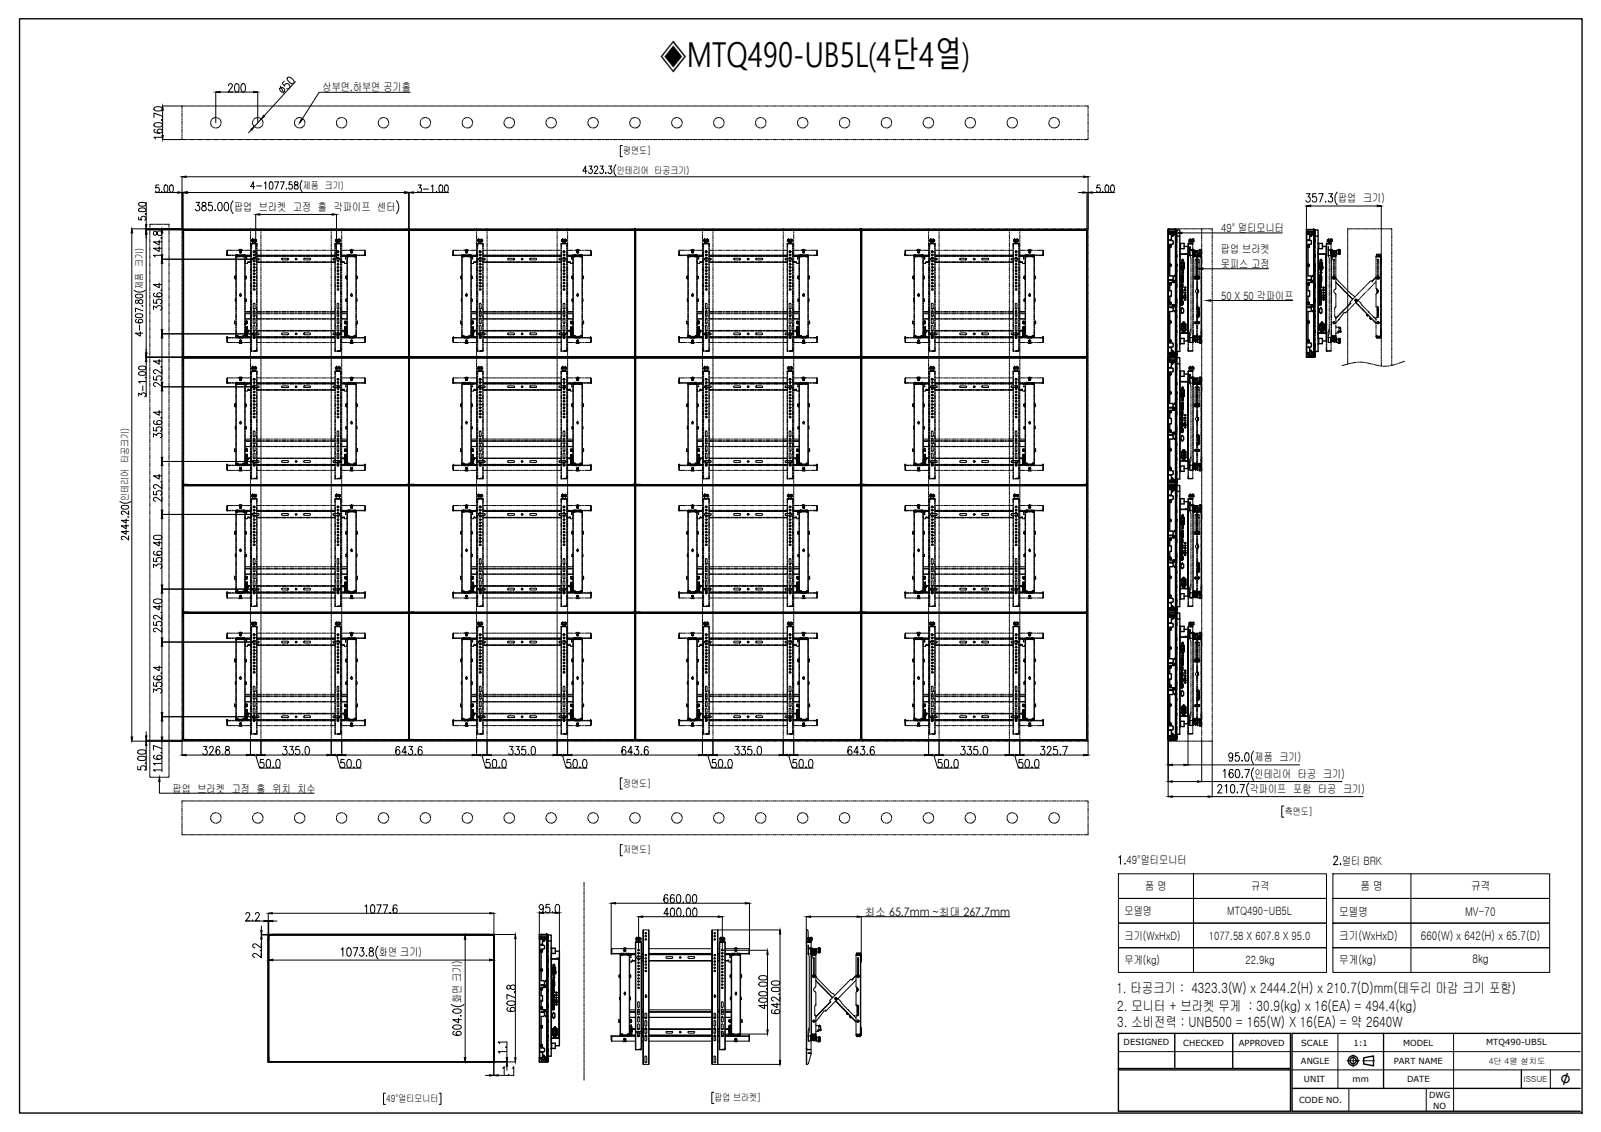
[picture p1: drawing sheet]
<svg xmlns="http://www.w3.org/2000/svg" width="297mm" height="210mm" viewBox="0 0 297 210" stroke-linecap="round" stroke-linejoin="round" font-family="sans-serif">
<defs><g id="words">
<text font-size="6.4" x="122.3" y="12.5">◈MTQ490-UB5L(4단4열)</text>
<text font-size="3.5" x="289.5" y="201.2">∅</text>
<g font-size="2.6">
<text x="207.1" y="184.1">1. 타공크기 : 4323.3(W) x 2444.2(H) x 210.7(D)mm(테두리 마감 크기 포함)</text>
<text x="207.3" y="187.4">2. 모니터 + 브라켓 무게 : 30.9(kg) x 16(EA) = 494.4(kg)</text>
<text x="207.3" y="190.5">3. 소비전력 : UNB500 = 165(W) X 16(EA) = 약 2640W</text>
</g>
<g font-size="2.2">
<text x="252.4" y="165">품 명</text>
<text x="273" y="165">규격</text>
<text x="248.5" y="169.8">모델명</text>
<text x="271.8" y="169.8">MV-70</text>
<text x="248.5" y="174.3">크기(WxHxD)</text>
<text x="248.5" y="178.7">무게(kg)</text>
<text x="263.6" y="174.3">660(W) x 642(H) x 65.7(D)</text>
<text x="273.2" y="178.6">8kg</text>
</g>
<g font-size="2.1">
<text x="59.8" y="16.9">상부면,하부면 공기홀</text>
<text x="43.4" y="39.1">팝업 브라켓 고정 홀 각파이프 센터</text>
<text x="248.3" y="37.5">팝업 크기)</text>
<text x="226.5" y="47">팝업 브라켓</text>
<text x="226.6" y="43.1">49&quot; 멀티모니터</text>
<text x="226.5" y="49.7">못피스 고정</text>
<text x="226.6" y="55.6">50 X 50 각파이프</text>
<text x="232.8" y="141.2">제품 크기)</text>
<text x="32" y="147">팝업 브라켓 고정 홀 위치 치수</text>
<text x="231.9" y="147">각파이프 포함 타공 크기)</text>
<text x="232.8" y="144.2">인테리어 타공 크기)</text>
<text x="209" y="160.2">49&quot;멀티모니터</text>
<text x="249" y="160.3">멀티 BRK</text>
<text x="212.5" y="165.1">품 명</text>
<text x="232.1" y="165.1">규격</text>
<text x="160.5" y="169.8">최소 65.7mm ~최대 267.7mm</text>
<text x="208.6" y="169.6">모델명</text>
<text x="227.7" y="169.6">MTQ490-UB5L</text>
<text x="70.3" y="177.3">화면 크기)</text>
<text x="208.6" y="174.2">크기(WxHxD)</text>
<text x="208.6" y="178.7">무게(kg)</text>
<text x="224.3" y="174.2">1077.58 X 607.8 X 95.0</text>
<text x="231.1" y="178.7">22.9kg</text>
<text x="85.6" y="186.1" transform="rotate(-90 85.6 186.1)">화면 크기)</text>
</g>
<g font-size="1.9">
<text x="115.6" y="28.6">평면도]</text>
<text x="56.2" y="35.1">제품 크기)</text>
<text x="114.4" y="32.2">인테리어 타공크기)</text>
<text x="26.5" y="53.7" transform="rotate(-90 26.5 53.7)">제품 크기)</text>
<text x="23.9" y="92.8" transform="rotate(-90 23.9 92.8)">인테리어 타공크기)</text>
<text x="115.6" y="145.9">정면도]</text>
<text x="238.4" y="151.1">측면도]</text>
<text x="115.6" y="158.2">저면도]</text>
<text x="71.7" y="204.3">49&quot;멀티모니터</text>
<text x="132.6" y="204.1">팝업 브라켓]</text>
</g>
<g font-size="1.6">
<text x="208.5" y="193.9">DESIGNED</text>
<text x="219.5" y="193.9">CHECKED</text>
<text x="229.9" y="193.9">APPROVED</text>
<text x="241.4" y="197.3">ANGLE</text>
<text x="241.4" y="193.9">SCALE</text>
<text x="251.1" y="193.9">1:1</text>
<text x="258.6" y="197.3">PART NAME</text>
<text x="260.3" y="193.9">MODEL</text>
<text x="275.7" y="193.7">MTQ490-UB5L</text>
<text x="241.9" y="200.7">UNIT</text>
<text x="250.9" y="200.7">mm</text>
<text x="261.1" y="200.7">DATE</text>
<text x="265.2" y="203.7">DWG</text>
<text x="241" y="204.5">CODE NO.</text>
<text x="265.9" y="205.6">NO</text>
</g>
<g font-size="1.5">
<text x="276.2" y="197.2">4단 4열 설치도</text>
<text x="282.7" y="200.7">ISSUE</text>
</g>
</g></defs>
<g fill="none" stroke="#000" stroke-width=".19">
<path d="M33.9 43.5v-.9v23.6v-.9M33.9 43.2h.1M33.9 43.5h.1M33.9 42.9v.2M34 42.6h.1M34 42.7v23.5M34.1 42.7h.1M34.1 42.7h41.7M34.1 42.7v23.5M34.1 42.6h.2M34.9 42.6h-.9h41.8M75 42.6h.8"/>
<path d="M75.6 42.6h.1M75.8 42.7v23.5h-41.7M75.8 42.6h.1M75.8 42.7h.1M75.8 42.7v23.5M75.8 42.6v23.6M75.8 42.6v.9M75.8 42.9v.2M75.9 42.6h.9M75.9 42.6v23.6M75.9 42.6v.9M75.9 43.2h.1"/>
<path d="M75.9 43.5h.1M75.9 42.9v.2M75.9 42.6h41.9M75.9 42.6h.1M76 42.7v23.5h41.8v-23.5M76 42.7h.1M76 42.7h41.8M76 42.7v23.5M76.1 42.6h.2M116.9 42.6h.9M117.5 42.6h.1M117.8 42.6h.1"/>
<path d="M117.8 42.7h.1M117.8 42.7v23.5M117.8 42.6v23.6M117.8 42.6v.9M117.8 42.9v.2M117.8 42.6h.9M117.8 42.6h41.9M117.8 43.2h.1M117.8 43.5h.1M117.9 42.6h.1M117.9 42.7v23.5h41.8M117.9 42.7h.1"/>
<path d="M117.9 42.7h41.8M117.9 42.7v23.5M118.1 42.6h.1M158.8 42.6h.9M159.4 42.6h.1M159.7 42.7h.1M159.7 42.7v23.5M159.7 42.6h.1M159.8 42.6h41.9M159.8 43.2v23M159.8 42.6v.9M159.8 42.6v.6"/>
<path d="M159.8 42.9v.2M159.8 42.6v23.6M159.8 43.2h.1M159.8 43.5h.1M159.8 42.6h.9M159.8 42.6h.1M159.8 42.7v23.5M159.9 42.7h.1M159.9 42.7h41.7M159.9 42.7v23.5M160 42.6h.1M200.8 42.6h.9"/>
<path d="M201.4 42.6h.1M201.6 42.7v23.5h-41.7M201.6 42.6h.1M201.6 42.7h.1M201.6 42.7v23.5M201.7 42.6v23.6M201.7 42.6v.9M201.7 42.6h.1M201.7 42.9v.2M33.9 65.8v.2M33.9 67.2v-.9v23.6v-.9M33.9 66.9h.1"/>
<path d="M33.9 67.2h.1M33.9 66.5v.2M34 66.3h.3M34 66.2h41.8M34 66.2h.1M34 66.3h.9M34 66.3h.1M34 66.4v23.4M34.1 66.2h.1M34.1 66.4h.1M34.1 66.4v23.4M34.1 66.4h41.7"/>
<path d="M34.1 66.2h41.7M34.3 66.3h.1M34.5 66.2v.1M34.9 66.3h-.9h41.3M34.9 66.2v.1M75 66.3h.8M75 66.2h.3M75.3 66.3h.5M75.5 66.3h.1M75.6 66.3h.1M75.8 66.2h.1M75.8 66.4v23.4"/>
<path d="M75.8 66.3h.1M75.8 66.4h.1M75.8 65.3h.1M75.8 65.3v.9M75.8 65.8v.2M75.8 66.3v23.6M75.8 66.3v.9M75.8 66.5v.2M75.9 66.2h.6M75.9 66.3h.1M75.9 66.2h.1M75.9 65.3v.9"/>
<path d="M75.9 66.3h.9M75.9 65.8v.2M75.9 66.3v23.6M75.9 66.3v.9M75.9 66.9h.1M75.9 67.2h.1M75.9 66.5v.2M75.9 66.3h41.3M75.9 66.3h.4M76 66.2h.1M76 66.4v23.4M76 66.4h.1"/>
<path d="M76 66.4h41.8M76 66.2h41.8M76.3 66.3h.1M76.5 66.2h41.3M76.5 66.2v.1M76.8 66.2v.1M116.9 66.3h.9M116.9 66.2h.3M117.2 66.3h.6M117.2 66.3h1M117.5 66.3h.1M117.6 66.3h.1"/>
<path d="M117.8 66.2h.1M117.8 66.4v23.4M117.8 66.3h.1M117.8 66.4h.1M117.8 65.3h.1M117.8 65.3v.9M117.8 65.8v.2M117.8 66.3v23.6M117.8 66.3v.9M117.8 66.5v.2M117.8 66.2h.6M117.8 66.3h.9"/>
<path d="M117.8 66.3h41.4M117.8 66.3h.4M117.8 66.9h.1M117.8 67.2h.1M117.9 66.3h.1M117.9 66.2h.1M117.9 66.4v23.4M117.9 66.4h.1M117.9 66.4h41.8M117.9 66.2h41.8M118.2 66.3h.1M118.4 66.2h41.3"/>
<path d="M118.4 66.2v.1M118.7 66.2v.1M158.8 66.3h.9M158.8 66.2h.4M159.2 66.3h.5M159.4 66.3h.1M159.5 66.3h.1M159.7 66.2h.1M159.7 66.4h.1M159.7 66.4v23.4M159.7 66.3h.1M159.8 66.3h41.3"/>
<path d="M159.8 65.3h.1M159.8 66.2h.1M159.8 65.3v.9M159.8 65.8v.2M159.8 66.3h.9M159.8 66.9v23M159.8 66.3v.9M159.8 66.3v.6M159.8 66.5v.2M159.8 66.3v23.6M159.8 66.9h.1M159.8 67.2h.1"/>
<path d="M159.8 66.2h41.9M159.8 66.3h.1M159.8 66.3h.3M159.8 66.4v23.4M159.9 66.2h.1M159.9 66.4h.1M159.9 66.4v23.4M159.9 66.4h41.7M159.9 66.2h41.7M160.1 66.3h.1M160.3 66.2v.1M160.7 66.2v.1"/>
<path d="M200.8 66.2h.3M200.8 66.3h.8M201.1 66.3h.6M201.3 66.3h.2M201.4 66.3h.1M201.5 66.3h.1M201.6 66.2h.1M201.6 66.4v23.4M201.6 66.3h.1M201.6 66.4h.1M201.7 65.3h.1M201.7 66.2h.1"/>
<path d="M201.7 65.3v.9M201.7 65.8v.2M201.7 66.3v23.6M201.7 66.3v.9M201.7 66.3h.1M201.7 66.5v.2M33.9 89.5v.2M33.9 90.9v-.9v23.6v-.9M33.9 90.5h.1M33.9 90.9h.1M33.9 90.2v.2M34 89.9h.3"/>
<path d="M34 89.9h41.8M34 89.9h.1M34 89.9h.9M34 90h.1M34 90.1v23.5M34.1 89.8h.1M34.1 90.1h.1M34.1 90.1v23.4M34.1 90.1h41.7M34.1 89.9h41.7M34.1 89.8h41.7M34.3 89.9h.1"/>
<path d="M34.5 89.9h.1M34.9 89.9h-.9h41.8M34.9 89.9h.1M75 89.9h.8M75.5 89.9h.1M75.6 89.9h.1M75.8 89.9h.5M75.8 89.9h.1M75.8 89.8h.1M75.8 90.1v23.4M75.8 90h.1M75.8 90.1h.1"/>
<path d="M75.8 89h.1M75.8 89v.9M75.8 89.5v.2M75.8 90v23.6M75.8 90v.9M75.8 90.2v.2M75.9 89.9h.1M75.9 89.9h.6M75.9 89v.9M75.9 89.9h.9M75.9 89.5v.2M75.9 90v23.6"/>
<path d="M75.9 90h.1M75.9 90v.9M75.9 90.5h.1M75.9 90.9h.1M75.9 90.2v.2M75.9 89.9h41.9M76 89.8h.1M76 90.1h.1M76 90.1v23.4M76 90.1h41.8M76 89.9h41.8M76 89.8h41.8"/>
<path d="M76.3 89.9h-.4h.9M76.3 89.9h.1M76.5 89.9h41.3M76.5 89.9h.1M76.8 89.9h.1M116.9 89.9h.9M117.5 89.9h.1M117.6 89.9h.1M117.8 89.9h.4M117.8 89.9h.1M117.8 89.8h.1M117.8 90.1v23.4"/>
<path d="M117.8 90.1h-41.8v23.4M117.8 90h.1M117.8 90.1h.1M117.8 89h.1M117.8 89v.9M117.8 89.5v.2M117.8 90v23.6M117.8 90v.9M117.8 90.2v.2M117.8 89.9h41.9M117.8 89.9h.6M117.8 89.9h.9"/>
<path d="M117.8 90.5h.1M117.8 90.9h.1M117.9 89.9h.1M117.9 90h.1M117.9 89.9h.8M117.9 89.8h.1M117.9 90.1h.1M117.9 90.1v23.4M117.9 90.1h41.8M117.9 89.9h41.8M117.9 89.8h41.8M118.2 89.9h.1"/>
<path d="M118.4 89.9h41.3M118.4 89.9h.1M118.7 89.9h.1M158.8 89.9h.9M159.4 89.9h.1M159.5 89.9h.1M159.7 89.8h.1M159.7 90.1h.1M159.7 90.1h-41.8v23.4M159.7 90.1v23.4M159.7 89.9h.1M159.7 90h.1"/>
<path d="M159.8 89.9h41.9M159.8 89h.1M159.8 89v.9M159.8 89.5v.2M159.8 89.9h.1M159.8 89.9h.9M159.8 90.5v23.1M159.8 90v.9M159.8 90v.5M159.8 90.2v.2M159.8 90v23.6M159.8 90h.1"/>
<path d="M159.8 90.5h.1M159.8 90.9h.1M159.8 89.9h.3M159.8 90.1v23.4M159.9 89.8h.1M159.9 90.1h.1M159.9 90.1v23.4M159.9 90.1h41.7M159.9 89.9h41.7M159.9 89.8h41.7M160.1 89.9h.1M160.1 89.9h-.3h.9"/>
<path d="M160.3 89.9h.1M160.7 89.9h.1M200.8 89.9h.8M201.3 89.9h.2M201.4 89.9h.1M201.5 89.9h.1M201.6 89.9h.1M201.6 89.8h.1M201.6 90.1v23.4M201.6 90h.1M201.6 90.1h.1M201.7 89h.1"/>
<path d="M201.7 89v.9M201.7 89.5v.2M201.7 90v23.6M201.7 90v.9M201.7 90h.1M201.7 90.2v.2M33.9 113.1v.2M33.9 114.5v-.9v23.7v-.9M33.9 114.2h.1M33.9 114.5h.1M33.9 113.9v.2M34 113.6h.1"/>
<path d="M34 113.6h41.8M34 113.6h.9M34 113.6h.3M34 113.7h.1M34 113.7v23.6M34.1 113.5h.1M34.1 113.7h.1M34.1 113.7v23.5M34.1 113.7h41.7M34.1 113.6h41.7M34.1 113.6h.2M34.3 113.6h.1"/>
<path d="M34.5 113.6h.1M34.9 113.6h-.9h41.8M34.9 113.6h.1M75 113.6h.8M75.5 113.6h.1M75.6 113.6h.1M75.8 113.6h.1M75.8 113.5h.1M75.8 113.7v23.5M75.8 113.7h.1M75.8 112.7h.1M75.8 112.7v.9"/>
<path d="M75.8 113.1v.2M75.8 113.6v23.7M75.8 113.6v.9M75.8 113.9v.2M75.9 113.6h.9M75.9 113.6h.6M75.9 112.7v.9M75.9 113.6h.1M75.9 113.1v.2M75.9 113.6v23.7M75.9 113.6v.9M75.9 114.2h.1"/>
<path d="M75.9 114.5h.1M75.9 113.9v.2M75.9 113.6h41.9M75.9 113.6h.4M75.9 113.7h.1M75.9 113.6h.2M76 113.5h.1M76 113.7h.1M76 113.7v23.5M76 113.7h41.8M76 113.6h41.8M76.1 113.6h.2"/>
<path d="M76.3 113.6h.1M76.5 113.6h41.3M76.5 113.6h.1M76.8 113.6h.1M116.9 113.6h.9M117.5 113.6h.1M117.6 113.6h.1M117.8 113.6h.1M117.8 113.5h.1M117.8 113.7v23.5M117.8 113.7h-41.8v23.5M117.8 113.7h.1"/>
<path d="M117.8 112.7h.1M117.8 112.7v.9M117.8 113.1v.2M117.8 113.6v23.7M117.8 113.6v.9M117.8 113.9v.2M117.8 113.6h.9M117.8 113.6h41.9M117.8 113.6h.6M117.8 113.6h.4M117.8 114.2h.1M117.8 114.5h.1"/>
<path d="M117.8 113.6h.3M117.9 113.6h.1M117.9 113.7h.1M117.9 113.5h.1M117.9 113.7v23.5M117.9 113.7h41.8M117.9 113.6h41.8M118.1 113.6h.1M118.2 113.6h.1M118.4 113.6h41.3M118.4 113.6h.1M118.7 113.6h.1"/>
<path d="M158.8 113.6h.9M159.4 113.6h.1M159.5 113.6h.1M159.7 113.5h.1M159.7 113.7h.1M159.7 113.7h-41.8v23.5M159.7 113.7v23.5M159.7 113.6h.1M159.8 113.6h41.9M159.8 112.7h.1M159.8 112.7v.9M159.8 113.1v.2"/>
<path d="M159.8 113.6h.1M159.8 113.6h.9M159.8 114.2v23.1M159.8 113.6v.9M159.8 113.6v.6M159.8 113.9v.2M159.8 113.6v23.7M159.8 114.2h.1M159.8 114.5h.1M159.8 113.6h.2M159.8 113.6h.3M159.8 113.7h.1"/>
<path d="M159.8 113.7v23.5M159.9 113.5h.1M159.9 113.7h.1M159.9 113.7v23.5M159.9 113.7h41.7M159.9 113.6h41.7M160 113.6h.1M160.1 113.6h.1M160.3 113.6h.1M160.7 113.6h.1M200.8 113.6h.9M201.3 113.6h.2"/>
<path d="M201.4 113.6h.1M201.5 113.6h.1M201.6 113.6h.1M201.6 113.5h.1M201.6 113.7v23.5M201.6 113.7h.1M201.7 112.7h.1M201.7 112.7v.9M201.7 113.1v.2M201.7 113.6v23.7M201.7 113.6v.9M201.7 113.6h.1"/>
<path d="M201.7 113.9v.2M33.9 136.8v.2M34 137.3h.1M34 137.3h41.8M34 137.2h.1M34 137.3h.9M34 137.3h.3M34.1 137.2h.1M34.1 137.2h41.7M34.3 137.3h.1M34.5 137.3h.1M34.9 137.3h.1"/>
<path d="M75 137.3h.8M75.5 137.3h.1M75.6 137.3h.1M75.8 137.2h.1M75.8 136.4h.1M75.8 136.4v.9M75.8 136.8v.2M75.9 137.3h.6M75.9 136.4v.8M75.9 137.2v.1M75.9 137.3h.1M75.9 137.3h.9"/>
<path d="M75.9 136.8v.2M75.9 137.2h.1M75.9 137.3h.4M75.9 137.3h.2M76 137.2h.1M76 137.2h41.8M76.3 137.3h.1M76.5 137.3h41.3M76.5 137.3h.1M76.8 137.3h.1M116.9 137.3h.9M117.5 137.3h.1"/>
<path d="M117.6 137.3h.1M117.8 137.2h.1M117.8 136.4h.1M117.8 136.4v.9M117.8 136.8v.2M117.8 137.3h.6M117.8 136.4v.8M117.8 137.2v.1M117.8 137.3h.1M117.8 137.3h.9M117.8 137.3h.4M117.8 137.3h.3"/>
<path d="M117.9 137.2h.1M117.9 137.2h41.8M118.2 137.3h.1M118.4 137.3h41.3M118.4 137.3h.1M118.7 137.3h.1M158.8 137.3h.9M159.4 137.3h.1M159.5 137.3h.1M159.7 137.2h.1M159.7 137.3h.1M159.8 136.4h.1"/>
<path d="M159.8 136.4v.8M159.8 136.8v.2M159.8 137.3h41.9M159.8 137.2v.1M159.8 137.3h.1M159.8 137.3h.9M159.8 137.3h.2M159.8 137.2h.1M159.8 137.3h.3M159.9 137.2h.1M159.9 137.2h41.7M160.1 137.3h.1"/>
<path d="M160.3 137.3h.1M160.7 137.3h.1M200.8 137.3h.9M201.3 137.3h.2M201.5 137.3h.1M201.6 137.2h.1M201.7 136.4h.1M201.7 136.4v.9M201.7 136.8v.2"/>
<circle cx="47.1" cy="46.6" r=".15"/>
<circle cx="62.7" cy="46.6" r=".15"/>
<circle cx="89.1" cy="46.6" r=".15"/>
<circle cx="104.6" cy="46.6" r=".15"/>
<circle cx="131" cy="46.6" r=".15"/>
<circle cx="146.6" cy="46.6" r=".15"/>
<circle cx="172.9" cy="46.6" r=".15"/>
<circle cx="188.5" cy="46.6" r=".15"/>
<circle cx="47.1" cy="62.2" r=".15"/>
<circle cx="47.1" cy="70.3" r=".15"/>
<circle cx="62.7" cy="70.3" r=".15"/>
<circle cx="62.7" cy="62.2" r=".15"/>
<circle cx="89.1" cy="62.2" r=".15"/>
<circle cx="89.1" cy="70.3" r=".15"/>
<circle cx="104.6" cy="62.2" r=".15"/>
<circle cx="104.6" cy="70.3" r=".15"/>
<circle cx="131" cy="70.3" r=".15"/>
<circle cx="131" cy="62.2" r=".15"/>
<circle cx="146.6" cy="70.3" r=".15"/>
<circle cx="146.6" cy="62.2" r=".15"/>
<circle cx="172.9" cy="70.3" r=".15"/>
<circle cx="172.9" cy="62.2" r=".15"/>
<circle cx="188.5" cy="70.3" r=".15"/>
<circle cx="188.5" cy="62.2" r=".15"/>
<circle cx="47.1" cy="85.9" r=".15"/>
<circle cx="47.1" cy="94" r=".15"/>
<circle cx="62.7" cy="85.9" r=".15"/>
<circle cx="62.7" cy="94" r=".15"/>
<circle cx="89.1" cy="85.9" r=".15"/>
<circle cx="89.1" cy="94" r=".15"/>
<circle cx="104.6" cy="85.9" r=".15"/>
<circle cx="104.6" cy="94" r=".15"/>
<circle cx="131" cy="94" r=".15"/>
<circle cx="131" cy="85.9" r=".15"/>
<circle cx="146.6" cy="94" r=".15"/>
<circle cx="146.6" cy="85.9" r=".15"/>
<circle cx="172.9" cy="85.9" r=".15"/>
<circle cx="172.9" cy="94" r=".15"/>
<circle cx="188.5" cy="85.9" r=".15"/>
<circle cx="188.5" cy="94" r=".15"/>
<circle cx="47.1" cy="117.7" r=".15"/>
<circle cx="47.1" cy="109.6" r=".15"/>
<circle cx="62.7" cy="117.7" r=".15"/>
<circle cx="62.7" cy="109.6" r=".15"/>
<circle cx="89.1" cy="109.6" r=".15"/>
<circle cx="89.1" cy="117.7" r=".15"/>
<circle cx="104.6" cy="109.6" r=".15"/>
<circle cx="104.6" cy="117.7" r=".15"/>
<circle cx="131" cy="117.7" r=".15"/>
<circle cx="131" cy="109.6" r=".15"/>
<circle cx="146.6" cy="117.7" r=".15"/>
<circle cx="146.6" cy="109.6" r=".15"/>
<circle cx="172.9" cy="109.6" r=".15"/>
<circle cx="172.9" cy="117.7" r=".15"/>
<circle cx="188.5" cy="109.6" r=".15"/>
<circle cx="188.5" cy="117.7" r=".15"/>
<circle cx="47.1" cy="133.2" r=".15"/>
<circle cx="62.7" cy="133.2" r=".15"/>
<circle cx="89.1" cy="133.2" r=".15"/>
<circle cx="104.6" cy="133.2" r=".15"/>
<circle cx="131" cy="133.2" r=".15"/>
<circle cx="146.6" cy="133.2" r=".15"/>
<circle cx="172.9" cy="133.2" r=".15"/>
<circle cx="188.5" cy="133.2" r=".15"/>
</g>
<g fill="none" stroke="#000" stroke-width=".19">
<path d="M33.9 42.6h.1M34 42.6h.1M34 42.6h-.1M34 42.7h.1M34.1 42.7h.1M75.8 42.6h-41.8v23.6M75.8 42.6h.1M75.8 42.7h.1M75.8 42.6v23.6M75.9 42.6h.1M75.9 42.6v47.3M75.9 42.6h41.9"/>
<path d="M76 42.7h.1M117.8 42.6h.1M117.8 42.7h.1M117.8 42.6v23.6M117.8 42.6v47.3M117.9 42.6h41.8M117.9 42.6h.1M117.9 42.7h.1M159.7 42.7h.1M159.7 42.6h.1M159.8 42.6v23.6M159.8 42.6h.1"/>
<path d="M159.8 42.7h.1M159.9 42.7h.1M201.6 42.6h-41.8v23.6M201.6 42.6h.1M201.6 42.7h.1M201.7 42.6v23.6M201.7 42.6h.1M33.9 66.2h.1M33.9 66.3h.1M34 66.3h.1M34 66.2h.1M34 66.2l-.1 .1"/>
<path d="M34 66.2h41.8M34 66.4h.1M34.1 66.2h.1M34.1 66.4h.1M75.8 66.3h-41.8v23.6M75.8 66.2h.1M75.8 66.3h.1M75.8 66.4h.1M75.8 66.2v.1M75.8 66.3v23.6M75.9 66.2h.1M75.9 66.3h.1"/>
<path d="M75.9 66.2l41.9 .1M75.9 66.2h41.9M76 66.2h.1M76 66.4h.1M117.8 66.2h.1M117.8 66.3h.1M117.8 66.4h.1M117.8 66.2v.1M117.8 66.3v23.6M117.9 66.2h.1M117.9 66.3h.1M117.9 66.2v.1"/>
<path d="M117.9 66.2h41.8M117.9 66.4h.1M159.7 66.2h.1M159.7 66.4h.1M159.7 66.3h-41.8M159.7 66.3h.1M159.8 66.2h.1M159.8 66.3v23.6M159.8 66.3h.1M159.8 66.2v.1M159.8 66.2h41.8M159.8 66.4h.1"/>
<path d="M159.9 66.2h.1M159.9 66.4h.1M201.6 66.3h-41.8v23.6M201.6 66.2h.1M201.6 66.3h.1M201.6 66.4h.1M201.6 66.2v.1M201.7 66.2h.1M201.7 66.3v23.6M201.7 66.3h.1M201.7 66.2v.1M33.9 89.9h.1"/>
<path d="M33.9 90h.1M34 89.9h.1M34 89.9l-.1 .1M34 89.9h41.8M34 89.8l.1 .1M34 90.1h.1M34.1 90.1h.1M75.8 89.9h.1M75.8 89.8h.1M75.8 89.8v.2h-41.8l-.1 23.6M75.8 90.1h.1M75.8 90v23.6"/>
<path d="M75.8 90h.1M75.9 89.9h.1M75.9 90h.1M75.9 90v23.6M75.9 89.9h41.9M76 89.8h.1M76 90.1h.1M76 89.8v.1M117.8 89.9h.1M117.8 89.8h.1M117.8 89.8v.2l-41.9-.1M117.8 90.1h.1"/>
<path d="M117.8 90v23.6M117.8 90h.1M117.9 89.9h.1M117.9 89.9h41.8M117.9 89.8h.1M117.9 89.8v.2l41.8-.1M117.9 90.1h.1M159.7 90.1h.1M159.7 89.9h.1M159.7 89.8v.1M159.8 89.9h.1M159.8 90v23.6"/>
<path d="M159.8 90h.1M159.8 89.9v.1M159.8 89.9h41.8M159.8 89.8l.1 .1M159.8 90.1h.1M159.9 90.1h.1M201.6 89.9h.1M201.6 89.8h.1M201.6 89.8v.2h-41.8v23.6M201.6 90.1h.1M201.7 89.9h.1M201.7 90v23.6"/>
<path d="M201.7 90h.1M33.9 113.6h.1M33.9 113.7v23.5M34 113.6h.1M34 113.6h41.8M34 113.5h.1M34 113.7h.1M34.1 113.6h.1M34.1 113.7h.1M75.8 113.6h.1M75.8 113.5h.1M75.8 113.7h.1"/>
<path d="M75.8 113.7v23.5M75.9 113.6h.1M75.9 113.7h.1M75.9 113.7v23.5M75.9 113.6h41.9M76 113.6h.1M76 113.5h.1M76 113.7h.1M117.8 113.6h.1M117.8 113.5h.1M117.8 113.7h.1M117.8 113.7v23.5"/>
<path d="M117.9 113.6h.1M117.9 113.7h.1M117.9 113.6h41.8M117.9 113.5h.1M159.7 113.5h.1M159.7 113.7h.1M159.7 113.6h.1M159.8 113.6h.1M159.8 113.7v23.5M159.8 113.7h.1M159.8 113.6h41.8M159.8 113.5h.1"/>
<path d="M159.9 113.6h.1M159.9 113.7h.1M201.6 113.6h.1M201.6 113.5h.1M201.6 113.7h.1M201.7 113.6h.1M201.7 113.7v23.5M201.7 113.7h.1M33.9 137.2h.1M33.9 137.3h.1M34 137.3h.1M34 137.3h41.8"/>
<path d="M34 137.2h.1M34.1 137.2h.1M75.8 137.2h.1M75.8 137.3h.1M75.9 137.2h.1M75.9 137.3h.1M75.9 137.3h41.9M76 137.2h.1M117.8 137.2h.1M117.8 137.3h.1M117.9 137.2h.1M117.9 137.3h.1"/>
<path d="M117.9 137.3h41.8M159.7 137.2h.1M159.7 137.3h.1M159.8 137.3h.1M159.8 137.2h.1M159.8 137.3h41.8M159.9 137.2h.1M201.6 137.2h.1M201.6 137.3h.1M201.7 137.3h.1M201.7 137.2h.1"/>
</g>
<!-- layer: 0 -->
<g fill="none" stroke="#000" stroke-width=".19">
<path d="M28.6 20l.6-.2a.73 .73 0 0 1 .9 .3v.1a1.06 1.06 0 0 1-1.5 0zM30.1 19.7h4.4M33.8 19.7v.5M34.6 19.7h.2M34.9 19.7h.2M35.2 19.7h.8M36.1 19.7h.2M36.4 19.7h.2M36.7 19.7h.8M37.6 19.7h.1M37.9 19.7h.1M38.2 19.7h.7"/>
<path d="M39.1 19.7h.1M39.4 19.7h.1M39.7 19.7h.7M40 17.1v5.6M40.5 19.7h.2M40.8 19.7h.2M40.8 17.1h6.3M41.1 19.7h.8M42 19.7h.2M42.3 19.7h.2M42.4 15.9l.2-.4 .4 .1a.49 .49 0 0 1-.1 .7l-.6 .8h.9M42.6 19.7h.8"/>
<path d="M43.5 19.7h.2M43.7 15.6l.3-.1a1.06 1.06 0 0 1 0 1.6h-.1a1.07 1.07 0 0 1-.2-1.5zM43.8 19.7h.2M44.1 19.7h.8M44.9 15.6l.3-.1a1.06 1.06 0 0 1 0 1.6h-.1a1.07 1.07 0 0 1-.2-1.5zM45 19.7h.2M45.3 19.7h.2M45.6 19.7h.7M46.5 19.7h.1M46.8 19.7h.1M47.1 19.7h.7M47.8 17.1v5.6"/>
<path d="M47.9 19.7h.2M48.2 19.7h.2M48.5 19.7h.8M49.4 19.7h.2M49.7 19.7h.2M50 19.7h.8M50.9 19.7h.2M51.2 19.7h.2M51.5 19.7h.8M52 16l.7 1.4M52.1 16.2a.56 .56 0 0 1 .6 .2 .56 .56 0 0 1 0 .7 .55 .55 0 0 1-.7-.2 .55 .55 0 0 1 .1-.7zM52.4 19.7h.2"/>
<path d="M52.7 19.7h.2M52.7 15l-.3 .5 .4 .5a.46 .46 0 0 1 .5-.5 .46 .46 0 0 1 .4 .5 .46 .46 0 0 1-.5 .4M53 19.7h.7M53.4 14.4a1 1 0 0 1 1.2 1l-.3 .2a1.32 1.32 0 0 1-1.1-1zM53.9 19.7h.1M54.2 19.7h.1M54.5 19.7h.7M54.8 15.1l-5.8 6.4M55.4 19.7h.1M55.7 19.7h.1M56 19.7h.7M56.8 19.7h.2"/>
<path d="M57.1 19.7h.2M57.4 19.7h.8M58.3 19.7h.2M58.6 19.7h.2M58.9 19.7h.8M59.8 19.7h.2M60.1 19.7h.2M60.4 19.7h.8M61.3 19.7h.2M61.6 19.7h.2M61.9 19.7h.7M62.8 19.7h.1"/>
<path d="M63.1 19.7h.1M63.4 19.7h.7M64.2 19.7h.2M64.5 19.7h.2M64.8 19.7h.8M65.7 19.7h.2M66 19.7h.2M66.3 19.7h.8M67.2 19.7h.2M67.5 19.7h.2M67.8 19.7h.8M68.7 19.7h.2"/>
<path d="M69 19.7h.2M69.3 19.7h.7M70.2 19.7h.1M70.5 19.7h.1M70.8 19.7h.7M71.7 19.7h.1M72 19.7h.1M72.2 19.7h.8M73.1 19.7h.2M73.4 19.7h.2M73.7 19.7h.8M74.6 19.7h.2"/>
<path d="M74.9 19.7h.2M75.2 19.7h.8M76.1 17.1h-16.9l-3.2 5M76.1 19.7h.2M76.4 19.7h.2M76.7 19.7h.8M77.6 19.7h.2M77.9 19.7h.1M78.2 19.7h.7M79.1 19.7h.1M79.4 19.7h.1M79.7 19.7h.7"/>
<path d="M80.5 19.7h.2M80.8 19.7h.2M81.1 19.7h.8M82 19.7h.2M82.3 19.7h.2M82.6 19.7h.8M83.5 19.7h.2M83.8 19.7h.2M84.1 19.7h.8M85 19.7h.2M85.3 19.7h.2M85.6 19.7h.7"/>
<path d="M86.5 19.7h.1M86.8 19.7h.1M87.1 19.7h.7M88 19.7h.1M88.3 19.7h.1M88.5 19.7h.8M89.4 19.7h.2M89.7 19.7h.2M90 19.7h.8M90.9 19.7h.2M91.2 19.7h.2M91.5 19.7h.8"/>
<path d="M92.4 19.7h.2M92.7 19.7h.2M93 19.7h.8M93.9 19.7h.2M94.2 19.7h.1M94.5 19.7h.7M95.4 19.7h.1M95.7 19.7h.1M96 19.7h.7M96.8 19.7h.2M97.1 19.7h.2M97.4 19.7h.8"/>
<path d="M98.3 19.7h.2M98.6 19.7h.2M98.9 19.7h.8M99.8 19.7h.2M100.1 19.7h.2M100.4 19.7h.8M101.3 19.7h.2M101.6 19.7h.2M101.9 19.7h.7M102.8 19.7h.1M103.1 19.7h.1M103.4 19.7h.7"/>
<path d="M104.3 19.7h.1M104.5 19.7h.2M104.8 19.7h.8M105.7 19.7h.2M106 19.7h.2M106.3 19.7h.8M107.2 19.7h.2M107.5 19.7h.2M107.8 19.7h.8M108.7 19.7h.2M109 19.7h.2M109.3 19.7h.8"/>
<path d="M110.2 19.7h.1M110.5 19.7h.1M110.8 19.7h.7M111.7 19.7h.1M112 19.7h.1M112.3 19.7h.7M113.1 19.7h.2M113.4 19.7h.2M113.7 19.7h.8M114.6 19.7h.2M114.9 19.7h.2M115.2 19.7h.8"/>
<path d="M116.1 19.7h.2M116.4 19.7h.2M116.7 19.7h.8M117.6 19.7h.2M117.9 19.7h.2M118.2 19.7h.7M119.1 19.7h.1M119.4 19.7h.1M119.7 19.7h.7M120.6 19.7h.1M120.8 19.7h.2M121.1 19.7h.8"/>
<path d="M122 19.7h.2M122.3 19.7h.2M122.6 19.7h.8M123.5 19.7h.2M123.8 19.7h.2M124.1 19.7h.8M125 19.7h.2M125.3 19.7h.2M125.6 19.7h.8M126.5 19.7h.1M126.8 19.7h.1M127.1 19.7h.7"/>
<path d="M128 19.7h.1M128.3 19.7h.1M128.6 19.7h.7M129.4 19.7h.2M129.7 19.7h.2M130 19.7h.8M130.9 19.7h.2M131.2 19.7h.2M131.5 19.7h.8M132.4 19.7h.2M132.7 19.7h.2M133 19.7h.8"/>
<path d="M133.9 19.7h.2M134.2 19.7h.2M134.5 19.7h.7M135.4 19.7h.1M135.7 19.7h.1M136 19.7h.7M136.8 19.7h.2M137.1 19.7h.2M137.4 19.7h.8M138.3 19.7h.2M138.6 19.7h.2M138.9 19.7h.7"/>
<path d="M139.8 19.7h.1M140.1 19.7h.1M140.4 19.7h.7M141.3 19.7h.1M141.6 19.7h.1M141.9 19.7h.7M142.8 19.7h.1M143.1 19.7h.1M143.4 19.7h.7M144.3 19.7h.1M144.6 19.7h.1M144.9 19.7h.7"/>
<path d="M145.7 19.7h.2M146 19.7h.2M146.3 19.7h.8M147.2 19.7h.1M147.5 19.7h.1M147.8 19.7h.7M148.7 19.7h.1M149 19.7h.1M149.3 19.7h.7M150.2 19.7h.1M150.5 19.7h.1M150.8 19.7h.7"/>
<path d="M151.7 19.7h.1M152 19.7h.1M152.3 19.7h.7M153.1 19.7h.2M153.4 19.7h.2M153.7 19.7h.8M154.6 19.7h.2M154.9 19.7h.2M155.2 19.7h.7M156.1 19.7h.1M156.4 19.7h.1M156.7 19.7h.7"/>
<path d="M157.6 19.7h.1M157.9 19.7h.1M158.2 19.7h.7M159.1 19.7h.1M159.4 19.7h.1M159.7 19.7h.7M160.6 19.7h.1M160.9 19.7h.1M161.1 19.7h.8M162 19.7h.2M162.3 19.7h.2M162.6 19.7h.8"/>
<path d="M163.5 19.7h.1M163.8 19.7h.1M164.1 19.7h.7M165 19.7h.1M165.3 19.7h.1M165.6 19.7h.7M166.5 19.7h.1M166.8 19.7h.1M167.1 19.7h.7M168 19.7h.1M168.3 19.7h.1M168.6 19.7h.7"/>
<path d="M169.4 19.7h.2M169.7 19.7h.2M170 19.7h.8M170.9 19.7h.2M171.2 19.7h.2M171.5 19.7h.7M172.4 19.7h.1M172.7 19.7h.1M173 19.7h.7M173.9 19.7h.1M174.2 19.7h.1M174.5 19.7h.7"/>
<path d="M175.4 19.7h.1M175.7 19.7h.1M176 19.7h.7M176.9 19.7h.1M177.2 19.7h.1M177.4 19.7h.8M178.3 19.7h.2M178.6 19.7h.2M178.9 19.7h.7M179.8 19.7h.1M180.1 19.7h.1M180.4 19.7h.7"/>
<path d="M181.3 19.7h.1M181.6 19.7h.1M181.9 19.7h.7M182.8 19.7h.1M183.1 19.7h.1M183.4 19.7h.7M184.3 19.7h.1M184.6 19.7h.1M184.9 19.7h.7M185.7 19.7h.2M186 19.7h.2M186.3 19.7h.8"/>
<path d="M187.2 19.7h.2M187.5 19.7h.1M187.8 19.7h.7M188.7 19.7h.1M189 19.7h.1M189.3 19.7h.7M190.2 19.7h.1M190.5 19.7h.1M190.8 19.7h.7M191.7 19.7h.1M192 19.7h.1M192.3 19.7h.7"/>
<path d="M193.2 19.7h.1M193.4 19.7h.2M193.7 19.7h.8M194.6 19.7h.2M194.9 19.7h.2M195.2 19.7h.7M196.1 19.7h.1M196.4 19.7h.1M196.7 19.7h.7M197.6 19.7h.1M197.9 19.7h.1M198.2 19.7h.7"/>
<path d="M199.1 19.7h.1M199.4 19.7h.1M199.7 19.7h.7M200.6 19.7h.1M200.9 19.7h.1M201.2 19.7h.7v.5M25.8 38.7l.7-.2 .5 .2 .1 .3a1.11 1.11 0 0 1-1.3 .1zM25.8 37.7l.5-.2a.63 .63 0 0 1 .8 .3 .81 .81 0 0 1-1.4 .1zM27 39.6l.1 .1zM27.1 37.5v4.1M28.6 22.9l.6-.2a.73 .73 0 0 1 .9 .4v.1a1.06 1.06 0 0 1-1.5 0zM28.8 24l-.2 .3a.91 .91 0 0 0 1.5 0 .46 .46 0 0 0-.5-.4 .46 .46 0 0 0-.4 .6l.4 .2"/>
<path d="M28.8 35.7h4.2M29.5 34.3h-.6v.6a.4 .4 0 0 1 .6 0 .4 .4 0 0 1-.1 .6 .4 .4 0 0 1-.5-.1M30 35.6v.1zM30 22.2h.1zM30.1 25.5h-1.5l.3 .3M30.1 21.6l-1.5-.6v.8M30.1 25.9h4.4M30.2 20.4v4.7M30.6 34.3h.2a.81 .81 0 0 1-.1 1.4 1.11 1.11 0 0 1-.1-1.4zM31.6 34.3h.3a.8 .8 0 0 1 .2 1.1l-.3 .3a.97 .97 0 0 1-.2-1.4zM33.8 35.7h.1M33.8 20.3v.2"/>
<path d="M33.8 20.6v.2M33.8 20.9v.7M33.8 21.8v.1M33.8 22.1v.1M33.8 22.4v.7M33.8 23.3v.1M33.8 23.6v.1M33.8 23.9v.7M33.8 24.8v.1M33.8 25.1v.1M33.8 25.4v.5M33.8 32.7v10.2"/>
<path d="M33.9 35.7v6.9h-6.8M34.5 32.8h166.6M34.6 25.9h.2M34.7 35.7h40.4M34.9 25.9h.2M35.2 25.9h.8M36.1 25.9h.2M36.4 37.5h.6l-.4 .6a.47 .47 0 0 1 .5 .7 .47 .47 0 0 1-.9 0M36.4 25.9h.2M36.7 25.9h.8M37.5 37.6v.3l.2 .2a.49 .49 0 0 1 .6 .6 .49 .49 0 0 1-.8 .3 .64 .64 0 0 1 0-.7 .64 .64 0 0 1 .6-.3l.1-.3a.44 .44 0 0 0-.7-.1zM37.6 25.9h.1"/>
<path d="M37.9 25.9h.1M38.2 25.9h.7M39.1 25.9h.1M39.1 22.7v.3l.3 .5M39.1 22.5v.1M39.3 22.2l-.1 .1M39.3 37.5h-.6v.7a.47 .47 0 0 1 .6 0 .47 .47 0 0 1 0 .7 .47 .47 0 0 1-.6 0l-.1-.1M39.4 25.9h.1M39.5 23.6h.1M39.7 25.9h.7M39.7 23.7h.2M39.9 38.9v.2z"/>
<path d="M40 21.8l-.6 .3M40.2 21.8l.1 .1M40.5 21.9l.1 .1M40.5 25.9h.2M40.6 37.6l.3-.1a1.06 1.06 0 0 1 0 1.6h-.1a1.07 1.07 0 0 1-.2-1.5zM40.8 22.1l.2 .6M40.8 23.4l-.7 .3M40.8 25.9h.2M40.9 23.2l-.1 .1M41 22.9v.1M41.1 25.9h.8M41.8 37.6l.3-.1a1.06 1.06 0 0 1 0 1.6h-.2a1.07 1.07 0 0 1-.1-1.5z"/>
<path d="M42 25.9h.2M42.3 25.9h.2M42.6 25.9h.8M43.3 37.2a1.86 1.86 0 0 0 0 2.4M43.5 25.9h.2M43.8 25.9h.2M44.1 25.9h.8M45 25.9h.2M45.3 25.9h.2M45.6 25.9h.7M46.5 25.9h.1M46.6 24.1l-.5 .5"/>
<path d="M46.8 25.9h.1M46.8 22.7l.3 .8M46.9 22.5l-.1 .1M47 22.2v.1M47.1 25.9h.7M47.3 23.6h.1M47.3 34.6h-.8l.5-.9v1.4M47.4 39.8v8.1M47.5 23.7h.2M47.6 34.5h.9M47.8 21.8l-.7 .3M47.9 25.9h.2"/>
<path d="M48 21.8l.1 .1M48.2 39.8h13.4M48.2 21.9l.2 .1M48.2 25.9h.2M48.5 23.4l-.7 .3M48.5 22.1l.3 .6M48.5 22l-1.3 1.5M48.5 25.9h.8M48.7 23.2l-.1 .1M48.8 22.9v.1M49.1 34l.2-.3v1.4M49.4 25.9h.2"/>
<path d="M49.7 25.9h.2M50 25.9h.8M50.1 33.8l.1-.1a.79 .79 0 0 1 .1 1.4h-.1a.8 .8 0 0 1-.2-1.1zM50.9 25.9h.2M51 33.7h.7l-.5 1.4M51.2 25.9h.2M51.5 25.9h.8M52 33.7h.7l-.5 1.4M52.4 25.9h.2M52.7 25.9h.2M53 25.9h.7M53.1 35h.1z"/>
<path d="M53.9 25.9h.1M54.2 33.7h-.5l-.1 .6 .1-.1a.43 .43 0 0 1 .6 .4 .43 .43 0 0 1-.6 .4l-.2-.2M54.2 25.9h.1M54.5 25.9h.7M54.6 22.7l.1 .5 .2 .3M54.7 22.5l-.1 .1M54.7 33.8v.4a.49 .49 0 0 1 .6 .3 .49 .49 0 0 1-.2 .6 .43 .43 0 0 1-.5-.5 .43 .43 0 0 1 .5-.4l.2-.1-.1-.3zM54.8 22.2l-.1 .1M55 23.6h.2M55.3 23.7h.1M55.4 25.9h.1M55.6 21.8l-.7 .3"/>
<path d="M55.7 25.9h.1M55.7 21.8l.2 .1M56 25.9h.7M56 21.9l.2 .1M56 33.5a1.73 1.73 0 0 0 0 2M56.3 23.4l-.7 .3M56.3 22.1l.3 .6M56.5 23.2l-.1 .1M56.5 22.9v.1M56.8 25.9h.2M57.1 25.9h.2M57.4 25.9h.8"/>
<path d="M58.3 25.9h.2M58.6 25.9h.2M58.9 25.9h.8M59.8 25.9h.2M60.1 25.9h.2M60.4 25.9h.8M61.3 25.9h.2M61.6 25.9h.2M61.9 25.9h.7M62.4 22.7v.3l.3 .5M62.4 39.8v8.1M62.5 22.5l-.1 .1"/>
<path d="M62.6 22.2l-.1 .1M62.8 25.9h.1M62.8 23.6h.1M63.1 25.9h.1M63.1 23.7h.1M63.4 21.8l-.7 .3M63.4 25.9h.7M63.5 21.8l.2 .1M63.8 21.9l.2 .1M64.1 22.1l.2 .6M64.1 23.4l-.7 .3M64.2 25.9h.2"/>
<path d="M64.2 23.2v.1M64.3 22.9v.1M64.5 25.9h.2M64.8 25.9h.8M65.7 25.9h.2M66 25.9h.2M66.3 25.9h.8M67.2 25.9h.2M67.5 25.9h.2M67.8 25.9h.8M68.7 25.9h.2M69 25.9h.2"/>
<path d="M69.3 25.9h.7M70.2 22.7l.3 .8M70.2 25.9h.1M70.2 22.5v.1M70.4 22.2l-.1 .1M70.5 25.9h.1M70.6 23.6h.1M70.8 25.9h.7M70.9 23.7h.1M71.1 21.8l-.6 .3M71.3 21.8l.1 .1M71.6 21.9l.1 .1"/>
<path d="M71.7 25.9h.1M71.8 22.1l.3 .6M71.9 23.4l-.5 .3h-.3M72 25.9h.1M72 23.2v.1M72.1 22.9v.1M72.2 25.9h.8M73.1 25.9h.2M73.4 25.9h.2M73.6 37.2a1.86 1.86 0 0 1 0 2.4M73.7 25.9h.8M74.6 25.9h.2"/>
<path d="M74.9 25.9h.2M75.2 25.9h.8M75.8 35.7v6.9M75.8 35.7h.1M75.9 35.7v6.9M76.1 25.9h.2M76.4 25.9h.2M76.7 35.7h6.5M76.7 25.9h.8M77.6 34.3h.6l-.4 .5a.4 .4 0 0 1 .4 .6 .4 .4 0 0 1-.7 0M77.6 25.9h.2M77.9 25.9h.1"/>
<path d="M78 22.7v.5l.3 .3M78 22.5v.1M78.1 22.2l-.1 .1M78.2 25.9h.7M78.4 23.6h.1M78.6 35.1h.9M78.6 23.7h.2M78.9 21.8l-.6 .3M79.1 25.9h.1M79.1 21.8l.1 .1M79.4 21.9l.1 .1M79.4 25.9h.1"/>
<path d="M79.6 23.4l-.7 .3M79.6 22.1l.3 .6M79.7 25.9h.7M79.8 23.2l-.1 .1M79.9 22.9v.1M80 34.6l.3-.3v1.4M80.5 25.9h.2M80.8 25.9h.2M81 35.6v.1zM81.1 25.9h.8M81.6 34.3h.2a.79 .79 0 0 1-.1 1.4 1.11 1.11 0 0 1-.1-1.4zM82 25.9h.2"/>
<path d="M82.3 25.9h.2M82.6 34.3h.3a.8 .8 0 0 1 .2 1.1l-.3 .3a.97 .97 0 0 1-.2-1.4zM82.6 25.9h.8M83.5 25.9h.2M83.8 25.9h.2M84.1 25.9h.8M85 25.9h.2M85.3 25.9h.2M85.6 25.9h.7M85.8 22.7l.2 .8M85.8 22.5v.1M85.9 22.2l-.1 .1"/>
<path d="M86.1 23.6h.2M86.4 23.7h.2M86.5 25.9h.1M86.7 21.8l-.7 .3M86.8 25.9h.1M86.9 21.8l.1 .1M87.1 25.9h.7M87.2 21.9l.1 .1M87.4 23.4l-.7 .3M87.4 22.1l.3 .6M87.6 23.2l-.1 .1M87.7 22.9l-.1 .1"/>
<path d="M88 25.9h.1M88.3 25.9h.1M88.5 25.9h.8M89.4 25.9h.2M89.7 25.9h.2M90 25.9h.8M90.9 25.9h.2M91.2 25.9h.2M91.5 25.9h.8M92.4 25.9h.2M92.7 25.9h.2M93 25.9h.8"/>
<path d="M93.5 22.7l.3 .8M93.5 22.5v.1M93.7 22.2l-.1 .1M93.9 25.9h.2M93.9 23.6h.2M94.2 25.9h.1M94.2 23.7h.1M94.5 21.8l-.7 .3M94.5 25.9h.7M94.6 21.8l.2 .1M94.9 21.9l.2 .1M95.2 22.1l.2 .3v.3"/>
<path d="M95.2 23.4l-.5 .3h-.2M95.4 25.9h.1M95.4 23.2l-.1 .1M95.4 22.9v.1M95.7 25.9h.1M96 25.9h.7M96.8 25.9h.2M97.1 25.9h.2M97.4 25.9h.8M98.3 25.9h.2M98.6 25.9h.2M98.9 25.9h.8"/>
<path d="M99.8 25.9h.2M100.1 25.9h.2M100.4 25.9h.8M101.3 22.7l.3 .8M101.3 25.9h.2M101.3 22.5v.1M101.5 22.2l-.1 .1M101.6 25.9h.2M101.7 23.6h.1M101.9 25.9h.7M102 23.7h.1M102.3 21.8l-.7 .3"/>
<path d="M102.4 21.8l.2 .1M102.7 21.9l.1 .1M102.8 25.9h.1M102.9 23.4l-.6 .3M102.9 22.1l.3 .6M103.1 25.9h.1M103.1 23.2v.1M103.2 22.9v.1M103.4 25.9h.7M104.3 25.9h.1M104.5 25.9h.2M104.8 25.9h.8"/>
<path d="M105.7 25.9h.2M106 25.9h.2M106.3 25.9h.8M107.2 25.9h.2M107.5 25.9h.2M107.8 25.9h.8M108.7 25.9h.2M108.9 31.7h-.8l.6-.9v1.4M109 25.9h.2M109.1 22.7l.1 .5 .2 .3M109.1 22.5v.1M109.2 22.2v.1"/>
<path d="M109.3 30.8h.5l-.3 .5a.4 .4 0 0 1 .4 .6 .4 .4 0 0 1-.7 .1v-.1M109.3 25.9h.8M109.5 23.6h.1M109.8 23.7h.1M110.1 21.8l-.8 .3M110.2 21.8l.1 .1M110.2 25.9h.1M110.3 31.1l.2-.3 .4 .1v.4l-.7 .9h.7M110.5 21.9l.1 .1M110.5 25.9h.1M110.7 23.4l-.6 .3M110.7 22.1l.3 .6"/>
<path d="M110.8 25.9h.7M110.9 23.2l-.1 .1M111 22.9l-.1 .1M111.4 30.8h.5l-.3 .5a.4 .4 0 0 1 .4 .6 .4 .4 0 0 1-.7 .1v-.1M111.7 25.9h.1M112 25.9h.1M112.3 25.9h.7M112.4 32v.2zM112.9 30.8h.6l-.3 .5a.4 .4 0 0 1 .3 .7 .4 .4 0 0 1-.7-.1M113.1 25.9h.2M113.4 25.9h.2M113.7 25.9h.8"/>
<path d="M114.3 30.5a1.59 1.59 0 0 0 0 2.1M114.6 25.9h.2M114.9 25.9h.2M115.2 25.9h.8M115.5 27h-.4v2.1h.4M116.1 25.9h.2M116.4 25.9h.2M116.7 25.9h.8M116.8 22.7l.3 .8M116.9 22.5v.1M117 22.2v.1M117.2 23.6h.2"/>
<path d="M117.5 23.7h.2M117.6 25.9h.2M117.8 21.8l-.7 .3M117.9 25.9h.2M118 21.8l.1 .1M118.2 25.9h.7M118.3 21.9l.1 .1M118.5 23.4l-.7 .3M118.5 22.1l.3 .6M118.7 23.2l-.1 .1M118.8 22.9l-.1 .1M119.1 25.9h.1"/>
<path d="M119.4 25.9h.1M119.7 25.9h.7M120.6 25.9h.1M120.8 25.9h.2M121.1 25.9h.8M122 25.9h.2M122.3 25.9h.2M122.6 25.9h.8M123.5 25.9h.2M123.8 25.9h.2M124.1 25.9h.8M124.6 22.7l.3 .8"/>
<path d="M124.7 22.5l-.1 .1M124.8 22.2l-.1 .1M125 25.9h.2M125 23.6h.2M125.3 25.9h.2M125.3 23.7h.2M125.6 21.8l-.7 .3M125.6 25.9h.8M125.8 21.8l.1 .1M126 21.9l.1 .1M126.3 23.4l-.7 .3M126.3 22.1l.3 .6"/>
<path d="M126.4 23.2v.1M126.5 25.9h.1M126.6 22.9l-.1 .1M126.8 25.9h.1M127.1 25.9h.7M128 25.9h.1M128.3 25.9h.1M128.6 25.9h.7M129.4 25.9h.2M129.7 25.9h.2M130 25.9h.8M130.9 25.9h.2"/>
<path d="M131.2 25.9h.2M131.5 25.9h.8M132.4 22.7l.1 .5 .2 .3M132.4 25.9h.2M132.4 22.5v.1M132.6 22.2l-.1 .1M132.7 25.9h.2M132.8 23.6h.1M133 25.9h.8M133.1 23.7h.1M133.4 21.8l-.7 .3M133.5 21.8l.2 .1"/>
<path d="M133.8 21.9l.1 .1M133.9 25.9h.2M134.1 22.1l.3 .6M134.1 23.4l-.7 .3M134.2 25.9h.2M134.2 23.2l-.1 .1M134.3 22.9v.1M134.5 25.9h.7M135.4 25.9h.1M135.7 25.9h.1M136 25.9h.7M136.8 25.9h.2"/>
<path d="M137.1 25.9h.2M137.4 25.9h.8M138.3 25.9h.2M138.6 25.9h.2M138.9 25.9h.7M139.8 25.9h.1M140.1 25.9h.1M140.2 22.7v.3l.2 .5M140.2 22.5v.1M140.4 22.2l-.1 .1M140.4 25.9h.7M140.6 23.6h.1"/>
<path d="M140.8 23.7h.2M141.1 21.8l-.7 .3M141.3 21.8l.1 .1M141.3 25.9h.1M141.6 21.9l.1 .1M141.6 25.9h.1M141.8 23.4l-.6 .3M141.8 22.1l.3 .6M141.9 25.9h.7M142 23.2l-.1 .1M142.1 22.9v.1M142.8 25.9h.1"/>
<path d="M143.1 25.9h.1M143.4 25.9h.7M144.3 25.9h.1M144.6 25.9h.1M144.9 25.9h.7M145.7 25.9h.2M146 25.9h.2M146.3 25.9h.8M147.2 25.9h.1M147.5 25.9h.1M147.8 25.9h.7M147.9 22.7l.3 .8"/>
<path d="M148 22.5v.1M148.2 22.2l-.1 .1M148.4 23.6h.1M148.6 23.7h.2M148.7 25.9h.1M148.9 21.8l-.7 .3M149 25.9h.1M149.1 21.8l.1 .1M149.3 25.9h.7M149.3 21.9l.2 .1M149.6 23.4l-.4 .3h-.3M149.6 22.1l.3 .6"/>
<path d="M149.8 23.2l-.1 .1M149.9 22.9l-.1 .1M150.2 25.9h.1M150.5 25.9h.1M150.8 25.9h.7M151.7 25.9h.1M152 25.9h.1M152.3 25.9h.7M153.1 25.9h.2M153.4 25.9h.2M153.7 25.9h.8M154.6 25.9h.2"/>
<path d="M154.9 25.9h.2M155.2 25.9h.7M155.7 22.7l.1 .5 .2 .3M155.8 22.5l-.1 .1M155.9 22.2l-.1 .1M156.1 23.6h.2M156.1 25.9h.1M156.4 25.9h.1M156.4 23.7h.1M156.7 21.8l-.7 .3M156.7 25.9h.7M156.8 21.8l.2 .1"/>
<path d="M157.1 21.9l.2 .1M157.4 23.4l-.7 .3M157.4 22.1l.3 .6M157.6 23.2l-.1 .1M157.6 25.9h.1M157.6 22.9v.1M157.9 25.9h.1M158.2 25.9h.7M159.1 25.9h.1M159.4 25.9h.1M159.7 25.9h.7M160.6 25.9h.1"/>
<path d="M160.9 25.9h.1M161.1 25.9h.8M162 25.9h.2M162.3 25.9h.2M162.6 25.9h.8M163.5 22.7v.3l.3 .5M163.5 25.9h.1M163.6 22.5l-.1 .1M163.7 22.2l-.1 .1M163.8 25.9h.1M163.9 23.6h.1M164.1 25.9h.7"/>
<path d="M164.2 23.7h.1M164.5 21.8l-.7 .3M164.6 21.8l.2 .1M164.9 21.9l.1 .1M165 25.9h.1M165.2 23.4l-.7 .3M165.2 22.1l.2 .6M165.3 25.9h.1M165.3 23.2v.1M165.4 22.9v.1M165.6 25.9h.7M166.5 25.9h.1"/>
<path d="M166.8 25.9h.1M167.1 25.9h.7M168 25.9h.1M168.3 25.9h.1M168.6 25.9h.7M169.4 25.9h.2M169.7 25.9h.2M170 25.9h.8M170.9 25.9h.2M171.2 25.9h.2M171.3 22.7l.3 .8M171.3 22.5v.1"/>
<path d="M171.5 22.2l-.1 .1M171.5 25.9h.7M171.7 23.6h.1M171.9 23.7h.2M172.2 21.8l-.6 .3M172.4 25.9h.1M172.4 21.8l.1 .1M172.7 25.9h.1M172.7 21.9l.1 .1M172.9 22.1l.3 .3v.3M173 23.4l-.5 .3h-.3M173 25.9h.7"/>
<path d="M173.1 23.2l-.1 .1M173.2 22.9v.1M173.9 25.9h.1M174.2 25.9h.1M174.5 25.9h.7M175.4 25.9h.1M175.7 25.9h.1M176 25.9h.7M176.9 25.9h.1M177.2 25.9h.1M177.4 25.9h.8M178.3 25.9h.2"/>
<path d="M178.6 25.9h.2M178.9 25.9h.7M179.1 22.7l.3 .8M179.1 22.5v.1M179.2 22.2l-.1 .1M179.5 23.6h.1M179.7 23.7h.2M179.8 25.9h.1M180 21.8l-.6 .3M180.1 25.9h.1M180.2 21.8l.1 .1M180.4 25.9h.7"/>
<path d="M180.5 21.9l.1 .1M180.7 23.4l-.7 .3M180.7 22.1l.3 .6M180.9 23.2l-.1 .1M181 22.9v.1M181.3 25.9h.1M181.6 25.9h.1M181.9 25.9h.7M182.8 25.9h.1M183.1 25.9h.1M183.4 25.9h.7M184.3 25.9h.1"/>
<path d="M184.6 25.9h.1M184.9 25.9h.7M185.7 25.9h.2M186 25.9h.2M186.3 25.9h.8M186.8 22.7l.1 .5 .2 .3M186.9 22.5l-.1 .1M187 22.2l-.1 .1M187.2 23.6h.2M187.2 25.9h.2M187.5 25.9h.1M187.5 23.7h.1"/>
<path d="M187.8 21.8l-.7 .3M187.8 25.9h.7M187.9 21.8l.2 .1M188.2 21.9l.2 .1M188.5 23.4l-.7 .3M188.5 22.1l.3 .6M188.7 23.2l-.1 .1M188.7 25.9h.1M188.8 22.9l-.1 .1M189 25.9h.1M189.3 25.9h.7M190.2 25.9h.1"/>
<path d="M190.5 25.9h.1M190.8 25.9h.7M191.7 25.9h.1M192 25.9h.1M192.3 25.9h.7M193.2 25.9h.1M193.4 25.9h.2M193.7 25.9h.8M194.6 22.7l.3 .8M194.6 22.5v.1M194.6 25.9h.2M194.8 22.2l-.1 .1"/>
<path d="M194.9 25.9h.2M195 23.6h.1M195.2 25.9h.7M195.3 23.7h.1M195.6 21.8l-.7 .3M195.7 21.8l.2 .1M196 21.9l.2 .1M196.1 25.9h.1M196.2 22.1l.3 .3v.3M196.3 23.4l-.5 .3h-.2M196.4 25.9h.1M196.5 23.2l-.1 .1"/>
<path d="M196.5 22.9v.1M196.7 25.9h.7M197.6 25.9h.1M197.9 25.9h.1M198.2 25.9h.7M199.1 25.9h.1M199.4 25.9h.1M199.7 25.9h.7M200.1 35.7h.8M200.6 25.9h.1M200.9 25.9h.1M201.7 35.7h.2"/>
<path d="M201.7 35.7v6.9M201.9 25.4v.5h-.7M201.9 20.3v.2M201.9 20.6v.2M201.9 20.9v.7M201.9 21.8v.1M201.9 22.1v.1M201.9 22.4v.7M201.9 23.3v.1M201.9 23.6v.1M201.9 23.9v.7M201.9 24.8v.1"/>
<path d="M201.9 25.1v.1M201.9 32.7v10.2M202.6 35.7h4.2M204.1 34.3h-.5l-.1 .6a.4 .4 0 0 1 .6 0 .4 .4 0 0 1-.1 .6 .4 .4 0 0 1-.6-.1M204.5 35.6l.1 .1zM205.2 34.3h.2a.81 .81 0 0 1-.1 1.4 1.03 1.03 0 0 1-.1-1.4zM206.2 34.3h.2a.79 .79 0 0 1 0 1.4l-.2-.1-.2-.5zM242.4 35.9h.7l-.4 .6a.46 .46 0 0 1 .4 .7 .46 .46 0 0 1-.8 0M242.4 38.2v4.4M243.2 38.2h12.3M244.2 35.9h-.6l-.1 .7a.48 .48 0 0 1 .7 0 .48 .48 0 0 1 0 .7 .48 .48 0 0 1-.7 .1v-.2M244.7 35.9h.8l-.6 1.6"/>
<path d="M245.9 37.4v.1zM246.5 35.9h.7l-.4 .6a.46 .46 0 0 1 .5 .7 .46 .46 0 0 1-.8 0M248.1 35.6a1.86 1.86 0 0 0 0 2.4M256.3 38.2v4.7M24.5 43.2v93.5M24.5 42.4h10M24.9 53.8a1.73 1.73 0 0 0 2.1 0M25.2 58.3l.5-.1a.63 .63 0 0 1 .8 .3v.1a.84 .84 0 0 1-1.4 0zM25.2 55.7a.34 .34 0 0 0-.1 .4 .34 .34 0 0 0 .4 .1h.1a.48 .48 0 0 1 .3-.6 .48 .48 0 0 1 .6 .3 .39 .39 0 0 1-.3 .4 .39 .39 0 0 1-.5-.3l-.1-.3zM25.2 54.7l.5-.2a.63 .63 0 0 1 .8 .3v.2a.91 .91 0 0 1-1.4 0zM25.3 59.2l-.1 .1-.1 .3a.83 .83 0 0 0 1.4-.1 .39 .39 0 0 0-.5-.3 .39 .39 0 0 0-.3 .5l.3 .2M25.7 40.2v.5l.6 .1a.4 .4 0 0 1 0-.6 .4 .4 0 0 1 .6 0 .4 .4 0 0 1-.1 .6"/>
<path d="M26.4 56.7h.1zM26.5 57.6l-1.4-.5v.7M27.1 42.4v.2M27.1 43.4v22.1M27.8 42.3v.1M27.8 42.6v.1M27.8 42.9v.7M27.8 43.7v.2M27.8 44v.2M27.8 44.3v.8M27.8 45.2v.2M27.8 45.5v.1"/>
<path d="M27.8 45.8v.7M27.8 46.7v.1M27.8 47v.1M27.8 47.3v.7M27.8 48.2v.1M27.8 48.5v.1M27.8 48.8v.7M27.8 49.7v.1M27.8 50v.1M27.8 50.3v.7M27.8 51.2v.1M27.8 51.4v.2"/>
<path d="M27.8 51.7v.8M27.8 52.6v.2M27.8 52.9v.2M27.8 53.2v.7M27.8 54.1v.1M27.8 54.4v.1M27.8 54.7v.7M27.8 55.6v.1M27.8 55.9v.1M27.8 56.2v.7M27.8 57.1v.1M27.8 57.4v.1"/>
<path d="M27.8 57.7v.7M27.8 58.6v.1M27.8 58.9v.1M27.8 59.2v.7M28.5 41.6h-.7v.5M28.5 57.4v-.7l.6 .4a.46 .46 0 0 1 .6-.4 .46 .46 0 0 1 .2 .7l-.2 .1M28.5 55.6v.6h.7a.46 .46 0 0 1 0-.6 .46 .46 0 0 1 .7 .1 .46 .46 0 0 1-.2 .6M28.6 42.9a.44 .44 0 0 0 .1 .7l.3-.1a.64 .64 0 0 1 .3-.6 .64 .64 0 0 1 .7 0 .45 .45 0 0 1-.3 .8 .72 .72 0 0 1-.7-.8zM28.6 41.6h.2M28.7 54.4l-.2 .3a.96 .96 0 0 0 1.5 0 .5 .5 0 0 0-.5-.4 .5 .5 0 0 0-.4 .4l.2 .3h.2M28.9 41.6h.2M29.2 41.6h.8"/>
<path d="M29.5 45.7v.9l-1-.6h1.5M29.5 44.5v.9l-1-.6h1.5M29.5 52.5v.9l-1-.6h1.5M29.9 44.1h.1zM29.9 53.8h.1zM30 47.3h-1.5l.3 .3M30 43.2v4.1M30 48.8v12.3M30 48.1h16.9M30.1 41.6h.2M30.4 41.6h.2M30.7 41.6h.7v.5"/>
<path d="M31.4 42.3v.1M31.4 42.6v.1M31.4 42.9v.7M31.4 43.7v.2M31.4 44v.2M31.4 44.3v.8M31.4 45.2v.2M31.4 45.5v.1M31.4 45.8v.7M31.4 46.7v.1M31.4 47v.1M31.4 47.3v.7"/>
<path d="M31.4 48.2v.1M31.4 48.5v.1M31.4 48.8v.7M31.4 49.7v.1M31.4 50v.1M31.4 50.3v.7M31.4 51.2v.1M31.4 51.4v.2M31.4 51.7v.8M31.4 52.6v.2M31.4 52.9v.2M31.4 53.2v.7"/>
<path d="M31.4 54.1v.1M31.4 54.4v.1M31.4 54.7v.7M31.4 55.6v.1M31.4 55.9v.1M31.4 56.2v.7M31.4 57.1v.1M31.4 57.4v.1M31.4 57.7v.7M31.4 58.6v.1M31.4 58.9v.1M31.4 59.2v.7"/>
<path d="M33.8 43.1v.1M33.8 43.4v.1M33.8 43.7v.7M33.8 44.5v.2M33.8 44.8v.2M33.8 45.1v.8M33.8 46v.2M33.8 46.3v.2M33.8 46.6v.7M33.8 47.5v.1M33.8 47.8v.1M33.8 48.1v.7"/>
<path d="M33.8 49v.1M33.8 49.3v.1M33.8 49.6v.7M33.8 50.5v.1M33.8 50.8v.1M33.8 51.1v.7M33.8 52v.1M33.8 52.3v.1M33.8 52.5v.8M33.8 53.4v.2M33.8 53.7v.2M33.8 54v.8"/>
<path d="M33.8 54.9v.1M33.8 55.2v.1M33.8 55.5v.7M33.8 56.4v.1M33.8 56.7v.1M33.8 57v.7M33.8 57.8v.2M33.8 58.1v.2M33.8 58.4v.8M33.8 59.3v.2M33.8 59.6v.2M33.8 59.9v.8"/>
<path d="M34.1 42.7h41.7v23.5h-41.7zM34.6 42.4h.2M34.9 42.4h.2M35.2 42.4h.8M36.1 42.4h.2M36.4 42.4h.2M36.7 42.4h.8M37.6 42.4h.1M37.9 42.4h.1M38.2 42.4h.7M39.1 42.4h.1M39.4 42.4h.1"/>
<path d="M39.7 42.4h.7M40.5 42.4h.2M40.8 42.4h.2M41.1 42.4h.8M42 42.4h.2M42.1 47.3h.1M42.1 47.4h.1M42.1 46.5v.9M42.2 46.4v.9h.7M42.2 46.4h1.1M42.2 46.4v.9M42.2 47.3h.1"/>
<path d="M42.2 47.4h.1M42.2 47.4h.7M42.2 47.3v.1M42.3 42.4h.2M42.6 42.4h.8M43 47.4h.2M43 47.3h.2M43.3 47.3h.2M43.3 47.4h.2M43.4 46.4h.2M43.5 42.4h.2M43.5 59.7v.3"/>
<path d="M43.5 59.7h.1M43.6 51.3h.1M43.6 51.6h.1M43.6 51.4h.1M43.6 51.3v.3zM43.6 51.6v.1zM43.6 51.7h.1M43.6 51.3v.3M43.6 51.4v.2M43.6 47.3h1.3M43.7 55.9h.1M43.7 55.5h.1"/>
<path d="M43.7 55.5v.4M43.7 51.4h-.2v.2h.2M43.7 46.4h.2M43.8 47.5v.1M43.8 47.4h.1M43.8 47.6h.1M43.8 59.5v.1h-.3v.4M43.8 51.2v.8M43.8 47.6v1.1M43.8 48.8v.2M43.8 49.1v.2M43.8 49.4v.8"/>
<path d="M43.8 50.3v.2M43.8 50.6v.2M43.8 50.9v.8M43.8 52.1v.2M43.8 52.4v.7M43.8 53.3v.1M43.8 53.6v.1M43.8 53.9v.7M43.8 54.8v.1M43.8 55v.2M43.8 55.3v.8M43.8 56.2v.2"/>
<path d="M43.8 56.5v.2M43.8 56.8v.7M43.8 57.7v.1M43.8 58v.1M43.8 58.3v.7M43.8 59.2v.1M43.8 59.8v.7M43.8 42.4h.2M43.8 47.4h.3v.1h-.3zM43.8 47.6h1.6M43.8 47.4v1.3M43.8 51.8v.2"/>
<path d="M43.8 59.5v.1M43.9 47.5l.2 .1M44 47.4h.1M44 47.6h.1M44 46.4l.8-.1-.3-.1v.2M44.1 47.4h.1M44.1 47.4h.1l-.1 .1M44.1 42.4h.8M44.1 47.6h.1M44.1 47.5v.1M44.2 47.5h.8M44.2 46.4h.2"/>
<path d="M44.3 47.3v.1M44.4 47.5v-.1h.5v.1M44.4 47.3v.1h-.8M44.4 46.4h.1M44.5 46.7l.2-.1-.2 .1 .1 .1h.1h-.1zM44.6 46.5l-.1 .2 .1 .2M44.6 54.4l.2 .3-.1 .3h-.2l-.1-.3zM44.6 46.5l.2 .3-.2 .1M44.8 46.4h.2M44.8 46.4h.1M44.9 46.4h.2M44.9 47.3v.1h.6l-.1 1.3"/>
<path d="M44.9 47.3v.1M44.9 47.3h.5M45 42.4h.2M45.1 47.4h.1M45.1 47.6h.1M45.1 47.4h.3v.1h-.3zM45.1 47.4v.2M45.2 47.4h.1M45.2 46.4h.2M45.3 47.4h.1M45.3 47.6h.1M45.3 42.4h.2"/>
<path d="M45.3 47.5l-.2 .1M45.4 47.6l.1 1.1M45.4 48.8v.2M45.4 49.1v.2M45.4 49.4v.8M45.4 50.3v.2M45.4 50.6v.2M45.4 50.9v.8M45.4 51.8v.2M45.4 52.1v.2M45.4 52.4v.7M45.4 53.3v.1"/>
<path d="M45.4 53.6v.1M45.4 53.9v.7M45.4 54.8v.1M45.4 55v.2M45.4 55.3v.8M45.4 56.2v.2M45.4 56.5v.2M45.4 56.8v.7M45.4 57.7v.1M45.4 58v.1M45.4 58.3v.7M45.4 59.2v.1"/>
<path d="M45.4 59.5v.1M45.4 59.8v.7M45.5 47.4h.1M45.5 51.2v.8M45.5 59.6h.1M45.5 46.4h1.1M45.5 58.2h1.1M45.5 48.6h.1M45.5 48.6v.3h.4v-.3h.1M45.5 55.8v.1M45.5 55.4v.2M45.5 59.6h.2"/>
<path d="M45.5 59.2h1.1M45.5 48.8v.2M45.5 49.1v.2M45.5 49.4v.8M45.5 50.3v.2M45.5 50.6v.2M45.5 50.9v.8M45.5 52.1v.2M45.5 52.4v.7M45.5 53.3v.1M45.5 53.6v.1M45.5 53.9v.7"/>
<path d="M45.5 54.8v.1M45.5 55v.2M45.5 55.3v.8M45.5 56.2v.2M45.5 56.5v.2M45.5 56.8v.7M45.5 57.7v.1M45.5 58.3v.7M45.5 59.2v.1M45.5 59.5v.1M45.5 59.8v.7M45.5 59.1h1.1"/>
<path d="M45.5 59.6h.2v.2h-.2zM45.5 47.3h.2M45.5 55.4l.1 .1M45.5 55.8l.1-.1v.2M45.5 59.8v.2M45.5 47.4h.2M45.6 55.5v.4M45.6 51.4h.1v.2h-.1M45.6 55.5v.2l-.1-.1M45.6 55.9h.1M45.6 42.4h.7M45.6 55.9h-.1"/>
<path d="M45.6 51.3h.1M45.6 51.6h.1M45.6 51.3l.1 .3zM45.6 51.4v.3M45.6 51.7h.1M45.7 48h.1zM45.7 47.6l.1 .1zM45.7 51.4h.1M45.7 59.6h.1M45.7 59.6v.4h-.2M45.7 59.8v.2M45.8 59.6v.4"/>
<path d="M45.8 47.3h.2M45.8 60h.1M45.8 59.7h.1M45.8 59.7v.3M45.8 47.4h.2M45.9 60h.1M45.9 59.7h.1M45.9 59.7v.3M46 47.5h.1M46 48.6h.6M46 48.6h.1M46.1 47.3h.5"/>
<path d="M46.3 48.6v.1M46.3 48.6l-.3 .1h.6M46.3 48.6h.3M46.5 43.1v.1M46.5 43.4v.1M46.5 43.7v.7M46.5 44.5v.2M46.5 44.8v.2M46.5 45.1v.8M46.5 46v.2M46.5 46.3v.2M46.5 46.6v.7"/>
<path d="M46.5 47.5v.1M46.5 47.8v.1M46.5 48.1v.7M46.5 49v.1M46.5 49.3v.1M46.5 49.6v.7M46.5 50.5v.1M46.5 50.8v.1M46.5 51.1v.7M46.5 52v.1M46.5 52.3v.1M46.5 52.5v.8"/>
<path d="M46.5 53.4v.2M46.5 53.7v.2M46.5 54v.8M46.5 54.9v.1M46.5 55.2v.1M46.5 55.5v.7M46.5 56.4v.1M46.5 56.7v.1M46.5 57v.7M46.5 57.8v.2M46.5 58.1v.2M46.5 58.4v.8"/>
<path d="M46.5 59.3v.2M46.5 59.6v.2M46.5 59.9v.8M46.6 47.4l-1 .1M46.6 46.7v.7h-.5M46.6 58h-1.1v.1M46.6 46.1v.1M46.6 46.4v.1M46.6 47.6v.1M46.6 47.9v.1M46.6 48.1v.8M46.6 49v.2"/>
<path d="M46.6 49.3v.2M46.6 49.6v.7M46.6 50.5v.1M46.6 50.8v.1M46.6 51.1v.7M46.6 52v.1M46.6 52.3v.1M46.6 52.6v.7M46.6 53.5v.1M46.6 53.8v.1M46.6 54.1v.7M46.6 55v.1"/>
<path d="M46.6 55.3v.1M46.6 55.6v.7M46.6 56.4v.2M46.6 56.7v.2M46.6 57v.8h-1.1M46.6 57.9v.2M46.6 58.2v.1M46.6 58.5v.7M46.6 59.4v.1M46.6 59.7v.1M46.6 47.5l-1.2 .1M46.6 42.4h-.1v.5"/>
<path d="M46.7 45.2h.9M46.7 45.1v.1M46.7 45.2v.7M46.7 46.1v.1M46.7 46.4v.1M46.7 46.7v.7M46.7 47.6v.1M46.7 47.9v.1M46.7 48.1v.8M46.7 49v.2M46.7 49.3v.2M46.7 49.6v.7"/>
<path d="M46.7 50.5v.1M46.7 50.8v.1M46.7 51.1v.7M46.7 52v.1M46.7 52.3v.1M46.7 52.6v.7M46.7 53.5v.1M46.7 53.8v.1M46.7 54.1v.7M46.7 55v.1M46.7 55.3v.1M46.7 55.6v.7"/>
<path d="M46.7 56.4v.2M46.7 56.7v.2M46.7 57v.8M46.7 57.9v.2M46.7 58.2v.1M46.7 58.5v.7M46.7 59.4v.1M46.7 59.7v.1M46.7 44.4l-.1 .4h.2v-.3M46.8 44.4v.1M46.8 44.4h.4M46.8 42.4h.1"/>
<path d="M46.8 44.4h.8l-.5 .1v.3h.3M46.8 44.5h.1M46.8 44.5h-.1M46.8 48l1.2-.1 .1 .2-1.2 .1zM46.8 44.8v.3h.6M46.9 44.4l-.1 .4h.3v-.3h-.3M46.9 44.4h.1M47 59.1l.1-.2 .2 .2-.1 .9-.2-.1zM47 57.8h.3M47 58h.3M47 58.2h.3M47 44.4l.4 .1"/>
<path d="M47 59.2h.3M47 59.1h.3M47 57.6l.3 .1-.1 1-.2-.1zM47 56.3h.3l-.1 1-.2-.1zM47 47.3h.3M47 47.9h.3M47.1 44.8h.1M47.1 45.1h.1M47.1 42.4h.7M47.1 47.4h.1M47.2 45.1h.1M47.3 44.4h.1"/>
<path d="M47.4 44.4v.4M47.4 44.4h.1M47.4 44.5h.1M47.4 44.5v.3M47.4 44.5h.2M47.5 44.4l-.1 .1M47.5 44.4l.1 .4h-.2M47.6 45.1v.1M47.6 45.2v.7M47.6 46v.2M47.6 46.3v.2M47.6 46.6v.7"/>
<path d="M47.6 47.5v.1M47.6 47.8v.1M47.6 48.1v.7M47.6 49v.1M47.6 49.3v.1M47.6 49.6v.7M47.6 50.5v.1M47.6 50.8v.1M47.6 51.1v.7M47.6 52v.1M47.6 52.3v.1M47.6 52.5v.8"/>
<path d="M47.6 53.4v.2M47.6 53.7v.2M47.6 54v.8M47.6 54.9v.1M47.6 55.2v.1M47.6 55.5v.7M47.6 56.4v.1M47.6 56.7v.1M47.6 57v.7M47.6 57.9v.1M47.6 58.2v.1M47.6 58.5v.7"/>
<path d="M47.6 59.4v.1M47.6 59.7v.1M47.6 60v.7M47.7 59.2h.9M47.7 47.4h.9M47.7 45.9v-.7h-1.1v.7M47.7 46v.2M47.7 46.3v.2M47.7 46.6v.7M47.7 47.8v.1M47.7 48.1v.7M47.7 49v.1"/>
<path d="M47.7 49.3v.1M47.7 49.6v.7M47.7 50.5v.1M47.7 50.8v.1M47.7 51.1v.7M47.7 52v.1M47.7 52.3v.1M47.7 52.5v.8M47.7 53.4v.2M47.7 53.7v.2M47.7 54v.8M47.7 54.9v.1"/>
<path d="M47.7 55.2v.1M47.7 55.5v.7M47.7 56.4v.1M47.7 56.7v.1M47.7 57v.7M47.7 57.9v.1h.9M47.7 58.5v.7M47.7 59.4v.1M47.7 59.7v.1M47.7 60v.7M47.7 59.1h.9M47.7 57.8h.9"/>
<path d="M47.7 47.3h.9M47.7 46.4h.9M47.7 48.6h.9M47.7 48.7h.9M47.9 42.4h.2M48.2 42.4h.2v.5M48.4 43.1v.1M48.4 43.4v.1M48.4 43.7v.7M48.4 44.5v.2M48.4 44.8v.2M48.4 45.1v.8"/>
<path d="M48.4 46v.2M48.4 46.3v.2M48.4 46.6v.7M48.4 47.5v.1M48.4 47.8v.1M48.4 48.1v.7M48.4 49v.1M48.4 49.3v.1M48.4 49.6v.7M48.4 50.5v.1M48.4 50.8v.1M48.4 51.1v.7"/>
<path d="M48.4 52v.1M48.4 52.3v.1M48.4 52.5v.8M48.4 53.4v.2M48.4 53.7v.2M48.4 54v.8M48.4 54.9v.1M48.4 55.2v.1M48.4 55.5v.7M48.4 56.4v.1M48.4 56.7v.1M48.4 57v.7"/>
<path d="M48.4 57.8v.2M48.4 58.1v.2M48.4 58.4v.8M48.4 59.3v.2M48.4 59.6v.2M48.4 59.9v.8M48.5 42.4h.8M48.6 47.5h-.9v.1M48.6 58.2h-.9v.1M48.8 57.8h.1M48.8 47.3h.1M48.8 46.4h.1"/>
<path d="M48.8 48.6h.1M48.8 48.7h.1M48.8 58h.1M48.8 58.2h.1M48.8 59.2h.1M48.8 47.4h.1M48.8 47.5h.1M48.8 59.1h.1M49.1 57.8h.1M49.1 47.3h.1M49.1 46.4h.1M49.1 48.6h.1"/>
<path d="M49.1 48.7h.1M49.1 58h.1M49.1 58.2h.1M49.1 59.2h.1M49.1 47.4h.1M49.1 47.5h.1M49.1 59.1h.1M49.4 59.2h.7M49.4 47.4h.7M49.4 47.5h.7M49.4 59.1h.7M49.4 57.8h.7"/>
<path d="M49.4 47.3h.7M49.4 46.4h.7M49.4 48.6h.7M49.4 48.7h.7M49.4 58h.7M49.4 58.2h.7M49.4 42.4h.2M49.7 42.4h.2M50 42.4h.8M50.3 57.8h.1M50.3 47.3h.1M50.3 46.4h.1"/>
<path d="M50.3 48.6h.1M50.3 48.7h.1M50.3 58h.1M50.3 58.2h.1M50.3 59.2h.1M50.3 47.4h.1M50.3 47.5h.1M50.3 59.1h.1M50.6 59.2h.1M50.6 47.4h.1M50.6 47.5h.1M50.6 59.1h.1"/>
<path d="M50.6 57.8h.1M50.6 47.3h.1M50.6 46.4h.1M50.6 48.6h.1M50.6 48.7h.1M50.6 58h.1M50.6 58.2h.1M50.9 57.8h.7M50.9 47.3h.7M50.9 46.4h.7M50.9 48.6h.7M50.9 48.7h.7"/>
<path d="M50.9 58h.7M50.9 58.2h.7M50.9 59.2h.7M50.9 47.4h.7M50.9 47.5h.7M50.9 59.1h.7M50.9 42.4h.2M51.2 42.4h.2M51.5 42.4h.8M51.8 57.8h.1M51.8 47.3h.1M51.8 46.4h.1"/>
<path d="M51.8 48.6h.1M51.8 48.7h.1M51.8 58h.1M51.8 58.2h.1M51.8 59.2h.1M51.8 47.4h.1M51.8 47.5h.1M51.8 59.1h.1M52.1 59.2h.1M52.1 47.4h.1M52.1 47.5h.1M52.1 59.1h.1"/>
<path d="M52.1 57.8h.1M52.1 47.3h.1M52.1 46.4h.1M52.1 48.6h.1M52.1 48.7h.1M52.1 58h.1M52.1 58.2h.1M52.3 47.9h1.2v.2l-1.2 .1zM52.4 57.8h.7M52.4 47.3h.7M52.4 46.4h.7M52.4 48.6h.7"/>
<path d="M52.4 48.7h.7M52.4 58h.7M52.4 58.2h.7M52.4 59.2h.7M52.4 47.4h.7M52.4 47.5h.7M52.4 59.1h.7M52.4 42.4h.2M52.7 42.4h.2M53 42.4h.7M53.2 57.8h.2M53.2 47.3h.2"/>
<path d="M53.2 46.4h.2M53.2 48.6h.2M53.2 48.7h.2M53.2 58h.2M53.2 58.2h.2M53.2 59.2h.2M53.2 47.4h.2M53.2 47.5h.2M53.2 59.1h.2M53.5 57.8h.2M53.5 47.3h.2M53.5 46.4h.2"/>
<path d="M53.5 48.6h.2M53.5 48.7h.2M53.5 58h.2M53.5 58.2h.2M53.5 59.2h.2M53.5 47.4h.2M53.5 47.5h.2M53.5 59.1h.2M53.8 57.8h.8M53.8 47.3h.8M53.8 46.4h.8M53.8 48.6h.8"/>
<path d="M53.8 48.7h.8M53.8 58h.8M53.8 58.2h.8M53.8 59.2h.8M53.8 47.4h.8M53.8 47.5h.8M53.8 59.1h.8M53.9 42.4h.1M54.2 42.4h.1M54.5 42.4h.7M54.7 59.2h.1M54.7 47.4h.1"/>
<path d="M54.7 47.5h.1M54.7 59.1h.1M54.7 57.8h.1M54.7 47.3h.1M54.7 46.4h.1M54.7 48.6h.1M54.7 48.7h.1M54.7 58h.1M54.7 58.2h.1M55 57.8h.1M55 47.3h.1M55 46.4h.1"/>
<path d="M55 48.6h.1M55 48.7h.1M55 58h.1M55 58.2h.1M55 59.2h.1M55 47.4h.1M55 47.5h.1M55 59.1h.1M55.3 59.2h.7M55.3 47.4h.7M55.3 47.5h.7M55.3 59.1h.7"/>
<path d="M55.3 57.8h.7M55.3 47.3h.7M55.3 46.4h.7M55.3 48.6h.7M55.3 48.7h.7M55.3 58h.7M55.3 58.2h.7M55.4 42.4h.1M55.7 42.4h.1M56 42.4h.7M56.2 57.8h.1M56.2 47.3h.1"/>
<path d="M56.2 46.4h.1M56.2 48.6h.1M56.2 48.7h.1M56.2 58h.1M56.2 58.2h.1M56.2 59.2h.1M56.2 47.4h.1M56.2 47.5h.1M56.2 59.1h.1M56.3 48l1.3-.1v.2l-1.2 .1zM56.5 57.8h.1M56.5 47.3h.1"/>
<path d="M56.5 46.4h.1M56.5 48.6h.1M56.5 48.7h.1M56.5 58h.1M56.5 58.2h.1M56.5 59.2h.1M56.5 47.4h.1M56.5 47.5h.1M56.5 59.1h.1M56.8 59.2h.7M56.8 47.4h.7M56.8 47.5h.7"/>
<path d="M56.8 59.1h.7M56.8 57.8h.7M56.8 47.3h.7M56.8 46.4h.7M56.8 48.6h.7M56.8 48.7h.7M56.8 58h.7M56.8 58.2h.7M56.8 42.4h.2M57.1 42.4h.2M57.4 42.4h.8M57.7 57.8h.1"/>
<path d="M57.7 47.3h.1M57.7 46.4h.1M57.7 48.6h.1M57.7 48.7h.1M57.7 58h.1M57.7 58.2h.1M57.7 59.2h.1M57.7 47.4h.1M57.7 47.5h.1M57.7 59.1h.1M58 59.2h.1M58 47.4h.1"/>
<path d="M58 47.5h.1M58 59.1h.1M58 57.8h.1M58 47.3h.1M58 46.4h.1M58 48.6h.1M58 48.7h.1M58 58h.1M58 58.2h.1M58.3 57.8h.7M58.3 47.3h.7M58.3 46.4h.7"/>
<path d="M58.3 48.6h.7M58.3 48.7h.7M58.3 58h.7M58.3 58.2h.7M58.3 59.2h.7M58.3 47.4h.7M58.3 47.5h.7M58.3 59.1h.7M58.3 42.4h.2M58.6 42.4h.2M58.9 42.4h.8M59.2 57.8h.1"/>
<path d="M59.2 47.3h.1M59.2 46.4h.1M59.2 48.6h.1M59.2 48.7h.1M59.2 58h.1M59.2 58.2h.1M59.2 59.2h.1M59.2 47.4h.1M59.2 47.5h.1M59.2 59.1h.1M59.5 59.2h.1M59.5 47.4h.1"/>
<path d="M59.5 47.5h.1M59.5 59.1h.1M59.5 57.8h.1M59.5 47.3h.1M59.5 46.4h.1M59.5 48.6h.1M59.5 48.7h.1M59.5 58h.1M59.5 58.2h.1M59.8 57.8h.7M59.8 47.3h.7M59.8 46.4h.7"/>
<path d="M59.8 48.6h.7M59.8 48.7h.7M59.8 58h.7M59.8 58.2h.7M59.8 59.2h.7M59.8 47.4h.7M59.8 47.5h.7M59.8 59.1h.7M59.8 42.4h.2M60.1 42.4h.2M60.4 42.4h.8M60.6 57.8h.2"/>
<path d="M60.6 47.3h.2M60.6 46.4h.2M60.6 48.6h.2M60.6 48.7h.2M60.6 58h.2M60.6 58.2h.2M60.6 59.2h.2M60.6 47.4h.2M60.6 47.5h.2M60.6 59.1h.2M60.9 57.8h.2M60.9 47.3h.2"/>
<path d="M60.9 46.4h.2M60.9 48.6h.2M60.9 48.7h.2M60.9 58h.2M60.9 58.2h.2M60.9 59.2h.2M60.9 47.4h.2M60.9 47.5h.2M60.9 59.1h.2M61.2 47.3h.9M61.2 46.4h.9M61.2 48.6h.9"/>
<path d="M61.2 48.7h.9M61.2 58h.9M61.2 58.2h.9M61.2 59.2h.9M61.2 47.5h.9M61.2 47.4h.9M61.2 59.1h.9M61.3 42.4h.2v.5M61.5 43.1v.1M61.5 43.4v.1M61.5 43.7v.7M61.5 44.5v.2"/>
<path d="M61.5 44.8v.2M61.5 45.1v.8M61.5 46v.2M61.5 46.3v.2M61.5 46.6v.7M61.5 47.5v.1M61.5 47.8v.1M61.5 48.1v.7M61.5 49v.1M61.5 49.3v.1M61.5 49.6v.7M61.5 50.5v.1"/>
<path d="M61.5 50.8v.1M61.5 51.1v.7M61.5 52v.1M61.5 52.3v.1M61.5 52.5v.8M61.5 53.4v.2M61.5 53.7v.2M61.5 54v.8M61.5 54.9v.1M61.5 55.2v.1M61.5 55.5v.7M61.5 56.4v.1"/>
<path d="M61.5 56.7v.1M61.5 57v.7M61.5 57.8v.2M61.5 58.1v.2M61.5 58.4v.8M61.5 59.3v.2M61.5 59.6v.2M61.5 59.9v.8M61.6 42.4h.2M61.8 47.9h1.2l.1 .2-1.3 .1zM61.9 42.4h.7M62.1 46.7v.7h-.9"/>
<path d="M62.1 46.1v.1M62.1 46.4v.1M62.1 47.6v.1M62.1 47.9v.1M62.1 48.1v.8M62.1 49v.2M62.1 49.3v.2M62.1 49.6v.7M62.1 50.5v.1M62.1 50.8v.1M62.1 51.1v.7M62.1 52v.1"/>
<path d="M62.1 52.3v.1M62.1 52.6v.7M62.1 53.5v.1M62.1 53.8v.1M62.1 54.1v.7M62.1 55v.1M62.1 55.3v.1M62.1 55.6v.7M62.1 56.4v.2M62.1 56.7v.2M62.1 57v.8h-.9M62.1 57.9v.2"/>
<path d="M62.1 58.2v.1M62.1 58.5v.7M62.1 59.4v.1M62.1 59.7v.1M62.2 45.1v.1M62.2 45.2v.7M62.2 46.1v.1M62.2 46.4v.1M62.2 46.7v.7M62.2 47.6v.1M62.2 47.9v.1M62.2 48.1v.8"/>
<path d="M62.2 49v.2M62.2 49.3v.2M62.2 49.6v.7M62.2 50.5v.1M62.2 50.8v.1M62.2 51.1v.7M62.2 52v.1M62.2 52.3v.1M62.2 52.6v.7M62.2 53.5v.1M62.2 53.8v.1M62.2 54.1v.7"/>
<path d="M62.2 55v.1M62.2 55.3v.1M62.2 55.6v.7M62.2 56.4v.2M62.2 56.7v.2M62.2 57v.8M62.2 57.9v.2M62.2 58.2v.1M62.2 58.5v.7M62.2 59.4v.1M62.2 59.7v.1M62.2 45.2l-.1 .7"/>
<path d="M62.2 45.1l1 .1zM62.3 44.4l-.1 .4h.1M62.3 44.5l.1 .3M62.3 44.5h.1M62.3 44.4h.5M62.3 44.5h-.1M62.3 44.4v.1M62.3 44.4v.1l.7-.1M62.4 44.5h.2v.3h-.2M62.4 44.4v.4M62.4 44.4h.1M62.6 44.4l.3 .1"/>
<path d="M62.6 59.2h.3M62.6 59.1h.3M62.6 59h.3l-.1 1h-.2zM62.6 57.7h.3l-.1 1-.2-.1zM62.6 56.3h.3l-.1 1-.2-.1zM62.6 57.8h.3M62.6 47.3h.3M62.6 47.9h.3M62.6 58h.3M62.6 58.2h.3M62.6 44.8h.1M62.6 45.1h.1"/>
<path d="M62.6 47.4h.2M62.8 42.4h.1M62.8 45.1h.1M62.9 44.4v.4M62.9 44.4l-.2 .1v.3h.2M62.9 44.4h.1M62.9 44.5h.1M63 44.5h.2M63 44.5l-.1 .3M63 44.4l.1 .1zM63 44.4v.1M63 44.8v.3h-.6v-.3"/>
<path d="M63.1 44.4l.1 .4h-.2M63.1 42.4h.1M63.2 45.1v.1M63.2 45.2l.1 .7M63.2 45.2v.7M63.2 46v.2M63.2 46.3v.2M63.2 46.6v.7M63.2 47.5v.1M63.2 47.8v.1M63.2 48.1v.7M63.2 49v.1"/>
<path d="M63.2 49.3v.1M63.2 49.6v.7M63.2 50.5v.1M63.2 50.8v.1M63.2 51.1v.7M63.2 52v.1M63.2 52.3v.1M63.2 52.5v.8M63.2 53.4v.2M63.2 53.7v.2M63.2 54v.8M63.2 54.9v.1"/>
<path d="M63.2 55.2v.1M63.2 55.5v.7M63.2 56.4v.1M63.2 56.7v.1M63.2 57v.7M63.2 57.9v.1M63.2 58.2v.1M63.2 58.5v.7M63.2 59.4v.1M63.2 59.7v.1M63.2 60v.7M63.3 59.2h1.1"/>
<path d="M63.3 47.4h.4M63.3 46v.2M63.3 46.3v.2M63.3 46.6v.7M63.3 47.8v.1M63.3 48.1v.7M63.3 49v.1M63.3 49.3v.1M63.3 49.6v.7M63.3 50.5v.1M63.3 50.8v.1M63.3 51.1v.7"/>
<path d="M63.3 52v.1M63.3 52.3v.1M63.3 52.5v.8M63.3 53.4v.2M63.3 53.7v.2M63.3 54v.8M63.3 54.9v.1M63.3 55.2v.1M63.3 55.5v.7M63.3 56.4v.1M63.3 56.7v.1M63.3 57v.7"/>
<path d="M63.3 57.9v.1h1.1v.1M63.3 58.5v.7M63.3 59.4v.1M63.3 59.7v.1M63.3 60v.7M63.3 47.4h1.1M63.3 59.1h1.1M63.3 47.3h.4M63.3 48.6h.3M63.3 57.8h1.1M63.3 46.4h1.1M63.3 48.6h.5"/>
<path d="M63.4 42.4h.7M63.4 42.4v.5M63.4 43.1v.1M63.4 43.4v.1M63.4 43.7v.7M63.4 44.5v.2M63.4 44.8v.2M63.4 45.1v.8M63.4 46v.2M63.4 46.3v.2M63.4 46.6v.7M63.4 47.5v.1"/>
<path d="M63.4 47.8v.1M63.4 48.1v.7M63.4 49v.1M63.4 49.3v.1M63.4 49.6v.7M63.4 50.5v.1M63.4 50.8v.1M63.4 51.1v.7M63.4 52v.1M63.4 52.3v.1M63.4 52.5v.8M63.4 53.4v.2"/>
<path d="M63.4 53.7v.2M63.4 54v.8M63.4 54.9v.1M63.4 55.2v.1M63.4 55.5v.7M63.4 56.4v.1M63.4 56.7v.1M63.4 57v.7M63.4 57.8v.2M63.4 58.1v.2M63.4 58.4v.8M63.4 59.3v.2"/>
<path d="M63.4 59.6v.2M63.4 59.9v.8M63.6 48.6l-.3 .1M63.6 48.6h.2l-.2 .1M63.8 48.6l.1 .3h.4l.1-.3M63.8 48.6h.1M63.9 47.3h.1M63.9 47.4h.1M63.9 47.5h.1M64 59.7h.1M64 60h.1M64 59.7v.3"/>
<path d="M64 59.7v.2M64.1 47.6l.1 .1zM64.1 59.6h.1M64.1 59.6v.4M64.1 59.6l-.1 .4M64.1 47.9l.1 .2zM64.2 47.3h.1M64.2 59.6h.1M64.2 59.7h.1v.3h-.1zM64.2 59.6v.4M64.2 47.4h.1M64.2 60h.1"/>
<path d="M64.2 55.5h.1M64.2 55.5v.4M64.2 51.3h.1M64.2 51.6h.1M64.2 51.4h.1M64.2 51.3v.3zM64.2 55.9h.1M64.2 51.3v.3M64.2 42.4h.2M64.2 47.4v.1M64.3 55.5v.4M64.3 55.6v.3"/>
<path d="M64.3 51.4h-.1v.2h.1M64.3 55.4v.1M64.3 55.9h.1M64.3 55.8h.1M64.3 59.6v.1M64.3 59.6l-.1 .1M64.3 60h-.1M64.4 47.4h.1M64.4 48.7v-1.1l.1 1.1M64.4 55.4v.2M64.4 59.5l-.1 .1M64.4 51.2v.8"/>
<path d="M64.4 58.2h-1.1v.1M64.4 48.8v.2M64.4 49.1v.2M64.4 49.4v.8M64.4 50.3v.2M64.4 50.6v.2M64.4 50.9v.8M64.4 52.1v.2M64.4 52.4v.7M64.4 53.3v.1M64.4 53.6v.1M64.4 53.9v.7"/>
<path d="M64.4 54.8v.1M64.4 55v.2M64.4 55.3v.8M64.4 56.2v.2M64.4 56.5v.2M64.4 56.8v.7M64.4 57.7v.1M64.4 58.3v.7M64.4 59.2v.1M64.4 59.8v.7M64.4 47.4h.4v.1h-.4zM64.4 47.4v.1"/>
<path d="M64.5 47.6h1.5M64.5 47.4h.4M64.5 47.5v.1M64.5 48.8v.2M64.5 49.1v.2M64.5 49.4v.8M64.5 50.3v.2M64.5 50.6v.2M64.5 50.9v.8M64.5 51.8v.2M64.5 52.1v.2M64.5 52.4v.7"/>
<path d="M64.5 53.3v.1M64.5 53.6v.1M64.5 53.9v.7M64.5 54.8v.1M64.5 55v.2M64.5 55.3v.8M64.5 56.2v.2M64.5 56.5v.2M64.5 56.8v.7M64.5 57.7v.1M64.5 58v.1M64.5 58.3v.7"/>
<path d="M64.5 59.2v.1M64.5 59.5v.1M64.5 59.8v.7M64.5 47.3h1.7M64.5 47.6l-1.2-.1v.1M64.5 46.4h.2M64.5 42.4h.2M64.6 47.4h.1M64.6 47.6h.1M64.7 47.4h.1M64.7 47.6h.1M64.8 47.4v.1l-.3 .1"/>
<path d="M64.8 46.4h.2M64.8 42.4h.8M64.8 47.5h.8M64.8 46.4h.3a.19 .19 0 0 1 .1-.2 .19 .19 0 0 1 .2 .2h.2M64.9 47.5v-.1h.6v.1M64.9 47.4h.1M64.9 47.3v.1M65.1 46.4h.8M65.1 46.6h.3v.2l-.3 .1zM65.1 46.6l.2 .1-.2-.1 .1 .2h.1h-.2zM65.2 54.4l.2 .3-.1 .3h-.2v-.3zM65.5 47.3v.1h.7"/>
<path d="M65.7 47.4h.2M65.7 47.6h.1M65.7 47.4h.1M65.7 47.4h.3v.1h-.3zM65.7 47.4v.2M65.7 42.4h.2M65.7 47.6h.2M65.9 47.6h.1M65.9 47.4h.1M65.9 47.5v.1M66 46.4h.2M66 47.4v1.3"/>
<path d="M66 42.4h.2M66 47.6h.1M66 48.8v.2M66 49.1v.2M66 49.4v.8M66 50.3v.2M66 50.6v.2M66 50.9v.8M66 51.8v.2M66 52.1v.2M66 52.4v.7M66 53.3v.1"/>
<path d="M66 53.6v.1M66 53.9v.7M66 54.8v.1M66 55v.2M66 55.3v.8M66 56.2v.2M66 56.5v.2M66 56.8v.7M66 57.7v.1M66 58v.1M66 58.3v.7M66 59.2v.1"/>
<path d="M66 59.5v.1M66 59.8v.7M66.1 55.5h.1M66.1 51.2v.8M66.1 47.4h.1M66.1 47.6h.1M66.1 55.9h.1M66.1 59.5v.1h.2v.4M66.1 47.6v1.1M66.1 48.8v.2M66.1 49.1v.2M66.1 49.4v.8"/>
<path d="M66.1 50.3v.2M66.1 50.6v.2M66.1 50.9v.8M66.1 52.1v.2M66.1 52.4v.7M66.1 53.3v.1M66.1 53.6v.1M66.1 53.9v.7M66.1 54.8v.1M66.1 55v.2M66.1 55.3v.8M66.1 56.2v.2"/>
<path d="M66.1 56.5v.2M66.1 56.8v.7M66.1 57.7v.1M66.1 58v.1M66.1 58.3v.7M66.1 59.2v.1M66.1 59.8v.7M66.1 47.5l-.1 .1M66.2 51.4h.1v.2h-.1M66.2 55.5h.1M66.2 55.9h.1M66.2 55.5v.4"/>
<path d="M66.2 51.3l.1 .3M66.2 51.3h.1M66.2 51.6h.1M66.2 51.3v.3zM66.3 46.4h.1M66.3 51.6h.1M66.3 59.7h.1M66.3 42.4h.8M66.4 47.4h.1M66.4 47.3h.1M66.6 46.4h1.1M66.7 47.3h.1"/>
<path d="M66.7 47.4h.1M67 47.4h.7M67 47.3h.7M67.2 42.4h.2M67.5 42.4h.2M67.7 46.4v.9M67.7 47.3h.1M67.7 47.4h.1M67.7 46.4v1M67.8 47.4h.1M67.8 47.3h.1M67.8 46.5v.8"/>
<path d="M67.8 47.3v.1M67.8 42.4h.8M68.7 42.4h.2M69 42.4h.2M69.3 42.4h.7M70.2 42.4h.1M70.5 42.4h.1M70.8 42.4h.7M71.7 42.4h.1M72 42.4h.1M72.2 42.4h.8M73.1 42.4h.2"/>
<path d="M73.4 42.4h.2M73.7 42.4h.8M74.6 42.4h.2M74.9 42.4h.2M75.2 42.4h.8M76 42.7h41.8v23.5h-41.8zM76.1 42.4h.2M76.4 42.4h.2M76.7 42.4h.8M77.6 42.4h.2M77.9 42.4h.1M78.2 42.4h.7"/>
<path d="M79.1 42.4h.1M79.4 42.4h.1M79.7 42.4h.7M80.5 42.4h.2M80.8 42.4h.2M81.1 42.4h.8M82 42.4h.2M82.3 42.4h.2M82.6 42.4h.8M83.5 42.4h.2M83.8 42.4h.2M84 47.3h.1"/>
<path d="M84.1 46.5v.9M84.1 42.4h.8M84.1 46.4v.9h.7M84.1 46.4v.9M84.1 47.3h.1M84.1 47.4h.1M84.1 47.4h.7M84.1 47.3v.1M84.1 46.4h1.1M84.9 47.4h.2M84.9 47.3h.2M85 42.4h.2"/>
<path d="M85.2 47.3h.2M85.2 47.4h.2M85.3 42.4h.2M85.4 46.4h.1M85.5 59.7h.1M85.5 47.3h1.8M85.5 51.3h.1M85.5 51.6h.1M85.5 51.4h.1M85.5 51.3l.1 .3zM85.5 51.6l.1 .1zM85.5 51.7h.1"/>
<path d="M85.5 47.4h.8M85.5 51.3v.3M85.6 51.4h.1M85.6 55.5v.4M85.6 51.6h.1M85.6 51.7h.1M85.6 42.4h.7M85.6 51.4v.2M85.6 55.5h.1M85.6 55.9h.1M85.6 51.4h-.1v.2h.1M85.7 46.4h.1"/>
<path d="M85.7 47.5l.1 .1M85.7 47.4h.1M85.7 47.6h.1M85.7 59.5v.1h-.2v.4M85.7 51.2v.8M85.7 47.6v1.1M85.7 48.8v.2M85.7 49.1v.2M85.7 49.4v.8M85.7 50.3v.2M85.7 50.6v.2M85.7 50.9v.8"/>
<path d="M85.7 52.1v.2M85.7 52.4v.7M85.7 53.3v.1M85.7 53.6v.1M85.7 53.9v.7M85.7 54.8v.1M85.7 55v.2M85.7 55.3v.8M85.7 56.2v.2M85.7 56.5v.2M85.7 56.8v.7M85.7 57.7v.1"/>
<path d="M85.7 58v.1M85.7 58.3v.7M85.7 59.2v.1M85.7 59.8v.7M85.8 47.6h1.6M85.8 47.4v1.3M85.8 48.8v.2M85.8 49.1v.2M85.8 49.4v.8M85.8 50.3v.2M85.8 50.6v.2M85.8 50.9v.8"/>
<path d="M85.8 51.8v.2M85.8 52.1v.2M85.8 52.4v.7M85.8 53.3v.1M85.8 53.6v.1M85.8 53.9v.7M85.8 54.8v.1M85.8 55v.2M85.8 55.3v.8M85.8 56.2v.2M85.8 56.5v.2M85.8 56.8v.7"/>
<path d="M85.8 57.7v.1M85.8 58v.1M85.8 58.3v.7M85.8 59.2v.1M85.8 59.5v.1M85.8 59.8v.7M85.8 47.4h.3v.1h-.3zM85.9 47.6h.1M85.9 47.5v.1M85.9 47.4h.1M86 46.4h.7M86 47.4h.1"/>
<path d="M86 47.6h.1M86.1 47.4v.1M86.1 47.5l-.2 .1M86.1 47.5h.9M86.2 46.4h.1a.22 .22 0 0 1 .3-.2 .22 .22 0 0 1 .2 .2h.1M86.3 47.5v-.1h.6v.1M86.3 47.4h.1M86.3 47.3v.1M86.5 42.4h.1M86.5 46.6l.2 .1-.2-.1v.2h.2h-.2zM86.6 54.4l.1 .3-.1 .3h-.1l-.1-.3zM86.8 42.4h.1"/>
<path d="M86.9 46.4h.1M86.9 47.3v.1h.5v1.3M87.1 47.4h.1M87.1 47.6h.1M87.1 47.4h.3v.1h-.3zM87.1 47.4v.2M87.1 42.4h.7M87.2 46.4h.1M87.2 47.4h.1M87.2 47.6h.1M87.2 47.5v.1M87.4 47.6v1.1"/>
<path d="M87.4 48.8v.2M87.4 49.1v.2M87.4 49.4v.8M87.4 50.3v.2M87.4 50.6v.2M87.4 50.9v.8M87.4 51.8v.2M87.4 52.1v.2M87.4 52.4v.7M87.4 53.3v.1M87.4 53.6v.1M87.4 53.9v.7"/>
<path d="M87.4 54.8v.1M87.4 55v.2M87.4 55.3v.8M87.4 56.2v.2M87.4 56.5v.2M87.4 56.8v.7M87.4 57.7v.1M87.4 58v.1M87.4 58.3v.7M87.4 59.2v.1M87.4 59.5v.1M87.4 59.8v.7"/>
<path d="M87.4 59.6h.2v.2h-.2zM87.4 59.6h.3M87.4 47.4h.2M87.4 51.2v.8M87.4 59.6h.1M87.4 47.4h.1M87.4 48.6h.1M87.4 48.6v.3h.5v-.3h.1M87.4 55.8v.1M87.4 55.4v.2M87.4 59.2h1.1M87.4 59.1h1.1"/>
<path d="M87.4 46.4h1.1M87.4 58.2h1.1M87.5 47.3h.1M87.5 51.4h.2v.2h-.2M87.5 55.5h.1M87.5 55.8v.1M87.5 55.5v.2v-.1M87.5 55.9h.1M87.5 47.4h.1M87.5 55.4v.1M87.6 55.5v.4M87.6 51.3h.1"/>
<path d="M87.6 51.7h.1M87.6 51.4h.1M87.6 51.6h.1M87.6 51.3v.4zM87.6 51.4v.2M87.6 59.8l.1 .2M87.6 47.9l.1 .2zM87.6 47.6l.1 .1zM87.7 59.6h.1M87.7 59.6l-.1 .4h-.2M87.7 59.6v.4M87.8 47.3h.1"/>
<path d="M87.8 59.7v.3M87.8 59.7h.1M87.8 60h.1M87.8 59.7v.3zM87.8 47.4h.1M87.9 47.5h.1M88 42.4h.1M88 48.6h.1M88 48.6h.5M88.1 47.3h.4M88.2 48.6v.1M88.2 48.6l-.2 .1h.5"/>
<path d="M88.2 48.6h.3M88.3 42.4h.1v.5M88.4 43.1v.1M88.4 43.4v.1M88.4 43.7v.7M88.4 44.5v.2M88.4 44.8v.2M88.4 45.1v.8M88.4 46v.2M88.4 46.3v.2M88.4 46.6v.7M88.4 47.5v.1"/>
<path d="M88.4 47.8v.1M88.4 48.1v.7M88.4 49v.1M88.4 49.3v.1M88.4 49.6v.7M88.4 50.5v.1M88.4 50.8v.1M88.4 51.1v.7M88.4 52v.1M88.4 52.3v.1M88.4 52.5v.8M88.4 53.4v.2"/>
<path d="M88.4 53.7v.2M88.4 54v.8M88.4 54.9v.1M88.4 55.2v.1M88.4 55.5v.7M88.4 56.4v.1M88.4 56.7v.1M88.4 57v.7M88.4 57.8v.2M88.4 58.1v.2M88.4 58.4v.8M88.4 59.3v.2"/>
<path d="M88.4 59.6v.2M88.4 59.9v.8M88.5 47.4l-.9 .1M88.5 46.7v.7h-.4M88.5 57v.8h-1.1M88.5 58h-1.1v.1M88.5 46.1v.1M88.5 46.4v.1M88.5 47.6v.1M88.5 47.9v.1M88.5 48.1v.8M88.5 49v.2"/>
<path d="M88.5 49.3v.2M88.5 49.6v.7M88.5 50.5v.1M88.5 50.8v.1M88.5 51.1v.7M88.5 52v.1M88.5 52.3v.1M88.5 52.6v.7M88.5 53.5v.1M88.5 53.8v.1M88.5 54.1v.7M88.5 55v.1"/>
<path d="M88.5 55.3v.1M88.5 55.6v.7M88.5 56.4v.2M88.5 56.7v.2M88.5 57.9v.2M88.5 58.2v.1M88.5 58.5v.7M88.5 59.4v.1M88.5 59.7v.1M88.5 47.5l-1.1 .1M88.5 42.4h.8M88.6 44.4v.4h.2v-.3"/>
<path d="M88.6 45.2h1M88.6 45.1h-.1l.1 .1M88.6 45.2v.7M88.6 46.1v.1M88.6 46.4v.1M88.6 46.7v.7M88.6 47.6v.1M88.6 47.9v.1M88.6 48.1v.8M88.6 49v.2M88.6 49.3v.2M88.6 49.6v.7"/>
<path d="M88.6 50.5v.1M88.6 50.8v.1M88.6 51.1v.7M88.6 52v.1M88.6 52.3v.1M88.6 52.6v.7M88.6 53.5v.1M88.6 53.8v.1M88.6 54.1v.7M88.6 55v.1M88.6 55.3v.1M88.6 55.6v.7"/>
<path d="M88.6 56.4v.2M88.6 56.7v.2M88.6 57v.8M88.6 57.9v.2M88.6 58.2v.1M88.6 58.5v.7M88.6 59.4v.1M88.6 59.7v.1M88.7 44.4l-.1 .1 .9-.1h-.4v.4h.3M88.7 44.4l.1 .1M88.7 44.4h.4M88.8 47.9h1.1l.1 .2-1.2 .1z"/>
<path d="M88.8 44.5h.1M88.8 44.5h-.2M88.8 44.4v.4h.2v-.3h-.2M88.8 44.4h.1M88.9 47.3h.3M88.9 47.9h.3M88.9 44.4l.4 .1M88.9 59.2h.4M88.9 59.1h.4M88.9 59.1l.2-.2 .2 .2v.8l-.2 .1h-.2zM88.9 56.3l.2-.1 .2 .2v.8l-.2 .1-.2-.1zM88.9 57.8h.4"/>
<path d="M88.9 58h.4M88.9 58.2h.4M89 57.6l.3 .1v.9l-.2 .1-.2-.1zM89 44.8h.1M89 45.1h.1M89 47.4h.2M89.2 45.1h.1M89.3 44.5h.1M89.3 44.4l.1 .4M89.3 44.4h.1M89.4 44.5h.2M89.4 44.5v.3"/>
<path d="M89.4 44.4v.1M89.4 42.4h.2M89.5 44.4l.1 .4h-.2v.3h-.6v-.3M89.6 45.1v.1M89.6 45.2v.7M89.6 46v.2M89.6 46.3v.2M89.6 46.6v.7M89.6 47.5v.1M89.6 47.8v.1M89.6 48.1v.7M89.6 49v.1"/>
<path d="M89.6 49.3v.1M89.6 49.6v.7M89.6 50.5v.1M89.6 50.8v.1M89.6 51.1v.7M89.6 52v.1M89.6 52.3v.1M89.6 52.5v.8M89.6 53.4v.2M89.6 53.7v.2M89.6 54v.8M89.6 54.9v.1"/>
<path d="M89.6 55.2v.1M89.6 55.5v.7M89.6 56.4v.1M89.6 56.7v.1M89.6 57v.7M89.6 57.9v.1M89.6 58.2v.1M89.6 58.5v.7M89.6 59.4v.1M89.6 59.7v.1M89.6 60v.7M89.6 59.2h1"/>
<path d="M89.6 47.4h1M89.6 45.9v-.7h-1.1v.7M89.6 57.9v.1h1M89.6 59.1h1M89.6 57.8h1M89.6 47.3h1M89.6 46.4h1M89.6 48.6h1M89.6 48.7h1M89.7 42.4h.2M90 42.4h.8M90.4 42.4v.5"/>
<path d="M90.4 43.1v.1M90.4 43.4v.1M90.4 43.7v.7M90.4 44.5v.2M90.4 44.8v.2M90.4 45.1v.8M90.4 46v.2M90.4 46.3v.2M90.4 46.6v.7M90.4 47.5v.1M90.4 47.8v.1M90.4 48.1v.7"/>
<path d="M90.4 49v.1M90.4 49.3v.1M90.4 49.6v.7M90.4 50.5v.1M90.4 50.8v.1M90.4 51.1v.7M90.4 52v.1M90.4 52.3v.1M90.4 52.5v.8M90.4 53.4v.2M90.4 53.7v.2M90.4 54v.8"/>
<path d="M90.4 54.9v.1M90.4 55.2v.1M90.4 55.5v.7M90.4 56.4v.1M90.4 56.7v.1M90.4 57v.7M90.4 57.8v.2M90.4 58.1v.2M90.4 58.4v.8M90.4 59.3v.2M90.4 59.6v.2M90.4 59.9v.8"/>
<path d="M90.6 47.5h-1v.1M90.6 58.2h-1v.1M90.7 59.2h.2M90.7 47.4h.2M90.7 47.5h.2M90.7 59.1h.2M90.7 57.8h.2M90.7 47.3h.2M90.7 46.4h.2M90.7 48.6h.2M90.7 48.7h.2M90.7 58h.2"/>
<path d="M90.7 58.2h.2M90.9 42.4h.2M91 57.8h.2M91 47.3h.2M91 46.4h.2M91 48.6h.2M91 48.7h.2M91 58h.2M91 58.2h.2M91 59.2h.2M91 47.4h.2M91 47.5h.2"/>
<path d="M91 59.1h.2M91.2 42.4h.2M91.3 59.2h.8M91.3 47.4h.8M91.3 47.5h.8M91.3 59.1h.8M91.3 57.8h.8M91.3 47.3h.8M91.3 46.4h.8M91.3 48.6h.8M91.3 48.7h.8M91.3 58h.8"/>
<path d="M91.3 58.2h.8M91.5 42.4h.8M92.2 57.8h.2M92.2 47.3h.2M92.2 46.4h.2M92.2 48.6h.2M92.2 48.7h.2M92.2 58h.2M92.2 58.2h.2M92.2 59.2h.2M92.2 47.4h.2M92.2 47.5h.2"/>
<path d="M92.2 59.1h.2M92.4 42.4h.2M92.5 57.8h.2M92.5 47.3h.2M92.5 46.4h.2M92.5 48.6h.2M92.5 48.7h.2M92.5 58h.2M92.5 58.2h.2M92.5 59.2h.2M92.5 47.4h.2M92.5 47.5h.2"/>
<path d="M92.5 59.1h.2M92.7 42.4h.2M92.8 59.2h.7M92.8 47.4h.7M92.8 47.5h.7M92.8 59.1h.7M92.8 57.8h.7M92.8 47.3h.7M92.8 46.4h.7M92.8 48.6h.7M92.8 48.7h.7M92.8 58h.7"/>
<path d="M92.8 58.2h.7M93 42.4h.8M93.7 57.8h.1M93.7 47.3h.1M93.7 46.4h.1M93.7 48.6h.1M93.7 48.7h.1M93.7 58h.1M93.7 58.2h.1M93.7 59.2h.1M93.7 47.4h.1M93.7 47.5h.1"/>
<path d="M93.7 59.1h.1M93.9 42.4h.2M94 59.2h.1M94 47.4h.1M94 47.5h.1M94 59.1h.1M94 57.8h.1M94 47.3h.1M94 46.4h.1M94 48.6h.1M94 48.7h.1M94 58h.1"/>
<path d="M94 58.2h.1M94.2 48l1.2-.1 .1 .2-.1 .1h-1.1zM94.2 42.4h.1M94.3 57.8h.7M94.3 47.3h.7M94.3 46.4h.7M94.3 48.6h.7M94.3 48.7h.7M94.3 58h.7M94.3 58.2h.7M94.3 59.2h.7M94.3 47.4h.7"/>
<path d="M94.3 47.5h.7M94.3 59.1h.7M94.5 42.4h.7M95.2 57.8h.1M95.2 47.3h.1M95.2 46.4h.1M95.2 48.6h.1M95.2 48.7h.1M95.2 58h.1M95.2 58.2h.1M95.2 59.2h.1M95.2 47.4h.1"/>
<path d="M95.2 47.5h.1M95.2 59.1h.1M95.4 42.4h.1M95.4 59.2h.2M95.4 47.4h.2M95.4 47.5h.2M95.4 59.1h.2M95.4 57.8h.2M95.4 47.3h.2M95.4 46.4h.2M95.4 48.6h.2M95.4 48.7h.2"/>
<path d="M95.4 58h.2M95.4 58.2h.2M95.7 42.4h.1M95.7 57.8h.8M95.7 47.3h.8M95.7 46.4h.8M95.7 48.6h.8M95.7 48.7h.8M95.7 58h.8M95.7 58.2h.8M95.7 59.2h.8M95.7 47.4h.8"/>
<path d="M95.7 47.5h.8M95.7 59.1h.8M96 42.4h.7M96.6 59.2h.2M96.6 47.4h.2M96.6 47.5h.2M96.6 59.1h.2M96.6 57.8h.2M96.6 47.3h.2M96.6 46.4h.2M96.6 48.6h.2M96.6 48.7h.2"/>
<path d="M96.6 58h.2M96.6 58.2h.2M96.8 42.4h.2M96.9 57.8h.2M96.9 47.3h.2M96.9 46.4h.2M96.9 48.6h.2M96.9 48.7h.2M96.9 58h.2M96.9 58.2h.2M96.9 59.2h.2M96.9 47.4h.2"/>
<path d="M96.9 47.5h.2M96.9 59.1h.2M97.1 42.4h.2M97.2 57.8h.8M97.2 47.3h.8M97.2 46.4h.8M97.2 48.6h.8M97.2 48.7h.8M97.2 58h.8M97.2 58.2h.8M97.2 59.2h.8M97.2 47.4h.8"/>
<path d="M97.2 47.5h.8M97.2 59.1h.8M97.4 42.4h.8M98.1 59.2h.2M98.1 47.4h.2M98.1 47.5h.2M98.1 59.1h.2M98.1 57.8h.2M98.1 47.3h.2M98.1 46.4h.2M98.1 48.6h.2M98.1 48.7h.2"/>
<path d="M98.1 58h.2M98.1 58.2h.2M98.3 47.9h1.2l.1 .2-1.3 .1zM98.3 42.4h.2M98.4 57.8h.2M98.4 47.3h.2M98.4 46.4h.2M98.4 48.6h.2M98.4 48.7h.2M98.4 58h.2M98.4 58.2h.2M98.4 59.2h.2"/>
<path d="M98.4 47.4h.2M98.4 47.5h.2M98.4 59.1h.2M98.6 42.4h.2M98.7 59.2h.8M98.7 47.4h.8M98.7 47.5h.8M98.7 59.1h.8M98.7 57.8h.8M98.7 47.3h.8M98.7 46.4h.8M98.7 48.6h.8"/>
<path d="M98.7 48.7h.8M98.7 58h.8M98.7 58.2h.8M98.9 42.4h.8M99.6 57.8h.2M99.6 47.3h.2M99.6 46.4h.2M99.6 48.6h.2M99.6 48.7h.2M99.6 58h.2M99.6 58.2h.2M99.6 59.2h.2"/>
<path d="M99.6 47.4h.2M99.6 47.5h.2M99.6 59.1h.2M99.8 42.4h.2M99.9 57.8h.2M99.9 47.3h.2M99.9 46.4h.2M99.9 48.6h.2M99.9 48.7h.2M99.9 58h.2M99.9 58.2h.2M99.9 59.2h.2"/>
<path d="M99.9 47.4h.2M99.9 47.5h.2M99.9 59.1h.2M100.1 42.4h.2M100.2 59.2h.8M100.2 47.4h.8M100.2 47.5h.8M100.2 59.1h.8M100.2 57.8h.8M100.2 47.3h.8M100.2 46.4h.8M100.2 48.6h.8"/>
<path d="M100.2 48.7h.8M100.2 58h.8M100.2 58.2h.8M100.4 42.4h.8M101.1 57.8h.1M101.1 47.3h.1M101.1 46.4h.1M101.1 48.6h.1M101.1 48.7h.1M101.1 58h.1M101.1 58.2h.1M101.1 59.2h.1"/>
<path d="M101.1 47.4h.1M101.1 47.5h.1M101.1 59.1h.1M101.3 42.4h.2M101.4 59.2h.1M101.4 47.4h.1M101.4 47.5h.1M101.4 59.1h.1M101.4 57.8h.1M101.4 47.3h.1M101.4 46.4h.1M101.4 48.6h.1"/>
<path d="M101.4 48.7h.1M101.4 58h.1M101.4 58.2h.1M101.6 42.4h.2M101.7 57.8h.7M101.7 47.3h.7M101.7 46.4h.7M101.7 48.6h.7M101.7 48.7h.7M101.7 58h.7M101.7 58.2h.7M101.7 59.2h.7"/>
<path d="M101.7 47.4h.7M101.7 47.5h.7M101.7 59.1h.7M101.9 42.4h.7M102.6 57.8h.1M102.6 47.3h.1M102.6 46.4h.1M102.6 48.6h.1M102.6 48.7h.1M102.6 58h.1M102.6 58.2h.1M102.6 59.2h.1"/>
<path d="M102.6 47.4h.1M102.6 47.5h.1M102.6 59.1h.1M102.8 42.4h.1M102.9 59.2h.1M102.9 47.4h.1M102.9 47.5h.1M102.9 59.1h.1M102.9 57.8h.1M102.9 47.3h.1M102.9 46.4h.1M102.9 48.6h.1"/>
<path d="M102.9 48.7h.1M102.9 58h.1M102.9 58.2h.1M103.1 42.4h.1M103.2 59.2h.9M103.2 47.5h.9M103.2 47.4h.9M103.2 59.1h.9M103.2 47.3h.9M103.2 46.4h.9M103.2 48.6h.9M103.2 48.7h.9"/>
<path d="M103.2 58h.9M103.2 58.2h.9M103.4 43.1v.1M103.4 43.4v.1M103.4 43.7v.7M103.4 44.5v.2M103.4 44.8v.2M103.4 45.1v.8M103.4 46v.2M103.4 46.3v.2M103.4 46.6v.7M103.4 47.5v.1"/>
<path d="M103.4 47.8v.1M103.4 48.1v.7M103.4 49v.1M103.4 49.3v.1M103.4 49.6v.7M103.4 50.5v.1M103.4 50.8v.1M103.4 51.1v.7M103.4 52v.1M103.4 52.3v.1M103.4 52.5v.8M103.4 53.4v.2"/>
<path d="M103.4 53.7v.2M103.4 54v.8M103.4 54.9v.1M103.4 55.2v.1M103.4 55.5v.7M103.4 56.4v.1M103.4 56.7v.1M103.4 57v.7M103.4 57.8v.2M103.4 58.1v.2M103.4 58.4v.8M103.4 59.3v.2"/>
<path d="M103.4 59.6v.2M103.4 59.9v.8M103.7 47.9h1.2l.1 .2-.1 .1h-1.1zM104.1 46.7v.7h-.9M104.1 57v.8h-.9M104.1 46.1v.1M104.1 46.4v.1M104.1 47.6v.1M104.1 47.9v.1M104.1 48.1v.8M104.1 49v.2M104.1 49.3v.2"/>
<path d="M104.1 49.6v.7M104.1 50.5v.1M104.1 50.8v.1M104.1 51.1v.7M104.1 52v.1M104.1 52.3v.1M104.1 52.6v.7M104.1 53.5v.1M104.1 53.8v.1M104.1 54.1v.7M104.1 55v.1M104.1 55.3v.1"/>
<path d="M104.1 55.6v.7M104.1 56.4v.2M104.1 56.7v.2M104.1 57.9v.2M104.1 58.2v.1M104.1 58.5v.7M104.1 59.4v.1M104.1 59.7v.1M104.1 42.4h-.7v.5M104.2 45.1v.1M104.2 45.2v.7M104.2 46.1v.1"/>
<path d="M104.2 46.4v.1M104.2 46.7v.7M104.2 47.6v.1M104.2 47.9v.1M104.2 48.1v.8M104.2 49v.2M104.2 49.3v.2M104.2 49.6v.7M104.2 50.5v.1M104.2 50.8v.1M104.2 51.1v.7M104.2 52v.1"/>
<path d="M104.2 52.3v.1M104.2 52.6v.7M104.2 53.5v.1M104.2 53.8v.1M104.2 54.1v.7M104.2 55v.1M104.2 55.3v.1M104.2 55.6v.7M104.2 56.4v.2M104.2 56.7v.2M104.2 57v.8M104.2 57.9v.2"/>
<path d="M104.2 58.2v.1M104.2 58.5v.7M104.2 59.4v.1M104.2 59.7v.1M104.2 45.2l-.1 .7M104.2 45.1l.9 .1zM104.2 44.4l-.1 .4h.2v-.3M104.3 44.4v.1M104.3 44.4h.4M104.3 42.4h.1M104.3 44.4h.8l-.5 .1v.3h.3M104.3 44.5h.1"/>
<path d="M104.3 44.5h-.1M104.3 44.5h.2v.3h-.2M104.4 44.4l-.1 .4M104.4 44.4h.1M104.5 59.2h.3M104.5 59.1h.3M104.5 57.8h.3M104.5 58h.3M104.5 58.2h.3M104.5 59l.2-.1 .1 .2-.1 .9-.2-.1zM104.5 57.6l.3 .1-.1 1-.2-.2zM104.5 56.3h.3l-.1 1-.2-.1z"/>
<path d="M104.5 47.3h.3M104.5 47.9h.3M104.5 44.4l.4 .1M104.5 45.1h.1M104.5 42.4h.2M104.5 47.4h.2M104.5 44.8h.1M104.8 45.1h.1M104.8 45.1h-.1M104.8 44.4l.1 .4M104.8 44.4h.1M104.8 42.4h.8"/>
<path d="M104.9 44.5h.1M104.9 44.5h.2M104.9 44.5v.3M105 44.4l-.1 .1M105 44.4l.1 .4h-.2v.3h-.6v-.3M105.1 45.1v.1M105.1 45.2l.1 .7M105.1 45.2v.7M105.1 46v.2M105.1 46.3v.2M105.1 46.6v.7M105.1 47.5v.1"/>
<path d="M105.1 47.8v.1M105.1 48.1v.7M105.1 49v.1M105.1 49.3v.1M105.1 49.6v.7M105.1 50.5v.1M105.1 50.8v.1M105.1 51.1v.7M105.1 52v.1M105.1 52.3v.1M105.1 52.5v.8M105.1 53.4v.2"/>
<path d="M105.1 53.7v.2M105.1 54v.8M105.1 54.9v.1M105.1 55.2v.1M105.1 55.5v.7M105.1 56.4v.1M105.1 56.7v.1M105.1 57v.7M105.1 57.9v.1M105.1 58.2v.1M105.1 58.5v.7M105.1 59.4v.1"/>
<path d="M105.1 59.7v.1M105.1 60v.7M105.2 48.6h.4M105.2 59.2h1.1M105.2 47.4h.4M105.2 47.4h1.1M105.2 57.9v.1h1.1v.1M105.2 59.1h1.1M105.2 46v.2M105.2 46.3v.2M105.2 46.6v.7M105.2 47.8v.1"/>
<path d="M105.2 48.1v.7M105.2 49v.1M105.2 49.3v.1M105.2 49.6v.7M105.2 50.5v.1M105.2 50.8v.1M105.2 51.1v.7M105.2 52v.1M105.2 52.3v.1M105.2 52.5v.8M105.2 53.4v.2M105.2 53.7v.2"/>
<path d="M105.2 54v.8M105.2 54.9v.1M105.2 55.2v.1M105.2 55.5v.7M105.2 56.4v.1M105.2 56.7v.1M105.2 57v.7M105.2 58.5v.7M105.2 59.4v.1M105.2 59.7v.1M105.2 60v.7M105.2 57.8h1.1"/>
<path d="M105.2 46.4h1.1M105.2 48.6h.5M105.2 47.3h.4M105.3 42.4v.5M105.3 43.1v.1M105.3 43.4v.1M105.3 43.7v.7M105.3 44.5v.2M105.3 44.8v.2M105.3 45.1v.8M105.3 46v.2M105.3 46.3v.2"/>
<path d="M105.3 46.6v.7M105.3 47.5v.1M105.3 47.8v.1M105.3 48.1v.7M105.3 49v.1M105.3 49.3v.1M105.3 49.6v.7M105.3 50.5v.1M105.3 50.8v.1M105.3 51.1v.7M105.3 52v.1M105.3 52.3v.1"/>
<path d="M105.3 52.5v.8M105.3 53.4v.2M105.3 53.7v.2M105.3 54v.8M105.3 54.9v.1M105.3 55.2v.1M105.3 55.5v.7M105.3 56.4v.1M105.3 56.7v.1M105.3 57v.7M105.3 57.8v.2M105.3 58.1v.2"/>
<path d="M105.3 58.4v.8M105.3 59.3v.2M105.3 59.6v.2M105.3 59.9v.8M105.6 48.6h.1l-.1 .1M105.6 48.6l-.4 .1M105.7 48.6h.2v.3h.4v-.3M105.7 42.4h.2M105.7 48.6h.1M105.8 47.3h.1M105.8 47.5h.1M105.8 47.4h.1"/>
<path d="M105.9 59.7h.1M105.9 60h.1M105.9 59.9h.1M105.9 59.7v.3M105.9 59.7v.2M106 59.6h.1M106 59.6v.4M106 47.6l.1 .1zM106 47.9l.1 .2zM106 42.4h.2M106.1 59.6v.4M106.1 47.4h.1"/>
<path d="M106.1 60h.1M106.1 59.7h.2v.3h-.2zM106.1 47.3h.1M106.2 55.5v.4M106.2 51.3h.1M106.2 51.6h.1M106.2 51.4h.1M106.2 51.3v.3zM106.2 55.9h.1M106.2 47.4v.1M106.2 51.3v.3M106.2 51.2h.1"/>
<path d="M106.2 55.8h.1M106.2 55.7v.2M106.2 51.4h-.1v.2h.1M106.2 51.8h.1M106.3 59.6h.1M106.3 47.4h.1M106.3 48.7v-1.1l.1 1.1M106.3 59.6v.1M106.3 59.6l-.2 .1M106.3 60h-.2M106.3 55.4v.2M106.3 58.2h-1.1v.1"/>
<path d="M106.3 48.8v.2M106.3 49.1v.2M106.3 49.4v.8M106.3 50.3v.2M106.3 50.6v.2M106.3 50.9v1.1M106.3 52.1v.2M106.3 52.4v.7M106.3 53.3v.1M106.3 53.6v.1M106.3 53.9v.7M106.3 54.8v.1"/>
<path d="M106.3 55v.2M106.3 55.3v.8M106.3 56.2v.2M106.3 56.5v.2M106.3 56.8v.7M106.3 57.7v.1M106.3 58.3v.7M106.3 59.2v.1M106.3 59.5v.1M106.3 59.8v.7M106.3 42.4h.8M106.4 47.4h.3v.1h-.3z"/>
<path d="M106.4 47.4v.2M106.4 47.6h1.6M106.4 48.8v.2M106.4 49.1v.2M106.4 49.4v.8M106.4 50.3v.2M106.4 50.6v.2M106.4 50.9v.8M106.4 51.8v.2M106.4 52.1v.2M106.4 52.4v.7M106.4 53.3v.1"/>
<path d="M106.4 53.6v.1M106.4 53.9v.7M106.4 54.8v.1M106.4 55v.2M106.4 55.3v.8M106.4 56.2v.2M106.4 56.5v.2M106.4 56.8v.7M106.4 57.7v.1M106.4 58v.1M106.4 58.3v.7M106.4 59.2v.1"/>
<path d="M106.4 59.5v.1M106.4 59.8v.7M106.4 47.6l-1.2-.1v.1M106.4 47.3h.4M106.5 46.4h.1M106.5 47.4h.1M106.5 47.6h.1M106.5 47.6h.2M106.5 47.5v.1M106.5 47.4h.2M106.7 47.4h.1M106.7 47.6h.1"/>
<path d="M106.7 47.4v.2M106.8 47.5h.8M106.8 46.4h.1M106.8 46.4h.2a.22 .22 0 0 1 .2-.2 .22 .22 0 0 1 .2 .2h.2M106.8 47.3h1.4M106.8 47.3v.1M106.9 47.5v-.1h.6v.1M106.9 47.3v.1h-.5M107 46.4h.8M107.1 46.6l.2 .1h-.2h.2l-.1 .1zM107.2 54.4l.1 .3v.3h-.2l-.1-.3zM107.2 42.4h.2"/>
<path d="M107.5 47.4h.1M107.5 47.4h.7M107.5 47.3v.1M107.5 42.4h.2M107.6 47.4h.4v.1h-.4zM107.6 47.4v.2h.3M107.7 47.6h.1M107.7 47.4h.1M107.7 47.4h.2M107.8 42.4h.8M107.9 47.6h.1M107.9 47.4h.1"/>
<path d="M107.9 47.5v.1M107.9 46.4h.2M108 47.4v1.3M108 47.6h.1M108 48.8v.2M108 49.1v.2M108 49.4v.8M108 50.3v.2M108 50.6v.2M108 50.9v.8M108 51.8v.2M108 52.1v.2"/>
<path d="M108 52.4v.7M108 53.3v.1M108 53.6v.1M108 53.9v.7M108 54.8v.1M108 55v.2M108 55.3v.8M108 56.2v.2M108 56.5v.2M108 56.8v.7M108 57.7v.1M108 58v.1"/>
<path d="M108 58.3v.7M108 59.2v.1M108 59.5v.1M108 59.8v.7M108.1 55.5h.1M108.1 51.2v.8M108.1 47.4h.1M108.1 47.6h.1M108.1 55.9h.1M108.1 59.5v.1h.2v.4M108.1 47.6v1.1M108.1 48.8v.2"/>
<path d="M108.1 49.1v.2M108.1 49.4v.8M108.1 50.3v.2M108.1 50.6v.2M108.1 50.9v.8M108.1 52.1v.2M108.1 52.4v.7M108.1 53.3v.1M108.1 53.6v.1M108.1 53.9v.7M108.1 54.8v.1M108.1 55v.2"/>
<path d="M108.1 55.3v.8M108.1 56.2v.2M108.1 56.5v.2M108.1 56.8v.7M108.1 57.7v.1M108.1 58v.1M108.1 58.3v.7M108.1 59.2v.1M108.1 59.8v.7M108.1 47.5l-.1 .1M108.1 51.4h.2v.2h-.2M108.1 55.5v.4"/>
<path d="M108.1 51.3l.1 .3zM108.1 51.6h.1M108.2 51.3h.1M108.2 51.6h.1M108.2 51.4h.1M108.2 51.3v.3M108.2 46.4h.2M108.3 59.7h.1M108.3 47.3h.2M108.3 47.4h.2M108.5 46.4h1.1M108.6 47.3h.2"/>
<path d="M108.6 47.4h.2M108.7 42.4h.2M108.9 47.3h.7M108.9 47.4h.7M109 42.4h.2M109.3 42.4h.8M109.6 46.4v.9M109.6 47.3h.1M109.6 47.4h.1M109.6 46.4v1M109.7 46.5v.8M109.7 47.3h.1"/>
<path d="M109.7 47.3v.1M110.2 42.4h.1M110.5 42.4h.1M110.8 42.4h.7M111.7 42.4h.1M112 42.4h.1M112.3 42.4h.7M113.1 42.4h.2M113.4 42.4h.2M113.7 42.4h.8M114.6 42.4h.2M114.9 42.4h.2"/>
<path d="M115.2 42.4h.8M116.1 42.4h.2M116.4 42.4h.2M116.7 42.4h.8M117.6 42.4h.2M117.9 42.4h.2M117.9 42.7h41.8v23.5h-41.8zM118.2 42.4h.7M119.1 42.4h.1M119.4 42.4h.1M119.7 42.4h.7M120.6 42.4h.1"/>
<path d="M120.8 42.4h.2M121.1 42.4h.8M122 42.4h.2M122.3 42.4h.2M122.6 42.4h.8M123.5 42.4h.2M123.8 42.4h.2M124.1 42.4h.8M125 42.4h.2M125.3 42.4h.2M125.6 42.4h.8M126 47.3h.1"/>
<path d="M126 47.4h.1M126 46.5v.9M126.1 46.4h1.1M126.1 46.4v.9M126.1 47.3h.1M126.1 47.4h.1M126.1 47.4h.7M126.1 47.3v.1M126.1 46.4v.9h.7M126.5 42.4h.1M126.8 42.4h.1M126.9 47.4h.2"/>
<path d="M126.9 47.3h.2M127.1 42.4h.7M127.2 47.4h.2M127.2 47.3h.2M127.3 46.4h.2M127.4 59.7h.1M127.5 51.4v.2M127.5 51.6h.1M127.5 51.3h.1M127.5 51.7h.1M127.5 51.3v.3zM127.5 51.3v.3"/>
<path d="M127.5 47.3h1.8M127.5 55.5h.1M127.5 55.9h.1M127.5 55.5v.4M127.6 51.2h.1M127.6 51.4h-.2v.2h.2M127.6 51.8h.1M127.6 47.5l.1 .1M127.6 47.4h.1M127.6 47.6h.1M127.6 59.5v.1h-.2v.4M127.6 47.6v1.1"/>
<path d="M127.6 48.8v.2M127.6 49.1v.2M127.6 49.4v.8M127.6 50.3v.2M127.6 50.6v.2M127.6 50.9v1.1M127.6 52.1v.2M127.6 52.4v.7M127.6 53.3v.1M127.6 53.6v.1M127.6 53.9v.7M127.6 54.8v.1"/>
<path d="M127.6 55v.2M127.6 55.3v.8M127.6 56.2v.2M127.6 56.5v.2M127.6 56.8v.7M127.6 57.7v.1M127.6 58v.1M127.6 58.3v.7M127.6 59.2v.1M127.6 59.8v.7M127.6 46.4h.1M127.7 47.4h.3v.1h-.3z"/>
<path d="M127.7 47.6h1.6M127.7 47.4v1.3M127.7 48.8v.2M127.7 49.1v.2M127.7 49.4v.8M127.7 50.3v.2M127.7 50.6v.2M127.7 50.9v.8M127.7 51.8v.2M127.7 52.1v.2M127.7 52.4v.7M127.7 53.3v.1"/>
<path d="M127.7 53.6v.1M127.7 53.9v.7M127.7 54.8v.1M127.7 55v.2M127.7 55.3v.8M127.7 56.2v.2M127.7 56.5v.2M127.7 56.8v.7M127.7 57.7v.1M127.7 58v.1M127.7 58.3v.7M127.7 59.2v.1"/>
<path d="M127.7 59.5v.1M127.7 59.8v.7M127.8 47.4h.1M127.8 47.6h.1M127.8 47.6h.2M127.8 47.5v.1M127.9 46.4h.7M128 47.4h.1M128 42.4h.1M128 47.6h.1M128 47.4v.1M128 47.5v.1"/>
<path d="M128.1 47.5h.8M128.1 46.4h.2a.19 .19 0 0 1 .2-.2 .19 .19 0 0 1 .2 .2h.2M128.2 47.3v.1M128.2 47.5v-.1h.6v.1M128.2 47.3v.1h-.7M128.3 42.4h.1M128.3 46.6h.3v.2h-.3zM128.3 46.7l.3-.1v.1l-.1-.1-.1 .2h.2l-.2 .1zM128.4 46.7l.2 .1zM128.5 54.4l.2 .3-.1 .3h-.2l-.1-.3zM128.6 42.4h.7M128.8 46.4h.1"/>
<path d="M128.8 47.4h.1M128.8 47.4h.5M128.8 47.3v.1M129 47.4h.3v.1h-.3zM129 47.4v.2l.2-.1M129 47.4h.1M129 47.6h.1M129.1 46.4h.1M129.1 47.4h.1M129.1 47.6h.1M129.3 47.6l.1 1.1M129.3 47.5v1.2"/>
<path d="M129.3 48.8v.2M129.3 49.1v.2M129.3 49.4v.8M129.3 50.3v.2M129.3 50.6v.2M129.3 50.9v.8M129.3 51.8v.2M129.3 52.1v.2M129.3 52.4v.7M129.3 53.3v.1M129.3 53.6v.1M129.3 53.9v.7"/>
<path d="M129.3 54.8v.1M129.3 55v.2M129.3 55.3v.8M129.3 56.2v.2M129.3 56.5v.2M129.3 56.8v.7M129.3 57.7v.1M129.3 58v.1M129.3 58.3v.7M129.3 59.2v.1M129.3 59.5v.1M129.3 59.8v.7"/>
<path d="M129.3 47.4v.1M129.4 47.4h.1M129.4 51.2v.8M129.4 58.2h1.1M129.4 48.6v.3h.4l.1-.3M129.4 55.8v.1M129.4 55.4v.2M129.4 59.2h1.1M129.4 59.5v.1M129.4 59.1h1.1M129.4 48.8v.2M129.4 49.1v.2"/>
<path d="M129.4 49.4v.8M129.4 50.3v.2M129.4 50.6v.2M129.4 50.9v.8M129.4 52.1v.2M129.4 52.4v.7M129.4 53.3v.1M129.4 53.6v.1M129.4 53.9v.7M129.4 54.8v.1M129.4 55v.2M129.4 55.3v.8"/>
<path d="M129.4 56.2v.2M129.4 56.5v.2M129.4 56.8v.7M129.4 57.7v.1M129.4 58.3v.7M129.4 59.2v.1M129.4 59.8v.7M129.4 59.6h.2v.2h-.2zM129.4 59.6h.2M129.4 59.6h.1M129.4 59.8v.2M129.4 46.4h1.1"/>
<path d="M129.4 47.3h.2M129.4 55.5h.1M129.4 51.4h.2M129.4 55.5v.2v-.1M129.4 55.9h.1M129.4 42.4h.2M129.4 47.4h.2M129.4 55.4v.1M129.5 51.4h.1M129.5 51.6h.1M129.5 51.3v.3zM129.5 51.4v.3v-.3"/>
<path d="M129.5 55.5h.1M129.5 55.5v.4M129.6 59.6h.1M129.6 59.6v.4h-.2M129.6 59.8v.2M129.6 51.4v.2h-.2M129.6 55.8l-.1 .1M129.6 47.9v.2zM129.6 47.6l.1 .1zM129.7 59.6v.4M129.7 59.7v.3M129.7 60h.1"/>
<path d="M129.7 59.7h.1M129.7 42.4h.2M129.7 47.4h.2M129.7 47.3h.2M129.8 47.5h.1M129.9 48.6h.6M129.9 48.6h.1M130 47.3h.5M130 42.4h.8M130.1 48.6v.1M130.1 48.6l-.2 .1h.6M130.1 48.6h.4"/>
<path d="M130.3 42.4v.5M130.3 43.1v.1M130.3 43.4v.1M130.3 43.7v.7M130.3 44.5v.2M130.3 44.8v.2M130.3 45.1v.8M130.3 46v.2M130.3 46.3v.2M130.3 46.6v.7M130.3 47.5v.1M130.3 47.8v.1"/>
<path d="M130.3 48.1v.7M130.3 49v.1M130.3 49.3v.1M130.3 49.6v.7M130.3 50.5v.1M130.3 50.8v.1M130.3 51.1v.7M130.3 52v.1M130.3 52.3v.1M130.3 52.5v.8M130.3 53.4v.2M130.3 53.7v.2"/>
<path d="M130.3 54v.8M130.3 54.9v.1M130.3 55.2v.1M130.3 55.5v.7M130.3 56.4v.1M130.3 56.7v.1M130.3 57v.7M130.3 57.8v.2M130.3 58.1v.2M130.3 58.4v.8M130.3 59.3v.2M130.3 59.6v.2"/>
<path d="M130.3 59.9v.8M130.5 47.5l-1.2 .1M130.5 47.4l-1 .1M130.5 46.7v.7h-.5M130.5 57v.8h-1.1M130.5 58h-1.1v.1M130.5 46.1v.1M130.5 46.4v.1M130.5 47.6v.1M130.5 47.9v.1M130.5 48.1v.8M130.5 49v.2"/>
<path d="M130.5 49.3v.2M130.5 49.6v.7M130.5 50.5v.1M130.5 50.8v.1M130.5 51.1v.7M130.5 52v.1M130.5 52.3v.1M130.5 52.6v.7M130.5 53.5v.1M130.5 53.8v.1M130.5 54.1v.7M130.5 55v.1"/>
<path d="M130.5 55.3v.1M130.5 55.6v.7M130.5 56.4v.2M130.5 56.7v.2M130.5 57.9v.2M130.5 58.2v.1M130.5 58.5v.7M130.5 59.4v.1M130.5 59.7v.1M130.5 45.2h1M130.5 45.1v.1M130.5 45.2v.7"/>
<path d="M130.5 46.7v.7M130.5 57v.8M130.6 44.4l-.1 .4h.2M130.7 44.4l-.1 .1 .8-.1-.4 .1v.3h.3M130.7 44.5v.3M130.7 44.5h.1M130.7 44.4h.4M130.7 44.5h-.2M130.7 44.4v.1M130.7 47.9h1.2l.1 .2-.1 .1h-1.1zM130.7 44.5h.2v.3h-.2M130.8 44.4l-.1 .4"/>
<path d="M130.8 44.4h.1M130.9 57.7h.3l-.1 1-.2-.1zM130.9 57.8h.3M130.9 47.3h.3M130.9 47.9h.3M130.9 58h.3M130.9 58.2h.3M130.9 59.2h.3M130.9 59.1h.3M130.9 44.4l.4 .1M130.9 59h.3l-.1 1h-.2zM130.9 56.3h.3l-.1 1-.2-.1z"/>
<path d="M130.9 44.8h.1M130.9 45.1h.1M130.9 42.4h.2M130.9 47.4h.2M131.1 45.1h.1M131.2 44.4l.1 .4M131.2 44.4h.1M131.2 42.4h.2M131.3 44.5h.1M131.3 44.5v.3M131.3 44.5h.2M131.3 44.4v.1"/>
<path d="M131.3 44.8v.3h-.6v-.3M131.4 44.4l.1 .4h-.2M131.5 45.1v.1M131.5 42.4h.8v.5M131.5 45.2v.7M131.5 46v.2M131.5 46.3v.2M131.5 46.6v.7M131.5 47.5v.1M131.5 47.8v.1M131.5 48.1v.7M131.5 49v.1"/>
<path d="M131.5 49.3v.1M131.5 49.6v.7M131.5 50.5v.1M131.5 50.8v.1M131.5 51.1v.7M131.5 52v.1M131.5 52.3v.1M131.5 52.5v.8M131.5 53.4v.2M131.5 53.7v.2M131.5 54v.8M131.5 54.9v.1"/>
<path d="M131.5 55.2v.1M131.5 55.5v.7M131.5 56.4v.1M131.5 56.7v.1M131.5 57v.7M131.5 57.9v.1M131.5 58.2v.1M131.5 58.5v.7M131.5 59.4v.1M131.5 59.7v.1M131.5 60v.7M131.6 57.8h.9"/>
<path d="M131.6 47.3h.9M131.6 46.4h.9M131.6 48.6h.9M131.6 48.7h.9M131.6 59.2h.9M131.6 47.4h.9M131.6 45.9v-.7h-1.1v.7M131.6 57.9v.1h.9M131.6 59.1h.9M131.6 46v.2M131.6 46.3v.2M131.6 46.6v.7"/>
<path d="M131.6 47.8v.1M131.6 48.1v.7M131.6 49v.1M131.6 49.3v.1M131.6 49.6v.7M131.6 50.5v.1M131.6 50.8v.1M131.6 51.1v.7M131.6 52v.1M131.6 52.3v.1M131.6 52.5v.8M131.6 53.4v.2"/>
<path d="M131.6 53.7v.2M131.6 54v.8M131.6 54.9v.1M131.6 55.2v.1M131.6 55.5v.7M131.6 56.4v.1M131.6 56.7v.1M131.6 57v.7M131.6 58.5v.7M131.6 59.4v.1M131.6 59.7v.1M131.6 60v.7"/>
<path d="M132.3 43.1v.1M132.3 43.4v.1M132.3 43.7v.7M132.3 44.5v.2M132.3 44.8v.2M132.3 45.1v.8M132.3 46v.2M132.3 46.3v.2M132.3 46.6v.7M132.3 47.5v.1M132.3 47.8v.1M132.3 48.1v.7"/>
<path d="M132.3 49v.1M132.3 49.3v.1M132.3 49.6v.7M132.3 50.5v.1M132.3 50.8v.1M132.3 51.1v.7M132.3 52v.1M132.3 52.3v.1M132.3 52.5v.8M132.3 53.4v.2M132.3 53.7v.2M132.3 54v.8"/>
<path d="M132.3 54.9v.1M132.3 55.2v.1M132.3 55.5v.7M132.3 56.4v.1M132.3 56.7v.1M132.3 57v.7M132.3 57.8v.2M132.3 58.1v.2M132.3 58.4v.8M132.3 59.3v.2M132.3 59.6v.2M132.3 59.9v.8"/>
<path d="M132.4 42.4h.2M132.5 58.2h-.9v.1M132.5 47.5h-.9v.1M132.7 59.2h.1M132.7 47.4h.1M132.7 47.5h.1M132.7 59.1h.1M132.7 57.8h.1M132.7 47.3h.1M132.7 46.4h.1M132.7 48.6h.1M132.7 48.7h.1"/>
<path d="M132.7 58h.1M132.7 58.2h.1M132.7 42.4h.2M133 59.2h.1M133 47.4h.1M133 47.5h.1M133 59.1h.1M133 57.8h.1M133 47.3h.1M133 46.4h.1M133 48.6h.1M133 48.7h.1"/>
<path d="M133 58h.1M133 58.2h.1M133 42.4h.8M133.3 59.2h.7M133.3 47.4h.7M133.3 47.5h.7M133.3 59.1h.7M133.3 57.8h.7M133.3 47.3h.7M133.3 46.4h.7M133.3 48.6h.7M133.3 48.7h.7"/>
<path d="M133.3 58h.7M133.3 58.2h.7M133.9 42.4h.2M134.1 57.8h.2M134.1 47.3h.2M134.1 46.4h.2M134.1 48.6h.2M134.1 48.7h.2M134.1 58h.2M134.1 58.2h.2M134.1 59.2h.2M134.1 47.4h.2"/>
<path d="M134.1 47.5h.2M134.1 59.1h.2M134.2 42.4h.2M134.4 57.8h.2M134.4 47.3h.2M134.4 46.4h.2M134.4 48.6h.2M134.4 48.7h.2M134.4 58h.2M134.4 58.2h.2M134.4 59.2h.2M134.4 47.4h.2"/>
<path d="M134.4 47.5h.2M134.4 59.1h.2M134.5 42.4h.7M134.7 59.2h.8M134.7 47.4h.8M134.7 47.5h.8M134.7 59.1h.8M134.7 57.8h.8M134.7 47.3h.8M134.7 46.4h.8M134.7 48.6h.8M134.7 48.7h.8"/>
<path d="M134.7 58h.8M134.7 58.2h.8M135.4 42.4h.1M135.6 59.2h.1M135.6 47.4h.1M135.6 47.5h.1M135.6 59.1h.1M135.6 57.8h.1M135.6 47.3h.1M135.6 46.4h.1M135.6 48.6h.1M135.6 48.7h.1"/>
<path d="M135.6 58h.1M135.6 58.2h.1M135.7 42.4h.1M135.9 59.2h.1M135.9 47.4h.1M135.9 47.5h.1M135.9 59.1h.1M135.9 57.8h.1M135.9 47.3h.1M135.9 46.4h.1M135.9 48.6h.1M135.9 48.7h.1"/>
<path d="M135.9 58h.1M135.9 58.2h.1M136 42.4h.7M136.2 47.9h1.1l.1 .2-1.2 .1zM136.2 59.2h.7M136.2 47.4h.7M136.2 47.5h.7M136.2 59.1h.7M136.2 57.8h.7M136.2 47.3h.7M136.2 46.4h.7M136.2 48.6h.7"/>
<path d="M136.2 48.7h.7M136.2 58h.7M136.2 58.2h.7M136.8 42.4h.2M137.1 57.8h.1M137.1 47.3h.1M137.1 46.4h.1M137.1 48.6h.1M137.1 48.7h.1M137.1 58h.1M137.1 58.2h.1M137.1 59.2h.1"/>
<path d="M137.1 47.4h.1M137.1 47.5h.1M137.1 59.1h.1M137.1 42.4h.2M137.4 57.8h.1M137.4 47.3h.1M137.4 46.4h.1M137.4 48.6h.1M137.4 48.7h.1M137.4 58h.1M137.4 58.2h.1M137.4 59.2h.1"/>
<path d="M137.4 47.4h.1M137.4 47.5h.1M137.4 59.1h.1M137.4 42.4h.8M137.7 59.2h.7M137.7 47.4h.7M137.7 47.5h.7M137.7 59.1h.7M137.7 57.8h.7M137.7 47.3h.7M137.7 46.4h.7M137.7 48.6h.7"/>
<path d="M137.7 48.7h.7M137.7 58h.7M137.7 58.2h.7M138.3 42.4h.2M138.6 59.2h.1M138.6 47.4h.1M138.6 47.5h.1M138.6 59.1h.1M138.6 57.8h.1M138.6 47.3h.1M138.6 46.4h.1M138.6 48.6h.1"/>
<path d="M138.6 48.7h.1M138.6 58h.1M138.6 58.2h.1M138.6 42.4h.2M138.9 57.8h.1M138.9 47.3h.1M138.9 46.4h.1M138.9 48.6h.1M138.9 48.7h.1M138.9 58h.1M138.9 58.2h.1M138.9 59.2h.1"/>
<path d="M138.9 47.4h.1M138.9 47.5h.1M138.9 59.1h.1M138.9 42.4h.7M139.2 57.8h.7M139.2 47.3h.7M139.2 46.4h.7M139.2 48.6h.7M139.2 48.7h.7M139.2 58h.7M139.2 58.2h.7M139.2 59.2h.7"/>
<path d="M139.2 47.4h.7M139.2 47.5h.7M139.2 59.1h.7M139.8 42.4h.1M140.1 59.2h.1M140.1 47.4h.1M140.1 47.5h.1M140.1 59.1h.1M140.1 57.8h.1M140.1 47.3h.1M140.1 46.4h.1M140.1 48.6h.1"/>
<path d="M140.1 48.7h.1M140.1 58h.1M140.1 58.2h.1M140.1 42.4h.1M140.2 47.9h1.2l.1 .2-.1 .1h-1.1zM140.4 59.2h.1M140.4 47.4h.1M140.4 47.5h.1M140.4 59.1h.1M140.4 57.8h.1M140.4 47.3h.1M140.4 46.4h.1"/>
<path d="M140.4 48.6h.1M140.4 48.7h.1M140.4 58h.1M140.4 58.2h.1M140.4 42.4h.7M140.7 59.2h.7M140.7 47.4h.7M140.7 47.5h.7M140.7 59.1h.7M140.7 57.8h.7M140.7 47.3h.7M140.7 46.4h.7"/>
<path d="M140.7 48.6h.7M140.7 48.7h.7M140.7 58h.7M140.7 58.2h.7M141.3 42.4h.1M141.5 57.8h.2M141.5 47.3h.2M141.5 46.4h.2M141.5 48.6h.2M141.5 48.7h.2M141.5 58h.2M141.5 58.2h.2"/>
<path d="M141.5 59.2h.2M141.5 47.4h.2M141.5 47.5h.2M141.5 59.1h.2M141.6 42.4h.1M141.8 57.8h.2M141.8 47.3h.2M141.8 46.4h.2M141.8 48.6h.2M141.8 48.7h.2M141.8 58h.2M141.8 58.2h.2"/>
<path d="M141.8 59.2h.2M141.8 47.4h.2M141.8 47.5h.2M141.8 59.1h.2M141.9 42.4h.7M142.1 59.2h.8M142.1 47.4h.8M142.1 47.5h.8M142.1 59.1h.8M142.1 57.8h.8M142.1 47.3h.8M142.1 46.4h.8"/>
<path d="M142.1 48.6h.8M142.1 48.7h.8M142.1 58h.8M142.1 58.2h.8M142.8 42.4h.1M143 59.2h.2M143 47.4h.2M143 47.5h.2M143 59.1h.2M143 57.8h.2M143 47.3h.2M143 46.4h.2"/>
<path d="M143 48.6h.2M143 48.7h.2M143 58h.2M143 58.2h.2M143.1 42.4h.1M143.3 59.2h.2M143.3 47.4h.2M143.3 47.5h.2M143.3 59.1h.2M143.3 57.8h.2M143.3 47.3h.2M143.3 46.4h.2"/>
<path d="M143.3 48.6h.2M143.3 48.7h.2M143.3 58h.2M143.3 58.2h.2M143.4 42.4h.7M143.6 59.2h.7M143.6 47.4h.7M143.6 47.5h.7M143.6 59.1h.7M143.6 57.8h.7M143.6 47.3h.7M143.6 46.4h.7"/>
<path d="M143.6 48.6h.7M143.6 48.7h.7M143.6 58h.7M143.6 58.2h.7M144.3 42.4h.1M144.5 57.8h.1M144.5 47.3h.1M144.5 46.4h.1M144.5 48.6h.1M144.5 48.7h.1M144.5 58h.1M144.5 58.2h.1"/>
<path d="M144.5 59.2h.1M144.5 47.4h.1M144.5 47.5h.1M144.5 59.1h.1M144.6 42.4h.1M144.8 57.8h.1M144.8 47.3h.1M144.8 46.4h.1M144.8 48.6h.1M144.8 48.7h.1M144.8 58h.1M144.8 58.2h.1"/>
<path d="M144.8 59.2h.1M144.8 47.4h.1M144.8 47.5h.1M144.8 59.1h.1M144.9 42.4h.7M145.1 59.2h.9M145.1 47.5h.9M145.1 47.4h.9M145.1 59.1h.9M145.1 47.3h.9M145.1 46.4h.9M145.1 48.6h.9"/>
<path d="M145.1 48.7h.9M145.1 58h.9M145.1 58.2h.9M145.3 42.4v.5M145.3 43.1v.1M145.3 43.4v.1M145.3 43.7v.7M145.3 44.5v.2M145.3 44.8v.2M145.3 45.1v.8M145.3 46v.2M145.3 46.3v.2"/>
<path d="M145.3 46.6v.7M145.3 47.5v.1M145.3 47.8v.1M145.3 48.1v.7M145.3 49v.1M145.3 49.3v.1M145.3 49.6v.7M145.3 50.5v.1M145.3 50.8v.1M145.3 51.1v.7M145.3 52v.1M145.3 52.3v.1"/>
<path d="M145.3 52.5v.8M145.3 53.4v.2M145.3 53.7v.2M145.3 54v.8M145.3 54.9v.1M145.3 55.2v.1M145.3 55.5v.7M145.3 56.4v.1M145.3 56.7v.1M145.3 57v.7M145.3 57.8v.2M145.3 58.1v.2"/>
<path d="M145.3 58.4v.8M145.3 59.3v.2M145.3 59.6v.2M145.3 59.9v.8M145.7 47.9h1.1l.1 .2-1.2 .1zM145.7 42.4h.2M146 42.4h.2M146 46.7v.7h-.9M146 57v.8h-.9M146 46.1v.1M146 46.4v.1M146 47.6v.1"/>
<path d="M146 47.9v.1M146 48.1v.8M146 49v.2M146 49.3v.2M146 49.6v.7M146 50.5v.1M146 50.8v.1M146 51.1v.7M146 52v.1M146 52.3v.1M146 52.6v.7M146 53.5v.1"/>
<path d="M146 53.8v.1M146 54.1v.7M146 55v.1M146 55.3v.1M146 55.6v.7M146 56.4v.2M146 56.7v.2M146 57.9v.2M146 58.2v.1M146 58.5v.7M146 59.4v.1M146 59.7v.1"/>
<path d="M146.1 45.1l1 .1zM146.1 45.1v.1M146.1 45.2v.7M146.1 46.1v.1M146.1 46.4v.1M146.1 46.7v.7M146.1 47.6v.1M146.1 47.9v.1M146.1 48.1v.8M146.1 49v.2M146.1 49.3v.2M146.1 49.6v.7"/>
<path d="M146.1 50.5v.1M146.1 50.8v.1M146.1 51.1v.7M146.1 52v.1M146.1 52.3v.1M146.1 52.6v.7M146.1 53.5v.1M146.1 53.8v.1M146.1 54.1v.7M146.1 55v.1M146.1 55.3v.1M146.1 55.6v.7"/>
<path d="M146.1 56.4v.2M146.1 56.7v.2M146.1 57v.8M146.1 57.9v.2M146.1 58.2v.1M146.1 58.5v.7M146.1 59.4v.1M146.1 59.7v.1M146.1 45.2l-.1 .7M146.2 44.4l-.1 .4h.1v-.3M146.2 44.4v.1M146.2 44.4h.4"/>
<path d="M146.2 44.4h.8h-.4l-.1 .4h.3M146.2 44.5h.1M146.2 44.5h-.1M146.3 44.4h.1M146.3 44.4l-.1 .4h.3v-.3h-.3M146.3 42.4h.8M146.4 57.8h.4M146.4 58h.4M146.4 58.2h.4M146.4 47.3h.3M146.4 47.9h.3M146.4 59.2h.4"/>
<path d="M146.4 59.1h.4M146.4 44.4l.4 .1M146.5 57.6l.3 .1-.1 1-.3-.1zM146.5 56.3l.2-.1 .1 .2-.1 .9-.3-.1zM146.5 45.1h.1M146.5 47.4h.2M146.5 59l.3 .1-.1 .9h-.3zM146.5 44.8h.1M146.7 45.1h.1M146.8 44.4h.1M146.8 44.5h.1M146.8 44.4v.4"/>
<path d="M146.9 44.5h.2M146.9 44.5l-.1 .3M146.9 44.4v.1M147 44.4l.1 .4h-.2v.3h-.6v-.3M147.1 45.1v.1M147.1 45.2v.7M147.1 46v.2M147.1 46.3v.2M147.1 46.6v.7M147.1 47.5v.1M147.1 47.8v.1M147.1 48.1v.7"/>
<path d="M147.1 49v.1M147.1 49.3v.1M147.1 49.6v.7M147.1 50.5v.1M147.1 50.8v.1M147.1 51.1v.7M147.1 52v.1M147.1 52.3v.1M147.1 52.5v.8M147.1 53.4v.2M147.1 53.7v.2M147.1 54v.8"/>
<path d="M147.1 54.9v.1M147.1 55.2v.1M147.1 55.5v.7M147.1 56.4v.1M147.1 56.7v.1M147.1 57v.7M147.1 57.9v.1M147.1 58.2v.1M147.1 58.5v.7M147.1 59.4v.1M147.1 59.7v.1M147.1 60v.7"/>
<path d="M147.1 48.6h.4M147.1 57.8h1.1M147.1 46.4h1.1M147.1 48.6h.6M147.1 59.2h1.1M147.1 47.4h.5M147.1 47.4h1.1M147.1 57.9v.1h1.1v.1M147.1 59.1h1.1M147.1 47.3h.5M147.2 42.4h.1M147.3 42.4v.5"/>
<path d="M147.3 43.1v.1M147.3 43.4v.1M147.3 43.7v.7M147.3 44.5v.2M147.3 44.8v.2M147.3 45.1v.8M147.3 46v.2M147.3 46.3v.2M147.3 46.6v.7M147.3 47.5v.1M147.3 47.8v.1M147.3 48.1v.7"/>
<path d="M147.3 49v.1M147.3 49.3v.1M147.3 49.6v.7M147.3 50.5v.1M147.3 50.8v.1M147.3 51.1v.7M147.3 52v.1M147.3 52.3v.1M147.3 52.5v.8M147.3 53.4v.2M147.3 53.7v.2M147.3 54v.8"/>
<path d="M147.3 54.9v.1M147.3 55.2v.1M147.3 55.5v.7M147.3 56.4v.1M147.3 56.7v.1M147.3 57v.7M147.3 57.8v.2M147.3 58.1v.2M147.3 58.4v.8M147.3 59.3v.2M147.3 59.6v.2M147.3 59.9v.8"/>
<path d="M147.5 48.6h.2l-.2 .1M147.5 48.6l-.4 .1M147.5 42.4h.1M147.7 48.6h.1v.3h.4v-.3M147.7 48.6h.1M147.7 47.4h.2M147.7 47.3h.2M147.8 47.5h.1M147.8 42.4h.7M147.9 59.7h.1M147.9 60h.1M147.9 59.7v.3"/>
<path d="M147.9 59.7v.2M147.9 59.6h.1M147.9 59.6v.4M148 47.6l.1 .1zM148 59.6h.1M148 59.7h.2v.3h-.2zM148 59.6v.4M148 47.4h.2M148 60h.1M148 47.3h.2M148.1 51.3h.1M148.1 51.6h.1"/>
<path d="M148.1 51.4h.1M148.1 55.5v.4M148.1 51.3v.3zM148.1 55.9h.1M148.1 51.3v.3M148.1 55.5h.1M148.1 47.4v.1M148.2 55.9h.1M148.2 55.5v.4M148.2 51.4h-.2v.2h.2M148.2 55.8h.1M148.2 59.6v.1"/>
<path d="M148.2 59.6l-.2 .1M148.2 60h-.2M148.2 55.4v.1M148.2 55.6v.3M148.2 47.4h.1M148.2 48.7v-1.1l.1 1.1M148.2 55.4v.2M148.2 59.5v.1M148.2 51.2v.8M148.2 58.2h-1.1v.1M148.2 48.8v.2M148.2 49.1v.2"/>
<path d="M148.2 49.4v.8M148.2 50.3v.2M148.2 50.6v.2M148.2 50.9v.8M148.2 52.1v.2M148.2 52.4v.7M148.2 53.3v.1M148.2 53.6v.1M148.2 53.9v.7M148.2 54.8v.1M148.2 55v.2M148.2 55.3v.8"/>
<path d="M148.2 56.2v.2M148.2 56.5v.2M148.2 56.8v.7M148.2 57.7v.1M148.2 58.3v.7M148.2 59.2v.1M148.2 59.8v.7M148.3 47.4h.3v.1h-.3zM148.3 47.6h1.6M148.3 48.8v.2M148.3 49.1v.2M148.3 49.4v.8"/>
<path d="M148.3 50.3v.2M148.3 50.6v.2M148.3 50.9v.8M148.3 51.8v.2M148.3 52.1v.2M148.3 52.4v.7M148.3 53.3v.1M148.3 53.6v.1M148.3 53.9v.7M148.3 54.8v.1M148.3 55v.2M148.3 55.3v.8"/>
<path d="M148.3 56.2v.2M148.3 56.5v.2M148.3 56.8v.7M148.3 57.7v.1M148.3 58v.1M148.3 58.3v.7M148.3 59.2v.1M148.3 59.5v.1M148.3 59.8v.7M148.3 47.3h.5M148.3 47.6l-1.2-.1v.1M148.4 46.4h.1"/>
<path d="M148.4 47.6h.2M148.4 47.5v.1M148.4 47.4h.2M148.4 47.4h.1M148.4 47.6h.1M148.6 47.4h.1M148.6 47.6h.1M148.6 47.4v.2M148.7 46.4h.1M148.7 46.4h.2M148.7 47.5h.8M148.7 42.4h.1"/>
<path d="M148.8 47.3v.1M148.8 47.3h1.3M148.8 47.5v-.1h.6v.1M148.8 47.3v.1h-.6l.1 .2M148.9 46.4h.1M149 46.4v-.2h.2l.1 .2M149 46.4h.7M149 42.4h.1M149.1 46.5l-.1 .3 .1 .1M149.1 54.4l.2 .3-.1 .3h-.2l-.1-.3zM149.1 46.5l.2 .3-.2 .1M149.3 42.4h.7"/>
<path d="M149.3 46.4h.2M149.4 47.3v.1h.7M149.6 47.4h.3v.1h-.3zM149.6 47.4v.2l.2-.1M149.6 47.6h.1M149.6 47.4h.1M149.6 47.4h.2M149.8 47.6h.1M149.8 47.4h.1M149.8 46.4h.2M149.9 47.4v1.3M149.9 47.6h.1"/>
<path d="M149.9 48.8v.2M149.9 49.1v.2M149.9 49.4v.8M149.9 50.3v.2M149.9 50.6v.2M149.9 50.9v.8M149.9 51.8v.2M149.9 52.1v.2M149.9 52.4v.7M149.9 53.3v.1M149.9 53.6v.1M149.9 53.9v.7"/>
<path d="M149.9 54.8v.1M149.9 55v.2M149.9 55.3v.8M149.9 56.2v.2M149.9 56.5v.2M149.9 56.8v.7M149.9 57.7v.1M149.9 58v.1M149.9 58.3v.7M149.9 59.2v.1M149.9 59.5v.1M149.9 59.8v.7"/>
<path d="M150 47.4h.1M150 47.6h.1M150 55.9h.1M150 59.5v.1h.2v.4M150 47.6v1.1M150 48.8v.2M150 49.1v.2M150 49.4v.8M150 50.3v.2M150 50.6v.2M150 50.9v.8M150 52.1v.2"/>
<path d="M150 52.4v.7M150 53.3v.1M150 53.6v.1M150 53.9v.7M150 54.8v.1M150 55v.2M150 55.3v.8M150 56.2v.2M150 56.5v.2M150 56.8v.7M150 57.7v.1M150 58v.1"/>
<path d="M150 58.3v.7M150 59.2v.1M150 59.8v.7M150 47.5l-.1 .1M150 55.5h.1M150 51.2v.8M150.1 51.4h.1v.2h-.1M150.1 55.5h.1M150.1 55.9h.1M150.1 55.5v.4M150.1 51.3v.3zM150.1 51.6h.1"/>
<path d="M150.1 51.3h.1M150.1 51.4h.1M150.1 51.3v.3M150.1 46.4h.2M150.2 59.7h.1M150.2 42.4h.1M150.2 59.7v.3M150.3 47.3h.1M150.3 47.4h.1M150.4 46.4h1.1M150.5 42.4h.1M150.6 47.3h.1"/>
<path d="M150.6 47.4h.1M150.8 42.4h.7M150.9 47.3h.6M150.9 47.4h.6M151.5 46.4v.9M151.5 47.3h.1M151.5 47.4h.1M151.5 46.4v1M151.6 47.4h.1M151.6 47.3h.1M151.6 46.5v.8M151.6 47.3v.1"/>
<path d="M151.7 42.4h.1M152 42.4h.1M152.3 42.4h.7M153.1 42.4h.2M153.4 42.4h.2M153.7 42.4h.8M154.6 42.4h.2M154.9 42.4h.2M155.2 42.4h.7M156.1 42.4h.1M156.4 42.4h.1M156.7 42.4h.7"/>
<path d="M157.6 42.4h.1M157.9 42.4h.1M158.2 42.4h.7M159.1 42.4h.1M159.4 42.4h.1M159.7 42.4h.7M159.9 42.7h41.7v23.5h-41.7zM160.6 42.4h.1M160.9 42.4h.1M161.1 42.4h.8M162 42.4h.2M162.3 42.4h.2"/>
<path d="M162.6 42.4h.8M163.5 42.4h.1M163.8 42.4h.1M164.1 42.4h.7M165 42.4h.1M165.3 42.4h.1M165.6 42.4h.7M166.5 42.4h.1M166.8 42.4h.1M167.1 42.4h.7M167.9 47.3h.1M167.9 47.4h.1"/>
<path d="M167.9 46.5v.9M168 42.4h.1M168 46.4v.9h.7M168 46.4h1.1M168 46.4v.9M168 47.3h.1M168 47.4h.1M168 47.4h.7M168 47.3v.1M168.3 42.4h.1M168.6 42.4h.7M168.9 47.3h.1"/>
<path d="M168.9 47.4h.1M169.1 47.3h.2M169.1 47.4h.2M169.2 46.4h.2M169.3 59.7v.3M169.4 59.7h.1M169.4 51.3h.1M169.4 51.6h.1M169.4 51.4h.1M169.4 51.3v.3zM169.4 51.6v.1zM169.4 51.7h.1"/>
<path d="M169.4 51.3v.3M169.4 42.4h.2M169.4 51.4v.2M169.4 47.3h1.8M169.5 55.9h.1M169.5 55.5h.1M169.5 55.5v.4M169.5 51.4h-.1v.2h.1M169.5 46.4h.2M169.6 47.5l.1 .1M169.6 47.4h.1M169.6 47.6h.1"/>
<path d="M169.6 59.5v.1h-.2v.4M169.6 51.2v.8M169.6 47.6v1.1M169.6 48.8v.2M169.6 49.1v.2M169.6 49.4v.8M169.6 50.3v.2M169.6 50.6v.2M169.6 50.9v.8M169.6 52.1v.2M169.6 52.4v.7M169.6 53.3v.1"/>
<path d="M169.6 53.6v.1M169.6 53.9v.7M169.6 54.8v.1M169.6 55v.2M169.6 55.3v.8M169.6 56.2v.2M169.6 56.5v.2M169.6 56.8v.7M169.6 57.7v.1M169.6 58v.1M169.6 58.3v.7M169.6 59.2v.1"/>
<path d="M169.6 59.8v.7M169.7 47.4h.3v.1h-.3zM169.7 47.6h1.5M169.7 47.4v1.3M169.7 48.8v.2M169.7 49.1v.2M169.7 49.4v.8M169.7 50.3v.2M169.7 50.6v.2M169.7 50.9v.8M169.7 51.8v.2M169.7 52.1v.2"/>
<path d="M169.7 52.4v.7M169.7 53.3v.1M169.7 53.6v.1M169.7 53.9v.7M169.7 54.8v.1M169.7 55v.2M169.7 55.3v.8M169.7 56.2v.2M169.7 56.5v.2M169.7 56.8v.7M169.7 57.7v.1M169.7 58v.1"/>
<path d="M169.7 58.3v.7M169.7 59.2v.1M169.7 59.5v.1M169.7 59.8v.7M169.7 42.4h.2M169.7 47.5v.1M169.8 47.4h.1M169.8 47.6h.1M169.8 46.4h.8l-.1-.2h-.2v.2M169.9 47.4h.1M169.9 47.6h.1M170 47.4v.1"/>
<path d="M170 47.5l-.3 .1M170 47.5h.8M170 42.4h.8M170 46.4h.3M170.1 47.3v.1M170.2 47.5v-.1h.5v.1M170.2 47.3v.1h-.8M170.3 46.4h.1M170.4 46.6h.1l-.2 .1 .2 .1v-.1v.1h-.2zM170.4 54.4l.2 .3-.1 .3h-.2v-.3zM170.4 46.5l-.1 .1 .1 .3M170.5 46.5l.1 .3-.1 .1"/>
<path d="M170.6 46.4h.2M170.6 46.4h.1M170.7 46.4h.2M170.7 47.3v.1h.6l-.1 1.3M170.9 47.4h.1M170.9 47.6h.1M170.9 47.4h.3v.1h-.3zM170.9 47.4v.2M170.9 42.4h.2M171 47.4h.1M171 46.4h.2M171.1 47.4h.1"/>
<path d="M171.1 47.6h.1M171.1 47.5l-.2 .1M171.2 42.4h.2M171.2 47.6l.1 1.1M171.2 48.8v.2M171.2 49.1v.2M171.2 49.4v.8M171.2 50.3v.2M171.2 50.6v.2M171.2 50.9v.8M171.2 51.8v.2M171.2 52.1v.2"/>
<path d="M171.2 52.4v.7M171.2 53.3v.1M171.2 53.6v.1M171.2 53.9v.7M171.2 54.8v.1M171.2 55v.2M171.2 55.3v.8M171.2 56.2v.2M171.2 56.5v.2M171.2 56.8v.7M171.2 57.7v.1M171.2 58v.1"/>
<path d="M171.2 58.3v.7M171.2 59.2v.1M171.2 59.5v.1M171.2 59.8v.7M171.3 51.2v.8M171.3 59.6h.1M171.3 46.4h1.1M171.3 58.2h1.1M171.3 47.4h.1M171.3 48.6h.1M171.3 48.6v.3h.4v-.3h.2M171.3 55.8v.1"/>
<path d="M171.3 55.4v.2M171.3 59.6h.2M171.3 59.2h1.1M171.3 59.1h1.1M171.3 48.8v.2M171.3 49.1v.2M171.3 49.4v.8M171.3 50.3v.2M171.3 50.6v.2M171.3 50.9v.8M171.3 52.1v.2M171.3 52.4v.7"/>
<path d="M171.3 53.3v.1M171.3 53.6v.1M171.3 53.9v.7M171.3 54.8v.1M171.3 55v.2M171.3 55.3v.8M171.3 56.2v.2M171.3 56.5v.2M171.3 56.8v.7M171.3 57.7v.1M171.3 58.3v.7M171.3 59.2v.1"/>
<path d="M171.3 59.5v.1M171.3 59.8v.7M171.4 55.4v.1M171.4 55.8v-.1v.2M171.4 59.8v.2M171.4 47.4h.1M171.4 59.6h.1v.2h-.1zM171.4 47.3h.1M171.4 55.5v.2v-.1M171.4 55.9h.1M171.4 55.5v.4M171.4 51.4h.1v.2h-.1"/>
<path d="M171.4 51.4h.1M171.4 51.6h.1M171.4 51.3l.1 .3zM171.4 51.4l.1 .3v-.3M171.5 48h.1zM171.5 47.6l.1 .1zM171.5 51.4h.1M171.5 51.6h.1M171.5 59.6h.1M171.5 59.6v.4h-.2M171.5 59.8v.2M171.5 42.4h.7"/>
<path d="M171.6 59.6v.4M171.6 60h.1M171.6 59.7h.1M171.6 59.7v.3M171.6 47.4h.2M171.6 47.3h.2M171.7 60h.1M171.7 59.7h.1M171.7 59.7v.3M171.8 47.5h.1M171.9 48.6h.5M171.9 48.6h.1"/>
<path d="M171.9 47.3h.5M172 48.6l-.1 .1h.5M172 48.6h.4M172 48.6v.1M172.3 42.4v.5M172.3 43.1v.1M172.3 43.4v.1M172.3 43.7v.7M172.3 44.5v.2M172.3 44.8v.2M172.3 45.1v.8M172.3 46v.2"/>
<path d="M172.3 46.3v.2M172.3 46.6v.7M172.3 47.5v.1M172.3 47.8v.1M172.3 48.1v.7M172.3 49v.1M172.3 49.3v.1M172.3 49.6v.7M172.3 50.5v.1M172.3 50.8v.1M172.3 51.1v.7M172.3 52v.1"/>
<path d="M172.3 52.3v.1M172.3 52.5v.8M172.3 53.4v.2M172.3 53.7v.2M172.3 54v.8M172.3 54.9v.1M172.3 55.2v.1M172.3 55.5v.7M172.3 56.4v.1M172.3 56.7v.1M172.3 57v.7M172.3 57.8v.2"/>
<path d="M172.3 58.1v.2M172.3 58.4v.8M172.3 59.3v.2M172.3 59.6v.2M172.3 59.9v.8M172.4 42.4h.1M172.4 46.7v.7h-.5M172.4 57v.8h-1.1M172.4 58h-1.1v.1M172.4 46.1v.1M172.4 46.4v.1M172.4 47.6v.1"/>
<path d="M172.4 47.9v.1M172.4 48.1v.8M172.4 49v.2M172.4 49.3v.2M172.4 49.6v.7M172.4 50.5v.1M172.4 50.8v.1M172.4 51.1v.7M172.4 52v.1M172.4 52.3v.1M172.4 52.6v.7M172.4 53.5v.1"/>
<path d="M172.4 53.8v.1M172.4 54.1v.7M172.4 55v.1M172.4 55.3v.1M172.4 55.6v.7M172.4 56.4v.2M172.4 56.7v.2M172.4 57.9v.2M172.4 58.2v.1M172.4 58.5v.7M172.4 59.4v.1M172.4 59.7v.1"/>
<path d="M172.4 47.5l-1.2 .1M172.4 47.4l-1 .1M172.5 45.2h.9M172.5 45.1v.1M172.5 45.2v.7M172.5 46.1v.1M172.5 46.4v.1M172.5 46.7v.7M172.5 47.6v.1M172.5 47.9v.1M172.5 48.1v.8M172.5 49v.2"/>
<path d="M172.5 49.3v.2M172.5 49.6v.7M172.5 50.5v.1M172.5 50.8v.1M172.5 51.1v.7M172.5 52v.1M172.5 52.3v.1M172.5 52.6v.7M172.5 53.5v.1M172.5 53.8v.1M172.5 54.1v.7M172.5 55v.1"/>
<path d="M172.5 55.3v.1M172.5 55.6v.7M172.5 56.4v.2M172.5 56.7v.2M172.5 57v.8M172.5 57.9v.2M172.5 58.2v.1M172.5 58.5v.7M172.5 59.4v.1M172.5 59.7v.1M172.5 44.4v.4h.1v-.3M172.6 44.4v.1"/>
<path d="M172.6 44.4h.4M172.6 44.4h.8l-.4 .1v.3h.2M172.6 44.5h.1M172.6 48l1.2-.1 .1 .2-1.2 .1zM172.6 44.5h-.1M172.7 44.4l-.1 .4h.3v-.3h-.3M172.7 44.4h.1M172.7 42.4h.1M172.8 44.4l.4 .1M172.8 59.1l.1-.2 .2 .2-.1 .9-.2-.1zM172.8 57.8h.3M172.8 58h.3"/>
<path d="M172.8 58.2h.3M172.8 59.2h.3M172.8 59.1h.3M172.8 57.6l.3 .1-.1 1-.2-.1zM172.8 47.3h.3M172.8 47.9h.3M172.9 44.8h.1M172.9 45.1h.1M172.9 47.4h.1M172.9 56.2l.2 .1-.1 1-.2-.1zM173 42.4h.7M173 45.1h.1"/>
<path d="M173.2 44.5h.1M173.2 44.4v.4M173.2 44.4h.1M173.3 44.5l-.1 .3M173.3 44.5h.1M173.3 44.4v.1M173.3 44.4l.1 .4h-.1v.3h-.6v-.3M173.4 45.1v.1M173.4 45.2v.7M173.4 46v.2M173.4 46.3v.2M173.4 46.6v.7"/>
<path d="M173.4 47.5v.1M173.4 47.8v.1M173.4 48.1v.7M173.4 49v.1M173.4 49.3v.1M173.4 49.6v.7M173.4 50.5v.1M173.4 50.8v.1M173.4 51.1v.7M173.4 52v.1M173.4 52.3v.1M173.4 52.5v.8"/>
<path d="M173.4 53.4v.2M173.4 53.7v.2M173.4 54v.8M173.4 54.9v.1M173.4 55.2v.1M173.4 55.5v.7M173.4 56.4v.1M173.4 56.7v.1M173.4 57v.7M173.4 57.9v.1M173.4 58.2v.1M173.4 58.5v.7"/>
<path d="M173.4 59.4v.1M173.4 59.7v.1M173.4 60v.7M173.5 59.2h.9M173.5 47.4h.9M173.5 45.9v-.7h-1.1v.7M173.5 57.9v.1h.9M173.5 59.1h.9M173.5 46v.2M173.5 46.3v.2M173.5 46.6v.7M173.5 47.8v.1"/>
<path d="M173.5 48.1v.7M173.5 49v.1M173.5 49.3v.1M173.5 49.6v.7M173.5 50.5v.1M173.5 50.8v.1M173.5 51.1v.7M173.5 52v.1M173.5 52.3v.1M173.5 52.5v.8M173.5 53.4v.2M173.5 53.7v.2"/>
<path d="M173.5 54v.8M173.5 54.9v.1M173.5 55.2v.1M173.5 55.5v.7M173.5 56.4v.1M173.5 56.7v.1M173.5 57v.7M173.5 58.5v.7M173.5 59.4v.1M173.5 59.7v.1M173.5 60v.7M173.5 57.8h.9"/>
<path d="M173.5 47.3h.9M173.5 46.4h.9M173.5 48.6h.9M173.5 48.7h.9M173.9 42.4h.1M174.2 42.4h.1M174.2 42.4v.5M174.2 43.1v.1M174.2 43.4v.1M174.2 43.7v.7M174.2 44.5v.2M174.2 44.8v.2"/>
<path d="M174.2 45.1v.8M174.2 46v.2M174.2 46.3v.2M174.2 46.6v.7M174.2 47.5v.1M174.2 47.8v.1M174.2 48.1v.7M174.2 49v.1M174.2 49.3v.1M174.2 49.6v.7M174.2 50.5v.1M174.2 50.8v.1"/>
<path d="M174.2 51.1v.7M174.2 52v.1M174.2 52.3v.1M174.2 52.5v.8M174.2 53.4v.2M174.2 53.7v.2M174.2 54v.8M174.2 54.9v.1M174.2 55.2v.1M174.2 55.5v.7M174.2 56.4v.1M174.2 56.7v.1"/>
<path d="M174.2 57v.7M174.2 57.8v.2M174.2 58.1v.2M174.2 58.4v.8M174.2 59.3v.2M174.2 59.6v.2M174.2 59.9v.8M174.4 47.5h-.9v.1M174.4 58.2h-.9v.1M174.5 42.4h.7M174.6 57.8h.1M174.6 47.3h.1"/>
<path d="M174.6 46.4h.1M174.6 48.6h.1M174.6 48.7h.1M174.6 58h.1M174.6 58.2h.1M174.6 59.2h.1M174.6 47.4h.1M174.6 47.5h.1M174.6 59.1h.1M174.9 57.8h.1M174.9 47.3h.1M174.9 46.4h.1"/>
<path d="M174.9 48.6h.1M174.9 48.7h.1M174.9 58h.1M174.9 58.2h.1M174.9 59.2h.1M174.9 47.4h.1M174.9 47.5h.1M174.9 59.1h.1M175.2 57.8h.7M175.2 47.3h.7M175.2 46.4h.7M175.2 48.6h.7"/>
<path d="M175.2 48.7h.7M175.2 58h.7M175.2 58.2h.7M175.2 59.2h.7M175.2 47.4h.7M175.2 47.5h.7M175.2 59.1h.7M175.4 42.4h.1M175.7 42.4h.1M176 42.4h.7M176.1 59.2h.1M176.1 47.4h.1"/>
<path d="M176.1 47.5h.1M176.1 59.1h.1M176.1 57.8h.1M176.1 47.3h.1M176.1 46.4h.1M176.1 48.6h.1M176.1 48.7h.1M176.1 58h.1M176.1 58.2h.1M176.4 59.2h.1M176.4 47.4h.1M176.4 47.5h.1"/>
<path d="M176.4 59.1h.1M176.4 57.8h.1M176.4 47.3h.1M176.4 46.4h.1M176.4 48.6h.1M176.4 48.7h.1M176.4 58h.1M176.4 58.2h.1M176.7 59.2h.7M176.7 47.4h.7M176.7 47.5h.7M176.7 59.1h.7"/>
<path d="M176.7 57.8h.7M176.7 47.3h.7M176.7 46.4h.7M176.7 48.6h.7M176.7 48.7h.7M176.7 58h.7M176.7 58.2h.7M176.9 42.4h.1M177.2 42.4h.1M177.4 42.4h.8M177.6 57.8h.1M177.6 47.3h.1"/>
<path d="M177.6 46.4h.1M177.6 48.6h.1M177.6 48.7h.1M177.6 58h.1M177.6 58.2h.1M177.6 59.2h.1M177.6 47.4h.1M177.6 47.5h.1M177.6 59.1h.1M177.9 57.8h.1M177.9 47.3h.1M177.9 46.4h.1"/>
<path d="M177.9 48.6h.1M177.9 48.7h.1M177.9 58h.1M177.9 58.2h.1M177.9 59.2h.1M177.9 47.4h.1M177.9 47.5h.1M177.9 59.1h.1M178.1 47.9h1.2l.1 .2-1.3 .1zM178.2 59.2h.7M178.2 47.4h.7M178.2 47.5h.7"/>
<path d="M178.2 59.1h.7M178.2 57.8h.7M178.2 47.3h.7M178.2 46.4h.7M178.2 48.6h.7M178.2 48.7h.7M178.2 58h.7M178.2 58.2h.7M178.3 42.4h.2M178.6 42.4h.2M178.9 42.4h.7M179.1 59.2h.1"/>
<path d="M179.1 47.4h.1M179.1 47.5h.1M179.1 59.1h.1M179.1 57.8h.1M179.1 47.3h.1M179.1 46.4h.1M179.1 48.6h.1M179.1 48.7h.1M179.1 58h.1M179.1 58.2h.1M179.4 59.2h.1M179.4 47.4h.1"/>
<path d="M179.4 47.5h.1M179.4 59.1h.1M179.4 57.8h.1M179.4 47.3h.1M179.4 46.4h.1M179.4 48.6h.1M179.4 48.7h.1M179.4 58h.1M179.4 58.2h.1M179.6 57.8h.8M179.6 47.3h.8M179.6 46.4h.8"/>
<path d="M179.6 48.6h.8M179.6 48.7h.8M179.6 58h.8M179.6 58.2h.8M179.6 59.2h.8M179.6 47.4h.8M179.6 47.5h.8M179.6 59.1h.8M179.8 42.4h.1M180.1 42.4h.1M180.4 42.4h.7M180.5 57.8h.2"/>
<path d="M180.5 47.3h.2M180.5 46.4h.2M180.5 48.6h.2M180.5 48.7h.2M180.5 58h.2M180.5 58.2h.2M180.5 59.2h.2M180.5 47.4h.2M180.5 47.5h.2M180.5 59.1h.2M180.8 59.2h.2M180.8 47.4h.2"/>
<path d="M180.8 47.5h.2M180.8 59.1h.2M180.8 57.8h.2M180.8 47.3h.2M180.8 46.4h.2M180.8 48.6h.2M180.8 48.7h.2M180.8 58h.2M180.8 58.2h.2M181.1 59.2h.7M181.1 47.4h.7M181.1 47.5h.7"/>
<path d="M181.1 59.1h.7M181.1 57.8h.7M181.1 47.3h.7M181.1 46.4h.7M181.1 48.6h.7M181.1 48.7h.7M181.1 58h.7M181.1 58.2h.7M181.3 42.4h.1M181.6 42.4h.1M181.9 42.4h.7M182 57.8h.1"/>
<path d="M182 47.3h.1M182 46.4h.1M182 48.6h.1M182 48.7h.1M182 58h.1M182 58.2h.1M182 59.2h.1M182 47.4h.1M182 47.5h.1M182 59.1h.1M182.1 48l1.3-.1v.2l-1.2 .1zM182.3 57.8h.1"/>
<path d="M182.3 47.3h.1M182.3 46.4h.1M182.3 48.6h.1M182.3 48.7h.1M182.3 58h.1M182.3 58.2h.1M182.3 59.2h.1M182.3 47.4h.1M182.3 47.5h.1M182.3 59.1h.1M182.6 57.8h.7M182.6 47.3h.7"/>
<path d="M182.6 46.4h.7M182.6 48.6h.7M182.6 48.7h.7M182.6 58h.7M182.6 58.2h.7M182.6 59.2h.7M182.6 47.4h.7M182.6 47.5h.7M182.6 59.1h.7M182.8 42.4h.1M183.1 42.4h.1M183.4 42.4h.7"/>
<path d="M183.5 59.2h.1M183.5 47.4h.1M183.5 47.5h.1M183.5 59.1h.1M183.5 57.8h.1M183.5 47.3h.1M183.5 46.4h.1M183.5 48.6h.1M183.5 48.7h.1M183.5 58h.1M183.5 58.2h.1M183.8 59.2h.1"/>
<path d="M183.8 47.4h.1M183.8 47.5h.1M183.8 59.1h.1M183.8 57.8h.1M183.8 47.3h.1M183.8 46.4h.1M183.8 48.6h.1M183.8 48.7h.1M183.8 58h.1M183.8 58.2h.1M184.1 59.2h.7M184.1 47.4h.7"/>
<path d="M184.1 47.5h.7M184.1 59.1h.7M184.1 57.8h.7M184.1 47.3h.7M184.1 46.4h.7M184.1 48.6h.7M184.1 48.7h.7M184.1 58h.7M184.1 58.2h.7M184.3 42.4h.1M184.6 42.4h.1M184.9 42.4h.7"/>
<path d="M185 57.8h.1M185 47.3h.1M185 46.4h.1M185 48.6h.1M185 48.7h.1M185 58h.1M185 58.2h.1M185 59.2h.1M185 47.4h.1M185 47.5h.1M185 59.1h.1M185.3 57.8h.1"/>
<path d="M185.3 47.3h.1M185.3 46.4h.1M185.3 48.6h.1M185.3 48.7h.1M185.3 58h.1M185.3 58.2h.1M185.3 59.2h.1M185.3 47.4h.1M185.3 47.5h.1M185.3 59.1h.1M185.6 59.2h.7M185.6 47.4h.7"/>
<path d="M185.6 47.5h.7M185.6 59.1h.7M185.6 57.8h.7M185.6 47.3h.7M185.6 46.4h.7M185.6 48.6h.7M185.6 48.7h.7M185.6 58h.7M185.6 58.2h.7M185.7 42.4h.2M186 42.4h.2M186.3 42.4h.8"/>
<path d="M186.5 59.2h.1M186.5 47.4h.1M186.5 47.5h.1M186.5 59.1h.1M186.5 57.8h.1M186.5 47.3h.1M186.5 46.4h.1M186.5 48.6h.1M186.5 48.7h.1M186.5 58h.1M186.5 58.2h.1M186.8 59.2h.1"/>
<path d="M186.8 47.4h.1M186.8 47.5h.1M186.8 59.1h.1M186.8 57.8h.1M186.8 47.3h.1M186.8 46.4h.1M186.8 48.6h.1M186.8 48.7h.1M186.8 58h.1M186.8 58.2h.1M187.1 47.3h.8M187.1 46.4h.8"/>
<path d="M187.1 48.6h.8M187.1 48.7h.8M187.1 58h.8M187.1 58.2h.8M187.1 59.2h.8M187.1 47.5h.8M187.1 47.4h.8M187.1 59.1h.8M187.2 42.4h.2M187.3 42.4v.5M187.3 43.1v.1M187.3 43.4v.1"/>
<path d="M187.3 43.7v.7M187.3 44.5v.2M187.3 44.8v.2M187.3 45.1v.8M187.3 46v.2M187.3 46.3v.2M187.3 46.6v.7M187.3 47.5v.1M187.3 47.8v.1M187.3 48.1v.7M187.3 49v.1M187.3 49.3v.1"/>
<path d="M187.3 49.6v.7M187.3 50.5v.1M187.3 50.8v.1M187.3 51.1v.7M187.3 52v.1M187.3 52.3v.1M187.3 52.5v.8M187.3 53.4v.2M187.3 53.7v.2M187.3 54v.8M187.3 54.9v.1M187.3 55.2v.1"/>
<path d="M187.3 55.5v.7M187.3 56.4v.1M187.3 56.7v.1M187.3 57v.7M187.3 57.8v.2M187.3 58.1v.2M187.3 58.4v.8M187.3 59.3v.2M187.3 59.6v.2M187.3 59.9v.8M187.5 42.4h.1M187.6 47.9h1.2l.1 .2-1.3 .1z"/>
<path d="M187.8 42.4h.7M187.9 46.7v.7h-.8M187.9 57v.8h-.8M187.9 46.1v.1M187.9 46.4v.1M187.9 47.6v.1M187.9 47.9v.1M187.9 48.1v.8M187.9 49v.2M187.9 49.3v.2M187.9 49.6v.7M187.9 50.5v.1"/>
<path d="M187.9 50.8v.1M187.9 51.1v.7M187.9 52v.1M187.9 52.3v.1M187.9 52.6v.7M187.9 53.5v.1M187.9 53.8v.1M187.9 54.1v.7M187.9 55v.1M187.9 55.3v.1M187.9 55.6v.7M187.9 56.4v.2"/>
<path d="M187.9 56.7v.2M187.9 57.9v.2M187.9 58.2v.1M187.9 58.5v.7M187.9 59.4v.1M187.9 59.7v.1M188 45.1v.1M188 45.2v.7M188 46.1v.1M188 46.4v.1M188 46.7v.7M188 47.6v.1"/>
<path d="M188 47.9v.1M188 48.1v.8M188 49v.2M188 49.3v.2M188 49.6v.7M188 50.5v.1M188 50.8v.1M188 51.1v.7M188 52v.1M188 52.3v.1M188 52.6v.7M188 53.5v.1"/>
<path d="M188 53.8v.1M188 54.1v.7M188 55v.1M188 55.3v.1M188 55.6v.7M188 56.4v.2M188 56.7v.2M188 57v.8M188 57.9v.2M188 58.2v.1M188 58.5v.7M188 59.4v.1"/>
<path d="M188 59.7v.1M188 45.2l-.1 .7M188 45.1l1 .1zM188.1 44.4l-.1 .4h.2M188.2 44.4l-.1 .1 .7-.1M188.2 44.5v.3M188.2 44.5h.1M188.2 44.4h.4M188.2 44.5h-.2M188.2 44.4v.1M188.2 44.5h.2v.3h-.2M188.2 44.4v.4"/>
<path d="M188.2 44.4h.1M188.4 44.4l.4 .1M188.4 57.7h.3l-.1 1-.2-.1zM188.4 57.8h.3M188.4 47.3h.3M188.4 47.9h.3M188.4 58h.3M188.4 58.2h.3M188.4 59.2h.3M188.4 59.1h.3M188.4 44.8h.1M188.4 45.1h.1"/>
<path d="M188.4 47.4h.2M188.4 59h.3l-.1 1h-.2zM188.4 56.3h.3l-.1 1-.2-.1zM188.6 45.1h.1M188.7 44.4l.1 .4M188.7 44.4l-.2 .1v.3h.3M188.7 44.4h.1M188.7 42.4h.1M188.8 44.5h.1M188.8 44.5v.3M188.8 44.5h.2M188.8 44.4l.1 .1z"/>
<path d="M188.8 44.4v.1M188.8 44.8v.3h-.6v-.3M188.9 44.4l.1 .4h-.2M189 45.1v.1M189 42.4h.1M189 45.2l.1 .7M189 45.2v.7M189 46v.2M189 46.3v.2M189 46.6v.7M189 47.5v.1M189 47.8v.1"/>
<path d="M189 48.1v.7M189 49v.1M189 49.3v.1M189 49.6v.7M189 50.5v.1M189 50.8v.1M189 51.1v.7M189 52v.1M189 52.3v.1M189 52.5v.8M189 53.4v.2M189 53.7v.2"/>
<path d="M189 54v.8M189 54.9v.1M189 55.2v.1M189 55.5v.7M189 56.4v.1M189 56.7v.1M189 57v.7M189 57.9v.1M189 58.2v.1M189 58.5v.7M189 59.4v.1M189 59.7v.1"/>
<path d="M189 60v.7M189.1 57.8h1.1M189.1 48.6h.5M189.1 59.2h1.1M189.1 47.4h.4M189.1 47.4h1.1M189.1 57.9v.1h1.1v.1M189.1 59.1h1.1M189.1 46v.2M189.1 46.3v.2M189.1 46.6v.7M189.1 47.8v.1"/>
<path d="M189.1 48.1v.7M189.1 49v.1M189.1 49.3v.1M189.1 49.6v.7M189.1 50.5v.1M189.1 50.8v.1M189.1 51.1v.7M189.1 52v.1M189.1 52.3v.1M189.1 52.5v.8M189.1 53.4v.2M189.1 53.7v.2"/>
<path d="M189.1 54v.8M189.1 54.9v.1M189.1 55.2v.1M189.1 55.5v.7M189.1 56.4v.1M189.1 56.7v.1M189.1 57v.7M189.1 58.5v.7M189.1 59.4v.1M189.1 59.7v.1M189.1 60v.7M189.1 46.4h1"/>
<path d="M189.1 47.3h.4M189.1 48.6h.3M189.2 42.4v.5M189.2 43.1v.1M189.2 43.4v.1M189.2 43.7v.7M189.2 44.5v.2M189.2 44.8v.2M189.2 45.1v.8M189.2 46v.2M189.2 46.3v.2M189.2 46.6v.7"/>
<path d="M189.2 47.5v.1M189.2 47.8v.1M189.2 48.1v.7M189.2 49v.1M189.2 49.3v.1M189.2 49.6v.7M189.2 50.5v.1M189.2 50.8v.1M189.2 51.1v.7M189.2 52v.1M189.2 52.3v.1M189.2 52.5v.8"/>
<path d="M189.2 53.4v.2M189.2 53.7v.2M189.2 54v.8M189.2 54.9v.1M189.2 55.2v.1M189.2 55.5v.7M189.2 56.4v.1M189.2 56.7v.1M189.2 57v.7M189.2 57.8v.2M189.2 58.1v.2M189.2 58.4v.8"/>
<path d="M189.2 59.3v.2M189.2 59.6v.2M189.2 59.9v.8M189.3 42.4h.7M189.4 48.6l-.3 .1M189.4 48.6h.2l-.2 .1M189.6 48.6l.1 .3h.4l.1-.3M189.6 48.6h.1M189.7 47.4h.1M189.7 47.3h.1M189.7 47.5h.1M189.8 59.7h.1"/>
<path d="M189.8 60h.1M189.8 59.7v.3M189.9 59.7h.1M189.9 60h.1M189.9 59.7v.3M189.9 59.7l-.1 .2M189.9 59.6v.4M189.9 47.6l.1 .1zM189.9 48l.1 .1zM189.9 59.6h.1M190 47.3h.1M190 59.6h.1"/>
<path d="M190 59.7h.1v.3h-.1zM190 59.6v.4M190 47.4h.1M190 60h.1M190 55.5h.1M190 55.5v.4M190 51.3h.1M190 51.6h.1M190 51.4h.1M190 51.3l.1 .3zM190 55.9h.1M190 51.3v.3"/>
<path d="M190.1 51.6h.1M190.1 47.4v.1M190.1 55.9h.1M190.1 55.8h.1M190.1 55.5v.4M190.1 55.6v.3M190.1 51.4h-.1v.2h.1M190.1 55.4v.1M190.1 59.6v.1M190.1 59.6l-.1 .1M190.1 60h-.1M190.2 47.4h.1"/>
<path d="M190.2 48.7v-1.1l.1 1.1M190.2 55.4v.2M190.2 42.4h.1M190.2 59.5l-.1 .1M190.2 51.2v.8M190.2 58.2h-1.1v.1M190.2 48.8v.2M190.2 49.1v.2M190.2 49.4v.8M190.2 50.3v.2M190.2 50.6v.2M190.2 50.9v.8"/>
<path d="M190.2 52.1v.2M190.2 52.4v.7M190.2 53.3v.1M190.2 53.6v.1M190.2 53.9v.7M190.2 54.8v.1M190.2 55v.2M190.2 55.3v.8M190.2 56.2v.2M190.2 56.5v.2M190.2 56.8v.7M190.2 57.7v.1"/>
<path d="M190.2 58.3v.7M190.2 59.2v.1M190.2 59.8v.7M190.2 47.4h.4v.1h-.4zM190.2 47.4v.1M190.3 47.3h1.8M190.3 47.6l-1.2-.1v.1M190.3 47.6h1.5M190.3 47.4h.4M190.3 47.5v.1M190.3 48.8v.2M190.3 49.1v.2"/>
<path d="M190.3 49.4v.8M190.3 50.3v.2M190.3 50.6v.2M190.3 50.9v.8M190.3 51.8v.2M190.3 52.1v.2M190.3 52.4v.7M190.3 53.3v.1M190.3 53.6v.1M190.3 53.9v.7M190.3 54.8v.1M190.3 55v.2"/>
<path d="M190.3 55.3v.8M190.3 56.2v.2M190.3 56.5v.2M190.3 56.8v.7M190.3 57.7v.1M190.3 58v.1M190.3 58.3v.7M190.3 59.2v.1M190.3 59.5v.1M190.3 59.8v.7M190.3 46.4h.1M190.4 47.4h.1"/>
<path d="M190.4 47.6h.1M190.5 42.4h.1M190.5 47.4h.1M190.5 47.6h.1M190.6 47.4v.2l-.2-.1M190.7 47.5h.8M190.7 46.4h.2a.19 .19 0 0 1 .2-.2 .19 .19 0 0 1 .1 .2h.2M190.7 47.4h.1M190.7 47.3v.1M190.7 47.5v-.1h.6v.1M190.8 42.4h.7M190.9 46.4h.7"/>
<path d="M191 46.6h.2v.2h-.3zM191 46.6l.2 .1-.2-.1v.2h.1l.1-.1-.2 .1zM191 54.4l.2 .3v.3h-.2l-.1-.3zM191.3 47.3v.1h.8M191.4 47.3v.1M191.5 47.6h.1M191.5 47.4h.1M191.5 47.4h.3v.1h-.3zM191.5 47.4v.2M191.5 47.6h.2M191.7 47.4h.1M191.7 42.4h.1"/>
<path d="M191.7 47.6h.1M191.7 47.4h-.2h.2M191.7 47.5v.1M191.8 46.4h.1M191.8 47.4v1.3M191.8 47.6h.1M191.8 48.8v.2M191.8 49.1v.2M191.8 49.4v.8M191.8 50.3v.2M191.8 50.6v.2M191.8 50.9v.8"/>
<path d="M191.8 51.8v.2M191.8 52.1v.2M191.8 52.4v.7M191.8 53.3v.1M191.8 53.6v.1M191.8 53.9v.7M191.8 54.8v.1M191.8 55v.2M191.8 55.3v.8M191.8 56.2v.2M191.8 56.5v.2M191.8 56.8v.7"/>
<path d="M191.8 57.7v.1M191.8 58v.1M191.8 58.3v.7M191.8 59.2v.1M191.8 59.5v.1M191.8 59.8v.7M191.9 55.5h.1M191.9 51.2v.8M191.9 47.4h.1M191.9 47.6h.1M191.9 55.9h.1M191.9 59.5v.1h.2v.4"/>
<path d="M191.9 47.6v1.1M191.9 48.8v.2M191.9 49.1v.2M191.9 49.4v.8M191.9 50.3v.2M191.9 50.6v.2M191.9 50.9v.8M191.9 52.1v.2M191.9 52.4v.7M191.9 53.3v.1M191.9 53.6v.1M191.9 53.9v.7"/>
<path d="M191.9 54.8v.1M191.9 55v.2M191.9 55.3v.8M191.9 56.2v.2M191.9 56.5v.2M191.9 56.8v.7M191.9 57.7v.1M191.9 58v.1M191.9 58.3v.7M191.9 59.2v.1M191.9 59.8v.7M191.9 47.5l-.1 .1"/>
<path d="M192 51.4h.1v.2h-.1M192 42.4h.1M192 55.5h.1M192 55.9h.1M192 55.5v.4M192.1 51.3h.1M192.1 51.6h.1M192.1 51.3v.3zM192.1 46.4h.1M192.1 51.3v.3M192.1 59.7h.1M192.2 47.4h.1"/>
<path d="M192.2 47.3h.1M192.3 42.4h.7M192.4 46.4h1.1M192.5 47.4h.1M192.5 47.3h.1M192.8 47.4h.7M192.8 47.3h.7M193.2 42.4h.1M193.4 42.4h.2M193.5 46.4v.9M193.5 47.3h.1M193.5 47.4h.1"/>
<path d="M193.5 46.4v1M193.6 47.4h.1M193.6 47.3h.1M193.6 46.5v.8M193.6 47.3v.1M193.7 42.4h.8M194.6 42.4h.2M194.9 42.4h.2M195.2 42.4h.7M196.1 42.4h.1M196.4 42.4h.1M196.7 42.4h.7"/>
<path d="M197.6 42.4h.1M197.9 42.4h.1M198.2 42.4h.7M199.1 42.4h.1M199.4 42.4h.1M199.7 42.4h.7M200.6 42.4h.1M200.9 42.4h.1M201.2 42.4h.7M201.9 43.1v.1M201.9 43.4v.1M201.9 43.7v.7"/>
<path d="M201.9 44.5v.2M201.9 44.8v.2M201.9 45.1v.8M201.9 46v.2M201.9 46.3v.2M201.9 46.6v.7M201.9 47.5v.1M201.9 47.8v.1M201.9 48.1v.7M201.9 49v.1M201.9 49.3v.1M201.9 49.6v.7"/>
<path d="M201.9 50.5v.1M201.9 50.8v.1M201.9 51.1v.7M201.9 52v.1M201.9 52.3v.1M201.9 52.5v.8M201.9 53.4v.2M201.9 53.7v.2M201.9 54v.8M201.9 54.9v.1M201.9 55.2v.1M201.9 55.5v.7"/>
<path d="M201.9 56.4v.1M201.9 56.7v.1M201.9 57v.7M201.9 57.8v.2M201.9 58.1v.2M201.9 58.4v.8M201.9 59.3v.2M201.9 59.6v.2M201.9 59.9v.8M217.5 42.4h-.8v105.4M217.6 42.4h.2M217.9 42.4h.2"/>
<path d="M218.2 42.4h.8M219.1 42.4h.2M219.3 43.2h18.6M219.4 42.4h.2M219.7 42.4h.8M220.4 45.2h.1M220.4 45.2v.7M220.4 46v.2M220.4 46.3v.2M220.4 46.6v.7M220.4 47.5v.1M220.4 47.8v.1"/>
<path d="M220.4 48.1v.7M220.4 49v.1M220.4 49.3v.1M220.4 49.6v.7M220.4 50.5v.1M220.4 50.8v.1M220.4 51.1v.7M220.4 52v.1M220.4 52.3v.1M220.4 52.5v.8M220.4 53.4v.2M220.4 53.7v.2"/>
<path d="M220.4 54v.8M220.4 54.9v.1M220.4 55.2v.1M220.4 55.5v.7M220.4 56.4v.1M220.4 56.7v.1M220.4 57v.7M220.4 57.9v.1M220.4 58.2v.1M220.4 58.5v.7M220.4 59.4v.1M220.4 59.7v.1"/>
<path d="M220.4 60v.7M220.5 45.1l.8 .1zM220.5 45.9v-.7h.8v1h-.1M220.5 45.1l-.1 .1M220.5 45.2h.1M220.5 46v.2M220.5 46.3v.2M220.5 46.6v.7M220.5 47.5v.1M220.5 47.8v.1M220.5 48.1v.7M220.5 49v.1"/>
<path d="M220.5 49.3v.1M220.5 49.6v.7M220.5 50.5v.1M220.5 50.8v.1M220.5 51.1v.7M220.5 52v.1M220.5 52.3v.1M220.5 52.5v.8M220.5 53.4v.2M220.5 53.7v.2M220.5 54v.8M220.5 54.9v.1"/>
<path d="M220.5 55.2v.1M220.5 55.5v.7M220.5 56.4v.1M220.5 56.7v.1M220.5 57v.7M220.5 57.9v.1M220.5 58.2v.1M220.5 58.5v.7M220.5 59.4v.1M220.5 59.7v.1M220.5 60v.7M220.6 42.4h.2"/>
<path d="M220.7 46.3h.1M220.7 46.4v-.7h.1v.7M220.8 46h.1M220.8 44.5v.3M220.8 44.5h.1M220.8 44.5h-.2l-.1 .3h.3v.3h.5v-.3M220.8 44.5h-.2M220.8 47.4l-.1-.1 .3 .6v1M220.8 46.4l.4 .1v.9h-.4zM220.8 46.4v.9M220.8 47.3h.1M220.8 44.4v.4"/>
<path d="M220.8 44.4h.1M220.8 45.2h.1M220.8 45.1h.1M220.9 42.4h.2M220.9 45.2h.1M221 45.1h.1M221 49.1v.1M221 49.4v.1M221 49.7v.7M221 50.6v.1M221 50.9v.1M221 51.2v.7"/>
<path d="M221 52v.2M221 52.3v.2M221 52.6v.8M221 53.5v.2M221 53.8v.1M221 54.1v.7M221 55v.1M221 55.3v.1M221 55.6v.7M221 56.5v.1M221 56.8v.1M221 57.1v.7"/>
<path d="M221 58v.1M221 58.3v.1M221 58.6v.7M221 59.5v.1M221 59.7v.2M221 44.4l.1 .4h-.3M221.1 44.8h.1M221.1 46.3h.4M221.1 45.1h.1M221.1 46.2l.1 .1M221.1 45.2h.1M221.2 44.4l-.1 .4h.2"/>
<path d="M221.2 46.2l-.1 .2h.2M221.2 42.4h.7M221.2 46.4h.1M221.2 47.3h.1M221.2 46.3h.1M221.2 47.4h.1M221.2 46.5l.1 .1M221.2 46.6h.1M221.2 46.8h.1M221.3 46.8h.1M221.3 46.7h.1M221.3 45.2h.1"/>
<path d="M221.3 46.7v.2zM221.3 46.6v.1zM221.3 46.9v.1M221.3 46.6h.1M221.3 46.7v.1M221.3 46.9h.1M221.3 44.4v.4M221.3 44.4h.1M221.3 46.6v.2M221.3 47.4h.1M221.3 46.5h.1M221.3 47.6h.3"/>
<path d="M221.3 46.6v.1M221.3 46.2v.1M221.3 47.6v1.1M221.3 48.8v.2M221.3 49.1v.2M221.3 49.4v.8M221.3 50.3v.2M221.3 50.6v.2M221.3 50.9v.8M221.3 51.8v.2M221.3 52.1v.2M221.3 52.4v.7"/>
<path d="M221.3 53.3v.1M221.3 53.6v.1M221.3 53.9v.7M221.3 54.8v.1M221.3 55v.2M221.3 55.3v.8M221.3 56.2v.2M221.3 56.5v.2M221.3 56.8v.7M221.3 57.7v.1M221.3 58v.1M221.3 58.3v.7"/>
<path d="M221.3 59.2v.1M221.3 59.5v.1M221.3 59.8v.7M221.3 44.5h.1M221.3 44.5h-.5M221.4 47.2h.1M221.4 46.7v.1M221.4 47.5l.8 .1zM221.4 47.6h.1M221.4 44.4h.1M221.4 44.4v.1M221.4 46.8h.1"/>
<path d="M221.4 47.2v.1M221.4 48.8v.2M221.4 49.1v.2M221.4 49.4v.8M221.4 50.3v.2M221.4 50.6v.2M221.4 50.9v.8M221.4 51.8v.2M221.4 52.1v.2M221.4 52.4v.7M221.4 53.3v.1M221.4 53.6v.1"/>
<path d="M221.4 53.9v.7M221.4 54.8v.1M221.4 55v.2M221.4 55.3v.8M221.4 56.2v.2M221.4 56.5v.2M221.4 56.8v.7M221.4 57.7v.1M221.4 58v.1M221.4 58.3v.7M221.4 59.2v.1M221.4 59.5v.1"/>
<path d="M221.4 59.8v.7M221.4 47.1h.2M221.4 44.5h.1M221.4 47.2h.2M221.4 44.5l-.1 .3M221.4 47h.1M221.4 47.2l-.1-.7v.8M221.4 46.6h.1M221.4 44.4l-.8 .1 .9-.1M221.4 46.7h.1M221.4 47.4h.1M221.4 46.6v.2z"/>
<path d="M221.4 46.6v.1M221.5 46.8h.1M221.5 46.8h-.1M221.5 47.4h.1M221.5 46.7v.1M221.5 44.4h.1M221.5 46.3v.1M221.5 46.4h.1v.2M221.5 46.4h.1M221.5 47.4l-.2 .1v-.1h.8v.1l-.8 .1M221.5 46.4v.3M221.5 46.8v.2"/>
<path d="M221.5 46.3l.1 .1M221.5 44.4l.1 .4h-.2M221.5 46.6h.1M221.5 46.6v.2M221.5 46.6v.1M221.6 46.6v.1M221.6 46.6h.1M221.6 46.8h.1M221.6 46.6v.2M221.6 51.5v.2l.3 .1M221.6 46.6l-.1 .1M221.6 47.4h.1"/>
<path d="M221.6 47.6h.1M221.6 46.7v.1M221.6 46.6v.2zM221.6 46.8l-.1 .2M221.6 51.3v.1M221.6 47.4h.5M221.6 47.2h.1M221.6 47.2v.1M221.7 46.7h.1M221.7 46.8h.1M221.7 47.6h.1M221.7 46.6v.2"/>
<path d="M221.7 46.7v.1M221.7 51.4l.2-.1 .1 .3h-.3zM221.7 50.8v.5M221.7 51.6h.2M221.7 48.7v.2M221.7 49v.2M221.7 49.3v.8M221.7 50.2v.2M221.7 50.5v.2M221.7 48.6l.1-.5 .2 .1v.4M221.7 59.7h.2v.2l-.1 .1zM221.8 47.4h.1"/>
<path d="M221.8 51.4h.1M221.8 51.6h.1M221.8 46.6h-.1v.3h.1M221.8 46.6v-.2l.1 .2M221.9 51.6h.1M221.9 51.2l.2 .3M221.9 46.6h.1M221.9 46.8h.1M221.9 47.6h.1M221.9 46.6v.2zM221.9 51.4h.1M221.9 46.6v.1"/>
<path d="M221.9 46.6l.1 .1M221.9 46.7v.1M221.9 46.6v.2M221.9 51.8l.1-.1v.2M222 46.6h.1M222 46.8h.1M222 46.6v.2M222 46.7v.1M222 58.3v.4l.2 .1v.7M222 46.6v.1M222 48.7v.2M222 49v.2"/>
<path d="M222 49.3v.8M222 50.2v.2M222 50.5v.2M222 50.8v.4M222 57.7v.1M222 58v.1M222 46.8h-.1M222 47.6h.8v.7M222 47.5l.8 .1zM222 47.6h.1M222 46.6v.2zM222 56.1v.9h.3"/>
<path d="M222 52.3v1.2a.55 .55 0 0 1 .3 .8l-.3 .2v.9M222 47.6v1.1M222 48.8v.2M222 49.1v.1M222 49.4v.7M222 50.3v.1M222 50.6v.1M222 50.9v.7M222 52v.2M222 55.5v.2M222 55.8v.2M222 59.7v.1"/>
<path d="M222 60v.1M222 46.6l.1 .1M222.1 46.6v.1M222.1 46.8h.1M222.1 46.8h-.1M222.1 46.7v.1M222.1 46.6v.2M222.1 47.4l-.1 .1M222.1 51.5v.2l.3 .1M222.1 42.4h.1M222.1 47.4h-.8l.6-.1-.1-.7v.8M222.1 47.4h.1"/>
<path d="M222.1 47.4h.2l-.2 .1M222.1 47.3h.1M222.1 51.3v.1M222.1 46.8v.6M222.1 47.3h.3M222.1 51.6v.1M222.2 46.6h.1M222.2 46.8h.1M222.2 46.7h.1M222.2 46.6v.2zM222.2 46.6v.2M222.2 46.7v.1"/>
<path d="M222.2 53.7l.1 .1M222.2 46.4h.1v.4h-.1zM222.2 47.6h-.8v1.1M222.2 54.1h.1M222.2 53.8l.1 .1M222.2 59.7l.2-.1 .1 .2a.18 .18 0 0 0-.2-.1 .18 .18 0 0 0 0 .3 .18 .18 0 0 0 .2-.1v-.1a.2 .2 0 0 1-.2 .2 .2 .2 0 0 1-.1-.3zM222.2 53.7h.1M222.2 54.3h.1M222.2 52.3v1.2a.53 .53 0 0 0-.4 .5 .53 .53 0 0 0 .4 .5v.9M222.2 56.1v.9l-.2 .1v.4M222.2 57h.2M222.2 47.6h.1"/>
<path d="M222.2 47.6v1.1M222.2 48.8v.2M222.2 49.1v.1M222.2 49.4v.7M222.2 50.3v.1M222.2 50.6v.1M222.2 50.9v.7M222.2 51.7v.2M222.2 52v.2M222.2 55.5v.2M222.2 55.8v.2M222.2 59.7v.1"/>
<path d="M222.2 60v.1M222.2 54.2h.1M222.2 59.8h.2zM222.2 48.6v-.5h.2l.1 .5-.1 .1h.1M222.2 51.4h.1M222.2 51.6h.1M222.2 48.7v.2M222.2 49v.2M222.2 49.3v.8M222.2 50.2v.2M222.2 50.5v.2M222.2 50.8v.4"/>
<path d="M222.2 57.7h.3M222.2 57.4l.3 .1-.2-.1M222.2 57.2h.3M222.2 51.6a.17 .17 0 0 1 0-.2 .17 .17 0 0 1 .3 0 .17 .17 0 0 1 0 .2M222.2 58.7l.1 .1M222.3 46.4h.3M222.3 53.8h-.1l.2 .1h-.1M222.3 54l-.1 .1M222.3 58.8h.1M222.3 51.6h.1M222.3 51.2l-.1 .1M222.3 47h.3"/>
<path d="M222.3 46.8v.6M222.3 54.2h.1M222.3 57h.1M222.3 58.6h.2M222.3 57l.2 .1v.4M222.3 54.2l-.1 .2M222.3 57l-.1 .1v.1M222.3 57.2l-.1 .2M222.3 57.5l-.1 .1M222.3 57.7l-.1 .1v.1M222.3 57.7h.2v.1l-.3 .1 .3 .1-.2 .1M222.3 57.1h.1l-.2 .1 .3 .1h-.3l.1 .1"/>
<path d="M222.3 51.4h.1M222.3 51.4h-.1M222.3 57.2h.2M222.3 58.1h.2M222.4 51.2l.3 .3M222.4 54l-.2 .1M222.4 53.8l-.2 .1M222.4 54.1l-.2 .1M222.4 53.9h-.2M222.4 58l-.2 .1M222.4 58.2l-.2 .1M222.4 58.4l-.2 .2"/>
<path d="M222.4 58.6l-.2 .2 .2-.1M222.4 53.9h-.2l.2 .1M222.4 54.1l-.2 .1h.1M222.4 47.3h.1M222.4 42.4h.1M222.4 47.3v.1M222.4 51.4h.1M222.4 51.6h.1M222.4 57.4h-.1M222.4 57.2h-.1M222.5 57.6l-.2 .1M222.5 58.1h-.3l.3 .1-.3 .1h.1"/>
<path d="M222.5 57.3l-.3 .1 .3 .1-.3 .2 .3 .1h-.3h.1M222.5 58.4l-.3-.1h.3v.4l-.1 .1h-.4v.7M222.5 58.5l-.3 .1 .2 .1h-.1M222.5 58.3h-.2M222.5 58.1h-.2l.2 .1M222.5 57.8l-.2 .1M222.5 48.7v.2M222.5 49v.2M222.5 49.3v.8M222.5 50.2v.2M222.5 50.5v.2M222.5 50.8v.4"/>
<path d="M222.5 58v.1M222.5 58.5h-.2M222.5 57.5l-.2 .1M222.5 51.7l-.1 .1M222.5 47.3h.1M222.5 47.3v.1M222.5 47.3h.3M222.6 47v.2l.3-.1M222.6 46.4v.2l.3-.1M222.6 46.6v.1M222.6 46.4h.3M222.6 46.9l.3 .1"/>
<path d="M222.6 47.6h.1M222.6 51.6v.1M222.7 42.4h.7M222.7 47.6h.1M222.8 47.3h.1M222.8 47.3v.1M222.8 47.6h.1M222.8 48.4v.2M222.8 48.7v.2M222.8 49v.8M222.8 49.9v.2M222.8 50.2v.1"/>
<path d="M222.8 50.5v.7M222.8 51.4v.1M222.8 51.7v.1M222.8 52v.7M222.8 52.9v.1M222.8 53.2v.1M222.8 53.5v.7M222.8 54.4v.1M222.8 54.7v.1M222.8 55v.7M222.8 55.9v.1M222.8 56.1v.2"/>
<path d="M222.8 56.4v.8M222.8 57.3v.2M222.8 57.6v.2M222.8 57.9v.7M222.8 58.8v.1M222.8 59.1v.1M222.8 59.4v.7M222.8 47.5v.1M222.9 46.2l-.2 .2M222.9 47.4l-.8 .1 .9-.1v.2M222.9 46.3v.8v-.4h-.3v.2M222.9 47.5l.1 1.1z"/>
<path d="M222.9 46.9h-.3M222.9 46.4h.1M222.9 46.3l-.3-.1v.2M222.9 46.3v.5M222.9 46.3h.1M222.9 48.6v.8M222.9 49.6v.1M222.9 49.9v.1M222.9 50.2v.7M222.9 51.1v.1M222.9 51.4v.1M222.9 51.7v.7"/>
<path d="M222.9 52.5v.2M222.9 52.8v.2M222.9 53.1v.8M222.9 54v.2M222.9 54.3v.2M222.9 54.6v.7M222.9 55.5v.1M222.9 55.8v.1M222.9 56.1v.7M222.9 57v.1M222.9 57.3v.1M222.9 57.5v.8"/>
<path d="M222.9 58.4v.2M222.9 58.7v.2M222.9 59v.8M222.9 59.9v.2M222.9 46.3v.9M223 48.6v.3M223 42.4v.5M223 43.1v.1M223 43.4v.1M223 43.7v.7M223 44.5v.2M223 44.8v.2"/>
<path d="M223 45.1v.8M223 46v.2M223 46.3v.2M223 46.6v.7M223 47.8v.1M223 48.1v.7M223 49v.1M223 49.3v.1M223 49.6v.7M223 50.5v.1M223 50.8v.1M223 51.1v.7"/>
<path d="M223 52v.1M223 52.3v.1M223 52.5v.8M223 53.4v.2M223 53.7v.2M223 54v.8M223 54.9v.1M223 55.2v.1M223 55.5v.7M223 56.4v.1M223 56.7v.1M223 57v.7"/>
<path d="M223 57.8v.2M223 58.1v.2M223 58.4v.8M223 59.3v.2M223 59.6v.2M223 59.9v.8M223.2 49.8h12.2M223.5 42.4h.2M223.8 42.4h.2M224.1 42.4h.8v.5M224.6 55.7h15.2M224.9 43.1v.1"/>
<path d="M224.9 43.4v.1M224.9 43.7v.7M224.9 44.5v.2M224.9 44.8v.2M224.9 45.1v.8M224.9 46v.2M224.9 46.3v.2M224.9 46.6v.7M224.9 47.5v.1M224.9 47.8v.1M224.9 48.1v.7M224.9 49v.1"/>
<path d="M224.9 49.3v.1M224.9 49.6v.7M224.9 50.5v.1M224.9 50.8v.1M224.9 51.1v.7M224.9 52v.1M224.9 52.3v.1M224.9 52.5v.8M224.9 53.4v.2M224.9 53.7v.2M224.9 54v.8M224.9 54.9v.1"/>
<path d="M224.9 55.2v.1M224.9 55.5v.7M224.9 56.4v.1M224.9 56.7v.1M224.9 57v.7M224.9 57.8v.2M224.9 58.1v.2M224.9 58.4v.8M224.9 59.3v.2M224.9 59.6v.2M224.9 59.9v.8M246.1 45.2h.1"/>
<path d="M246.1 45.2v.7M246.1 46v.2M246.1 46.3v.2M246.1 46.6v.7M246.1 47.5v.1M246.1 47.8v.1M246.1 48.1v.7M246.1 49v.1M246.1 49.3v.1M246.1 49.6v.7M246.1 50.5v.1M246.1 50.8v.1"/>
<path d="M246.1 51.1v.7M246.1 52v.1M246.1 52.3v.1M246.1 52.5v.8M246.1 53.4v.2M246.1 53.7v.2M246.1 54v.8M246.1 54.9v.1M246.1 55.2v.1M246.1 55.5v.7M246.1 56.4v.1M246.1 56.7v.1"/>
<path d="M246.1 57v.7M246.1 57.9v.1M246.1 58.2v.1M246.1 58.5v.7M246.1 59.4v.1M246.1 59.7v.1M246.1 60v.7M246.2 45.1l.8 .1zM246.2 45.9v-.7h.8v1l-.3 .1v.1h.3M246.2 45.1l-.1 .1M246.2 45.2h.1M246.2 46v.2"/>
<path d="M246.2 46.3v.2M246.2 46.6v.7M246.2 47.5v.1M246.2 47.8v.1M246.2 48.1v.7M246.2 49v.1M246.2 49.3v.1M246.2 49.6v.7M246.2 50.5v.1M246.2 50.8v.1M246.2 51.1v.7M246.2 52v.1"/>
<path d="M246.2 52.3v.1M246.2 52.5v.8M246.2 53.4v.2M246.2 53.7v.2M246.2 54v.8M246.2 54.9v.1M246.2 55.2v.1M246.2 55.5v.7M246.2 56.4v.1M246.2 56.7v.1M246.2 57v.7M246.2 57.9v.1"/>
<path d="M246.2 58.2v.1M246.2 58.5v.7M246.2 59.4v.1M246.2 59.7v.1M246.2 60v.7M246.3 44.4l-.1 .4h.2v.3h.6v-.3M246.4 44.4v.1M246.4 44.4l-.1 .1 .8-.1M246.4 44.5h-.2M246.4 46.3h.1M246.4 46.4l.1-.7v1.6M246.4 44.4h.7"/>
<path d="M246.4 44.5l.1 .3M246.4 44.5h.1M246.5 46h.1M246.5 47.4l-.1-.1 .2 .6v1M246.5 46.4h.3l.1 .2v.8h-.4zM246.5 44.4v.4M246.5 44.4h.1M246.5 45.2h.1M246.5 47.3h.1M246.5 45.1h.1M246.6 45.2h.1M246.6 45.1h.1"/>
<path d="M246.6 49.1v.1M246.6 49.4v.1M246.6 49.7v.7M246.6 50.6v.1M246.6 50.9v.1M246.6 51.2v.7M246.6 52v.2M246.6 52.3v.2M246.6 52.6v.8M246.6 53.5v.2M246.6 53.8v.1M246.6 54.1v.7"/>
<path d="M246.6 55v.1M246.6 55.3v.1M246.6 55.6v.7M246.6 56.5v.1M246.6 56.8v.1M246.6 57.1v.7M246.6 58v.1M246.6 58.3v.1M246.6 58.6v.7M246.6 59.5v.1M246.6 59.7v.2M246.6 44.4l.1 .4h-.2"/>
<path d="M246.7 44.8h.1M246.7 46.3h.5M246.8 45.1h.1M246.8 46.2v.1M246.8 46.3h.1M246.8 44.4v.4h.2M246.8 45.2h.1M246.9 46.3h.1M246.9 46.5v.1M246.9 46.4h.1M246.9 45.2h.1M246.9 46.7v.2z"/>
<path d="M246.9 46.6v.1zM246.9 46.6h.1M246.9 46.8h.1M246.9 46.9h.1M246.9 47.4h.1M246.9 47h.1M246.9 46.7h.1M247 44.4v.4M247 46.6h.1M247 46.8h.1M247 44.4h.1M247 46.6v.2"/>
<path d="M247 46.7v.1M247 47.4h.1M247 46.5h.1M247 47.6h.1M247 46.2v.1M247 46.6v.1M247 47.6v1.1M247 48.8v.2M247 49.1v.2M247 49.4v.8M247 50.3v.2M247 50.6v.2"/>
<path d="M247 50.9v.8M247 51.8v.2M247 52.1v.2M247 52.4v.7M247 53.3v.1M247 53.6v.1M247 53.9v.7M247 54.8v.1M247 55v.2M247 55.3v.8M247 56.2v.2M247 56.5v.2"/>
<path d="M247 56.8v.7M247 57.7v.1M247 58v.1M247 58.3v.7M247 59.2v.1M247 59.5v.1M247 59.8v.7M247 44.5h.1M247 44.5h-.5M247 47.2h.1M247 44.5v.3M247 47.5l.8 .1z"/>
<path d="M247 47.1h.3M247 47.2v.1M247 47h.2M247 47.2v-.7l-.1 .8M247 47.2h.3v.1M247.1 47.4l-.1 .1v-.1h.8v.1l-.8 .1M247.1 46.8h-.1M247.1 46.7h.1M247.1 46.6h.1M247.1 46.8h.1M247.1 46.6v.2zM247.1 46.7v.1"/>
<path d="M247.1 44.4l-.1 .1M247.1 44.4h.1M247.1 46.6v.1M247.1 46.6l.1 .1M247.1 44.4l.1 .1h-.2M247.1 47.4h.1M247.1 47.6h.1M247.1 46.6v.2M247.1 47.4h.2M247.1 47.6h.2M247.2 46.6h.1M247.2 46.8h.1"/>
<path d="M247.2 46.7v.1M247.2 46.6v.2M247.2 46.3l-.2 .1h.2M247.2 46.4l.1 .2M247.2 46.4h.1M247.2 46.4v.3M247.2 46.8v.2M247.2 47v1.1M247.2 46.8h-.1M247.2 46.3l.1 .1M247.2 46.6v.2zM247.2 51.5l.1 .2 .2 .1"/>
<path d="M247.2 44.5v.3h-.2M247.2 46.6v.1M247.3 46.6v.1M247.3 46.8h.1M247.3 46.6h.1M247.3 47.4h.1M247.3 47.6h.1M247.3 46.6v.2M247.3 46.7v.1M247.3 46.6v.2zM247.3 46.8l-.1 .2M247.3 51.3l-.1 .1"/>
<path d="M247.3 47.4h.5M247.3 46.6l-.1 .1M247.3 47.2h.1M247.3 46.7h.1M247.4 51.4h.1zM247.4 51.6a.17 .17 0 0 1 0-.2 .17 .17 0 0 1 .2 0 .17 .17 0 0 1 0 .2M247.4 48.7v.2M247.4 49v.2M247.4 49.3v.8M247.4 50.2v.2M247.4 50.5v.2M247.4 50.8v.4"/>
<path d="M247.4 48.6v-.5h.2v.5M247.4 59.7l.2 .2-.1 .1zM247.4 47.4h.1M247.4 51.6h.2zM247.4 51.2l-.1 .1M247.4 51.6h.1M247.4 51.4h.1M247.5 47.4h.1M247.5 47.3h-.5l.5 .1M247.5 47.3h.1M247.5 51.4h.1M247.5 47.3v.1"/>
<path d="M247.5 51.2l1.1 1.2M247.5 46.6h-.2v.3h.2M247.5 46.6v-.2l.1 .2M247.6 51.4h.1M247.6 47.6h.1M247.6 51.6h.1M247.6 46.8h.1M247.6 46.6h.1M247.6 46.6v.2zM247.6 46.6v.2M247.6 46.6v.1M247.6 46.7v.1"/>
<path d="M247.6 58.3v.4l.2 .1v.7M247.6 48.7v.2M247.6 49v.2M247.6 49.3v.8M247.6 50.2v.2M247.6 50.5v.2M247.6 50.8v.4M247.6 57.7v.1M247.6 58v.1M247.7 51.7l-.1 .1M247.7 46.6h.1M247.7 46.8h.1"/>
<path d="M247.7 47.6h.1M247.7 46.6v.2M247.7 46.7v.1M247.7 46.6v.1M247.7 46.6l-.1 .1M247.7 46.6l.1 .1M247.8 51.6l-.1 .1M247.8 46.8h-.1M247.8 46.6h.1M247.8 46.8h.1M247.8 47.4l-.2-.1-.1-.7v.8M247.8 47.4h.1"/>
<path d="M247.8 46.7v.1M247.8 46.6v.2M247.8 46.6v.1M247.8 46.7h.1M247.8 46.7l.1 .7-.1 .1M247.8 48.7v-1.1h-.8v1.1M247.8 52.3v1.2a.49 .49 0 0 0-.3 .4 .49 .49 0 0 0 .3 .5v1M247.8 56.1v.9h-.1l-.1 .5M247.8 48.8v.2M247.8 49.1v.1M247.8 49.4v.7M247.8 50.3v.1"/>
<path d="M247.8 50.6v.1M247.8 50.9v.7M247.8 51.7v.2M247.8 52v.2M247.8 55.5v.2M247.8 55.8v.2M247.8 59.7v.1M247.8 60v.1M247.8 52.3l.3 .2M247.8 52.4l.8 .7M247.8 46.4l.1 .4zM247.9 47h.4"/>
<path d="M247.9 46.8v.6M247.9 46.4h.4M248.2 52.6l.1 .2M248.3 46.4h.3M248.3 46.9l.3 .1M248.3 47v.2l.3-.1M248.3 46.4v.2l.3-.1M248.3 46.6v.1M248.4 58.4l-.6 .5M248.4 52.8l.1 .2M248.4 58.5l-.6 .6M248.5 46.4v.8"/>
<path d="M248.5 46.2l.1 .2h-.2M248.6 46.3v.8v-.4h-.3v.2M248.6 58.2l-.1 .1M248.6 46.9h-.3M248.6 46.4h.1M248.6 46.3l-.3-.1v.2M248.6 46.3v.5M248.6 46.3h.1M248.6 46.3v.1M248.7 58.3l-.2 .1M248.7 53.1l.5 .5M248.7 52.5l.1 .1"/>
<path d="M248.7 53.3l.1 .1M248.8 58l-.1 .1M248.9 58.1l-.2 .1M248.9 52.7l.1 .1M248.9 53.5l.1 .1M249.1 52.9l.5 .6M249.1 53.7l.5 .5M249.2 53.7l.2 .1M249.5 53.9l.1 .1M249.5 57.3l-.6 .5M249.5 57.4l-.6 .6M249.6 57.1l-.1 .1"/>
<path d="M249.7 57.2l-.1 .1M249.7 54.1l.5 .6M249.8 53.6v.1M249.8 54.3v.1M249.8 56.9v.1M249.9 57l-.1 .1M250 53.8v.1M250 54.5v.1M250 43.6v.2M250 43.9v.2M250 44.2v.8M250 45.1v.2"/>
<path d="M250 45.4v.2M250 45.7v.8M250 46.6v.2M250 46.9v.1M250 47.2v.7M250 48.1v.1M250 48.4v.1M250 48.7v.7M250 49.5v.2M250 49.8v.2M250 50.1v.8M250 51v.2"/>
<path d="M250 51.3v.2M250 51.6v.8M250 52.5v.2M250 52.8v.2M250 53.1v.8M250 54v.2M250 54.3v.2M250 54.6v.7M250 55.5v.1M250 55.8v.1M250 56.1v.7M250 57v.1"/>
<path d="M250 57.2v.2M250 57.5v.8M250 58.4v.2M250 58.7v.2M250 59v.8M250 59.9v.2M250.2 54l1.2 1M250.2 57.5l-.5 .5h-.4l-.9 1.3-.6 .5M250.2 54.8l.7 .7M250.3 54.8l.1 .1M250.4 57.3l-.1 .1M250.5 55l.1 .1"/>
<path d="M250.6 56.3l-.1-.1-.5 .6M250.6 56.3l-.6 .6M250.6 57.1l-.1 .1M250.7 55.2l.3 .3M250.8 42.4h-.8v1.1M250.9 42.4h.2M251.1 55.3l-.6 .7 .1 .3M251.2 56.4l-.5 .6M251.2 42.4h.2M251.3 55.1l-.1 .2M251.4 56.2l-.1 .1M251.4 55.5h.2l.2 .2a.2 .2 0 0 0-.2-.3 .2 .2 0 0 0-.2 .3 .2 .2 0 0 0 .3 .1l.1-.1a.2 .2 0 0 1-.3 .1 .2 .2 0 0 1-.1-.3z"/>
<path d="M251.5 54.9l-.1 .1M251.5 56.1l.6 .6M251.5 55.6h.2l-.1 .2zM251.5 42.4h.8M251.6 56.1l.6 .6M251.6 56l-.1 .1M251.9 55.8l-.2 .1M252 55.7l1.2 1.4M252.1 54.3l-.5 .5M252.2 56.8l.1 .2M252.3 55.4l-.6 .5M252.3 56.7v.2"/>
<path d="M252.3 54.1v.1M252.4 42.4h.2M252.4 57l.1 .2M252.5 55.2l-.2 .1M252.5 57v.1M252.5 53.9l-.1 .1M252.6 57.2l.5 .6M252.7 57.2l.5 .5M252.7 55h-.2M252.7 42.4h.2M253 42.4h.8M253.2 53.2l-.6 .6"/>
<path d="M253.3 57.9l.1 .1M253.3 54.3l-.5 .5M253.3 57.8l.1 .1M253.3 57.2l.1 .1M253.4 53l-.1 .1M253.5 58.1l.1 .1M253.5 54.1l-.1 .1M253.5 58l.1 .1M253.5 58.4h.1M253.5 58.4l.2 .2M253.5 57.4l.1 .1M253.6 52.8l-.1 .1"/>
<path d="M253.6 58.3l-.1 .1M253.7 58.2l.5 .6M253.7 53.9l-.1 .1M253.7 58.3l.5 .6M253.7 57.6l.5 .6M253.7 58.6h.1M253.8 58.5l-.1 .1M253.9 57.8v.1M253.9 42.4h.2M254.2 59h.1M254.2 59l.1 .2M254.2 42.4h.2"/>
<path d="M254.2 58.9v.1M254.3 58.9l.1 .2M254.3 58.9l.1 .1M254.3 59.2h.1M254.3 53.3l-.5 .5M254.4 58.3l.1 .1M254.5 59.1l-.2 .1M254.5 42.4h.8M254.5 59.2l.1 .1M254.5 59.1l.1 .1M254.5 53.1h-.1M254.6 58.5l.1 .1"/>
<path d="M254.7 52.1l-.1 .2-.3-.2-.6 .6M254.7 59.4l.6 .6M254.7 59.3l.6 .6M254.7 52.8l-.1 .1M254.8 58.7l.5 .5M254.9 58.8l.1 .1M255.3 56.1v.8l.5 .1v.5M255.3 52.3v1.1a.68 .68 0 0 1 .3 .8l-.3 .3v.9M255.3 48.8v.2M255.3 49.1v.1M255.3 49.4v.7M255.3 50.3v.1"/>
<path d="M255.3 50.6v.1M255.3 50.9v.7M255.3 51.7v.2M255.3 52v.2M255.3 55.5v.2M255.3 55.8v.2M255.3 59.7v.1M255.3 60v.1M255.3 52.3l-.5 .4M255.3 47.5l.8 .1zM255.3 51.3l-.7 .8h.1M255.3 51.4l-.6 .7"/>
<path d="M255.4 47.4l-.1 .1M255.4 51.5v.2l.3 .1M255.4 42.4h.2M255.4 47.3h.1M255.4 51.3v.1M255.4 47.3h.3M255.4 47.3v.1M255.5 53.7h.1M255.5 53.7l.1 .1M255.5 47.6h.1M255.5 57.6h.1M255.5 57.3l.1 .1"/>
<path d="M255.5 54.2h.1M255.5 54.3h.1M255.5 53.8h.1M255.5 57h.3M255.6 57.9h.2h-.2M255.6 57.1h.2l-.3 .1 .3 .1h-.2M255.6 48.6v-.5h.1l.1 .5-.1 .1h.1M255.6 50.8l-.1 .5M255.6 51.4h.1M255.6 51.6h.1M255.6 48.7v.2M255.6 49v.2"/>
<path d="M255.6 49.3v.8M255.6 50.2v.2M255.6 50.5v.2M255.6 57h.1M255.6 53.8h-.1l.2 .1h-.1M255.6 54l-.1 .1M255.6 58.8h.1M255.6 51.6h.2M255.6 51.6h.2a.17 .17 0 0 0 0-.2 .17 .17 0 0 0-.3 0 .17 .17 0 0 0 .1 .2M255.6 59.7h.1v.2h-.1zM255.6 57l-.1 .1h.1M255.6 57.2v.2"/>
<path d="M255.6 57.5l-.1 .1 .3-.1M255.6 57.7l-.1 .1 .1 .1M255.6 58l-.1 .1h.1M255.6 57.7h.2v.1l-.3 .1 .3 .1-.2 .1M255.6 57.2h.2M255.6 58.1h.2M255.6 58.6h.2M255.7 54l-.2 .1M255.7 54.1v.1M255.7 53.9h-.1M255.7 54.1l-.2 .1h.1l-.1 .2M255.7 58.2l-.2 .1h.1"/>
<path d="M255.7 58.4l-.2 .1 .3 .1M255.7 58.6l-.1 .2M255.7 53.9h-.2l.2 .1M255.7 47.3h.1M255.7 42.4h.1M255.7 47.3v.1M255.7 51.2l.3 .3M255.7 51.4h.1M255.8 58.5h-.2M255.8 58.5l-.3 .1 .3 .1h-.2v.1M255.8 58.1h-.3l.3 .1-.2 .1M255.8 57.3l-.3 .1 .3 .1-.3 .2 .3 .1h-.2"/>
<path d="M255.8 57.4h.1M255.8 57.2h.1M255.8 58.4l-.3-.1h.3v.5l-.5 .1v.6M255.8 58.7l-.2 .1M255.8 58.3h-.2M255.8 58.1h-.2l.2 .1M255.8 51.4h.1M255.8 51.6h.1M255.8 58v.1M255.8 57.6l-.2 .1h.2M255.8 57.4h-.2M255.8 57.2h-.2h.2"/>
<path d="M255.8 57.8l-.2 .1M255.8 48.7v.2M255.8 49v.2M255.8 49.3v.8M255.8 50.2v.2M255.8 50.5v.2M255.8 50.8v.4M255.8 47.3h.3M255.8 51.7v.1M255.8 47.3h.1M255.8 47.3v.1M255.9 47.6h.2"/>
<path d="M255.9 51.6v.1M256 42.4h.7M256.1 47.6h.1M256.1 47.3h.1M256.1 47.3v.1M256.1 47.5v.1M256.1 48.3v-.7h-.8v1.1M256.1 48.4v.2M256.1 48.7v.2M256.1 49v.8M256.1 49.9v.2M256.1 50.2v.1"/>
<path d="M256.1 50.5v.7M256.1 51.4v.1M256.1 51.7v.1M256.1 52v.7M256.1 52.9v.1M256.1 53.2v.1M256.1 53.5v.7M256.1 54.4v.1M256.1 54.7v.1M256.1 55v.7M256.1 55.9v.1M256.1 56.1v.2"/>
<path d="M256.1 56.4v.8M256.1 57.3v.2M256.1 57.6v.2M256.1 57.9v.7M256.1 58.8v.1M256.1 59.1v.1M256.1 59.4v.7M256.2 47.4l-.8 .1 .9-.1v.3M256.2 48.6v.8M256.2 49.6v.1M256.2 49.9v.1M256.2 50.2v.7"/>
<path d="M256.2 51.1v.1M256.2 51.4v.1M256.2 51.7v.7M256.2 52.5v.2M256.2 52.8v.2M256.2 53.1v.8M256.2 54v.2M256.2 54.3v.2M256.2 54.6v.7M256.2 55.5v.1M256.2 55.8v.1M256.2 56.1v.7"/>
<path d="M256.2 57v.1M256.2 57.3v.1M256.2 57.5v.8M256.2 58.4v.2M256.2 58.7v.2M256.2 59v.8M256.2 59.9v.2M256.2 47.5l.1 1.1zM256.3 48.1l-.1 .8 .1-.3M256.3 43.1v.1M256.3 43.4v.1M256.3 43.7v.7"/>
<path d="M256.3 44.5v.2M256.3 44.8v.2M256.3 45.1v.8M256.3 46v.2M256.3 46.3v.2M256.3 46.6v.8M256.3 47.8v.2M256.3 49v.2M256.3 49.3v.2M256.3 49.6v.7M256.3 50.5v.1M256.3 50.8v.1"/>
<path d="M256.3 51.1v.7M256.3 52v.1M256.3 52.3v.1M256.3 52.5v.8M256.3 53.4v.2M256.3 53.7v.2M256.3 54v.8M256.3 54.9v.2M256.3 55.2v.2M256.3 55.5v.8M256.3 56.4v.2M256.3 56.7v.2"/>
<path d="M256.3 57v.8M256.3 57.9v.2M256.3 58.2v.1M256.3 58.5v.7M256.3 59.4v.1M256.3 59.7v.1M256.3 60v.7M256.9 42.4h.1M257.2 42.4h.1M257.5 42.4h.7v.5M258.2 43v.2M258.2 43.3v.1"/>
<path d="M258.2 43.6v.7M258.2 44.5v.1M258.2 44.8v.1M258.2 45.1v.7M258.2 46v.1M258.2 46.3v.1M258.2 46.6v.7M258.2 47.5v.1M258.2 47.8v.1M258.2 48.1v.7M258.2 49v.1M258.2 49.2v.2"/>
<path d="M258.2 49.5v.8M258.2 50.4v.2M258.2 50.7v.2M258.2 51v.7M258.2 51.9v.1M258.2 52.2v.1M258.2 52.5v.7M258.2 53.4v.1M258.2 53.7v.1M258.2 54v.7M258.2 54.9v.1M258.2 55.2v.1"/>
<path d="M258.2 55.5v.7M258.2 56.4v.1M258.2 56.7v.1M258.2 57v.7M258.2 57.8v.2M258.2 58.1v.2M258.2 58.4v.8M258.2 59.3v.2M258.2 59.6v.1M258.2 59.9v.7M25.7 73.5v-.6l.5 .3a.4 .4 0 0 1 .6-.3 .4 .4 0 0 1 0 .7M25.8 69.1l.7-.2 .5 .2 .1 .2a1.11 1.11 0 0 1-1.3 .2z"/>
<path d="M25.8 68l.5-.1a.63 .63 0 0 1 .8 .3 .81 .81 0 0 1-1.4 .1zM25.9 60.3v.9M26 61.5v.8l-.9-.5h1.4M26.5 71.6v.9M27 70h.1zM27.1 66.2h6.8M27.1 66.3h6.8M27.1 70.8h-1.4l.3 .2M27.1 66.2v.1M27.1 67.1v6.5M27.8 60v.2M27.8 60.3v.2"/>
<path d="M27.8 60.6v.8M27.8 61.5v.2M27.8 61.8v.1M27.8 62.1v.7M27.8 63v.1M27.8 63.3v.1M27.8 63.6v.7M27.8 64.5v.1M27.8 64.8v.1M27.8 65.1v.7M27.8 66v.1M27.8 66.3v.1"/>
<path d="M27.8 66.6v.7M27.8 67.5v.1M27.8 67.7v.2M27.8 68v.8M27.8 68.9v.2M27.8 69.2v.2M27.8 69.5v.7M27.8 70.4v.1M27.8 70.7v.1M27.8 71v.7M27.8 71.9v.1M27.8 72.2v.1"/>
<path d="M27.8 72.5v.7M27.8 73.4v.1M27.8 73.7v.1M27.8 74v.7M27.8 74.9v.1M27.8 75.2v.1M27.8 75.5v.7M27.8 76.3v.2M27.8 76.6v.2M27.8 76.9v.8M27.8 77.8v.1M27.8 78.1v.1"/>
<path d="M27.8 78.4v.7M27.8 79.3v.1M27.8 79.6v.1M27.8 79.9v.7M28.5 69.8v.6l.7 .1a.47 .47 0 0 1 0-.7 .47 .47 0 0 1 .6 0 .47 .47 0 0 1 .1 .7h-.2M28.5 79.3v.6h.7a.46 .46 0 0 1 0-.7 .46 .46 0 0 1 .7 .1 .46 .46 0 0 1-.2 .7M28.7 78l-.2 .4a.96 .96 0 0 0 1.5-.1 .5 .5 0 0 0-.5-.4 .5 .5 0 0 0-.4 .5l.2 .3h.2M29.5 66.6v.9l-1-.6h1.5M29.5 76.1v.9l-1-.6h1.5M29.9 77.5h.1zM30 68v.1zM30 70.9v.8l-.7-.6a.41 .41 0 0 0-.6-.1 .41 .41 0 0 0-.1 .6h.3"/>
<path d="M30 68.5v.8l-.7-.6a.41 .41 0 0 0-.6-.1 .41 .41 0 0 0-.1 .6l.3 .1M30 62.7v8.2M30 72.5v12.3M30 61.9h16.9M30 71.7h16.9M31.4 60v.2M31.4 60.3v.2M31.4 60.6v.8M31.4 61.5v.2M31.4 61.8v.1M31.4 62.1v.7M31.4 63v.1"/>
<path d="M31.4 63.3v.1M31.4 63.6v.7M31.4 64.5v.1M31.4 64.8v.1M31.4 65.1v.7M31.4 66v.1M31.4 66.3v.1M31.4 66.6v.7M31.4 67.5v.1M31.4 67.7v.2M31.4 68v.8M31.4 68.9v.2"/>
<path d="M31.4 69.2v.2M31.4 69.5v.7M31.4 70.4v.1M31.4 70.7v.1M31.4 71v.7M31.4 71.9v.1M31.4 72.2v.1M31.4 72.5v.7M31.4 73.4v.1M31.4 73.7v.1M31.4 74v.7M31.4 74.9v.1"/>
<path d="M31.4 75.2v.1M31.4 75.5v.7M31.4 76.3v.2M31.4 76.6v.2M31.4 76.9v.8M31.4 77.8v.1M31.4 78.1v.1M31.4 78.4v.7M31.4 79.3v.1M31.4 79.6v.1M31.4 79.9v.7M33.8 60.8v.2"/>
<path d="M33.8 61.1v.2M33.8 61.4v.8M33.8 62.3v.2M33.8 62.6v.2M33.8 62.9v.7M33.8 63.8v.1M33.8 64.1v.1M33.8 64.4v.7M33.8 65.2v.2M33.8 65.5v.2M33.8 65.8v.8M33.8 66.7v.2"/>
<path d="M33.8 67v.2M33.8 67.3v.8M33.8 68.2v.2M33.8 68.5v.2M33.8 68.8v.8M33.8 69.7v.2M33.8 70v.2M33.8 70.3v.7M33.8 71.2v.1M33.8 71.5v.1M33.8 71.8v.7M33.8 72.7v.1"/>
<path d="M33.8 73v.1M33.8 73.3v.7M33.8 74.1v.2M33.8 74.4v.2M33.8 74.7v.8M33.8 75.6v.2M33.8 75.9v.2M33.8 76.2v.8M33.8 77.1v.2M33.8 77.4v.2M33.8 77.7v.8M33.8 78.6v.2"/>
<path d="M33.8 78.9v.2M33.8 79.2v.7M34.1 66.4h41.7v23.4h-41.7zM42.1 62.7l.1 .8zM42.1 62.7h.1M42.1 62.6h.1M42.1 62.7v.7M42.1 71h.1M42.1 70.2v.8M42.1 62.6v.1M42.2 70.1v.9h.7M42.2 62.6h.7"/>
<path d="M42.2 70.1h1.1M42.2 62.6h.1M42.2 70.1v.9M42.2 71h.1M42.2 62.6v.1M42.2 62.7h.7M42.2 63.5h1.1M42.2 71h.7M43 62.7h.2M43 71h.2M43 62.6h.2M43.3 62.6h.2"/>
<path d="M43.3 71h.2M43.3 62.7h.2M43.4 70.1h.2M43.4 63.5h.2M43.5 60h.1M43.5 60h.3M43.6 75h.1M43.6 75.3h.1M43.6 75.1h.1M43.6 75v.2zM43.6 75.2v.1zM43.6 75v.3"/>
<path d="M43.6 62.7h1.3M43.6 75.2h.1M43.6 75.1v.2M43.6 71h1.3M43.6 62.6h.8v.1M43.7 79.5h.1M43.7 79.1h.1M43.7 79.1v.4M43.7 75.1h-.2v.2h.2M43.7 70.1h.2M43.7 63.5h.2M43.8 62.4h.1"/>
<path d="M43.8 62.5h.1M43.8 71.2v.1M43.8 71.3h.1M43.8 60.7v.1M43.8 61v.1M43.8 61.3v1.1M43.8 62.5v.1M43.8 71v.1M43.8 71.3v1.1M43.8 72.5v.2M43.8 72.8v.2M43.8 73.1v.7"/>
<path d="M43.8 74v.1M43.8 74.3v.1M43.8 74.6v.7M43.8 74.9v.7M43.8 75.7v.2M43.8 76v.8M43.8 76.9v.2M43.8 77.2v.2M43.8 77.5v.8M43.8 78.4v.2M43.8 78.7v.2M43.8 79v.8"/>
<path d="M43.8 79.9v.2M43.8 71.1l.3 .1zM43.8 62.4v.1M43.8 61.3v1.2h.3h-.3M43.8 71.3h1.6M43.8 71.1v1.3M43.8 75.5v.1M43.8 62.4h1.6M43.9 71.2l.2 .1M44 62.4h.1M44 62.5h.1M44 71.1h.1"/>
<path d="M44 71h.1M44 71.3h.1M44 62.5v.1M44 71v.1M44 63.5h.8M44 70.1l.8-.1-.2-.1-.1 .2M44.1 71v.1M44.1 71h-.1h.1M44.1 62.5h.1M44.1 71h.1M44.1 62.5v.1M44.1 62.4h.1"/>
<path d="M44.1 62.4v.1M44.1 71.3h.1M44.1 71.1v.1M44.1 62.4l-.2 .1M44.1 71.2v.1M44.2 71.2h.8M44.2 70.1h.2M44.2 62.5h.2M44.2 62.5h.8M44.2 71.1h.2M44.3 62.6v.1M44.3 71h.1"/>
<path d="M44.4 62.5v.1h.5v-.1M44.4 63.5v.2l.2-.1 .3 .1v-.2h.2M44.4 71.2v-.2h.5v.2M44.4 70.9v.1h-.8M44.4 70.1h.1M44.5 63.1h.2h-.2v.2h.2v-.1l-.1 .1zM44.5 70.3h.2h-.2l.1 .2 .1-.1v.1h-.1zM44.6 63.2l.1 .1zM44.6 63l-.1 .2 .1 .2M44.6 70.2l-.1 .2 .1 .2M44.6 78.1l.2 .3-.1 .2h-.2l-.1-.2zM44.6 63l.2 .2"/>
<path d="M44.6 70.2h.1M44.7 70.2l.1 .3-.2 .1M44.8 63.2l-.2 .2M44.8 70.1h.2M44.8 70.1h.1M44.9 70.1h.2M44.9 62.5h.1M44.9 70.9v.1h.5M44.9 71.1h.1M44.9 62.6v.1M44.9 71h.1M44.9 62.7h.5"/>
<path d="M44.9 71h.5M45 62.5h.1zM45.1 62.4l.2 .1M45.1 62.4h.1M45.1 62.5h.1M45.1 62.4l.3 .1h-.3M45.1 71.1h.1M45.1 71.3h.1M45.1 71h.2h-.1M45.1 71.1l.3 .1zM45.1 71.1v.2M45.1 71.1h.2"/>
<path d="M45.1 62.4h.2M45.2 71l-.1 .1M45.2 71h.1M45.2 62.5v.1M45.2 62.5h.1M45.2 63.5h.2M45.2 70.1h.2M45.3 62.4h.1M45.3 62.5h.1M45.3 71h.1M45.3 71.3h.1M45.3 71.1h.1"/>
<path d="M45.3 62.5v.1M45.3 71v.1M45.3 71.2l-.2 .1M45.4 62.4h1.2M45.4 62.4h.1M45.4 61.3v1.2M45.4 71.3l1.2-.1v.1M45.4 71.1v1.3M45.4 71.3l.1 1.1M45.4 60.7v.1M45.4 61v.1M45.4 72.5v.2"/>
<path d="M45.4 72.8v.2M45.4 73.1v.7M45.4 74v.1M45.4 74.3v.1M45.4 74.6v.7M45.4 75.5v.1M45.4 75.7v.2M45.4 76v.8M45.4 76.9v.2M45.4 77.2v.2M45.4 77.5v.8M45.4 78.4v.2"/>
<path d="M45.4 78.7v.2M45.4 79v.8M45.4 79.9v.2M45.4 62.6h-.5v.1M45.5 74.9v.7M45.5 60.9v.7M45.5 60.7v.2M45.5 60h.1M45.5 60h.2h-.2M45.5 61.6h.1M45.5 70.1h1.1M45.5 60.7h.4h-.4"/>
<path d="M45.5 72.3h.1M45.5 72.3v.2h.4v-.2h.1M45.5 79.4v.2M45.5 79.1v.1M45.5 60.7v.1M45.5 61v.1M45.5 61.3v1.1M45.5 71l.1 .1M45.5 72.5v.2M45.5 72.8v.2M45.5 73.1v.7M45.5 74v.1"/>
<path d="M45.5 74.3v.1M45.5 74.6v.7M45.5 75.7v.2M45.5 76v.8M45.5 76.9v.2M45.5 77.2v.2M45.5 77.5v.8M45.5 78.4v.2M45.5 78.7v.2M45.5 79v.8M45.5 79.9v.2M45.5 63.5h1.1"/>
<path d="M45.5 61.8h.4zM45.5 62.6h.2M45.5 71h.2M45.5 60.7l.1 .1zM45.5 60.7h.1M45.5 79.1h.1M45.5 61.4h.1M45.5 61.1h.1M45.5 60.8h.1M45.5 60.8v.6l.1-.6M45.5 61.6v.1M45.5 61.5h.1"/>
<path d="M45.5 79.4l.1-.1v.2M45.5 61.6h.4M45.5 61.4v.1M45.5 62.7h.2M45.5 61.5h.4M45.6 79.1v.4M45.6 75.1h.1v.2h-.1M45.6 61.4h.1M45.6 60.7h.1M45.6 60.8h.1M45.6 60.8h.2h-.2v.6M45.6 61.5h.1"/>
<path d="M45.6 79.1v.2l-.1-.1M45.6 79.5h.1M45.6 61.6h.2M45.6 61.5v-.1h.2v.1M45.6 79.5l-.1 .1M45.6 75h.1M45.6 75.2h.1M45.6 75l.1 .3zM45.6 75.3h.1M45.6 62.5h.1M45.6 75.1v.2M45.7 71.6l.1 .1z"/>
<path d="M45.7 71.3h.1zM45.7 62.2l.1 .1zM45.7 61.9h.1zM45.7 61.8l-.2 .1 .4-.1M45.7 62h.1M45.7 75.1h.1M45.7 62.3h.1M45.7 60h.1M45.7 61.9h.1M45.7 61.9h-.1l.1 .5 .1-.1v-.4M45.8 62.6h.2M45.8 71h.2"/>
<path d="M45.8 60.7l.1 .1zM45.8 60.8h.1M45.8 60.7h.1M45.8 61.4h.1M45.8 60.8v.6l.1-.6M45.8 60.8v.6M45.8 61.5h.1M45.8 62.7h.2M45.9 60.9v.7zM45.9 61.4h.1M45.9 61.1h.1M45.9 60.7h.1"/>
<path d="M45.9 61.6v.1v-.1M45.9 60.9v-.2v.2M45.9 61.5h.1M45.9 61.4v.1M45.9 61.4h.7M45.9 61.1l.1 .4M45.9 61.8h-.1M45.9 61.9v.5h-.4M46 62.5h.1M46 71.2h.1M46 61.4v.3M46 61.7l-.1 .1"/>
<path d="M46 61.6h.1M46 61.5h.1M46 61.5v.1M46 61.6v.1M46 61.3l.3 .1zM46 72.3h.6M46 61.4h.1M46 72.3h.1M46.1 62.7h.5v.1M46.1 62.6h.5M46.1 71h.5M46.3 61.3h.3"/>
<path d="M46.5 60.8v.2M46.5 61.1v.2M46.5 61.4v.8M46.5 62.3v.2M46.5 62.6v.2M46.5 62.9v.7M46.5 63.8v.1M46.5 64.1v.1M46.5 64.4v.7M46.5 65.2v.2M46.5 65.5v.2M46.5 65.8v.8"/>
<path d="M46.5 66.7v.2M46.5 67v.2M46.5 67.3v.8M46.5 68.2v.2M46.5 68.5v.2M46.5 68.8v.8M46.5 69.7v.2M46.5 70v.2M46.5 70.3v.7M46.5 71.2v.1M46.5 71.5v.1M46.5 71.8v.7"/>
<path d="M46.5 72.7v.1M46.5 73v.1M46.5 73.3v.7M46.5 74.1v.2M46.5 74.4v.2M46.5 74.7v.8M46.5 75.6v.2M46.5 75.9v.2M46.5 76.2v.8M46.5 77.1v.2M46.5 77.4v.2M46.5 77.7v.8"/>
<path d="M46.5 78.6v.2M46.5 78.9v.2M46.5 79.2v.7M46.6 71.1l-1 .1M46.6 72.4l-.6-.1 .3 .1M46.6 62.5l-1.1 .1M46.6 64.4l.1 .7M46.6 60v.7M46.6 60.9v.1M46.6 61.2v.1M46.6 61.5v.7M46.6 63v.7"/>
<path d="M46.6 63.9v.1M46.6 64.1v.2M46.6 69.7v.2M46.6 70v.2M46.6 70.3v.7h-.5M46.6 71.5v.1M46.6 71.8v.7M46.6 72.7v.1M46.6 73v.1M46.6 73.3v.7M46.6 74.2v.1M46.6 74.5v.1"/>
<path d="M46.6 74.8v.7M46.6 75.7v.1M46.6 76v.1M46.6 76.3v.7M46.6 77.1v.2M46.6 77.4v.2M46.6 77.7v.8M46.6 78.6v.2M46.6 78.9v.2M46.6 79.2v.7M46.7 68.2h.1M46.7 68.9h.9"/>
<path d="M46.7 68.8v.1M46.7 60v.7M46.7 60.9v.1M46.7 61.2v.1M46.7 61.5v.7M46.7 62.4v.1M46.7 62.7v.1M46.7 63v.7M46.7 63.9v.1M46.7 64.1v.2M46.7 64.4v.7M46.7 68.9v.7"/>
<path d="M46.7 69.7v.2M46.7 70v.2M46.7 70.3v.7M46.7 71.2v.1M46.7 71.5v.1M46.7 71.8v.7M46.7 72.7v.1M46.7 73v.1M46.7 73.3v.7M46.7 74.2v.1M46.7 74.5v.1M46.7 74.8v.7"/>
<path d="M46.7 75.7v.1M46.7 76v.1M46.7 76.3v.7M46.7 77.1v.2M46.7 77.4v.2M46.7 77.7v.8M46.7 78.6v.2M46.7 78.9v.2M46.7 79.2v.7M46.7 68.1l-.1 .3h.2v-.2M46.7 68.1h.8h-.4v.3h.3M46.8 68.1v.1"/>
<path d="M46.8 68.1h.4M46.8 68.1h-.1M46.8 61.8l1.2-.1 .1 .3-1.2 .1zM46.8 71.6h1.2l.1 .2-1.3 .1zM46.9 68.1l-.1 .3h.3v-.2h-.3M46.9 68.1h.1M47 62.5h.3M47 62.6h.3M47 68.1l.4 .1M47 62.7h.3M47 61.3h.3M47 62.1h.3"/>
<path d="M47 61.7l.3 .1-.1 1-.2-.2zM47 60.4l.2-.1 .1 .1-.1 1-.2-.1zM47 79.9l.3 .1-.1 1-.2-.1zM47 71h.3M47 71.6h.3M47 61.7h.3M47 61.4h.3M47.1 68.4h.1M47.1 68.8h.1M47.1 71h.1M47.2 68.8h.1M47.3 68.1h.1"/>
<path d="M47.4 68.1v.3M47.4 68.1h.1M47.4 68.1v.1M47.4 68.2v.2M47.4 68.2h.2M47.5 68.1l-.1 .1M47.5 68.1l.1 .3h-.2v.4h-.6v-.4M47.6 65l-.9 .1M47.6 65h-.5l.5 .1M47.6 65h.1M47.6 68.8v.1M47.6 60.8v.2"/>
<path d="M47.6 61.1v.2M47.6 61.4v.8M47.6 62.3v.2M47.6 62.6v.2M47.6 62.9v.7M47.6 63.8v.1M47.6 64.1v.1M47.6 64.4v.6M47.6 68.9v.6M47.6 69.7v.1M47.6 70v.1M47.6 70.3v.7"/>
<path d="M47.6 71.2v.1M47.6 71.5v.1M47.6 71.8v.7M47.6 72.7v.1M47.6 73v.1M47.6 73.3v.7M47.6 74.1v.2M47.6 74.4v.2M47.6 74.7v.8M47.6 75.6v.1M47.6 75.9v.1M47.6 76.2v.7"/>
<path d="M47.6 77.1v.1M47.6 77.4v.1M47.6 77.7v.7M47.6 78.6v.1M47.6 78.9v.1M47.6 79.2v.7M47.7 65l-.1 .1M47.7 61.4h.9M47.7 62.3v.2h.9M47.7 69.5v-.6h-1.1v.7M47.7 60.8v.2M47.7 61.1v.2h.9"/>
<path d="M47.7 61.4v.8M47.7 62.6v.2M47.7 62.9v.7M47.7 63.8v.1M47.7 64.1v.1M47.7 64.4v.6M47.7 69.7v.1M47.7 70v.1M47.7 70.3v.7M47.7 71.5v.1M47.7 71.8v.7M47.7 72.7v.1"/>
<path d="M47.7 73v.1M47.7 73.3v.7M47.7 74.1v.2M47.7 74.4v.2M47.7 74.7v.8M47.7 75.6v.1M47.7 75.9v.1M47.7 76.2v.7M47.7 77.1v.1M47.7 77.4v.1M47.7 77.7v.7M47.7 78.6v.1"/>
<path d="M47.7 78.9v.1M47.7 79.2v.7M47.7 62.7h.9M47.7 63.5h.9M47.7 71.1h.9M47.7 71h.9M47.7 62.5h.9M47.7 62.6h.9M47.7 70.1h.9M47.7 72.3h.9M47.7 72.4h.9M48.4 60.8v.2"/>
<path d="M48.4 61.1v.2M48.4 61.4v.8M48.4 62.3v.2M48.4 62.6v.2M48.4 62.9v.7M48.4 63.8v.1M48.4 64.1v.1M48.4 64.4v.7M48.4 65.2v.2M48.4 65.5v.2M48.4 65.8v.8M48.4 66.7v.2"/>
<path d="M48.4 67v.2M48.4 67.3v.8M48.4 68.2v.2M48.4 68.5v.2M48.4 68.8v.8M48.4 69.7v.2M48.4 70v.2M48.4 70.3v.7M48.4 71.2v.1M48.4 71.5v.1M48.4 71.8v.7M48.4 72.7v.1"/>
<path d="M48.4 73v.1M48.4 73.3v.7M48.4 74.1v.2M48.4 74.4v.2M48.4 74.7v.8M48.4 75.6v.2M48.4 75.9v.2M48.4 76.2v.8M48.4 77.1v.2M48.4 77.4v.2M48.4 77.7v.8M48.4 78.6v.2"/>
<path d="M48.4 78.9v.2M48.4 79.2v.7M48.6 71.2h-.9v.1M48.8 62.5h.1M48.8 62.6h.1M48.8 71h.1M48.8 70.1h.1M48.8 72.3h.1M48.8 72.4h.1M48.8 61.4h.1M48.8 62.7h.1M48.8 63.5h.1"/>
<path d="M48.8 61.3h.1M48.8 71.1h.1M48.8 71.2h.1M49.1 62.5h.1M49.1 62.6h.1M49.1 71h.1M49.1 70.1h.1M49.1 72.3h.1M49.1 72.4h.1M49.1 61.4h.1M49.1 62.7h.1M49.1 63.5h.1"/>
<path d="M49.1 61.3h.1M49.1 71.1h.1M49.1 71.2h.1M49.4 61.4h.7M49.4 62.7h.7M49.4 63.5h.7M49.4 61.3h.7M49.4 71.1h.7M49.4 71h.7M49.4 71.2h.7M49.4 62.5h.7M49.4 62.6h.7"/>
<path d="M49.4 70.1h.7M49.4 72.3h.7M49.4 72.4h.7M50.3 62.5h.1M50.3 62.6h.1M50.3 71h.1M50.3 70.1h.1M50.3 72.3h.1M50.3 72.4h.1M50.3 61.4h.1M50.3 62.7h.1M50.3 63.5h.1"/>
<path d="M50.3 61.3h.1M50.3 71.1h.1M50.3 71.2h.1M50.6 61.4h.1M50.6 62.7h.1M50.6 63.5h.1M50.6 61.3h.1M50.6 71.1h.1M50.6 71h.1M50.6 71.2h.1M50.6 62.5h.1M50.6 62.6h.1"/>
<path d="M50.6 70.1h.1M50.6 72.3h.1M50.6 72.4h.1M50.9 62.5h.7M50.9 62.6h.7M50.9 71h.7M50.9 70.1h.7M50.9 72.3h.7M50.9 72.4h.7M50.9 61.4h.7M50.9 62.7h.7M50.9 63.5h.7"/>
<path d="M50.9 61.3h.7M50.9 71.1h.7M50.9 71.2h.7M51.8 62.5h.1M51.8 62.6h.1M51.8 71h.1M51.8 70.1h.1M51.8 72.3h.1M51.8 72.4h.1M51.8 61.4h.1M51.8 62.7h.1M51.8 63.5h.1"/>
<path d="M51.8 61.3h.1M51.8 71.1h.1M51.8 71.2h.1M52.1 61.4h.1M52.1 62.7h.1M52.1 63.5h.1M52.1 61.3h.1M52.1 71.1h.1M52.1 71h.1M52.1 71.2h.1M52.1 62.5h.1M52.1 62.6h.1"/>
<path d="M52.1 70.1h.1M52.1 72.3h.1M52.1 72.4h.1M52.3 71.6h1.1l.1 .2-1.2 .1zM52.4 62.5h.7M52.4 62.6h.7M52.4 71h.7M52.4 70.1h.7M52.4 72.3h.7M52.4 72.4h.7M52.4 61.4h.7M52.4 62.7h.7"/>
<path d="M52.4 63.5h.7M52.4 61.3h.7M52.4 71.1h.7M52.4 71.2h.7M52.4 61.7h1l.1 .2-.1 .2h-1l-.2-.2zM53.2 62.5h.2M53.2 62.6h.2M53.2 71h.2M53.2 70.1h.2M53.2 72.3h.2M53.2 72.4h.2M53.2 61.4h.2"/>
<path d="M53.2 62.7h.2M53.2 63.5h.2M53.2 61.3h.2M53.2 71.1h.2M53.2 71.2h.2M53.5 62.5h.2M53.5 62.6h.2M53.5 71h.2M53.5 70.1h.2M53.5 72.3h.2M53.5 72.4h.2M53.5 61.4h.2"/>
<path d="M53.5 62.7h.2M53.5 63.5h.2M53.5 61.3h.2M53.5 71.1h.2M53.5 71.2h.2M53.8 62.5h.8M53.8 62.6h.8M53.8 71h.8M53.8 70.1h.8M53.8 72.3h.8M53.8 72.4h.8M53.8 61.4h.8"/>
<path d="M53.8 62.7h.8M53.8 63.5h.8M53.8 61.3h.8M53.8 71.1h.8M53.8 71.2h.8M54.7 61.4h.1M54.7 62.7h.1M54.7 63.5h.1M54.7 61.3h.1M54.7 71.1h.1M54.7 71h.1M54.7 71.2h.1"/>
<path d="M54.7 62.5h.1M54.7 62.6h.1M54.7 70.1h.1M54.7 72.3h.1M54.7 72.4h.1M55 62.5h.1M55 62.6h.1M55 71h.1M55 70.1h.1M55 72.3h.1M55 72.4h.1M55 61.4h.1"/>
<path d="M55 62.7h.1M55 63.5h.1M55 61.3h.1M55 71.1h.1M55 71.2h.1M55.3 61.4h.7M55.3 62.7h.7M55.3 63.5h.7M55.3 61.3h.7M55.3 71.1h.7M55.3 71h.7M55.3 71.2h.7"/>
<path d="M55.3 62.5h.7M55.3 62.6h.7M55.3 70.1h.7M55.3 72.3h.7M55.3 72.4h.7M56.2 62.5h.1M56.2 62.6h.1M56.2 71h.1M56.2 70.1h.1M56.2 72.3h.1M56.2 72.4h.1M56.2 61.4h.1"/>
<path d="M56.2 62.7h.1M56.2 63.5h.1M56.2 61.3h.1M56.2 71.1h.1M56.2 71.2h.1M56.3 61.8l1.2-.1 .1 .3-1.1 .1zM56.3 71.6h1.2l.1 .2-1.2 .1zM56.5 62.5h.1M56.5 62.6h.1M56.5 71h.1M56.5 70.1h.1M56.5 72.3h.1"/>
<path d="M56.5 72.4h.1M56.5 61.4h.1M56.5 62.7h.1M56.5 63.5h.1M56.5 61.3h.1M56.5 71.1h.1M56.5 71.2h.1M56.8 61.4h.7M56.8 62.7h.7M56.8 63.5h.7M56.8 61.3h.7M56.8 71.1h.7"/>
<path d="M56.8 71h.7M56.8 71.2h.7M56.8 62.5h.7M56.8 62.6h.7M56.8 70.1h.7M56.8 72.3h.7M56.8 72.4h.7M57.7 62.5h.1M57.7 62.6h.1M57.7 71h.1M57.7 70.1h.1M57.7 72.3h.1"/>
<path d="M57.7 72.4h.1M57.7 61.4h.1M57.7 62.7h.1M57.7 63.5h.1M57.7 61.3h.1M57.7 71.1h.1M57.7 71.2h.1M58 61.4h.1M58 62.7h.1M58 63.5h.1M58 61.3h.1M58 71.1h.1"/>
<path d="M58 71h.1M58 71.2h.1M58 62.5h.1M58 62.6h.1M58 70.1h.1M58 72.3h.1M58 72.4h.1M58.3 62.5h.7M58.3 62.6h.7M58.3 71h.7M58.3 70.1h.7M58.3 72.3h.7"/>
<path d="M58.3 72.4h.7M58.3 61.4h.7M58.3 62.7h.7M58.3 63.5h.7M58.3 61.3h.7M58.3 71.1h.7M58.3 71.2h.7M59.2 62.5h.1M59.2 62.6h.1M59.2 71h.1M59.2 70.1h.1M59.2 72.3h.1"/>
<path d="M59.2 72.4h.1M59.2 61.4h.1M59.2 62.7h.1M59.2 63.5h.1M59.2 61.3h.1M59.2 71.1h.1M59.2 71.2h.1M59.5 61.4h.1M59.5 62.7h.1M59.5 63.5h.1M59.5 61.3h.1M59.5 71.1h.1"/>
<path d="M59.5 71h.1M59.5 71.2h.1M59.5 62.5h.1M59.5 62.6h.1M59.5 70.1h.1M59.5 72.3h.1M59.5 72.4h.1M59.8 62.5h.7M59.8 62.6h.7M59.8 71h.7M59.8 70.1h.7M59.8 72.3h.7"/>
<path d="M59.8 72.4h.7M59.8 61.4h.7M59.8 62.7h.7M59.8 63.5h.7M59.8 61.3h.7M59.8 71.1h.7M59.8 71.2h.7M60.6 62.5h.2M60.6 62.6h.2M60.6 71h.2M60.6 70.1h.2M60.6 72.3h.2"/>
<path d="M60.6 72.4h.2M60.6 61.4h.2M60.6 62.7h.2M60.6 63.5h.2M60.6 61.3h.2M60.6 71.1h.2M60.6 71.2h.2M60.9 62.5h.2M60.9 62.6h.2M60.9 71h.2M60.9 70.1h.2M60.9 72.3h.2"/>
<path d="M60.9 72.4h.2M60.9 61.4h.2M60.9 62.7h.2M60.9 63.5h.2M60.9 61.3h.2M60.9 71.1h.2M60.9 71.2h.2M61.2 62.5h.9M61.2 62.6h.9M61.2 71h.9M61.2 70.1h.9M61.2 72.3h.9"/>
<path d="M61.2 72.4h.9M61.2 61.4h.9M61.2 62.7h.9v.1M61.2 71.2h.9v.1M61.2 63.5h.9M61.2 61.3h.9M61.2 71.1h.9M61.5 60.8v.2M61.5 61.1v.2M61.5 61.4v.8M61.5 62.3v.2M61.5 62.6v.2"/>
<path d="M61.5 62.9v.7M61.5 63.8v.1M61.5 64.1v.1M61.5 64.4v.7M61.5 65.2v.2M61.5 65.5v.2M61.5 65.8v.8M61.5 66.7v.2M61.5 67v.2M61.5 67.3v.8M61.5 68.2v.2M61.5 68.5v.2"/>
<path d="M61.5 68.8v.8M61.5 69.7v.2M61.5 70v.2M61.5 70.3v.7M61.5 71.2v.1M61.5 71.5v.1M61.5 71.8v.7M61.5 72.7v.1M61.5 73v.1M61.5 73.3v.7M61.5 74.1v.2M61.5 74.4v.2"/>
<path d="M61.5 74.7v.8M61.5 75.6v.2M61.5 75.9v.2M61.5 76.2v.8M61.5 77.1v.2M61.5 77.4v.2M61.5 77.7v.8M61.5 78.6v.2M61.5 78.9v.2M61.5 79.2v.7M61.8 71.6h1.2l.1 .2-1.3 .1zM61.9 61.7h1.1l.1 .3-1.2 .1-.1-.2z"/>
<path d="M62.1 62.4l-.9 .1M62.1 64.4l.1 .7M62.1 60v.7M62.1 60.9v.1M62.1 61.2v.1M62.1 61.5v.7M62.1 63v.7M62.1 63.9v.1M62.1 64.1v.2M62.1 69.7v.2M62.1 70v.2M62.1 70.3v.7h-.9"/>
<path d="M62.1 71.5v.1M62.1 71.8v.7M62.1 72.7v.1M62.1 73v.1M62.1 73.3v.7M62.1 74.2v.1M62.1 74.5v.1M62.1 74.8v.7M62.1 75.7v.1M62.1 76v.1M62.1 76.3v.7M62.1 77.1v.2"/>
<path d="M62.1 77.4v.2M62.1 77.7v.8M62.1 78.6v.2M62.1 78.9v.2M62.1 79.2v.7M62.2 68.8v.1M62.2 60v.7M62.2 60.9v.1M62.2 61.2v.1M62.2 61.5v.7M62.2 62.4v.1M62.2 62.7v.1"/>
<path d="M62.2 63v.7M62.2 63.9v.1M62.2 64.1v.2M62.2 64.4v.7M62.2 68.9v.7M62.2 69.7v.2M62.2 70v.2M62.2 70.3v.7M62.2 71.2v.1M62.2 71.5v.1M62.2 71.8v.7M62.2 72.7v.1"/>
<path d="M62.2 73v.1M62.2 73.3v.7M62.2 74.2v.1M62.2 74.5v.1M62.2 74.8v.7M62.2 75.7v.1M62.2 76v.1M62.2 76.3v.7M62.2 77.1v.2M62.2 77.4v.2M62.2 77.7v.8M62.2 78.6v.2"/>
<path d="M62.2 78.9v.2M62.2 79.2v.7M62.2 68.9l-.1 .7M62.2 68.8l1 .1zM62.2 68.2h.1M62.3 68.1l-.1 .3h.1M62.3 68.2l.1 .2M62.3 68.1h.5M62.3 68.1v.1M62.3 68.1h.1M62.4 68.2h.2v.2h-.2M62.4 68.1l-.1 .1"/>
<path d="M62.4 68.1v.3M62.4 68.1h.1M62.6 68.1l.3 .1M62.6 62.7h.3M62.6 61.3h.3M62.6 62.1h.3M62.6 61.7h.3l-.1 1.1-.2-.1zM62.6 60.4h.3l-.1 1h-.2zM62.6 80h.3l-.1 1-.2-.1zM62.6 62.5h.3M62.6 62.6h.3M62.6 61.7h.3"/>
<path d="M62.6 71h.3M62.6 71.6h.3M62.6 68.4h.1M62.6 61.4h.3M62.6 68.8h.1M62.6 71h.2M62.7 65l.5 .1zM62.8 68.8h.1M62.9 68.1v.3M62.9 68.1h-.2v.3h.2M62.9 68.1h.1M62.9 68.1l.1 .1"/>
<path d="M63 68.2h.2M63 68.2l-.1 .2M63 68.1h.1zM63 68.1h-.7M63 68.1v.1M63 68.4v.4h-.6v-.4M63.1 68.1l.1 .3h-.2M63.2 65h.1M63.2 65l-1 .1M63.2 68.8v.1M63.2 60.8v.2M63.2 61.1v.2"/>
<path d="M63.2 61.4v.8M63.2 62.3v.2M63.2 62.6v.2M63.2 62.9v.7M63.2 63.8v.1M63.2 64.1v.1M63.2 64.4v.6M63.2 68.9v.6M63.2 69.7v.1M63.2 70v.1M63.2 70.3v.7M63.2 71.2v.1"/>
<path d="M63.2 71.5v.1M63.2 71.8v.7M63.2 72.7v.1M63.2 73v.1M63.2 73.3v.7M63.2 74.1v.2M63.2 74.4v.2M63.2 74.7v.8M63.2 75.6v.1M63.2 75.9v.1M63.2 76.2v.7M63.2 77.1v.1"/>
<path d="M63.2 77.4v.1M63.2 77.7v.7M63.2 78.6v.1M63.2 78.9v.1M63.2 79.2v.7M63.2 68.9l.1 .6M63.3 62.3v.2l1.2-.1M63.3 72.4l.5-.1-.2 .1M63.3 61.4h.6M63.3 60.8v.2M63.3 61.1v.2h.3M63.3 61.4v.8"/>
<path d="M63.3 62.6v.2M63.3 62.9v.7M63.3 63.8v.1M63.3 64.1v.1M63.3 64.4v.6M63.3 69.7v.1M63.3 70v.1M63.3 70.3v.7M63.3 71.5v.1M63.3 71.8v.7M63.3 72.7v.1M63.3 73v.1"/>
<path d="M63.3 73.3v.7M63.3 74.1v.2M63.3 74.4v.2M63.3 74.7v.8M63.3 75.6v.1M63.3 75.9v.1M63.3 76.2v.7M63.3 77.1v.1M63.3 77.4v.1M63.3 77.7v.7M63.3 78.6v.1M63.3 78.9v.1"/>
<path d="M63.3 79.2v.7M63.3 62.7h.4M63.3 63.5h1.1M63.3 71h.4M63.3 62.6h.4M63.3 65l-.1 .1M63.3 62.5h1.1M63.3 72.3h.5M63.3 70.1h1.1M63.4 60.8v.2M63.4 61.1v.2M63.4 61.4v.8"/>
<path d="M63.4 62.3v.2M63.4 62.6v.2M63.4 62.9v.7M63.4 63.8v.1M63.4 64.1v.1M63.4 64.4v.7M63.4 65.2v.2M63.4 65.5v.2M63.4 65.8v.8M63.4 66.7v.2M63.4 67v.2M63.4 67.3v.8"/>
<path d="M63.4 68.2v.2M63.4 68.5v.2M63.4 68.8v.8M63.4 69.7v.2M63.4 70v.2M63.4 70.3v.7M63.4 71.2v.1M63.4 71.5v.1M63.4 71.8v.7M63.4 72.7v.1M63.4 73v.1M63.4 73.3v.7"/>
<path d="M63.4 74.1v.2M63.4 74.4v.2M63.4 74.7v.8M63.4 75.6v.2M63.4 75.9v.2M63.4 76.2v.8M63.4 77.1v.2M63.4 77.4v.2M63.4 77.7v.8M63.4 78.6v.2M63.4 78.9v.2M63.4 79.2v.7"/>
<path d="M63.6 61.3l.2 .1zM63.8 61.4h.1M63.8 72.3h.1M63.8 72.3l.1 .2h.4l.1-.2M63.9 62.6h.1M63.9 71h.1M63.9 62.7h.1M63.9 62.5h.1M63.9 71.2h.1M64 60.9v.7v-.7M64 61.6v.1v-.1M64 60.9v-.2v.2"/>
<path d="M64 60.7h.1M64 60.9h.1M64 61.4v.3M64 61.1l-.1 1.3h.4v-.5M64 61.1h.1M64 61.5h.3M64 60.8h.1M64 61.4h.1M64 60.8v.6v-.6M64 60.7h.3zM64 61.5h.1M64 61.6h.3"/>
<path d="M64 61.4v.1M64 60.8v.6M64 61.5v-.1h.3v.1M64.1 62.2l.1 .1zM64.1 71.6l.1 .1zM64.1 62h.1M64.1 60h.1M64.1 61.9h.1zM64.2 61.9h.1M64.1 71.3l.1 .1zM64.1 62.2h.1M64.2 62.6h.1"/>
<path d="M64.2 71h.1M64.2 61.9h-.2l.1 .5 .1-.1v-.4M64.2 62.7h.1M64.2 61.8h.1M64.2 79.1h.1M64.2 79.1v.4M64.2 75h.1M64.2 75.3h.1M64.2 75.1h.1M64.2 75.2h.1M64.2 75v.3zM64.2 75v.3"/>
<path d="M64.2 79.5h.1M64.2 62.5h.1M64.2 71.1v.1M64.3 60.8h.1M64.3 60.7h.1M64.3 61.4h.1M64.3 60.8v.6v-.6M64.3 61.5h.1M64.3 79.1v.4M64.3 79.2v.3M64.3 75.1h-.1v.2h.1M64.3 79.1h.1"/>
<path d="M64.3 79.5v.1M64.3 79.5l.1 .1M64.3 79.4h.1M64.3 61.7l-.4 .1h.4l-.4 .1 .2-.1M64.3 61.1h.1M64.3 60.8h-.3h.3v.6M64.3 60h.1M64.3 61.4v.1M64.4 60.9l-.1 .7M64.4 60.7l-.1 .2M64.4 61.6v.1M64.4 62.5h.1"/>
<path d="M64.4 72.4v-1.1l.1 1.1M64.4 79.1v.1M64.4 61.3l.1 1.1M64.4 74.9v.7M64.4 60.7v.1M64.4 61v.1M64.4 62.5v.1M64.4 71l-1.1 .1M64.4 72.5v.2M64.4 72.8v.2M64.4 73.1v.7M64.4 74v.1"/>
<path d="M64.4 74.3v.1M64.4 74.6v.7M64.4 75.7v.2M64.4 76v.8M64.4 76.9v.2M64.4 77.2v.2M64.4 77.5v.8M64.4 78.4v.2M64.4 78.7v.2M64.4 79v.8M64.4 79.9v.2M64.4 71.1l.4 .1z"/>
<path d="M64.4 62.5h.4h-.4M64.4 71.1v.1M64.5 62.4v.1M64.5 62.7h1.7M64.5 61.3v1.2M64.5 71.3h1.5M64.5 60.7v.1M64.5 61v.1M64.5 71.2v.1M64.5 72.5v.2M64.5 72.8v.2M64.5 73.1v.7"/>
<path d="M64.5 74v.1M64.5 74.3v.1M64.5 74.6v.7M64.5 75.5v.1M64.5 75.7v.2M64.5 76v.8M64.5 76.9v.2M64.5 77.2v.2M64.5 77.5v.8M64.5 78.4v.2M64.5 78.7v.2M64.5 79v.8"/>
<path d="M64.5 79.9v.2M64.5 71h.4M64.5 71h1.7M64.5 62.6h.4M64.5 71.3l-1.2-.1v.1M64.5 70.1h.2M64.5 63.5h.2M64.5 62.4h.3M64.6 62.4h.1M64.6 62.5v.1M64.6 62.5h.1M64.6 71v.1"/>
<path d="M64.6 71.3h.1M64.6 71h.1M64.6 71.1h.1M64.7 62.4h.1M64.7 62.5h.1M64.7 71h.1M64.7 71.3h.1M64.7 71.1h.1M64.7 71h-.1h.1M64.7 62.5v.1M64.7 71v.1M64.8 62.4v.1"/>
<path d="M64.8 71.1v.2h-.3M64.8 62.4h1.2M64.8 63.5h.2M64.8 70.1h.2M64.8 62.5h.8M64.8 71.1h.1M64.8 71.2h.8M64.8 70.1h.2a.22 .22 0 0 1 .2-.2 .22 .22 0 0 1 .2 .2h.2M64.8 62.5h.1M64.9 63.5l.1 .2 .2-.1 .3 .1v-.2M64.9 62.5v.1h.6v-.1M64.9 71.2v-.2h.6v.2"/>
<path d="M64.9 62.6h.1M64.9 71h.1M64.9 62.6v.1M64.9 70.9v.1M65.1 70.1h.8M65.1 70.3h.3v.2h-.3zM65.1 63.5h.8M65.2 78.1l.2 .3-.1 .2h-.2v-.2zM65.5 62.5h.1M65.5 70.9l.1 .1h.6M65.5 71.1h.1M65.7 62.4h.2"/>
<path d="M65.7 71h.2l-.2 .1M65.7 62.4h.1M65.7 62.5h.1M65.7 62.5h.3zM65.7 71.3h.1M65.7 71.1h.1M65.7 71.1l.3 .1zM65.7 71.1v.2M65.7 62.4v.1M65.7 71.1h.2M65.7 71.3h.2M65.8 62.5h.1"/>
<path d="M65.8 62.5l-.1 .1M65.9 62.4h.1M65.9 62.5h.1M65.9 71.3h.1M65.9 71h.1M65.9 71.1h.1M65.9 62.4v.1M65.9 62.5v.1M65.9 71v.1M65.9 71.2v.1M66 70.1h.2M66 63.5h.2"/>
<path d="M66 62.4l.1 .1M66 71.1v1.3M66 60.7v.1M66 61v.1M66 61.3v1.1M66 72.5v.2M66 72.8v.2M66 73.1v.7M66 74v.1M66 74.3v.1M66 74.6v.7M66 75.5v.1"/>
<path d="M66 75.7v.2M66 76v.8M66 76.9v.2M66 77.2v.2M66 77.5v.8M66 78.4v.2M66 78.7v.2M66 79v.8M66 79.9v.2M66 71.3h.1M66.1 79.1h.1M66.1 74.9v.7"/>
<path d="M66.1 62.4l-.1 .1M66.1 62.4h.1M66.1 71.3h.1M66.1 60h.2M66.1 60.7v.1M66.1 61v.1M66.1 61.3v1.1M66.1 62.5v.1M66.1 71v.1M66.1 71.3v1.1M66.1 72.5v.2M66.1 72.8v.2"/>
<path d="M66.1 73.1v.7M66.1 74v.1M66.1 74.3v.1M66.1 74.6v.7M66.1 75.7v.2M66.1 76v.8M66.1 76.9v.2M66.1 77.2v.2M66.1 77.5v.8M66.1 78.4v.2M66.1 78.7v.2M66.1 79v.8"/>
<path d="M66.1 79.9v.2M66.1 79.5h.1M66.1 71.2l-.1 .1M66.2 75.1h.1v.2h-.1M66.2 79.1h.1M66.2 79.5h.1M66.2 79.1v.4M66.2 75v.3M66.2 75.1h.1M66.2 75h.1M66.2 75.3h.1M66.2 75v.3z"/>
<path d="M66.2 62.6h-.7v.1M66.2 75.2h.1M66.3 70.1h.1M66.3 63.5h.1M66.3 60h.1M66.4 62.7h.1M66.4 71h.1M66.4 62.6h.1M66.6 70.1h1.1M66.6 63.5h1.1M66.7 62.6h.1M66.7 71h.1"/>
<path d="M66.7 62.7h.1M67 62.7h.7v.8M67 71h.7M67 62.6h.7M67.7 62.7h.1M67.7 62.6v.9M67.7 62.6h.1M67.7 70.1v.9M67.7 71h.1M67.8 62.6h.1M67.8 62.6v.8M67.8 62.7h.1"/>
<path d="M67.8 71h.1M67.8 70.2v.8M76 66.4h41.8v23.4h-41.8zM84 71h.1M84 62.6h.1M84 62.7h.1M84 62.7l.1 .7M84.1 62.7v.8zM84.1 70.2v.8M84.1 62.6l-.1 .1M84.1 70.1v.9h.7M84.1 62.6h.7"/>
<path d="M84.1 62.6h.1M84.1 70.1v.9M84.1 71h.1M84.1 62.7h.7M84.1 63.5h1.1M84.1 62.6v.1M84.1 71h.7M84.1 70.1h1.1M84.9 62.7h.2M84.9 71h.2M84.9 62.6h.2M85.2 62.6h.2"/>
<path d="M85.2 71h.2M85.2 62.7h.2M85.4 70.1h.1M85.4 63.5h.1M85.5 60h.1M85.5 60h.2M85.5 71h1.8M85.5 62.6h.8M85.5 62.7h1.8M85.5 75h.1M85.5 75.3h.1M85.5 75.1h.1"/>
<path d="M85.5 75l.1 .2zM85.5 75.2l.1 .1zM85.5 75v.3M85.5 71h.8M85.6 75.1h.1M85.6 79.1v.4M85.6 75.2h.1M85.6 75.3h.1M85.6 75.1v.2M85.6 79.1h.1M85.6 79.5h.1M85.6 75.1h-.1v.2h.1"/>
<path d="M85.7 70.1h.1M85.7 62.4h.1M85.7 62.5h.1zM85.7 71.2l.1 .1M85.7 71.3h.1M85.7 63.5h.1M85.7 60.7v.1M85.7 61v.1M85.7 61.3v1.1M85.7 62.5v.1M85.7 71v.1M85.7 71.3v1.1"/>
<path d="M85.7 72.5v.2M85.7 72.8v.2M85.7 73.1v.7M85.7 74v.1M85.7 74.3v.1M85.7 74.6v.7M85.7 74.9v.7M85.7 75.7v.2M85.7 76v.8M85.7 76.9v.2M85.7 77.2v.2M85.7 77.5v.8"/>
<path d="M85.7 78.4v.2M85.7 78.7v.2M85.7 79v.8M85.7 79.9v.2M85.8 62.4h1.6M85.8 62.4l-.1 .1M85.8 61.3v1.2h.3h-.3M85.8 71.3h1.6M85.8 71.1v1.3M85.8 60.7v.1M85.8 61v.1M85.8 72.5v.2"/>
<path d="M85.8 72.8v.2M85.8 73.1v.7M85.8 74v.1M85.8 74.3v.1M85.8 74.6v.7M85.8 75.5v.1M85.8 75.7v.2M85.8 76v.8M85.8 76.9v.2M85.8 77.2v.2M85.8 77.5v.8M85.8 78.4v.2"/>
<path d="M85.8 78.7v.2M85.8 79v.8M85.8 79.9v.2M85.8 71.1l.3 .1zM85.9 62.4h.2v.1M85.9 71h.1h-.1M85.9 62.4h.1M85.9 62.5h.1M85.9 71.3h.1M85.9 62.4v.1M85.9 71l.1 .1M85.9 71.2v.1"/>
<path d="M85.9 71h.1M85.9 62.5v.1M86 63.5h.7M86 70.1h.7M86 62.4h.1M86 62.5h.1M86 71.1h.1M86 71h.1M86 71v.1M86 71.3h.1M86 62.5v.1M86.1 71.1v.1"/>
<path d="M86.1 71.2l-.2 .1M86.1 71.2h.9M86.1 62.5h.2M86.1 62.5h.9M86.1 71.1h.2M86.2 70.1h.1a.22 .22 0 0 1 .3-.2 .22 .22 0 0 1 .2 .2h.1M86.3 62.5v.1h.6v-.1M86.3 63.5v.2l.3-.1 .2 .1 .2-.2M86.3 62.6h.1M86.3 71.2v-.2h.6v.2M86.3 71h.1M86.3 62.6v.1"/>
<path d="M86.3 70.9v.1M86.4 63.2l.2-.1 .1 .1-.1-.1-.2 .1 .1 .1h.2h-.2zM86.5 63.2l.1-.1-.1 .2h.1h-.1zM86.5 70.3h.1l-.1 .1h.1v.1zM86.6 78.1l.1 .3-.1 .2h-.1l-.1-.2zM86.9 62.5h.1M86.9 70.1h.1M86.9 70.9v.1h.4M86.9 71.1h.1M87 62.5h.1zM87.1 62.4h.1M87.1 62.5h.1"/>
<path d="M87.1 62.4l.3 .1h-.3M87.1 71v.1M87.1 71.3h.1M87.1 71.1h.1M87.1 71h.1M87.1 71.1l.3 .1zM87.1 71.1v.2M87.1 62.5v.1M87.2 70.1h.1M87.2 63.5h.1M87.2 62.5h.1M87.2 71h.1"/>
<path d="M87.2 71h-.1l.1 .1M87.2 62.5v.1M87.2 62.4h.1M87.2 71.3h.1M87.2 71.1h.1M87.2 62.4v.1M87.2 71.2v.1M87.3 62.6h-.4v.1M87.4 62.4h1.1M87.4 62.4h.1M87.4 61.3v1.2M87.4 71.3l1.1-.1v.1"/>
<path d="M87.4 71.1v1.3M87.4 71.3v1.1M87.4 60.7v.1M87.4 61v.1M87.4 72.5v.2M87.4 72.8v.2M87.4 73.1v.7M87.4 74v.1M87.4 74.3v.1M87.4 74.6v.7M87.4 75.5v.1M87.4 75.7v.2"/>
<path d="M87.4 76v.8M87.4 76.9v.2M87.4 77.2v.2M87.4 77.5v.8M87.4 78.4v.2M87.4 78.7v.2M87.4 79v.8M87.4 79.9v.2M87.4 60h.2M87.4 74.9v.7M87.4 61.1h.1M87.4 60h.1"/>
<path d="M87.4 61.4h.1M87.4 61.6h.1M87.4 60.7v1M87.4 60.7h.4zM87.4 60v-.2v.7M87.4 60h.3M87.4 72.3h.1M87.4 72.3v.2h.5v-.2h.1M87.4 79.4v.2M87.4 79.1v.1M87.4 61.6h.4M87.4 63.5h1.1"/>
<path d="M87.4 61.3v1.1M87.4 71l.2 .1M87.4 70.1h1.1M87.4 61.8h.5zM87.5 62.6h.1M87.5 71h.1M87.5 75.1h.2v.2h-.2M87.5 79.1h.1M87.5 60.8h.3h-.3v.6M87.5 60.7h.1M87.5 61.1h.1M87.5 60.8h.1"/>
<path d="M87.5 60.8v.6zM87.5 61.5h.1M87.5 79.4v.1M87.5 79.1v.2v-.1M87.5 79.5h.1M87.5 62.7h.1M87.5 79.5v.1M87.5 61.4l.3 .1h-.4zM87.5 61.6h.2M87.6 79.1v.4M87.6 61.8l-.2 .1 .5-.1M87.6 75h.1"/>
<path d="M87.6 75.3h.1M87.6 75.1h.1M87.6 75.2h.1M87.6 75v.3zM87.6 62.5h.1M87.6 75.1v.2M87.6 61.9v.5l.2-.1-.1-.4M87.6 62h.1M87.6 61.9h.1M87.6 71.6l.1 .1zM87.6 71.3l.1 .1zM87.6 60h.1"/>
<path d="M87.7 62.2v.1M87.7 62.3h.1M87.7 61.9h.1M87.7 62.2h.1M87.7 62h.1M87.7 60h.1M87.7 61.4h.1M87.8 62.6h.1M87.8 71h.1M87.8 61.1l.1 .3M87.8 60.7h.1M87.8 60.8h.1"/>
<path d="M87.8 60.8v.6zM87.8 61.5h.1M87.8 60.8v.6M87.8 62.7h.1M87.8 61.4l.1 .1M87.8 60.9v.7zM87.8 61.6v.1zM87.8 60.7v.2zM87.9 61.4h.6M87.9 61.8h-.2M87.9 61.9v.5h-.5M87.9 61.6v.1"/>
<path d="M87.9 61.6h.1M87.9 61.5h.1M87.9 61.5v.1M87.9 62.5h.1M87.9 71.2h.1M87.9 61.4v.3M87.9 61.7v.1M88 61.3l.2 .1zM88 61.4h.1M88 72.3h.1M88 72.3h.5M88.1 62.7h.4v.1"/>
<path d="M88.1 62.6h.4M88.1 71h.4M88.2 61.3h.3M88.4 60.8v.2M88.4 61.1v.2M88.4 61.4v.8M88.4 62.3v.2M88.4 62.6v.2M88.4 62.9v.7M88.4 63.8v.1M88.4 64.1v.1M88.4 64.4v.7"/>
<path d="M88.4 65.2v.2M88.4 65.5v.2M88.4 65.8v.8M88.4 66.7v.2M88.4 67v.2M88.4 67.3v.8M88.4 68.2v.2M88.4 68.5v.2M88.4 68.8v.8M88.4 69.7v.2M88.4 70v.2M88.4 70.3v.7"/>
<path d="M88.4 71.2v.1M88.4 71.5v.1M88.4 71.8v.7M88.4 72.7v.1M88.4 73v.1M88.4 73.3v.7M88.4 74.1v.2M88.4 74.4v.2M88.4 74.7v.8M88.4 75.6v.2M88.4 75.9v.2M88.4 76.2v.8"/>
<path d="M88.4 77.1v.2M88.4 77.4v.2M88.4 77.7v.8M88.4 78.6v.2M88.4 78.9v.2M88.4 79.2v.7M88.5 71.1l-.9 .1M88.5 72.4l-.5-.1 .2 .1M88.5 62.5l-1.1 .1M88.5 64.4v.7h.1M88.5 60v.7M88.5 60.9v.1"/>
<path d="M88.5 61.2v.1M88.5 61.5v.7M88.5 63v.7M88.5 63.9v.1M88.5 64.1v.2M88.5 69.7v.2M88.5 70v.2M88.5 70.3v.7h-.4M88.5 71.5v.1M88.5 71.8v.7M88.5 72.7v.1M88.5 73v.1"/>
<path d="M88.5 73.3v.7M88.5 74.2v.1M88.5 74.5v.1M88.5 74.8v.7M88.5 75.7v.1M88.5 76v.1M88.5 76.3v.7M88.5 77.1v.2M88.5 77.4v.2M88.5 77.7v.8M88.5 78.6v.2M88.5 78.9v.2"/>
<path d="M88.5 79.2v.7M88.6 68.2h.2M88.6 68.1v.3h.2v-.2M88.6 68.9h1M88.6 68.8h-.1l.1 .1M88.6 60v.7M88.6 60.9v.1M88.6 61.2v.1M88.6 61.5v.7M88.6 62.4v.1M88.6 62.7v.1M88.6 63v.7"/>
<path d="M88.6 63.9v.1M88.6 64.1v.2M88.6 64.4v.7M88.6 68.9v.7M88.6 69.7v.2M88.6 70v.2M88.6 70.3v.7M88.6 71.2v.1M88.6 71.5v.1M88.6 71.8v.7M88.6 72.7v.1M88.6 73v.1"/>
<path d="M88.6 73.3v.7M88.6 74.2v.1M88.6 74.5v.1M88.6 74.8v.7M88.6 75.7v.1M88.6 76v.1M88.6 76.3v.7M88.6 77.1v.2M88.6 77.4v.2M88.6 77.7v.8M88.6 78.6v.2M88.6 78.9v.2"/>
<path d="M88.6 79.2v.7M88.6 68.1h.9h-.4v.3h.3M88.7 68.1h-.1M88.7 68.1l.1 .1M88.7 68.1h.4M88.8 71.6h1.1l.1 .2-1.2 .1zM88.8 68.1v.1M88.8 68.1v.3h.2v-.2h-.2M88.8 68.1h.1M88.8 61.7h1.1l.1 .3-1.1 .1-.2-.2zM88.9 71h.3M88.9 71.6h.3"/>
<path d="M88.9 68.1l.4 .1M88.9 62.7h.3M88.9 61.3h.4M88.9 62.1h.4M88.9 62.5h.4M88.9 62.6h.4M89 61.7h.2M89 61.4h.2M89 61.7h.2l.1 .1-.1 1-.3-.1zM89 79.9l.3 .1v.9l-.2 .1-.2-.1zM89 68.4h.1M89 68.8h.1"/>
<path d="M89 71h.2M89.1 60.3l.2 .2-.1 .9-.3-.1v-.9zM89.2 68.8h.1M89.3 68.1l.1 .1M89.3 68.1l.1 .3M89.3 68.1h.1M89.4 68.2h.2M89.4 68.2v.2M89.4 68.1v.1M89.5 68.1l.1 .3h-.2v.4h-.6v-.4M89.6 65l-1 .1M89.6 65h-.5l.5 .1"/>
<path d="M89.6 65h.1M89.6 68.8v.1M89.6 60.8v.2M89.6 61.1v.2M89.6 61.4v.8M89.6 62.3v.2M89.6 62.6v.2M89.6 62.9v.7M89.6 63.8v.1M89.6 64.1v.1M89.6 64.4v.6M89.6 68.9v.6"/>
<path d="M89.6 69.7v.1M89.6 70v.1M89.6 70.3v.7M89.6 71.2v.1M89.6 71.5v.1M89.6 71.8v.7M89.6 72.7v.1M89.6 73v.1M89.6 73.3v.7M89.6 74.1v.2M89.6 74.4v.2M89.6 74.7v.8"/>
<path d="M89.6 75.6v.1M89.6 75.9v.1M89.6 76.2v.7M89.6 77.1v.1M89.6 77.4v.1M89.6 77.7v.7M89.6 78.6v.1M89.6 78.9v.1M89.6 79.2v.7M89.6 65v.1M89.6 61.4h1M89.6 62.3v.2h1"/>
<path d="M89.6 62.7h1M89.6 63.5h1M89.6 61.1v.2h1M89.6 69.5v-.6h-1.1v.7M89.6 71.1h1M89.6 71h1M89.6 62.5h1M89.6 62.6h1M89.6 70.1h1M89.6 72.3h1M89.6 72.4h1M90.4 60.8v.2"/>
<path d="M90.4 61.1v.2M90.4 61.4v.8M90.4 62.3v.2M90.4 62.6v.2M90.4 62.9v.7M90.4 63.8v.1M90.4 64.1v.1M90.4 64.4v.7M90.4 65.2v.2M90.4 65.5v.2M90.4 65.8v.8M90.4 66.7v.2"/>
<path d="M90.4 67v.2M90.4 67.3v.8M90.4 68.2v.2M90.4 68.5v.2M90.4 68.8v.8M90.4 69.7v.2M90.4 70v.2M90.4 70.3v.7M90.4 71.2v.1M90.4 71.5v.1M90.4 71.8v.7M90.4 72.7v.1"/>
<path d="M90.4 73v.1M90.4 73.3v.7M90.4 74.1v.2M90.4 74.4v.2M90.4 74.7v.8M90.4 75.6v.2M90.4 75.9v.2M90.4 76.2v.8M90.4 77.1v.2M90.4 77.4v.2M90.4 77.7v.8M90.4 78.6v.2"/>
<path d="M90.4 78.9v.2M90.4 79.2v.7M90.6 71.2h-1v.1M90.7 61.4h.2M90.7 62.7h.2M90.7 63.5h.2M90.7 61.3h.2M90.7 71.1h.2M90.7 71h.2M90.7 71.2h.2M90.7 62.5h.2M90.7 62.6h.2"/>
<path d="M90.7 70.1h.2M90.7 72.3h.2M90.7 72.4h.2M91 62.5h.2M91 62.6h.2M91 71h.2M91 70.1h.2M91 72.3h.2M91 72.4h.2M91 61.4h.2M91 62.7h.2M91 63.5h.2"/>
<path d="M91 61.3h.2M91 71.1h.2M91 71.2h.2M91.3 61.4h.8M91.3 62.7h.8M91.3 63.5h.8M91.3 61.3h.8M91.3 71.1h.8M91.3 71h.8M91.3 71.2h.8M91.3 62.5h.8M91.3 62.6h.8"/>
<path d="M91.3 70.1h.8M91.3 72.3h.8M91.3 72.4h.8M92.2 62.5h.2M92.2 62.6h.2M92.2 71h.2M92.2 70.1h.2M92.2 72.3h.2M92.2 72.4h.2M92.2 61.4h.2M92.2 62.7h.2M92.2 63.5h.2"/>
<path d="M92.2 61.3h.2M92.2 71.1h.2M92.2 71.2h.2M92.5 62.5h.2M92.5 62.6h.2M92.5 71h.2M92.5 70.1h.2M92.5 72.3h.2M92.5 72.4h.2M92.5 61.4h.2M92.5 62.7h.2M92.5 63.5h.2"/>
<path d="M92.5 61.3h.2M92.5 71.1h.2M92.5 71.2h.2M92.8 61.4h.7M92.8 62.7h.7M92.8 63.5h.7M92.8 61.3h.7M92.8 71.1h.7M92.8 71h.7M92.8 71.2h.7M92.8 62.5h.7M92.8 62.6h.7"/>
<path d="M92.8 70.1h.7M92.8 72.3h.7M92.8 72.4h.7M93.7 62.5h.1M93.7 62.6h.1M93.7 71h.1M93.7 70.1h.1M93.7 72.3h.1M93.7 72.4h.1M93.7 61.4h.1M93.7 62.7h.1M93.7 63.5h.1"/>
<path d="M93.7 61.3h.1M93.7 71.1h.1M93.7 71.2h.1M94 61.4h.1M94 62.7h.1M94 63.5h.1M94 61.3h.1M94 71.1h.1M94 71h.1M94 71.2h.1M94 62.5h.1M94 62.6h.1"/>
<path d="M94 70.1h.1M94 72.3h.1M94 72.4h.1M94.2 71.6h1.2l.1 .1-.1 .2h-1.2zM94.2 61.8l1.2-.1 .1 .2-.2 .2h-1l-.1-.1zM94.3 62.5h.7M94.3 62.6h.7M94.3 71h.7M94.3 70.1h.7M94.3 72.3h.7M94.3 72.4h.7M94.3 61.4h.7"/>
<path d="M94.3 62.7h.7M94.3 63.5h.7M94.3 61.3h.7M94.3 71.1h.7M94.3 71.2h.7M95.2 62.5h.1M95.2 62.6h.1M95.2 71h.1M95.2 70.1h.1M95.2 72.3h.1M95.2 72.4h.1M95.2 61.4h.1"/>
<path d="M95.2 62.7h.1M95.2 63.5h.1M95.2 61.3h.1M95.2 71.1h.1M95.2 71.2h.1M95.4 61.4h.2M95.4 62.7h.2M95.4 63.5h.2M95.4 61.3h.2M95.4 71.1h.2M95.4 71h.2M95.4 71.2h.2"/>
<path d="M95.4 62.5h.2M95.4 62.6h.2M95.4 70.1h.2M95.4 72.3h.2M95.4 72.4h.2M95.7 62.5h.8M95.7 62.6h.8M95.7 71h.8M95.7 70.1h.8M95.7 72.3h.8M95.7 72.4h.8M95.7 61.4h.8"/>
<path d="M95.7 62.7h.8M95.7 63.5h.8M95.7 61.3h.8M95.7 71.1h.8M95.7 71.2h.8M96.6 61.4h.2M96.6 62.7h.2M96.6 63.5h.2M96.6 61.3h.2M96.6 71.1h.2M96.6 71h.2M96.6 71.2h.2"/>
<path d="M96.6 62.5h.2M96.6 62.6h.2M96.6 70.1h.2M96.6 72.3h.2M96.6 72.4h.2M96.9 62.5h.2M96.9 62.6h.2M96.9 71h.2M96.9 70.1h.2M96.9 72.3h.2M96.9 72.4h.2M96.9 61.4h.2"/>
<path d="M96.9 62.7h.2M96.9 63.5h.2M96.9 61.3h.2M96.9 71.1h.2M96.9 71.2h.2M97.2 62.5h.8M97.2 62.6h.8M97.2 71h.8M97.2 70.1h.8M97.2 72.3h.8M97.2 72.4h.8M97.2 61.4h.8"/>
<path d="M97.2 62.7h.8M97.2 63.5h.8M97.2 61.3h.8M97.2 71.1h.8M97.2 71.2h.8M98.1 61.4h.2M98.1 62.7h.2M98.1 63.5h.2M98.1 61.3h.2M98.1 71.1h.2M98.1 71h.2M98.1 71.2h.2"/>
<path d="M98.1 62.5h.2M98.1 62.6h.2M98.1 70.1h.2M98.1 72.3h.2M98.1 72.4h.2M98.3 61.8l1.2-.1 .1 .3-1.2 .1zM98.3 71.6h1.2l.1 .2-1.3 .1zM98.4 62.5h.2M98.4 62.6h.2M98.4 71h.2M98.4 70.1h.2M98.4 72.3h.2"/>
<path d="M98.4 72.4h.2M98.4 61.4h.2M98.4 62.7h.2M98.4 63.5h.2M98.4 61.3h.2M98.4 71.1h.2M98.4 71.2h.2M98.7 61.4h.8M98.7 62.7h.8M98.7 63.5h.8M98.7 61.3h.8M98.7 71.1h.8"/>
<path d="M98.7 71h.8M98.7 71.2h.8M98.7 62.5h.8M98.7 62.6h.8M98.7 70.1h.8M98.7 72.3h.8M98.7 72.4h.8M99.6 62.5h.2M99.6 62.6h.2M99.6 71h.2M99.6 70.1h.2M99.6 72.3h.2"/>
<path d="M99.6 72.4h.2M99.6 61.4h.2M99.6 62.7h.2M99.6 63.5h.2M99.6 61.3h.2M99.6 71.1h.2M99.6 71.2h.2M99.9 62.5h.2M99.9 62.6h.2M99.9 71h.2M99.9 70.1h.2M99.9 72.3h.2"/>
<path d="M99.9 72.4h.2M99.9 61.4h.2M99.9 62.7h.2M99.9 63.5h.2M99.9 61.3h.2M99.9 71.1h.2M99.9 71.2h.2M100.2 61.4h.8M100.2 62.7h.8M100.2 63.5h.8M100.2 61.3h.8M100.2 71.1h.8"/>
<path d="M100.2 71h.8M100.2 71.2h.8M100.2 62.5h.8M100.2 62.6h.8M100.2 70.1h.8M100.2 72.3h.8M100.2 72.4h.8M101.1 62.5h.1M101.1 62.6h.1M101.1 71h.1M101.1 70.1h.1M101.1 72.3h.1"/>
<path d="M101.1 72.4h.1M101.1 61.4h.1M101.1 62.7h.1M101.1 63.5h.1M101.1 61.3h.1M101.1 71.1h.1M101.1 71.2h.1M101.4 61.4h.1M101.4 62.7h.1M101.4 63.5h.1M101.4 61.3h.1M101.4 71.1h.1"/>
<path d="M101.4 71h.1M101.4 71.2h.1M101.4 62.5h.1M101.4 62.6h.1M101.4 70.1h.1M101.4 72.3h.1M101.4 72.4h.1M101.7 62.5h.7M101.7 62.6h.7M101.7 71h.7M101.7 70.1h.7M101.7 72.3h.7"/>
<path d="M101.7 72.4h.7M101.7 61.4h.7M101.7 62.7h.7M101.7 63.5h.7M101.7 61.3h.7M101.7 71.1h.7M101.7 71.2h.7M102.6 62.5h.1M102.6 62.6h.1M102.6 71h.1M102.6 70.1h.1M102.6 72.3h.1"/>
<path d="M102.6 72.4h.1M102.6 61.4h.1M102.6 62.7h.1M102.6 63.5h.1M102.6 61.3h.1M102.6 71.1h.1M102.6 71.2h.1M102.9 61.4h.1M102.9 62.7h.1M102.9 63.5h.1M102.9 61.3h.1M102.9 71.1h.1"/>
<path d="M102.9 71h.1M102.9 71.2h.1M102.9 62.5h.1M102.9 62.6h.1M102.9 70.1h.1M102.9 72.3h.1M102.9 72.4h.1M103.2 61.4h.9M103.2 62.7h.9v.1M103.2 63.5h.9M103.2 61.3h.9M103.2 71.2h.9v.1"/>
<path d="M103.2 71.1h.9M103.2 62.5h.9M103.2 62.6h.9M103.2 71h.9M103.2 70.1h.9M103.2 72.3h.9M103.2 72.4h.9M103.4 60.8v.2M103.4 61.1v.2M103.4 61.4v.8M103.4 62.3v.2M103.4 62.6v.2"/>
<path d="M103.4 62.9v.7M103.4 63.8v.1M103.4 64.1v.1M103.4 64.4v.7M103.4 65.2v.2M103.4 65.5v.2M103.4 65.8v.8M103.4 66.7v.2M103.4 67v.2M103.4 67.3v.8M103.4 68.2v.2M103.4 68.5v.2"/>
<path d="M103.4 68.8v.8M103.4 69.7v.2M103.4 70v.2M103.4 70.3v.7M103.4 71.2v.1M103.4 71.5v.1M103.4 71.8v.7M103.4 72.7v.1M103.4 73v.1M103.4 73.3v.7M103.4 74.1v.2M103.4 74.4v.2"/>
<path d="M103.4 74.7v.8M103.4 75.6v.2M103.4 75.9v.2M103.4 76.2v.8M103.4 77.1v.2M103.4 77.4v.2M103.4 77.7v.8M103.4 78.6v.2M103.4 78.9v.2M103.4 79.2v.7M103.7 61.8l1.2-.1 .1 .2-.2 .2h-1zM103.7 71.6h1.2l.1 .1-.1 .2h-1.2z"/>
<path d="M104.1 62.4l-.9 .1M104.1 64.4l.1 .7M104.1 60v.7M104.1 60.9v.1M104.1 61.2v.1M104.1 61.5v.7M104.1 63v.7M104.1 63.9v.1M104.1 64.1v.2M104.1 69.7v.2M104.1 70v.2M104.1 70.3v.7h-.9"/>
<path d="M104.1 71.5v.1M104.1 71.8v.7M104.1 72.7v.1M104.1 73v.1M104.1 73.3v.7M104.1 74.2v.1M104.1 74.5v.1M104.1 74.8v.7M104.1 75.7v.1M104.1 76v.1M104.1 76.3v.7M104.1 77.1v.2"/>
<path d="M104.1 77.4v.2M104.1 77.7v.8M104.1 78.6v.2M104.1 78.9v.2M104.1 79.2v.7M104.2 68.2h.1M104.2 68.8v.1M104.2 60v.7M104.2 60.9v.1M104.2 61.2v.1M104.2 61.5v.7M104.2 62.4v.1"/>
<path d="M104.2 62.7v.1M104.2 63v.7M104.2 63.9v.1M104.2 64.1v.2M104.2 64.4v.7M104.2 68.9v.7M104.2 69.7v.2M104.2 70v.2M104.2 70.3v.7M104.2 71.2v.1M104.2 71.5v.1M104.2 71.8v.7"/>
<path d="M104.2 72.7v.1M104.2 73v.1M104.2 73.3v.7M104.2 74.2v.1M104.2 74.5v.1M104.2 74.8v.7M104.2 75.7v.1M104.2 76v.1M104.2 76.3v.7M104.2 77.1v.2M104.2 77.4v.2M104.2 77.7v.8"/>
<path d="M104.2 78.6v.2M104.2 78.9v.2M104.2 79.2v.7M104.2 68.9l-.1 .7M104.2 68.8l.9 .1zM104.2 68.1h.8h-.4v.3h.3M104.2 68.1l-.1 .3h.2v-.2M104.3 68.1v.1M104.3 68.1h.4M104.3 68.1h-.1M104.3 68.2h.2v.2h-.2M104.4 68.1l-.1 .3"/>
<path d="M104.4 68.1h.1M104.5 61.3h.3M104.5 62.1h.3M104.5 62.5h.3M104.5 62.6h.3M104.5 61.4h.3M104.5 62.7h.3M104.5 61.7l.3 .1-.1 1-.2-.2zM104.5 60.4l.2-.1 .1 .1-.1 1-.2-.1zM104.5 79.9l.3 .1-.1 1-.2-.2zM104.5 71h.3M104.5 71.6h.3"/>
<path d="M104.5 61.7h.3M104.5 68.1l.4 .1M104.5 68.8h.1M104.5 71h.2M104.5 68.4h.1M104.6 65l.5 .1zM104.8 68.8h.1M104.8 68.1l.1 .3M104.8 68.1h.1M104.9 68.1v.1M104.9 68.2h.2M104.9 68.2v.2"/>
<path d="M105 68.1l-.1 .1M105 68.1l.1 .3h-.2v.4h-.6v-.4M105.1 65h.1M105.1 65l-.9 .1M105.1 68.8v.1M105.1 60.8v.2M105.1 61.1v.2M105.1 61.4v.8M105.1 62.3v.2M105.1 62.6v.2M105.1 62.9v.7M105.1 63.8v.1"/>
<path d="M105.1 64.1v.1M105.1 64.4v.6M105.1 68.9v.6M105.1 69.7v.1M105.1 70v.1M105.1 70.3v.7M105.1 71.2v.1M105.1 71.5v.1M105.1 71.8v.7M105.1 72.7v.1M105.1 73v.1M105.1 73.3v.7"/>
<path d="M105.1 74.1v.2M105.1 74.4v.2M105.1 74.7v.8M105.1 75.6v.1M105.1 75.9v.1M105.1 76.2v.7M105.1 77.1v.1M105.1 77.4v.1M105.1 77.7v.7M105.1 78.6v.1M105.1 78.9v.1M105.1 79.2v.7"/>
<path d="M105.1 68.9l.1 .6M105.2 62.5h1.1M105.2 72.3h.5M105.2 62.3v.2l1.2-.1M105.2 72.4l.5-.1-.1 .1M105.2 61.4h.7M105.2 62.7h.4M105.2 63.5h1.1M105.2 61.1v.2h.4M105.2 60.8v.2M105.2 61.4v.8M105.2 62.6v.2"/>
<path d="M105.2 62.9v.7M105.2 63.8v.1M105.2 64.1v.1M105.2 64.4v.6M105.2 69.7v.1M105.2 70v.1M105.2 70.3v.7M105.2 71.5v.1M105.2 71.8v.7M105.2 72.7v.1M105.2 73v.1M105.2 73.3v.7"/>
<path d="M105.2 74.1v.2M105.2 74.4v.2M105.2 74.7v.8M105.2 75.6v.1M105.2 75.9v.1M105.2 76.2v.7M105.2 77.1v.1M105.2 77.4v.1M105.2 77.7v.7M105.2 78.6v.1M105.2 78.9v.1M105.2 79.2v.7"/>
<path d="M105.2 71h.4M105.2 70.1h1.1M105.2 65l-.1 .1M105.2 62.6h.4M105.3 60.8v.2M105.3 61.1v.2M105.3 61.4v.8M105.3 62.3v.2M105.3 62.6v.2M105.3 62.9v.7M105.3 63.8v.1M105.3 64.1v.1"/>
<path d="M105.3 64.4v.7M105.3 65.2v.2M105.3 65.5v.2M105.3 65.8v.8M105.3 66.7v.2M105.3 67v.2M105.3 67.3v.8M105.3 68.2v.2M105.3 68.5v.2M105.3 68.8v.8M105.3 69.7v.2M105.3 70v.2"/>
<path d="M105.3 70.3v.7M105.3 71.2v.1M105.3 71.5v.1M105.3 71.8v.7M105.3 72.7v.1M105.3 73v.1M105.3 73.3v.7M105.3 74.1v.2M105.3 74.4v.2M105.3 74.7v.8M105.3 75.6v.2M105.3 75.9v.2"/>
<path d="M105.3 76.2v.8M105.3 77.1v.2M105.3 77.4v.2M105.3 77.7v.8M105.3 78.6v.2M105.3 78.9v.2M105.3 79.2v.7M105.6 61.3l.1 .1zM105.7 72.3h.2v.2h.4v-.2M105.7 61.4h.1M105.7 72.3h.1M105.8 62.6h.1"/>
<path d="M105.8 71h.1M105.8 62.5h.1M105.8 71.2h.1M105.8 61.4l.1 .3M105.8 62.7h.1M105.9 61.7v.7h.4M105.9 60.7h.1M105.9 60.9h.1M105.9 60.9v.7zM105.9 61.6v.1zM105.9 60.7v.2zM105.9 61.6h.4"/>
<path d="M105.9 61.1v.3M105.9 60.8h.1M105.9 60.8v.6zM105.9 61.5h.1M105.9 60.8l.1 .6M105.9 60.7h.4zM106 61.9v.5l.2-.1v-.4M106 61.4l.3 .1h-.4zM106 61.6h.2M106 60h.1M106 61.4h-.2v.2M106 61.9h.1"/>
<path d="M106 71.3l.1 .1zM106 71.6l.1 .1zM106 62.2l.1 .1zM106.1 62h.1M106 62h.1M106 62.2v.1M106.1 62.2v.1M106.1 61.9h.1M106.1 62.3h.1M106.1 62.7h.1M106.1 71l.2 .1h-1.1M106.1 71h.1"/>
<path d="M106.2 79.1v.4M106.2 75h.1M106.2 75.3h.1M106.2 75.1h.1M106.2 75.2h.1M106.2 75v.3zM106.2 62.5h.1M106.2 71.1v.1M106.2 75v.3M106.2 79.5h.1M106.2 61.8h.1M106.2 61.4h.1"/>
<path d="M106.2 79.5l.1 .1M106.2 74.9h.1M106.2 79.4h.1M106.2 60.7h.1M106.2 60.8h.1M106.2 60.8v.6zM106.2 61.5h.1M106.2 60.8h-.3h.3v.6M106.2 79.3v.2M106.2 75.1h-.1v.2h.1M106.2 75.5h.1M106.3 62.4h.1"/>
<path d="M106.3 60h.1M106.3 60.7v1.1h-.4h.4l-.4 .1 .1-.1M106.3 61.1h.1M106.3 62.5h.1zM106.3 72.4v-1.1l.1 1.1M106.3 79.1v.1M106.3 62.5l-.2 .1M106.3 60.7v.1M106.3 61v.1M106.3 61.3v1.1M106.3 72.5v.2M106.3 72.8v.2"/>
<path d="M106.3 73.1v.7M106.3 74v.1M106.3 74.3v.1M106.3 74.6v1M106.3 75.7v.2M106.3 76v.8M106.3 76.9v.2M106.3 77.2v.2M106.3 77.5v.8M106.3 78.4v.2M106.3 78.7v.2M106.3 79v.8"/>
<path d="M106.3 79.9v.2M106.4 71.1l.3 .1zM106.4 62.4l.1 .1M106.4 61.3v1.2h.3h-.3M106.4 71.1v.2M106.4 71.3h1.6M106.4 60.7v.1M106.4 61v.1M106.4 72.5v.2M106.4 72.8v.2M106.4 73.1v.7M106.4 74v.1"/>
<path d="M106.4 74.3v.1M106.4 74.6v.7M106.4 75.5v.1M106.4 75.7v.2M106.4 76v.8M106.4 76.9v.2M106.4 77.2v.2M106.4 77.5v.8M106.4 78.4v.2M106.4 78.7v.2M106.4 79v.8M106.4 79.9v.2"/>
<path d="M106.4 71.3l-1.2-.1v.1M106.4 62.7h.4M106.4 62.6h.5v.1M106.4 71h.4M106.5 70.1h.1M106.5 63.5h.1M106.5 62.4h.2M106.5 62.4h.1M106.5 62.5v.1M106.5 62.5h.1M106.5 62.5h.2h-.2M106.5 62.5h.2"/>
<path d="M106.5 71.3h.1M106.5 71.1h.1M106.5 71h.2h-.2M106.5 71.2v.1M106.5 71.1h.2M106.5 71.3h.2M106.5 71v.1M106.5 71h.1M106.7 62.4h.1M106.7 62.5h.1M106.7 62.4v.1M106.7 71h.1"/>
<path d="M106.7 71.3h.1M106.7 71.1h.1M106.7 71.1v.2M106.7 62.5v.1M106.7 71v.1M106.7 62.4h1.3M106.8 71.2h.8M106.8 62.5h.1M106.8 70.1h.1M106.8 63.5l.1 .2 .2-.1 .3 .1 .1-.2M106.8 62.5h.8M106.8 71.1h.1"/>
<path d="M106.8 70.1h.2a.22 .22 0 0 1 .2-.2 .22 .22 0 0 1 .2 .2h.2M106.8 71h1.4M106.8 62.7h1.4M106.8 62.6v.1M106.8 71h.1M106.9 62.5v.1h.6v-.1M106.9 71.2v-.2h.6v.2M106.9 70.9v.1h-.5M107 63.5h.8M107 70.3h.3h-.2v.2h.2h-.2zM107 70.1h.8M107.2 78.1l.1 .3v.2h-.2l-.1-.2z"/>
<path d="M107.5 62.6h.7M107.5 62.5h.1M107.5 62.6h.1M107.5 71h.1M107.5 62.6v.1M107.5 70.9v.1M107.5 71.1h.1M107.5 71h.7M107.6 62.5h.4zM107.6 62.5h.1M107.6 71.1l.4 .1zM107.6 71.1v.2h.3"/>
<path d="M107.7 62.4h.1M107.7 62.5h.1M107.7 71.3h.1M107.7 71h.1M107.7 71v.1M107.7 71.1h.1M107.7 62.5v.1M107.7 71.1h.2M107.7 62.4h.2M107.7 71h.2zM107.8 62.5h.1M107.8 62.5v.1"/>
<path d="M107.9 62.4h.1M107.9 62.5h.1M107.9 71.3h.1M107.9 71.1h.1M107.9 62.4l-.3 .1M107.9 62.4v.1M107.9 71v.1M107.9 71.2v.1M107.9 70.1h.2M107.9 63.5h.2M108 62.4l.1 .1M108 71.1v1.3"/>
<path d="M108 60.7v.1M108 61v.1M108 61.3v1.1M108 72.5v.2M108 72.8v.2M108 73.1v.7M108 74v.1M108 74.3v.1M108 74.6v.7M108 75.5v.1M108 75.7v.2M108 76v.8"/>
<path d="M108 76.9v.2M108 77.2v.2M108 77.5v.8M108 78.4v.2M108 78.7v.2M108 79v.8M108 79.9v.2M108 71.3h.1M108.1 74.9v.7M108.1 79.1h.1M108.1 62.4l-.1 .1M108.1 62.4h.1"/>
<path d="M108.1 71.3h.1M108.1 60h.2M108.1 60.7v.1M108.1 61v.1M108.1 61.3v1.1M108.1 62.5v.1M108.1 71v.1M108.1 71.3v1.1M108.1 72.5v.2M108.1 72.8v.2M108.1 73.1v.7M108.1 74v.1"/>
<path d="M108.1 74.3v.1M108.1 74.6v.7M108.1 75.7v.2M108.1 76v.8M108.1 76.9v.2M108.1 77.2v.2M108.1 77.5v.8M108.1 78.4v.2M108.1 78.7v.2M108.1 79v.8M108.1 79.9v.2M108.1 79.5h.1"/>
<path d="M108.1 71.2l-.1 .1M108.1 75.1h.2v.2h-.2M108.1 79.1v.4M108.1 75l.1 .3zM108.1 75.3h.1M108.2 75h.1M108.2 75.3h.1M108.2 75.1h.1M108.2 75.2h.1M108.2 75v.3M108.2 63.5h.2M108.2 70.1h.2"/>
<path d="M108.3 60h.1M108.3 62.6h.2M108.3 71h.2M108.3 62.7h.2M108.5 63.5h1.1M108.5 70.1h1.1M108.6 62.6h.2M108.6 71h.2M108.6 62.7h.2M108.9 62.6h.7M108.9 71h.7M108.9 62.7h.7v.8"/>
<path d="M109.6 62.7h.1M109.6 62.6v.9M109.6 62.6h.1M109.6 70.1v.9M109.6 71h.1M109.7 70.2v.8M109.7 62.6h.1M109.7 71h.1M109.7 62.6v.8M117.9 66.4h41.8v23.4h-41.8zM126 62.7l.1 .8zM126 62.7h.1"/>
<path d="M126 62.6h.1M126 62.7v.7M126 71h.1M126 70.2v.8M126 62.6v.1M126.1 70.1h1.1M126.1 62.6h.1M126.1 70.1v.9M126.1 71h.1M126.1 62.7h.7M126.1 63.5h1.1M126.1 62.6v.1"/>
<path d="M126.1 71h.7M126.1 70.1v.9h.7M126.1 62.6h.7M126.9 62.7h.2M126.9 71h.2M126.9 62.6h.2M127.2 62.7h.2M127.2 71h.2M127.2 62.6h.2M127.3 70.1h.2M127.3 63.5h.2M127.4 60h.1"/>
<path d="M127.4 60h.2M127.5 75.1h.1M127.5 75.2h.1M127.5 62.6h.7v.1M127.5 62.7h1.8M127.5 75h.1M127.5 75.3h.1M127.5 75v.3M127.5 75v.2zM127.5 75.1v.2M127.5 71h1.8M127.5 79.1h.1"/>
<path d="M127.5 79.5h.1M127.5 79.1v.4M127.6 74.9h.1M127.6 75.1h-.2v.2h.2M127.6 75.5h.1M127.6 62.4h.1M127.6 62.5h.1zM127.6 71.2l.1 .1M127.6 71.3h.1M127.6 63.5h.1M127.6 60.7v.1M127.6 61v.1"/>
<path d="M127.6 61.3v1.1M127.6 62.5v.1M127.6 71v.1M127.6 71.3v1.1M127.6 72.5v.2M127.6 72.8v.2M127.6 73.1v.7M127.6 74v.1M127.6 74.3v.1M127.6 74.6v1M127.6 75.7v.2M127.6 76v.8"/>
<path d="M127.6 76.9v.2M127.6 77.2v.2M127.6 77.5v.8M127.6 78.4v.2M127.6 78.7v.2M127.6 79v.8M127.6 79.9v.2M127.6 70.1h.1M127.7 71.1l.3 .1zM127.7 62.4l-.1 .1M127.7 61.3v1.2h.3h-.3M127.7 71.3h1.6"/>
<path d="M127.7 71.1v1.3M127.7 60.7v.1M127.7 61v.1M127.7 72.5v.2M127.7 72.8v.2M127.7 73.1v.7M127.7 74v.1M127.7 74.3v.1M127.7 74.6v.7M127.7 75.5v.1M127.7 75.7v.2M127.7 76v.8"/>
<path d="M127.7 76.9v.2M127.7 77.2v.2M127.7 77.5v.8M127.7 78.4v.2M127.7 78.7v.2M127.7 79v.8M127.7 79.9v.2M127.7 62.4h1.6M127.8 62.5h.2M127.8 62.4h.2M127.8 62.4h.1M127.8 62.5h.1"/>
<path d="M127.8 71.1h.1M127.8 71.3h.1M127.8 62.4v.1M127.8 71v.1M127.8 71.2v.1M127.8 71.1h.2M127.8 71.3h.2M127.9 62.5l-.1 .1M127.9 63.5h.7M127.9 70.1h.7M128 71v.1M128 62.4h.1"/>
<path d="M128 62.5h.1M128 62.4v.1M128 71.1h.1M128 71.3h.1M128 71.1v.1M128 71.2v.1M128 62.5v.1M128.1 62.5h.1M128.1 71.2h.8M128.1 62.5h.8M128.1 71.1h.1M128.1 70.1h.2a.22 .22 0 0 1 .2-.2 .22 .22 0 0 1 .2 .2h.2"/>
<path d="M128.2 62.6v.1M128.2 71h.1M128.2 63.5l.1 .2 .2-.1 .2 .1 .2-.2M128.2 71.2v-.2h.6v.2M128.2 70.9v.1h-.7M128.2 62.5v.1h.6v-.1M128.3 70.3l.3-.1v.3h-.3zM128.3 70.3l.3-.1v.2l-.2-.1v.2h.2h-.2zM128.4 63.1h.2v.1v-.1a.14 .14 0 0 0-.2 .1 .14 .14 0 0 0 .1 .2 .14 .14 0 0 0 .1-.2v.2l-.2-.1zM128.4 63.2l.2 .1zM128.5 78.1l.2 .3-.1 .2h-.2l-.1-.2zM128.8 62.6h.5"/>
<path d="M128.8 70.1h.1M128.8 62.5h.1M128.8 62.6h.1M128.8 71h.1M128.8 62.6v.1M128.8 70.9v.1M128.8 71.1h.1M128.8 71h.5M128.9 62.5h.1zM129 71.1l.3 .1zM129 71.1v.2l.2-.1M129 62.4h.1"/>
<path d="M129 62.5h.1M129 71v.1M129 71.3h.1M129 71.1h.1M129 71h.1M129 62.5v.1M129.1 70.1h.1M129.1 63.5h.1M129.1 62.4h.1M129.1 62.5h.1M129.1 71h.1M129.1 71.3h.1"/>
<path d="M129.1 71.1h.1M129.1 71h-.1h.1M129.1 62.5v.1M129.1 71v.1M129.2 62.5l-.2-.1 .3 .1h-.3M129.3 71.3l1.2-.1v.1M129.3 60.7v.1M129.3 61v.1M129.3 61.3v1.2M129.3 71.2v1.2M129.3 72.5v.2M129.3 72.8v.2"/>
<path d="M129.3 73.1v.7M129.3 74v.1M129.3 74.3v.1M129.3 74.6v.7M129.3 75.5v.1M129.3 75.7v.2M129.3 76v.8M129.3 76.9v.2M129.3 77.2v.2M129.3 77.5v.8M129.3 78.4v.2M129.3 78.7v.2"/>
<path d="M129.3 79v.8M129.3 79.9v.2M129.3 71.3l.1 1.1M129.3 62.4h1.2M129.3 62.5h.1M129.3 71.1v.1M129.4 74.9v.7M129.4 60.9v.7M129.4 60.7v.2M129.4 61.6h.1M129.4 60.7h.3h-.3M129.4 60h.1"/>
<path d="M129.4 72.3v.2h.4l.1-.2M129.4 79.4v.2M129.4 79.1v.1M129.4 61.3l-.1 1.1M129.4 60.7v.1M129.4 61v.1M129.4 71l.1 .1M129.4 72.5v.2M129.4 72.8v.2M129.4 73.1v.7M129.4 74v.1M129.4 74.3v.1"/>
<path d="M129.4 74.6v.7M129.4 75.7v.2M129.4 76v.8M129.4 76.9v.2M129.4 77.2v.2M129.4 77.5v.8M129.4 78.4v.2M129.4 78.7v.2M129.4 79v.8M129.4 79.9v.2M129.4 60h.2zM129.4 61.8h.4z"/>
<path d="M129.4 61.5h.3M129.4 60.7v.1zM129.4 60.7h.1M129.4 61.4h.1M129.4 61.7v.7h.4v-.5M129.4 61.1h.1M129.4 60.8h.1M129.4 60.8v.6v-.6M129.4 61.6v.1M129.4 61.5h.1M129.4 61.6h.3M129.4 63.5h1.1"/>
<path d="M129.4 61.4v.1M129.4 70.1h1.1M129.4 62.6h.2M129.4 71h.2M129.4 79.1h.1M129.4 75.1h.2M129.4 60.8h.3h-.3v.6M129.4 79.4v.1M129.4 79.1v.2v-.1M129.4 79.5h.1M129.4 61.5v-.1h.3v.1M129.4 62.7h.2"/>
<path d="M129.4 79.5v.1M129.4 75.3h.2M129.5 75.1h.1M129.5 75.2h.1M129.5 75v.3zM129.5 75.3h.1M129.5 62.5h.1M129.5 75.1v.2M129.5 61.9v.5l.2-.1v-.4M129.5 79.1l.1 .1M129.5 61.8l-.1 .1 .4-.1M129.5 79.1v.4"/>
<path d="M129.5 62.2l.2 .1zM129.5 61.9h.2zM129.6 60h.1M129.6 62.3h.1M129.6 61.9h.1M129.6 62h.1M129.6 75.1v.2M129.6 79.5h-.1M129.6 71.6v.1zM129.6 71.3l.1 .1zM129.7 60.7v.1zM129.7 60.8h.1"/>
<path d="M129.7 60.7h.1M129.7 61.4h.1M129.7 60.8v.6v-.6M129.7 60.8v.6M129.7 61.5h.1M129.7 60.9l.1 .7zM129.7 61.1h.1M129.7 61.6v.1l.1-.1M129.7 60.9v-.2l.1 .2M129.7 62.7h.2M129.7 61.4v.1M129.7 71h.2"/>
<path d="M129.7 62.6h.2M129.8 61.1v.7M129.8 61.1h.1M129.8 61.4l.1 .1M129.8 61.8h-.1M129.8 62.5h.1M129.8 71.2h.1M129.8 61.4h.7M129.9 61.6l-.1 .1M129.9 61.6h.1M129.9 61.5h.1M129.9 61.5v.1"/>
<path d="M129.9 61.3l.2 .1zM129.9 72.3h.6M129.9 61.4h.1M129.9 72.3h.1M130 62.7h.5v.1M130 62.6h.5M130 71h.5M130.1 61.3h.4M130.3 60.8v.2M130.3 61.1v.2M130.3 61.4v.8M130.3 62.3v.2"/>
<path d="M130.3 62.6v.2M130.3 62.9v.7M130.3 63.8v.1M130.3 64.1v.1M130.3 64.4v.7M130.3 65.2v.2M130.3 65.5v.2M130.3 65.8v.8M130.3 66.7v.2M130.3 67v.2M130.3 67.3v.8M130.3 68.2v.2"/>
<path d="M130.3 68.5v.2M130.3 68.8v.8M130.3 69.7v.2M130.3 70v.2M130.3 70.3v.7M130.3 71.2v.1M130.3 71.5v.1M130.3 71.8v.7M130.3 72.7v.1M130.3 73v.1M130.3 73.3v.7M130.3 74.1v.2"/>
<path d="M130.3 74.4v.2M130.3 74.7v.8M130.3 75.6v.2M130.3 75.9v.2M130.3 76.2v.8M130.3 77.1v.2M130.3 77.4v.2M130.3 77.7v.8M130.3 78.6v.2M130.3 78.9v.2M130.3 79.2v.7M130.5 71.1l-1 .1"/>
<path d="M130.5 72.4l-.6-.1 .2 .1M130.5 62.5l-1.1 .1M130.5 64.4v.7M130.5 60v.7M130.5 60.9v.1M130.5 61.2v.1M130.5 61.5v.7M130.5 63v.7M130.5 63.9v.1M130.5 64.1v.2M130.5 69.7v.2M130.5 70v.2"/>
<path d="M130.5 70.3v.7h-.5M130.5 71.5v.1M130.5 71.8v.7M130.5 72.7v.1M130.5 73v.1M130.5 73.3v.7M130.5 74.2v.1M130.5 74.5v.1M130.5 74.8v.7M130.5 75.7v.1M130.5 76v.1M130.5 76.3v.7"/>
<path d="M130.5 77.1v.2M130.5 77.4v.2M130.5 77.7v.8M130.5 78.6v.2M130.5 78.9v.2M130.5 79.2v.7M130.5 68.9h1M130.5 68.8v.1M130.5 62.4v.1M130.5 62.7v.1M130.5 68.9v.7M130.5 70.3v.7"/>
<path d="M130.5 71.2v.1M130.5 68.2h.2M130.6 68.1l-.1 .3h.2M130.6 68.1h.8h-.4v.3h.3M130.7 68.1h-.1M130.7 68.2v.2M130.7 68.1h.4M130.7 68.1v.1M130.7 61.8l1.2-.1 .1 .2-.1 .2h-1.1zM130.7 71.6h1.2l.1 .1-.1 .2h-1.2zM130.7 68.2h.2v.2h-.2M130.8 68.1l-.1 .3"/>
<path d="M130.8 68.1h.1M130.9 60.4h.3l-.1 1h-.2zM130.9 80h.3l-.1 1-.2-.1zM130.9 62.5h.3M130.9 62.6h.3M130.9 61.7h.3M130.9 71h.3M130.9 71.6h.3M130.9 61.4h.2M130.9 62.7h.3M130.9 61.3h.3M130.9 62.1h.3"/>
<path d="M130.9 68.1l.4 .1M130.9 61.7h.3l-.1 1.1-.2-.1zM130.9 68.4h.1M130.9 71h.2M130.9 68.8h.1M131.1 68.8h.1M131.2 68.1l.1 .3M131.2 68.1h.1M131.3 68.1v.1M131.3 68.2v.2M131.3 68.2h.2M131.3 68.4v.4h-.6v-.4"/>
<path d="M131.4 68.1l.1 .3h-.2M131.5 65l-1 .1M131.5 65h-.5l.5 .1M131.5 65h.1M131.5 68.8v.1M131.5 60.8v.2M131.5 61.1v.2M131.5 61.4v.8M131.5 62.3v.2M131.5 62.6v.2M131.5 62.9v.7M131.5 63.8v.1"/>
<path d="M131.5 64.1v.1M131.5 64.4v.6M131.5 68.9v.6M131.5 69.7v.1M131.5 70v.1M131.5 70.3v.7M131.5 71.2v.1M131.5 71.5v.1M131.5 71.8v.7M131.5 72.7v.1M131.5 73v.1M131.5 73.3v.7"/>
<path d="M131.5 74.1v.2M131.5 74.4v.2M131.5 74.7v.8M131.5 75.6v.1M131.5 75.9v.1M131.5 76.2v.7M131.5 77.1v.1M131.5 77.4v.1M131.5 77.7v.7M131.5 78.6v.1M131.5 78.9v.1M131.5 79.2v.7"/>
<path d="M131.6 62.5h.9M131.6 62.6h.9M131.6 71h.9M131.6 70.1h.9M131.6 72.3h.9M131.6 72.4h.9M131.6 65l-.1 .1M131.6 61.4h.9M131.6 62.3v.2h.9M131.6 62.7h.9M131.6 63.5h.9M131.6 61.1v.2h.9"/>
<path d="M131.6 69.5v-.6h-1.1v.7M131.6 60.8v.2M131.6 61.4v.8M131.6 62.6v.2M131.6 62.9v.7M131.6 63.8v.1M131.6 64.1v.1M131.6 64.4v.6M131.6 69.7v.1M131.6 70v.1M131.6 70.3v.7M131.6 71.5v.1"/>
<path d="M131.6 71.8v.7M131.6 72.7v.1M131.6 73v.1M131.6 73.3v.7M131.6 74.1v.2M131.6 74.4v.2M131.6 74.7v.8M131.6 75.6v.1M131.6 75.9v.1M131.6 76.2v.7M131.6 77.1v.1M131.6 77.4v.1"/>
<path d="M131.6 77.7v.7M131.6 78.6v.1M131.6 78.9v.1M131.6 79.2v.7M131.6 71.1h.9M132.3 60.8v.2M132.3 61.1v.2M132.3 61.4v.8M132.3 62.3v.2M132.3 62.6v.2M132.3 62.9v.7M132.3 63.8v.1"/>
<path d="M132.3 64.1v.1M132.3 64.4v.7M132.3 65.2v.2M132.3 65.5v.2M132.3 65.8v.8M132.3 66.7v.2M132.3 67v.2M132.3 67.3v.8M132.3 68.2v.2M132.3 68.5v.2M132.3 68.8v.8M132.3 69.7v.2"/>
<path d="M132.3 70v.2M132.3 70.3v.7M132.3 71.2v.1M132.3 71.5v.1M132.3 71.8v.7M132.3 72.7v.1M132.3 73v.1M132.3 73.3v.7M132.3 74.1v.2M132.3 74.4v.2M132.3 74.7v.8M132.3 75.6v.2"/>
<path d="M132.3 75.9v.2M132.3 76.2v.8M132.3 77.1v.2M132.3 77.4v.2M132.3 77.7v.8M132.3 78.6v.2M132.3 78.9v.2M132.3 79.2v.7M132.5 71.2h-.9v.1M132.7 61.4h.1M132.7 62.7h.1M132.7 63.5h.1"/>
<path d="M132.7 61.3h.1M132.7 71.1h.1M132.7 71h.1M132.7 71.2h.1M132.7 62.5h.1M132.7 62.6h.1M132.7 70.1h.1M132.7 72.3h.1M132.7 72.4h.1M133 61.4h.1M133 62.7h.1M133 63.5h.1"/>
<path d="M133 61.3h.1M133 71.1h.1M133 71h.1M133 71.2h.1M133 62.5h.1M133 62.6h.1M133 70.1h.1M133 72.3h.1M133 72.4h.1M133.3 61.4h.7M133.3 62.7h.7M133.3 63.5h.7"/>
<path d="M133.3 61.3h.7M133.3 71.1h.7M133.3 71h.7M133.3 71.2h.7M133.3 62.5h.7M133.3 62.6h.7M133.3 70.1h.7M133.3 72.3h.7M133.3 72.4h.7M134.1 62.5h.2M134.1 62.6h.2M134.1 71h.2"/>
<path d="M134.1 70.1h.2M134.1 72.3h.2M134.1 72.4h.2M134.1 61.4h.2M134.1 62.7h.2M134.1 63.5h.2M134.1 61.3h.2M134.1 71.1h.2M134.1 71.2h.2M134.4 62.5h.2M134.4 62.6h.2M134.4 71h.2"/>
<path d="M134.4 70.1h.2M134.4 72.3h.2M134.4 72.4h.2M134.4 61.4h.2M134.4 62.7h.2M134.4 63.5h.2M134.4 61.3h.2M134.4 71.1h.2M134.4 71.2h.2M134.7 61.4h.8M134.7 62.7h.8M134.7 63.5h.8"/>
<path d="M134.7 61.3h.8M134.7 71.1h.8M134.7 71h.8M134.7 71.2h.8M134.7 62.5h.8M134.7 62.6h.8M134.7 70.1h.8M134.7 72.3h.8M134.7 72.4h.8M135.6 61.4h.1M135.6 62.7h.1M135.6 63.5h.1"/>
<path d="M135.6 61.3h.1M135.6 71.1h.1M135.6 71h.1M135.6 71.2h.1M135.6 62.5h.1M135.6 62.6h.1M135.6 70.1h.1M135.6 72.3h.1M135.6 72.4h.1M135.9 61.4h.1M135.9 62.7h.1M135.9 63.5h.1"/>
<path d="M135.9 61.3h.1M135.9 71.1h.1M135.9 71h.1M135.9 71.2h.1M135.9 62.5h.1M135.9 62.6h.1M135.9 70.1h.1M135.9 72.3h.1M135.9 72.4h.1M136.1 71.6h1.2l.1 .2-1.2 .1zM136.2 61.8l1.1-.1 .1 .3-1.1 .1-.2-.1zM136.2 61.4h.7"/>
<path d="M136.2 62.7h.7M136.2 63.5h.7M136.2 61.3h.7M136.2 71.1h.7M136.2 71h.7M136.2 71.2h.7M136.2 62.5h.7M136.2 62.6h.7M136.2 70.1h.7M136.2 72.3h.7M136.2 72.4h.7M137.1 62.5h.1"/>
<path d="M137.1 62.6h.1M137.1 71h.1M137.1 70.1h.1M137.1 72.3h.1M137.1 72.4h.1M137.1 61.4h.1M137.1 62.7h.1M137.1 63.5h.1M137.1 61.3h.1M137.1 71.1h.1M137.1 71.2h.1M137.4 62.5h.1"/>
<path d="M137.4 62.6h.1M137.4 71h.1M137.4 70.1h.1M137.4 72.3h.1M137.4 72.4h.1M137.4 61.4h.1M137.4 62.7h.1M137.4 63.5h.1M137.4 61.3h.1M137.4 71.1h.1M137.4 71.2h.1M137.7 61.4h.7"/>
<path d="M137.7 62.7h.7M137.7 63.5h.7M137.7 61.3h.7M137.7 71.1h.7M137.7 71h.7M137.7 71.2h.7M137.7 62.5h.7M137.7 62.6h.7M137.7 70.1h.7M137.7 72.3h.7M137.7 72.4h.7M138.6 61.4h.1"/>
<path d="M138.6 62.7h.1M138.6 63.5h.1M138.6 61.3h.1M138.6 71.1h.1M138.6 71h.1M138.6 71.2h.1M138.6 62.5h.1M138.6 62.6h.1M138.6 70.1h.1M138.6 72.3h.1M138.6 72.4h.1M138.9 62.5h.1"/>
<path d="M138.9 62.6h.1M138.9 71h.1M138.9 70.1h.1M138.9 72.3h.1M138.9 72.4h.1M138.9 61.4h.1M138.9 62.7h.1M138.9 63.5h.1M138.9 61.3h.1M138.9 71.1h.1M138.9 71.2h.1M139.2 62.5h.7"/>
<path d="M139.2 62.6h.7M139.2 71h.7M139.2 70.1h.7M139.2 72.3h.7M139.2 72.4h.7M139.2 61.4h.7M139.2 62.7h.7M139.2 63.5h.7M139.2 61.3h.7M139.2 71.1h.7M139.2 71.2h.7M140.1 61.4h.1"/>
<path d="M140.1 62.7h.1M140.1 63.5h.1M140.1 61.3h.1M140.1 71.1h.1M140.1 71h.1M140.1 71.2h.1M140.1 62.5h.1M140.1 62.6h.1M140.1 70.1h.1M140.1 72.3h.1M140.1 72.4h.1M140.2 61.8l1.2-.1 .1 .2-.1 .2h-1.1z"/>
<path d="M140.2 71.6h1.2l.1 .1-.1 .2h-1.2zM140.4 61.4h.1M140.4 62.7h.1M140.4 63.5h.1M140.4 61.3h.1M140.4 71.1h.1M140.4 71h.1M140.4 71.2h.1M140.4 62.5h.1M140.4 62.6h.1M140.4 70.1h.1M140.4 72.3h.1"/>
<path d="M140.4 72.4h.1M140.7 61.4h.7M140.7 62.7h.7M140.7 63.5h.7M140.7 61.3h.7M140.7 71.1h.7M140.7 71h.7M140.7 71.2h.7M140.7 62.5h.7M140.7 62.6h.7M140.7 70.1h.7M140.7 72.3h.7"/>
<path d="M140.7 72.4h.7M141.5 62.5h.2M141.5 62.6h.2M141.5 71h.2M141.5 70.1h.2M141.5 72.3h.2M141.5 72.4h.2M141.5 61.4h.2M141.5 62.7h.2M141.5 63.5h.2M141.5 61.3h.2M141.5 71.1h.2"/>
<path d="M141.5 71.2h.2M141.8 62.5h.2M141.8 62.6h.2M141.8 71h.2M141.8 70.1h.2M141.8 72.3h.2M141.8 72.4h.2M141.8 61.4h.2M141.8 62.7h.2M141.8 63.5h.2M141.8 61.3h.2M141.8 71.1h.2"/>
<path d="M141.8 71.2h.2M142.1 61.4h.8M142.1 62.7h.8M142.1 63.5h.8M142.1 61.3h.8M142.1 71.1h.8M142.1 71h.8M142.1 71.2h.8M142.1 62.5h.8M142.1 62.6h.8M142.1 70.1h.8M142.1 72.3h.8"/>
<path d="M142.1 72.4h.8M143 61.4h.2M143 62.7h.2M143 63.5h.2M143 61.3h.2M143 71.1h.2M143 71h.2M143 71.2h.2M143 62.5h.2M143 62.6h.2M143 70.1h.2M143 72.3h.2"/>
<path d="M143 72.4h.2M143.3 61.4h.2M143.3 62.7h.2M143.3 63.5h.2M143.3 61.3h.2M143.3 71.1h.2M143.3 71h.2M143.3 71.2h.2M143.3 62.5h.2M143.3 62.6h.2M143.3 70.1h.2M143.3 72.3h.2"/>
<path d="M143.3 72.4h.2M143.6 61.4h.7M143.6 62.7h.7M143.6 63.5h.7M143.6 61.3h.7M143.6 71.1h.7M143.6 71h.7M143.6 71.2h.7M143.6 62.5h.7M143.6 62.6h.7M143.6 70.1h.7M143.6 72.3h.7"/>
<path d="M143.6 72.4h.7M144.5 62.5h.1M144.5 62.6h.1M144.5 71h.1M144.5 70.1h.1M144.5 72.3h.1M144.5 72.4h.1M144.5 61.4h.1M144.5 62.7h.1M144.5 63.5h.1M144.5 61.3h.1M144.5 71.1h.1"/>
<path d="M144.5 71.2h.1M144.8 62.5h.1M144.8 62.6h.1M144.8 71h.1M144.8 70.1h.1M144.8 72.3h.1M144.8 72.4h.1M144.8 61.4h.1M144.8 62.7h.1M144.8 63.5h.1M144.8 61.3h.1M144.8 71.1h.1"/>
<path d="M144.8 71.2h.1M145.1 61.4h.9M145.1 62.7h.9v.1M145.1 63.5h.9M145.1 61.3h.9M145.1 71.2h.9v.1M145.1 71.1h.9M145.1 62.5h.9M145.1 62.6h.9M145.1 71h.9M145.1 70.1h.9M145.1 72.3h.9"/>
<path d="M145.1 72.4h.9M145.3 60.8v.2M145.3 61.1v.2M145.3 61.4v.8M145.3 62.3v.2M145.3 62.6v.2M145.3 62.9v.7M145.3 63.8v.1M145.3 64.1v.1M145.3 64.4v.7M145.3 65.2v.2M145.3 65.5v.2"/>
<path d="M145.3 65.8v.8M145.3 66.7v.2M145.3 67v.2M145.3 67.3v.8M145.3 68.2v.2M145.3 68.5v.2M145.3 68.8v.8M145.3 69.7v.2M145.3 70v.2M145.3 70.3v.7M145.3 71.2v.1M145.3 71.5v.1"/>
<path d="M145.3 71.8v.7M145.3 72.7v.1M145.3 73v.1M145.3 73.3v.7M145.3 74.1v.2M145.3 74.4v.2M145.3 74.7v.8M145.3 75.6v.2M145.3 75.9v.2M145.3 76.2v.8M145.3 77.1v.2M145.3 77.4v.2"/>
<path d="M145.3 77.7v.8M145.3 78.6v.2M145.3 78.9v.2M145.3 79.2v.7M145.7 61.8l1.1-.1 .1 .3-1.1 .1zM145.7 71.6h1.1l.1 .2-1.2 .1zM146 62.4l-.9 .1M146 64.4l.1 .7M146 60v.7M146 60.9v.1M146 61.2v.1M146 61.5v.7"/>
<path d="M146 63v.7M146 63.9v.1M146 64.1v.2M146 69.7v.2M146 70v.2M146 70.3v.7h-.9M146 71.5v.1M146 71.8v.7M146 72.7v.1M146 73v.1M146 73.3v.7M146 74.2v.1"/>
<path d="M146 74.5v.1M146 74.8v.7M146 75.7v.1M146 76v.1M146 76.3v.7M146 77.1v.2M146 77.4v.2M146 77.7v.8M146 78.6v.2M146 78.9v.2M146 79.2v.7M146.1 68.2h.1"/>
<path d="M146.1 68.8l1 .1zM146.1 68.8v.1M146.1 60v.7M146.1 60.9v.1M146.1 61.2v.1M146.1 61.5v.7M146.1 62.4v.1M146.1 62.7v.1M146.1 63v.7M146.1 63.9v.1M146.1 64.1v.2M146.1 64.4v.7"/>
<path d="M146.1 68.9v.7M146.1 69.7v.2M146.1 70v.2M146.1 70.3v.7M146.1 71.2v.1M146.1 71.5v.1M146.1 71.8v.7M146.1 72.7v.1M146.1 73v.1M146.1 73.3v.7M146.1 74.2v.1M146.1 74.5v.1"/>
<path d="M146.1 74.8v.7M146.1 75.7v.1M146.1 76v.1M146.1 76.3v.7M146.1 77.1v.2M146.1 77.4v.2M146.1 77.7v.8M146.1 78.6v.2M146.1 78.9v.2M146.1 79.2v.7M146.1 68.9l-.1 .7M146.2 68.1l-.1 .3h.1v-.2"/>
<path d="M146.2 68.1h.8h-.4l-.1 .3h.3M146.2 68.1v.1M146.2 68.1h.4M146.2 68.1h.1M146.3 68.1h.1M146.3 68.1l-.1 .3h.3v-.2h-.3M146.4 62.5h.4M146.4 62.6h.4M146.4 71h.3M146.4 71.6h.3M146.4 62.7h.4M146.4 61.3h.4"/>
<path d="M146.4 62.1h.4M146.4 68.1l.4 .1M146.5 60.4l.1-.1 .2 .2-.1 .9-.3-.1zM146.5 79.9l.3 .1-.1 1-.3-.1zM146.5 61.4h.2M146.5 61.7h.2M146.5 68.8h.1M146.5 71h.2M146.5 61.7l.3 .1-.1 1-.3-.1zM146.5 68.4h.1M146.5 65l.6 .1zM146.7 68.8h.1"/>
<path d="M146.8 68.1h.1M146.8 68.1l.1 .1M146.8 68.1v.3M146.9 68.2h.2M146.9 68.2l-.1 .2M146.9 68.1v.1M147 68.1l.1 .3h-.2v.4h-.6v-.4M147.1 65l-1 .1M147.1 65h.1M147.1 68.8v.1M147.1 60.8v.2M147.1 61.1v.2"/>
<path d="M147.1 61.4v.8M147.1 62.3v.2M147.1 62.6v.2M147.1 62.9v.7M147.1 63.8v.1M147.1 64.1v.1M147.1 64.4v.6M147.1 68.9v.6M147.1 69.7v.1M147.1 70v.1M147.1 70.3v.7M147.1 71.2v.1"/>
<path d="M147.1 71.5v.1M147.1 71.8v.7M147.1 72.7v.1M147.1 73v.1M147.1 73.3v.7M147.1 74.1v.2M147.1 74.4v.2M147.1 74.7v.8M147.1 75.6v.1M147.1 75.9v.1M147.1 76.2v.7M147.1 77.1v.1"/>
<path d="M147.1 77.4v.1M147.1 77.7v.7M147.1 78.6v.1M147.1 78.9v.1M147.1 79.2v.7M147.1 65v.1M147.1 62.5h1.1M147.1 72.3h.6M147.1 70.1h1.1M147.1 62.3v.2l1.2-.1M147.1 72.4l.6-.1-.2 .1M147.1 61.4h.7"/>
<path d="M147.1 62.7h.5M147.1 63.5h1.1M147.1 61.1v.2h.4M147.1 71h.5M147.1 62.6h.5M147.3 60.8v.2M147.3 61.1v.2M147.3 61.4v.8M147.3 62.3v.2M147.3 62.6v.2M147.3 62.9v.7M147.3 63.8v.1"/>
<path d="M147.3 64.1v.1M147.3 64.4v.7M147.3 65.2v.2M147.3 65.5v.2M147.3 65.8v.8M147.3 66.7v.2M147.3 67v.2M147.3 67.3v.8M147.3 68.2v.2M147.3 68.5v.2M147.3 68.8v.8M147.3 69.7v.2"/>
<path d="M147.3 70v.2M147.3 70.3v.7M147.3 71.2v.1M147.3 71.5v.1M147.3 71.8v.7M147.3 72.7v.1M147.3 73v.1M147.3 73.3v.7M147.3 74.1v.2M147.3 74.4v.2M147.3 74.7v.8M147.3 75.6v.2"/>
<path d="M147.3 75.9v.2M147.3 76.2v.8M147.3 77.1v.2M147.3 77.4v.2M147.3 77.7v.8M147.3 78.6v.2M147.3 78.9v.2M147.3 79.2v.7M147.5 61.3l.2 .1zM147.7 72.3h.1v.2h.4v-.2M147.7 61.4h.1M147.7 72.3h.1"/>
<path d="M147.7 62.7h.2M147.7 71h.2M147.7 62.6h.2M147.8 61.6h.1M147.8 62.5h.1M147.8 71.2h.1M147.8 61.4v.3M147.8 61.7v.7h.4M147.9 61.4l-.2 .1 .1 .2M147.9 61.4h.1M147.9 60.8h.1M147.9 60.8v.6v-.6"/>
<path d="M147.9 60.7h.1M147.9 60.9h.1M147.9 60.9v.7zM147.9 61.6v.1zM147.9 60.7v.2zM147.9 60.7h.3zM147.9 61.5h.1M147.9 61.6h.3M147.9 61.4v.1M147.9 61.1l-.1 .3M147.9 61.5h.3M147.9 61.9v.5l.2-.1v-.4"/>
<path d="M147.9 60.8v.6M147.9 61.5v-.1h.3v.1M147.9 61.6v.1M147.9 62.2l.2 .1zM147.9 61.9h.2zM148 61.9h.1M148 71.3l.1 .1zM148 71.6v.1zM148 62.2h.1M148 62h.1M148 62.7h.2M148 71h.2"/>
<path d="M148 62.6h.2M148.1 75h.1M148.1 75.3h.1M148.1 75.1h.1M148.1 75.2h.1M148.1 79.1v.4M148.1 75v.3zM148.1 75v.3M148.1 79.5h.1M148.1 61.8h.1M148.1 79.1h.1M148.1 62.5h.1"/>
<path d="M148.1 71.1v.1M148.2 79.5v.1M148.2 60.8h.1M148.2 60.7h.1M148.2 61.4h.1M148.2 60.8v.6v-.6M148.2 61.5h.1M148.2 79.1v.4M148.2 75.1h-.2v.2h.2M148.2 61.6l-.4 .1M148.2 79.4h.1M148.2 61.1h.1"/>
<path d="M148.2 60.8h-.3h.3v.6M148.2 60h.1M148.2 61.4v.1M148.2 79.1h.1M148.2 79.2v.3M148.2 62.4h.1M148.2 61.6v.2h-.4h.4l-.4 .1 .1-.1M148.2 62.5h.1zM148.2 72.4v-1.1l.1 1.1M148.2 79.1v.1M148.2 60.7v.1M148.2 61v.1"/>
<path d="M148.2 61.3v1.1M148.2 62.5v.1M148.2 71l-1.1 .1M148.2 72.5v.2M148.2 72.8v.2M148.2 73.1v.7M148.2 74v.1M148.2 74.3v.1M148.2 74.6v.7M148.2 74.9v.7M148.2 75.7v.2M148.2 76v.8"/>
<path d="M148.2 76.9v.2M148.2 77.2v.2M148.2 77.5v.8M148.2 78.4v.2M148.2 78.7v.2M148.2 79v.8M148.2 79.9v.2M148.2 60.9v.7M148.2 60.7v.2M148.3 71.1l.3 .1zM148.3 61.3v1.2h.3h-.3M148.3 71.1v.2"/>
<path d="M148.3 71.3h1.6M148.3 62.7h.5M148.3 60.7v.1M148.3 61v.1M148.3 72.5v.2M148.3 72.8v.2M148.3 73.1v.7M148.3 74v.1M148.3 74.3v.1M148.3 74.6v.7M148.3 75.5v.1M148.3 75.7v.2"/>
<path d="M148.3 76v.8M148.3 76.9v.2M148.3 77.2v.2M148.3 77.5v.8M148.3 78.4v.2M148.3 78.7v.2M148.3 79v.8M148.3 79.9v.2M148.3 62.6h.5v.1M148.3 71h.5M148.3 71.3l-1.2-.1v.1M148.3 62.4l.1 .1"/>
<path d="M148.4 63.5h.1M148.4 70.1h.1M148.4 62.4h.2M148.4 71.2v.1M148.4 71.3h.2M148.4 62.5h.2M148.4 62.4h.1M148.4 62.5v.1M148.4 62.5h.1M148.4 62.5h.2zM148.4 71v.1M148.4 71.3h.1"/>
<path d="M148.4 71h.1M148.4 71.1h.1M148.4 71.1h.2M148.6 62.5h.1M148.6 71h.1M148.6 71h-.2l.2 .1M148.6 62.5v.1M148.6 62.4h.1M148.6 62.4v.1M148.6 71.3h.1M148.6 71.1h.1M148.6 71.1v.2"/>
<path d="M148.6 62.4h1.3M148.7 70.1h.1M148.7 63.5h.1l.1 .2 .2-.1 .2 .1 .1-.2M148.7 70.1h.2M148.7 62.5h.1M148.7 71.2h.8M148.7 62.5h.8M148.7 71.1h.1M148.8 62.7h1.3M148.8 62.6v.1M148.8 71h.1M148.8 71h1.3"/>
<path d="M148.8 62.5v.1h.6v-.1M148.8 71.2v-.2h.6v.2M148.8 70.9v.1h-.5M148.9 70.1h.1M149 70.3l.2-.1 .1 .2-.3-.1v.2h.3h-.3zM149 70.1l.2-.2 .1 .2M149 63.5h.7M149 70.1h.7M149.1 63.1l.1 .2h-.2zM149.1 63l-.1 .2 .1 .2M149.1 70.2l-.1 .3 .1 .1M149.1 78.1l.2 .3-.1 .2h-.2l-.1-.2z"/>
<path d="M149.1 63l.2 .2M149.1 70.2l.2 .3-.2 .1M149.3 63.2l-.2 .2M149.3 70.1h.2M149.4 70.9v.1h.7M149.4 71.1h.1M149.4 62.5h.1M149.6 62.5h.3zM149.6 62.5h.1M149.6 71.1l.3 .1zM149.6 71.1v.2l.2-.1M149.6 62.4h.1"/>
<path d="M149.6 62.5h.2M149.6 71.3h.1M149.6 71h.1M149.6 71v.1M149.6 71.1h.1M149.6 62.5v.1M149.6 71.1h.2M149.6 62.4h.2M149.8 62.4h.1M149.8 62.5h.1M149.8 71.3h.1M149.8 71h.1"/>
<path d="M149.8 71.1h.1M149.8 71h-.2h.2M149.8 62.5v.1M149.8 71v.1M149.8 62.5h-.2M149.8 63.5h.2M149.8 70.1h.2M149.9 62.4l.1 .1M149.9 71.1v1.3M149.9 60.7v.1M149.9 61v.1M149.9 61.3v1.1"/>
<path d="M149.9 72.5v.2M149.9 72.8v.2M149.9 73.1v.7M149.9 74v.1M149.9 74.3v.1M149.9 74.6v.7M149.9 75.5v.1M149.9 75.7v.2M149.9 76v.8M149.9 76.9v.2M149.9 77.2v.2M149.9 77.5v.8"/>
<path d="M149.9 78.4v.2M149.9 78.7v.2M149.9 79v.8M149.9 79.9v.2M149.9 71.3h.1M150 62.4l-.1 .1M150 62.4h.1M150 71.3h.1M150 60h.2M150 60.7v.1M150 61v.1M150 61.3v1.1"/>
<path d="M150 62.5v.1M150 71v.1M150 71.3v1.1M150 72.5v.2M150 72.8v.2M150 73.1v.7M150 74v.1M150 74.3v.1M150 74.6v.7M150 75.7v.2M150 76v.8M150 76.9v.2"/>
<path d="M150 77.2v.2M150 77.5v.8M150 78.4v.2M150 78.7v.2M150 79v.8M150 79.9v.2M150 79.5h.1M150 71.2l-.1 .1M150 74.9v.7M150 79.1h.1M150.1 75.1h.1v.2h-.1M150.1 79.1h.1"/>
<path d="M150.1 79.5h.1M150.1 79.1v.4M150.1 75v.3zM150.1 62.6h-.7v.1M150.1 75.3h.1M150.1 75h.1M150.1 75.1h.1M150.1 75.2h.1M150.1 63.5h.2M150.1 75v.3M150.1 70.1h.2M150.2 60h.1"/>
<path d="M150.3 62.6h.1M150.3 71h.1M150.3 62.7h.1M150.4 70.1h1.1M150.4 63.5h1.1M150.6 62.6h.1M150.6 71h.1M150.6 62.7h.1M150.9 62.6h.6M150.9 71h.6M150.9 62.7h.6v.8M151.5 62.6v.9"/>
<path d="M151.5 62.6h.1M151.5 70.1v.9M151.5 71h.1M151.5 62.7h.1M151.6 62.6h.1M151.6 62.6v.8M151.6 62.7h.1M151.6 71h.1M151.6 70.2v.8M159.9 66.4h41.7v23.4h-41.7zM167.9 62.6h.1M167.9 62.7v.7"/>
<path d="M167.9 62.7h.1M167.9 71h.1M167.9 70.2v.8M167.9 62.6v.1M167.9 62.7l.1 .8zM168 70.1v.9h.7M168 62.6h.7M168 70.1h1.1M168 62.6h.1M168 70.1v.9M168 71h.1M168 62.7h.7"/>
<path d="M168 63.5h1.1M168 62.6v.1M168 71h.7M168.9 62.6h.1M168.9 71h.1M168.9 62.7h.1M169.1 62.6h.2M169.1 71h.2M169.1 62.7h.2M169.2 63.5h.2M169.2 70.1h.2M169.4 60h.1"/>
<path d="M169.4 60h.2M169.4 75h.1M169.4 75.3h.1M169.4 75.1h.1M169.4 75v.2zM169.4 75.2v.1zM169.4 75v.3M169.4 62.7h1.8M169.4 75.2h.1M169.4 75.1v.2M169.4 71h1.8M169.4 62.6h.8v.1"/>
<path d="M169.5 79.5h.1M169.5 79.1h.1M169.5 79.1v.4M169.5 75.1h-.1v.2h.1M169.5 63.5h.2M169.5 70.1h.2M169.6 62.4h.1M169.6 62.5h.1zM169.6 71.2l.1 .1M169.6 71.3h.1M169.6 60.7v.1M169.6 61v.1"/>
<path d="M169.6 61.3v1.1M169.6 62.5v.1M169.6 71v.1M169.6 71.3v1.1M169.6 72.5v.2M169.6 72.8v.2M169.6 73.1v.7M169.6 74v.1M169.6 74.3v.1M169.6 74.6v.7M169.6 74.9v.7M169.6 75.7v.2"/>
<path d="M169.6 76v.8M169.6 76.9v.2M169.6 77.2v.2M169.6 77.5v.8M169.6 78.4v.2M169.6 78.7v.2M169.6 79v.8M169.6 79.9v.2M169.7 71.1l.3 .1zM169.7 62.4l-.1 .1M169.7 61.3v1.2h.3h-.3M169.7 71.3h1.5"/>
<path d="M169.7 71.1v1.3M169.7 60.7v.1M169.7 61v.1M169.7 72.5v.2M169.7 72.8v.2M169.7 73.1v.7M169.7 74v.1M169.7 74.3v.1M169.7 74.6v.7M169.7 75.5v.1M169.7 75.7v.2M169.7 76v.8"/>
<path d="M169.7 76.9v.2M169.7 77.2v.2M169.7 77.5v.8M169.7 78.4v.2M169.7 78.7v.2M169.7 79v.8M169.7 79.9v.2M169.7 62.4h1.5M169.7 62.4h.3v.1M169.7 62.4v.1M169.7 71.2v.1M169.8 62.4h.1"/>
<path d="M169.8 62.5h.1M169.8 71.1h.1M169.8 71h.1M169.8 71.3h.1M169.8 62.5v.1M169.8 71v.1M169.8 63.5h.8M169.8 70.1l.8-.1-.2-.1-.1 .2M169.9 62.4h.1M169.9 62.5h.1M169.9 71.1h.1M169.9 71h.1"/>
<path d="M169.9 71v.1M169.9 71.3h.1M169.9 71h-.1h.1M169.9 62.5v.1M170 71.1v.1M170 71.2l-.3 .1M170 71.2h.8M170 62.5h.8M170 71.1h.2M170 70.1h.3M170 62.5h.2M170.1 62.6v.1"/>
<path d="M170.1 71h.1M170.2 62.5v.1h.5v-.1M170.2 63.5v.2l.2-.1 .3 .1v-.2h.2M170.2 71.2v-.2h.5v.2M170.2 70.9v.1h-.8M170.3 70.1h.1M170.3 63.1h.2h-.2v.2h.2v-.1l-.1 .1zM170.3 70.3h.2h-.2l.1 .2 .1-.1v.1h-.1zM170.4 78.1l.2 .3-.1 .2h-.2v-.2zM170.4 63l-.1 .1 .1 .3M170.4 70.2l-.1 .1 .1 .3M170.5 63l.1 .2"/>
<path d="M170.5 70.2l.1 .3-.1 .1M170.6 63.2l-.1 .2M170.6 70.1h.2M170.6 70.1h.1M170.7 70.1h.2M170.7 62.5h.1M170.7 70.9l.1 .1h.4M170.7 71.1h.1M170.8 62.5h.1zM170.9 62.4l.2 .1M170.9 62.4h.2M170.9 62.4h.1"/>
<path d="M170.9 62.5h.1M170.9 62.4l.3 .1h-.3M170.9 71.3h.1M170.9 71.1h.1M170.9 71h.2h-.1M170.9 71.1l.3 .1zM170.9 71.1v.2M170.9 71.1h.2M171 62.5h.1M171 71l-.1 .1M171 71h.1M171 62.5v.1"/>
<path d="M171 63.5h.2M171 70.1h.2M171.1 62.4h.1M171.1 62.5h.1M171.1 71h.1M171.1 71.3h.1M171.1 71.1h.1M171.1 62.5v.1M171.1 71v.1M171.1 71.2l-.2 .1M171.2 62.4h1.2M171.2 62.4h.1"/>
<path d="M171.2 61.3v1.2M171.2 71.3l1.2-.1v.1M171.2 71.1v1.3M171.2 62.6h-.5v.1M171.2 71.3l.1 1.1M171.2 60.7v.1M171.2 61v.1M171.2 72.5v.2M171.2 72.8v.2M171.2 73.1v.7M171.2 74v.1M171.2 74.3v.1"/>
<path d="M171.2 74.6v.7M171.2 75.5v.1M171.2 75.7v.2M171.2 76v.8M171.2 76.9v.2M171.2 77.2v.2M171.2 77.5v.8M171.2 78.4v.2M171.2 78.7v.2M171.2 79v.8M171.2 79.9v.2M171.3 74.9v.7"/>
<path d="M171.3 60.9l.1 .7M171.3 60.7l.1 .2M171.3 60h.1M171.3 60h.2h-.1M171.3 61.6h.1M171.3 70.1h1.1M171.3 60.7h.4h-.3M171.3 72.3h.1M171.3 72.3v.2h.4v-.2h.2M171.3 79.4v.2M171.3 79.1v.1M171.3 63.5h1.1"/>
<path d="M171.3 60.7v.1M171.3 61v.1M171.3 61.3v1.1M171.3 71l.1 .1M171.3 72.5v.2M171.3 72.8v.2M171.3 73.1v.7M171.3 74v.1M171.3 74.3v.1M171.3 74.6v.7M171.3 75.7v.2M171.3 76v.8"/>
<path d="M171.3 76.9v.2M171.3 77.2v.2M171.3 77.5v.8M171.3 78.4v.2M171.3 78.7v.2M171.3 79v.8M171.3 79.9v.2M171.3 61.8h.4zM171.4 60.7v.1zM171.4 60.7h.1M171.4 79.1h.1M171.4 61.4h.1"/>
<path d="M171.4 61.1h.1M171.4 60.8h.1M171.4 60.8v.6v-.6M171.4 61.6l-.1 .1M171.4 61.5h.1M171.4 79.4v-.1v.2M171.4 61.6h.3M171.4 62.7h.1M171.4 61.4v.1M171.4 71h.1M171.4 62.6h.1M171.4 61.5h.3"/>
<path d="M171.4 60.8h.2h-.2v.6M171.4 79.1v.2v-.1M171.4 79.5h.1M171.4 61.6l.4 .1M171.4 61.5v-.1h.2v.1M171.4 79.5v.1M171.4 79.1v.4M171.4 75.1h.1v.2h-.1M171.4 61.9l.1 .5 .1-.1v-.4M171.4 75.1h.1M171.4 75.2h.1M171.4 75l.1 .3z"/>
<path d="M171.4 75.3h.1M171.4 62.5h.1M171.4 75.1v.2M171.5 71.6l.1 .1zM171.5 62.2l.1 .1zM171.5 61.9h.1zM171.5 61.9h.1M171.5 61.8l-.2 .1 .4-.1M171.5 62h.1M171.5 75.1h.1M171.5 75.2h.1M171.5 75.3h.1"/>
<path d="M171.5 75.1v.2M171.5 71.3l.1 .1zM171.6 62.3h.1M171.5 60h.1M171.5 62.3h.1M171.6 61.9h.1M171.6 61.4h.1M171.6 60.8v.6l.1-.6M171.6 60.7h.1M171.6 60.8v.6M171.6 60.8h.1M171.6 61.5h.1"/>
<path d="M171.6 62.7h.2M171.6 61.6v.1M171.6 71h.2M171.6 62.6h.2M171.6 60.7l.1 .1zM171.7 61.4l.1 .1M171.7 61.1h.1M171.7 61.4h.1M171.7 60.7h.1M171.7 60.9v.7zM171.7 61.6v.1zM171.7 60.7v.2z"/>
<path d="M171.7 61.5h.1M171.7 61.4v.1M171.7 61.4h.7M171.7 61.8h-.1M171.7 61.9v.5h-.4M171.7 61.1v.3M171.7 61.7v.1M171.8 62.5h.1M171.8 71.2h.1M171.8 61.4v.3M171.8 61.6h.1M171.8 61.5h.1"/>
<path d="M171.8 61.5v.1M171.8 61.6v.1M171.9 72.3h.5M171.9 61.4h.1M171.9 72.3h.1M171.9 61.3l.1 .1zM171.9 62.7h.5v.1M171.9 62.6h.5M171.9 71h.5M172 61.3h.4M172.3 60.8v.2M172.3 61.1v.2"/>
<path d="M172.3 61.4v.8M172.3 62.3v.2M172.3 62.6v.2M172.3 62.9v.7M172.3 63.8v.1M172.3 64.1v.1M172.3 64.4v.7M172.3 65.2v.2M172.3 65.5v.2M172.3 65.8v.8M172.3 66.7v.2M172.3 67v.2"/>
<path d="M172.3 67.3v.8M172.3 68.2v.2M172.3 68.5v.2M172.3 68.8v.8M172.3 69.7v.2M172.3 70v.2M172.3 70.3v.7M172.3 71.2v.1M172.3 71.5v.1M172.3 71.8v.7M172.3 72.7v.1M172.3 73v.1"/>
<path d="M172.3 73.3v.7M172.3 74.1v.2M172.3 74.4v.2M172.3 74.7v.8M172.3 75.6v.2M172.3 75.9v.2M172.3 76.2v.8M172.3 77.1v.2M172.3 77.4v.2M172.3 77.7v.8M172.3 78.6v.2M172.3 78.9v.2"/>
<path d="M172.3 79.2v.7M172.4 72.4l-.5-.1 .1 .1M172.4 62.5l-1.1 .1M172.4 64.4l.1 .7M172.4 60v.7M172.4 60.9v.1M172.4 61.2v.1M172.4 61.5v.7M172.4 63v.7M172.4 63.9v.1M172.4 64.1v.2M172.4 69.7v.2"/>
<path d="M172.4 70v.2M172.4 70.3v.7h-.5M172.4 71.5v.1M172.4 71.8v.7M172.4 72.7v.1M172.4 73v.1M172.4 73.3v.7M172.4 74.2v.1M172.4 74.5v.1M172.4 74.8v.7M172.4 75.7v.1M172.4 76v.1"/>
<path d="M172.4 76.3v.7M172.4 77.1v.2M172.4 77.4v.2M172.4 77.7v.8M172.4 78.6v.2M172.4 78.9v.2M172.4 79.2v.7M172.4 71.1l-1 .1M172.5 68.2h.1M172.5 68.9h.9M172.5 68.8v.1M172.5 60v.7"/>
<path d="M172.5 60.9v.1M172.5 61.2v.1M172.5 61.5v.7M172.5 62.4v.1M172.5 62.7v.1M172.5 63v.7M172.5 63.9v.1M172.5 64.1v.2M172.5 64.4v.7M172.5 68.9v.7M172.5 69.7v.2M172.5 70v.2"/>
<path d="M172.5 70.3v.7M172.5 71.2v.1M172.5 71.5v.1M172.5 71.8v.7M172.5 72.7v.1M172.5 73v.1M172.5 73.3v.7M172.5 74.2v.1M172.5 74.5v.1M172.5 74.8v.7M172.5 75.7v.1M172.5 76v.1"/>
<path d="M172.5 76.3v.7M172.5 77.1v.2M172.5 77.4v.2M172.5 77.7v.8M172.5 78.6v.2M172.5 78.9v.2M172.5 79.2v.7M172.5 68.1h.8h-.3v.3h.2M172.5 68.1v.3h.1v-.2M172.6 68.1v.1M172.6 68.1h.4M172.6 68.1h-.1"/>
<path d="M172.6 71.6h1.2l.1 .2-1.2 .1zM172.7 68.1l-.1 .1M172.7 61.8l1.1-.1 .1 .3-1.2 .1-.1-.1zM172.7 68.1l-.1 .3h.3v-.2h-.3M172.7 68.1h.1M172.8 68.1l.4 .1M172.8 62.5h.3M172.8 62.6h.3M172.8 62.7h.3M172.8 61.3h.3M172.8 62.1h.3M172.8 61.7l.3 .1-.1 1-.2-.2z"/>
<path d="M172.8 79.9l.3 .1-.1 1-.2-.1zM172.8 71h.3M172.8 71.6h.3M172.8 61.4h.3M172.8 61.7h.3M172.9 68.4h.1M172.9 68.8h.1M172.9 71h.1M172.9 60.3l.2 .1-.1 1-.2-.1zM173 68.8h.1M173.2 68.1l.1 .1M173.2 68.1v.3"/>
<path d="M173.2 68.1h.1M173.3 68.2l-.1 .2M173.3 68.2h.1M173.3 68.1v.1M173.3 68.1l.1 .3h-.1v.4h-.6v-.4M173.4 65l-.9 .1M173.4 65h-.4l.4 .1M173.4 65h.1M173.4 68.8v.1M173.4 60.8v.2M173.4 61.1v.2M173.4 61.4v.8"/>
<path d="M173.4 62.3v.2M173.4 62.6v.2M173.4 62.9v.7M173.4 63.8v.1M173.4 64.1v.1M173.4 64.4v.6M173.4 68.9v.6M173.4 69.7v.1M173.4 70v.1M173.4 70.3v.7M173.4 71.2v.1M173.4 71.5v.1"/>
<path d="M173.4 71.8v.7M173.4 72.7v.1M173.4 73v.1M173.4 73.3v.7M173.4 74.1v.2M173.4 74.4v.2M173.4 74.7v.8M173.4 75.6v.1M173.4 75.9v.1M173.4 76.2v.7M173.4 77.1v.1M173.4 77.4v.1"/>
<path d="M173.4 77.7v.7M173.4 78.6v.1M173.4 78.9v.1M173.4 79.2v.7M173.5 65l-.1 .1M173.5 61.4h.9M173.5 62.3v.2h.9M173.5 62.7h.9M173.5 63.5h.9M173.5 61.1v.2h.9M173.5 69.5v-.6h-1.1v.7M173.5 60.8v.2"/>
<path d="M173.5 61.4v.8M173.5 62.6v.2M173.5 62.9v.7M173.5 63.8v.1M173.5 64.1v.1M173.5 64.4v.6M173.5 69.7v.1M173.5 70v.1M173.5 70.3v.7M173.5 71.5v.1M173.5 71.8v.7M173.5 72.7v.1"/>
<path d="M173.5 73v.1M173.5 73.3v.7M173.5 74.1v.2M173.5 74.4v.2M173.5 74.7v.8M173.5 75.6v.1M173.5 75.9v.1M173.5 76.2v.7M173.5 77.1v.1M173.5 77.4v.1M173.5 77.7v.7M173.5 78.6v.1"/>
<path d="M173.5 78.9v.1M173.5 79.2v.7M173.5 71.1h.9M173.5 71h.9M173.5 62.5h.9M173.5 62.6h.9M173.5 70.1h.9M173.5 72.3h.9M173.5 72.4h.9M174.2 60.8v.2M174.2 61.1v.2M174.2 61.4v.8"/>
<path d="M174.2 62.3v.2M174.2 62.6v.2M174.2 62.9v.7M174.2 63.8v.1M174.2 64.1v.1M174.2 64.4v.7M174.2 65.2v.2M174.2 65.5v.2M174.2 65.8v.8M174.2 66.7v.2M174.2 67v.2M174.2 67.3v.8"/>
<path d="M174.2 68.2v.2M174.2 68.5v.2M174.2 68.8v.8M174.2 69.7v.2M174.2 70v.2M174.2 70.3v.7M174.2 71.2v.1M174.2 71.5v.1M174.2 71.8v.7M174.2 72.7v.1M174.2 73v.1M174.2 73.3v.7"/>
<path d="M174.2 74.1v.2M174.2 74.4v.2M174.2 74.7v.8M174.2 75.6v.2M174.2 75.9v.2M174.2 76.2v.8M174.2 77.1v.2M174.2 77.4v.2M174.2 77.7v.8M174.2 78.6v.2M174.2 78.9v.2M174.2 79.2v.7"/>
<path d="M174.4 71.2h-.9v.1M174.6 62.5h.1M174.6 62.6h.1M174.6 71h.1M174.6 70.1h.1M174.6 72.3h.1M174.6 72.4h.1M174.6 61.4h.1M174.6 62.7h.1M174.6 63.5h.1M174.6 61.3h.1M174.6 71.1h.1"/>
<path d="M174.6 71.2h.1M174.9 62.5h.1M174.9 62.6h.1M174.9 71h.1M174.9 70.1h.1M174.9 72.3h.1M174.9 72.4h.1M174.9 61.4h.1M174.9 62.7h.1M174.9 63.5h.1M174.9 61.3h.1M174.9 71.1h.1"/>
<path d="M174.9 71.2h.1M175.2 62.5h.7M175.2 62.6h.7M175.2 71h.7M175.2 70.1h.7M175.2 72.3h.7M175.2 72.4h.7M175.2 61.4h.7M175.2 62.7h.7M175.2 63.5h.7M175.2 61.3h.7M175.2 71.1h.7"/>
<path d="M175.2 71.2h.7M176.1 61.4h.1M176.1 62.7h.1M176.1 63.5h.1M176.1 61.3h.1M176.1 71.1h.1M176.1 71h.1M176.1 71.2h.1M176.1 62.5h.1M176.1 62.6h.1M176.1 70.1h.1M176.1 72.3h.1"/>
<path d="M176.1 72.4h.1M176.4 61.4h.1M176.4 62.7h.1M176.4 63.5h.1M176.4 61.3h.1M176.4 71.1h.1M176.4 71h.1M176.4 71.2h.1M176.4 62.5h.1M176.4 62.6h.1M176.4 70.1h.1M176.4 72.3h.1"/>
<path d="M176.4 72.4h.1M176.7 61.4h.7M176.7 62.7h.7M176.7 63.5h.7M176.7 61.3h.7M176.7 71.1h.7M176.7 71h.7M176.7 71.2h.7M176.7 62.5h.7M176.7 62.6h.7M176.7 70.1h.7M176.7 72.3h.7"/>
<path d="M176.7 72.4h.7M177.6 62.5h.1M177.6 62.6h.1M177.6 71h.1M177.6 70.1h.1M177.6 72.3h.1M177.6 72.4h.1M177.6 61.4h.1M177.6 62.7h.1M177.6 63.5h.1M177.6 61.3h.1M177.6 71.1h.1"/>
<path d="M177.6 71.2h.1M177.9 62.5h.1M177.9 62.6h.1M177.9 71h.1M177.9 70.1h.1M177.9 72.3h.1M177.9 72.4h.1M177.9 61.4h.1M177.9 62.7h.1M177.9 63.5h.1M177.9 61.3h.1M177.9 71.1h.1"/>
<path d="M177.9 71.2h.1M178.1 61.8l1.1-.1 .2 .2-.2 .2h-1zM178.1 71.6h1.1l.2 .2-1.3 .1zM178.2 61.4h.7M178.2 62.7h.7M178.2 63.5h.7M178.2 61.3h.7M178.2 71.1h.7M178.2 71h.7M178.2 71.2h.7M178.2 62.5h.7M178.2 62.6h.7"/>
<path d="M178.2 70.1h.7M178.2 72.3h.7M178.2 72.4h.7M179.1 61.4h.1M179.1 62.7h.1M179.1 63.5h.1M179.1 61.3h.1M179.1 71.1h.1M179.1 71h.1M179.1 71.2h.1M179.1 62.5h.1M179.1 62.6h.1"/>
<path d="M179.1 70.1h.1M179.1 72.3h.1M179.1 72.4h.1M179.4 61.4h.1M179.4 62.7h.1M179.4 63.5h.1M179.4 61.3h.1M179.4 71.1h.1M179.4 71h.1M179.4 71.2h.1M179.4 62.5h.1M179.4 62.6h.1"/>
<path d="M179.4 70.1h.1M179.4 72.3h.1M179.4 72.4h.1M179.6 62.5h.8M179.6 62.6h.8M179.6 71h.8M179.6 70.1h.8M179.6 72.3h.8M179.6 72.4h.8M179.6 61.4h.8M179.6 62.7h.8M179.6 63.5h.8"/>
<path d="M179.6 61.3h.8M179.6 71.1h.8M179.6 71.2h.8M180.5 62.5h.2M180.5 62.6h.2M180.5 71h.2M180.5 70.1h.2M180.5 72.3h.2M180.5 72.4h.2M180.5 61.4h.2M180.5 62.7h.2M180.5 63.5h.2"/>
<path d="M180.5 61.3h.2M180.5 71.1h.2M180.5 71.2h.2M180.8 61.4h.2M180.8 62.7h.2M180.8 63.5h.2M180.8 61.3h.2M180.8 71.1h.2M180.8 71h.2M180.8 71.2h.2M180.8 62.5h.2M180.8 62.6h.2"/>
<path d="M180.8 70.1h.2M180.8 72.3h.2M180.8 72.4h.2M181.1 61.4h.7M181.1 62.7h.7M181.1 63.5h.7M181.1 61.3h.7M181.1 71.1h.7M181.1 71h.7M181.1 71.2h.7M181.1 62.5h.7M181.1 62.6h.7"/>
<path d="M181.1 70.1h.7M181.1 72.3h.7M181.1 72.4h.7M182 62.5h.1M182 62.6h.1M182 71h.1M182 70.1h.1M182 72.3h.1M182 72.4h.1M182 61.4h.1M182 62.7h.1M182 63.5h.1"/>
<path d="M182 61.3h.1M182 71.1h.1M182 71.2h.1M182.1 61.8l1.2-.1 .1 .3-1.1 .1zM182.1 71.6h1.2l.1 .2-1.2 .1zM182.3 62.5h.1M182.3 62.6h.1M182.3 71h.1M182.3 70.1h.1M182.3 72.3h.1M182.3 72.4h.1M182.3 61.4h.1"/>
<path d="M182.3 62.7h.1M182.3 63.5h.1M182.3 61.3h.1M182.3 71.1h.1M182.3 71.2h.1M182.6 62.5h.7M182.6 62.6h.7M182.6 71h.7M182.6 70.1h.7M182.6 72.3h.7M182.6 72.4h.7M182.6 61.4h.7"/>
<path d="M182.6 62.7h.7M182.6 63.5h.7M182.6 61.3h.7M182.6 71.1h.7M182.6 71.2h.7M183.5 61.4h.1M183.5 62.7h.1M183.5 63.5h.1M183.5 61.3h.1M183.5 71.1h.1M183.5 71h.1M183.5 71.2h.1"/>
<path d="M183.5 62.5h.1M183.5 62.6h.1M183.5 70.1h.1M183.5 72.3h.1M183.5 72.4h.1M183.8 61.4h.1M183.8 62.7h.1M183.8 63.5h.1M183.8 61.3h.1M183.8 71.1h.1M183.8 71h.1M183.8 71.2h.1"/>
<path d="M183.8 62.5h.1M183.8 62.6h.1M183.8 70.1h.1M183.8 72.3h.1M183.8 72.4h.1M184.1 61.4h.7M184.1 62.7h.7M184.1 63.5h.7M184.1 61.3h.7M184.1 71.1h.7M184.1 71h.7M184.1 71.2h.7"/>
<path d="M184.1 62.5h.7M184.1 62.6h.7M184.1 70.1h.7M184.1 72.3h.7M184.1 72.4h.7M185 62.5h.1M185 62.6h.1M185 71h.1M185 70.1h.1M185 72.3h.1M185 72.4h.1M185 61.4h.1"/>
<path d="M185 62.7h.1M185 63.5h.1M185 61.3h.1M185 71.1h.1M185 71.2h.1M185.3 62.5h.1M185.3 62.6h.1M185.3 71h.1M185.3 70.1h.1M185.3 72.3h.1M185.3 72.4h.1M185.3 61.4h.1"/>
<path d="M185.3 62.7h.1M185.3 63.5h.1M185.3 61.3h.1M185.3 71.1h.1M185.3 71.2h.1M185.6 61.4h.7M185.6 62.7h.7M185.6 63.5h.7M185.6 61.3h.7M185.6 71.1h.7M185.6 71h.7M185.6 71.2h.7"/>
<path d="M185.6 62.5h.7M185.6 62.6h.7M185.6 70.1h.7M185.6 72.3h.7M185.6 72.4h.7M186.5 61.4h.1M186.5 62.7h.1M186.5 63.5h.1M186.5 61.3h.1M186.5 71.1h.1M186.5 71h.1M186.5 71.2h.1"/>
<path d="M186.5 62.5h.1M186.5 62.6h.1M186.5 70.1h.1M186.5 72.3h.1M186.5 72.4h.1M186.8 61.4h.1M186.8 62.7h.1M186.8 63.5h.1M186.8 61.3h.1M186.8 71.1h.1M186.8 71h.1M186.8 71.2h.1"/>
<path d="M186.8 62.5h.1M186.8 62.6h.1M186.8 70.1h.1M186.8 72.3h.1M186.8 72.4h.1M187.1 62.5h.8M187.1 62.6h.8M187.1 71h.8M187.1 70.1h.8M187.1 72.3h.8M187.1 72.4h.8M187.1 61.4h.8"/>
<path d="M187.1 62.7h.8v.1M187.1 63.5h.8M187.1 61.3h.8M187.1 71.2h.8v.1M187.1 71.1h.8M187.3 60.8v.2M187.3 61.1v.2M187.3 61.4v.8M187.3 62.3v.2M187.3 62.6v.2M187.3 62.9v.7M187.3 63.8v.1"/>
<path d="M187.3 64.1v.1M187.3 64.4v.7M187.3 65.2v.2M187.3 65.5v.2M187.3 65.8v.8M187.3 66.7v.2M187.3 67v.2M187.3 67.3v.8M187.3 68.2v.2M187.3 68.5v.2M187.3 68.8v.8M187.3 69.7v.2"/>
<path d="M187.3 70v.2M187.3 70.3v.7M187.3 71.2v.1M187.3 71.5v.1M187.3 71.8v.7M187.3 72.7v.1M187.3 73v.1M187.3 73.3v.7M187.3 74.1v.2M187.3 74.4v.2M187.3 74.7v.8M187.3 75.6v.2"/>
<path d="M187.3 75.9v.2M187.3 76.2v.8M187.3 77.1v.2M187.3 77.4v.2M187.3 77.7v.8M187.3 78.6v.2M187.3 78.9v.2M187.3 79.2v.7M187.6 61.8l1.2-.1 .1 .2-.1 .2h-1.1zM187.6 71.6h1.2l.1 .2-1.3 .1zM187.9 62.4l-.8 .1M187.9 64.4l.1 .7"/>
<path d="M187.9 60v.7M187.9 60.9v.1M187.9 61.2v.1M187.9 61.5v.7M187.9 63v.7M187.9 63.9v.1M187.9 64.1v.2M187.9 69.7v.2M187.9 70v.2M187.9 70.3v.7h-.8M187.9 71.5v.1M187.9 71.8v.7"/>
<path d="M187.9 72.7v.1M187.9 73v.1M187.9 73.3v.7M187.9 74.2v.1M187.9 74.5v.1M187.9 74.8v.7M187.9 75.7v.1M187.9 76v.1M187.9 76.3v.7M187.9 77.1v.2M187.9 77.4v.2M187.9 77.7v.8"/>
<path d="M187.9 78.6v.2M187.9 78.9v.2M187.9 79.2v.7M188 68.8v.1M188 60v.7M188 60.9v.1M188 61.2v.1M188 61.5v.7M188 62.4v.1M188 62.7v.1M188 63v.7M188 63.9v.1"/>
<path d="M188 64.1v.2M188 64.4v.7M188 68.9v.7M188 69.7v.2M188 70v.2M188 70.3v.7M188 71.2v.1M188 71.5v.1M188 71.8v.7M188 72.7v.1M188 73v.1M188 73.3v.7"/>
<path d="M188 74.2v.1M188 74.5v.1M188 74.8v.7M188 75.7v.1M188 76v.1M188 76.3v.7M188 77.1v.2M188 77.4v.2M188 77.7v.8M188 78.6v.2M188 78.9v.2M188 79.2v.7"/>
<path d="M188 68.9l-.1 .7M188 68.8l1 .1zM188 68.2h.2M188.1 68.1l-.1 .3h.2M188.2 68.1h-.1M188.2 68.2v.2M188.2 68.1h.4M188.2 68.1v.1M188.2 68.2h.2v.2h-.2M188.2 68.1v.3M188.2 68.1h.1M188.4 68.1l.4 .1"/>
<path d="M188.4 60.4h.3l-.1 1h-.2zM188.4 80h.3l-.1 1-.2-.1zM188.4 62.5h.3M188.4 62.6h.3M188.4 61.7h.3M188.4 71h.3M188.4 71.6h.3M188.4 62.7h.3M188.4 61.3h.3M188.4 62.1h.3M188.4 68.4h.1M188.4 61.4h.3"/>
<path d="M188.4 71h.2M188.4 68.8h.1M188.4 61.7h.3l-.1 1.1-.2-.1zM188.5 65l.5 .1zM188.6 68.8h.1M188.7 68.1l.1 .3M188.7 68.1h-.2v.3h.3M188.7 68.1h.1M188.8 68.1v.1M188.8 68.2v.2M188.8 68.2h.2M188.8 68.1h.1z"/>
<path d="M188.8 68.1h-.7M188.8 68.4v.4h-.6v-.4M188.9 68.1l.1 .3h-.2M189 65h.1M189 65l-1 .1M189 68.8v.1M189 60.8v.2M189 61.1v.2M189 61.4v.8M189 62.3v.2M189 62.6v.2M189 62.9v.7"/>
<path d="M189 63.8v.1M189 64.1v.1M189 64.4v.6M189 68.9v.6M189 69.7v.1M189 70v.1M189 70.3v.7M189 71.2v.1M189 71.5v.1M189 71.8v.7M189 72.7v.1M189 73v.1"/>
<path d="M189 73.3v.7M189 74.1v.2M189 74.4v.2M189 74.7v.8M189 75.6v.1M189 75.9v.1M189 76.2v.7M189 77.1v.1M189 77.4v.1M189 77.7v.7M189 78.6v.1M189 78.9v.1"/>
<path d="M189 79.2v.7M189 68.9l.1 .6M189.1 72.3h.5M189.1 62.3v.2l1.2-.1M189.1 72.4l.5-.1-.2 .1M189.1 61.4h.6M189.1 62.7h.4M189.1 63.5h1M189.1 61.1v.2h.3M189.1 60.8v.2M189.1 61.4v.8M189.1 62.6v.2"/>
<path d="M189.1 62.9v.7M189.1 63.8v.1M189.1 64.1v.1M189.1 64.4v.6M189.1 69.7v.1M189.1 70v.1M189.1 70.3v.7M189.1 71.5v.1M189.1 71.8v.7M189.1 72.7v.1M189.1 73v.1M189.1 73.3v.7"/>
<path d="M189.1 74.1v.2M189.1 74.4v.2M189.1 74.7v.8M189.1 75.6v.1M189.1 75.9v.1M189.1 76.2v.7M189.1 77.1v.1M189.1 77.4v.1M189.1 77.7v.7M189.1 78.6v.1M189.1 78.9v.1M189.1 79.2v.7"/>
<path d="M189.1 71h.4M189.1 70.1h1M189.1 65l-.1 .1M189.1 62.5h1.1M189.1 62.6h.4M189.2 60.8v.2M189.2 61.1v.2M189.2 61.4v.8M189.2 62.3v.2M189.2 62.6v.2M189.2 62.9v.7M189.2 63.8v.1"/>
<path d="M189.2 64.1v.1M189.2 64.4v.7M189.2 65.2v.2M189.2 65.5v.2M189.2 65.8v.8M189.2 66.7v.2M189.2 67v.2M189.2 67.3v.8M189.2 68.2v.2M189.2 68.5v.2M189.2 68.8v.8M189.2 69.7v.2"/>
<path d="M189.2 70v.2M189.2 70.3v.7M189.2 71.2v.1M189.2 71.5v.1M189.2 71.8v.7M189.2 72.7v.1M189.2 73v.1M189.2 73.3v.7M189.2 74.1v.2M189.2 74.4v.2M189.2 74.7v.8M189.2 75.6v.2"/>
<path d="M189.2 75.9v.2M189.2 76.2v.8M189.2 77.1v.2M189.2 77.4v.2M189.2 77.7v.8M189.2 78.6v.2M189.2 78.9v.2M189.2 79.2v.7M189.4 61.3l.2 .1zM189.6 61.4h.1M189.6 72.3h.1M189.6 72.3l.1 .2h.4l.1-.2"/>
<path d="M189.7 62.7h.1M189.7 71h.1M189.7 62.6h.1M189.7 62.5h.1M189.7 71.2h.1M189.8 60.9v.7v-.7M189.8 61.6v.1v-.1M189.8 60.9v-.2v.2M189.8 60.7h.1M189.8 60.9h.1M189.8 61.4v.3M189.8 61.1l-.1 1.3h.4v-.5"/>
<path d="M189.8 61.1h.1M189.8 61.5h.3M189.8 60.8h.1M189.8 61.4h.1M189.8 60.8v.6l.1-.6M189.8 60.7h.3zM189.8 61.5h.1M189.8 61.6l.3 .1-.2-.1M189.8 61.4v.1M189.9 61.4h.1M189.9 60.7h.1M189.9 60.8h.1"/>
<path d="M189.9 60.8v.6M189.9 61.5h.1M189.9 61.5v-.1h.2v.1M189.9 61.9v.5l.2-.1-.1-.4M189.9 62h.1M189.9 62.2l.1 .1zM189.9 61.9h.1zM189.9 61.9h.1M189.9 71.3h.1zM189.9 62.2h.1M190 61.9h.1M190 62.6h.1"/>
<path d="M190 71h.1M190 62.7h.1M190 61.8h.1M190 79.1h.1M190 79.1v.4M190 75h.1M190 75.3h.1M190 75.1h.1M190 75.2h.1M190 75l.1 .3zM190 75v.3M190 79.5h.1"/>
<path d="M190.1 62.5h.1M190.1 71.1v.1M190.1 75.3h-.1M190.1 79.5l.1 .1M190.1 79.4h.1M190.1 60.8h.1M190.1 60.7v.1zM190.1 61.4h.1M190.1 60.8v.6zM190.1 60.7h.1M190.1 60.8h-.2h.2v.6M190.1 61.5h.1"/>
<path d="M190.1 79.1v.4M190.1 79.2v.3M190.1 75.1h-.1v.2h.1M190.1 79.1h.1M190.1 79.5v.1M190.1 61.7l-.4 .1h.4l-.4 .1 .2-.1M190.1 61.1h.1M190.1 60h.1M190.2 61.6v.1M190.2 62.5h.1M190.2 72.4v-1.1l.1 1.1M190.2 79.1v.1"/>
<path d="M190.2 61.3l.1 1.1M190.2 74.9v.7M190.2 60.7v.1M190.2 61v.1M190.2 62.5v.1M190.2 71l-1.1 .1M190.2 72.5v.2M190.2 72.8v.2M190.2 73.1v.7M190.2 74v.1M190.2 74.3v.1M190.2 74.6v.7"/>
<path d="M190.2 75.7v.2M190.2 76v.8M190.2 76.9v.2M190.2 77.2v.2M190.2 77.5v.8M190.2 78.4v.2M190.2 78.7v.2M190.2 79v.8M190.2 79.9v.2M190.2 60.9l-.1 .7M190.2 60.7l-.1 .2M190.2 71.1l.4 .1z"/>
<path d="M190.2 62.5h.4h-.4M190.2 71.1v.1M190.3 71h1.8M190.3 62.6h.4M190.3 71.3l-1.2-.1v.1M190.3 62.4l.1 .1M190.3 62.7h1.8M190.3 61.3v1.2M190.3 71.3h1.5M190.3 60.7v.1M190.3 61v.1M190.3 71.2v.1"/>
<path d="M190.3 72.5v.2M190.3 72.8v.2M190.3 73.1v.7M190.3 74v.1M190.3 74.3v.1M190.3 74.6v.7M190.3 75.5v.1M190.3 75.7v.2M190.3 76v.8M190.3 76.9v.2M190.3 77.2v.2M190.3 77.5v.8"/>
<path d="M190.3 78.4v.2M190.3 78.7v.2M190.3 79v.8M190.3 79.9v.2M190.3 71h.4M190.3 70.1h.1M190.3 63.5h.1M190.4 62.4h.2M190.4 62.4h.1M190.4 62.5v.1M190.4 62.5h.1M190.4 71v.1"/>
<path d="M190.4 71.3h.1M190.4 71h.1M190.4 71.1h.1M190.5 62.4h.1M190.5 62.5h.1M190.5 71h.1M190.5 71.3h.1M190.5 71.1h.1M190.5 71h-.1h.1M190.5 62.5v.1M190.5 71v.1M190.6 62.4v.1"/>
<path d="M190.6 71.1v.2l-.2-.1M190.6 62.4h1.2M190.6 63.5l.2 .2 .2-.1 .3 .1v-.2M190.7 62.5h.1M190.7 71.2h.8M190.7 62.5h.8M190.7 71.1h.1M190.7 62.6h.1M190.7 70.1h.1a.22 .22 0 0 1 .2-.2 .22 .22 0 0 1 .2 .2h.2M190.7 71h.1M190.7 62.6v.1M190.7 70.9v.1"/>
<path d="M190.7 62.5v.1h.6v-.1M190.7 71.2v-.2h.6v.2M190.9 70.3h.3v.2h-.2zM190.9 63.5h.7M190.9 63.2l.2-.1 .1 .1-.2-.1v.2h.2h-.2zM190.9 70.1h.7M191 70.3h.2h-.2v.2h.1l.1-.1-.2 .1zM191 78.1l.2 .3v.2h-.2l-.1-.2zM191.3 62.5h.2M191.3 70.9v.1h.8M191.3 71.1h.2M191.4 62.6v.1"/>
<path d="M191.4 71h.1M191.5 62.4h.1M191.5 62.5h.1M191.5 62.5h.3zM191.5 71.3h.1M191.5 71.1h.1M191.5 71.1l.3 .1zM191.5 71.1v.2M191.5 62.4v.1M191.5 71.1h.2M191.5 71.3h.2M191.5 62.4h.2"/>
<path d="M191.5 62.5h.2M191.6 62.5h.1M191.6 71l-.1 .1M191.6 62.5l-.1 .1M191.7 62.5v.1M191.7 71h.1M191.7 62.5h.1M191.7 62.4h.1M191.7 71.3h.1M191.7 71.1h.1M191.7 62.4v.1M191.7 71v.1"/>
<path d="M191.7 71.2v.1M191.8 63.5h.1M191.8 70.1h.1M191.8 62.4l.1 .1M191.8 71.1v1.3M191.8 60.7v.1M191.8 61v.1M191.8 61.3v1.1M191.8 72.5v.2M191.8 72.8v.2M191.8 73.1v.7M191.8 74v.1"/>
<path d="M191.8 74.3v.1M191.8 74.6v.7M191.8 75.5v.1M191.8 75.7v.2M191.8 76v.8M191.8 76.9v.2M191.8 77.2v.2M191.8 77.5v.8M191.8 78.4v.2M191.8 78.7v.2M191.8 79v.8M191.8 79.9v.2"/>
<path d="M191.8 71.3h.1M191.9 79.1h.1M191.9 74.9v.7M191.9 62.4l-.1 .1M191.9 62.4h.1M191.9 71.3h.1M191.9 60h.2M191.9 60.7v.1M191.9 61v.1M191.9 61.3v1.1M191.9 62.5v.1M191.9 71v.1"/>
<path d="M191.9 71.3v1.1M191.9 72.5v.2M191.9 72.8v.2M191.9 73.1v.7M191.9 74v.1M191.9 74.3v.1M191.9 74.6v.7M191.9 75.7v.2M191.9 76v.8M191.9 76.9v.2M191.9 77.2v.2M191.9 77.5v.8"/>
<path d="M191.9 78.4v.2M191.9 78.7v.2M191.9 79v.8M191.9 79.9v.2M191.9 79.5h.1M191.9 71.2l-.1 .1M192 75.1h.1v.2h-.1M192 79.1h.1M192 79.5h.1M192 79.1v.4M192.1 75h.1M192.1 75.3h.1"/>
<path d="M192.1 75v.3zM192.1 62.6h-.8v.1M192.1 75.2h.1M192.1 75.1h.1M192.1 70.1h.1M192.1 75v.3M192.1 63.5h.1M192.1 60h.1M192.2 62.7h.1M192.2 71h.1M192.2 62.6h.1M192.4 70.1h1.1"/>
<path d="M192.4 63.5h1.1M192.5 62.7h.1M192.5 71h.1M192.5 62.6h.1M192.8 62.7h.7v.8M192.8 71h.7M192.8 62.6h.7M193.5 62.7h.1M193.5 62.6v.9M193.5 62.6h.1M193.5 70.1v.9M193.5 71h.1"/>
<path d="M193.6 62.6h.1M193.6 62.6v.8M193.6 62.7h.1M193.6 71h.1M193.6 70.2v.8M201.9 60.8v.2M201.9 61.1v.2M201.9 61.4v.8M201.9 62.3v.2M201.9 62.6v.2M201.9 62.9v.7M201.9 63.8v.1"/>
<path d="M201.9 64.1v.1M201.9 64.4v.7M201.9 65.2v.2M201.9 65.5v.2M201.9 65.8v.8M201.9 66.7v.2M201.9 67v.2M201.9 67.3v.8M201.9 68.2v.2M201.9 68.5v.2M201.9 68.8v.8M201.9 69.7v.2"/>
<path d="M201.9 70v.2M201.9 70.3v.7M201.9 71.2v.1M201.9 71.5v.1M201.9 71.8v.7M201.9 72.7v.1M201.9 73v.1M201.9 73.3v.7M201.9 74.1v.2M201.9 74.4v.2M201.9 74.7v.8M201.9 75.6v.2"/>
<path d="M201.9 75.9v.2M201.9 76.2v.8M201.9 77.1v.2M201.9 77.4v.2M201.9 77.7v.8M201.9 78.6v.2M201.9 78.9v.2M201.9 79.2v.7M220.4 65h.1M220.4 68.9h.1M220.4 60.8v.2M220.4 61.1v.2"/>
<path d="M220.4 61.4v.8M220.4 62.3v.2M220.4 62.6v.2M220.4 62.9v.7M220.4 63.8v.1M220.4 64.1v.1M220.4 68.9v.6M220.4 69.7v.1M220.4 70v.1M220.4 70.3v.7M220.4 71.2v.1M220.4 71.5v.1"/>
<path d="M220.4 71.8v.7M220.4 72.7v.1M220.4 73v.1M220.4 73.3v.7M220.4 74.1v.2M220.4 74.4v.2M220.4 74.7v.8M220.4 75.6v.1M220.4 75.9v.1M220.4 76.2v.7M220.4 77.1v.1M220.4 77.4v.1"/>
<path d="M220.4 77.7v.7M220.4 78.6v.1M220.4 78.9v.1M220.4 79.2v.7M220.4 64.4l.1 .6M220.5 64.4v.6h.8v-.3M220.5 68.8l.8 .1zM220.5 65h.1M220.5 69.5v-.6h.8v1h-.2v.2h.2M220.5 68.8l-.1 .1M220.5 68.9h.1M220.5 60.8v.2"/>
<path d="M220.5 61.1v.2M220.5 61.4v.8M220.5 62.3v.2M220.5 62.6v.2M220.5 62.9v.7M220.5 63.8v.1M220.5 64.1v.1M220.5 69.7v.1M220.5 70v.1M220.5 70.3v.7M220.5 71.2v.1M220.5 71.5v.1"/>
<path d="M220.5 71.8v.7M220.5 72.7v.1M220.5 73v.1M220.5 73.3v.7M220.5 74.1v.2M220.5 74.4v.2M220.5 74.7v.8M220.5 75.6v.1M220.5 75.9v.1M220.5 76.2v.7M220.5 77.1v.1M220.5 77.4v.1"/>
<path d="M220.5 77.7v.7M220.5 78.6v.1M220.5 78.9v.1M220.5 79.2v.7M220.6 68.2h.2M220.7 70h.1M220.7 70.1v-.7h.1v.7M220.8 69.7h.1M220.8 68.2v.2M220.8 68.2l-.2-.1-.1 .3h.3v.4h.5v-.4M220.8 71h-.1l.3 .6v1M220.8 70.1l.4 .1v.8h-.4z"/>
<path d="M220.8 62.7v.8M220.8 62.7h.1M220.8 70.1v.9M220.8 71h.1M220.8 68.1v.1M220.8 62.6h.4l-.1 .9h-.3zM220.8 68.2h.5M220.8 68.1v.3M220.8 68.1h.1M220.8 68.9h.1M220.8 68.8h.1M220.9 68.9h.1"/>
<path d="M221 61v.8l-.3 .6M221 60v1l-.3 .6v1.1l.1-.1M221 68.8h.1M221 72.7v.2M221 73v.2M221 73.3v.8M221 74.2v.2M221 74.5v.1M221 74.8v.7M221 75.7v.1M221 76v.1M221 76.3v.7"/>
<path d="M221 77.2v.1M221 77.5v.1M221 77.8v.7M221 78.7v.1M221 79v.1M221 79.3v.7M221 68.1l.1 .3h-.3M221.1 68.4h.1M221.1 70h.4M221.1 69.9l.1 .1M221.1 68.8h.1M221.1 69.9h.1"/>
<path d="M221.1 68.9h.1M221.2 68.1l-.1 .3h.2M221.2 63v.1M221.2 63.3v.1M221.2 70.1h.1M221.2 71h.1M221.2 63.4h.1M221.2 70.6h.1M221.2 69.9l.1 .1M221.2 62.6h.1M221.2 70.2h.1M221.2 70.3h.1"/>
<path d="M221.2 70.5h.1M221.3 63.3h.1M221.3 63.1h.1M221.3 63h.1M221.3 63.4h.1M221.3 63.1v.2M221.3 63v.4M221.3 70.5h.1M221.3 70.3h.1M221.3 68.9h.1M221.3 70.4v.1zM221.3 70.2v.2z"/>
<path d="M221.3 70.5l-.1 .1M221.3 70.2h.1M221.3 70.3v.2M221.3 70.5v.1M221.3 62.5h.1zM221.3 61.3l.1 1.1M221.3 68.1v.3M221.3 65h-.9l.1 .1M221.3 63.5h.1zM221.3 62.4l.1 .1M221.3 68.1h.1M221.3 71.3h.3"/>
<path d="M221.3 60.7v.1M221.3 61v.1M221.3 62.5v1.4M221.3 64.1v.1M221.3 64.4v.1M221.3 69.8v.2M221.3 71v.1M221.3 71.3v1.1M221.3 72.5v.2M221.3 72.8v.2M221.3 73.1v.7M221.3 74v.1"/>
<path d="M221.3 74.3v.1M221.3 74.6v.7M221.3 75.5v.1M221.3 75.7v.2M221.3 76v.8M221.3 76.9v.2M221.3 77.2v.2M221.3 77.5v.8M221.3 78.4v.2M221.3 78.7v.2M221.3 79v.8M221.3 79.9v.2"/>
<path d="M221.3 68.1l.1 .1M221.4 63.1h.1M221.4 63.3h.1M221.4 62.8h.1M221.4 63.1v.2M221.4 62.5h.7h-.7M221.4 61.3v1.1h.8M221.4 62.4h.1M221.4 70.8h.1M221.4 70.3v.2M221.4 68.1v.1M221.4 71.1l-.1 .1h.8l-.8 .1"/>
<path d="M221.4 71v.1M221.4 71.2l.8 .1zM221.4 71.3h.1M221.4 60.7v.1M221.4 61v.1M221.4 62.6v.9M221.4 70.5h.1M221.4 70.8v.2M221.4 72.5v.2M221.4 72.8v.2M221.4 73.1v.7M221.4 74v.1"/>
<path d="M221.4 74.3v.1M221.4 74.6v.7M221.4 75.5v.1M221.4 75.7v.2M221.4 76v.8M221.4 76.9v.2M221.4 77.2v.2M221.4 77.5v.8M221.4 78.4v.2M221.4 78.7v.2M221.4 79v.8M221.4 79.9v.2"/>
<path d="M221.4 63.3h.3M221.4 62.8h.2M221.4 70.8h.2M221.4 68.1h.1M221.4 68.2h.1M221.4 68.2l-.1 .2M221.4 70.6h.1M221.4 62.4l.7 .1zM221.4 70.8l-.1-.6v.8M221.4 70.3h.1M221.4 68.1h-.8h.9M221.4 71h.1"/>
<path d="M221.4 62.5h.2M221.4 62.4h.2M221.4 71.1h.2M221.4 62.5h.1M221.4 63.1v.2zM221.4 62.5v.1M221.4 71.1h.1M221.4 70.3v.2zM221.4 71h.2h-.1M221.5 63.1h.1M221.5 63.3h.1M221.5 62.5h.1"/>
<path d="M221.5 63.1v.2zM221.5 63.1v.2M221.5 70.5h.1M221.5 70.5h-.1M221.5 71h.1M221.5 70.3v.2M221.5 70v.1M221.5 70.1h.1v.2M221.5 70.1h.1M221.5 62.5v.1M221.5 70.1v.2M221.5 70.5v.1"/>
<path d="M221.5 70l.1 .1M221.5 68.1l.1 .3h-.2M221.5 70.3h.1M221.6 63.1h.1M221.6 70.3h.1M221.6 63.3h.1M221.6 63.1v.2zM221.6 63.1v.2M221.6 70.5h.1M221.6 70.3v.2M221.6 75.2v.2l.3 .1M221.6 70.3h-.1"/>
<path d="M221.6 62.5h.5M221.6 62.5v.1M221.6 62.5h.1M221.6 62.4h.1M221.6 71h.1M221.6 71.3h.1M221.6 71.1h.1M221.6 70.3v.2zM221.6 70.5l-.1 .1M221.6 75v.1M221.6 71v.1M221.6 62.8h.1"/>
<path d="M221.6 70.8h.1M221.6 62.6v.2M221.6 70.8v.2M221.7 62.4h.1M221.7 63.1v.2zM221.7 70.3h.1M221.7 70.5h.1M221.7 71.3h.1M221.7 70.3v.2M221.7 75.1l.2-.1 .1 .3h-.3zM221.7 74.5v.4M221.7 75.3h.2"/>
<path d="M221.7 72.4v.2M221.7 72.7v.2M221.7 73v.8M221.7 73.9v.2M221.7 74.2v.2M221.7 72.3l.1-.6 .2 .2v.4M221.8 62.5h.1M221.8 71v.1M221.8 75.1h.1M221.8 62.5v.1M221.8 75.2v.1M221.8 63.1h-.1v.2h.1v.2l.1-.2"/>
<path d="M221.8 62.5l-.5 .1h.6l-.1 .7 .1-.6M221.8 70.2h-.1v.3h.1M221.8 70.3v-.2l.1 .2M221.9 75.3h.1M221.9 74.9l.2 .3M221.9 63.1h.1M221.9 63.3h.1M221.9 62.4h.1M221.9 63.1v.2zM221.9 70.3h.1M221.9 70.5h.1M221.9 71h.2h-.5"/>
<path d="M221.9 71h-.6h.6l-.1-.7v.8M221.9 71.3h.1M221.9 70.3v.2zM221.9 75.1h.1M221.9 63.3h.3M221.9 63.1h.3M221.9 63.1v.2M221.9 70.3v.2M222 63.3h.1M222 63.1h.1M222 63.1v.2M222 63.1v.2z"/>
<path d="M222 70.3h.1M222 70.5h.1M222 70.3v.2M222 72.4v.2M222 72.7v.2M222 73v.8M222 73.9v.2M222 74.2v.2M222 74.5v.4M222 70.5h-.1M222 62.4l.8 .1zM222 71.3h.8v.6"/>
<path d="M222 71.2l.8 .1zM222 62.4h.1M222 62.5h.1M222 71.3h.1M222 70.3v.2zM222 79.8v.8h.3M222 76v1.1a.55 .55 0 0 1 .3 .8l-.3 .2v1M222 60.3v.7M222 61.1v.2M222 61.4v.2M222 61.7v.7M222 71.3v1"/>
<path d="M222 72.5v.1M222 72.8v.1M222 73.1v.7M222 74v.1M222 74.3v.1M222 74.6v.7M222 75.5v.1M222 75.7v.2M222 79.2v.1M222 79.5v.1M222 75.4l-.1 .1M222.1 63.1h.1"/>
<path d="M222.1 63.3h.1M222.1 63.1v.2zM222.1 62.5h.8zM222.1 70.3h.1M222.1 70.5h.1M222.1 70.5h-.1M222.1 70.3v.2M222.1 71.1l-.1 .1M222.1 75.2v.2l.3 .1M222.1 62.5l-.2 .1M222.1 62.5l.1 .1M222.1 62.5h.1"/>
<path d="M222.1 63.1v.2M222.1 62.4l.2 .2M222.1 62.4h.1M222.1 62.7h.1M222.1 70.5v.6l.2-.1-.2 .2M222.1 71h.1M222.1 75v.1M222.1 62.7h.3M222.1 62.5v.2M222.1 70.9h.3M222.1 71h.3M222.1 75.2v.1"/>
<path d="M222.2 63.1h.1M222.2 63.3h.1M222.2 63.1v.2zM222.2 62.6h.1v.5h-.1zM222.2 70.3h.1M222.2 70.5h.1M222.2 70.3v.2zM222.2 70.3v.2M222.2 77.3l.1 .1M222.2 62.4h.1M222.2 63.1v.4h.1v-.4M222.2 70.1h.1v.4h-.1z"/>
<path d="M222.2 71.3h-.8v1.1M222.2 77.7l.1 .1M222.2 77.5h.1M222.2 77.4h.1M222.2 78h.1M222.2 76v1.1a.56 .56 0 0 0-.4 .6 .56 .56 0 0 0 .4 .5v.9M222.2 79.8v.8l-.2 .1v.5M222.2 71.3h.1M222.2 60.3v.7M222.2 61.1v.2M222.2 61.4v.2M222.2 61.7v.7"/>
<path d="M222.2 71.3v1M222.2 72.5v.1M222.2 72.8v.1M222.2 73.1v.7M222.2 74v.1M222.2 74.3v.1M222.2 74.6v.7M222.2 75.5v.1M222.2 75.7v.2M222.2 79.2v.1M222.2 79.5v.1M222.2 77.8l.1 .1"/>
<path d="M222.2 77.7h.2l-.2 .1 .1 .1-.1 .1M222.2 77.5h.2l-.2 .1 .2 .1M222.2 72.3v-.5l.2-.1 .1 .6-.1 .1h.1M222.2 75.1h.1M222.2 75.3h.1M222.2 72.4v.2M222.2 72.7v.2M222.2 73v.8M222.2 73.9v.2M222.2 74.2v.2M222.2 74.5v.4M222.2 77.8h.2"/>
<path d="M222.2 75.3a.17 .17 0 0 1 0-.2 .17 .17 0 0 1 .3 0 .17 .17 0 0 1 0 .2M222.3 70.1h.3M222.3 62.9h.3M222.3 62.4h.1M222.3 70.7h.3v.1h.3M222.3 77.4l-.1 .2M222.3 77.7l-.1 .1M222.3 77.6h.1h-.2M222.3 75.2l.1 .1zM222.3 74.9h-.1M222.3 63.5h.3M222.3 70.5v.5"/>
<path d="M222.3 75.1h.1M222.3 75.1h-.1M222.4 74.9l.3 .3M222.4 77.6h-.2M222.4 62.7h.1M222.4 71h.1M222.4 62.5v.2M222.4 71v.1M222.4 75.1h.1M222.4 75.3h.1M222.5 72.4v.2M222.5 72.7v.2"/>
<path d="M222.5 73v.8M222.5 73.9v.2M222.5 74.2v.2M222.5 74.5v.4M222.5 75.4l-.1 .1M222.5 62.7h.1M222.5 71h.1M222.5 62.7h.3M222.5 62.5v.2M222.5 71v.1M222.5 70.9h.3M222.5 71h.3"/>
<path d="M222.6 63.5v.2l.3-.1M222.6 62.9v.2l.3-.1M222.6 70v.3l.3-.1M222.6 62.4h.1M222.6 63.1v.1M222.6 70.3h.1M222.6 62.9h.3M222.6 63.4l.3 .2M222.6 70l.3 .1M222.6 70.6l.3 .1M222.6 71.3h.1M222.6 75.2v.1"/>
<path d="M222.7 62.4h.1M222.7 71.3h.1M222.8 62.7h.1M222.8 71h.1M222.8 62.5v.2M222.8 71v.1M222.8 60.9v1.5h-.8M222.8 62.4h.1M222.8 71.3h.1M222.8 60.3v.1M222.8 60.6v.1M222.8 72.1v.1"/>
<path d="M222.8 72.4v.1M222.8 72.7v.7M222.8 73.6v.1M222.8 73.9v.1M222.8 74.2v.7M222.8 75.1v.1M222.8 75.4v.1M222.8 75.7v.7M222.8 76.6v.1M222.8 76.8v.2M222.8 77.1v.8M222.8 78v.2"/>
<path d="M222.8 78.3v.2M222.8 78.6v.7M222.8 79.5v.1M222.8 79.8v.1M222.8 71.2v.1M222.9 62.4h.1M222.9 62.8l-.2 .1M222.9 69.9l-.2 .1M222.9 62.5h.1M222.9 71.1l-.8 .1 .9-.1v.2M222.9 63.4h-.3M222.9 62.4l-.1 .1"/>
<path d="M222.9 62.8v.8v-.4h-.3v.2M222.9 69.9l.1 .8-.1 .1v-.4l-.3-.1v.3M222.9 71.2l.1 1.1zM222.9 61.1l.1 .2M222.9 62.9v.1M222.9 62.8l-.3-.1v.2M222.9 62.8v.5M222.9 62.9h.1M222.9 63.4h.1M222.9 61.4l.1 1.1zM222.9 61.1l.1 .3M222.9 70.5l-.3 .1"/>
<path d="M222.9 70.1h.1M222.9 69.9h-.3v.1M222.9 70v.4M222.9 61.6v.2M222.9 60.2v.2M222.9 60.5v.9M222.9 62.8h.1M222.9 69.9v.1M222.9 72.3v.8M222.9 73.3v.1M222.9 73.5v.2M222.9 73.8v.8"/>
<path d="M222.9 74.7v.2M222.9 75v.2M222.9 75.3v.7M222.9 76.2v.1M222.9 76.5v.1M222.9 76.8v.7M222.9 77.7v.1M222.9 78v.1M222.9 78.3v.7M222.9 79.2v.1M222.9 79.5v.1M222.9 79.8v.7"/>
<path d="M222.9 62.8v.9M222.9 70v.8M223 62.3l-.1 .2M223 71.8l-.1 .7 .1-.2M223 60.8v.2M223 61.4v.8M223 62.6v.2M223 62.9v.7M223 63.8v.1M223 64.1v.1M223 64.4v.7M223 65.2v.2"/>
<path d="M223 65.5v.2M223 65.8v.8M223 66.7v.2M223 67v.2M223 67.3v.8M223 68.2v.2M223 68.5v.2M223 68.8v.8M223 69.7v.2M223 70v.2M223 70.3v.7M223 71.5v.1"/>
<path d="M223 72.7v.1M223 73v.1M223 73.3v.7M223 74.1v.2M223 74.4v.2M223 74.7v.8M223 75.6v.2M223 75.9v.2M223 76.2v.8M223 77.1v.2M223 77.4v.2M223 77.7v.8"/>
<path d="M223 78.6v.2M223 78.9v.2M223 79.2v.7M224.9 60.8v.2M224.9 61.1v.2M224.9 61.4v.8M224.9 62.3v.2M224.9 62.6v.2M224.9 62.9v.7M224.9 63.8v.1M224.9 64.1v.1M224.9 64.4v.7"/>
<path d="M224.9 65.2v.2M224.9 65.5v.2M224.9 65.8v.8M224.9 66.7v.2M224.9 67v.2M224.9 67.3v.8M224.9 68.2v.2M224.9 68.5v.2M224.9 68.8v.8M224.9 69.7v.2M224.9 70v.2M224.9 70.3v.7"/>
<path d="M224.9 71.2v.1M224.9 71.5v.1M224.9 71.8v.7M224.9 72.7v.1M224.9 73v.1M224.9 73.3v.7M224.9 74.1v.2M224.9 74.4v.2M224.9 74.7v.8M224.9 75.6v.2M224.9 75.9v.2M224.9 76.2v.8"/>
<path d="M224.9 77.1v.2M224.9 77.4v.2M224.9 77.7v.8M224.9 78.6v.2M224.9 78.9v.2M224.9 79.2v.7M246.1 65h.1M246.1 60.8v.2M246.1 61.1v.2M246.1 61.4v.8M246.1 62.3v.2M246.1 62.6v.2"/>
<path d="M246.1 62.9v.7M246.1 63.8v.1M246.1 64.1v.1M246.1 64.4l.1 .6M246.2 64.4v.6h.8v-.3M246.2 65h.1M246.2 60.8v.2M246.2 61.1v.2M246.2 61.4v.8M246.2 62.3v.2M246.2 62.6v.2M246.2 62.9v.7"/>
<path d="M246.2 63.8v.1M246.2 64.1v.1M246.5 62.7v.8M246.5 62.7h.1M246.5 62.6h.4v.8l-.1 .1h-.3zM246.6 61v.8l-.2 .6M246.6 60v1l-.2 .6v1.1l.1-.1M246.9 63.4h.1M246.9 63h.1M246.9 63v.1M246.9 63.3v.1M246.9 63.1v.2"/>
<path d="M246.9 63v.4M246.9 63.3h.1M246.9 62.6h.1M246.9 63.1h.1M247 62.5h.1M247 61.3v1.1M247 63.1h.1M247 63.3h.1M247 63.1v.2zM247 65h-.9l.1 .1M247 63.5h.1M247 62.4v.1"/>
<path d="M247 60.7v.1M247 61v.1M247 62.5v1.4M247 64.1v.1M247 64.4v.1M247 62.8h.1M247 62.5h.8h-.8M247 61.3v1.1h.8M247 62.4h.1M247 62.6v.9M247 62.4l.8 .1zM247.1 63.3h.1"/>
<path d="M247.1 63.1h.1M247.1 63.1v.2zM247.1 62.5l-.1 .1M247.1 63.3h.2M247.1 62.5h.1M247.1 62.4h.1M247.1 63.1v.2M247.1 62.5v.1M247.1 62.5h.2M247.1 62.4h.2M247.2 63.3h.1M247.2 63.1h.1"/>
<path d="M247.2 63.1v.2zM247.2 63.1v.2M247.3 63.3h.1M247.3 62.5h.5M247.3 63.1h.1M247.3 62.5v.1M247.3 62.5h.1M247.3 62.4h.1M247.3 63.1v.2M247.3 62.8h.1M247.3 63.1v.2zM247.3 62.6v.2h-.3"/>
<path d="M247.4 62.5h.1M247.4 62.5v.1M247.5 62.5h.1M247.5 62.5l-.5 .1h.6l-.1 .7 .1-.6M247.5 62.7h.1M247.5 63.1h-.2v.2h.2v.2l.1-.2M247.6 63.1h.1M247.6 62.4h.1M247.6 63.3h.2M247.6 63.3h.1M247.6 63.1v.2M247.6 63.1v.2z"/>
<path d="M247.7 63.3h.1M247.7 63.1h.1M247.7 62.4h.1M247.7 63.1v.2M247.7 63.1v.2zM247.8 62.5l-.2 .1M247.8 63.1h.1M247.8 63.3h.1M247.8 62.5h.1M247.8 63.1v.2zM247.8 62.4v.1M247.8 62.4h.1"/>
<path d="M247.8 62.5v.1M247.8 63.1v.2M247.8 62.5l.1 .1M247.8 62.6l.1 .5zM247.8 60.6l.6 .1v1h-.5l-.1 .2M247.8 60.3v.7M247.8 61.1v.2M247.8 61.4v.2M247.8 61.7v.7M247.8 63.1v.4l.1-.4M247.9 63.5h.4M247.9 62.9h.4"/>
<path d="M248.2 61.5l.1 .1zM248.3 62.9h.3M248.3 63.4l.3 .2M248.3 63.5v.2l.3-.1M248.3 60.7h.2M248.3 62.9v.2l.3-.1M248.3 63.1v.1M248.4 60.7h.1M248.5 60.8h.1zM248.5 62.9v.8M248.5 60.7l.2 .1v.5l-.3 .1-.1 .3M248.5 62.8l.1 .1h-.2"/>
<path d="M248.6 60.7l.2 .8-.1 .1-.2-.2M248.6 62.8v.8v-.4h-.3v.2M248.6 62.9v.1M248.6 62.8l-.3-.1v.2M248.6 62.8v.5M248.6 62.9h.1M248.6 63.4h.1M248.6 62.8h.1M248.6 62.8v.1M248.6 63.4h-.3M248.7 61.5h.1M248.7 60.8l.1 .8h-.2v-.2"/>
<path d="M250 60.2v.2M250 60.5v.8M250 61.4v.2M250 61.7v.2M250 62v.8M250 62.9v.1M250 63.2v.1M250 63.5v.7M250 64.4v.1M250 64.7v.1M250 65v.7M250 65.8v.2"/>
<path d="M250 66.1v.2M250 66.4v1.1M250.1 67.5l-1.1 .3M250.4 67.4l-.2 .1M250.5 67.4h.2M251.5 67.2l-.7 .1M251.8 67.2h-.1M252 67.2h.1M252.3 67.2h.7M253.2 67.2h.1M253.5 67.2l.1 .1M253.7 67.3l.8 .2"/>
<path d="M254.6 67.5h.1M254.9 67.6h.1M255.2 67.7l.7 .1M255.3 62.5h.1M255.3 60.3v.7M255.3 61.1v.2M255.3 61.4v.2M255.3 62.4l.8 .1zM255.4 62.5h.8zM255.4 62.7h.1M255.4 62.7h.3M255.4 62.5v.2"/>
<path d="M255.5 62.4h.1M255.6 62.4h.1M255.7 62.7h.1M255.7 62.5v.2M255.8 62.7h.3M255.8 62.7h.1M255.8 62.5v.2M255.9 62.4h.2M256.1 62.4h.1M256.1 67.8l.1 .1M256.1 62.7h.1M256.1 62.5v.2"/>
<path d="M256.1 62.4v.1M256.1 60.9v1.5h-.8v-.7M256.1 60.3v.1M256.1 60.6v.1M256.2 62.4h.1M256.2 62.5h.1M256.2 61.4l.1 1.1zM256.2 61.1l.1 .3M256.2 61.6v.2M256.2 60.2v.2M256.2 60.5v.9M256.2 61.1h.1"/>
<path d="M256.3 61.4v.9l-.1 .2M256.3 60.8v.2M256.3 61.1v.2M256.3 62.6v.2M256.3 62.9v.8M256.3 63.8v.2M256.3 64.1v.2M256.3 64.4v.8M256.3 65.3v.2M256.3 65.6v.2M256.3 65.9v.7M256.3 66.8v.1"/>
<path d="M256.3 67.1v.1M256.3 67.4v.5M256.3 61.9v.1M256.4 67.9h.1M257.4 67.9h-.7M257.5 67.9h.2M258 67.8h-.2M258.2 60.8v.1M258.2 61.1v.1M258.2 61.4v.7M258.2 62.3v.1M258.2 62.6v.1"/>
<path d="M258.2 62.9v.7M258.2 63.8v.1M258.2 64.1v.1M258.2 64.4v.7M258.2 65.2v.2M258.2 65.5v.2M258.2 65.8v.8M258.2 66.7v.2M258.2 67v.2M258.2 67.3v.4M258.9 67.6l-.8 .2M259 67.5h.1"/>
<path d="M259.4 67.4l-.1 .1M260.6 67l-1.1 .4M22.3 93a1.73 1.73 0 0 0 2 0M22.5 93.8l.6-.1a.63 .63 0 0 1 .8 .3 .79 .79 0 0 1-1.4 .1zM23.4 98.3v.8l-.9-.5h1.4M23.4 97.3v.8l-.9-.6h1.4M23.4 96.2v.8l-.9-.5h1.4M23.8 95.8l.1 .1zM23.9 99.4v.7l-.9-.6a.31 .31 0 0 0-.5 .1 .31 .31 0 0 0 .3 .4M23.9 94.7v.7l-1-.6-.4 .2v.3l.3 .1M27.8 80.8v.1M27.8 81.1v.1"/>
<path d="M27.8 81.4v.7M27.8 82.3v.1M27.8 82.6v.1M27.8 82.9v.7M27.8 83.7v.2M27.8 84v.2M27.8 84.3v.8M27.8 85.2v.2M27.8 85.5v.2M27.8 85.8v.7M27.8 86.7v.1M27.8 87v.1"/>
<path d="M27.8 87.3v.7M27.8 88.2v.1M27.8 88.5v.1M27.8 88.8v.7M27.8 89.7v.1M27.8 90v.1M27.8 90.3v.7M27.8 91.2v.1M27.8 91.5v.1M27.8 91.8v.7M27.8 92.6v.2M27.8 92.9v.2"/>
<path d="M27.8 93.2v.8M27.8 94.1v.1M27.8 94.4v.1M27.8 94.7v.7M27.8 95.6v.1M27.8 95.9v.1M27.8 96.2v.7M27.8 97v.2M27.8 97.3v.2M27.8 97.6v.8M27.8 98.5v.2M27.8 98.8v.2"/>
<path d="M27.8 99.1v.8M28.5 81v-.6l.6 .3a.46 .46 0 0 1 .6-.3 .46 .46 0 0 1 .2 .7l-.2 .1M28.5 91.1v.6l.7 .1a.47 .47 0 0 1 0-.7 .47 .47 0 0 1 .6 0 .47 .47 0 0 1 .1 .7h-.2M28.6 99.4l.6-.2a.73 .73 0 0 1 .8 .4v.1a1.06 1.06 0 0 1-1.5 0zM29.5 87.9v.9l-1-.6h1.5M30 89.3v.1zM30 92.2v.8l-.7-.6a.41 .41 0 0 0-.6-.1 .41 .41 0 0 0-.1 .6h.3M30 89.8v.8l-.7-.6a.41 .41 0 0 0-.6-.1 .41 .41 0 0 0-.1 .6l.3 .1M30 86.3v8.3M30 96.2v12.3M30 85.6h16.9M30 95.4h16.9"/>
<path d="M31.4 80.8v.1M31.4 81.1v.1M31.4 81.4v.7M31.4 82.3v.1M31.4 82.6v.1M31.4 82.9v.7M31.4 83.7v.2M31.4 84v.2M31.4 84.3v.8M31.4 85.2v.2M31.4 85.5v.2M31.4 85.8v.7"/>
<path d="M31.4 86.7v.1M31.4 87v.1M31.4 87.3v.7M31.4 88.2v.1M31.4 88.5v.1M31.4 88.8v.7M31.4 89.7v.1M31.4 90v.1M31.4 90.3v.7M31.4 91.2v.1M31.4 91.5v.1M31.4 91.8v.7"/>
<path d="M31.4 92.6v.2M31.4 92.9v.2M31.4 93.2v.8M31.4 94.1v.1M31.4 94.4v.1M31.4 94.7v.7M31.4 95.6v.1M31.4 95.9v.1M31.4 96.2v.7M31.4 97v.2M31.4 97.3v.2M31.4 97.6v.8"/>
<path d="M31.4 98.5v.2M31.4 98.8v.2M31.4 99.1v.8M33.8 80.1v.1M33.8 80.4v.1M33.8 80.7v.7M33.8 81.5v.2M33.8 81.8v.2M33.8 82.1v.8M33.8 83v.2M33.8 83.3v.2M33.8 83.6v.8"/>
<path d="M33.8 84.5v.2M33.8 84.8v.2M33.8 85.1v.8M33.8 86v.2M33.8 86.3v.2M33.8 86.6v.7M33.8 87.5v.1M33.8 87.8v.1M33.8 88.1v.7M33.8 89v.1M33.8 89.3v.1M33.8 89.5v.8"/>
<path d="M33.8 90.4v.2M33.8 90.7v.2M33.8 91v.8M33.8 91.9v.2M33.8 92.2v.2M33.8 92.5v.8M33.8 93.4v.2M33.8 93.7v.2M33.8 94v.8M33.8 94.9v.2M33.8 95.2v.1M33.8 95.5v.7"/>
<path d="M33.8 96.4v.1M33.8 96.7v.1M33.8 97v.7M33.8 97.8v.2M33.8 98.1v.2M33.8 98.4v.8M33.8 99.3v.2M33.8 99.6v.2M33.8 99.9v.8M34.1 90.1h41.7v23.4h-41.7zM42.1 86.3l.1 .9zM42.1 86.3h.1"/>
<path d="M42.1 86.2h.1M42.1 86.3v.8M42.1 94.6h.1M42.1 94.7h.1M42.1 93.9v.8M42.1 86.2v.1M42.2 93.7v.9h.7M42.2 86.2h.7M42.2 93.7h1.1M42.2 86.3h.1M42.2 86.2h.1M42.2 93.7v.9"/>
<path d="M42.2 94.6h.1M42.2 94.7h.1M42.2 86.2v.1M42.2 94.6v.1M42.2 86.3h.7M42.2 87.2h1.1M42.2 94.7h.7M43 86.3h.2M43 94.7h.2M43 86.2h.2M43 94.6h.2M43.3 86.2h.2"/>
<path d="M43.3 94.6h.2M43.3 86.3h.2M43.3 94.7h.2M43.4 93.7h.2M43.4 87.2h.2M43.5 83.3v.4M43.5 83.7h.1M43.5 83.3h.1M43.5 83.3v.4h.3M43.6 98.7h.1M43.6 99h.1M43.6 98.8h.1"/>
<path d="M43.6 98.9v.1M43.6 98.7v.2zM43.6 98.9v.1zM43.6 98.7v.3v-.3M43.6 86.3h1.3M43.6 98.9h.1M43.6 94.6h1.3M43.6 86.2h.8v.2M43.7 98.7h-.2v.2h.2M43.7 93.7h.2M43.7 87.2h.2M43.8 86h.1"/>
<path d="M43.8 86.1v.1zM43.8 94.8v.1M43.8 94.9h.1M43.8 80.2v.2M43.8 80.5v.8M43.8 81.4v.1M43.8 81.7v.1M43.8 82v.7M43.8 82.9v.1M43.8 83.2v.1h-.3M43.8 83.5v.7M43.8 84.3v.2"/>
<path d="M43.8 84.6v.2M43.8 84.9v1.1M43.8 86.2h.1M43.8 94.7v.1M43.8 94.9v1.1M43.8 96.2v.1M43.8 96.4v.2M43.8 96.7v.8M43.8 97.6v.2M43.8 97.9v.2M43.8 98.2v.8M43.8 98.6v.7"/>
<path d="M43.8 99.4v.2M43.8 99.7v.8M43.8 94.8h.3zM43.8 86v.1M43.8 84.9v1.2h.3l-.3 .1M43.8 94.9h1.6M43.8 94.8v1.2M43.8 83.2v.1M43.8 99.1v.2M43.8 86h1.6M43.9 94.8l.2 .1M44 86h.1"/>
<path d="M44 86.2h.1M44 94.8h.1M44 94.7h.1M44 94.9h.1M44 94.7v.1M44 87.2h.8M44 93.7h.8l-.2-.1-.1 .1M44.1 86.2h.1M44.1 94.7h.1M44.1 94.7v.1M44.1 86h.1M44.1 86l.1 .2h-.1"/>
<path d="M44.1 94.9h.1M44.1 94.8h.1M44.1 86l-.2 .1M44.1 94.8v.1M44.2 94.8h.8M44.2 93.7h.2M44.2 86.1h.8M44.2 94.8h.2M44.3 86.2v.1M44.3 94.6v.1M44.4 86.1v.1h.5v-.1M44.4 87.2v.1l.7-.1"/>
<path d="M44.4 94.8v-.1h.5v.1M44.4 94.6v.1h-.8M44.4 93.7h.1M44.6 94l.1 .1-.1-.1-.1 .1 .2 .1-.2-.1zM44.6 86.7l-.1 .2 .1 .2M44.6 93.9l-.1 .2 .1 .1M44.6 86.7l.2 .2M44.6 93.9l.2 .3h-.2M44.8 86.9l-.2 .2M44.8 93.7h.2M44.8 93.7h.1M44.9 93.7h.2"/>
<path d="M44.9 94.6v.1h.5M44.9 94.8h.1M44.9 86.2v.1M44.9 94.6v.1M44.9 86.3h.5M44.9 94.6h.5M45 86.1l.1 .1zM45.1 86l.2 .1M45.1 86h.1M45.1 86.2h.1M45.1 86l.3 .1-.3 .1M45.1 94.8h.1"/>
<path d="M45.1 94.9h.1M45.1 94.8h.3zM45.1 94.8v.1M45.1 94.8h.2M45.1 86h.2M45.1 86.2h.2M45.2 86.2h.1M45.2 94.7l-.1 .1M45.2 94.7h.1M45.2 87.2h.2M45.2 93.7h.2M45.3 86h.1"/>
<path d="M45.3 86.2h.1M45.3 94.8h.1M45.3 94.9h.1M45.3 94.7h.1M45.3 94.7v.1M45.3 94.8l-.2 .1M45.4 86l1.2 .1M45.4 86h.1M45.4 84.9l.1 1.3h-.6v.2M45.4 94.8v1.2M45.4 94.9l.1 1.1M45.4 80.2v.2"/>
<path d="M45.4 80.5v.8M45.4 81.4v.1M45.4 81.7v.1M45.4 82v.7M45.4 82.9v.1M45.4 83.2v.1M45.4 83.5v.7M45.4 84.3v.2M45.4 84.6v.2M45.4 96.2v.1M45.4 96.4v.2M45.4 96.7v.8"/>
<path d="M45.4 97.6v.2M45.4 97.9v.2M45.4 98.2v.8M45.4 99.1v.2M45.4 99.4v.2M45.4 99.7v.8M45.5 85.5h.2M45.5 98.6v.7M45.5 85.2h.4v.2v-.2M45.5 84.6v.8M45.5 84.3v.3M45.5 83.7h.1"/>
<path d="M45.5 83.7h.2h-.2M45.5 83.3h.1M45.5 93.7h1.1M45.5 85.5h.4M45.5 85.5h.1M45.5 84.3h.4h-.4M45.5 83.3h.2M45.5 95.9h.1M45.5 95.9v.3h.4v-.3h.1M45.5 80.2v.2M45.5 80.5v.8M45.5 81.4v.1"/>
<path d="M45.5 81.7v.1h1.1v.2M45.5 82v.7M45.5 83.2v.1M45.5 83.5v.7M45.5 84.3v.2M45.5 84.6v.2M45.5 84.9v1.1M45.5 86.2h.1M45.5 94.7l.1 .1M45.5 96.2v.1M45.5 96.4v.2M45.5 96.7v.8"/>
<path d="M45.5 97.6v.2M45.5 97.9v.2M45.5 98.2v.8M45.5 99.4v.2M45.5 99.7v.8M45.5 86.2h1.1M45.5 87.2h1.1M45.5 82.8h1.1M45.5 85.4l.4 .1zM45.5 83.3h.2v.2h-.2zM45.5 94.6h.2M45.6 84.4h.1"/>
<path d="M45.5 84.4h.1M45.5 85.1h.1M45.5 84.7h.1M45.5 84.5v.6l.1-.6M45.5 83.5v.2M45.5 86.3h.2M45.5 94.7h.2M45.5 85.1h.4M45.6 98.7h.1v.2h-.1M45.6 85.1h.1M45.6 84.4h.2h-.2v.7M45.6 85.1v-.1h.2v.1"/>
<path d="M45.6 85.3h.2M45.6 98.7h.1M45.6 98.9h.1M45.6 98.7l.1 .3zM45.6 99h.1M45.6 86.1v.1M45.6 98.7v.2M45.7 95.3h.1zM45.7 95l.1 .1zM45.7 85.9l.1 .1zM45.7 85.7h.1M45.7 98.8h.1"/>
<path d="M45.7 83.3h.1M45.7 86h.1M45.7 85.6v.1zM45.7 83.7h.1M45.7 83.3v.4h-.2M45.7 83.5v.2M45.7 85.6h.1M45.7 85.5h-.1l.1 .5h.1v-.5M45.8 83.3v.4M45.8 85.5h.1M45.8 83.3v.1M45.8 94.6h.2"/>
<path d="M45.9 84.4h.1M45.8 84.4h.1M45.8 83.6h.1M45.8 83.4h.1M45.8 83.4v.3M45.8 85.1h.1M45.8 84.5v.6l.1-.6M45.8 84.4v.7M45.8 83.4v.2M45.8 86.3h.2M45.8 94.7h.2M45.9 84.6v.6z"/>
<path d="M45.9 83.6h.1M45.9 83.4h.1M45.9 85.1h.1M45.9 84.7h.1M45.9 84.6v-.3v.3M45.9 84.3h.1M45.9 83.4v.2M45.9 85h.7M45.9 84.7l.1 .5M45.9 85.5v.6l-.4-.1M46 86.1h.1M46 94.8h.1"/>
<path d="M46 85.1v.2M46 85.3l-.1 .1M46 85.2h.1M46 85.2v.1M46 84.9l.3 .1zM46 95.9h.6M46 85h.1M46 95.9h.1M46.1 86.3h.5v.2M46.1 94.6h.5M46.3 84.9h.3M46.5 80.1v.1"/>
<path d="M46.5 80.4v.1M46.5 80.7v.7M46.5 81.5v.2M46.5 81.8v.2M46.5 82.1v.8M46.5 83v.2M46.5 83.3v.2M46.5 83.6v.8M46.5 84.5v.2M46.5 84.8v.2M46.5 85.1v.8M46.5 86v.2"/>
<path d="M46.5 86.3v.2M46.5 86.6v.7M46.5 87.5v.1M46.5 87.8v.1M46.5 88.1v.7M46.5 89v.1M46.5 89.3v.1M46.5 89.5v.8M46.5 90.4v.2M46.5 90.7v.2M46.5 91v.8M46.5 91.9v.2"/>
<path d="M46.5 92.2v.2M46.5 92.5v.8M46.5 93.4v.2M46.5 93.7v.2M46.5 94v.8M46.5 94.9v.2M46.5 95.2v.1M46.5 95.5v.7M46.5 96.4v.1M46.5 96.7v.1M46.5 97v.7M46.5 97.8v.2"/>
<path d="M46.5 98.1v.2M46.5 98.4v.8M46.5 99.3v.2M46.5 99.6v.2M46.5 99.9v.8M46.6 94.8h-1M46.6 96l-.6-.1 .3 .1M46.6 80.1v.1M46.6 80.4v.1M46.6 80.7v.7h-1.1M46.6 81.6v.1h-1.1M46.6 82.2v.7"/>
<path d="M46.6 83.1v.1M46.6 83.4v.1M46.6 83.7v.7M46.6 84.6v.1M46.6 84.9v.1M46.6 85.1v.8M46.6 86v.2M46.6 86.6v.7M46.6 87.5v.1M46.6 87.8v.1M46.6 88.1l.1 .7M46.6 93.4v.1"/>
<path d="M46.6 93.7v.1M46.6 94v.7h-.5M46.6 94.9v.1M46.6 95.2v.1M46.6 95.5v.7M46.6 96.4v.1M46.6 96.7v.1M46.6 97v.7M46.6 97.8v.2M46.6 98.1v.2M46.6 98.4v.8M46.6 99.3v.2"/>
<path d="M46.6 99.6v.2M46.6 99.9v.7M46.6 82.8l-1.1 .1v.1M46.6 94.8l-1.2 .1M46.7 91.8h.1M46.7 92.6h.9M46.7 92.5v.1M46.7 80.1v.1M46.7 80.4v.1M46.7 80.7v.7M46.7 81.6v.1M46.7 81.9v.1"/>
<path d="M46.7 82.2v.7M46.7 83.1v.1M46.7 83.4v.1M46.7 83.7v.7M46.7 84.6v.1M46.7 84.9v.1M46.7 85.1v.8M46.7 86v.2M46.7 86.3v.2M46.7 86.6v.7M46.7 87.5v.1M46.7 87.8v.1"/>
<path d="M46.7 88.1v.7M46.7 92.6v.6M46.7 93.4v.1M46.7 93.7v.1M46.7 94v.7M46.7 94.9v.1M46.7 95.2v.1M46.7 95.5v.7M46.7 96.4v.1M46.7 96.7v.1M46.7 97v.7M46.7 97.8v.2"/>
<path d="M46.7 98.1v.2M46.7 98.4v.8M46.7 99.3v.2M46.7 99.6v.2M46.7 99.9v.7M46.7 91.8l-.1 .3h.2v-.3M46.7 91.8h.8h-.4v.3h.3M46.8 91.8h.1M46.8 91.8h.4M46.8 91.8h-.1M46.8 85.5l1.1-.1 .2 .3h-1.2zM46.8 95.3l1.2-.1 .1 .3-1.2 .1z"/>
<path d="M46.9 91.8l-.1 .3h.3v-.3h-.3M46.9 91.8h.1M47 82.7l.1-.1 .2 .1-.1 1-.2-.1zM47 86.2h.3M47 86.1h.3M47 81.4h.3M47 81.7h.3M47 81.8h.3M47 91.8h.4M47 82.8h.3M47 86.3h.3M47 84.9h.3"/>
<path d="M47 85.7h.3M47 85.4h.3v.9l-.1 .2-.2-.2zM47 84l.3 .1-.1 1-.2-.2zM47 81.3l.3 .1-.1 1-.2-.2zM47 94.6h.3M47 95.2h.3M47 85.4h.3M47 85h.3M47.1 92.5h.1M47.1 92.1h.1M47.1 92.4v.1M47.1 94.7h.1"/>
<path d="M47.2 92.5h.1M47.2 92.4v.1M47.3 91.8h.1M47.4 91.8v.3M47.4 91.8h.1M47.4 91.8h.2M47.5 91.8h-.1M47.5 91.8l.1 .3h-.2v.3h-.6v-.3M47.6 88.7l-.9 .1M47.6 88.7h-.5l.5 .1M47.6 88.7h.1M47.6 92.5v.1"/>
<path d="M47.6 80.1v.1M47.6 80.4v.1M47.6 80.7v.7M47.6 81.5v.2M47.6 81.8v.2M47.6 82.1v.8M47.6 83v.2M47.6 83.3v.2M47.6 83.6v.7M47.6 84.5v.1M47.6 84.8v.1M47.6 85.1v.7"/>
<path d="M47.6 86v.1M47.6 86.3v.1M47.6 86.6v.7M47.6 87.5v.1M47.6 87.8v.1M47.6 88.1v.6M47.6 92.6v.6M47.6 93.4v.1M47.6 93.7v.1M47.6 94v.7M47.6 94.8v.2M47.6 95.1v.2"/>
<path d="M47.6 95.4v.8M47.6 96.3v.1M47.6 96.6v.1M47.6 96.9v.7M47.6 97.8v.1M47.6 98.1v.1M47.6 98.4v.7M47.6 99.3v.1M47.6 99.6v.1M47.6 99.9v.7M47.7 88.7l-.1 .1M47.7 93.2v-.6h-1.1v.6"/>
<path d="M47.7 80.1v.1M47.7 80.4v.1M47.7 80.7v.7M47.7 81.5v.2M47.7 82.1v.8l.9-.1M47.7 83v.2M47.7 83.3v.2M47.7 83.6v.7M47.7 84.5v.1M47.7 84.8v.1h.9M47.7 85.1v.7M47.7 86v.1h.9"/>
<path d="M47.7 86.3v.1M47.7 86.6v.7M47.7 87.5v.1M47.7 87.8v.1M47.7 88.1v.6M47.7 93.4v.1M47.7 93.7v.1M47.7 94v.7M47.7 95.1v.2M47.7 95.4v.8M47.7 96.3v.1M47.7 96.6v.1"/>
<path d="M47.7 96.9v.7M47.7 97.8v.1M47.7 98.1v.1M47.7 98.4v.7M47.7 99.3v.1M47.7 99.6v.1M47.7 99.9v.7M47.7 85h.9M47.7 86.3h.9M47.7 87.2h.9M47.7 82.8h.9M47.7 94.8h.9"/>
<path d="M47.7 94.7h.9M47.7 86.2h.9M47.7 81.4h.9M47.7 81.7h.9M47.7 94.6h.9M47.7 93.7h.9M47.7 95.9h.9M47.7 96h.9M48.4 80.1v.1M48.4 80.4v.1M48.4 80.7v.7M48.4 81.5v.2"/>
<path d="M48.4 81.8v.2M48.4 82.1v.8M48.4 83v.2M48.4 83.3v.2M48.4 83.6v.8M48.4 84.5v.2M48.4 84.8v.2M48.4 85.1v.8M48.4 86v.2M48.4 86.3v.2M48.4 86.6v.7M48.4 87.5v.1"/>
<path d="M48.4 87.8v.1M48.4 88.1v.7M48.4 89v.1M48.4 89.3v.1M48.4 89.5v.8M48.4 90.4v.2M48.4 90.7v.2M48.4 91v.8M48.4 91.9v.2M48.4 92.2v.2M48.4 92.5v.8M48.4 93.4v.2"/>
<path d="M48.4 93.7v.2M48.4 94v.8M48.4 94.9v.2M48.4 95.2v.1M48.4 95.5v.7M48.4 96.4v.1M48.4 96.7v.1M48.4 97v.7M48.4 97.8v.2M48.4 98.1v.2M48.4 98.4v.8M48.4 99.3v.2"/>
<path d="M48.4 99.6v.2M48.4 99.9v.8M48.6 94.8h-.9v.2M48.6 81.8h-.9v.2M48.8 86.2h.1M48.8 86.1h.1M48.8 81.4h.1M48.8 81.7h.1M48.8 81.8h.1M48.8 94.6h.1M48.8 93.7h.1M48.8 95.9h.1"/>
<path d="M48.8 96h.1M48.8 85h.1M48.8 82.8h.1M48.8 86.3h.1M48.8 87.2h.1M48.8 84.9h.1M48.8 94.8h.1M48.8 94.7h.1M49.1 86.2h.1M49.1 86.1h.1M49.1 81.4h.1M49.1 81.7h.1"/>
<path d="M49.1 81.8h.1M49.1 94.6h.1M49.1 93.7h.1M49.1 95.9h.1M49.1 96h.1M49.1 85h.1M49.1 82.8h.1M49.1 86.3h.1M49.1 87.2h.1M49.1 84.9h.1M49.1 94.8h.1M49.1 94.7h.1"/>
<path d="M49.4 85h.7M49.4 82.8h.7M49.4 86.3h.7M49.4 87.2h.7M49.4 84.9h.7M49.4 94.8h.7M49.4 94.7h.7M49.4 86.2h.7M49.4 86.1h.7M49.4 81.4h.7M49.4 81.7h.7M49.4 81.8h.7"/>
<path d="M49.4 94.6h.7M49.4 93.7h.7M49.4 95.9h.7M49.4 96h.7M50.3 86.2h.1M50.3 86.1h.1M50.3 81.4h.1M50.3 81.7h.1M50.3 81.8h.1M50.3 94.6h.1M50.3 93.7h.1M50.3 95.9h.1"/>
<path d="M50.3 96h.1M50.3 85h.1M50.3 82.8h.1M50.3 86.3h.1M50.3 87.2h.1M50.3 84.9h.1M50.3 94.8h.1M50.3 94.7h.1M50.6 85h.1M50.6 82.8h.1M50.6 86.3h.1M50.6 87.2h.1"/>
<path d="M50.6 84.9h.1M50.6 94.8h.1M50.6 94.7h.1M50.6 86.2h.1M50.6 86.1h.1M50.6 81.4h.1M50.6 81.7h.1M50.6 81.8h.1M50.6 94.6h.1M50.6 93.7h.1M50.6 95.9h.1M50.6 96h.1"/>
<path d="M50.9 86.2h.7M50.9 86.1h.7M50.9 81.4h.7M50.9 81.7h.7M50.9 81.8h.7M50.9 94.6h.7M50.9 93.7h.7M50.9 95.9h.7M50.9 96h.7M50.9 85h.7M50.9 82.8h.7M50.9 86.3h.7"/>
<path d="M50.9 87.2h.7M50.9 84.9h.7M50.9 94.8h.7M50.9 94.7h.7M51.8 86.2h.1M51.8 86.1h.1M51.8 81.4h.1M51.8 81.7h.1M51.8 81.8h.1M51.8 94.6h.1M51.8 93.7h.1M51.8 95.9h.1"/>
<path d="M51.8 96h.1M51.8 85h.1M51.8 82.8h.1M51.8 86.3h.1M51.8 87.2h.1M51.8 84.9h.1M51.8 94.8h.1M51.8 94.7h.1M52.1 85h.1M52.1 82.8h.1M52.1 86.3h.1M52.1 87.2h.1"/>
<path d="M52.1 84.9h.1M52.1 94.8h.1M52.1 94.7h.1M52.1 86.2h.1M52.1 86.1h.1M52.1 81.4h.1M52.1 81.7h.1M52.1 81.8h.1M52.1 94.6h.1M52.1 93.7h.1M52.1 95.9h.1M52.1 96h.1"/>
<path d="M52.2 95.3l.2-.1h1l.1 .2-.1 .2h-1zM52.3 85.4h1.1l.1 .2-.1 .1h-1l-.2-.1zM52.4 86.2h.7M52.4 86.1h.7M52.4 81.4h.7M52.4 81.7h.7M52.4 81.8h.7M52.4 94.6h.7M52.4 93.7h.7M52.4 95.9h.7M52.4 96h.7M52.4 85h.7"/>
<path d="M52.4 82.8h.7M52.4 86.3h.7M52.4 87.2h.7M52.4 84.9h.7M52.4 94.8h.7M52.4 94.7h.7M53.2 86.2h.2M53.2 86.1h.2M53.2 81.4h.2M53.2 81.7h.2M53.2 81.8h.2M53.2 94.6h.2"/>
<path d="M53.2 93.7h.2M53.2 95.9h.2M53.2 96h.2M53.2 85h.2M53.2 82.8h.2M53.2 86.3h.2M53.2 87.2h.2M53.2 84.9h.2M53.2 94.8h.2M53.2 94.7h.2M53.5 86.2h.2M53.5 86.1h.2"/>
<path d="M53.5 81.4h.2M53.5 81.7h.2M53.5 81.8h.2M53.5 94.6h.2M53.5 93.7h.2M53.5 95.9h.2M53.5 96h.2M53.5 85h.2M53.5 82.8h.2M53.5 86.3h.2M53.5 87.2h.2M53.5 84.9h.2"/>
<path d="M53.5 94.8h.2M53.5 94.7h.2M53.8 86.2h.8M53.8 86.1h.8M53.8 81.4h.8M53.8 81.7h.8M53.8 81.8h.8M53.8 94.6h.8M53.8 93.7h.8M53.8 95.9h.8M53.8 96h.8M53.8 85h.8"/>
<path d="M53.8 82.8h.8M53.8 86.3h.8M53.8 87.2h.8M53.8 84.9h.8M53.8 94.8h.8M53.8 94.7h.8M54.7 85h.1M54.7 82.8h.1M54.7 86.3h.1M54.7 87.2h.1M54.7 84.9h.1M54.7 94.8h.1"/>
<path d="M54.7 94.7h.1M54.7 86.2h.1M54.7 86.1h.1M54.7 81.4h.1M54.7 81.7h.1M54.7 81.8h.1M54.7 94.6h.1M54.7 93.7h.1M54.7 95.9h.1M54.7 96h.1M55 86.2h.1M55 86.1h.1"/>
<path d="M55 81.4h.1M55 81.7h.1M55 81.8h.1M55 94.6h.1M55 93.7h.1M55 95.9h.1M55 96h.1M55 85h.1M55 82.8h.1M55 86.3h.1M55 87.2h.1M55 84.9h.1"/>
<path d="M55 94.8h.1M55 94.7h.1M55.3 85h.7M55.3 82.8h.7M55.3 86.3h.7M55.3 87.2h.7M55.3 84.9h.7M55.3 94.8h.7M55.3 94.7h.7M55.3 86.2h.7M55.3 86.1h.7M55.3 81.4h.7"/>
<path d="M55.3 81.7h.7M55.3 81.8h.7M55.3 94.6h.7M55.3 93.7h.7M55.3 95.9h.7M55.3 96h.7M56.2 86.2h.1M56.2 86.1h.1M56.2 81.4h.1M56.2 81.7h.1M56.2 81.8h.1M56.2 94.6h.1"/>
<path d="M56.2 93.7h.1M56.2 95.9h.1M56.2 96h.1M56.2 85h.1M56.2 82.8h.1M56.2 86.3h.1M56.2 87.2h.1M56.2 84.9h.1M56.2 94.8h.1M56.2 94.7h.1M56.3 85.5l1.2-.1 .1 .3h-1.2zM56.3 95.3l1.2-.1 .1 .3-1.1 .1z"/>
<path d="M56.5 86.2h.1M56.5 86.1h.1M56.5 81.4h.1M56.5 81.7h.1M56.5 81.8h.1M56.5 94.6h.1M56.5 93.7h.1M56.5 95.9h.1M56.5 96h.1M56.5 85h.1M56.5 82.8h.1M56.5 86.3h.1"/>
<path d="M56.5 87.2h.1M56.5 84.9h.1M56.5 94.8h.1M56.5 94.7h.1M56.8 85h.7M56.8 82.8h.7M56.8 86.3h.7M56.8 87.2h.7M56.8 84.9h.7M56.8 94.8h.7M56.8 94.7h.7M56.8 86.2h.7"/>
<path d="M56.8 86.1h.7M56.8 81.4h.7M56.8 81.7h.7M56.8 81.8h.7M56.8 94.6h.7M56.8 93.7h.7M56.8 95.9h.7M56.8 96h.7M57.7 86.2h.1M57.7 86.1h.1M57.7 81.4h.1M57.7 81.7h.1"/>
<path d="M57.7 81.8h.1M57.7 94.6h.1M57.7 93.7h.1M57.7 95.9h.1M57.7 96h.1M57.7 85h.1M57.7 82.8h.1M57.7 86.3h.1M57.7 87.2h.1M57.7 84.9h.1M57.7 94.8h.1M57.7 94.7h.1"/>
<path d="M58 85h.1M58 82.8h.1M58 86.3h.1M58 87.2h.1M58 84.9h.1M58 94.8h.1M58 94.7h.1M58 86.2h.1M58 86.1h.1M58 81.4h.1M58 81.7h.1M58 81.8h.1"/>
<path d="M58 94.6h.1M58 93.7h.1M58 95.9h.1M58 96h.1M58.3 86.2h.7M58.3 86.1h.7M58.3 81.4h.7M58.3 81.7h.7M58.3 81.8h.7M58.3 94.6h.7M58.3 93.7h.7M58.3 95.9h.7"/>
<path d="M58.3 96h.7M58.3 85h.7M58.3 82.8h.7M58.3 86.3h.7M58.3 87.2h.7M58.3 84.9h.7M58.3 94.8h.7M58.3 94.7h.7M59.2 86.2h.1M59.2 86.1h.1M59.2 81.4h.1M59.2 81.7h.1"/>
<path d="M59.2 81.8h.1M59.2 94.6h.1M59.2 93.7h.1M59.2 95.9h.1M59.2 96h.1M59.2 85h.1M59.2 82.8h.1M59.2 86.3h.1M59.2 87.2h.1M59.2 84.9h.1M59.2 94.8h.1M59.2 94.7h.1"/>
<path d="M59.5 85h.1M59.5 82.8h.1M59.5 86.3h.1M59.5 87.2h.1M59.5 84.9h.1M59.5 94.8h.1M59.5 94.7h.1M59.5 86.2h.1M59.5 86.1h.1M59.5 81.4h.1M59.5 81.7h.1M59.5 81.8h.1"/>
<path d="M59.5 94.6h.1M59.5 93.7h.1M59.5 95.9h.1M59.5 96h.1M59.8 86.2h.7M59.8 86.1h.7M59.8 81.4h.7M59.8 81.7h.7M59.8 81.8h.7M59.8 94.6h.7M59.8 93.7h.7M59.8 95.9h.7"/>
<path d="M59.8 96h.7M59.8 85h.7M59.8 82.8h.7M59.8 86.3h.7M59.8 87.2h.7M59.8 84.9h.7M59.8 94.8h.7M59.8 94.7h.7M60.6 86.2h.2M60.6 86.1h.2M60.6 81.4h.2M60.6 81.7h.2"/>
<path d="M60.6 81.8h.2M60.6 94.6h.2M60.6 93.7h.2M60.6 95.9h.2M60.6 96h.2M60.6 85h.2M60.6 82.8h.2M60.6 86.3h.2M60.6 87.2h.2M60.6 84.9h.2M60.6 94.8h.2M60.6 94.7h.2"/>
<path d="M60.9 86.2h.2M60.9 86.1h.2M60.9 81.4h.2M60.9 81.7h.2M60.9 81.8h.2M60.9 94.6h.2M60.9 93.7h.2M60.9 95.9h.2M60.9 96h.2M60.9 85h.2M60.9 82.8h.2M60.9 86.3h.2"/>
<path d="M60.9 87.2h.2M60.9 84.9h.2M60.9 94.8h.2M60.9 94.7h.2M61.2 81.8l.9 .1v.1M61.2 86.2h.9M61.2 86.1h.9M61.2 94.6h.9M61.2 93.7h.9M61.2 95.9h.9M61.2 96h.9M61.2 86.3h.9v.2"/>
<path d="M61.2 85h.9M61.2 82.8h.9M61.2 87.2h.9M61.2 84.9h.9M61.2 94.8h.9M61.5 80.1v.1M61.5 80.4v.1M61.5 80.7v.7M61.5 81.5v.2M61.5 81.8v.2M61.5 82.1v.8M61.5 83v.2"/>
<path d="M61.5 83.3v.2M61.5 83.6v.8M61.5 84.5v.2M61.5 84.8v.2M61.5 85.1v.8M61.5 86v.2M61.5 86.3v.2M61.5 86.6v.7M61.5 87.5v.1M61.5 87.8v.1M61.5 88.1v.7M61.5 89v.1"/>
<path d="M61.5 89.3v.1M61.5 89.5v.8M61.5 90.4v.2M61.5 90.7v.2M61.5 91v.8M61.5 91.9v.2M61.5 92.2v.2M61.5 92.5v.8M61.5 93.4v.2M61.5 93.7v.2M61.5 94v.8M61.5 94.9v.2"/>
<path d="M61.5 95.2v.1M61.5 95.5v.7M61.5 96.4v.1M61.5 96.7v.1M61.5 97v.7M61.5 97.8v.2M61.5 98.1v.2M61.5 98.4v.8M61.5 99.3v.2M61.5 99.6v.2M61.5 99.9v.8M61.8 95.3l.1-.1h1.1l.1 .3-1.2 .1z"/>
<path d="M61.8 85.5l1.1-.1 .2 .3h-1.2zM62.1 80.1v.1M62.1 80.4v.1M62.1 80.7v.7h-.9M62.1 81.6v.1h-.9M62.1 82.2v.7M62.1 83.1v.1M62.1 83.4v.1M62.1 83.7v.7M62.1 84.6v.1M62.1 84.9v.1M62.1 85.1v.8"/>
<path d="M62.1 86v.2M62.1 86.6v.7M62.1 87.5v.1M62.1 87.8v.1M62.1 88.1l.1 .7M62.1 93.4v.1M62.1 93.7v.1M62.1 94v.7h-.9M62.1 94.9v.1M62.1 95.2v.1M62.1 95.5v.7M62.1 96.4v.1"/>
<path d="M62.1 96.7v.1M62.1 97v.7M62.1 97.8v.2M62.1 98.1v.2M62.1 98.4v.8M62.1 99.3v.2M62.1 99.6v.2M62.1 99.9v.7M62.2 92.5v.1M62.2 80.1v.1M62.2 80.4v.1M62.2 80.7v.7"/>
<path d="M62.2 81.6v.1M62.2 81.9v.1M62.2 82.2v.7M62.2 83.1v.1M62.2 83.4v.1M62.2 83.7v.7M62.2 84.6v.1M62.2 84.9v.1M62.2 85.1v.8M62.2 86v.2M62.2 86.3v.2M62.2 86.6v.7"/>
<path d="M62.2 87.5v.1M62.2 87.8v.1M62.2 88.1v.7M62.2 92.6v.6M62.2 93.4v.1M62.2 93.7v.1M62.2 94v.7M62.2 94.9v.1M62.2 95.2v.1M62.2 95.5v.7M62.2 96.4v.1M62.2 96.7v.1"/>
<path d="M62.2 97v.7M62.2 97.8v.2M62.2 98.1v.2M62.2 98.4v.8M62.2 99.3v.2M62.2 99.6v.2M62.2 99.9v.7M62.2 92.6l-.1 .6M62.2 92.5l1 .1zM62.2 91.8h.1M62.3 91.8l-.1 .3h.1M62.3 91.8l.1 .3"/>
<path d="M62.3 91.8h.5M62.3 91.8h.1M62.4 91.8h.2v.3h-.2M62.4 91.8h-.1M62.4 91.8v.3M62.4 91.8h.1M62.6 91.8h.3M62.6 82.8h.3M62.6 86.3h.3M62.6 84.9h.3M62.6 85.7h.3M62.6 85.4h.3v1l-.2 .1-.1-.1z"/>
<path d="M62.6 84h.3l-.1 1.1-.2-.1zM62.6 82.7h.3l-.1 1h-.2zM62.6 81.3h.3l-.1 1.1-.2-.1zM62.6 86.2h.3M62.6 86.1h.3M62.6 81.4h.3M62.6 85.4h.3M62.6 81.7h.3M62.6 81.8h.3M62.6 94.6h.3M62.6 95.2h.3M62.6 92.1h.1"/>
<path d="M62.6 85h.3M62.6 94.7h.2M62.7 88.7l.5 .1zM62.8 92.4h-.2M62.9 91.8v.3M62.9 91.8h-.2v.3h.2M62.9 91.8h.1M63 91.8h.2M63 91.8l-.1 .3M63 91.8h.1zM63 91.8h-.7M63 91.8h.1"/>
<path d="M63 92.1v.3h-.6v-.3M63.1 91.8l.1 .3h-.2M63.2 88.7h.1M63.2 88.7l-1 .1M63.2 92.5v.1M63.2 80.1v.1M63.2 80.4v.1M63.2 80.7v.7M63.2 81.5v.2M63.2 81.8v.2M63.2 82.1v.8M63.2 83v.2"/>
<path d="M63.2 83.3v.2M63.2 83.6v.7M63.2 84.5v.1M63.2 84.8v.1M63.2 85.1v.7M63.2 86v.1M63.2 86.3v.1M63.2 86.6v.7M63.2 87.5v.1M63.2 87.8v.1M63.2 88.1v.6M63.2 92.6v.6"/>
<path d="M63.2 93.4v.1M63.2 93.7v.1M63.2 94v.7M63.2 94.8v.2M63.2 95.1v.2M63.2 95.4v.8M63.2 96.3v.1M63.2 96.6v.1M63.2 96.9v.7M63.2 97.8v.1M63.2 98.1v.1M63.2 98.4v.7"/>
<path d="M63.2 99.3v.1M63.2 99.6v.1M63.2 99.9v.7M63.2 92.6l.1 .6M63.3 86v.1l1.2-.1M63.3 96l.5-.1-.2 .1M63.3 80.1v.1M63.3 80.4v.1M63.3 80.7v.7M63.3 81.5v.2M63.3 82.1v.8l1.1-.1v.2M63.3 83v.2"/>
<path d="M63.3 83.3v.2M63.3 83.6v.7M63.3 84.5v.1M63.3 84.8v.1h.3M63.3 85.1v.7M63.3 86.3v.1M63.3 86.6v.7M63.3 87.5v.1M63.3 87.8v.1M63.3 88.1v.6M63.3 93.4v.1M63.3 93.7v.1"/>
<path d="M63.3 94v.7M63.3 95.1v.2M63.3 95.4v.8M63.3 96.3v.1M63.3 96.6v.1M63.3 96.9v.7M63.3 97.8v.1M63.3 98.1v.1M63.3 98.4v.7M63.3 99.3v.1M63.3 99.6v.1M63.3 99.9v.7"/>
<path d="M63.3 85h.6M63.3 86.3h.4M63.3 87.2h1.1M63.3 82.8h1.1M63.3 94.7h.4M63.3 94.6h.4M63.3 88.7l-.1 .1M63.3 95.9h.5M63.3 81.4h1.1M63.3 81.7h1.1M63.3 93.7h1.1M63.4 80.1v.1"/>
<path d="M63.4 80.4v.1M63.4 80.7v.7M63.4 81.5v.2M63.4 81.8v.2M63.4 82.1v.8M63.4 83v.2M63.4 83.3v.2M63.4 83.6v.8M63.4 84.5v.2M63.4 84.8v.2M63.4 85.1v.8M63.4 86v.2"/>
<path d="M63.4 86.3v.2M63.4 86.6v.7M63.4 87.5v.1M63.4 87.8v.1M63.4 88.1v.7M63.4 89v.1M63.4 89.3v.1M63.4 89.5v.8M63.4 90.4v.2M63.4 90.7v.2M63.4 91v.8M63.4 91.9v.2"/>
<path d="M63.4 92.2v.2M63.4 92.5v.8M63.4 93.4v.2M63.4 93.7v.2M63.4 94v.8M63.4 94.9v.2M63.4 95.2v.1M63.4 95.5v.7M63.4 96.4v.1M63.4 96.7v.1M63.4 97v.7M63.4 97.8v.2"/>
<path d="M63.4 98.1v.2M63.4 98.4v.8M63.4 99.3v.2M63.4 99.6v.2M63.4 99.9v.8M63.6 84.9l.2 .1zM63.8 85h.1M63.8 95.9h.1M63.8 95.9l.1 .3h.4l.1-.3M63.9 94.6h.1M63.9 85.3h.1M63.9 86.3h.1"/>
<path d="M63.9 94.7h.1M63.9 85.4l.4 .1zM63.9 85.5h.2M63.9 85.5h.4M63.9 85.5h.1M63.9 85.5v.6h.2h.2v-.6M63.9 86.1h.1M63.9 94.8h.1M64 84.6v.6v-.6M64 84.6v-.3v.3M64 84.3h.1M64 84.6h.1"/>
<path d="M64 85.1l-.1 .1M64 84.7l-.1 .7M64 84.7h.1M64 85.1h.3M64 84.4h.1M64 83.4h.1M64 83.6h.1M64 85.1h.1M64 84.5h.1M64 84.5v.6v-.6M64 84.3h.3zM64 83.4v.2"/>
<path d="M64 83.4l.1 .3M64 84.4v.7M64 85.1v-.1h.3v.1M64 85.3h.3M64.1 85.9l.1 .1zM64.1 85.6h.1zM64.1 95.3l.1 .1zM64.1 83.3h.1M64.1 83.3l-.1 .1M64.1 85.7h.1M64.1 83.3v.4M64.1 83.7h.1"/>
<path d="M64.2 85.6h.1M64.1 95v.1zM64.1 85.9h.1M64.2 94.6h.1M64.2 83.7h.1M64.2 85.5h-.2l.1 .5h.1v-.5M64.2 83.4h.1v.2h-.1zM64.2 83.3v.4M64.2 83.6h.1M64.2 83.3h.1M64.2 86.3h.1M64.2 94.7h.1"/>
<path d="M64.2 85.5h.1M64.2 98.7h.1M64.2 99h.1M64.2 98.8h.1M64.2 98.9h.1M64.2 98.7v.3zM64.2 98.7v.3M64.2 86.1v.1M64.2 94.8h.1M64.3 84.5h.1M64.3 84.4h.1M64.3 85.1h.1"/>
<path d="M64.3 84.5v.6v-.6M64.3 98.7h-.1v.2h.1M64.3 84.7h.1M64.3 84.4h-.3h.3v.7M64.3 83.3v.1M64.3 83.3h-.1v.1M64.3 85.4h.1M64.3 83.7h.1M64.3 84.3h.1M64.4 84.6l-.1 .7-.3-.1v.2v-.2M64.4 84.3l-.1 .3M64.4 86.2h-1.1"/>
<path d="M64.4 85.2v.2M64.4 86.1v.1zM64.4 96v-1.1l.1 1.1M64.4 98.6v.7M64.4 81.7v.1h-1.1v.2M64.4 80.2v.2M64.4 80.5v.8M64.4 81.4v.1M64.4 82v.7M64.4 83.2l-.1 .1M64.4 83.5v.7M64.4 84.3v.2"/>
<path d="M64.4 84.6v.2M64.4 84.9l.1 1.1M64.4 86.2h.1M64.4 94.7l-1.1 .1M64.4 96.2v.1M64.4 96.4v.2M64.4 96.7v.8M64.4 97.6v.2M64.4 97.9v.2M64.4 98.2v.8M64.4 99.4v.2M64.4 99.7v.8"/>
<path d="M64.4 94.8h.4zM64.4 86.1h.4l-.4 .1M64.4 94.8h.1M64.5 86v.1M64.5 86.3h1.7M64.5 84.9v1.2M64.5 94.9h1.5M64.5 80.2v.2M64.5 80.5v.8M64.5 81.4v.1M64.5 81.7v.1M64.5 82v.7"/>
<path d="M64.5 82.9v.1M64.5 83.2v.1M64.5 83.5v.7M64.5 84.3v.2M64.5 84.6v.2M64.5 94.8v.1M64.5 96.2v.1M64.5 96.4v.2M64.5 96.7v.8M64.5 97.6v.2M64.5 97.9v.2M64.5 98.2v.8"/>
<path d="M64.5 99.1v.2M64.5 99.4v.2M64.5 99.7v.8M64.5 94.7h.4M64.5 94.6h1.7M64.5 86.2h.4M64.5 94.9l-1.2-.1v.2M64.5 93.7h.2M64.5 87.2h.2M64.5 86h.3M64.6 86h.1M64.6 86.2h.1"/>
<path d="M64.6 86.2h.1zM64.6 94.7v.1M64.6 94.9h.1M64.6 94.7h.1M64.6 94.8h.1M64.7 86h.1M64.7 86.2h.1M64.7 94.8h.1M64.7 94.9h.1M64.7 94.7h.1M64.7 94.7v.1M64.8 86v.2"/>
<path d="M64.8 94.8v.1h-.3M64.8 86h1.2M64.8 87.2h.2M64.8 93.7h.2M64.8 86.1h.8M64.8 94.8h.1M64.8 94.8h.8M64.8 93.7h.2a.22 .22 0 0 1 .2-.1 .22 .22 0 0 1 .2 .1h.2M64.9 87.2l.1 .1h.5v-.1M64.9 86.1v.1h.6v-.1M64.9 94.8v-.1h.6v.1M64.9 86.2h.1"/>
<path d="M64.9 94.7h.1M64.9 86.2v.2M64.9 94.6v.1M65.1 86.8h.2v.1l-.2-.1v.2h.2h-.1zM65.1 93.7h.8M65.1 94h.3v.2h-.3zM65.1 87.2h.8M65.1 94h.2h-.1l-.1 .2 .2-.1-.2 .1zM65.5 94.6l.1 .1h.6M65.5 94.8h.1M65.7 86h.2M65.7 86.2h.2"/>
<path d="M65.7 86h.1M65.7 86.2h.1M65.7 86.1l.3 .1zM65.7 86.1v.1M65.7 94.9h.1M65.7 94.8h.1M65.7 94.8h.3zM65.7 94.8v.1M65.7 86v.1M65.7 94.9h.2M65.8 94.7l-.1 .1M65.9 86h.1"/>
<path d="M65.9 86.2h.1M65.9 94.9h.1M65.9 94.7v.1M65.9 94.8h.1M65.9 94.8h-.2h.2M65.9 86v.1M65.9 94.8v.1M66 93.7h.2M66 87.2h.2M66 86l.1 .1M66 94.8v1.2M66 80.2v.2"/>
<path d="M66 80.5v.8M66 81.4v.1M66 81.7v.1M66 82v.7M66 82.9v.1M66 83.2v.1M66 83.5v.7M66 84.3v.2M66 84.6v.2M66 84.9v1.1M66 96.2v.1M66 96.4v.2"/>
<path d="M66 96.7v.8M66 97.6v.2M66 97.9v.2M66 98.2v.8M66 99.1v.2M66 99.4v.2M66 99.7v.8M66 94.9h.1M66.1 98.6v.7M66.1 86l-.1 .2M66.1 86h.1M66.1 94.9h.1"/>
<path d="M66.1 80.2v.2M66.1 80.5v.8M66.1 81.4v.1M66.1 81.7v.1M66.1 82v.7M66.1 82.9v.1M66.1 83.2v.1h.2M66.1 83.5v.7M66.1 84.3v.2M66.1 84.6v.2M66.1 84.9v1.1M66.1 86.2h.1"/>
<path d="M66.1 94.7v.1M66.1 94.9v1.1M66.1 96.2v.1M66.1 96.4v.2M66.1 96.7v.8M66.1 97.6v.2M66.1 97.9v.2M66.1 98.2v.8M66.1 99.4v.2M66.1 99.7v.8M66.1 94.8l-.1 .1M66.2 98.7h.1v.2h-.1"/>
<path d="M66.2 98.7v.3M66.2 98.8h.1M66.2 98.7h.1M66.2 99h.1M66.2 98.7v.3zM66.2 86.2h-.7v.2M66.2 98.9h.1M66.3 93.7h.1M66.3 87.2h.1M66.3 83.3h.1M66.3 83.7h.1M66.3 83.3v.4h-.2"/>
<path d="M66.4 86.3h.1M66.4 94.7h.1M66.4 86.2h.1M66.4 94.6h.1M66.6 93.7h1.1M66.6 87.2h1.1M66.7 86.2h.1M66.7 94.6h.1M66.7 86.3h.1M66.7 94.7h.1M67 86.3h.7v.9M67 94.7h.7"/>
<path d="M67 86.2h.7M67 94.6h.7M67.7 86.3h.1M67.7 86.2v1M67.7 86.2h.1M67.7 93.7v.9M67.7 94.6h.1M67.7 94.7h.1M67.7 93.7v1M67.8 86.2h.1M67.8 86.3h.1M67.8 86.3v.8"/>
<path d="M67.8 94.7h.1M67.8 94.6h.1M67.8 93.9v.7M67.8 86.2v.1M67.8 94.6v.1M76 90.1h41.8v23.4h-41.8zM84 94.6h.1M84 86.3h.1M84 86.3l.1 .8M84.1 86.3v.9zM84.1 93.9v.8M84.1 86.2l-.1 .1"/>
<path d="M84.1 93.7v.9h.7M84.1 86.2h.7M84.1 86.3h.1M84.1 86.2h.1M84.1 93.7v.9M84.1 94.6h.1M84.1 94.7h.1M84.1 86.2v.1M84.1 94.6v.1M84.1 86.3h.7M84.1 87.2h1.1M84.1 94.7h.7"/>
<path d="M84.1 93.7h1.1M84.9 86.3h.2M84.9 94.7h.2M84.9 86.2h.2M84.9 94.6h.2M85.2 86.2h.2M85.2 94.6h.2M85.2 86.3h.2M85.2 94.7h.2M85.4 93.7h.1M85.4 87.2h.1M85.5 83.7h.1"/>
<path d="M85.5 83.3h.1M85.5 83.3v.4h.2M85.5 94.6h1.8M85.5 86.2h.8M85.5 86.3h1.8M85.5 98.7h.1M85.5 99h.1M85.5 98.8h.1M85.5 98.9v.1M85.5 98.7l.1 .2zM85.5 98.9l.1 .1zM85.5 98.7v.3l.1-.3"/>
<path d="M85.5 94.7h.8M85.6 98.8h.1M85.6 98.9h.1M85.6 98.7h-.1v.2h.1M85.7 93.7h.1M85.7 86h.1M85.7 86.1l.1 .1zM85.7 94.8l.1 .1M85.7 94.9h.1M85.7 80.2v.2M85.7 80.5v.8M85.7 81.4v.1"/>
<path d="M85.7 81.7v.1M85.7 82v.7M85.7 82.9v.1M85.7 83.2v.1h-.2M85.7 83.5v.7M85.7 84.3v.2M85.7 84.6v.2M85.7 84.9v1.1M85.7 86.2h.1M85.7 94.7v.1M85.7 94.9v1.1M85.7 96.2v.1"/>
<path d="M85.7 96.4v.2M85.7 96.7v.8M85.7 97.6v.2M85.7 97.9v.2M85.7 98.2v.8M85.7 98.6v.7M85.7 99.4v.2M85.7 99.7v.8M85.7 87.2h.1M85.8 86h1.6M85.8 86l-.1 .1M85.8 84.9v1.2h.3l-.3 .1"/>
<path d="M85.8 94.9h1.6M85.8 94.8v1.2M85.8 80.2v.2M85.8 80.5v.8M85.8 81.4v.1M85.8 81.7v.1M85.8 82v.7M85.8 82.9v.1M85.8 83.2v.1M85.8 83.5v.7M85.8 84.3v.2M85.8 84.6v.2"/>
<path d="M85.8 96.2v.1M85.8 96.4v.2M85.8 96.7v.8M85.8 97.6v.2M85.8 97.9v.2M85.8 98.2v.8M85.8 99.1v.2M85.8 99.4v.2M85.8 99.7v.8M85.8 94.8h.3zM85.9 86h.2v.2M85.9 86h.1"/>
<path d="M85.9 86.2h.1M85.9 94.8h.1M85.9 94.9h.1M85.9 86v.1M85.9 94.8v.1M85.9 94.7h.1M85.9 94.7v.1M86 87.2h.7M86 93.7h.7M86 86h.1M86 86.2h.1M86 94.8h.1"/>
<path d="M86 94.7h.1M86 94.7v.1M86 94.9h.1M86.1 94.8h.1M86.1 94.8l-.2 .1M86.1 94.8h.9M86.1 86.1h.9M86.1 94.8h.2M86.2 93.7h.1a.22 .22 0 0 1 .3-.1 .22 .22 0 0 1 .2 .1h.1M86.3 86.1v.1h.6v-.1M86.3 87.2v.1l.7-.1M86.3 86.2h.1"/>
<path d="M86.3 94.8v-.1h.6v.1M86.3 94.7h.1M86.3 86.2v.2M86.3 94.6v.1M86.4 86.8h.2l.1 .1-.2-.1-.1 .1 .3 .1h-.2zM86.5 86.8h.1l-.1 .1 .1 .1h-.1zM86.9 93.7h.1M86.9 94.6v.1h.4M86.9 94.8h.1M87 86.1l.1 .1zM87.1 86h.1M87.1 86.2h.1"/>
<path d="M87.1 86l.3 .1-.3 .1M87.1 94.7v.1M87.1 94.9h.1M87.1 94.8h.1M87.1 94.7h.1M87.1 94.8h.3zM87.1 94.8v.1M87.2 93.7h.1M87.2 87.2h.1M87.2 94.7v.1M87.2 86.2h.1M87.2 94.7h.1"/>
<path d="M87.2 86h.1M87.2 94.8h.1M87.2 94.9h.1M87.2 86v.1M87.2 94.8v.1M87.4 86l1.1 .1M87.4 86h.1M87.4 84.9v1.3h-.5v.2M87.4 94.8v1.2M87.4 94.9v1.1M87.4 80.2v.2M87.4 80.5v.8"/>
<path d="M87.4 81.4v.1M87.4 81.7v.1M87.4 82v.7M87.4 82.9v.1M87.4 83.2v.1M87.4 83.5v.7M87.4 84.3v.2M87.4 84.6v.2M87.4 96.2v.1M87.4 96.4v.2M87.4 96.7v.8M87.4 97.6v.2"/>
<path d="M87.4 97.9v.2M87.4 98.2v.8M87.4 99.1v.2M87.4 99.4v.2M87.4 99.7v.8M87.4 83.7h.3M87.4 83.3h.2v.2h-.2zM87.4 83.3h.3M87.4 85.5h.2M87.4 98.6v.7M87.4 84.7h.1M87.4 83.7h.1"/>
<path d="M87.4 83.3h.1M87.4 85.1h.1M87.4 85.5h.5M87.4 85.5h.1M87.4 85.2h.1M87.4 84.3v1.1M87.4 84.3h.4zM87.4 83.7v-.2v.7M87.4 95.9h.1M87.4 95.9v.3h.5v-.3h.1M87.4 81.7v.1h1.1v.2M87.4 84.9v1.1"/>
<path d="M87.4 86.2h.1M87.4 94.7l.2 .1M87.4 85.3h.4M87.4 86.2h1.1M87.4 87.2h1.1M87.4 82.8h1.1M87.4 93.7h1.1M87.4 85.4l.5 .1zM87.5 94.6h.1M87.5 98.7h.2v.2h-.2M87.5 84.4h.3h-.3v.7M87.5 84.4h.1"/>
<path d="M87.5 84.7h.1M87.5 84.5h.1M87.5 84.5v.6zM87.5 85.1h.1M87.5 86.3h.1M87.5 94.7h.1M87.5 85l.3 .1h-.4zM87.5 85.3h.2M87.6 98.7h.1M87.6 99h.1M87.6 98.8h.1M87.6 98.9h.1"/>
<path d="M87.6 98.7v.3zM87.6 86.1v.1M87.6 98.7v.2M87.6 85.5v.5h.2l-.1-.5M87.6 85.7h.1M87.6 83.5l.1 .2M87.6 85.5h.1M87.6 95.3l.1 .1zM87.6 95l.1 .1zM87.6 83.7h.1M87.7 85.9v.1M87.7 86h.1"/>
<path d="M87.7 85.6h.1M87.7 85.9h.1M87.7 83.3l-.1 .4h-.2M87.7 83.7h.1M87.7 83.3h.1M87.7 85.6v.1M87.7 85.5h.2M87.7 83.3l.1 .1M87.7 85.1h.1M87.7 83.3v.4M87.8 94.6h.1M87.8 84.7l.1 .4"/>
<path d="M87.8 83.4v.2M87.8 84.4h.1M87.8 83.4h.1M87.8 83.6h.1M87.8 83.4l-.1 .3M87.8 84.5h.1M87.8 84.5v.6zM87.8 85.1h.1M87.8 84.4v.7M87.8 83.4v.2zM87.8 86.3h.1M87.8 94.7h.1"/>
<path d="M87.8 85.1l.1 .1M87.8 84.6v.6zM87.8 85.2v.2zM87.8 84.3v.3zM87.8 84.3h.1M87.9 85h.6M87.9 85.5v.6l-.5-.1M87.9 85.2v.1M87.9 85.2h.1M87.9 86.1h.1M87.9 94.8h.1M87.9 85.1v.2"/>
<path d="M87.9 85.3v.1M88 84.9l.2 .1zM88 85h.1M88 95.9h.1M88 95.9h.5M88.1 86.3h.4v.2M88.1 94.6h.4M88.2 84.9h.3M88.4 80.1v.1M88.4 80.4v.1M88.4 80.7v.7M88.4 81.5v.2"/>
<path d="M88.4 81.8v.2M88.4 82.1v.8M88.4 83v.2M88.4 83.3v.2M88.4 83.6v.8M88.4 84.5v.2M88.4 84.8v.2M88.4 85.1v.8M88.4 86v.2M88.4 86.3v.2M88.4 86.6v.7M88.4 87.5v.1"/>
<path d="M88.4 87.8v.1M88.4 88.1v.7M88.4 89v.1M88.4 89.3v.1M88.4 89.5v.8M88.4 90.4v.2M88.4 90.7v.2M88.4 91v.8M88.4 91.9v.2M88.4 92.2v.2M88.4 92.5v.8M88.4 93.4v.2"/>
<path d="M88.4 93.7v.2M88.4 94v.8M88.4 94.9v.2M88.4 95.2v.1M88.4 95.5v.7M88.4 96.4v.1M88.4 96.7v.1M88.4 97v.7M88.4 97.8v.2M88.4 98.1v.2M88.4 98.4v.8M88.4 99.3v.2"/>
<path d="M88.4 99.6v.2M88.4 99.9v.8M88.5 94.8h-.9M88.5 82.8l-1.1 .1v.1M88.5 96l-.5-.1 .2 .1M88.5 80.1v.1M88.5 80.4v.1M88.5 80.7v.7h-1.1M88.5 81.6v.1h-1.1M88.5 82.2v.7M88.5 83.1v.1M88.5 83.4v.1"/>
<path d="M88.5 83.7v.7M88.5 84.6v.1M88.5 84.9v.1M88.5 85.1v.8M88.5 86v.2M88.5 86.6v.7M88.5 87.5v.1M88.5 87.8v.1M88.5 88.1v.7h.1M88.5 93.4v.1M88.5 93.7v.1M88.5 94v.7h-.4"/>
<path d="M88.5 94.9v.1M88.5 95.2v.1M88.5 95.5v.7M88.5 96.4v.1M88.5 96.7v.1M88.5 97v.7M88.5 97.8v.2M88.5 98.1v.2M88.5 98.4v.8M88.5 99.3v.2M88.5 99.6v.2M88.5 99.9v.7"/>
<path d="M88.5 94.8l-1.1 .1M88.6 91.8h.2M88.6 91.8v.3h.2v-.3M88.6 92.6h1M88.6 92.5h-.1l.1 .1M88.6 80.1v.1M88.6 80.4v.1M88.6 80.7v.7M88.6 81.6v.1M88.6 81.9v.1M88.6 82.2v.7M88.6 83.1v.1"/>
<path d="M88.6 83.4v.1M88.6 83.7v.7M88.6 84.6v.1M88.6 84.9v.1M88.6 85.1v.8M88.6 86v.2M88.6 86.3v.2M88.6 86.6v.7M88.6 87.5v.1M88.6 87.8v.1M88.6 88.1v.7M88.6 92.6v.6"/>
<path d="M88.6 93.4v.1M88.6 93.7v.1M88.6 94v.7M88.6 94.9v.1M88.6 95.2v.1M88.6 95.5v.7M88.6 96.4v.1M88.6 96.7v.1M88.6 97v.7M88.6 97.8v.2M88.6 98.1v.2M88.6 98.4v.8"/>
<path d="M88.6 99.3v.2M88.6 99.6v.2M88.6 99.9v.7M88.6 91.8h.9h-.4v.3h.3M88.7 91.8h-.1M88.7 95.3l.1-.1h1.1l.1 .3-1.1 .1zM88.7 91.8h.1M88.7 91.8h.4M88.8 85.5l1.1-.1 .1 .3h-1.2zM88.8 91.8h.1M88.8 91.8v.3h.2v-.3h-.2M88.9 94.6h.3"/>
<path d="M88.9 95.2h.3M88.9 91.8h.4M88.9 82.8h.4M88.9 86.3h.3M88.9 84.9h.4M88.9 85.7h.4M88.9 85.4h.3l.1 .1v.8l-.2 .2-.2-.2zM88.9 84.1l.3-.1 .1 .1-.1 1-.3-.1zM88.9 82.7l.2-.1 .2 .1-.1 1-.3-.1zM88.9 86.2h.4M88.9 86.1h.4M88.9 81.4h.4"/>
<path d="M88.9 81.7h.4M88.9 81.8h.4M89 85.4h.2M89 85h.2M89 81.3l.3 .1v.8l-.2 .2-.2-.1zM89 92.5h.2M89 92.1h.1M89 92.5h.1M89 92.4v.1M89 94.7h.2M89.2 92.5h.1M89.2 92.4v.1"/>
<path d="M89.3 91.8h.1M89.3 91.8l.1 .3M89.4 91.8h.2M89.4 91.8v.3M89.4 91.8h.1M89.5 91.8l.1 .3h-.2v.3h-.6v-.3M89.6 88.7l-1 .1M89.6 88.7h-.5l.5 .1M89.6 88.7h.1M89.6 92.5v.1M89.6 80.1v.1M89.6 80.4v.1"/>
<path d="M89.6 80.7v.7M89.6 81.5v.2M89.6 81.8v.2M89.6 82.1v.8M89.6 83v.2M89.6 83.3v.2M89.6 83.6v.7M89.6 84.5v.1M89.6 84.8v.1M89.6 85.1v.7M89.6 86v.1M89.6 86.3v.1"/>
<path d="M89.6 86.6v.7M89.6 87.5v.1M89.6 87.8v.1M89.6 88.1v.6M89.6 92.6v.6M89.6 93.4v.1M89.6 93.7v.1M89.6 94v.7M89.6 94.8v.2M89.6 95.1v.2M89.6 95.4v.8M89.6 96.3v.1"/>
<path d="M89.6 96.6v.1M89.6 96.9v.7M89.6 97.8v.1M89.6 98.1v.1M89.6 98.4v.7M89.6 99.3v.1M89.6 99.6v.1M89.6 99.9v.7M89.6 88.7v.1M89.6 93.2v-.6h-1.1v.6M89.6 82.1v.8l1-.1M89.6 84.8v.1h1"/>
<path d="M89.6 86v.1h1M89.6 85h1M89.6 86.3h1M89.6 87.2h1M89.6 82.8h1M89.6 94.8h1M89.6 94.7h1M89.6 86.2h1M89.6 81.4h1M89.6 81.7h1M89.6 94.6h1M89.6 93.7h1"/>
<path d="M89.6 95.9h1M89.6 96h1M90.4 80.1v.1M90.4 80.4v.1M90.4 80.7v.7M90.4 81.5v.2M90.4 81.8v.2M90.4 82.1v.8M90.4 83v.2M90.4 83.3v.2M90.4 83.6v.8M90.4 84.5v.2"/>
<path d="M90.4 84.8v.2M90.4 85.1v.8M90.4 86v.2M90.4 86.3v.2M90.4 86.6v.7M90.4 87.5v.1M90.4 87.8v.1M90.4 88.1v.7M90.4 89v.1M90.4 89.3v.1M90.4 89.5v.8M90.4 90.4v.2"/>
<path d="M90.4 90.7v.2M90.4 91v.8M90.4 91.9v.2M90.4 92.2v.2M90.4 92.5v.8M90.4 93.4v.2M90.4 93.7v.2M90.4 94v.8M90.4 94.9v.2M90.4 95.2v.1M90.4 95.5v.7M90.4 96.4v.1"/>
<path d="M90.4 96.7v.1M90.4 97v.7M90.4 97.8v.2M90.4 98.1v.2M90.4 98.4v.8M90.4 99.3v.2M90.4 99.6v.2M90.4 99.9v.8M90.6 94.8h-1v.2M90.6 81.8h-1v.2M90.7 85h.2M90.7 82.8h.2"/>
<path d="M90.7 86.3h.2M90.7 87.2h.2M90.7 84.9h.2M90.7 94.8h.2M90.7 94.7h.2M90.7 86.2h.2M90.7 86.1h.2M90.7 81.4h.2M90.7 81.7h.2M90.7 81.8h.2M90.7 94.6h.2M90.7 93.7h.2"/>
<path d="M90.7 95.9h.2M90.7 96h.2M91 86.2h.2M91 86.1h.2M91 81.4h.2M91 81.7h.2M91 81.8h.2M91 94.6h.2M91 93.7h.2M91 95.9h.2M91 96h.2M91 85h.2"/>
<path d="M91 82.8h.2M91 86.3h.2M91 87.2h.2M91 84.9h.2M91 94.8h.2M91 94.7h.2M91.3 85h.8M91.3 82.8h.8M91.3 86.3h.8M91.3 87.2h.8M91.3 84.9h.8M91.3 94.8h.8"/>
<path d="M91.3 94.7h.8M91.3 86.2h.8M91.3 86.1h.8M91.3 81.4h.8M91.3 81.7h.8M91.3 81.8h.8M91.3 94.6h.8M91.3 93.7h.8M91.3 95.9h.8M91.3 96h.8M92.2 86.2h.2M92.2 86.1h.2"/>
<path d="M92.2 81.4h.2M92.2 81.7h.2M92.2 81.8h.2M92.2 94.6h.2M92.2 93.7h.2M92.2 95.9h.2M92.2 96h.2M92.2 85h.2M92.2 82.8h.2M92.2 86.3h.2M92.2 87.2h.2M92.2 84.9h.2"/>
<path d="M92.2 94.8h.2M92.2 94.7h.2M92.5 86.2h.2M92.5 86.1h.2M92.5 81.4h.2M92.5 81.7h.2M92.5 81.8h.2M92.5 94.6h.2M92.5 93.7h.2M92.5 95.9h.2M92.5 96h.2M92.5 85h.2"/>
<path d="M92.5 82.8h.2M92.5 86.3h.2M92.5 87.2h.2M92.5 84.9h.2M92.5 94.8h.2M92.5 94.7h.2M92.8 85h.7M92.8 82.8h.7M92.8 86.3h.7M92.8 87.2h.7M92.8 84.9h.7M92.8 94.8h.7"/>
<path d="M92.8 94.7h.7M92.8 86.2h.7M92.8 86.1h.7M92.8 81.4h.7M92.8 81.7h.7M92.8 81.8h.7M92.8 94.6h.7M92.8 93.7h.7M92.8 95.9h.7M92.8 96h.7M93.7 86.2h.1M93.7 86.1h.1"/>
<path d="M93.7 81.4h.1M93.7 81.7h.1M93.7 81.8h.1M93.7 94.6h.1M93.7 93.7h.1M93.7 95.9h.1M93.7 96h.1M93.7 85h.1M93.7 82.8h.1M93.7 86.3h.1M93.7 87.2h.1M93.7 84.9h.1"/>
<path d="M93.7 94.8h.1M93.7 94.7h.1M94 85h.1M94 82.8h.1M94 86.3h.1M94 87.2h.1M94 84.9h.1M94 94.8h.1M94 94.7h.1M94 86.2h.1M94 86.1h.1M94 81.4h.1"/>
<path d="M94 81.7h.1M94 81.8h.1M94 94.6h.1M94 93.7h.1M94 95.9h.1M94 96h.1M94.2 85.4h1.1l.2 .2-.1 .1h-1.1zM94.2 95.3l1.2-.1 .1 .2-.2 .2h-1l-.1-.1zM94.3 86.2h.7M94.3 86.1h.7M94.3 81.4h.7M94.3 81.7h.7"/>
<path d="M94.3 81.8h.7M94.3 94.6h.7M94.3 93.7h.7M94.3 95.9h.7M94.3 96h.7M94.3 85h.7M94.3 82.8h.7M94.3 86.3h.7M94.3 87.2h.7M94.3 84.9h.7M94.3 94.8h.7M94.3 94.7h.7"/>
<path d="M95.2 86.2h.1M95.2 86.1h.1M95.2 81.4h.1M95.2 81.7h.1M95.2 81.8h.1M95.2 94.6h.1M95.2 93.7h.1M95.2 95.9h.1M95.2 96h.1M95.2 85h.1M95.2 82.8h.1M95.2 86.3h.1"/>
<path d="M95.2 87.2h.1M95.2 84.9h.1M95.2 94.8h.1M95.2 94.7h.1M95.4 85h.2M95.4 82.8h.2M95.4 86.3h.2M95.4 87.2h.2M95.4 84.9h.2M95.4 94.8h.2M95.4 94.7h.2M95.4 86.2h.2"/>
<path d="M95.4 86.1h.2M95.4 81.4h.2M95.4 81.7h.2M95.4 81.8h.2M95.4 94.6h.2M95.4 93.7h.2M95.4 95.9h.2M95.4 96h.2M95.7 86.2h.8M95.7 86.1h.8M95.7 81.4h.8M95.7 81.7h.8"/>
<path d="M95.7 81.8h.8M95.7 94.6h.8M95.7 93.7h.8M95.7 95.9h.8M95.7 96h.8M95.7 85h.8M95.7 82.8h.8M95.7 86.3h.8M95.7 87.2h.8M95.7 84.9h.8M95.7 94.8h.8M95.7 94.7h.8"/>
<path d="M96.6 85h.2M96.6 82.8h.2M96.6 86.3h.2M96.6 87.2h.2M96.6 84.9h.2M96.6 94.8h.2M96.6 94.7h.2M96.6 86.2h.2M96.6 86.1h.2M96.6 81.4h.2M96.6 81.7h.2M96.6 81.8h.2"/>
<path d="M96.6 94.6h.2M96.6 93.7h.2M96.6 95.9h.2M96.6 96h.2M96.9 86.2h.2M96.9 86.1h.2M96.9 81.4h.2M96.9 81.7h.2M96.9 81.8h.2M96.9 94.6h.2M96.9 93.7h.2M96.9 95.9h.2"/>
<path d="M96.9 96h.2M96.9 85h.2M96.9 82.8h.2M96.9 86.3h.2M96.9 87.2h.2M96.9 84.9h.2M96.9 94.8h.2M96.9 94.7h.2M97.2 86.2h.8M97.2 86.1h.8M97.2 81.4h.8M97.2 81.7h.8"/>
<path d="M97.2 81.8h.8M97.2 94.6h.8M97.2 93.7h.8M97.2 95.9h.8M97.2 96h.8M97.2 85h.8M97.2 82.8h.8M97.2 86.3h.8M97.2 87.2h.8M97.2 84.9h.8M97.2 94.8h.8M97.2 94.7h.8"/>
<path d="M98.1 85h.2M98.1 82.8h.2M98.1 86.3h.2M98.1 87.2h.2M98.1 84.9h.2M98.1 94.8h.2M98.1 94.7h.2M98.1 86.2h.2M98.1 86.1h.2M98.1 81.4h.2M98.1 81.7h.2M98.1 81.8h.2"/>
<path d="M98.1 94.6h.2M98.1 93.7h.2M98.1 95.9h.2M98.1 96h.2M98.3 85.5l1.1-.1 .2 .3h-1.2zM98.3 95.3l1.2-.1 .1 .3-1.2 .1zM98.4 86.2h.2M98.4 86.1h.2M98.4 81.4h.2M98.4 81.7h.2M98.4 81.8h.2M98.4 94.6h.2"/>
<path d="M98.4 93.7h.2M98.4 95.9h.2M98.4 96h.2M98.4 85h.2M98.4 82.8h.2M98.4 86.3h.2M98.4 87.2h.2M98.4 84.9h.2M98.4 94.8h.2M98.4 94.7h.2M98.7 85h.8M98.7 82.8h.8"/>
<path d="M98.7 86.3h.8M98.7 87.2h.8M98.7 84.9h.8M98.7 94.8h.8M98.7 94.7h.8M98.7 86.2h.8M98.7 86.1h.8M98.7 81.4h.8M98.7 81.7h.8M98.7 81.8h.8M98.7 94.6h.8M98.7 93.7h.8"/>
<path d="M98.7 95.9h.8M98.7 96h.8M99.6 86.2h.2M99.6 86.1h.2M99.6 81.4h.2M99.6 81.7h.2M99.6 81.8h.2M99.6 94.6h.2M99.6 93.7h.2M99.6 95.9h.2M99.6 96h.2M99.6 85h.2"/>
<path d="M99.6 82.8h.2M99.6 86.3h.2M99.6 87.2h.2M99.6 84.9h.2M99.6 94.8h.2M99.6 94.7h.2M99.9 86.2h.2M99.9 86.1h.2M99.9 81.4h.2M99.9 81.7h.2M99.9 81.8h.2M99.9 94.6h.2"/>
<path d="M99.9 93.7h.2M99.9 95.9h.2M99.9 96h.2M99.9 85h.2M99.9 82.8h.2M99.9 86.3h.2M99.9 87.2h.2M99.9 84.9h.2M99.9 94.8h.2M99.9 94.7h.2M100.2 85h.8M100.2 82.8h.8"/>
<path d="M100.2 86.3h.8M100.2 87.2h.8M100.2 84.9h.8M100.2 94.8h.8M100.2 94.7h.8M100.2 86.2h.8M100.2 86.1h.8M100.2 81.4h.8M100.2 81.7h.8M100.2 81.8h.8M100.2 94.6h.8M100.2 93.7h.8"/>
<path d="M100.2 95.9h.8M100.2 96h.8M101.1 86.2h.1M101.1 86.1h.1M101.1 81.4h.1M101.1 81.7h.1M101.1 81.8h.1M101.1 94.6h.1M101.1 93.7h.1M101.1 95.9h.1M101.1 96h.1M101.1 85h.1"/>
<path d="M101.1 82.8h.1M101.1 86.3h.1M101.1 87.2h.1M101.1 84.9h.1M101.1 94.8h.1M101.1 94.7h.1M101.4 85h.1M101.4 82.8h.1M101.4 86.3h.1M101.4 87.2h.1M101.4 84.9h.1M101.4 94.8h.1"/>
<path d="M101.4 94.7h.1M101.4 86.2h.1M101.4 86.1h.1M101.4 81.4h.1M101.4 81.7h.1M101.4 81.8h.1M101.4 94.6h.1M101.4 93.7h.1M101.4 95.9h.1M101.4 96h.1M101.7 86.2h.7M101.7 86.1h.7"/>
<path d="M101.7 81.4h.7M101.7 81.7h.7M101.7 81.8h.7M101.7 94.6h.7M101.7 93.7h.7M101.7 95.9h.7M101.7 96h.7M101.7 85h.7M101.7 82.8h.7M101.7 86.3h.7M101.7 87.2h.7M101.7 84.9h.7"/>
<path d="M101.7 94.8h.7M101.7 94.7h.7M102.6 86.2h.1M102.6 86.1h.1M102.6 81.4h.1M102.6 81.7h.1M102.6 81.8h.1M102.6 94.6h.1M102.6 93.7h.1M102.6 95.9h.1M102.6 96h.1M102.6 85h.1"/>
<path d="M102.6 82.8h.1M102.6 86.3h.1M102.6 87.2h.1M102.6 84.9h.1M102.6 94.8h.1M102.6 94.7h.1M102.9 85h.1M102.9 82.8h.1M102.9 86.3h.1M102.9 87.2h.1M102.9 84.9h.1M102.9 94.8h.1"/>
<path d="M102.9 94.7h.1M102.9 86.2h.1M102.9 86.1h.1M102.9 81.4h.1M102.9 81.7h.1M102.9 81.8h.1M102.9 94.6h.1M102.9 93.7h.1M102.9 95.9h.1M102.9 96h.1M103.2 86.3h.9v.2M103.2 85h.9"/>
<path d="M103.2 82.8h.9M103.2 87.2h.9M103.2 84.9h.9M103.2 94.8h.9M103.2 81.8l.9 .1v.1M103.2 86.2h.9M103.2 86.1h.9M103.2 94.6h.9M103.2 93.7h.9M103.2 95.9h.9M103.2 96h.9M103.4 80.1v.1"/>
<path d="M103.4 80.4v.1M103.4 80.7v.7M103.4 81.5v.2M103.4 81.8v.2M103.4 82.1v.8M103.4 83v.2M103.4 83.3v.2M103.4 83.6v.8M103.4 84.5v.2M103.4 84.8v.2M103.4 85.1v.8M103.4 86v.2"/>
<path d="M103.4 86.3v.2M103.4 86.6v.7M103.4 87.5v.1M103.4 87.8v.1M103.4 88.1v.7M103.4 89v.1M103.4 89.3v.1M103.4 89.5v.8M103.4 90.4v.2M103.4 90.7v.2M103.4 91v.8M103.4 91.9v.2"/>
<path d="M103.4 92.2v.2M103.4 92.5v.8M103.4 93.4v.2M103.4 93.7v.2M103.4 94v.8M103.4 94.9v.2M103.4 95.2v.1M103.4 95.5v.7M103.4 96.4v.1M103.4 96.7v.1M103.4 97v.7M103.4 97.8v.2"/>
<path d="M103.4 98.1v.2M103.4 98.4v.8M103.4 99.3v.2M103.4 99.6v.2M103.4 99.9v.8M103.7 85.5l1.1-.1 .2 .2-.1 .1h-1.1zM103.7 95.3l1.2-.1 .1 .2-.2 .2h-1zM104.1 80.1v.1M104.1 80.4v.1M104.1 80.7v.7h-.9M104.1 81.6v.1h-.9M104.1 82.2v.7"/>
<path d="M104.1 83.1v.1M104.1 83.4v.1M104.1 83.7v.7M104.1 84.6v.1M104.1 84.9v.1M104.1 85.1v.8M104.1 86v.2M104.1 86.6v.7M104.1 87.5v.1M104.1 87.8v.1M104.1 88.1l.1 .7M104.1 93.4v.1"/>
<path d="M104.1 93.7v.1M104.1 94v.7h-.9M104.1 94.9v.1M104.1 95.2v.1M104.1 95.5v.7M104.1 96.4v.1M104.1 96.7v.1M104.1 97v.7M104.1 97.8v.2M104.1 98.1v.2M104.1 98.4v.8M104.1 99.3v.2"/>
<path d="M104.1 99.6v.2M104.1 99.9v.7M104.2 91.8h.1M104.2 92.5v.1M104.2 80.1v.1M104.2 80.4v.1M104.2 80.7v.7M104.2 81.6v.1M104.2 81.9v.1M104.2 82.2v.7M104.2 83.1v.1M104.2 83.4v.1"/>
<path d="M104.2 83.7v.7M104.2 84.6v.1M104.2 84.9v.1M104.2 85.1v.8M104.2 86v.2M104.2 86.3v.2M104.2 86.6v.7M104.2 87.5v.1M104.2 87.8v.1M104.2 88.1v.7M104.2 92.6v.6M104.2 93.4v.1"/>
<path d="M104.2 93.7v.1M104.2 94v.7M104.2 94.9v.1M104.2 95.2v.1M104.2 95.5v.7M104.2 96.4v.1M104.2 96.7v.1M104.2 97v.7M104.2 97.8v.2M104.2 98.1v.2M104.2 98.4v.8M104.2 99.3v.2"/>
<path d="M104.2 99.6v.2M104.2 99.9v.7M104.2 92.6l-.1 .6M104.2 92.5l.9 .1zM104.2 91.8h.8h-.4v.3h.3M104.2 91.8l-.1 .3h.2v-.3M104.3 91.8h.1M104.3 91.8h.4M104.3 91.8h-.1M104.3 91.8h.2v.3h-.2M104.4 91.8l-.1 .3M104.4 91.8h.1"/>
<path d="M104.5 82.8h.3M104.5 84.9h.3M104.5 85.7h.3M104.5 86.2h.3M104.5 86.1h.3M104.5 81.4h.3M104.5 81.7h.3M104.5 81.8h.3M104.5 85h.3M104.5 86.3h.3M104.5 85.4h.3v.9l-.1 .2-.2-.2zM104.5 84l.3 .1-.1 1-.2-.2z"/>
<path d="M104.5 82.7l.2-.1 .1 .1-.1 1-.2-.1zM104.5 81.3l.3 .1-.1 1-.2-.2zM104.5 94.6h.3M104.5 95.2h.3M104.5 85.4h.3M104.5 91.8h.4M104.5 92.5h.1M104.5 92.4v.1M104.5 94.7h.2M104.5 92.1h.1M104.6 88.7l.5 .1zM104.8 92.4l-.3 .1"/>
<path d="M104.8 91.8h.1M104.8 91.8l.1 .3M104.9 91.8h.1M104.9 91.8h.2M104.9 91.8v.3M105 91.8h-.1M105 91.8l.1 .3h-.2v.3h-.6v-.3M105.1 88.7h.1M105.1 88.7l-.9 .1M105.1 92.5v.1M105.1 80.1v.1M105.1 80.4v.1"/>
<path d="M105.1 80.7v.7M105.1 81.5v.2M105.1 81.8v.2M105.1 82.1v.8M105.1 83v.2M105.1 83.3v.2M105.1 83.6v.7M105.1 84.5v.1M105.1 84.8v.1M105.1 85.1v.7M105.1 86v.1M105.1 86.3v.1"/>
<path d="M105.1 86.6v.7M105.1 87.5v.1M105.1 87.8v.1M105.1 88.1v.6M105.1 92.6v.6M105.1 93.4v.1M105.1 93.7v.1M105.1 94v.7M105.1 94.8v.2M105.1 95.1v.2M105.1 95.4v.8M105.1 96.3v.1"/>
<path d="M105.1 96.6v.1M105.1 96.9v.7M105.1 97.8v.1M105.1 98.1v.1M105.1 98.4v.7M105.1 99.3v.1M105.1 99.6v.1M105.1 99.9v.7M105.1 92.6l.1 .6M105.2 86.2h1.1M105.2 95.9h.5M105.2 86v.1l1.2-.1"/>
<path d="M105.2 96l.5-.1-.1 .1M105.2 82.1v.7l1.1 .1v.1M105.2 80.1v.1M105.2 80.4v.1M105.2 80.7v.7M105.2 81.5v.2M105.2 83v.2M105.2 83.3v.2M105.2 83.6v.7M105.2 84.5v.1M105.2 84.8v.1h.4M105.2 85.1v.7"/>
<path d="M105.2 86.3v.1M105.2 86.6v.7M105.2 87.5v.1M105.2 87.8v.1M105.2 88.1v.6M105.2 93.4v.1M105.2 93.7v.1M105.2 94v.7M105.2 95.1v.2M105.2 95.4v.8M105.2 96.3v.1M105.2 96.6v.1"/>
<path d="M105.2 96.9v.7M105.2 97.8v.1M105.2 98.1v.1M105.2 98.4v.7M105.2 99.3v.1M105.2 99.6v.1M105.2 99.9v.7M105.2 85h.7M105.2 86.3h.4M105.2 87.2h1.1M105.2 82.8h1.1M105.2 94.7h.4"/>
<path d="M105.2 81.4h1.1M105.2 81.7h1.1M105.2 93.7h1.1M105.2 88.7l-.1 .1M105.2 94.6h.4M105.3 80.1v.1M105.3 80.4v.1M105.3 80.7v.7M105.3 81.5v.2M105.3 81.8v.2M105.3 82.1v.8M105.3 83v.2"/>
<path d="M105.3 83.3v.2M105.3 83.6v.8M105.3 84.5v.2M105.3 84.8v.2M105.3 85.1v.8M105.3 86v.2M105.3 86.3v.2M105.3 86.6v.7M105.3 87.5v.1M105.3 87.8v.1M105.3 88.1v.7M105.3 89v.1"/>
<path d="M105.3 89.3v.1M105.3 89.5v.8M105.3 90.4v.2M105.3 90.7v.2M105.3 91v.8M105.3 91.9v.2M105.3 92.2v.2M105.3 92.5v.8M105.3 93.4v.2M105.3 93.7v.2M105.3 94v.8M105.3 94.9v.2"/>
<path d="M105.3 95.2v.1M105.3 95.5v.7M105.3 96.4v.1M105.3 96.7v.1M105.3 97v.7M105.3 97.8v.2M105.3 98.1v.2M105.3 98.4v.8M105.3 99.3v.2M105.3 99.6v.2M105.3 99.9v.8M105.6 84.9l.1 .1z"/>
<path d="M105.7 95.9h.2v.3h.4v-.3M105.7 85h.1M105.7 95.9h.1M105.8 94.6h.1M105.8 85.3h.1M105.8 86.1h.1M105.8 94.8h.1M105.8 85.1l.1 .2M105.8 86.3h.1M105.8 94.7h.1M105.9 85.5h.1M105.9 85.5h.4"/>
<path d="M105.9 85.5v.6l.4-.1M105.9 85.3v.1M105.9 85.4l.4 .1zM105.9 84.3h.1M105.9 84.6h.1M105.9 84.6v.6zM105.9 85.2v.2zM105.9 84.3v.3zM105.9 85.3h.4M105.9 84.4h.1M105.9 83.4h.1M105.9 83.6h.1"/>
<path d="M105.9 83.4l.1 .3M105.9 84.7v.4M105.9 84.5h.1M105.9 84.5v.6zM105.9 85.1h.1M105.9 84.4l.1 .7M105.9 84.3h.4zM105.9 83.4v.2M106 85.5v.5h.2v-.5M106 83.3h.1M106 83.3l-.1 .1M106 85l.3 .1h-.4z"/>
<path d="M106 83.3v.4M106 85.3h.2M106 83.7h.1M106 85.1h-.2v.1M106 85.5h.1M106 95l.1 .1zM106 95.3l.1 .1zM106 85.9l.1 .1zM106.1 85.7h.1M106 85.7h.1M106 85.6v.1M106 85.9v.1"/>
<path d="M106.1 85.9v.1M106.1 85.6v.1M106.1 85.6h.1M106.1 83.3v.4M106.1 86h.1M106.1 83.6h.2M106.1 94.7l.2 .1h-1.1M106.1 86.3h.1M106.1 83.3h.1M106.1 83.4h.2v.2h-.2zM106.1 94.6h.1M106.2 98.7h.1"/>
<path d="M106.2 99h.1M106.2 98.8h.1M106.2 98.9h.1M106.2 98.7v.3zM106.2 98.7v.3M106.2 86.1v.1M106.2 94.8h.1M106.2 85.5h.1M106.2 85.1h.1M106.2 98.6h.1M106.2 84.4h.1M106.2 84.5h.1"/>
<path d="M106.2 84.5v.6zM106.2 84.4h-.3h.3v.7M106.2 98.7h-.1v.2h.1M106.2 99.1h.1M106.3 86h.1M106.3 83.7h.1M106.3 84.7h.1M106.3 85.2v.2M106.3 84.3v.9M106.3 84.3h.1M106.3 86.1l.1 .1zM106.3 83.3v.1"/>
<path d="M106.3 83.3h-.2v.1M106.3 96v-1.1l.1 1.1M106.3 80.2v.2M106.3 80.5v.8M106.3 81.4v.1M106.3 81.7v.1h-1.1v.2M106.3 82v.7M106.3 83.2v.1M106.3 83.5v.7M106.3 84.3v.2M106.3 84.6v.2M106.3 84.9v1.1"/>
<path d="M106.3 86.2h.1M106.3 96.2v.1M106.3 96.4v.2M106.3 96.7v.8M106.3 97.6v.2M106.3 97.9v.2M106.3 98.2v1.1M106.3 99.4v.2M106.3 99.7v.8M106.4 94.8h.3zM106.4 86l.1 .1M106.4 84.9v1.2h.3l-.3 .1"/>
<path d="M106.4 94.8v.1M106.4 94.9h1.6M106.4 80.2v.2M106.4 80.5v.8M106.4 81.4v.1M106.4 81.7v.1M106.4 82v.7M106.4 82.9v.1M106.4 83.2v.1M106.4 83.5v.7M106.4 84.3v.2M106.4 84.6v.2"/>
<path d="M106.4 96.2v.1M106.4 96.4v.2M106.4 96.7v.8M106.4 97.6v.2M106.4 97.9v.2M106.4 98.2v.8M106.4 99.1v.2M106.4 99.4v.2M106.4 99.7v.8M106.4 94.9l-1.2-.1v.2M106.4 86.3h.4M106.4 86.2h.5v.2"/>
<path d="M106.4 94.6h.4M106.5 93.7h.1M106.5 87.2h.1M106.5 86h.2M106.5 86.2h.2M106.5 86h.1M106.5 86.2h.1M106.5 86.2h.2zM106.5 94.9h.1M106.5 94.8h.1M106.5 94.8v.1M106.5 94.8h.2"/>
<path d="M106.5 94.9h.2M106.5 94.7v.1M106.5 94.7h.1M106.7 86h.1M106.7 86.2h.1M106.7 86v.2M106.7 94.8h.1M106.7 94.9h.1M106.7 94.7h.1M106.7 94.8v.1M106.7 94.7v.1M106.7 86h1.3"/>
<path d="M106.8 94.8h.8M106.8 93.7h.1M106.8 87.2l.1 .1h.5l.1-.1M106.8 86.1h.8M106.8 94.8h.1M106.8 93.7h.2a.22 .22 0 0 1 .2-.1 .22 .22 0 0 1 .2 .1h.2M106.8 94.6h1.4M106.8 86.3h1.4M106.8 86.2v.1M106.8 94.6v.1M106.9 86.1v.1h.6v-.1M106.9 94.8v-.1h.6v.1"/>
<path d="M106.9 94.6v.1h-.5M107 87.2h.8M107 86.8h.2l.1 .1-.2-.1-.1 .1 .2 .1 .1-.1v.1h-.2zM107 93.7h.8M107.5 86.2h.7M107.5 86.2h.1M107.5 94.7h.1M107.5 86.2v.2M107.5 94.6v.1M107.5 94.8h.1M107.5 94.7h.7M107.6 86.1l.4 .1z"/>
<path d="M107.6 86.1v.1M107.6 94.8h.4zM107.6 94.8v.1h.3M107.7 86h.1M107.7 86.2h.1M107.7 94.9h.1M107.7 94.7h.1M107.7 94.7v.1M107.7 94.8h.1M107.7 86h.2M107.7 86.2h.2M107.8 86.2h.1"/>
<path d="M107.8 94.7l.1 .1M107.9 86h.1M107.9 86.2h.1M107.9 94.9h.1M107.9 94.8h.1M107.9 94.8h-.2h.2M107.9 86l-.3 .1M107.9 86v.1M107.9 94.8v.1M107.9 86.2h-.1M107.9 93.7h.2M107.9 87.2h.2"/>
<path d="M108 86l.1 .1M108 94.8v1.2M108 80.2v.2M108 80.5v.8M108 81.4v.1M108 81.7v.1M108 82v.7M108 82.9v.1M108 83.2v.1M108 83.5v.7M108 84.3v.2M108 84.6v.2"/>
<path d="M108 84.9v1.1M108 96.2v.1M108 96.4v.2M108 96.7v.8M108 97.6v.2M108 97.9v.2M108 98.2v.8M108 99.1v.2M108 99.4v.2M108 99.7v.8M108 94.9h.1M108.1 98.6v.7"/>
<path d="M108.1 86l-.1 .2M108.1 86h.1M108.1 94.9h.1M108.1 80.2v.2M108.1 80.5v.8M108.1 81.4v.1M108.1 81.7v.1M108.1 82v.7M108.1 82.9v.1M108.1 83.2v.1h.2M108.1 83.5v.7M108.1 84.3v.2"/>
<path d="M108.1 84.6v.2M108.1 84.9v1.1M108.1 86.2h.1M108.1 94.7v.1M108.1 94.9v1.1M108.1 96.2v.1M108.1 96.4v.2M108.1 96.7v.8M108.1 97.6v.2M108.1 97.9v.2M108.1 98.2v.8M108.1 99.4v.2"/>
<path d="M108.1 99.7v.8M108.1 94.8l-.1 .1M108.1 98.7h.2v.2h-.2M108.1 98.7l.1 .3zM108.1 99h.1M108.2 98.7h.1M108.2 99h.1M108.2 98.8h.1M108.2 98.9h.1M108.2 98.7v.3M108.2 87.2h.2M108.2 93.7h.2"/>
<path d="M108.3 83.3h.1M108.3 83.7h.1M108.3 83.3v.4h-.2M108.3 86.2h.2M108.3 94.6h.2M108.3 86.3h.2M108.3 94.7h.2M108.5 87.2h1.1M108.5 93.7h1.1M108.6 86.2h.2M108.6 94.6h.2M108.6 86.3h.2"/>
<path d="M108.6 94.7h.2M108.9 86.2h.7M108.9 94.6h.7M108.9 86.3h.7v.9M108.9 94.7h.7M109.6 86.3h.1M109.6 86.2v1M109.6 86.2h.1M109.6 93.7v.9M109.6 94.6h.1M109.6 94.7h.1M109.6 93.7v1"/>
<path d="M109.7 93.9v.7M109.7 86.2v.1M109.7 86.3h.1M109.7 94.6h.1M109.7 94.6v.1M109.7 86.3v.8M117.9 90.1h41.8v23.4h-41.8zM126 86.3l.1 .9zM126 86.3h.1M126 86.2h.1M126 86.3v.8M126 94.6h.1"/>
<path d="M126 94.7h.1M126 93.9v.8M126 86.2v.1M126.1 93.7h1.1M126.1 86.3h.1M126.1 86.2h.1M126.1 93.7v.9M126.1 94.6h.1M126.1 94.7h.1M126.1 86.2v.1M126.1 94.6v.1M126.1 86.3h.7"/>
<path d="M126.1 87.2h1.1M126.1 94.7h.7M126.1 93.7v.9h.7M126.1 86.2h.7M126.9 86.3h.2M126.9 94.7h.2M126.9 86.2h.2M126.9 94.6h.2M127.2 86.3h.2M127.2 94.7h.2M127.2 86.2h.2M127.2 94.6h.2"/>
<path d="M127.3 93.7h.2M127.3 87.2h.2M127.4 83.7h.1M127.4 83.3h.1M127.4 83.3v.4h.2M127.5 98.8h.1M127.5 98.9h.1M127.5 86.2h.7v.2M127.5 86.3h1.8M127.5 98.7h.1M127.5 99h.1M127.5 98.7v.3"/>
<path d="M127.5 98.7v.2zM127.5 98.9v.1zM127.5 98.7v.2M127.5 94.6h1.8M127.6 98.6h.1M127.6 98.7h-.2v.2h.2M127.6 99.1h.1M127.6 86h.1M127.6 86.1l.1 .1zM127.6 94.8l.1 .1M127.6 94.9h.1M127.6 80.2v.2"/>
<path d="M127.6 80.5v.8M127.6 81.4v.1M127.6 81.7v.1M127.6 82v.7M127.6 82.9v.1M127.6 83.2v.1h-.2M127.6 83.5v.7M127.6 84.3v.2M127.6 84.6v.2M127.6 84.9v1.1M127.6 86.2h.1M127.6 94.7v.1"/>
<path d="M127.6 94.9v1.1M127.6 96.2v.1M127.6 96.4v.2M127.6 96.7v.8M127.6 97.6v.2M127.6 97.9v.2M127.6 98.2v1.1M127.6 99.4v.2M127.6 99.7v.8M127.6 87.2h.1M127.6 93.7h.1M127.7 94.8h.3z"/>
<path d="M127.7 86l-.1 .1M127.7 84.9v1.2h.3l-.3 .1M127.7 94.9h1.6M127.7 94.8v1.2M127.7 80.2v.2M127.7 80.5v.8M127.7 81.4v.1M127.7 81.7v.1M127.7 82v.7M127.7 82.9v.1M127.7 83.2v.1M127.7 83.5v.7"/>
<path d="M127.7 84.3v.2M127.7 84.6v.2M127.7 96.2v.1M127.7 96.4v.2M127.7 96.7v.8M127.7 97.6v.2M127.7 97.9v.2M127.7 98.2v.8M127.7 99.1v.2M127.7 99.4v.2M127.7 99.7v.8M127.7 86h1.6"/>
<path d="M127.8 86h.2M127.8 86h.1M127.8 86.2h.1M127.8 94.8h.1M127.8 94.9h.1M127.8 86v.1M127.8 94.8v.1M127.8 94.8h.2M127.8 94.9h.2M127.9 94.7l-.1 .1M127.9 87.2h.7M127.9 93.7h.7"/>
<path d="M128 94.7v.1M128 86h.1M128 86.2h.1M128 86v.2M128 94.8h.1M128 94.9h.1M128 94.8v.1M128.1 94.8h.8M128.1 86.1h.8M128.1 94.8h.1M128.1 93.7h.2a.22 .22 0 0 1 .2-.1 .22 .22 0 0 1 .2 .1h.2M128.2 86.2v.1"/>
<path d="M128.2 94.6v.1M128.2 87.2l.1 .1 .6-.1M128.2 94.8v-.1h.6v.1M128.2 94.6v.1h-.7M128.2 86.1v.1h.6v-.1M128.3 94l.3-.1v.3h-.3zM128.4 86.8h.2h-.2v.2l.2-.1v.2l-.2-.1zM128.4 94h.2h-.2l.1 .2 .1-.1v.1l-.3-.1zM128.4 86.8l.2 .2zM128.8 86.2h.5M128.8 93.7h.1M128.8 86.2h.1"/>
<path d="M128.8 94.7h.1M128.8 86.2v.2M128.8 94.6v.1M128.8 94.8h.1M128.8 94.7h.5M128.9 86.1l.1 .1zM129 94.8h.3zM129 94.8v.1l.2-.1M129 86h.1M129 86.2h.1M129 94.7v.1M129 94.9h.1"/>
<path d="M129 94.8h.1M129 94.7h.1M129.1 93.7h.1M129.1 87.2h.1M129.1 86h.1M129.1 86.2h.1M129.1 94.8h.1M129.1 94.9h.1M129.1 94.7h.1M129.1 94.7v.1M129.2 86.1l-.2-.1 .3 .1-.3 .1M129.3 80.2v.2"/>
<path d="M129.3 80.5v.8M129.3 81.4v.1M129.3 81.7v.1M129.3 82v.7M129.3 82.9v.1M129.3 83.2v.1M129.3 83.5v.7M129.3 84.3v.2M129.3 84.6v.2M129.3 84.9v1.2M129.3 94.8v1.2M129.3 96.2v.1"/>
<path d="M129.3 96.4v.2M129.3 96.7v.8M129.3 97.6v.2M129.3 97.9v.2M129.3 98.2v.8M129.3 99.1v.2M129.3 99.4v.2M129.3 99.7v.8M129.3 94.9l.1 1.1M129.3 86l1.2 .1M129.3 86.1v.1M129.3 94.8h.1"/>
<path d="M129.4 98.6v.7M129.4 85.2h.3v.2l.1-.2M129.4 84.6v.8M129.4 84.3v.3M129.4 84.3h.3h-.3M129.4 83.7h.1M129.4 95.9v.3h.4l.1-.3M129.4 80.2v.2M129.4 80.5v.8M129.4 81.4v.1M129.4 81.7v.1h1.1v.2M129.4 82v.7"/>
<path d="M129.4 83.2v.1M129.4 83.5v.7M129.4 84.3v.2M129.4 84.6v.2M129.4 84.9l-.1 1.1M129.4 86.2h.1M129.4 94.7l.1 .1M129.4 96.2v.1M129.4 96.4v.2M129.4 96.7v.8M129.4 97.6v.2M129.4 97.9v.2"/>
<path d="M129.4 98.2v.8M129.4 99.4v.2M129.4 99.7v.8M129.4 86.2h1.1M129.4 82.8h1.1M129.4 83.3h.2v.2h-.2zM129.4 83.7h.2zM129.4 83.3h.2M129.4 85.4l.4 .1zM129.4 85.5h.1M129.4 85.1h.3M129.4 84.4h.1"/>
<path d="M129.4 83.3h.1M129.4 85.1h.1M129.4 85.5h.4M129.4 85.5v.6h.2h.2v-.6M129.4 84.7h.1M129.4 84.5v.6v-.6M129.4 83.5v.2M129.4 85.4h.1M129.4 87.2h1.1M129.4 93.7h1.1M129.4 94.6h.2M129.4 98.7h.2"/>
<path d="M129.4 84.4h.3h-.3v.7M129.4 85.1v-.1h.3v.1M129.4 85.3h.3M129.4 86.3h.2M129.4 94.7h.2M129.4 98.9h.2M129.5 98.8h.1M129.5 98.9h.1M129.5 98.7v.3zM129.5 99h.1M129.5 86.1v.1M129.5 98.7v.2"/>
<path d="M129.5 85.5v.5h.2v-.5M129.5 85.9l.2 .1zM129.5 85.6h.2zM129.6 83.7h.1M129.6 83.3h.1M129.6 86h.1M129.6 85.7h.1M129.6 83.3v.4h-.2M129.6 83.5v.2M129.6 98.7v.2M129.6 85.5h.1M129.6 95.3v.1z"/>
<path d="M129.6 95v.1zM129.6 85.6h.1M129.7 85.5h.1M129.7 83.3v.1M129.7 83.3v.4M129.7 84.4h.1M129.7 83.4v.2M129.7 83.6h.1M129.7 83.4h.1M129.7 83.4v.3M129.7 85.1h.1M129.7 84.5v.6v-.6"/>
<path d="M129.7 84.4v.7M129.7 84.6l.1 .6zM129.7 84.7h.1M129.7 84.6v-.3l.1 .3M129.7 84.3h.1M129.7 86.3h.2M129.7 94.7h.2M129.7 94.6h.2M129.8 84.7v.7M129.8 84.7h.1M129.8 85.1l.1 .1M129.8 86.1h.1"/>
<path d="M129.8 94.8h.1M129.8 85h.7M129.9 85.2l-.1 .1M129.9 85.2h.1M129.9 84.9l.2 .1zM129.9 95.9h.6M129.9 85h.1M129.9 95.9h.1M130 86.3h.5v.2M130 94.6h.5M130.1 84.9h.4M130.3 80.1v.1"/>
<path d="M130.3 80.4v.1M130.3 80.7v.7M130.3 81.5v.2M130.3 81.8v.2M130.3 82.1v.8M130.3 83v.2M130.3 83.3v.2M130.3 83.6v.8M130.3 84.5v.2M130.3 84.8v.2M130.3 85.1v.8M130.3 86v.2"/>
<path d="M130.3 86.3v.2M130.3 86.6v.7M130.3 87.5v.1M130.3 87.8v.1M130.3 88.1v.7M130.3 89v.1M130.3 89.3v.1M130.3 89.5v.8M130.3 90.4v.2M130.3 90.7v.2M130.3 91v.8M130.3 91.9v.2"/>
<path d="M130.3 92.2v.2M130.3 92.5v.8M130.3 93.4v.2M130.3 93.7v.2M130.3 94v.8M130.3 94.9v.2M130.3 95.2v.1M130.3 95.5v.7M130.3 96.4v.1M130.3 96.7v.1M130.3 97v.7M130.3 97.8v.2"/>
<path d="M130.3 98.1v.2M130.3 98.4v.8M130.3 99.3v.2M130.3 99.6v.2M130.3 99.9v.8M130.5 94.8l-1.2 .1M130.5 94.8h-1M130.5 96l-.6-.1 .2 .1M130.5 80.1v.1M130.5 80.4v.1M130.5 80.7v.7h-1.1M130.5 81.6v.1h-1.1"/>
<path d="M130.5 82.2v.7M130.5 83.1v.1M130.5 83.4v.1M130.5 83.7v.7M130.5 84.6v.1M130.5 84.9v.1M130.5 85.1v.8M130.5 86v.2M130.5 86.6v.7M130.5 87.5v.1M130.5 87.8v.1M130.5 88.1v.7"/>
<path d="M130.5 93.4v.1M130.5 93.7v.1M130.5 94v.7h-.5M130.5 94.9v.1M130.5 95.2v.1M130.5 95.5v.7M130.5 96.4v.1M130.5 96.7v.1M130.5 97v.7M130.5 97.8v.2M130.5 98.1v.2M130.5 98.4v.8"/>
<path d="M130.5 99.3v.2M130.5 99.6v.2M130.5 99.9v.7M130.5 82.8l-1.1 .1v.1M130.5 92.6h1M130.5 92.5v.1M130.5 80.7v.7M130.5 81.6v.1M130.5 81.9v.1M130.5 86.3v.2M130.5 92.6v.6M130.5 94v.7"/>
<path d="M130.5 91.8h.2M130.6 91.8l-.1 .3h.2M130.6 91.8h.8h-.4v.3h.3M130.7 91.8h-.1M130.7 91.8v.3M130.7 91.8h.4M130.7 91.8h.1M130.7 85.4h1.2l.1 .2-.1 .1h-1.1zM130.7 95.3l1.2-.1 .1 .2-.1 .2h-1.1zM130.7 91.8h.2v.3h-.2M130.8 91.8l-.1 .3M130.8 91.8h.1"/>
<path d="M130.9 84h.3l-.1 1.1-.2-.1zM130.9 81.3h.3l-.1 1.1-.2-.1zM130.9 86.2h.3M130.9 86.1h.3M130.9 81.4h.3M130.9 85.4h.3M130.9 81.7h.3M130.9 81.8h.3M130.9 94.6h.3M130.9 95.2h.3M130.9 85h.2M130.9 82.8h.3"/>
<path d="M130.9 86.3h.3M130.9 84.9h.3M130.9 85.7h.3M130.9 91.8h.4M130.9 85.4h.3v1l-.2 .1-.1-.1zM130.9 82.6l.3 .1-.1 1h-.2zM130.9 92.1h.1M130.9 94.7h.2M131.1 92.4h-.2M131.2 91.8l.1 .3M131.2 91.8h.1M131.3 91.8h.1"/>
<path d="M131.3 91.8v.3M131.3 91.8h.2M131.3 92.1v.3h-.6v-.3M131.4 91.8l.1 .3h-.2M131.5 88.7l-1 .1M131.5 88.7h-.5l.5 .1M131.5 88.7h.1M131.5 92.5v.1M131.5 80.1v.1M131.5 80.4v.1M131.5 80.7v.7M131.5 81.5v.2"/>
<path d="M131.5 81.8v.2M131.5 82.1v.8M131.5 83v.2M131.5 83.3v.2M131.5 83.6v.7M131.5 84.5v.1M131.5 84.8v.1M131.5 85.1v.7M131.5 86v.1M131.5 86.3v.1M131.5 86.6v.7M131.5 87.5v.1"/>
<path d="M131.5 87.8v.1M131.5 88.1v.6M131.5 92.6v.6M131.5 93.4v.1M131.5 93.7v.1M131.5 94v.7M131.5 94.8v.2M131.5 95.1v.2M131.5 95.4v.8M131.5 96.3v.1M131.5 96.6v.1M131.5 96.9v.7"/>
<path d="M131.5 97.8v.1M131.5 98.1v.1M131.5 98.4v.7M131.5 99.3v.1M131.5 99.6v.1M131.5 99.9v.7M131.6 86.2h.9M131.6 81.4h.9M131.6 81.7h.9M131.6 94.6h.9M131.6 93.7h.9M131.6 95.9h.9"/>
<path d="M131.6 96h.9M131.6 88.7l-.1 .1M131.6 93.2v-.6h-1.1v.6M131.6 80.1v.1M131.6 80.4v.1M131.6 80.7v.7M131.6 81.5v.2M131.6 82.1v.8l.9-.1M131.6 83v.2M131.6 83.3v.2M131.6 83.6v.7M131.6 84.5v.1"/>
<path d="M131.6 84.8v.1h.9M131.6 85.1v.7M131.6 86v.1h.9M131.6 86.3v.1M131.6 86.6v.7M131.6 87.5v.1M131.6 87.8v.1M131.6 88.1v.6M131.6 93.4v.1M131.6 93.7v.1M131.6 94v.7M131.6 95.1v.2"/>
<path d="M131.6 95.4v.8M131.6 96.3v.1M131.6 96.6v.1M131.6 96.9v.7M131.6 97.8v.1M131.6 98.1v.1M131.6 98.4v.7M131.6 99.3v.1M131.6 99.6v.1M131.6 99.9v.7M131.6 85h.9M131.6 86.3h.9"/>
<path d="M131.6 87.2h.9M131.6 82.8h.9M131.6 94.8h.9M131.6 94.7h.9M132.3 80.1v.1M132.3 80.4v.1M132.3 80.7v.7M132.3 81.5v.2M132.3 81.8v.2M132.3 82.1v.8M132.3 83v.2M132.3 83.3v.2"/>
<path d="M132.3 83.6v.8M132.3 84.5v.2M132.3 84.8v.2M132.3 85.1v.8M132.3 86v.2M132.3 86.3v.2M132.3 86.6v.7M132.3 87.5v.1M132.3 87.8v.1M132.3 88.1v.7M132.3 89v.1M132.3 89.3v.1"/>
<path d="M132.3 89.5v.8M132.3 90.4v.2M132.3 90.7v.2M132.3 91v.8M132.3 91.9v.2M132.3 92.2v.2M132.3 92.5v.8M132.3 93.4v.2M132.3 93.7v.2M132.3 94v.8M132.3 94.9v.2M132.3 95.2v.1"/>
<path d="M132.3 95.5v.7M132.3 96.4v.1M132.3 96.7v.1M132.3 97v.7M132.3 97.8v.2M132.3 98.1v.2M132.3 98.4v.8M132.3 99.3v.2M132.3 99.6v.2M132.3 99.9v.8M132.5 81.8h-.9v.2M132.5 94.8h-.9v.2"/>
<path d="M132.7 85h.1M132.7 82.8h.1M132.7 86.3h.1M132.7 87.2h.1M132.7 84.9h.1M132.7 94.8h.1M132.7 94.7h.1M132.7 86.2h.1M132.7 86.1h.1M132.7 81.4h.1M132.7 81.7h.1M132.7 81.8h.1"/>
<path d="M132.7 94.6h.1M132.7 93.7h.1M132.7 95.9h.1M132.7 96h.1M133 85h.1M133 82.8h.1M133 86.3h.1M133 87.2h.1M133 84.9h.1M133 94.8h.1M133 94.7h.1M133 86.2h.1"/>
<path d="M133 86.1h.1M133 81.4h.1M133 81.7h.1M133 81.8h.1M133 94.6h.1M133 93.7h.1M133 95.9h.1M133 96h.1M133.3 85h.7M133.3 82.8h.7M133.3 86.3h.7M133.3 87.2h.7"/>
<path d="M133.3 84.9h.7M133.3 94.8h.7M133.3 94.7h.7M133.3 86.2h.7M133.3 86.1h.7M133.3 81.4h.7M133.3 81.7h.7M133.3 81.8h.7M133.3 94.6h.7M133.3 93.7h.7M133.3 95.9h.7M133.3 96h.7"/>
<path d="M134.1 86.2h.2M134.1 86.1h.2M134.1 81.4h.2M134.1 81.7h.2M134.1 81.8h.2M134.1 94.6h.2M134.1 93.7h.2M134.1 95.9h.2M134.1 96h.2M134.1 85h.2M134.1 82.8h.2M134.1 86.3h.2"/>
<path d="M134.1 87.2h.2M134.1 84.9h.2M134.1 94.8h.2M134.1 94.7h.2M134.4 86.2h.2M134.4 86.1h.2M134.4 81.4h.2M134.4 81.7h.2M134.4 81.8h.2M134.4 94.6h.2M134.4 93.7h.2M134.4 95.9h.2"/>
<path d="M134.4 96h.2M134.4 85h.2M134.4 82.8h.2M134.4 86.3h.2M134.4 87.2h.2M134.4 84.9h.2M134.4 94.8h.2M134.4 94.7h.2M134.7 85h.8M134.7 82.8h.8M134.7 86.3h.8M134.7 87.2h.8"/>
<path d="M134.7 84.9h.8M134.7 94.8h.8M134.7 94.7h.8M134.7 86.2h.8M134.7 86.1h.8M134.7 81.4h.8M134.7 81.7h.8M134.7 81.8h.8M134.7 94.6h.8M134.7 93.7h.8M134.7 95.9h.8M134.7 96h.8"/>
<path d="M135.6 85h.1M135.6 82.8h.1M135.6 86.3h.1M135.6 87.2h.1M135.6 84.9h.1M135.6 94.8h.1M135.6 94.7h.1M135.6 86.2h.1M135.6 86.1h.1M135.6 81.4h.1M135.6 81.7h.1M135.6 81.8h.1"/>
<path d="M135.6 94.6h.1M135.6 93.7h.1M135.6 95.9h.1M135.6 96h.1M135.9 85h.1M135.9 82.8h.1M135.9 86.3h.1M135.9 87.2h.1M135.9 84.9h.1M135.9 94.8h.1M135.9 94.7h.1M135.9 86.2h.1"/>
<path d="M135.9 86.1h.1M135.9 81.4h.1M135.9 81.7h.1M135.9 81.8h.1M135.9 94.6h.1M135.9 93.7h.1M135.9 95.9h.1M135.9 96h.1M136.2 85.4h1.1l.1 .3h-1.2zM136.2 95.3l1.1-.1 .1 .3-1.1 .1-.2-.1zM136.2 85h.7M136.2 82.8h.7"/>
<path d="M136.2 86.3h.7M136.2 87.2h.7M136.2 84.9h.7M136.2 94.8h.7M136.2 94.7h.7M136.2 86.2h.7M136.2 86.1h.7M136.2 81.4h.7M136.2 81.7h.7M136.2 81.8h.7M136.2 94.6h.7M136.2 93.7h.7"/>
<path d="M136.2 95.9h.7M136.2 96h.7M137.1 86.2h.1M137.1 86.1h.1M137.1 81.4h.1M137.1 81.7h.1M137.1 81.8h.1M137.1 94.6h.1M137.1 93.7h.1M137.1 95.9h.1M137.1 96h.1M137.1 85h.1"/>
<path d="M137.1 82.8h.1M137.1 86.3h.1M137.1 87.2h.1M137.1 84.9h.1M137.1 94.8h.1M137.1 94.7h.1M137.4 86.2h.1M137.4 86.1h.1M137.4 81.4h.1M137.4 81.7h.1M137.4 81.8h.1M137.4 94.6h.1"/>
<path d="M137.4 93.7h.1M137.4 95.9h.1M137.4 96h.1M137.4 85h.1M137.4 82.8h.1M137.4 86.3h.1M137.4 87.2h.1M137.4 84.9h.1M137.4 94.8h.1M137.4 94.7h.1M137.7 85h.7M137.7 82.8h.7"/>
<path d="M137.7 86.3h.7M137.7 87.2h.7M137.7 84.9h.7M137.7 94.8h.7M137.7 94.7h.7M137.7 86.2h.7M137.7 86.1h.7M137.7 81.4h.7M137.7 81.7h.7M137.7 81.8h.7M137.7 94.6h.7M137.7 93.7h.7"/>
<path d="M137.7 95.9h.7M137.7 96h.7M138.6 85h.1M138.6 82.8h.1M138.6 86.3h.1M138.6 87.2h.1M138.6 84.9h.1M138.6 94.8h.1M138.6 94.7h.1M138.6 86.2h.1M138.6 86.1h.1M138.6 81.4h.1"/>
<path d="M138.6 81.7h.1M138.6 81.8h.1M138.6 94.6h.1M138.6 93.7h.1M138.6 95.9h.1M138.6 96h.1M138.9 86.2h.1M138.9 86.1h.1M138.9 81.4h.1M138.9 81.7h.1M138.9 81.8h.1M138.9 94.6h.1"/>
<path d="M138.9 93.7h.1M138.9 95.9h.1M138.9 96h.1M138.9 85h.1M138.9 82.8h.1M138.9 86.3h.1M138.9 87.2h.1M138.9 84.9h.1M138.9 94.8h.1M138.9 94.7h.1M139.2 86.2h.7M139.2 86.1h.7"/>
<path d="M139.2 81.4h.7M139.2 81.7h.7M139.2 81.8h.7M139.2 94.6h.7M139.2 93.7h.7M139.2 95.9h.7M139.2 96h.7M139.2 85h.7M139.2 82.8h.7M139.2 86.3h.7M139.2 87.2h.7M139.2 84.9h.7"/>
<path d="M139.2 94.8h.7M139.2 94.7h.7M140.1 85h.1M140.1 82.8h.1M140.1 86.3h.1M140.1 87.2h.1M140.1 84.9h.1M140.1 94.8h.1M140.1 94.7h.1M140.1 86.2h.1M140.1 86.1h.1M140.1 81.4h.1"/>
<path d="M140.1 81.7h.1M140.1 81.8h.1M140.1 94.6h.1M140.1 93.7h.1M140.1 95.9h.1M140.1 96h.1M140.2 85.4h1.2l.1 .2-.1 .1h-1.1zM140.2 95.3l1.2-.1 .1 .2-.1 .2h-1.1zM140.4 85h.1M140.4 82.8h.1M140.4 86.3h.1M140.4 87.2h.1"/>
<path d="M140.4 84.9h.1M140.4 94.8h.1M140.4 94.7h.1M140.4 86.2h.1M140.4 86.1h.1M140.4 81.4h.1M140.4 81.7h.1M140.4 81.8h.1M140.4 94.6h.1M140.4 93.7h.1M140.4 95.9h.1M140.4 96h.1"/>
<path d="M140.7 85h.7M140.7 82.8h.7M140.7 86.3h.7M140.7 87.2h.7M140.7 84.9h.7M140.7 94.8h.7M140.7 94.7h.7M140.7 86.2h.7M140.7 86.1h.7M140.7 81.4h.7M140.7 81.7h.7M140.7 81.8h.7"/>
<path d="M140.7 94.6h.7M140.7 93.7h.7M140.7 95.9h.7M140.7 96h.7M141.5 86.2h.2M141.5 86.1h.2M141.5 81.4h.2M141.5 81.7h.2M141.5 81.8h.2M141.5 94.6h.2M141.5 93.7h.2M141.5 95.9h.2"/>
<path d="M141.5 96h.2M141.5 85h.2M141.5 82.8h.2M141.5 86.3h.2M141.5 87.2h.2M141.5 84.9h.2M141.5 94.8h.2M141.5 94.7h.2M141.8 86.2h.2M141.8 86.1h.2M141.8 81.4h.2M141.8 81.7h.2"/>
<path d="M141.8 81.8h.2M141.8 94.6h.2M141.8 93.7h.2M141.8 95.9h.2M141.8 96h.2M141.8 85h.2M141.8 82.8h.2M141.8 86.3h.2M141.8 87.2h.2M141.8 84.9h.2M141.8 94.8h.2M141.8 94.7h.2"/>
<path d="M142.1 85h.8M142.1 82.8h.8M142.1 86.3h.8M142.1 87.2h.8M142.1 84.9h.8M142.1 94.8h.8M142.1 94.7h.8M142.1 86.2h.8M142.1 86.1h.8M142.1 81.4h.8M142.1 81.7h.8M142.1 81.8h.8"/>
<path d="M142.1 94.6h.8M142.1 93.7h.8M142.1 95.9h.8M142.1 96h.8M143 85h.2M143 82.8h.2M143 86.3h.2M143 87.2h.2M143 84.9h.2M143 94.8h.2M143 94.7h.2M143 86.2h.2"/>
<path d="M143 86.1h.2M143 81.4h.2M143 81.7h.2M143 81.8h.2M143 94.6h.2M143 93.7h.2M143 95.9h.2M143 96h.2M143.3 85h.2M143.3 82.8h.2M143.3 86.3h.2M143.3 87.2h.2"/>
<path d="M143.3 84.9h.2M143.3 94.8h.2M143.3 94.7h.2M143.3 86.2h.2M143.3 86.1h.2M143.3 81.4h.2M143.3 81.7h.2M143.3 81.8h.2M143.3 94.6h.2M143.3 93.7h.2M143.3 95.9h.2M143.3 96h.2"/>
<path d="M143.6 85h.7M143.6 82.8h.7M143.6 86.3h.7M143.6 87.2h.7M143.6 84.9h.7M143.6 94.8h.7M143.6 94.7h.7M143.6 86.2h.7M143.6 86.1h.7M143.6 81.4h.7M143.6 81.7h.7M143.6 81.8h.7"/>
<path d="M143.6 94.6h.7M143.6 93.7h.7M143.6 95.9h.7M143.6 96h.7M144.5 86.2h.1M144.5 86.1h.1M144.5 81.4h.1M144.5 81.7h.1M144.5 81.8h.1M144.5 94.6h.1M144.5 93.7h.1M144.5 95.9h.1"/>
<path d="M144.5 96h.1M144.5 85h.1M144.5 82.8h.1M144.5 86.3h.1M144.5 87.2h.1M144.5 84.9h.1M144.5 94.8h.1M144.5 94.7h.1M144.8 86.2h.1M144.8 86.1h.1M144.8 81.4h.1M144.8 81.7h.1"/>
<path d="M144.8 81.8h.1M144.8 94.6h.1M144.8 93.7h.1M144.8 95.9h.1M144.8 96h.1M144.8 85h.1M144.8 82.8h.1M144.8 86.3h.1M144.8 87.2h.1M144.8 84.9h.1M144.8 94.8h.1M144.8 94.7h.1"/>
<path d="M145.1 86.3h.9v.2M145.1 85h.9M145.1 82.8h.9M145.1 87.2h.9M145.1 84.9h.9M145.1 94.8h.9M145.1 81.8l.9 .1v.1M145.1 86.2h.9M145.1 86.1h.9M145.1 94.6h.9M145.1 93.7h.9M145.1 95.9h.9"/>
<path d="M145.1 96h.9M145.3 80.1v.1M145.3 80.4v.1M145.3 80.7v.7M145.3 81.5v.2M145.3 81.8v.2M145.3 82.1v.8M145.3 83v.2M145.3 83.3v.2M145.3 83.6v.8M145.3 84.5v.2M145.3 84.8v.2"/>
<path d="M145.3 85.1v.8M145.3 86v.2M145.3 86.3v.2M145.3 86.6v.7M145.3 87.5v.1M145.3 87.8v.1M145.3 88.1v.7M145.3 89v.1M145.3 89.3v.1M145.3 89.5v.8M145.3 90.4v.2M145.3 90.7v.2"/>
<path d="M145.3 91v.8M145.3 91.9v.2M145.3 92.2v.2M145.3 92.5v.8M145.3 93.4v.2M145.3 93.7v.2M145.3 94v.8M145.3 94.9v.2M145.3 95.2v.1M145.3 95.5v.7M145.3 96.4v.1M145.3 96.7v.1"/>
<path d="M145.3 97v.7M145.3 97.8v.2M145.3 98.1v.2M145.3 98.4v.8M145.3 99.3v.2M145.3 99.6v.2M145.3 99.9v.8M145.7 85.5l1.1-.1 .1 .3h-1.2zM145.7 95.3l1.1-.1 .1 .3-1.1 .1zM146 80.1v.1M146 80.4v.1M146 80.7v.7h-.9"/>
<path d="M146 81.6v.1h-.9M146 82.2v.7M146 83.1v.1M146 83.4v.1M146 83.7v.7M146 84.6v.1M146 84.9v.1M146 85.1v.8M146 86v.2M146 86.6v.7M146 87.5v.1M146 87.8v.1"/>
<path d="M146 88.1l.1 .7M146 93.4v.1M146 93.7v.1M146 94v.7h-.9M146 94.9v.1M146 95.2v.1M146 95.5v.7M146 96.4v.1M146 96.7v.1M146 97v.7M146 97.8v.2M146 98.1v.2"/>
<path d="M146 98.4v.8M146 99.3v.2M146 99.6v.2M146 99.9v.7M146.1 91.8h.1M146.1 92.5l1 .1zM146.1 92.5v.1M146.1 80.1v.1M146.1 80.4v.1M146.1 80.7v.7M146.1 81.6v.1M146.1 81.9v.1"/>
<path d="M146.1 82.2v.7M146.1 83.1v.1M146.1 83.4v.1M146.1 83.7v.7M146.1 84.6v.1M146.1 84.9v.1M146.1 85.1v.8M146.1 86v.2M146.1 86.3v.2M146.1 86.6v.7M146.1 87.5v.1M146.1 87.8v.1"/>
<path d="M146.1 88.1v.7M146.1 92.6v.6M146.1 93.4v.1M146.1 93.7v.1M146.1 94v.7M146.1 94.9v.1M146.1 95.2v.1M146.1 95.5v.7M146.1 96.4v.1M146.1 96.7v.1M146.1 97v.7M146.1 97.8v.2"/>
<path d="M146.1 98.1v.2M146.1 98.4v.8M146.1 99.3v.2M146.1 99.6v.2M146.1 99.9v.7M146.1 92.6l-.1 .6M146.2 91.8l-.1 .3h.1v-.3M146.2 91.8h.8h-.4l-.1 .3h.3M146.2 91.8h.1M146.2 91.8h.4M146.3 91.8h.1M146.3 91.8l-.1 .3h.3v-.3h-.3"/>
<path d="M146.4 84.1l.3-.1 .1 .1-.1 1-.3-.1zM146.4 86.2h.4M146.4 86.1h.4M146.4 81.4h.4M146.4 81.7h.4M146.4 81.8h.4M146.4 94.6h.3M146.4 95.2h.3M146.4 82.8h.4M146.4 86.3h.4M146.4 84.9h.4M146.4 85.7h.4"/>
<path d="M146.4 91.8h.4M146.5 81.3l.3 .1-.1 1-.3-.1zM146.5 85h.2M146.5 85.4h.2M146.5 92.5h.1M146.5 92.4v.1M146.5 94.7h.2M146.5 85.4l.3 .1v.8l-.2 .2-.2-.2zM146.5 82.6l.3 .1-.1 1-.3-.1zM146.5 92.5h.2M146.5 92.1h.1M146.5 88.7l.6 .1z"/>
<path d="M146.7 92.5h.1M146.7 92.4v.1M146.8 91.8h.1M146.8 91.8v.3M146.9 91.8h.2M146.9 91.8l-.1 .3M146.9 91.8h.1M147 91.8l.1 .3h-.2v.3h-.6v-.3M147.1 88.7l-1 .1M147.1 88.7h.1M147.1 92.5v.1M147.1 80.1v.1"/>
<path d="M147.1 80.4v.1M147.1 80.7v.7M147.1 81.5v.2M147.1 81.8v.2M147.1 82.1v.8M147.1 83v.2M147.1 83.3v.2M147.1 83.6v.7M147.1 84.5v.1M147.1 84.8v.1M147.1 85.1v.7M147.1 86v.1"/>
<path d="M147.1 86.3v.1M147.1 86.6v.7M147.1 87.5v.1M147.1 87.8v.1M147.1 88.1v.6M147.1 92.6v.6M147.1 93.4v.1M147.1 93.7v.1M147.1 94v.7M147.1 94.8v.2M147.1 95.1v.2M147.1 95.4v.8"/>
<path d="M147.1 96.3v.1M147.1 96.6v.1M147.1 96.9v.7M147.1 97.8v.1M147.1 98.1v.1M147.1 98.4v.7M147.1 99.3v.1M147.1 99.6v.1M147.1 99.9v.7M147.1 88.7v.1M147.1 86.2h1.1M147.1 95.9h.6"/>
<path d="M147.1 81.4h1.1M147.1 81.7h1.1M147.1 93.7h1.1M147.1 86v.1l1.2-.1M147.1 96l.6-.1-.2 .1M147.1 82.1v.7l1.1 .1v.1M147.1 84.8v.1h.4M147.1 85h.7M147.1 86.3h.5M147.1 87.2h1.1M147.1 82.8h1.1M147.1 94.7h.5"/>
<path d="M147.1 94.6h.5M147.3 80.1v.1M147.3 80.4v.1M147.3 80.7v.7M147.3 81.5v.2M147.3 81.8v.2M147.3 82.1v.8M147.3 83v.2M147.3 83.3v.2M147.3 83.6v.8M147.3 84.5v.2M147.3 84.8v.2"/>
<path d="M147.3 85.1v.8M147.3 86v.2M147.3 86.3v.2M147.3 86.6v.7M147.3 87.5v.1M147.3 87.8v.1M147.3 88.1v.7M147.3 89v.1M147.3 89.3v.1M147.3 89.5v.8M147.3 90.4v.2M147.3 90.7v.2"/>
<path d="M147.3 91v.8M147.3 91.9v.2M147.3 92.2v.2M147.3 92.5v.8M147.3 93.4v.2M147.3 93.7v.2M147.3 94v.8M147.3 94.9v.2M147.3 95.2v.1M147.3 95.5v.7M147.3 96.4v.1M147.3 96.7v.1"/>
<path d="M147.3 97v.7M147.3 97.8v.2M147.3 98.1v.2M147.3 98.4v.8M147.3 99.3v.2M147.3 99.6v.2M147.3 99.9v.8M147.5 84.9l.2 .1zM147.7 95.9h.1v.3h.4v-.3M147.7 85h.1M147.7 95.9h.1M147.7 85.2h.1"/>
<path d="M147.7 86.3h.2M147.7 85.3h.1M147.7 94.7h.2M147.7 94.6h.2M147.8 85.3h.1M147.8 86.1h.1M147.8 94.8h.1M147.8 85.1v.2M147.8 85.5h.4M147.8 85.5h.1M147.8 85.5v.6l.4-.1M147.8 85.3v.1"/>
<path d="M147.8 85.4l.4 .1zM147.9 85.1l-.2 .1M147.9 83.4h.1M147.9 83.6h.1M147.9 85.1h.1M147.9 84.5h.1M147.9 84.5v.6v-.6M147.9 84.4h.1M147.9 84.6h.1M147.9 84.6v.6zM147.9 85.2v.2zM147.9 84.3v.3z"/>
<path d="M147.9 84.3h.3zM147.9 83.4v.2M147.9 84.7l-.1 .4M147.9 85.1h.3M147.9 85.5v.5h.2v-.5M147.9 83.4v.3M147.9 84.4v.7M147.9 85.1v-.1h.3v.1M147.9 85.3h.1M147.9 85.9l.2 .1zM147.9 85.6h.2zM147.9 83.3h.1"/>
<path d="M147.9 83.3v.1M147.9 83.3v.4M147.9 83.7h.1M148 85.5h.1M148 95.3v.1zM148 85.6h.1M148 85.9h.1M148 85.7h.1M148 83.7h.1M148 83.4h.2v.2h-.2zM148 83.3v.4M148 83.6h.2"/>
<path d="M148 83.3h.1M148 86.3h.2M148 94.7h.2M148 94.6h.2M148.1 98.7h.1M148.1 99h.1M148.1 98.8h.1M148.1 98.9h.1M148.1 98.7v.3zM148.1 98.7v.3M148.1 85.5h.1M148.1 86.1v.1"/>
<path d="M148.1 94.8h.1M148.2 84.5h.1M148.2 84.4h.1M148.2 85.1h.1M148.2 84.5v.6v-.6M148.2 98.7h-.2v.2h.2M148.2 85.3h-.4M148.2 84.3h.1M148.2 84.7h.1M148.2 84.4h-.3h.3v.7M148.2 83.3v.1M148.2 83.3h-.2v.1"/>
<path d="M148.2 83.7h.1M148.2 86h.1M148.2 85.2v.2M148.2 86.1l.1 .1zM148.2 96v-1.1l.1 1.1M148.2 80.2v.2M148.2 80.5v.8M148.2 81.4v.1M148.2 81.7v.1h-1.1v.2M148.2 82v.7M148.2 83.2v.1M148.2 83.5v.7"/>
<path d="M148.2 84.3v.2M148.2 84.6v.2M148.2 84.9v1.1M148.2 86.2h.1M148.2 94.7l-1.1 .1M148.2 96.2v.1M148.2 96.4v.2M148.2 96.7v.8M148.2 97.6v.2M148.2 97.9v.2M148.2 98.2v.8M148.2 98.6v.7"/>
<path d="M148.2 99.4v.2M148.2 99.7v.8M148.2 84.6v.6l-.3 .1M148.2 84.3v.3M148.3 94.8h.3zM148.3 84.9v1.2h.3l-.3 .1h.5v.2M148.3 94.8v.1M148.3 94.9h1.6M148.3 80.2v.2M148.3 80.5v.8M148.3 81.4v.1M148.3 81.7v.1"/>
<path d="M148.3 82v.7M148.3 82.9v.1M148.3 83.2v.1M148.3 83.5v.7M148.3 84.3v.2M148.3 84.6v.2M148.3 96.2v.1M148.3 96.4v.2M148.3 96.7v.8M148.3 97.6v.2M148.3 97.9v.2M148.3 98.2v.8"/>
<path d="M148.3 99.1v.2M148.3 99.4v.2M148.3 99.7v.8M148.3 86.3h.5M148.3 94.6h.5M148.3 94.9l-1.2-.1v.2M148.3 86l.1 .1M148.4 87.2h.1M148.4 93.7h.1M148.4 86h.2M148.4 94.8v.1M148.4 94.9h.2"/>
<path d="M148.4 86.2h.2M148.4 86.2h.2zM148.4 86h.1M148.4 86.2h.1M148.4 94.7v.1M148.4 94.9h.1M148.4 94.7h.1M148.4 94.8h.1M148.4 94.8h.2M148.6 94.7v.1M148.6 86.2h.1M148.6 94.7h.1"/>
<path d="M148.6 86h.1M148.6 86v.2M148.6 94.8h.1M148.6 94.9h.1M148.6 94.8v.1M148.6 86h1.3M148.7 93.7h.1M148.7 87.2l.2 .1h.4l.1-.1M148.7 93.7h.2M148.7 94.8h.8M148.7 86.1h.8M148.7 94.8h.1"/>
<path d="M148.8 86.3h1.3M148.8 86.2v.1M148.8 94.6v.1M148.8 94.6h1.3M148.8 86.1v.1h.6v-.1M148.8 94.8v-.1h.6v.1M148.8 94.6v.1h-.5M148.9 93.7h.1M149 94l.2-.1 .1 .2-.3-.1v.1l.3 .1h-.3zM149 93.7l.2-.1 .1 .1M149 87.2h.7M149 93.7h.7"/>
<path d="M149 86.8h.3h-.3v.2l.3-.1-.1 .2-.2-.1zM149.1 86.7l-.1 .2 .1 .2M149.1 93.9l-.1 .3h.1M149.1 86.7l.2 .2M149.1 93.9l.2 .3h-.2M149.3 86.9l-.2 .2M149.3 93.7h.2M149.4 94.6v.1h.7M149.4 94.8h.1M149.6 86.1l.3 .1zM149.6 86.1v.1M149.6 94.8h.3z"/>
<path d="M149.6 94.8v.1l.2-.1M149.6 86h.1M149.6 86.2h.1M149.6 94.9h.1M149.6 94.7h.1M149.6 94.7v.1M149.6 94.8h.1M149.6 86h.2M149.6 86.2h.2M149.8 86h.1M149.8 86.2h.1M149.8 94.9h.1"/>
<path d="M149.8 94.7v.1M149.8 94.8h.1M149.8 94.8h-.2h.2M149.8 86.1h-.2M149.8 87.2h.2M149.8 93.7h.2M149.9 86l.1 .1M149.9 94.8v1.2M149.9 80.2v.2M149.9 80.5v.8M149.9 81.4v.1M149.9 81.7v.1"/>
<path d="M149.9 82v.7M149.9 82.9v.1M149.9 83.2v.1M149.9 83.5v.7M149.9 84.3v.2M149.9 84.6v.2M149.9 84.9v1.1M149.9 96.2v.1M149.9 96.4v.2M149.9 96.7v.8M149.9 97.6v.2M149.9 97.9v.2"/>
<path d="M149.9 98.2v.8M149.9 99.1v.2M149.9 99.4v.2M149.9 99.7v.8M149.9 94.9h.1M150 86l-.1 .2M150 86h.1M150 94.9h.1M150 80.2v.2M150 80.5v.8M150 81.4v.1M150 81.7v.1"/>
<path d="M150 82v.7M150 82.9v.1M150 83.2v.1h.2M150 83.5v.7M150 84.3v.2M150 84.6v.2M150 84.9v1.1M150 86.2h.1M150 94.7v.1M150 94.9v1.1M150 96.2v.1M150 96.4v.2"/>
<path d="M150 96.7v.8M150 97.6v.2M150 97.9v.2M150 98.2v.8M150 99.4v.2M150 99.7v.8M150 94.8l-.1 .1M150 98.6v.7M150.1 98.7h.1v.2h-.1M150.1 98.7v.3zM150.1 99h.1M150.1 86.2h-.7v.2"/>
<path d="M150.1 98.7h.1M150.1 98.8h.1M150.1 98.9h.1M150.1 98.7v.3M150.1 87.2h.2M150.1 93.7h.2M150.2 83.3h.1M150.2 83.7h.1M150.2 83.3v.4h-.2M150.2 83.3v.4M150.3 86.2h.1M150.3 94.6h.1"/>
<path d="M150.3 86.3h.1M150.3 94.7h.1M150.4 93.7h1.1M150.4 87.2h1.1M150.6 86.2h.1M150.6 94.6h.1M150.6 86.3h.1M150.6 94.7h.1M150.9 86.2h.6M150.9 94.6h.6M150.9 86.3h.6v.9M150.9 94.7h.6"/>
<path d="M151.5 86.2v1M151.5 86.2h.1M151.5 86.3h.1M151.5 93.7v.9M151.5 94.6h.1M151.5 94.7h.1M151.5 93.7v1M151.6 86.2h.1M151.6 86.3h.1M151.6 86.3v.8M151.6 94.7h.1M151.6 94.6h.1"/>
<path d="M151.6 93.9v.7M151.6 86.2v.1M151.6 94.6v.1M159.9 90.1h41.7v23.4h-41.7zM167.9 86.3h.1M167.9 86.2h.1M167.9 86.3v.8M167.9 94.6h.1M167.9 94.7h.1M167.9 93.9v.8M167.9 86.2v.1M167.9 86.3l.1 .9z"/>
<path d="M168 93.7v.9h.7M168 86.2h.7M168 93.7h1.1M168 86.3h.1M168 86.2h.1M168 93.7v.9M168 94.6h.1M168 94.7h.1M168 86.2v.1M168 94.6v.1M168 86.3h.7M168 87.2h1.1"/>
<path d="M168 94.7h.7M168.9 86.2h.1M168.9 94.6h.1M168.9 86.3h.1M168.9 94.7h.1M169.1 86.2h.2M169.1 94.6h.2M169.1 86.3h.2M169.1 94.7h.2M169.2 87.2h.2M169.2 93.7h.2M169.3 83.3v.4"/>
<path d="M169.4 83.7h.1M169.4 83.3h.1M169.4 83.3v.4h.2M169.4 98.7h.1M169.4 99h.1M169.4 98.8h.1M169.4 98.9v.1M169.4 98.7v.2zM169.4 98.9v.1zM169.4 98.7v.3v-.3M169.4 86.3h1.8M169.4 98.9h.1"/>
<path d="M169.4 94.6h1.8M169.4 86.2h.8v.2M169.5 98.7h-.1v.2h.1M169.5 87.2h.2M169.5 93.7h.2M169.6 86h.1M169.6 86.1l.1 .1zM169.6 94.8l.1 .1M169.6 94.9h.1M169.6 80.2v.2M169.6 80.5v.8M169.6 81.4v.1"/>
<path d="M169.6 81.7v.1M169.6 82v.7M169.6 82.9v.1M169.6 83.2v.1h-.2M169.6 83.5v.7M169.6 84.3v.2M169.6 84.6v.2M169.6 84.9v1.1M169.6 86.2h.1M169.6 94.7v.1M169.6 94.9v1.1M169.6 96.2v.1"/>
<path d="M169.6 96.4v.2M169.6 96.7v.8M169.6 97.6v.2M169.6 97.9v.2M169.6 98.2v.8M169.6 98.6v.7M169.6 99.4v.2M169.6 99.7v.8M169.7 94.8h.3zM169.7 86l-.1 .1M169.7 84.9v1.2h.3l-.3 .1M169.7 94.9h1.5"/>
<path d="M169.7 94.8v1.2M169.7 80.2v.2M169.7 80.5v.8M169.7 81.4v.1M169.7 81.7v.1M169.7 82v.7M169.7 82.9v.1M169.7 83.2v.1M169.7 83.5v.7M169.7 84.3v.2M169.7 84.6v.2M169.7 96.2v.1"/>
<path d="M169.7 96.4v.2M169.7 96.7v.8M169.7 97.6v.2M169.7 97.9v.2M169.7 98.2v.8M169.7 99.1v.2M169.7 99.4v.2M169.7 99.7v.8M169.7 86h1.5M169.7 86h.3v.2M169.7 86v.1M169.7 94.8v.1"/>
<path d="M169.8 86h.1M169.8 86.2h.1M169.8 94.8h.1M169.8 94.7h.1M169.8 94.9h.1M169.8 94.7v.1M169.8 87.2h.8M169.8 93.7h.8l-.1-.1-.2 .1M169.9 86h.1M169.9 86.2h.1M169.9 94.8h.1M169.9 94.7h.1"/>
<path d="M169.9 94.7v.1M169.9 94.9h.1M170 94.8h.1M170 94.8l-.3 .1M170 94.8h.8M170 86.1h.8M170 94.8h.2M170 93.7h.3M170.1 86.2v.1M170.1 94.6v.1M170.2 86.1v.1h.5v-.1M170.2 87.2v.1l.7-.1"/>
<path d="M170.2 94.8v-.1h.5v.1M170.2 94.6v.1h-.8M170.3 93.7h.1M170.3 94h.2v.1l-.1-.1-.1 .1 .2 .1h-.1zM170.4 86.7l-.1 .1 .1 .3M170.4 93.9l-.1 .1 .1 .2M170.5 86.7l.1 .2M170.5 93.9l.1 .3h-.1M170.6 86.9l-.1 .2M170.6 93.7h.2M170.6 93.7h.1M170.7 93.7h.2"/>
<path d="M170.7 94.6l.1 .1h.4M170.7 94.8h.1M170.8 86.1l.1 .1zM170.9 86l.2 .1M170.9 86h.2M170.9 86.2h.2M170.9 86h.1M170.9 86.2h.1M170.9 86l.3 .1-.3 .1M170.9 94.9h.1M170.9 94.8h.1M170.9 94.8h.3z"/>
<path d="M170.9 94.8v.1M170.9 94.8h.2M171 86.2h.1M171 94.7l-.1 .1M171 94.7h.1M171 87.2h.2M171 93.7h.2M171.1 86h.1M171.1 86.2h.1M171.1 94.8h.1M171.1 94.9h.1M171.1 94.7h.1"/>
<path d="M171.1 94.7v.1M171.1 94.8l-.2 .1M171.2 86l1.2 .1M171.2 86h.1M171.2 84.9l.1 1.3h-.6v.2M171.2 94.8v1.2M171.2 94.9l.1 1.1M171.2 80.2v.2M171.2 80.5v.8M171.2 81.4v.1M171.2 81.7v.1M171.2 82v.7"/>
<path d="M171.2 82.9v.1M171.2 83.2v.1M171.2 83.5v.7M171.2 84.3v.2M171.2 84.6v.2M171.2 96.2v.1M171.2 96.4v.2M171.2 96.7v.8M171.2 97.6v.2M171.2 97.9v.2M171.2 98.2v.8M171.2 99.1v.2"/>
<path d="M171.2 99.4v.2M171.2 99.7v.8M171.3 98.6v.7M171.3 84.6v.8M171.3 84.3l.1 .3M171.3 83.7h.1M171.3 83.7h.2h-.1M171.3 85.2l.4 .1M171.3 83.3h.1M171.3 93.7h1.1M171.3 85.5h.4M171.3 85.5h.1"/>
<path d="M171.3 84.3h.4h-.3M171.3 83.3h.2M171.3 95.9h.1M171.3 95.9v.3h.4v-.3h.2M171.3 80.2v.2M171.3 80.5v.8M171.3 81.4v.1M171.3 81.7v.1h1.1v.2M171.3 82v.7M171.3 83.2v.1M171.3 83.5v.7M171.3 84.3v.2"/>
<path d="M171.3 84.6v.2M171.3 84.9v1.1M171.3 86.2h.1M171.3 94.7l.1 .1M171.3 96.2v.1M171.3 96.4v.2M171.3 96.7v.8M171.3 97.6v.2M171.3 97.9v.2M171.3 98.2v.8M171.3 99.4v.2M171.3 99.7v.8"/>
<path d="M171.3 86.2h1.1M171.3 87.2h1.1M171.3 82.8h1.1M171.3 85.5h.2M171.3 85.4l.4 .1zM171.4 84.4h.1M171.4 85.1h.1M171.4 84.7h.1M171.4 84.5v.6v-.6M171.4 83.5v.2M171.4 86.3h.1M171.4 94.7h.1"/>
<path d="M171.4 83.3h.1v.2h-.1zM171.4 94.6h.1M171.4 85.1h.3M171.4 84.4h.2h-.2v.7M171.4 85.1v-.1h.2v.1M171.4 85.3h.4M171.4 98.7h.1v.2h-.1M171.4 85.5l.1 .5h.1v-.5M171.4 98.8h.1M171.4 98.9h.1M171.4 98.7l.1 .3zM171.4 99h.1"/>
<path d="M171.4 86.1v.1M171.4 98.7v.2M171.5 95.3h.1zM171.5 95h.1zM171.5 85.9l.1 .1zM171.5 85.6h.1zM171.5 85.5h.1M171.5 85.7h.1M171.5 98.8h.1M171.5 98.9h.1M171.5 99h.1M171.5 98.7v.2"/>
<path d="M171.5 83.3h.1M171.6 86h.1M171.6 85.7h.1M171.5 83.7h.1M171.5 86h.1M171.5 83.3v.4h-.2M171.5 83.5v.2M171.6 85.6h.1M171.6 83.3v.1M171.6 83.3v.4M171.6 85.5h.1M171.6 83.6h.1"/>
<path d="M171.6 83.4h.1M171.6 83.4v.3M171.6 85.1h.1M171.6 84.5v.6l.1-.6M171.6 84.4h.1M171.6 84.4v.7M171.6 83.4v.2M171.6 85.3h.1M171.6 86.3h.2M171.6 94.7h.2M171.6 94.6h.2M171.7 84.4h.1"/>
<path d="M171.7 85.1l.1 .1M171.7 84.7h.1M171.7 83.6h.1M171.7 83.4h.1M171.7 85.1h.1M171.7 84.6v.6zM171.7 85.2v.2zM171.7 84.3v.3zM171.7 84.3h.1M171.7 83.4v.2M171.7 85h.7M171.7 85.5v.6l-.4-.1"/>
<path d="M171.7 84.7v.4M171.7 85.3v.1M171.8 86.1h.1M171.8 94.8h.1M171.8 85.1v.2M171.8 85.2h.1M171.8 85.2v.1M171.9 95.9h.5M171.9 85h.1M171.9 95.9h.1M171.9 84.9l.1 .1zM171.9 86.3h.5v.2"/>
<path d="M171.9 94.6h.5M172 84.9h.4M172.3 80.1v.1M172.3 80.4v.1M172.3 80.7v.7M172.3 81.5v.2M172.3 81.8v.2M172.3 82.1v.8M172.3 83v.2M172.3 83.3v.2M172.3 83.6v.8M172.3 84.5v.2"/>
<path d="M172.3 84.8v.2M172.3 85.1v.8M172.3 86v.2M172.3 86.3v.2M172.3 86.6v.7M172.3 87.5v.1M172.3 87.8v.1M172.3 88.1v.7M172.3 89v.1M172.3 89.3v.1M172.3 89.5v.8M172.3 90.4v.2"/>
<path d="M172.3 90.7v.2M172.3 91v.8M172.3 91.9v.2M172.3 92.2v.2M172.3 92.5v.8M172.3 93.4v.2M172.3 93.7v.2M172.3 94v.8M172.3 94.9v.2M172.3 95.2v.1M172.3 95.5v.7M172.3 96.4v.1"/>
<path d="M172.3 96.7v.1M172.3 97v.7M172.3 97.8v.2M172.3 98.1v.2M172.3 98.4v.8M172.3 99.3v.2M172.3 99.6v.2M172.3 99.9v.8M172.4 96l-.5-.1 .1 .1M172.4 80.1v.1M172.4 80.4v.1M172.4 80.7v.7h-1.1"/>
<path d="M172.4 81.6v.1h-1.1M172.4 82.2v.7M172.4 83.1v.1M172.4 83.4v.1M172.4 83.7v.7M172.4 84.6v.1M172.4 84.9v.1M172.4 85.1v.8M172.4 86v.2M172.4 86.6v.7M172.4 87.5v.1M172.4 87.8v.1"/>
<path d="M172.4 88.1l.1 .7M172.4 93.4v.1M172.4 93.7v.1M172.4 94v.7h-.5M172.4 94.9v.1M172.4 95.2v.1M172.4 95.5v.7M172.4 96.4v.1M172.4 96.7v.1M172.4 97v.7M172.4 97.8v.2M172.4 98.1v.2"/>
<path d="M172.4 98.4v.8M172.4 99.3v.2M172.4 99.6v.2M172.4 99.9v.7M172.4 82.8l-1.1 .1v.1M172.4 94.8l-1.2 .1M172.4 94.8h-1M172.5 91.8h.1M172.5 92.6h.9M172.5 92.5v.1M172.5 80.1v.1M172.5 80.4v.1"/>
<path d="M172.5 80.7v.7M172.5 81.6v.1M172.5 81.9v.1M172.5 82.2v.7M172.5 83.1v.1M172.5 83.4v.1M172.5 83.7v.7M172.5 84.6v.1M172.5 84.9v.1M172.5 85.1v.8M172.5 86v.2M172.5 86.3v.2"/>
<path d="M172.5 86.6v.7M172.5 87.5v.1M172.5 87.8v.1M172.5 88.1v.7M172.5 92.6v.6M172.5 93.4v.1M172.5 93.7v.1M172.5 94v.7M172.5 94.9v.1M172.5 95.2v.1M172.5 95.5v.7M172.5 96.4v.1"/>
<path d="M172.5 96.7v.1M172.5 97v.7M172.5 97.8v.2M172.5 98.1v.2M172.5 98.4v.8M172.5 99.3v.2M172.5 99.6v.2M172.5 99.9v.7M172.5 91.8h.8h-.3v.3h.2M172.5 91.8v.3h.1v-.3M172.6 91.8h.1M172.6 91.8h.4"/>
<path d="M172.6 91.8h-.1M172.6 95.3l1.2-.1 .1 .3-1.2 .1zM172.7 91.8h-.1M172.7 85.4h1.1l.1 .3h-1.2zM172.7 91.8l-.1 .3h.3v-.3h-.3M172.7 91.8h.1M172.8 91.8h.4M172.8 82.7l.2-.1 .1 .1-.1 1-.2-.1zM172.8 86.2h.3M172.8 86.1h.3M172.8 81.4h.3M172.8 81.7h.3"/>
<path d="M172.8 81.8h.3M172.8 82.8h.3M172.8 86.3h.3M172.8 84.9h.3M172.8 85.7h.3M172.8 85.4h.3v.9l-.1 .2-.2-.2zM172.8 81.3l.3 .1-.1 1-.2-.2zM172.8 94.6h.3M172.8 95.2h.3M172.8 85h.3M172.8 85.4h.3M172.9 92.1h.1"/>
<path d="M172.9 92.5h.1M172.9 92.4v.1M172.9 94.7h.1M172.9 84l.2 .1-.1 1-.2-.2zM173 92.5h.1M173 92.4v.1M173.1 91.8h.1M173.2 91.8h.1M173.2 91.8v.3M173.3 91.8l-.1 .3M173.3 91.8h.1M173.3 91.8l.1 .3h-.1v.3h-.6v-.3"/>
<path d="M173.4 88.7l-.9 .1M173.4 88.7h-.4l.4 .1M173.4 88.7h.1M173.4 92.5v.1M173.4 80.1v.1M173.4 80.4v.1M173.4 80.7v.7M173.4 81.5v.2M173.4 81.8v.2M173.4 82.1v.8M173.4 83v.2M173.4 83.3v.2"/>
<path d="M173.4 83.6v.7M173.4 84.5v.1M173.4 84.8v.1M173.4 85.1v.7M173.4 86v.1M173.4 86.3v.1M173.4 86.6v.7M173.4 87.5v.1M173.4 87.8v.1M173.4 88.1v.6M173.4 92.6v.6M173.4 93.4v.1"/>
<path d="M173.4 93.7v.1M173.4 94v.7M173.4 94.8v.2M173.4 95.1v.2M173.4 95.4v.8M173.4 96.3v.1M173.4 96.6v.1M173.4 96.9v.7M173.4 97.8v.1M173.4 98.1v.1M173.4 98.4v.7M173.4 99.3v.1"/>
<path d="M173.4 99.6v.1M173.4 99.9v.7M173.5 88.7l-.1 .1M173.5 93.2v-.6h-1.1v.6M173.5 80.1v.1M173.5 80.4v.1M173.5 80.7v.7M173.5 81.5v.2M173.5 82.1v.8l.9-.1M173.5 83v.2M173.5 83.3v.2M173.5 83.6v.7"/>
<path d="M173.5 84.5v.1M173.5 84.8v.1h.9M173.5 85.1v.7M173.5 86v.1h.9M173.5 86.3v.1M173.5 86.6v.7M173.5 87.5v.1M173.5 87.8v.1M173.5 88.1v.6M173.5 93.4v.1M173.5 93.7v.1M173.5 94v.7"/>
<path d="M173.5 95.1v.2M173.5 95.4v.8M173.5 96.3v.1M173.5 96.6v.1M173.5 96.9v.7M173.5 97.8v.1M173.5 98.1v.1M173.5 98.4v.7M173.5 99.3v.1M173.5 99.6v.1M173.5 99.9v.7M173.5 85h.9"/>
<path d="M173.5 86.3h.9M173.5 87.2h.9M173.5 82.8h.9M173.5 94.8h.9M173.5 94.7h.9M173.5 86.2h.9M173.5 81.4h.9M173.5 81.7h.9M173.5 94.6h.9M173.5 93.7h.9M173.5 95.9h.9M173.5 96h.9"/>
<path d="M174.2 80.1v.1M174.2 80.4v.1M174.2 80.7v.7M174.2 81.5v.2M174.2 81.8v.2M174.2 82.1v.8M174.2 83v.2M174.2 83.3v.2M174.2 83.6v.8M174.2 84.5v.2M174.2 84.8v.2M174.2 85.1v.8"/>
<path d="M174.2 86v.2M174.2 86.3v.2M174.2 86.6v.7M174.2 87.5v.1M174.2 87.8v.1M174.2 88.1v.7M174.2 89v.1M174.2 89.3v.1M174.2 89.5v.8M174.2 90.4v.2M174.2 90.7v.2M174.2 91v.8"/>
<path d="M174.2 91.9v.2M174.2 92.2v.2M174.2 92.5v.8M174.2 93.4v.2M174.2 93.7v.2M174.2 94v.8M174.2 94.9v.2M174.2 95.2v.1M174.2 95.5v.7M174.2 96.4v.1M174.2 96.7v.1M174.2 97v.7"/>
<path d="M174.2 97.8v.2M174.2 98.1v.2M174.2 98.4v.8M174.2 99.3v.2M174.2 99.6v.2M174.2 99.9v.8M174.4 94.8h-.9v.2M174.4 81.8h-.9v.2M174.6 86.2h.1M174.6 86.1h.1M174.6 81.4h.1M174.6 81.7h.1"/>
<path d="M174.6 81.8h.1M174.6 94.6h.1M174.6 93.7h.1M174.6 95.9h.1M174.6 96h.1M174.6 85h.1M174.6 82.8h.1M174.6 86.3h.1M174.6 87.2h.1M174.6 84.9h.1M174.6 94.8h.1M174.6 94.7h.1"/>
<path d="M174.9 86.2h.1M174.9 86.1h.1M174.9 81.4h.1M174.9 81.7h.1M174.9 81.8h.1M174.9 94.6h.1M174.9 93.7h.1M174.9 95.9h.1M174.9 96h.1M174.9 85h.1M174.9 82.8h.1M174.9 86.3h.1"/>
<path d="M174.9 87.2h.1M174.9 84.9h.1M174.9 94.8h.1M174.9 94.7h.1M175.2 86.2h.7M175.2 86.1h.7M175.2 81.4h.7M175.2 81.7h.7M175.2 81.8h.7M175.2 94.6h.7M175.2 93.7h.7M175.2 95.9h.7"/>
<path d="M175.2 96h.7M175.2 85h.7M175.2 82.8h.7M175.2 86.3h.7M175.2 87.2h.7M175.2 84.9h.7M175.2 94.8h.7M175.2 94.7h.7M176.1 85h.1M176.1 82.8h.1M176.1 86.3h.1M176.1 87.2h.1"/>
<path d="M176.1 84.9h.1M176.1 94.8h.1M176.1 94.7h.1M176.1 86.2h.1M176.1 86.1h.1M176.1 81.4h.1M176.1 81.7h.1M176.1 81.8h.1M176.1 94.6h.1M176.1 93.7h.1M176.1 95.9h.1M176.1 96h.1"/>
<path d="M176.4 85h.1M176.4 82.8h.1M176.4 86.3h.1M176.4 87.2h.1M176.4 84.9h.1M176.4 94.8h.1M176.4 94.7h.1M176.4 86.2h.1M176.4 86.1h.1M176.4 81.4h.1M176.4 81.7h.1M176.4 81.8h.1"/>
<path d="M176.4 94.6h.1M176.4 93.7h.1M176.4 95.9h.1M176.4 96h.1M176.7 85h.7M176.7 82.8h.7M176.7 86.3h.7M176.7 87.2h.7M176.7 84.9h.7M176.7 94.8h.7M176.7 94.7h.7M176.7 86.2h.7"/>
<path d="M176.7 86.1h.7M176.7 81.4h.7M176.7 81.7h.7M176.7 81.8h.7M176.7 94.6h.7M176.7 93.7h.7M176.7 95.9h.7M176.7 96h.7M177.6 86.2h.1M177.6 86.1h.1M177.6 81.4h.1M177.6 81.7h.1"/>
<path d="M177.6 81.8h.1M177.6 94.6h.1M177.6 93.7h.1M177.6 95.9h.1M177.6 96h.1M177.6 85h.1M177.6 82.8h.1M177.6 86.3h.1M177.6 87.2h.1M177.6 84.9h.1M177.6 94.8h.1M177.6 94.7h.1"/>
<path d="M177.9 86.2h.1M177.9 86.1h.1M177.9 81.4h.1M177.9 81.7h.1M177.9 81.8h.1M177.9 94.6h.1M177.9 93.7h.1M177.9 95.9h.1M177.9 96h.1M177.9 85h.1M177.9 82.8h.1M177.9 86.3h.1"/>
<path d="M177.9 87.2h.1M177.9 84.9h.1M177.9 94.8h.1M177.9 94.7h.1M178 95.3l.2-.1h1l.2 .2-.2 .2h-1zM178.1 85.5l1.1-.1 .2 .2-.2 .1h-1zM178.2 85h.7M178.2 82.8h.7M178.2 86.3h.7M178.2 87.2h.7M178.2 84.9h.7M178.2 94.8h.7"/>
<path d="M178.2 94.7h.7M178.2 86.2h.7M178.2 86.1h.7M178.2 81.4h.7M178.2 81.7h.7M178.2 81.8h.7M178.2 94.6h.7M178.2 93.7h.7M178.2 95.9h.7M178.2 96h.7M179.1 85h.1M179.1 82.8h.1"/>
<path d="M179.1 86.3h.1M179.1 87.2h.1M179.1 84.9h.1M179.1 94.8h.1M179.1 94.7h.1M179.1 86.2h.1M179.1 86.1h.1M179.1 81.4h.1M179.1 81.7h.1M179.1 81.8h.1M179.1 94.6h.1M179.1 93.7h.1"/>
<path d="M179.1 95.9h.1M179.1 96h.1M179.4 85h.1M179.4 82.8h.1M179.4 86.3h.1M179.4 87.2h.1M179.4 84.9h.1M179.4 94.8h.1M179.4 94.7h.1M179.4 86.2h.1M179.4 86.1h.1M179.4 81.4h.1"/>
<path d="M179.4 81.7h.1M179.4 81.8h.1M179.4 94.6h.1M179.4 93.7h.1M179.4 95.9h.1M179.4 96h.1M179.6 86.2h.8M179.6 86.1h.8M179.6 81.4h.8M179.6 81.7h.8M179.6 81.8h.8M179.6 94.6h.8"/>
<path d="M179.6 93.7h.8M179.6 95.9h.8M179.6 96h.8M179.6 85h.8M179.6 82.8h.8M179.6 86.3h.8M179.6 87.2h.8M179.6 84.9h.8M179.6 94.8h.8M179.6 94.7h.8M180.5 86.2h.2M180.5 86.1h.2"/>
<path d="M180.5 81.4h.2M180.5 81.7h.2M180.5 81.8h.2M180.5 94.6h.2M180.5 93.7h.2M180.5 95.9h.2M180.5 96h.2M180.5 85h.2M180.5 82.8h.2M180.5 86.3h.2M180.5 87.2h.2M180.5 84.9h.2"/>
<path d="M180.5 94.8h.2M180.5 94.7h.2M180.8 85h.2M180.8 82.8h.2M180.8 86.3h.2M180.8 87.2h.2M180.8 84.9h.2M180.8 94.8h.2M180.8 94.7h.2M180.8 86.2h.2M180.8 86.1h.2M180.8 81.4h.2"/>
<path d="M180.8 81.7h.2M180.8 81.8h.2M180.8 94.6h.2M180.8 93.7h.2M180.8 95.9h.2M180.8 96h.2M181.1 85h.7M181.1 82.8h.7M181.1 86.3h.7M181.1 87.2h.7M181.1 84.9h.7M181.1 94.8h.7"/>
<path d="M181.1 94.7h.7M181.1 86.2h.7M181.1 86.1h.7M181.1 81.4h.7M181.1 81.7h.7M181.1 81.8h.7M181.1 94.6h.7M181.1 93.7h.7M181.1 95.9h.7M181.1 96h.7M182 86.2h.1M182 86.1h.1"/>
<path d="M182 81.4h.1M182 81.7h.1M182 81.8h.1M182 94.6h.1M182 93.7h.1M182 95.9h.1M182 96h.1M182 85h.1M182 82.8h.1M182 86.3h.1M182 87.2h.1M182 84.9h.1"/>
<path d="M182 94.8h.1M182 94.7h.1M182.1 85.5l1.2-.1 .1 .3h-1.2zM182.1 95.3l1.2-.1 .1 .3-1.1 .1zM182.3 86.2h.1M182.3 86.1h.1M182.3 81.4h.1M182.3 81.7h.1M182.3 81.8h.1M182.3 94.6h.1M182.3 93.7h.1M182.3 95.9h.1"/>
<path d="M182.3 96h.1M182.3 85h.1M182.3 82.8h.1M182.3 86.3h.1M182.3 87.2h.1M182.3 84.9h.1M182.3 94.8h.1M182.3 94.7h.1M182.6 86.2h.7M182.6 86.1h.7M182.6 81.4h.7M182.6 81.7h.7"/>
<path d="M182.6 81.8h.7M182.6 94.6h.7M182.6 93.7h.7M182.6 95.9h.7M182.6 96h.7M182.6 85h.7M182.6 82.8h.7M182.6 86.3h.7M182.6 87.2h.7M182.6 84.9h.7M182.6 94.8h.7M182.6 94.7h.7"/>
<path d="M183.5 85h.1M183.5 82.8h.1M183.5 86.3h.1M183.5 87.2h.1M183.5 84.9h.1M183.5 94.8h.1M183.5 94.7h.1M183.5 86.2h.1M183.5 86.1h.1M183.5 81.4h.1M183.5 81.7h.1M183.5 81.8h.1"/>
<path d="M183.5 94.6h.1M183.5 93.7h.1M183.5 95.9h.1M183.5 96h.1M183.8 85h.1M183.8 82.8h.1M183.8 86.3h.1M183.8 87.2h.1M183.8 84.9h.1M183.8 94.8h.1M183.8 94.7h.1M183.8 86.2h.1"/>
<path d="M183.8 86.1h.1M183.8 81.4h.1M183.8 81.7h.1M183.8 81.8h.1M183.8 94.6h.1M183.8 93.7h.1M183.8 95.9h.1M183.8 96h.1M184.1 85h.7M184.1 82.8h.7M184.1 86.3h.7M184.1 87.2h.7"/>
<path d="M184.1 84.9h.7M184.1 94.8h.7M184.1 94.7h.7M184.1 86.2h.7M184.1 86.1h.7M184.1 81.4h.7M184.1 81.7h.7M184.1 81.8h.7M184.1 94.6h.7M184.1 93.7h.7M184.1 95.9h.7M184.1 96h.7"/>
<path d="M185 86.2h.1M185 86.1h.1M185 81.4h.1M185 81.7h.1M185 81.8h.1M185 94.6h.1M185 93.7h.1M185 95.9h.1M185 96h.1M185 85h.1M185 82.8h.1M185 86.3h.1"/>
<path d="M185 87.2h.1M185 84.9h.1M185 94.8h.1M185 94.7h.1M185.3 86.2h.1M185.3 86.1h.1M185.3 81.4h.1M185.3 81.7h.1M185.3 81.8h.1M185.3 94.6h.1M185.3 93.7h.1M185.3 95.9h.1"/>
<path d="M185.3 96h.1M185.3 85h.1M185.3 82.8h.1M185.3 86.3h.1M185.3 87.2h.1M185.3 84.9h.1M185.3 94.8h.1M185.3 94.7h.1M185.6 85h.7M185.6 82.8h.7M185.6 86.3h.7M185.6 87.2h.7"/>
<path d="M185.6 84.9h.7M185.6 94.8h.7M185.6 94.7h.7M185.6 86.2h.7M185.6 86.1h.7M185.6 81.4h.7M185.6 81.7h.7M185.6 81.8h.7M185.6 94.6h.7M185.6 93.7h.7M185.6 95.9h.7M185.6 96h.7"/>
<path d="M186.5 85h.1M186.5 82.8h.1M186.5 86.3h.1M186.5 87.2h.1M186.5 84.9h.1M186.5 94.8h.1M186.5 94.7h.1M186.5 86.2h.1M186.5 86.1h.1M186.5 81.4h.1M186.5 81.7h.1M186.5 81.8h.1"/>
<path d="M186.5 94.6h.1M186.5 93.7h.1M186.5 95.9h.1M186.5 96h.1M186.8 85h.1M186.8 82.8h.1M186.8 86.3h.1M186.8 87.2h.1M186.8 84.9h.1M186.8 94.8h.1M186.8 94.7h.1M186.8 86.2h.1"/>
<path d="M186.8 86.1h.1M186.8 81.4h.1M186.8 81.7h.1M186.8 81.8h.1M186.8 94.6h.1M186.8 93.7h.1M186.8 95.9h.1M186.8 96h.1M187.1 81.8l.8 .1v.1M187.1 86.2h.8M187.1 86.1h.8M187.1 94.6h.8"/>
<path d="M187.1 93.7h.8M187.1 95.9h.8M187.1 96h.8M187.1 86.3h.8v.2M187.1 85h.8M187.1 82.8h.8M187.1 87.2h.8M187.1 84.9h.8M187.1 94.8h.8M187.3 80.1v.1M187.3 80.4v.1M187.3 80.7v.7"/>
<path d="M187.3 81.5v.2M187.3 81.8v.2M187.3 82.1v.8M187.3 83v.2M187.3 83.3v.2M187.3 83.6v.8M187.3 84.5v.2M187.3 84.8v.2M187.3 85.1v.8M187.3 86v.2M187.3 86.3v.2M187.3 86.6v.7"/>
<path d="M187.3 87.5v.1M187.3 87.8v.1M187.3 88.1v.7M187.3 89v.1M187.3 89.3v.1M187.3 89.5v.8M187.3 90.4v.2M187.3 90.7v.2M187.3 91v.8M187.3 91.9v.2M187.3 92.2v.2M187.3 92.5v.8"/>
<path d="M187.3 93.4v.2M187.3 93.7v.2M187.3 94v.8M187.3 94.9v.2M187.3 95.2v.1M187.3 95.5v.7M187.3 96.4v.1M187.3 96.7v.1M187.3 97v.7M187.3 97.8v.2M187.3 98.1v.2M187.3 98.4v.8"/>
<path d="M187.3 99.3v.2M187.3 99.6v.2M187.3 99.9v.8M187.6 95.3l.1-.1h1.1l.1 .2-.1 .2h-1.1zM187.6 85.5l1.2-.1 .1 .2-.1 .1h-1.1zM187.9 80.1v.1M187.9 80.4v.1M187.9 80.7v.7h-.8M187.9 81.6v.1h-.8M187.9 82.2v.7M187.9 83.1v.1M187.9 83.4v.1"/>
<path d="M187.9 83.7v.7M187.9 84.6v.1M187.9 84.9v.1M187.9 85.1v.8M187.9 86v.2M187.9 86.6v.7M187.9 87.5v.1M187.9 87.8v.1M187.9 88.1l.1 .7M187.9 93.4v.1M187.9 93.7v.1M187.9 94v.7h-.8"/>
<path d="M187.9 94.9v.1M187.9 95.2v.1M187.9 95.5v.7M187.9 96.4v.1M187.9 96.7v.1M187.9 97v.7M187.9 97.8v.2M187.9 98.1v.2M187.9 98.4v.8M187.9 99.3v.2M187.9 99.6v.2M187.9 99.9v.7"/>
<path d="M188 92.5v.1M188 80.1v.1M188 80.4v.1M188 80.7v.7M188 81.6v.1M188 81.9v.1M188 82.2v.7M188 83.1v.1M188 83.4v.1M188 83.7v.7M188 84.6v.1M188 84.9v.1"/>
<path d="M188 85.1v.8M188 86v.2M188 86.3v.2M188 86.6v.7M188 87.5v.1M188 87.8v.1M188 88.1v.7M188 92.6v.6M188 93.4v.1M188 93.7v.1M188 94v.7M188 94.9v.1"/>
<path d="M188 95.2v.1M188 95.5v.7M188 96.4v.1M188 96.7v.1M188 97v.7M188 97.8v.2M188 98.1v.2M188 98.4v.8M188 99.3v.2M188 99.6v.2M188 99.9v.7M188 92.6l-.1 .6"/>
<path d="M188 92.5l1 .1zM188 91.8h.2M188.1 91.8l-.1 .3h.2M188.2 91.8h-.1M188.2 91.8v.3M188.2 91.8h.4M188.2 91.8h.1M188.2 91.8h.2v.3h-.2M188.4 91.8h.4M188.4 85.4h.3v1l-.2 .1-.1-.1zM188.4 84h.3l-.1 1.1-.2-.1zM188.4 81.3h.3l-.1 1.1-.2-.1z"/>
<path d="M188.4 86.2h.3M188.4 86.1h.3M188.4 81.4h.3M188.4 85.4h.3M188.4 81.7h.3M188.4 81.8h.3M188.4 94.6h.3M188.4 95.2h.3M188.4 82.8h.3M188.4 86.3h.3M188.4 84.9h.3M188.4 85.7h.3"/>
<path d="M188.4 92.1h.1M188.4 85h.3M188.4 94.7h.2M188.4 82.6l.3 .1-.1 1h-.2zM188.5 88.7l.5 .1zM188.6 92.4h-.2M188.7 91.8l.1 .3M188.7 91.8h-.2v.3h.3M188.7 91.8h.1M188.8 91.8h.1M188.8 91.8v.3M188.8 91.8h.2"/>
<path d="M188.8 91.8h.1zM188.8 91.8h-.7M188.8 92.1v.3h-.6v-.3M188.9 91.8l.1 .3h-.2M189 88.7h.1M189 88.7l-1 .1M189 92.5v.1M189 80.1v.1M189 80.4v.1M189 80.7v.7M189 81.5v.2M189 81.8v.2"/>
<path d="M189 82.1v.8M189 83v.2M189 83.3v.2M189 83.6v.7M189 84.5v.1M189 84.8v.1M189 85.1v.7M189 86v.1M189 86.3v.1M189 86.6v.7M189 87.5v.1M189 87.8v.1"/>
<path d="M189 88.1v.6M189 92.6v.6M189 93.4v.1M189 93.7v.1M189 94v.7M189 94.8v.2M189 95.1v.2M189 95.4v.8M189 96.3v.1M189 96.6v.1M189 96.9v.7M189 97.8v.1"/>
<path d="M189 98.1v.1M189 98.4v.7M189 99.3v.1M189 99.6v.1M189 99.9v.7M189 92.6l.1 .6M189.1 81.4h1.1M189.1 81.7h1.1M189.1 95.9h.5M189.1 86v.1l1.2-.1M189.1 96l.5-.1-.2 .1M189.1 80.1v.1"/>
<path d="M189.1 80.4v.1M189.1 80.7v.7M189.1 81.5v.2M189.1 82.1v.8l1.1-.1v.2M189.1 83v.2M189.1 83.3v.2M189.1 83.6v.7M189.1 84.5v.1M189.1 84.8v.1h.3M189.1 85.1v.7M189.1 86.3v.1M189.1 86.6v.7"/>
<path d="M189.1 87.5v.1M189.1 87.8v.1M189.1 88.1v.6M189.1 93.4v.1M189.1 93.7v.1M189.1 94v.7M189.1 95.1v.2M189.1 95.4v.8M189.1 96.3v.1M189.1 96.6v.1M189.1 96.9v.7M189.1 97.8v.1"/>
<path d="M189.1 98.1v.1M189.1 98.4v.7M189.1 99.3v.1M189.1 99.6v.1M189.1 99.9v.7M189.1 85h.6M189.1 86.3h.4M189.1 87.2h1M189.1 82.8h1.1M189.1 94.7h.4M189.1 93.7h1M189.1 88.7l-.1 .1"/>
<path d="M189.1 86.2h1.1M189.1 94.6h.4M189.2 80.1v.1M189.2 80.4v.1M189.2 80.7v.7M189.2 81.5v.2M189.2 81.8v.2M189.2 82.1v.8M189.2 83v.2M189.2 83.3v.2M189.2 83.6v.8M189.2 84.5v.2"/>
<path d="M189.2 84.8v.2M189.2 85.1v.8M189.2 86v.2M189.2 86.3v.2M189.2 86.6v.7M189.2 87.5v.1M189.2 87.8v.1M189.2 88.1v.7M189.2 89v.1M189.2 89.3v.1M189.2 89.5v.8M189.2 90.4v.2"/>
<path d="M189.2 90.7v.2M189.2 91v.8M189.2 91.9v.2M189.2 92.2v.2M189.2 92.5v.8M189.2 93.4v.2M189.2 93.7v.2M189.2 94v.8M189.2 94.9v.2M189.2 95.2v.1M189.2 95.5v.7M189.2 96.4v.1"/>
<path d="M189.2 96.7v.1M189.2 97v.7M189.2 97.8v.2M189.2 98.1v.2M189.2 98.4v.8M189.2 99.3v.2M189.2 99.6v.2M189.2 99.9v.8M189.4 84.9l.2 .1zM189.6 85h.1M189.6 95.9h.1M189.6 95.9l.1 .3h.4l.1-.3"/>
<path d="M189.7 85.3h.1M189.7 86.3h.1M189.7 94.7h.1M189.7 94.6h.1M189.7 85.5h.2M189.7 85.4l.4 .1zM189.7 85.5h.4M189.7 85.5h.1M189.7 85.5v.6h.2h.2v-.6M189.7 86.1h.1M189.7 94.8h.1M189.8 84.6v.6v-.6"/>
<path d="M189.8 85.2v.2v-.2l.3 .1M189.8 84.6v-.3v.3M189.8 84.3h.1M189.8 84.6h.1M189.8 85.1l-.1 .1M189.8 84.7l-.1 .7M189.8 84.7h.1M189.8 85.1h.3M189.8 84.4h.1M189.8 83.4h.1M189.8 83.6h.1M189.8 85.1h.1"/>
<path d="M189.8 84.5h.1M189.8 84.5v.6l.1-.6M189.8 84.3h.3zM189.8 83.4v.2M189.9 83.4h.1M189.9 83.6h.1M189.9 83.4v.3M189.9 85.1h.1M189.9 84.4h.1M189.9 84.4v.7M189.9 83.4v.2M189.9 83.4l-.1 .2"/>
<path d="M189.9 85.1v-.1h.2v.1M189.9 85.3h.2M189.9 85.5v.5h.2l-.1-.5M189.9 83.3v.1M189.9 85.7h.1M189.9 83.3v.4M189.9 83.7h.1M189.9 85.9l.1 .1zM189.9 85.6h.1zM189.9 85.5h.1M189.9 95h.1l-.1 .1zM189.9 95.3l.1 .1z"/>
<path d="M189.9 83.3h.1M189.9 85.9h.1M190 85.6h.1M190 94.6h.1M190 83.7h.1M190 83.4h.1v.2h-.1zM190 83.3v.4M190 83.6h.1M190 83.3h.1M190 86.3h.1M190 94.7h.1M190 85.5h.1"/>
<path d="M190 98.7h.1M190 99h.1M190 98.8h.1M190 98.9h.1M190 98.7l.1 .3zM190 98.7v.3M190.1 99h.1M190.1 86.1v.1M190.1 94.8h.1M190.1 84.5h.1M190.1 84.4h.1M190.1 85.1h.1"/>
<path d="M190.1 84.5v.6zM190.1 84.4h-.2h.2v.7M190.1 98.7h-.1v.2h.1M190.1 84.3h.1M190.1 84.7h.1M190.1 83.3v.1M190.1 83.3h-.1v.1M190.1 85.4h.1M190.1 83.7h.1M190.2 85.2v.2M190.2 86.1v.1zM190.2 96v-1.1l.1 1.1"/>
<path d="M190.2 98.6v.7M190.2 81.7v.1h-1.1v.2M190.2 80.2v.2M190.2 80.5v.8M190.2 81.4v.1M190.2 82v.7M190.2 83.2l-.1 .1M190.2 83.5v.7M190.2 84.3v.2M190.2 84.6v.2M190.2 84.9l.1 1.1M190.2 86.2h.1"/>
<path d="M190.2 94.7l-1.1 .1M190.2 96.2v.1M190.2 96.4v.2M190.2 96.7v.8M190.2 97.6v.2M190.2 97.9v.2M190.2 98.2v.8M190.2 99.4v.2M190.2 99.7v.8M190.2 84.6l-.1 .6M190.2 84.3l-.1 .3M190.2 94.8h.4z"/>
<path d="M190.2 86.1h.4l-.4 .1M190.2 94.8h.1M190.3 94.6h1.8M190.3 86.2h.4M190.3 94.9l-1.2-.1v.2M190.3 86l.1 .1M190.3 86.3h1.8M190.3 84.9v1.2M190.3 94.9h1.5M190.3 80.2v.2M190.3 80.5v.8M190.3 81.4v.1"/>
<path d="M190.3 81.7v.1M190.3 82v.7M190.3 82.9v.1M190.3 83.2v.1M190.3 83.5v.7M190.3 84.3v.2M190.3 84.6v.2M190.3 94.8v.1M190.3 96.2v.1M190.3 96.4v.2M190.3 96.7v.8M190.3 97.6v.2"/>
<path d="M190.3 97.9v.2M190.3 98.2v.8M190.3 99.1v.2M190.3 99.4v.2M190.3 99.7v.8M190.3 94.7h.4M190.3 93.7h.1M190.3 87.2h.1M190.4 86h.2M190.4 86h.1M190.4 86.2h.1M190.4 86.2h.1z"/>
<path d="M190.4 94.7v.1M190.4 94.9h.1M190.4 94.7h.1M190.4 94.8h.1M190.5 86h.1M190.5 86.2h.1M190.5 94.8h.1M190.5 94.9h.1M190.5 94.7h.1M190.5 94.7v.1M190.6 86v.2M190.6 94.8v.1l-.2-.1"/>
<path d="M190.6 86h1.2M190.6 87.2l.2 .1h.5v-.1M190.7 94.8h.8M190.7 86.1h.8M190.7 94.8h.1M190.7 86.2h.1M190.7 93.7h.1a.22 .22 0 0 1 .2-.1 .22 .22 0 0 1 .2 .1h.2M190.7 94.7h.1M190.7 86.2v.2M190.7 94.6v.1M190.7 86.1v.1h.6v-.1M190.7 94.8v-.1h.6v.1"/>
<path d="M190.9 94h.3v.2h-.2zM190.9 87.2h.7M190.9 86.8h.2l.1 .1-.2-.1v.2h.2h-.2zM190.9 93.7h.7M191 94h.2h-.2v.2h.1l.1-.1-.2 .1zM191 94l.1 .1zM191.3 94.6v.1h.8M191.3 94.8h.2M191.4 86.2v.1M191.4 94.6v.1M191.5 86h.1M191.5 86.2h.1"/>
<path d="M191.5 86.1l.3 .1zM191.5 86.1v.1M191.5 94.9h.1M191.5 94.8h.1M191.5 94.8h.3zM191.5 94.8v.1M191.5 86v.1M191.5 94.9h.2M191.5 86h.2M191.5 86.2h.2M191.6 94.7l-.1 .1M191.7 86h.1"/>
<path d="M191.7 86.2h.1M191.7 94.9h.1M191.7 94.7v.1M191.7 94.8h.1M191.7 94.8h-.2h.2M191.7 86v.1M191.7 94.8v.1M191.7 86.2h-.2M191.8 87.2h.1M191.8 93.7h.1M191.8 86l.1 .1M191.8 94.8v1.2"/>
<path d="M191.8 80.2v.2M191.8 80.5v.8M191.8 81.4v.1M191.8 81.7v.1M191.8 82v.7M191.8 82.9v.1M191.8 83.2v.1M191.8 83.5v.7M191.8 84.3v.2M191.8 84.6v.2M191.8 84.9v1.1M191.8 96.2v.1"/>
<path d="M191.8 96.4v.2M191.8 96.7v.8M191.8 97.6v.2M191.8 97.9v.2M191.8 98.2v.8M191.8 99.1v.2M191.8 99.4v.2M191.8 99.7v.8M191.8 94.9h.1M191.9 98.6v.7M191.9 86l-.1 .2M191.9 86h.1"/>
<path d="M191.9 94.9h.1M191.9 80.2v.2M191.9 80.5v.8M191.9 81.4v.1M191.9 81.7v.1M191.9 82v.7M191.9 82.9v.1M191.9 83.2v.1h.2M191.9 83.5v.7M191.9 84.3v.2M191.9 84.6v.2M191.9 84.9v1.1"/>
<path d="M191.9 86.2h.1M191.9 94.7v.1M191.9 94.9v1.1M191.9 96.2v.1M191.9 96.4v.2M191.9 96.7v.8M191.9 97.6v.2M191.9 97.9v.2M191.9 98.2v.8M191.9 99.4v.2M191.9 99.7v.8M191.9 94.8l-.1 .1"/>
<path d="M192 98.7h.1v.2h-.1M192.1 98.7h.1M192.1 99h.1M192.1 98.7v.3zM192.1 86.2h-.8v.2M192.1 98.9h.1M192.1 98.8h.1M192.1 93.7h.1M192.1 98.7v.3M192.1 87.2h.1M192.1 83.3h.1M192.1 83.7h.1"/>
<path d="M192.1 83.3v.4h-.2M192.2 86.3h.1M192.2 94.7h.1M192.2 86.2h.1M192.2 94.6h.1M192.4 93.7h1.1M192.4 87.2h1.1M192.5 86.3h.1M192.5 94.7h.1M192.5 86.2h.1M192.5 94.6h.1M192.8 86.3h.7v.9"/>
<path d="M192.8 94.7h.7M192.8 86.2h.7M192.8 94.6h.7M193.5 86.3h.1M193.5 86.2v1M193.5 86.2h.1M193.5 93.7v.9M193.5 94.6h.1M193.5 94.7h.1M193.5 93.7v1M193.6 86.2h.1M193.6 86.3h.1"/>
<path d="M193.6 86.3v.8M193.6 94.7h.1M193.6 94.6h.1M193.6 93.9v.7M193.6 86.2v.1M193.6 94.6v.1M201.9 80.1v.1M201.9 80.4v.1M201.9 80.7v.7M201.9 81.5v.2M201.9 81.8v.2M201.9 82.1v.8"/>
<path d="M201.9 83v.2M201.9 83.3v.2M201.9 83.6v.8M201.9 84.5v.2M201.9 84.8v.2M201.9 85.1v.8M201.9 86v.2M201.9 86.3v.2M201.9 86.6v.7M201.9 87.5v.1M201.9 87.8v.1M201.9 88.1v.7"/>
<path d="M201.9 89v.1M201.9 89.3v.1M201.9 89.5v.8M201.9 90.4v.2M201.9 90.7v.2M201.9 91v.8M201.9 91.9v.2M201.9 92.2v.2M201.9 92.5v.8M201.9 93.4v.2M201.9 93.7v.2M201.9 94v.8"/>
<path d="M201.9 94.9v.2M201.9 95.2v.1M201.9 95.5v.7M201.9 96.4v.1M201.9 96.7v.1M201.9 97v.7M201.9 97.8v.2M201.9 98.1v.2M201.9 98.4v.8M201.9 99.3v.2M201.9 99.6v.2M201.9 99.9v.8"/>
<path d="M220.4 88.7h.1M220.4 92.6h.1M220.4 80.1v.1M220.4 80.4v.1M220.4 80.7v.7M220.4 81.5v.2M220.4 81.8v.2M220.4 82.1v.8M220.4 83v.2M220.4 83.3v.2M220.4 83.6v.7M220.4 84.5v.1"/>
<path d="M220.4 84.8v.1M220.4 85.1v.7M220.4 86v.1M220.4 86.3v.1M220.4 86.6v.7M220.4 87.5v.1M220.4 87.8v.1M220.4 92.6v.6M220.4 93.4v.1M220.4 93.7v.1M220.4 94v.7M220.4 94.8v.2"/>
<path d="M220.4 95.1v.2M220.4 95.4v.8M220.4 96.3v.1M220.4 96.6v.1M220.4 96.9v.7M220.4 97.8v.1M220.4 98.1v.1M220.4 98.4v.7M220.4 99.3v.1M220.4 99.6v.1M220.4 99.9v.7M220.4 88.1l.1 .6"/>
<path d="M220.5 88.1v.6h.8v-.4M220.5 92.5l.8 .1zM220.5 88.7h.1M220.5 93.2v-.6h.8v1h-.2v.1h.2M220.5 92.5l-.1 .1M220.5 92.6h.1M220.5 80.1v.1M220.5 80.4v.1M220.5 80.7v.7M220.5 81.5v.2M220.5 81.8v.2M220.5 82.1v.8"/>
<path d="M220.5 83v.2M220.5 83.3v.2M220.5 83.6v.7M220.5 84.5v.1M220.5 84.8v.1M220.5 85.1v.7M220.5 86v.1M220.5 86.3v.1M220.5 86.6v.7M220.5 87.5v.1M220.5 87.8v.1M220.5 93.4v.1"/>
<path d="M220.5 93.7v.1M220.5 94v.7M220.5 94.8v.2M220.5 95.1v.2M220.5 95.4v.8M220.5 96.3v.1M220.5 96.6v.1M220.5 96.9v.7M220.5 97.8v.1M220.5 98.1v.1M220.5 98.4v.7M220.5 99.3v.1"/>
<path d="M220.5 99.6v.1M220.5 99.9v.7M220.6 91.8h.2M220.7 94.7l.3 .5v1M220.7 94.6l.1 .1M220.7 93.7h.1M220.7 93.7v-.6h.1v.6M220.8 93.4h.1M220.8 91.8v.3M220.8 91.8h-.2l-.1 .3h.3v.3h.5v-.3M220.8 93.7l.4 .2v.8h-.4zM220.8 86.3v.9"/>
<path d="M220.8 86.3h.1M220.8 93.7v.9M220.8 94.6h.1M220.8 91.8h.1M220.8 86.2h.4v.9l-.1 .1h-.3zM220.8 91.8h.5M220.8 92.6h.1M220.8 92.4v.1M220.9 92.6h.1M221 84.7v.8l-.3 .6M221 83.7v1l-.3 .6v1l.1-.1M221 92.5h.1"/>
<path d="M221 80.2v.1M221 80.4v.2M221 80.7v.8M221 81.6v.2M221 81.9v.2M221 82.2v.7M221 83.1v.1M221 83.4v.1M221 92.4v.1M221 96.4v.1M221 96.7v.1M221 97v.7"/>
<path d="M221 97.9v.1M221 98.2v.1M221 98.5v.7M221 99.4v.1M221 99.7v.1M221 100v.7M221 91.8l.1 .3h-.3M221.1 92.1h.1M221.1 93.7h.4M221.1 93.8h.2M221.1 93.6l.1 .1M221.1 92.5h.1"/>
<path d="M221.1 93.6h.1M221.1 92.6h.1M221.1 92.4v.1M221.2 91.8l-.1 .3h.2M221.2 86.7v.1M221.2 87v.1M221.2 94.6h.1M221.2 93.7v.1M221.2 87.1h.1M221.2 94.3h.1M221.2 93.6l.1 .1M221.2 86.2h.1"/>
<path d="M221.2 86.3h.1M221.2 94.7h.1M221.2 93.9h.1M221.2 94h.1M221.2 94.2h.1M221.3 87h.1M221.3 87.1h.1M221.3 86.8v.2M221.3 86.8v.3M221.3 94.1h.1M221.3 94h.1M221.3 92.6h.1"/>
<path d="M221.3 94.1v.1zM221.3 93.9v.2zM221.3 94.2h-.1M221.3 93.9h.1M221.3 94v.1M221.3 86.7v.1M221.3 94.2h.1M221.3 94.1v.1M221.3 86.1l.1 .1zM221.3 84.9l.1 1.1M221.3 91.8v.3M221.3 86.8h.1"/>
<path d="M221.3 88.7h-.9l.1 .1M221.3 87.1l.1 .1zM221.3 86l.1 .1M221.3 91.8h.1M221.3 94v.2M221.3 93.8h.1M221.3 94.9h.3M221.3 80.2v.2M221.3 80.5v.8M221.3 81.4v.1M221.3 81.7v.1M221.3 82v.7"/>
<path d="M221.3 82.9v.1M221.3 83.2v.1M221.3 83.5v.7M221.3 84.3v.2M221.3 84.6v.2M221.3 86.2v.9M221.3 87.2v.4M221.3 87.7v.2M221.3 88v.2M221.3 93.5v.2M221.3 94.7v.1M221.3 94.9v1.1"/>
<path d="M221.3 96.2v.1M221.3 96.4v.2M221.3 96.7v.8M221.3 97.6v.2M221.3 97.9v.2M221.3 98.2v.8M221.3 99.1v.2M221.3 99.4v.2M221.3 99.7v.8M221.4 87h.1M221.4 86.5h.1M221.4 86.1h.7l-.7 .1"/>
<path d="M221.4 84.9v1.1h.8M221.4 86h.1M221.4 94.5h.1M221.4 91.8h.1M221.4 94.8h-.1h.8l-.8 .1M221.4 94.8l.8 .1zM221.4 94.9h.1M221.4 80.2v.2M221.4 80.5v.8M221.4 81.4v.1M221.4 81.7v.1M221.4 82v.7"/>
<path d="M221.4 82.9v.1M221.4 83.2v.1M221.4 83.5v.7M221.4 84.3v.2M221.4 84.6v.2M221.4 86.3v.8M221.4 94.1v.1M221.4 94.5v.1M221.4 96.2v.1M221.4 96.4v.2M221.4 96.7v.8M221.4 97.6v.2"/>
<path d="M221.4 97.9v.2M221.4 98.2v.8M221.4 99.1v.2M221.4 99.4v.2M221.4 99.7v.8M221.4 86.5h.2M221.4 94.5h.2M221.4 94.7v.1M221.4 91.8l-.1 .3M221.4 94.3h.1M221.4 93.8h.1M221.4 86l.7 .1z"/>
<path d="M221.4 94.5l-.1-.7v.8M221.4 91.8h-.8h.9M221.4 94h.1M221.4 86.8h.1M221.4 86.2h.2M221.4 86h.2M221.4 86.8v.2M221.4 86.2h.1M221.4 94.2h.1M221.4 94v.1M221.4 94.8h.1M221.4 94v.2z"/>
<path d="M221.4 94v.2M221.4 94.8h.2h-.2M221.5 94h.1M221.5 86.8h.1M221.5 87h.1M221.5 86.2h.1M221.5 86.8v.2zM221.5 86.8v.2M221.5 94.2h.1M221.5 94.1l-.1 .1M221.5 94.7h.1M221.5 94v.1"/>
<path d="M221.5 94v.2M221.5 91.8h.1M221.5 93.7h-.1M221.5 93.8h.1v.2M221.5 93.8h.1M221.5 93.8v.2M221.5 94.1v.2M221.5 94.7l-.1 .1M221.5 93.7l.1 .1M221.5 91.8l.1 .3h-.2M221.5 94.1v.1M221.5 94.1l.1 .1"/>
<path d="M221.6 86.8h.1M221.6 94h.1M221.6 87h.1M221.6 86.8v.2M221.6 94.2h.1M221.6 94.1h.1M221.6 94v.2M221.6 94v.1M221.6 98.9v.2h.3M221.6 94h-.1M221.6 86.2h.5M221.6 86.2h.1"/>
<path d="M221.6 86h.1M221.6 94.7h.1M221.6 94.8h.1M221.6 94.9h.1M221.6 94v.2zM221.6 94.2l-.1 .1M221.6 98.7h.1M221.6 94.1v.1M221.6 94.7v.1M221.6 94.1l.1 .1M221.6 86.5h.1M221.6 94.5h.1"/>
<path d="M221.6 86.3v.2M221.6 94.5v.1M221.7 87h.1M221.7 86h.1M221.7 86.8v.2M221.7 94.1h.1M221.7 94.9h.1M221.7 94v.2M221.7 94v.1M221.7 86.8h-.1M221.7 94h-.1M221.7 96.1v.1"/>
<path d="M221.7 96.4v.1M221.7 96.7v.7M221.7 97.6v.1M221.7 97.8v.2M221.7 98.1v.5M221.7 95.9l.1-.5 .2 .1v.4M221.7 83.5l.2-.1v.2h-.1zM221.7 99a.19 .19 0 0 1 0-.3 .19 .19 0 0 1 .3 0 .19 .19 0 0 1-.1 .3M221.8 86.2h.1M221.8 94.7v.1M221.8 98.7h.1M221.8 98.9h.1"/>
<path d="M221.8 87v.2l.1-.2M221.8 86.8h-.1v.3h.1M221.8 86.2h-.5h.6l-.1 .8 .1-.7M221.8 93.9h-.1v.3h.1M221.8 94v-.3l.1 .3M221.9 98.9h.1M221.9 98.6l.2 .1v.2M221.9 86.8h.1M221.9 87h.1M221.9 86h.1M221.9 86.8v.2zM221.9 94h.1"/>
<path d="M221.9 94.2h.1M221.9 94.7h.2h-.6M221.9 94.6l-.6 .1h.6l-.1-.7v.8M221.9 94.9h.1M221.9 94v.2zM221.9 98.8h.1M221.9 86.8v.2M221.9 94v.2M222 86.8h.1M222 87h.1M222 86.8v.2M222 81.9v.5l.2 .1v.7"/>
<path d="M222 94h.1M222 94.2h.1M222 94v.2M222 94v.1M222 81.3v.2M222 81.6v.2M222 94.1v.1M222 96.1v.1M222 96.4v.1M222 96.7v.7M222 97.6v.1M222 97.8v.2"/>
<path d="M222 98.1v.5M222 87h-.1M222 94.1l-.1 .1M222 86l.8 .1zM222 94.9h.8v.7M222 94.8l.8 .1zM222 86h.1M222 86.1l.1 .1M222 94.9h.1M222 94v.2zM222 99.7v1.1a.6 .6 0 0 1 .3 .8l-.3 .2v.9M222 83.3v.2"/>
<path d="M222 83.6v.1M222 83.9v.7M222 84.8v.1M222 85.1v.1M222 85.4v.6M222 94.9v1.1M222 96.2v.1M222 96.4v.2M222 96.7v.8M222 97.6v.2M222 97.9v.2M222 98.2v.7"/>
<path d="M222 99.1v.1M222 99.4v.1M222 99.1h-.1M222.1 87h-.1M222.1 86.8h.1M222.1 87h.1M222.1 86.8v.2M222.1 86.1l.8 .1zM222.1 94h.1M222.1 94.2h.1M222.1 94.1l-.1 .1M222.1 94v.1"/>
<path d="M222.1 94v.2M222.1 94.8h-.1M222.1 98.9l.1 .2h.2M222.1 94.1v.1M222.1 94.1l.1 .1M222.1 86.2l-.2 .1M222.1 86.2h.1M222.1 86.8l.1 .2M222.1 86.8v.2zM222.1 86l.2 .2M222.1 86h.1M222.1 86.3h.1"/>
<path d="M222.1 94.6h.1M222.1 86.3h.3M222.1 86.2v.1M222.1 94.6h.3M222.1 98.7h.1M222.1 98.9v.1M222.2 86.8h.1M222.2 87h.1M222.2 86.8v.2M222.2 86.2h.1v.6h-.1zM222.2 94h.1M222.2 94.2h.1"/>
<path d="M222.2 94v.2zM222.2 94v.2M222.2 94l-.1 .8h.2h-.2M222.2 86h.1M222.2 86.8h-.1M222.2 94h-.1M222.2 86.8v.4h.1v-.4M222.2 93.7h.1v.4h-.1zM222.2 94.9h-.8v1.1M222.2 80.6l.2 .1-.1 .1M222.2 99.7v1.1a.49 .49 0 0 0-.4 .4 .49 .49 0 0 0 .3 .5l.1 .1v.9M222.2 94.9h.1"/>
<path d="M222.2 83.3v.2M222.2 83.6v.1M222.2 83.9v.7M222.2 84.8v.1M222.2 85.1v.1M222.2 85.4v.6M222.2 94.9v1.1M222.2 96.2v.1M222.2 96.4v.2M222.2 96.7v.8M222.2 97.6v.2M222.2 97.9v.2"/>
<path d="M222.2 98.2v.7M222.2 99.1v.1M222.2 99.4v.1M222.2 80.6l.2 .1M222.2 95.9v-.5h.2l.1 .5-.1 .1h.1M222.2 98.8h.1M222.2 98.9h.1M222.2 96.1v.1M222.2 96.4v.1M222.2 96.7v.7M222.2 97.6v.1M222.2 97.8v.2"/>
<path d="M222.2 98.1v.5M222.2 81.3l.3 .1M222.2 80.9h.3h-.2M222.2 99a.2 .2 0 0 1 0-.3 .2 .2 0 0 1 .3 0 .2 .2 0 0 1 0 .3M222.2 82.4h.1M222.3 93.7h.3M222.3 86.6h.3M222.3 82.5h.1M222.3 86h.1M222.3 98.9h.1M222.3 87.2h.3M222.3 94.1v.6"/>
<path d="M222.3 80.6h.1M222.3 94.4h.3M222.3 98.6h-.1M222.3 98.7l-.1 .1M222.3 82.3h.2M222.3 80.6l.2 .2v.4M222.3 80.7l-.1 .1M222.3 81h-.1l.3 .1h-.2M222.3 81.2l-.1 .1M222.3 81.4l-.1 .1M222.3 82.2l.2-.1-.3-.1 .3-.1-.1 .5-.4 .1v.7M222.3 98.7h.1"/>
<path d="M222.3 81.3h.2M222.3 81.8h.2M222.3 83.4l.1 .2-.2-.1zM222.4 98.6l.3 .3M222.4 81.6l-.2 .2M222.4 81.9l-.2 .1M222.4 82.1l-.2 .1M222.4 82.4h-.2h.2M222.4 86.3h.1M222.4 94.6h.1M222.4 86.2v.1M222.4 94.6v.2"/>
<path d="M222.4 98.7v.1M222.4 98.7h.1M222.4 80.8l-.2 .1 .3 .1h-.3h.1M222.4 98.9h.1M222.4 98.8h.1M222.4 81l-.1 .1M222.4 80.8l-.1 .1M222.5 81.3h-.2M222.5 81.5h-.3l.3 .2h-.2M222.5 81.3h-.3l.3 .1-.3 .1h.1M222.5 81l-.3 .1 .3 .1M222.5 81.7l-.3 .1 .3 .1"/>
<path d="M222.5 82.2l-.3 .1 .2 .1h-.1M222.5 82h-.2M222.5 81.6v.2h-.2h.2M222.5 81.3v.2h-.2l.2 .1-.2-.1M222.5 96.1v.1M222.5 96.4v.1M222.5 96.7v.7M222.5 97.6v.1M222.5 97.8v.2M222.5 98.1v.5M222.5 81.9h-.3l.1 .1M222.5 81.2l-.2 .1"/>
<path d="M222.5 82.2l-.2 .1h.2M222.5 99.1h-.1M222.5 86.3h.1M222.5 94.6h.1M222.5 86.3h.3M222.5 86.2v.1M222.5 94.6v.2M222.5 94.6h.3M222.6 87.1v.2h.3M222.6 86.5v.3l.3-.1M222.6 94.3v.2l.3-.1M222.6 93.7v.3l.3-.1"/>
<path d="M222.6 86h.1M222.6 86.8h.1M222.6 94h.1M222.6 86.5l.3 .1M222.6 87.1l.3 .1M222.6 93.7l.3 .1M222.6 94.3l.3 .1M222.6 94.9h.1M222.6 98.9v.1M222.7 86h.1M222.7 94.9h.1M222.8 86.3h.1"/>
<path d="M222.8 94.6h.1M222.8 86.2v.1M222.8 94.6v.2M222.8 84.6v1.4h-.8M222.8 86h.1M222.8 94.9h.1M222.8 80.1v.7M222.8 81v.1M222.8 81.3v.1M222.8 81.6v.7M222.8 82.5v.1M222.8 82.8v.1"/>
<path d="M222.8 83.1v.7M222.8 84v.1M222.8 84.3v.1M222.8 95.8v.1M222.8 96.1v.1M222.8 96.4v.7M222.8 97.3v.1M222.8 97.6v.1M222.8 97.8v.8M222.8 98.7v.2M222.8 99v.2M222.8 99.3v.7"/>
<path d="M222.8 94.8v.1M222.9 86.1h.1M222.9 86.4l-.2 .1M222.9 93.6l-.2 .1M222.9 94.8h-.8h.9M222.9 87.1h-.3M222.9 86l-.1 .1M222.9 86.5v.8v-.5h-.3v.3M222.9 93.6l.1 .8-.1 .1v-.5h-.3v.3M222.9 94.8l.1 1.1zM222.9 86.6h.1M222.9 86.5l-.3-.1v.1"/>
<path d="M222.9 86.5v.4M222.9 87.1h.1M222.9 85l.1 1.1zM222.9 86h.1M222.9 94.2l-.3 .1M222.9 93.8h.1M222.9 93.6h-.3v.1M222.9 93.7v.4M222.9 85.2v.2M222.9 80.7v.1M222.9 81v.1M222.9 81.3v.7"/>
<path d="M222.9 82.1v.2M222.9 82.4v.2M222.9 82.7v.8M222.9 83.6v.1M222.9 83.9v.1M222.9 84.2v.8M222.9 86.5h.1M222.9 93.6v.1M222.9 95.9v.8M222.9 96.9v.1M222.9 97.2v.1M222.9 97.5v.7"/>
<path d="M222.9 98.4v.1M222.9 98.7v.1M222.9 99v.7M222.9 99.9v.1M222.9 86.5v.8M222.9 93.7v.8M223 84.8v.2M223 95.9v.3M223 80.1v.1M223 80.4v.1M223 80.7v.7M223 81.5v.2"/>
<path d="M223 81.8v.2M223 82.1v.8M223 83v.2M223 83.3v.2M223 83.6v.8M223 84.5v.2M223 85.1v.8M223 86v.2M223 86.3v.2M223 86.6v.7M223 87.5v.1M223 87.8v.1"/>
<path d="M223 88.1v.7M223 89v.1M223 89.3v.1M223 89.5v.8M223 90.4v.2M223 90.7v.2M223 91v.8M223 91.9v.2M223 92.2v.2M223 92.5v.8M223 93.4v.2M223 93.7v.2"/>
<path d="M223 94v.8M223 94.9v.2M223 95.2v.1M223 95.5v.7M223 96.4v.1M223 96.7v.1M223 97v.7M223 97.8v.2M223 98.1v.2M223 98.4v.8M223 99.3v.2M223 99.6v.2"/>
<path d="M223 99.9v.8M223 86.1l-.1 .1M224.9 80.1v.1M224.9 80.4v.1M224.9 80.7v.7M224.9 81.5v.2M224.9 81.8v.2M224.9 82.1v.8M224.9 83v.2M224.9 83.3v.2M224.9 83.6v.8M224.9 84.5v.2"/>
<path d="M224.9 84.8v.2M224.9 85.1v.8M224.9 86v.2M224.9 86.3v.2M224.9 86.6v.7M224.9 87.5v.1M224.9 87.8v.1M224.9 88.1v.7M224.9 89v.1M224.9 89.3v.1M224.9 89.5v.8M224.9 90.4v.2"/>
<path d="M224.9 90.7v.2M224.9 91v.8M224.9 91.9v.2M224.9 92.2v.2M224.9 92.5v.8M224.9 93.4v.2M224.9 93.7v.2M224.9 94v.8M224.9 94.9v.2M224.9 95.2v.1M224.9 95.5v.7M224.9 96.4v.1"/>
<path d="M224.9 96.7v.1M224.9 97v.7M224.9 97.8v.2M224.9 98.1v.2M224.9 98.4v.8M224.9 99.3v.2M224.9 99.6v.2M224.9 99.9v.8M27.8 100v.2M27.8 100.3v.2M27.8 100.6v.8M27.8 101.5v.2"/>
<path d="M27.8 101.8v.2M27.8 102.1v.7M27.8 103v.1M27.8 103.3v.1M27.8 103.6v.7M27.8 104.5v.1M27.8 104.7v.2M27.8 105v.8M27.8 105.9v.2M27.8 106.2v.2M27.8 106.5v.8M27.8 107.4v.2"/>
<path d="M27.8 107.7v.2M27.8 108v.8M27.8 108.9v.2M27.8 109.2v.2M27.8 109.5v.8M27.8 110.4v.1M27.8 110.7v.1M27.8 111v.7M27.8 111.9v.1M27.8 112.2v.1M27.8 112.5v.7M27.8 113.3v.2"/>
<path d="M27.8 113.6v.2M27.8 113.9v.8M27.8 114.8v.2M27.8 115.1v.2M27.8 115.4v.8M27.8 116.3v.2M27.8 116.6v.2M27.8 116.9v.8M27.8 117.8v.2M27.8 118.1v.2M27.8 118.4v.7M27.8 119.3v.1"/>
<path d="M27.8 119.6v.1M27.8 119.9v.7M28.5 115.3v.6l.7 .1a.46 .46 0 0 1 0-.7 .46 .46 0 0 1 .7 .1 .46 .46 0 0 1-.2 .6M28.5 105.3v-.7l.6 .4a.46 .46 0 0 1 .7-.4 .46 .46 0 0 1-.1 .8M28.5 103.5v.6l.7 .1a.47 .47 0 0 1 0-.7 .47 .47 0 0 1 .6 0 .47 .47 0 0 1 .1 .7h-.2M28.6 111.2l.6-.1a.72 .72 0 0 1 .8 .4 .99 .99 0 0 1-1.5 0zM28.7 102.2l-.2 .4a.91 .91 0 0 0 1.5-.1 .46 .46 0 0 0-.5-.3 .46 .46 0 0 0-.3 .6l.3 .2M29.5 112.2v.9l-1-.6h1.5M29.5 100.3v.9l-1-.6h1.5M29.9 113.6h.1zM29.9 101.7h.1zM30 116.4v.8l-.9-.7h-.3l-.3 .2v.2l.4 .3"/>
<path d="M30 114v.9l-.9-.8h-.3l-.3 .2v.3l.4 .2M30 110v8.3M30 119.8v12.3M30 119.1h16.9M30 109.2h16.9M31.4 100v.2M31.4 100.3v.2M31.4 100.6v.8M31.4 101.5v.2M31.4 101.8v.2M31.4 102.1v.7M31.4 103v.1"/>
<path d="M31.4 103.3v.1M31.4 103.6v.7M31.4 104.5v.1M31.4 104.7v.2M31.4 105v.8M31.4 105.9v.2M31.4 106.2v.2M31.4 106.5v.8M31.4 107.4v.2M31.4 107.7v.2M31.4 108v.8M31.4 108.9v.2"/>
<path d="M31.4 109.2v.2M31.4 109.5v.8M31.4 110.4v.1M31.4 110.7v.1M31.4 111v.7M31.4 111.9v.1M31.4 112.2v.1M31.4 112.5v.7M31.4 113.3v.2M31.4 113.6v.2M31.4 113.9v.8M31.4 114.8v.2"/>
<path d="M31.4 115.1v.2M31.4 115.4v.8M31.4 116.3v.2M31.4 116.6v.2M31.4 116.9v.8M31.4 117.8v.2M31.4 118.1v.2M31.4 118.4v.7M31.4 119.3v.1M31.4 119.6v.1M31.4 119.9v.7M33.8 100.8v.2"/>
<path d="M33.8 101.1v.2M33.8 101.4v.8M33.8 102.3v.2M33.8 102.6v.2M33.8 102.9v.7M33.8 103.8v.1M33.8 104.1v.1M33.8 104.4v.7M33.8 105.3v.1M33.8 105.6v.1M33.8 105.8v.8M33.8 106.7v.2"/>
<path d="M33.8 107v.2M33.8 107.3v.8M33.8 108.2v.2M33.8 108.5v.2M33.8 108.8v.8M33.8 109.7v.2M33.8 110v.2M33.8 110.3v.8M33.8 111.2v.2M33.8 111.5v.1M33.8 111.8v.7M33.8 112.7v.1"/>
<path d="M33.8 113v.1M33.8 113.3v.7M33.8 114.1v.2M33.8 114.4v.2M33.8 114.7v.8M33.8 115.6v.2M33.8 115.9v.2M33.8 116.2v.8M33.8 117.1v.2M33.8 117.4v.2M33.8 117.7v.8M33.8 118.6v.2"/>
<path d="M33.8 118.9v.2M33.8 119.2v.7M34.1 113.7h41.7v23.5h-41.7zM42.1 110l.1 .9zM42.1 110h.1M42.1 109.9h.1M42.1 110v.8M42.1 118.3h.1M42.1 118.4h.1M42.1 117.5v.9M42.1 109.9v.1M42.2 117.4v.9h.7"/>
<path d="M42.2 109.9h.7M42.2 117.4h1.1M42.2 110h.1M42.2 109.9h.1M42.2 117.4v.9M42.2 118.3h.1M42.2 118.4h.1M42.2 109.9v.1M42.2 118.3v.1M42.2 110h.7M42.2 110.9h1.1M42.2 118.4h.7"/>
<path d="M43 110h.2M43 118.4h.2M43 109.9h.2M43 118.3h.2M43.3 109.9h.2M43.3 118.3h.2M43.3 110h.2M43.3 118.4h.2M43.4 117.4h.2M43.4 110.9h.2M43.5 107v.4M43.5 107.4h.1"/>
<path d="M43.5 107h.1M43.5 107.4h.3M43.6 110h1.3M43.6 118.3h1.3M43.6 109.9h.8v.1M43.7 103.2h.1M43.7 102.8h.1M43.7 102.8v.4M43.7 117.4h.2M43.7 110.9h.2M43.8 109.7h.1M43.8 109.8v.1z"/>
<path d="M43.8 102.8l-.1 .4M43.8 118.5v.1M43.8 118.6h.1M43.8 100.6v.2M43.8 100.9v.2M43.8 101.2v.8M43.8 102.1v.1M43.8 102.4v.1M43.8 102.7v.7M43.8 103.6v.1M43.8 103.9v.1M43.8 104.2v.7"/>
<path d="M43.8 105v.2M43.8 105.3v.2M43.8 105.6v.8M43.8 106.5v.2M43.8 106.8v.2h-.3M43.8 107.1v.8M43.8 108v.2M43.8 108.3v.2M43.8 108.6v1.1M43.8 109.9h.1M43.8 118.4h.1M43.8 118.6v1.1"/>
<path d="M43.8 119.8v.2M43.8 118.4l.3 .1zM43.8 109.7v.1M43.8 108.6v1.2h.3l-.3 .1M43.8 118.6h1.6M43.8 118.4v1.3M43.8 106.8v.2M43.8 109.7h1.6M43.9 118.5l.2 .1M44 109.9h.1M44 109.7h.1M44 118.4h.1"/>
<path d="M44 118.6h.1M44 110.9h.8M44 117.4h.8l-.2-.2-.1 .2M44.1 109.9h.1M44.1 118.4h.1M44.1 109.7h.1M44.1 109.7v.2M44.1 118.6h.1M44.1 118.4v.1M44.1 109.7l-.2 .1M44.1 118.5v.1M44.2 118.5h.8"/>
<path d="M44.2 117.4h.2M44.2 109.9h.2M44.2 109.8h.8M44.2 118.4h.2M44.3 109.9v.1M44.3 118.3v.1M44.4 109.8v.1h.5v-.1M44.4 110.9v.1l.7-.1M44.4 118.5v-.1h.5v.1M44.4 118.3v.1h-.8M44.4 117.4h.1M44.5 110.5h.2h-.2l.1 .2 .1-.1-.1 .1z"/>
<path d="M44.5 117.7l.2-.1v.1l-.1-.1-.1 .2h.2h-.2zM44.6 117.7l.1 .1zM44.6 110.4l-.1 .2 .2 .1 .1-.2M44.6 117.6l-.1 .1 .1 .2M44.6 101.7l.2 .3-.1 .3h-.2l-.1-.3zM44.6 110.4l.2 .1M44.6 117.6l.2 .2-.2 .1M44.8 117.4h.2M44.8 117.4h.1M44.9 117.4h.2M44.9 109.9h.1M44.9 118.3v.1h.5"/>
<path d="M44.9 118.4h.1M44.9 109.9v.1M44.9 118.3v.1M44.9 110h.5M44.9 118.3h.5M45 109.8l.1 .1zM45.1 109.7l.2 .1M45.1 109.7h.1M45.1 109.9h.1M45.1 109.7l.3 .1-.3 .1M45.1 118.4h.1M45.1 118.6h.1"/>
<path d="M45.1 118.4l.3 .1zM45.1 118.4v.2M45.1 118.4h.2M45.1 109.7h.2M45.1 109.9h.2M45.2 109.9h.1M45.2 118.4h-.1M45.2 118.4h.1M45.2 110.9h.2M45.2 117.4h.2M45.3 109.7h.1M45.3 109.9h.1"/>
<path d="M45.3 118.4h.1M45.3 118.6h.1M45.3 118.5l-.2 .1M45.4 109.7l1.2 .1M45.4 109.7h.1M45.4 108.6v1.3M45.4 118.4v1.3M45.4 118.6l.1 1.1M45.4 100.6v.2M45.4 100.9v.2M45.4 101.2v.8M45.4 102.1v.1"/>
<path d="M45.4 102.4v.1M45.4 102.7v.7M45.4 103.6v.1M45.4 103.9v.1M45.4 104.2v.7M45.4 105v.2M45.4 105.3v.2M45.4 105.6v.8M45.4 106.5v.2M45.4 106.8v.2M45.4 107.1v.8M45.4 108v.2"/>
<path d="M45.4 108.3v.2M45.4 119.8v.2M45.4 109.9h-.5v.1M45.5 109.1h.2M45.5 108.2v.7M45.5 108v.2M45.5 107.4h.2M45.5 108.9h.1M45.5 117.4h1.1M45.5 107h.1M45.5 107.4h.1M45.5 109.1h.4"/>
<path d="M45.5 109.1h.1M45.5 108.6v1.1h.4v-.5M45.5 108h.4h-.4M45.5 103.1v.1M45.5 102.8v.1M45.5 106.9l.2 .1M45.5 119.6h.1M45.5 119.6v.3h.4v-.3h.1M45.5 100.6v.2M45.5 100.9v.2M45.5 101.2v.8M45.5 102.1v.1"/>
<path d="M45.5 102.4v.1M45.5 102.7v.7M45.5 103.6v.1M45.5 103.9v.1M45.5 104.2v.7M45.5 105v.2M45.5 105.3v.2h1.1M45.5 105.6v.8M45.5 106.5v.2M45.5 106.8v.2M45.5 107.1v.8M45.5 108.3v.2"/>
<path d="M45.5 118.4h.1M45.5 119.8v.2M45.5 106.5h1.1M45.5 110.9h1.1M45.5 106.4h1.1M45.5 109.1h.4zM45.5 106.9h.2v.2h-.2zM45.5 109.9h.2M45.5 118.3h.2M45.6 108.1h.1M45.5 102.8h.2v.4M45.5 108h.1"/>
<path d="M45.5 108.8h.1M45.5 108.4h.1M45.5 108.1h.1M45.5 108.1v.6l.1-.6M45.5 108.9v.2M45.5 103.1l.1-.1v.2M45.5 107.1v.2M45.5 108.7v.1M45.5 108.9h.4M45.5 106.9v.1M45.5 110h.2M45.5 118.4h.2"/>
<path d="M45.5 108.8h.4M45.6 108.8h.1M45.6 108h.1M45.6 108.1h.2h-.2v.6M45.6 102.8v.2l-.1-.1M45.6 103.2h.1M45.6 108.9h.2M45.6 108.7v.1M45.6 103.2h-.1M45.6 108.7h.2M45.6 109.8v.1M45.7 119h.1z"/>
<path d="M45.7 118.7h.1zM45.7 109.6h.1zM45.7 109.3h.1zM45.7 103.2h.1M45.7 109.4h.1M45.7 107h.1M45.7 109.6h.1M45.7 109.3h.1M45.7 107.4h.1M45.7 107v.3l-.2 .1M45.7 107.1v.3M45.7 107.3v.1"/>
<path d="M45.7 109.2h-.1l.1 .5h.1v-.5M45.8 107v.4M45.8 109.1h.1M45.8 107h.1M45.8 109.9h.2M45.8 118.3h.2M45.9 108.1h.1M45.8 108.1h.1M45.8 108h.1M45.8 107.1h.1M45.8 107.3h.1M45.8 108.8h.1"/>
<path d="M45.8 108.1v.6l.1-.6M45.8 108.1v.6M45.8 108.7h.1M45.8 107.1v.2zM45.8 108.7v.1M45.8 110h.2M45.8 118.4h.2M45.9 108.2v.7zM45.9 107.3h.1M45.9 107.1h.1M45.9 108.8h.1M45.9 108.4h.1"/>
<path d="M45.9 108h.1M45.9 108.9v.2v-.2M45.9 108.2v-.2v.2M45.9 107.1v.2M45.9 107.1v.2v-.2M45.9 108.7v.1M45.9 108.7h.7M45.9 108.4l.1 .5M46 109.8h.1M46 118.5h.1M46 108.8v.2M46 109l-.1 .1"/>
<path d="M46 108.9h.1M46 108.9v.1M46 108.6l.3 .1zM46 119.6h.6M46 108.7h.1M46 119.6h.1M46.1 110h.5v.1M46.1 118.4h.5M46.1 109.9h.5M46.1 118.3h.5M46.3 108.6h.3M46.5 100.8v.2"/>
<path d="M46.5 101.1v.2M46.5 101.4v.8M46.5 102.3v.2M46.5 102.6v.2M46.5 102.9v.7M46.5 103.8v.1M46.5 104.1v.1M46.5 104.4v.7M46.5 105.3v.1M46.5 105.6v.1M46.5 105.8v.8M46.5 106.7v.2"/>
<path d="M46.5 107v.2M46.5 107.3v.8M46.5 108.2v.2M46.5 108.5v.2M46.5 108.8v.8M46.5 109.7v.2M46.5 110v.2M46.5 110.3v.8M46.5 111.2v.2M46.5 111.5v.1M46.5 111.8v.7M46.5 112.7v.1"/>
<path d="M46.5 113v.1M46.5 113.3v.7M46.5 114.1v.2M46.5 114.4v.2M46.5 114.7v.8M46.5 115.6v.2M46.5 115.9v.2M46.5 116.2v.8M46.5 117.1v.2M46.5 117.4v.2M46.5 117.7v.8M46.5 118.6v.2"/>
<path d="M46.5 118.9v.2M46.5 119.2v.7M46.6 117.7v.7l-1 .1M46.6 119.7l-.6-.1 .3 .1M46.6 109.9h-1.1M46.6 100.8v.1M46.6 101.1v.1M46.6 101.4v.7M46.6 102.3v.1M46.6 102.6v.1M46.6 102.9v.7M46.6 103.8v.1"/>
<path d="M46.6 104.1v.1M46.6 104.4v.7h-1.1M46.6 105.3v.1h-1.1M46.6 105.6v.1M46.6 105.8v.8M46.6 106.7v.2M46.6 107v.2M46.6 107.3v.7M46.6 108.2v.1M46.6 108.5v.1M46.6 108.8v.7M46.6 109.7v.1"/>
<path d="M46.6 110.3v.7M46.6 111.2v.1M46.6 111.5v.1M46.6 111.8l.1 .7M46.6 117.1v.1M46.6 117.4v.1M46.6 118.5v.2M46.6 118.8v.2M46.6 119.1v.8M46.6 118.5l-1.2 .1M46.7 115.5h.1M46.7 116.2h.9"/>
<path d="M46.7 116.1v.1M46.7 100.8v.1M46.7 101.1v.1M46.7 101.4v.7M46.7 102.3v.1M46.7 102.6v.1M46.7 102.9v.7M46.7 103.8v.1M46.7 104.1v.1M46.7 104.4v.7M46.7 105.3v.1M46.7 105.6v.1"/>
<path d="M46.7 105.8v.8M46.7 106.7v.2M46.7 107v.2M46.7 107.3v.7M46.7 108.2v.1M46.7 108.5v.1M46.7 108.8v.7M46.7 109.7v.1M46.7 110v.1M46.7 110.3v.7M46.7 111.2v.1M46.7 111.5v.1"/>
<path d="M46.7 111.8v.7M46.7 116.2v.7M46.7 117.1v.1M46.7 117.4v.1M46.7 117.7v.7M46.7 118.5v.2M46.7 118.8v.2M46.7 119.1v.8M46.7 115.5l-.1 .3h.2v-.3M46.7 115.5l.8-.1-.4 .1v.3h.3M46.8 115.4v.1M46.8 115.4h.4"/>
<path d="M46.8 115.4l-.1 .1M46.8 109.1h1.1l.2 .2-1.2 .1zM46.8 119l1.2-.1 .1 .2-1.2 .1zM46.8 115.5h.1M46.9 115.5l-.1 .3h.3v-.3h-.3M46.9 115.5h.1M46.9 115.4v.1M47 105l.1-.1 .2 .1-.1 1-.2-.1zM47 109.9h.3M47 109.8h.3M47 105.1h.3M47 105.4h.3"/>
<path d="M47 105.5h.3M47 115.4l.4 .1M47 106.5h.3M47 110h.3M47 108.6h.3M47 109.4h.3M47 106.4h.3M47 109.1h.3v.9l-.1 .1-.2-.1zM47 107.7l.3 .1v.8l-.1 .2-.2-.2zM47 106.4h.3l-.1 1-.2-.2zM47 103.6l.3 .1-.1 1-.2-.2zM47 118.3h.3"/>
<path d="M47 118.9h.3M47 109.1h.3M47 108.7h.3M47.1 115.8h.1M47.1 116.1h.1M47.1 118.4h.1M47.1 112.4l.5 .1zM47.2 116.1h.1M47.3 115.4l.1 .1M47.4 115.5v.3M47.4 115.5h.1M47.4 115.5h.2"/>
<path d="M47.5 115.4l-.1 .1M47.5 115.4l.1 .4h-.2v.3h-.6v-.3M47.6 112.4h.1M47.6 112.4l-.9 .1M47.6 116.1v.1M47.6 100.8v.1M47.6 101.1v.1M47.6 101.4v.7M47.6 102.2v.2M47.6 102.5v.2M47.6 102.8v.8M47.6 103.7v.2"/>
<path d="M47.6 104v.2M47.6 104.3v.7M47.6 105.2v.1M47.6 105.5v.1M47.6 105.8v.7M47.6 106.7v.1M47.6 107v.1M47.6 107.3v.7M47.6 108.2v.1M47.6 108.5v.1M47.6 108.8v.7M47.6 109.7v.1"/>
<path d="M47.6 110v.1M47.6 110.3v.7M47.6 111.1v.2M47.6 111.4v.2M47.6 111.7v.7M47.6 116.2v.7M47.6 117v.2M47.6 117.3v.2M47.6 117.6v.8M47.6 118.5v.2M47.6 118.8v.2M47.6 119.1v.8"/>
<path d="M47.6 120v.2M47.7 116.9v-.7h-1.1v.7M47.7 100.8v.1M47.7 101.1v.1M47.7 101.4v.7M47.7 102.2v.2M47.7 102.5v.2M47.7 102.8v.8M47.7 103.7v.2M47.7 104v.2M47.7 104.3v.7M47.7 105.2v.1"/>
<path d="M47.7 105.8v.7M47.7 106.7v.1M47.7 107v.1M47.7 107.3v.7M47.7 108.2v.1M47.7 108.5v.1h.9M47.7 108.8v.7M47.7 109.7v.1h.9M47.7 110.3v.7M47.7 111.1v.2M47.7 111.4v.2M47.7 111.7v.7"/>
<path d="M47.7 117v.2M47.7 117.3v.2M47.7 117.6v.8h.9M47.7 118.8v.2M47.7 119.1v.8M47.7 120v.2M47.7 106.5h.9M47.7 110.9h.9M47.7 108.7h.9M47.7 106.4h.9M47.7 118.4h.9M47.7 112.4l-.1 .1"/>
<path d="M47.7 109.9h.9M47.7 105.1h.9M47.7 105.4h.9M47.7 117.4h.9M47.7 118.3h.9M47.7 119.6h.9M47.7 119.7h.9M48.4 100.8v.2M48.4 101.1v.2M48.4 101.4v.8M48.4 102.3v.2M48.4 102.6v.2"/>
<path d="M48.4 102.9v.7M48.4 103.8v.1M48.4 104.1v.1M48.4 104.4v.7M48.4 105.3v.1M48.4 105.6v.1M48.4 105.8v.8M48.4 106.7v.2M48.4 107v.2M48.4 107.3v.8M48.4 108.2v.2M48.4 108.5v.2"/>
<path d="M48.4 108.8v.8M48.4 109.7v.2M48.4 110v.2M48.4 110.3v.8M48.4 111.2v.2M48.4 111.5v.1M48.4 111.8v.7M48.4 112.7v.1M48.4 113v.1M48.4 113.3v.7M48.4 114.1v.2M48.4 114.4v.2"/>
<path d="M48.4 114.7v.8M48.4 115.6v.2M48.4 115.9v.2M48.4 116.2v.8M48.4 117.1v.2M48.4 117.4v.2M48.4 117.7v.8M48.4 118.6v.2M48.4 118.9v.2M48.4 119.2v.7M48.6 110h-.9v.1M48.6 118.5h-.9v.2"/>
<path d="M48.6 105.5h-.9v.1M48.8 109.9h.1M48.8 109.8h.1M48.8 105.1h.1M48.8 105.4h.1M48.8 105.5h.1M48.8 117.4h.1M48.8 118.3h.1M48.8 119.6h.1M48.8 119.7h.1M48.8 106.5h.1M48.8 110h.1"/>
<path d="M48.8 110.9h.1M48.8 108.6h.1M48.8 108.7h.1M48.8 106.4h.1M48.8 118.4h.1M48.8 118.5h.1M49.1 109.9h.1M49.1 109.8h.1M49.1 105.1h.1M49.1 105.4h.1M49.1 105.5h.1M49.1 117.4h.1"/>
<path d="M49.1 118.3h.1M49.1 119.6h.1M49.1 119.7h.1M49.1 106.5h.1M49.1 110h.1M49.1 110.9h.1M49.1 108.6h.1M49.1 108.7h.1M49.1 106.4h.1M49.1 118.4h.1M49.1 118.5h.1M49.4 106.5h.7"/>
<path d="M49.4 110h.7M49.4 110.9h.7M49.4 108.6h.7M49.4 108.7h.7M49.4 106.4h.7M49.4 118.4h.7M49.4 118.5h.7M49.4 109.9h.7M49.4 109.8h.7M49.4 105.1h.7M49.4 105.4h.7M49.4 105.5h.7"/>
<path d="M49.4 117.4h.7M49.4 118.3h.7M49.4 119.6h.7M49.4 119.7h.7M50.3 109.9h.1M50.3 109.8h.1M50.3 105.1h.1M50.3 105.4h.1M50.3 105.5h.1M50.3 117.4h.1M50.3 118.3h.1M50.3 119.6h.1"/>
<path d="M50.3 119.7h.1M50.3 106.5h.1M50.3 110h.1M50.3 110.9h.1M50.3 108.6h.1M50.3 108.7h.1M50.3 106.4h.1M50.3 118.4h.1M50.3 118.5h.1M50.6 106.5h.1M50.6 110h.1M50.6 110.9h.1"/>
<path d="M50.6 108.6h.1M50.6 108.7h.1M50.6 106.4h.1M50.6 118.4h.1M50.6 118.5h.1M50.6 109.9h.1M50.6 109.8h.1M50.6 105.1h.1M50.6 105.4h.1M50.6 105.5h.1M50.6 117.4h.1M50.6 118.3h.1"/>
<path d="M50.6 119.6h.1M50.6 119.7h.1M50.9 109.9h.7M50.9 109.8h.7M50.9 105.1h.7M50.9 105.4h.7M50.9 105.5h.7M50.9 117.4h.7M50.9 118.3h.7M50.9 119.6h.7M50.9 119.7h.7M50.9 106.5h.7"/>
<path d="M50.9 110h.7M50.9 110.9h.7M50.9 108.6h.7M50.9 108.7h.7M50.9 106.4h.7M50.9 118.4h.7M50.9 118.5h.7M51.8 109.9h.1M51.8 109.8h.1M51.8 105.1h.1M51.8 105.4h.1M51.8 105.5h.1"/>
<path d="M51.8 117.4h.1M51.8 118.3h.1M51.8 119.6h.1M51.8 119.7h.1M51.8 106.5h.1M51.8 110h.1M51.8 110.9h.1M51.8 108.6h.1M51.8 108.7h.1M51.8 106.4h.1M51.8 118.4h.1M51.8 118.5h.1"/>
<path d="M52.1 106.5h.1M52.1 110h.1M52.1 110.9h.1M52.1 108.6h.1M52.1 108.7h.1M52.1 106.4h.1M52.1 118.4h.1M52.1 118.5h.1M52.1 109.9h.1M52.1 109.8h.1M52.1 105.1h.1M52.1 105.4h.1"/>
<path d="M52.1 105.5h.1M52.1 117.4h.1M52.1 118.3h.1M52.1 119.6h.1M52.1 119.7h.1M52.3 109.1h1.1l.1 .2-.1 .1h-1l-.2-.2zM52.3 118.9h1.1l.1 .2-.1 .1h-1l-.2-.1zM52.4 109.9h.7M52.4 109.8h.7M52.4 105.1h.7M52.4 105.4h.7M52.4 105.5h.7"/>
<path d="M52.4 117.4h.7M52.4 118.3h.7M52.4 119.6h.7M52.4 119.7h.7M52.4 106.5h.7M52.4 110h.7M52.4 110.9h.7M52.4 108.6h.7M52.4 108.7h.7M52.4 106.4h.7M52.4 118.4h.7M52.4 118.5h.7"/>
<path d="M53.2 109.9h.2M53.2 109.8h.2M53.2 105.1h.2M53.2 105.4h.2M53.2 105.5h.2M53.2 117.4h.2M53.2 118.3h.2M53.2 119.6h.2M53.2 119.7h.2M53.2 106.5h.2M53.2 110h.2M53.2 110.9h.2"/>
<path d="M53.2 108.6h.2M53.2 108.7h.2M53.2 106.4h.2M53.2 118.4h.2M53.2 118.5h.2M53.5 109.9h.2M53.5 109.8h.2M53.5 105.1h.2M53.5 105.4h.2M53.5 105.5h.2M53.5 117.4h.2M53.5 118.3h.2"/>
<path d="M53.5 119.6h.2M53.5 119.7h.2M53.5 106.5h.2M53.5 110h.2M53.5 110.9h.2M53.5 108.6h.2M53.5 108.7h.2M53.5 106.4h.2M53.5 118.4h.2M53.5 118.5h.2M53.8 109.9h.8M53.8 109.8h.8"/>
<path d="M53.8 105.1h.8M53.8 105.4h.8M53.8 105.5h.8M53.8 117.4h.8M53.8 118.3h.8M53.8 119.6h.8M53.8 119.7h.8M53.8 106.5h.8M53.8 110h.8M53.8 110.9h.8M53.8 108.6h.8M53.8 108.7h.8"/>
<path d="M53.8 106.4h.8M53.8 118.4h.8M53.8 118.5h.8M54.7 106.5h.1M54.7 110h.1M54.7 110.9h.1M54.7 108.6h.1M54.7 108.7h.1M54.7 106.4h.1M54.7 118.4h.1M54.7 118.5h.1M54.7 109.9h.1"/>
<path d="M54.7 109.8h.1M54.7 105.1h.1M54.7 105.4h.1M54.7 105.5h.1M54.7 117.4h.1M54.7 118.3h.1M54.7 119.6h.1M54.7 119.7h.1M55 109.9h.1M55 109.8h.1M55 105.1h.1M55 105.4h.1"/>
<path d="M55 105.5h.1M55 117.4h.1M55 118.3h.1M55 119.6h.1M55 119.7h.1M55 106.5h.1M55 110h.1M55 110.9h.1M55 108.6h.1M55 108.7h.1M55 106.4h.1M55 118.4h.1"/>
<path d="M55 118.5h.1M55.3 106.5h.7M55.3 110h.7M55.3 110.9h.7M55.3 108.6h.7M55.3 108.7h.7M55.3 106.4h.7M55.3 118.4h.7M55.3 118.5h.7M55.3 109.9h.7M55.3 109.8h.7M55.3 105.1h.7"/>
<path d="M55.3 105.4h.7M55.3 105.5h.7M55.3 117.4h.7M55.3 118.3h.7M55.3 119.6h.7M55.3 119.7h.7M56.2 109.9h.1M56.2 109.8h.1M56.2 105.1h.1M56.2 105.4h.1M56.2 105.5h.1M56.2 117.4h.1"/>
<path d="M56.2 118.3h.1M56.2 119.6h.1M56.2 119.7h.1M56.2 106.5h.1M56.2 110h.1M56.2 110.9h.1M56.2 108.6h.1M56.2 108.7h.1M56.2 106.4h.1M56.2 118.4h.1M56.2 118.5h.1M56.3 109.1h1.2l.1 .2-1.2 .1z"/>
<path d="M56.3 119l1.2-.1 .1 .2-1.1 .1zM56.5 109.9h.1M56.5 109.8h.1M56.5 105.1h.1M56.5 105.4h.1M56.5 105.5h.1M56.5 117.4h.1M56.5 118.3h.1M56.5 119.6h.1M56.5 119.7h.1M56.5 106.5h.1M56.5 110h.1"/>
<path d="M56.5 110.9h.1M56.5 108.6h.1M56.5 108.7h.1M56.5 106.4h.1M56.5 118.4h.1M56.5 118.5h.1M56.8 106.5h.7M56.8 110h.7M56.8 110.9h.7M56.8 108.6h.7M56.8 108.7h.7M56.8 106.4h.7"/>
<path d="M56.8 118.4h.7M56.8 118.5h.7M56.8 109.9h.7M56.8 109.8h.7M56.8 105.1h.7M56.8 105.4h.7M56.8 105.5h.7M56.8 117.4h.7M56.8 118.3h.7M56.8 119.6h.7M56.8 119.7h.7M57.7 109.9h.1"/>
<path d="M57.7 109.8h.1M57.7 105.1h.1M57.7 105.4h.1M57.7 105.5h.1M57.7 117.4h.1M57.7 118.3h.1M57.7 119.6h.1M57.7 119.7h.1M57.7 106.5h.1M57.7 110h.1M57.7 110.9h.1M57.7 108.6h.1"/>
<path d="M57.7 108.7h.1M57.7 106.4h.1M57.7 118.4h.1M57.7 118.5h.1M58 106.5h.1M58 110h.1M58 110.9h.1M58 108.6h.1M58 108.7h.1M58 106.4h.1M58 118.4h.1M58 118.5h.1"/>
<path d="M58 109.9h.1M58 109.8h.1M58 105.1h.1M58 105.4h.1M58 105.5h.1M58 117.4h.1M58 118.3h.1M58 119.6h.1M58 119.7h.1M58.3 109.9h.7M58.3 109.8h.7M58.3 105.1h.7"/>
<path d="M58.3 105.4h.7M58.3 105.5h.7M58.3 117.4h.7M58.3 118.3h.7M58.3 119.6h.7M58.3 119.7h.7M58.3 106.5h.7M58.3 110h.7M58.3 110.9h.7M58.3 108.6h.7M58.3 108.7h.7M58.3 106.4h.7"/>
<path d="M58.3 118.4h.7M58.3 118.5h.7M59.2 109.9h.1M59.2 109.8h.1M59.2 105.1h.1M59.2 105.4h.1M59.2 105.5h.1M59.2 117.4h.1M59.2 118.3h.1M59.2 119.6h.1M59.2 119.7h.1M59.2 106.5h.1"/>
<path d="M59.2 110h.1M59.2 110.9h.1M59.2 108.6h.1M59.2 108.7h.1M59.2 106.4h.1M59.2 118.4h.1M59.2 118.5h.1M59.5 106.5h.1M59.5 110h.1M59.5 110.9h.1M59.5 108.6h.1M59.5 108.7h.1"/>
<path d="M59.5 106.4h.1M59.5 118.4h.1M59.5 118.5h.1M59.5 109.9h.1M59.5 109.8h.1M59.5 105.1h.1M59.5 105.4h.1M59.5 105.5h.1M59.5 117.4h.1M59.5 118.3h.1M59.5 119.6h.1M59.5 119.7h.1"/>
<path d="M59.8 109.9h.7M59.8 109.8h.7M59.8 105.1h.7M59.8 105.4h.7M59.8 105.5h.7M59.8 117.4h.7M59.8 118.3h.7M59.8 119.6h.7M59.8 119.7h.7M59.8 106.5h.7M59.8 110h.7M59.8 110.9h.7"/>
<path d="M59.8 108.6h.7M59.8 108.7h.7M59.8 106.4h.7M59.8 118.4h.7M59.8 118.5h.7M60.6 109.9h.2M60.6 109.8h.2M60.6 105.1h.2M60.6 105.4h.2M60.6 105.5h.2M60.6 117.4h.2M60.6 118.3h.2"/>
<path d="M60.6 119.6h.2M60.6 119.7h.2M60.6 106.5h.2M60.6 110h.2M60.6 110.9h.2M60.6 108.6h.2M60.6 108.7h.2M60.6 106.4h.2M60.6 118.4h.2M60.6 118.5h.2M60.9 109.9h.2M60.9 109.8h.2"/>
<path d="M60.9 105.1h.2M60.9 105.4h.2M60.9 105.5h.2M60.9 117.4h.2M60.9 118.3h.2M60.9 119.6h.2M60.9 119.7h.2M60.9 106.5h.2M60.9 110h.2M60.9 110.9h.2M60.9 108.6h.2M60.9 108.7h.2"/>
<path d="M60.9 106.4h.2M60.9 118.4h.2M60.9 118.5h.2M61.2 109.9h.9M61.2 109.8h.9M61.2 105.5h.9M61.2 117.4h.9M61.2 118.3h.9M61.2 119.6h.9M61.2 119.7h.9M61.2 110h.9v.1M61.2 106.5h.9"/>
<path d="M61.2 110.9h.9M61.2 108.6h.9M61.2 108.7h.9M61.2 106.4h.9M61.2 118.4h.9M61.2 118.5h.9M61.5 100.8v.2M61.5 101.1v.2M61.5 101.4v.8M61.5 102.3v.2M61.5 102.6v.2M61.5 102.9v.7"/>
<path d="M61.5 103.8v.1M61.5 104.1v.1M61.5 104.4v.7M61.5 105.3v.1M61.5 105.6v.1M61.5 105.8v.8M61.5 106.7v.2M61.5 107v.2M61.5 107.3v.8M61.5 108.2v.2M61.5 108.5v.2M61.5 108.8v.8"/>
<path d="M61.5 109.7v.2M61.5 110v.2M61.5 110.3v.8M61.5 111.2v.2M61.5 111.5v.1M61.5 111.8v.7M61.5 112.7v.1M61.5 113v.1M61.5 113.3v.7M61.5 114.1v.2M61.5 114.4v.2M61.5 114.7v.8"/>
<path d="M61.5 115.6v.2M61.5 115.9v.2M61.5 116.2v.8M61.5 117.1v.2M61.5 117.4v.2M61.5 117.7v.8M61.5 118.6v.2M61.5 118.9v.2M61.5 119.2v.7M61.8 109.1h1.1l.2 .2-1.2 .1zM61.8 119l1.2-.1 .1 .2-1.2 .1zM62.1 100.8v.1"/>
<path d="M62.1 101.1v.1M62.1 101.4v.7M62.1 102.3v.1M62.1 102.6v.1M62.1 102.9v.7M62.1 103.8v.1M62.1 104.1v.1M62.1 104.4v.7h-.9M62.1 105.3v.1h-.9M62.1 105.6v.1M62.1 105.8v.8M62.1 106.7v.2"/>
<path d="M62.1 107v.2M62.1 107.3v.7M62.1 108.2v.1M62.1 108.5v.1M62.1 108.8v.7M62.1 109.7v.1M62.1 110.3v.7M62.1 111.2v.1M62.1 111.5v.1M62.1 111.8l.1 .7M62.1 117.1v.1M62.1 117.4v.1"/>
<path d="M62.1 117.7v.7h-.9M62.1 118.5v.2M62.1 118.8v.2M62.1 119.1v.8M62.2 116.1v.1M62.2 100.8v.1M62.2 101.1v.1M62.2 101.4v.7M62.2 102.3v.1M62.2 102.6v.1M62.2 102.9v.7M62.2 103.8v.1"/>
<path d="M62.2 104.1v.1M62.2 104.4v.7M62.2 105.3v.1M62.2 105.6v.1M62.2 105.8v.8M62.2 106.7v.2M62.2 107v.2M62.2 107.3v.7M62.2 108.2v.1M62.2 108.5v.1M62.2 108.8v.7M62.2 109.7v.1"/>
<path d="M62.2 110v.1M62.2 110.3v.7M62.2 111.2v.1M62.2 111.5v.1M62.2 111.8v.7M62.2 116.2v.7M62.2 117.1v.1M62.2 117.4v.1M62.2 117.7v.7M62.2 118.5v.2M62.2 118.8v.2M62.2 119.1v.8"/>
<path d="M62.2 116.2l-.1 .7M62.2 116.1l1 .1zM62.2 115.5h.1M62.3 115.5l-.1 .3h.1M62.3 115.5l.1 .3M62.3 115.4h.5M62.3 115.4v.1M62.4 115.5h.2v.3h-.2M62.4 115.5h-.1M62.4 115.5v.3M62.4 115.5h.1M62.4 115.4v.1"/>
<path d="M62.6 115.4l.3 .1M62.6 106.5h.3M62.6 110h.3M62.6 108.6h.3M62.6 109.4h.3M62.6 106.4h.3M62.6 109.1h.3l-.1 1-.2-.1zM62.6 107.7h.3v1l-.2 .1-.1-.1zM62.6 106.4h.3l-.1 1-.2-.1zM62.6 105h.3l-.1 1-.2-.1zM62.6 103.6h.3l-.1 1.1-.2-.1zM62.6 109.9h.3"/>
<path d="M62.6 109.8h.3M62.6 105.1h.3M62.6 109.1h.3M62.6 105.4h.3M62.6 105.5h.3M62.6 118.3h.3M62.6 118.9h.3M62.6 115.8h.1M62.6 116.1h.1M62.6 108.7h.3M62.6 118.4h.2M62.7 112.4l.5 .1z"/>
<path d="M62.8 116.1h.1M62.9 115.5v.3M62.9 115.4l-.2 .1v.3h.2M62.9 115.5h.1M62.9 115.4h.1M62.9 115.4v.1M63 115.5h.2M63 115.5l-.1 .3M63 115.4l.1 .1zM63 115.4l-.7 .1M63 115.4v.1M63 115.8v.3h-.6v-.3"/>
<path d="M63.1 115.4l.1 .1v.3h-.2M63.2 112.4h.1M63.2 112.4l-1 .1M63.2 116.1v.1M63.2 100.8v.1M63.2 101.1v.1M63.2 101.4v.7M63.2 102.2v.2M63.2 102.5v.2M63.2 102.8v.8M63.2 103.7v.2M63.2 104v.2"/>
<path d="M63.2 104.3v.7M63.2 105.2v.1M63.2 105.5v.1M63.2 105.8v.7M63.2 106.7v.1M63.2 107v.1M63.2 107.3v.7M63.2 108.2v.1M63.2 108.5v.1M63.2 108.8v.7M63.2 109.7v.1M63.2 110v.1"/>
<path d="M63.2 110.3v.7M63.2 111.1v.2M63.2 111.4v.2M63.2 111.7v.7M63.2 116.2v.7M63.2 117v.2M63.2 117.3v.2M63.2 117.6v.8M63.2 118.5v.2M63.2 118.8v.2M63.2 119.1v.8M63.2 120v.2"/>
<path d="M63.2 116.2l.1 .7M63.3 109.7v.1l1.2-.1M63.3 119.7l.5-.1-.2 .1M63.3 100.8v.1M63.3 101.1v.1M63.3 101.4v.7M63.3 102.2v.2M63.3 102.5v.2M63.3 102.8v.8M63.3 103.7v.2M63.3 104v.2M63.3 104.3v.7"/>
<path d="M63.3 105.2v.1M63.3 105.8v.7M63.3 106.7v.1M63.3 107v.1M63.3 107.3v.7M63.3 108.2v.1M63.3 108.5v.1h.3M63.3 108.8v.7M63.3 110.3v.7M63.3 111.1v.2M63.3 111.4v.2M63.3 111.7v.7"/>
<path d="M63.3 117v.2M63.3 117.3v.2M63.3 117.6v.8h.4M63.3 118.8v.2M63.3 119.1v.8M63.3 120v.2M63.3 106.5h1.1M63.3 110.9h1.1M63.3 108.7h.6M63.3 106.4h1.1M63.3 109.9h.4M63.3 118.3h.4"/>
<path d="M63.3 112.4l-.1 .1M63.3 109.9h1.1M63.3 119.6h.5M63.3 105.1h1.1M63.3 105.4h1.1M63.3 117.4h1.1M63.4 100.8v.2M63.4 101.1v.2M63.4 101.4v.8M63.4 102.3v.2M63.4 102.6v.2M63.4 102.9v.7"/>
<path d="M63.4 103.8v.1M63.4 104.1v.1M63.4 104.4v.7M63.4 105.3v.1M63.4 105.6v.1M63.4 105.8v.8M63.4 106.7v.2M63.4 107v.2M63.4 107.3v.8M63.4 108.2v.2M63.4 108.5v.2M63.4 108.8v.8"/>
<path d="M63.4 109.7v.2M63.4 110v.2M63.4 110.3v.8M63.4 111.2v.2M63.4 111.5v.1M63.4 111.8v.7M63.4 112.7v.1M63.4 113v.1M63.4 113.3v.7M63.4 114.1v.2M63.4 114.4v.2M63.4 114.7v.8"/>
<path d="M63.4 115.6v.2M63.4 115.9v.2M63.4 116.2v.8M63.4 117.1v.2M63.4 117.4v.2M63.4 117.7v.8M63.4 118.6v.2M63.4 118.9v.2M63.4 119.2v.7M63.6 108.6l.2 .1zM63.7 110h-.4v.1M63.8 108.7h.1"/>
<path d="M63.8 119.6h.1M63.8 119.6l.1 .3h.4l.1-.3M63.9 109.9h.1M63.9 118.3h.1M63.9 110h.1M63.9 118.4h.1M63.9 109.1h.4zM63.9 109.1h.2M63.9 109.1h.4M63.9 109.1h.1M63.9 109.8h.1M63.9 118.5h.1"/>
<path d="M64 108.2v.7v-.7M64 108.9v.2v-.2M64 108.2v-.2v.2M64 108h.1M64 108.2h.1M64 108.8v.2M64 108.4h.1M64 108.4l-.1 .7M64 108.8h.3M64 108.1h.1M64 107.1h.1M64 107.3h.1"/>
<path d="M64 108.8h.1M64 108.1v.6v-.6M64 108h.3zM64 107.1v.2zM64 107.1v.2M64 108.7v.1M64 108.9h.3M64 108.7h.3M64 107l.1 .4M64 108.1v.6M64 108.7h.1M64.1 109.6h.1z"/>
<path d="M64.1 109.3h.1zM64.1 119l.1 .1zM64.1 107h.1M64.1 107h-.1M64.1 109.4h.1M64.1 107v.4M64.2 109.3h.1M64.1 118.6l.1 .2zM64.1 109.6h.1M64.2 109.9h.1M64.2 118.3h.1M64.2 109.2h-.2l.1 .5h.1v-.5"/>
<path d="M64.2 107.1h.1v.2h-.1zM64.2 107l-.1 .4M64.2 106.9v.1M64.2 107.3v.1M64.2 110h.1M64.2 118.4h.1M64.2 109.1h.1M64.2 102.8h.1M64.2 102.8v.4h.1M64.2 102.8v.4M64.2 109.8v.1M64.2 118.4v.1"/>
<path d="M64.3 108.1h.1M64.3 108h.1M64.3 102.8h.1M64.3 108.8h.1M64.3 108.1v.6v-.6M64.3 108.7h.1M64.3 102.8v.4M64.3 102.9v.3M64.3 103.2h.1M64.3 108.7v.1M64.3 103.1h.1M64.3 109.2l-.1 .6-.3-.1v-.5"/>
<path d="M64.3 108.4h.1M64.3 108.1h-.3h.3v.6M64.3 106.9v.2M64.3 106.9h-.1v.2M64.3 107.3v.1l-.1-.1M64.3 109.1h.1M64.4 108.2l-.1 .7M64.4 108l-.1 .2M64.4 107.4h-.1M64.4 108.9v.2M64.4 109.8v.1zM64.4 102.8v.1"/>
<path d="M64.4 119.7v-1.1l.1 1.1M64.4 105.3v.2h-1.1v.1M64.4 100.6v.2M64.4 100.9v.2M64.4 101.2v.8M64.4 102.1v.1M64.4 102.4v.1M64.4 102.7v.7M64.4 103.6v.1M64.4 103.9v.1M64.4 104.2v.7M64.4 105v.2"/>
<path d="M64.4 105.6v.8M64.4 106.5v.2M64.4 106.8l-.1 .1M64.4 107.1v.8M64.4 108v.2M64.4 108.3v.2M64.4 108.6l.1 1.1M64.4 109.9h.1M64.4 118.4h-1.1M64.4 119.8v.2M64.4 118.4l.4 .1zM64.4 109.8h.4l-.4 .1"/>
<path d="M64.4 118.4v.1M64.5 109.7v.1M64.5 110h1.7M64.5 108.6v1.2M64.5 118.6h1.5M64.5 100.6v.2M64.5 100.9v.2M64.5 101.2v.8M64.5 102.1v.1M64.5 102.4v.1M64.5 102.7v.7M64.5 103.6v.1"/>
<path d="M64.5 103.9v.1M64.5 104.2v.7M64.5 105v.2M64.5 105.3v.2M64.5 105.6v.8M64.5 106.5v.2M64.5 106.8v.2M64.5 107.1v.8M64.5 108v.2M64.5 108.3v.2M64.5 118.5v.1M64.5 119.8v.2"/>
<path d="M64.5 118.4h.4M64.5 118.3h1.7M64.5 109.9h.4M64.5 118.6l-1.2-.1v.2M64.5 117.4h.2M64.5 110.9h.2M64.5 109.7h.3M64.6 109.7h.1M64.6 109.9h.1M64.6 109.9h.1zM64.6 118.4h.1M64.6 118.6h.1"/>
<path d="M64.7 109.7h.1M64.7 109.9h.1M64.7 118.4h.1M64.7 118.6h.1M64.8 109.7v.2M64.8 118.4v.2h-.3M64.8 109.7h1.2M64.8 110.9h.2M64.8 117.4h.2M64.8 109.8h.8M64.8 118.4h.1M64.8 118.5h.8"/>
<path d="M64.8 117.4h.2a.22 .22 0 0 1 .2-.2 .22 .22 0 0 1 .2 .2h.2M64.8 109.9h.1M64.9 110.9l.1 .1h.5v-.1M64.9 109.8v.1h.6v-.1M64.9 118.5v-.1h.6v.1M64.9 109.9h.1M64.9 118.4h.1M64.9 109.9v.1M64.9 118.3v.1M65.1 117.4h.8M65.1 110.9h.8M65.1 110.5h.2h-.2v.1l.2 .1v-.2l-.2 .2z"/>
<path d="M65.1 117.6l.2 .1h-.2v.1l.2-.1v.2l-.2-.1zM65.2 101.7l.2 .3-.1 .3h-.2v-.3zM65.5 109.9h.1M65.5 118.3l.1 .1h.6M65.5 118.4h.1M65.7 109.7h.2M65.7 109.9h.2M65.7 109.7h.1M65.7 109.9h.1M65.7 109.8l.3 .1zM65.7 109.8v.1M65.7 118.6h.1"/>
<path d="M65.7 118.4h.1M65.7 118.4l.3 .1zM65.7 118.4v.2M65.7 109.7v.1M65.7 118.6h.2M65.8 118.4h-.1M65.9 109.7h.1M65.9 109.9h.1M65.9 118.6h.1M65.9 118.4h.1M65.9 118.4h-.2h.2M65.9 109.7v.1"/>
<path d="M65.9 118.5v.1M66 117.4h.2M66 110.9h.2M66 109.7l.1 .1M66 118.4v1.3M66 100.6v.2M66 100.9v.2M66 101.2v.8M66 102.1v.1M66 102.4v.1M66 102.7v.7M66 103.6v.1"/>
<path d="M66 103.9v.1M66 104.2v.7M66 105v.2M66 105.3v.2M66 105.6v.8M66 106.5v.2M66 106.8v.2M66 107.1v.8M66 108v.2M66 108.3v.2M66 108.6v1.1M66 119.8v.2"/>
<path d="M66 118.6h.1M66.1 102.8l.1 .4M66.1 109.7l-.1 .2M66.1 109.7h.1M66.1 118.6h.1M66.1 100.6v.2M66.1 100.9v.2M66.1 101.2v.8M66.1 102.1v.1M66.1 102.4v.1M66.1 102.7v.7M66.1 103.6v.1"/>
<path d="M66.1 103.9v.1M66.1 104.2v.7M66.1 105v.2M66.1 105.3v.2M66.1 105.6v.8M66.1 106.5v.2M66.1 106.8v.2h.2M66.1 107.1v.8M66.1 108v.2M66.1 108.3v.2M66.1 108.6v1.1M66.1 109.9h.1"/>
<path d="M66.1 118.4h.1M66.1 118.6v1.1M66.1 119.8v.2M66.1 103.2h.1M66.1 107.4h.2M66.1 118.5l-.1 .1M66.2 102.8h.1M66.2 103.2h.1M66.2 102.8v.4M66.2 109.9h-.6l-.1 .1M66.3 117.4h.1M66.3 110.9h.1"/>
<path d="M66.3 107h.1M66.3 107.4h.1M66.3 107v.4M66.4 110h.1M66.4 118.4h.1M66.4 109.9h.1M66.4 118.3h.1M66.6 117.4h1.1M66.6 110.9h1.1M66.7 109.9h.1M66.7 118.3h.1M66.7 110h.1"/>
<path d="M66.7 118.4h.1M67 110h.7v.9M67 118.4h.7M67 109.9h.7M67 118.3h.7M67.7 110h.1M67.7 109.9v1M67.7 109.9h.1M67.7 117.4v.9M67.7 118.3h.1M67.7 118.4h.1M67.7 117.4v1"/>
<path d="M67.8 109.9h.1M67.8 110h.1M67.8 110v.8M67.8 118.4h.1M67.8 118.3h.1M67.8 117.5v.8M67.8 109.9v.1M67.8 118.3v.1M76 113.7h41.8v23.5h-41.8zM84 110h.1M84 118.3h.1M84 110l.1 .8"/>
<path d="M84.1 110v.9zM84.1 117.5v.9M84.1 109.9l-.1 .1M84.1 117.4v.9h.7M84.1 109.9h.7M84.1 110h.1M84.1 109.9h.1M84.1 117.4v.9M84.1 118.3h.1M84.1 118.4h.1M84.1 109.9v.1M84.1 118.3v.1"/>
<path d="M84.1 110h.7M84.1 110.9h1.1M84.1 118.4h.7M84.1 117.4h1.1M84.9 110h.2M84.9 118.4h.2M84.9 109.9h.2M84.9 118.3h.2M85.2 109.9h.2M85.2 118.3h.2M85.2 110h.2M85.2 118.4h.2"/>
<path d="M85.4 117.4h.1M85.4 110.9h.1M85.5 107.4h.1M85.5 107h.1M85.5 107v.4M85.5 107.4h.2M85.5 118.3h1.8M85.5 109.9h.8M85.5 110h1.8M85.5 118.4h.8M85.6 102.8v.4M85.6 103.2h.1"/>
<path d="M85.6 102.8h.1M85.7 117.4h.1M85.7 109.7h.1M85.7 109.8l.1 .1zM85.7 102.8l-.1 .4M85.7 118.5l.1 .1M85.7 118.6h.1M85.7 100.6v.2M85.7 100.9v.2M85.7 101.2v.8M85.7 102.1v.1M85.7 102.4v.1"/>
<path d="M85.7 102.7v.7M85.7 103.6v.1M85.7 103.9v.1M85.7 104.2v.7M85.7 105v.2M85.7 105.3v.2M85.7 105.6v.8M85.7 106.5v.2M85.7 106.8v.2h-.2M85.7 107.1v.8M85.7 108v.2M85.7 108.3v.2"/>
<path d="M85.7 108.6v1.1M85.7 109.9h.1M85.7 118.4h.1M85.7 118.6v1.1M85.7 119.8v.2M85.7 110.9h.1M85.8 109.7h1.6M85.8 109.7l-.1 .1M85.8 108.6v1.2h.3l-.3 .1M85.8 118.6h1.6M85.8 118.4v1.3M85.8 100.6v.2"/>
<path d="M85.8 100.9v.2M85.8 101.2v.8M85.8 102.1v.1M85.8 102.4v.1M85.8 102.7v.7M85.8 103.6v.1M85.8 103.9v.1M85.8 104.2v.7M85.8 105v.2M85.8 105.3v.2M85.8 105.6v.8M85.8 106.5v.2"/>
<path d="M85.8 106.8v.2M85.8 107.1v.8M85.8 108v.2M85.8 108.3v.2M85.8 119.8v.2M85.8 118.4l.3 .1zM85.9 109.7h.2v.2M85.9 109.9h.1M85.9 109.7h.1M85.9 118.4h.1M85.9 118.6h.1M85.9 109.7v.1"/>
<path d="M85.9 118.5v.1M86 110.9h.7M86 117.4h.7M86 109.7h.1M86 109.9h.1M86 118.4h.1M86 118.6h.1M86.1 118.4v.1M86.1 118.5l-.2 .1M86.1 118.5h.9M86.1 109.9h.2M86.1 109.8h.9"/>
<path d="M86.1 118.4h.2M86.3 109.8v.1h.6v-.1M86.3 110.9v.1l.7-.1M86.3 109.9h.1M86.3 118.5v-.1h.6v.1M86.3 118.4h.1M86.3 109.9v.1M86.3 118.3v.1M86.5 110.5h.2h-.3l.2 .2 .1-.2-.2 .2zM86.5 110.5h.1h-.1h.1v.2zM86.5 117.7l.1-.1v.1h-.1l.1 .1h-.1zM86.6 101.7l.1 .3-.1 .3h-.1l-.1-.3z"/>
<path d="M86.9 109.9h.1M86.9 117.4h.1M86.9 118.3v.1h.4M86.9 118.4h.1M86.9 117.4h-.1a.22 .22 0 0 0-.2-.2 .22 .22 0 0 0-.3 .2h-.1M87 109.8l.1 .1zM87.1 109.7h.1M87.1 109.9h.1M87.1 109.7l.3 .1-.3 .1M87.1 118.4h.1M87.1 118.6h.1M87.1 118.4l.3 .1z"/>
<path d="M87.1 118.4v.2M87.2 117.4h.1M87.2 110.9h.1M87.2 118.4h.1M87.2 109.9h.1M87.2 109.7h.1M87.2 118.6h.1M87.2 109.7v.1M87.2 118.5v.1M87.3 109.9h-.4v.1M87.4 109.7l1.1 .1M87.4 109.7h.1"/>
<path d="M87.4 108.6v1.3M87.4 118.4v1.3M87.4 118.6v1.1M87.4 100.6v.2M87.4 100.9v.2M87.4 101.2v.8M87.4 102.1v.1M87.4 102.4v.1M87.4 102.7v.7M87.4 103.6v.1M87.4 103.9v.1M87.4 104.2v.7"/>
<path d="M87.4 105v.2M87.4 105.3v.2M87.4 105.6v.8M87.4 106.5v.2M87.4 106.8v.2M87.4 107.1v.8M87.4 108v.2M87.4 108.3v.2M87.4 119.8v.2M87.4 106.9h.2v.2h-.2zM87.4 106.9l.3 .1M87.4 109.1h.2"/>
<path d="M87.4 108.4h.1M87.4 107h.1M87.4 107.4h.1M87.4 108.8h.1M87.4 109.1h.5M87.4 109.1h.1M87.4 108.6v1.1h.5v-.5M87.4 108.9h.1M87.4 108v1.1M87.4 108h.4zM87.4 103.1v.1M87.4 102.8v.1"/>
<path d="M87.4 107.3v-.2v.8M87.4 119.6h.1M87.4 119.6v.3h.5v-.3h.1M87.4 105.3v.2h1.1M87.4 118.4h.2M87.4 108.9h.4M87.4 106.5h1.1M87.4 110.9h1.1M87.4 106.4h1.1M87.4 117.4h1.1M87.4 109.1h.5zM87.5 109.9h.1"/>
<path d="M87.5 118.3h.1M87.5 102.8h.1M87.5 108.1h.3h-.3v.6M87.5 108h.1M87.5 108.4h.1M87.5 108.1h.1M87.5 108.1v.6zM87.5 108.8h.1M87.5 103.1v-.1v.2M87.5 102.8v.2v-.1M87.5 103.2h.1M87.5 110h.1"/>
<path d="M87.5 118.4h.1M87.5 108.7l-.1 .1h.4l-.1-.1M87.5 108.9h.2M87.5 108.7h.3M87.6 102.8v.4h-.1M87.6 102.8v.4M87.6 109.8v.1M87.6 109.2v.5l.2-.1-.1-.4M87.6 109.4h.1M87.6 107.1l.1 .3M87.6 107.4h-.2h.3M87.6 109.2h.1"/>
<path d="M87.6 119l.1 .1zM87.6 118.6l.1 .2zM87.6 107.3l.1 .1M87.7 109.6h.1M87.7 107h.1M87.7 109.3h.1M87.7 107.4h-.1M87.7 109.5h.1M87.7 109.7h.1M87.7 109.2h.1M87.7 107l-.1 .3-.2 .1M87.7 107.4h.1"/>
<path d="M87.7 109.1h.2M87.7 108.8h.1M87.7 107v.4M87.8 109.9h.1M87.8 118.3h.1M87.8 108.4l.1 .4M87.8 107.1v.2M87.8 108h.1M87.8 107.1h.1M87.8 107.3h.1M87.8 107l-.1 .4M87.8 108.1h.1"/>
<path d="M87.8 108.1v.6zM87.8 108.8h.1M87.8 108.1v.6M87.8 107.1v.2zM87.8 110h.1M87.8 118.4h.1M87.8 108.8l.1 .1M87.8 108.2v.7zM87.8 108.9v.2zM87.8 108v.2zM87.9 108.7h.6M87.9 108.9v.1"/>
<path d="M87.9 108.9h.1M87.9 109.8h.1M87.9 118.5h.1M87.9 108.8v.2M87.9 109v.1M88 108.6l.2 .1zM88 108.7h.1M88 119.6h.1M88 119.6h.5M88.1 110h.4v.1M88.1 118.4h.4M88.1 109.9h.4"/>
<path d="M88.1 118.3h.4M88.2 108.6h.3M88.4 100.8v.2M88.4 101.1v.2M88.4 101.4v.8M88.4 102.3v.2M88.4 102.6v.2M88.4 102.9v.7M88.4 103.8v.1M88.4 104.1v.1M88.4 104.4v.7M88.4 105.3v.1"/>
<path d="M88.4 105.6v.1M88.4 105.8v.8M88.4 106.7v.2M88.4 107v.2M88.4 107.3v.8M88.4 108.2v.2M88.4 108.5v.2M88.4 108.8v.8M88.4 109.7v.2M88.4 110v.2M88.4 110.3v.8M88.4 111.2v.2"/>
<path d="M88.4 111.5v.1M88.4 111.8v.7M88.4 112.7v.1M88.4 113v.1M88.4 113.3v.7M88.4 114.1v.2M88.4 114.4v.2M88.4 114.7v.8M88.4 115.6v.2M88.4 115.9v.2M88.4 116.2v.8M88.4 117.1v.2"/>
<path d="M88.4 117.4v.2M88.4 117.7v.8M88.4 118.6v.2M88.4 118.9v.2M88.4 119.2v.7M88.5 117.7v.7l-.9 .1M88.5 119.7l-.5-.1 .2 .1M88.5 109.9h-1.1M88.5 100.8v.1M88.5 101.1v.1M88.5 101.4v.7M88.5 102.3v.1"/>
<path d="M88.5 102.6v.1M88.5 102.9v.7M88.5 103.8v.1M88.5 104.1v.1M88.5 104.4v.7h-1.1M88.5 105.3v.1h-1.1M88.5 105.6v.1M88.5 105.8v.8M88.5 106.7v.2M88.5 107v.2M88.5 107.3v.7M88.5 108.2v.1"/>
<path d="M88.5 108.5v.1M88.5 108.8v.7M88.5 109.7v.1M88.5 110.3v.7M88.5 111.2v.1M88.5 111.5v.1M88.5 111.8v.7h.1M88.5 117.1v.1M88.5 117.4v.1M88.5 118.5v.2M88.5 118.8v.2M88.5 119.1v.8"/>
<path d="M88.5 118.5l-1.1 .1M88.6 115.5h.2M88.6 115.5v.3h.2v-.3M88.6 116.2h1M88.6 116.1h-.1l.1 .1M88.6 100.8v.1M88.6 101.1v.1M88.6 101.4v.7M88.6 102.3v.1M88.6 102.6v.1M88.6 102.9v.7M88.6 103.8v.1"/>
<path d="M88.6 104.1v.1M88.6 104.4v.7M88.6 105.3v.1M88.6 105.6v.1M88.6 105.8v.8M88.6 106.7v.2M88.6 107v.2M88.6 107.3v.7M88.6 108.2v.1M88.6 108.5v.1M88.6 108.8v.7M88.6 109.7v.1"/>
<path d="M88.6 110v.1M88.6 110.3v.7M88.6 111.2v.1M88.6 111.5v.1M88.6 111.8v.7M88.6 116.2v.7M88.6 117.1v.1M88.6 117.4v.1M88.6 117.7v.7M88.6 118.5v.2M88.6 118.8v.2M88.6 119.1v.8"/>
<path d="M88.6 115.5l.9-.1-.4 .1v.3h.3M88.7 115.4l-.1 .1M88.7 115.4l.1 .1M88.7 115.4h.4M88.8 109.1h1.1l.1 .2-1.2 .1zM88.8 119l1.1-.1 .1 .2-1.1 .1zM88.8 115.5h.1M88.8 115.5v.3h.2v-.3h-.2M88.9 118.3h.3M88.9 118.9h.3M88.9 115.4l.4 .1M88.9 106.5h.4"/>
<path d="M88.9 110h.3M88.9 108.6h.4M88.9 109.4h.4M88.9 106.4h.4M88.9 109.1l.2-.1 .2 .1v.9l-.2 .1-.2-.1zM88.9 107.8l.3-.1 .1 .1v.8l-.2 .2-.2-.2zM88.9 106.4l.3-.1 .1 .1-.1 1-.3-.1zM88.9 105l.2-.1 .2 .1-.1 1-.3-.1zM88.9 109.9h.4M88.9 109.8h.4M88.9 105.1h.4M88.9 105.4h.4"/>
<path d="M88.9 105.5h.4M89 109.1h.2M89 108.7h.2M89 103.6l.3 .1v.8l-.2 .2-.2-.1zM89 115.8h.1M89 116.1h.1M89 118.4h.2M89.1 112.4l.5 .1zM89.2 116.1h.1M89.3 115.4v.1M89.3 115.5h.1M89.3 115.5l.1 .3"/>
<path d="M89.4 115.5h.2M89.4 115.5v.3M89.4 115.4v.1M89.5 115.4l.1 .4h-.2v.3h-.6v-.3M89.6 112.4h.1M89.6 112.4l-1 .1M89.6 116.1v.1M89.6 100.8v.1M89.6 101.1v.1M89.6 101.4v.7M89.6 102.2v.2M89.6 102.5v.2"/>
<path d="M89.6 102.8v.8M89.6 103.7v.2M89.6 104v.2M89.6 104.3v.7M89.6 105.2v.1M89.6 105.5v.1M89.6 105.8v.7M89.6 106.7v.1M89.6 107v.1M89.6 107.3v.7M89.6 108.2v.1M89.6 108.5v.1"/>
<path d="M89.6 108.8v.7M89.6 109.7v.1M89.6 110v.1M89.6 110.3v.7M89.6 111.1v.2M89.6 111.4v.2M89.6 111.7v.7M89.6 116.2v.7M89.6 117v.2M89.6 117.3v.2M89.6 117.6v.8M89.6 118.5v.2"/>
<path d="M89.6 118.8v.2M89.6 119.1v.8M89.6 120v.2M89.6 116.9v-.7h-1.1v.7M89.6 108.5v.1h1M89.6 109.7v.1h1M89.6 117.6v.8h1M89.6 106.5h1M89.6 110.9h1M89.6 108.7h1M89.6 106.4h1M89.6 118.4h1"/>
<path d="M89.6 112.4v.1M89.6 109.9h1M89.6 105.1h1M89.6 105.4h1M89.6 117.4h1M89.6 118.3h1M89.6 119.6h1M89.6 119.7h1M90.4 100.8v.2M90.4 101.1v.2M90.4 101.4v.8M90.4 102.3v.2"/>
<path d="M90.4 102.6v.2M90.4 102.9v.7M90.4 103.8v.1M90.4 104.1v.1M90.4 104.4v.7M90.4 105.3v.1M90.4 105.6v.1M90.4 105.8v.8M90.4 106.7v.2M90.4 107v.2M90.4 107.3v.8M90.4 108.2v.2"/>
<path d="M90.4 108.5v.2M90.4 108.8v.8M90.4 109.7v.2M90.4 110v.2M90.4 110.3v.8M90.4 111.2v.2M90.4 111.5v.1M90.4 111.8v.7M90.4 112.7v.1M90.4 113v.1M90.4 113.3v.7M90.4 114.1v.2"/>
<path d="M90.4 114.4v.2M90.4 114.7v.8M90.4 115.6v.2M90.4 115.9v.2M90.4 116.2v.8M90.4 117.1v.2M90.4 117.4v.2M90.4 117.7v.8M90.4 118.6v.2M90.4 118.9v.2M90.4 119.2v.7M90.6 110h-1v.1"/>
<path d="M90.6 118.5h-1v.2M90.6 105.5h-1v.1M90.7 106.5h.2M90.7 110h.2M90.7 110.9h.2M90.7 108.6h.2M90.7 108.7h.2M90.7 106.4h.2M90.7 118.4h.2M90.7 118.5h.2M90.7 109.9h.2M90.7 109.8h.2"/>
<path d="M90.7 105.1h.2M90.7 105.4h.2M90.7 105.5h.2M90.7 117.4h.2M90.7 118.3h.2M90.7 119.6h.2M90.7 119.7h.2M91 109.9h.2M91 109.8h.2M91 105.1h.2M91 105.4h.2M91 105.5h.2"/>
<path d="M91 117.4h.2M91 118.3h.2M91 119.6h.2M91 119.7h.2M91 106.5h.2M91 110h.2M91 110.9h.2M91 108.6h.2M91 108.7h.2M91 106.4h.2M91 118.4h.2M91 118.5h.2"/>
<path d="M91.3 106.5h.8M91.3 110h.8M91.3 110.9h.8M91.3 108.6h.8M91.3 108.7h.8M91.3 106.4h.8M91.3 118.4h.8M91.3 118.5h.8M91.3 109.9h.8M91.3 109.8h.8M91.3 105.1h.8M91.3 105.4h.8"/>
<path d="M91.3 105.5h.8M91.3 117.4h.8M91.3 118.3h.8M91.3 119.6h.8M91.3 119.7h.8M92.2 109.9h.2M92.2 109.8h.2M92.2 105.1h.2M92.2 105.4h.2M92.2 105.5h.2M92.2 117.4h.2M92.2 118.3h.2"/>
<path d="M92.2 119.6h.2M92.2 119.7h.2M92.2 106.5h.2M92.2 110h.2M92.2 110.9h.2M92.2 108.6h.2M92.2 108.7h.2M92.2 106.4h.2M92.2 118.4h.2M92.2 118.5h.2M92.5 109.9h.2M92.5 109.8h.2"/>
<path d="M92.5 105.1h.2M92.5 105.4h.2M92.5 105.5h.2M92.5 117.4h.2M92.5 118.3h.2M92.5 119.6h.2M92.5 119.7h.2M92.5 106.5h.2M92.5 110h.2M92.5 110.9h.2M92.5 108.6h.2M92.5 108.7h.2"/>
<path d="M92.5 106.4h.2M92.5 118.4h.2M92.5 118.5h.2M92.8 106.5h.7M92.8 110h.7M92.8 110.9h.7M92.8 108.6h.7M92.8 108.7h.7M92.8 106.4h.7M92.8 118.4h.7M92.8 118.5h.7M92.8 109.9h.7"/>
<path d="M92.8 109.8h.7M92.8 105.1h.7M92.8 105.4h.7M92.8 105.5h.7M92.8 117.4h.7M92.8 118.3h.7M92.8 119.6h.7M92.8 119.7h.7M93.7 109.9h.1M93.7 109.8h.1M93.7 105.1h.1M93.7 105.4h.1"/>
<path d="M93.7 105.5h.1M93.7 117.4h.1M93.7 118.3h.1M93.7 119.6h.1M93.7 119.7h.1M93.7 106.5h.1M93.7 110h.1M93.7 110.9h.1M93.7 108.6h.1M93.7 108.7h.1M93.7 106.4h.1M93.7 118.4h.1"/>
<path d="M93.7 118.5h.1M94 106.5h.1M94 110h.1M94 110.9h.1M94 108.6h.1M94 108.7h.1M94 106.4h.1M94 118.4h.1M94 118.5h.1M94 109.9h.1M94 109.8h.1M94 105.1h.1"/>
<path d="M94 105.4h.1M94 105.5h.1M94 117.4h.1M94 118.3h.1M94 119.6h.1M94 119.7h.1M94.2 109.1h1.1l.2 .1-.1 .2h-1.1zM94.2 118.9h1.2l.1 .2-.2 .1h-1l-.1-.1zM94.3 109.9h.7M94.3 109.8h.7M94.3 105.1h.7M94.3 105.4h.7"/>
<path d="M94.3 105.5h.7M94.3 117.4h.7M94.3 118.3h.7M94.3 119.6h.7M94.3 119.7h.7M94.3 106.5h.7M94.3 110h.7M94.3 110.9h.7M94.3 108.6h.7M94.3 108.7h.7M94.3 106.4h.7M94.3 118.4h.7"/>
<path d="M94.3 118.5h.7M95.2 109.9h.1M95.2 109.8h.1M95.2 105.1h.1M95.2 105.4h.1M95.2 105.5h.1M95.2 117.4h.1M95.2 118.3h.1M95.2 119.6h.1M95.2 119.7h.1M95.2 106.5h.1M95.2 110h.1"/>
<path d="M95.2 110.9h.1M95.2 108.6h.1M95.2 108.7h.1M95.2 106.4h.1M95.2 118.4h.1M95.2 118.5h.1M95.4 106.5h.2M95.4 110h.2M95.4 110.9h.2M95.4 108.6h.2M95.4 108.7h.2M95.4 106.4h.2"/>
<path d="M95.4 118.4h.2M95.4 118.5h.2M95.4 109.9h.2M95.4 109.8h.2M95.4 105.1h.2M95.4 105.4h.2M95.4 105.5h.2M95.4 117.4h.2M95.4 118.3h.2M95.4 119.6h.2M95.4 119.7h.2M95.7 109.9h.8"/>
<path d="M95.7 109.8h.8M95.7 105.1h.8M95.7 105.4h.8M95.7 105.5h.8M95.7 117.4h.8M95.7 118.3h.8M95.7 119.6h.8M95.7 119.7h.8M95.7 106.5h.8M95.7 110h.8M95.7 110.9h.8M95.7 108.6h.8"/>
<path d="M95.7 108.7h.8M95.7 106.4h.8M95.7 118.4h.8M95.7 118.5h.8M96.6 106.5h.2M96.6 110h.2M96.6 110.9h.2M96.6 108.6h.2M96.6 108.7h.2M96.6 106.4h.2M96.6 118.4h.2M96.6 118.5h.2"/>
<path d="M96.6 109.9h.2M96.6 109.8h.2M96.6 105.1h.2M96.6 105.4h.2M96.6 105.5h.2M96.6 117.4h.2M96.6 118.3h.2M96.6 119.6h.2M96.6 119.7h.2M96.9 109.9h.2M96.9 109.8h.2M96.9 105.1h.2"/>
<path d="M96.9 105.4h.2M96.9 105.5h.2M96.9 117.4h.2M96.9 118.3h.2M96.9 119.6h.2M96.9 119.7h.2M96.9 106.5h.2M96.9 110h.2M96.9 110.9h.2M96.9 108.6h.2M96.9 108.7h.2M96.9 106.4h.2"/>
<path d="M96.9 118.4h.2M96.9 118.5h.2M97.2 109.9h.8M97.2 109.8h.8M97.2 105.1h.8M97.2 105.4h.8M97.2 105.5h.8M97.2 117.4h.8M97.2 118.3h.8M97.2 119.6h.8M97.2 119.7h.8M97.2 106.5h.8"/>
<path d="M97.2 110h.8M97.2 110.9h.8M97.2 108.6h.8M97.2 108.7h.8M97.2 106.4h.8M97.2 118.4h.8M97.2 118.5h.8M98.1 106.5h.2M98.1 110h.2M98.1 110.9h.2M98.1 108.6h.2M98.1 108.7h.2"/>
<path d="M98.1 106.4h.2M98.1 118.4h.2M98.1 118.5h.2M98.1 109.9h.2M98.1 109.8h.2M98.1 105.1h.2M98.1 105.4h.2M98.1 105.5h.2M98.1 117.4h.2M98.1 118.3h.2M98.1 119.6h.2M98.1 119.7h.2"/>
<path d="M98.3 109.1h1.1l.2 .2-1.2 .1zM98.3 119l1.2-.1 .1 .2-1.2 .1zM98.4 109.9h.2M98.4 109.8h.2M98.4 105.1h.2M98.4 105.4h.2M98.4 105.5h.2M98.4 117.4h.2M98.4 118.3h.2M98.4 119.6h.2M98.4 119.7h.2M98.4 106.5h.2"/>
<path d="M98.4 110h.2M98.4 110.9h.2M98.4 108.6h.2M98.4 108.7h.2M98.4 106.4h.2M98.4 118.4h.2M98.4 118.5h.2M98.7 106.5h.8M98.7 110h.8M98.7 110.9h.8M98.7 108.6h.8M98.7 108.7h.8"/>
<path d="M98.7 106.4h.8M98.7 118.4h.8M98.7 118.5h.8M98.7 109.9h.8M98.7 109.8h.8M98.7 105.1h.8M98.7 105.4h.8M98.7 105.5h.8M98.7 117.4h.8M98.7 118.3h.8M98.7 119.6h.8M98.7 119.7h.8"/>
<path d="M99.6 109.9h.2M99.6 109.8h.2M99.6 105.1h.2M99.6 105.4h.2M99.6 105.5h.2M99.6 117.4h.2M99.6 118.3h.2M99.6 119.6h.2M99.6 119.7h.2M99.6 106.5h.2M99.6 110h.2M99.6 110.9h.2"/>
<path d="M99.6 108.6h.2M99.6 108.7h.2M99.6 106.4h.2M99.6 118.4h.2M99.6 118.5h.2M99.9 109.9h.2M99.9 109.8h.2M99.9 105.1h.2M99.9 105.4h.2M99.9 105.5h.2M99.9 117.4h.2M99.9 118.3h.2"/>
<path d="M99.9 119.6h.2M99.9 119.7h.2M99.9 106.5h.2M99.9 110h.2M99.9 110.9h.2M99.9 108.6h.2M99.9 108.7h.2M99.9 106.4h.2M99.9 118.4h.2M99.9 118.5h.2M100.2 106.5h.8M100.2 110h.8"/>
<path d="M100.2 110.9h.8M100.2 108.6h.8M100.2 108.7h.8M100.2 106.4h.8M100.2 118.4h.8M100.2 118.5h.8M100.2 109.9h.8M100.2 109.8h.8M100.2 105.1h.8M100.2 105.4h.8M100.2 105.5h.8M100.2 117.4h.8"/>
<path d="M100.2 118.3h.8M100.2 119.6h.8M100.2 119.7h.8M101.1 109.9h.1M101.1 109.8h.1M101.1 105.1h.1M101.1 105.4h.1M101.1 105.5h.1M101.1 117.4h.1M101.1 118.3h.1M101.1 119.6h.1M101.1 119.7h.1"/>
<path d="M101.1 106.5h.1M101.1 110h.1M101.1 110.9h.1M101.1 108.6h.1M101.1 108.7h.1M101.1 106.4h.1M101.1 118.4h.1M101.1 118.5h.1M101.4 106.5h.1M101.4 110h.1M101.4 110.9h.1M101.4 108.6h.1"/>
<path d="M101.4 108.7h.1M101.4 106.4h.1M101.4 118.4h.1M101.4 118.5h.1M101.4 109.9h.1M101.4 109.8h.1M101.4 105.1h.1M101.4 105.4h.1M101.4 105.5h.1M101.4 117.4h.1M101.4 118.3h.1M101.4 119.6h.1"/>
<path d="M101.4 119.7h.1M101.7 109.9h.7M101.7 109.8h.7M101.7 105.1h.7M101.7 105.4h.7M101.7 105.5h.7M101.7 117.4h.7M101.7 118.3h.7M101.7 119.6h.7M101.7 119.7h.7M101.7 106.5h.7M101.7 110h.7"/>
<path d="M101.7 110.9h.7M101.7 108.6h.7M101.7 108.7h.7M101.7 106.4h.7M101.7 118.4h.7M101.7 118.5h.7M102.6 109.9h.1M102.6 109.8h.1M102.6 105.1h.1M102.6 105.4h.1M102.6 105.5h.1M102.6 117.4h.1"/>
<path d="M102.6 118.3h.1M102.6 119.6h.1M102.6 119.7h.1M102.6 106.5h.1M102.6 110h.1M102.6 110.9h.1M102.6 108.6h.1M102.6 108.7h.1M102.6 106.4h.1M102.6 118.4h.1M102.6 118.5h.1M102.9 106.5h.1"/>
<path d="M102.9 110h.1M102.9 110.9h.1M102.9 108.6h.1M102.9 108.7h.1M102.9 106.4h.1M102.9 118.4h.1M102.9 118.5h.1M102.9 109.9h.1M102.9 109.8h.1M102.9 105.1h.1M102.9 105.4h.1M102.9 105.5h.1"/>
<path d="M102.9 117.4h.1M102.9 118.3h.1M102.9 119.6h.1M102.9 119.7h.1M103.2 110h.9v.1M103.2 106.5h.9M103.2 110.9h.9M103.2 108.6h.9M103.2 108.7h.9M103.2 106.4h.9M103.2 118.4h.9M103.2 118.5h.9"/>
<path d="M103.2 109.9h.9M103.2 109.8h.9M103.2 105.5h.9M103.2 117.4h.9M103.2 118.3h.9M103.2 119.6h.9M103.2 119.7h.9M103.4 100.8v.2M103.4 101.1v.2M103.4 101.4v.8M103.4 102.3v.2M103.4 102.6v.2"/>
<path d="M103.4 102.9v.7M103.4 103.8v.1M103.4 104.1v.1M103.4 104.4v.7M103.4 105.3v.1M103.4 105.6v.1M103.4 105.8v.8M103.4 106.7v.2M103.4 107v.2M103.4 107.3v.8M103.4 108.2v.2M103.4 108.5v.2"/>
<path d="M103.4 108.8v.8M103.4 109.7v.2M103.4 110v.2M103.4 110.3v.8M103.4 111.2v.2M103.4 111.5v.1M103.4 111.8v.7M103.4 112.7v.1M103.4 113v.1M103.4 113.3v.7M103.4 114.1v.2M103.4 114.4v.2"/>
<path d="M103.4 114.7v.8M103.4 115.6v.2M103.4 115.9v.2M103.4 116.2v.8M103.4 117.1v.2M103.4 117.4v.2M103.4 117.7v.8M103.4 118.6v.2M103.4 118.9v.2M103.4 119.2v.7M103.7 109.1h1.1l.2 .1-.1 .2h-1.1zM103.7 119l1.2-.1 .1 .2-.2 .1h-1z"/>
<path d="M104.1 100.8v.1M104.1 101.1v.1M104.1 101.4v.7M104.1 102.3v.1M104.1 102.6v.1M104.1 102.9v.7M104.1 103.8v.1M104.1 104.1v.1M104.1 104.4v.7h-.9M104.1 105.3v.1h-.9M104.1 105.6v.1M104.1 105.8v.8"/>
<path d="M104.1 106.7v.2M104.1 107v.2M104.1 107.3v.7M104.1 108.2v.1M104.1 108.5v.1M104.1 108.8v.7M104.1 109.7v.1M104.1 110.3v.7M104.1 111.2v.1M104.1 111.5v.1M104.1 111.8l.1 .7M104.1 117.1v.1"/>
<path d="M104.1 117.4v.1M104.1 117.7v.7h-.9M104.1 118.5v.2M104.1 118.8v.2M104.1 119.1v.8M104.2 115.5h.1M104.2 116.1v.1M104.2 100.8v.1M104.2 101.1v.1M104.2 101.4v.7M104.2 102.3v.1M104.2 102.6v.1"/>
<path d="M104.2 102.9v.7M104.2 103.8v.1M104.2 104.1v.1M104.2 104.4v.7M104.2 105.3v.1M104.2 105.6v.1M104.2 105.8v.8M104.2 106.7v.2M104.2 107v.2M104.2 107.3v.7M104.2 108.2v.1M104.2 108.5v.1"/>
<path d="M104.2 108.8v.7M104.2 109.7v.1M104.2 110v.1M104.2 110.3v.7M104.2 111.2v.1M104.2 111.5v.1M104.2 111.8v.7M104.2 116.2v.7M104.2 117.1v.1M104.2 117.4v.1M104.2 117.7v.7M104.2 118.5v.2"/>
<path d="M104.2 118.8v.2M104.2 119.1v.8M104.2 116.2l-.1 .7M104.2 116.1l.9 .1zM104.2 115.5l.8-.1-.4 .1v.3h.3M104.2 115.5l-.1 .3h.2v-.3M104.3 115.4v.1M104.3 115.4h.4M104.3 115.4l-.1 .1M104.3 115.5h.2v.3h-.2M104.3 115.5h.1M104.4 115.5l-.1 .3"/>
<path d="M104.4 115.5h.1M104.4 115.4v.1M104.5 106.5h.3M104.5 108.6h.3M104.5 109.4h.3M104.5 106.4h.3M104.5 109.9h.3M104.5 109.8h.3M104.5 105.1h.3M104.5 105.4h.3M104.5 105.5h.3M104.5 110h.3"/>
<path d="M104.5 108.7h.3M104.5 109.1h.3v.9l-.1 .1-.2-.1zM104.5 107.7l.3 .1v.8l-.1 .2-.2-.2zM104.5 106.4h.3l-.1 1-.2-.2zM104.5 105l.2-.1 .1 .1-.1 1-.2-.1zM104.5 103.6l.3 .1-.1 1-.2-.2zM104.5 118.3h.3M104.5 118.9h.3M104.5 109.1h.3M104.5 115.4l.4 .1M104.5 116.1h.1M104.5 118.4h.2"/>
<path d="M104.5 115.8h.1M104.6 112.4l.5 .1zM104.8 116.1h.1M104.8 115.4v.1M104.8 115.5l.1 .3M104.8 115.5h.1M104.9 115.5h.1M104.9 115.5h.2M104.9 115.5v.3M105 115.4l-.1 .1M105 115.4l.1 .4h-.2v.3h-.6v-.3M105.1 112.4h.1"/>
<path d="M105.1 112.4l-.9 .1M105.1 116.1v.1M105.1 100.8v.1M105.1 101.1v.1M105.1 101.4v.7M105.1 102.2v.2M105.1 102.5v.2M105.1 102.8v.8M105.1 103.7v.2M105.1 104v.2M105.1 104.3v.7M105.1 105.2v.1"/>
<path d="M105.1 105.5v.1M105.1 105.8v.7M105.1 106.7v.1M105.1 107v.1M105.1 107.3v.7M105.1 108.2v.1M105.1 108.5v.1M105.1 108.8v.7M105.1 109.7v.1M105.1 110v.1M105.1 110.3v.7M105.1 111.1v.2"/>
<path d="M105.1 111.4v.2M105.1 111.7v.7M105.1 116.2v.7M105.1 117v.2M105.1 117.3v.2M105.1 117.6v.8M105.1 118.5v.2M105.1 118.8v.2M105.1 119.1v.8M105.1 120v.2M105.1 116.2l.1 .7M105.2 109.9h1.1"/>
<path d="M105.2 119.6h.5M105.2 109.7v.1l1.2-.1M105.2 119.7l.5-.1-.1 .1M105.2 100.8v.1M105.2 101.1v.1M105.2 101.4v.7M105.2 102.2v.2M105.2 102.5v.2M105.2 102.8v.8M105.2 103.7v.2M105.2 104v.2M105.2 104.3v.7"/>
<path d="M105.2 105.2v.1M105.2 105.8v.7M105.2 106.7v.1M105.2 107v.1M105.2 107.3v.7M105.2 108.2v.1M105.2 108.5v.1h.4M105.2 108.8v.7M105.2 110.3v.7M105.2 111.1v.2M105.2 111.4v.2M105.2 111.7v.7"/>
<path d="M105.2 117v.2M105.2 117.3v.2M105.2 117.6v.8h.4M105.2 118.8v.2M105.2 119.1v.8M105.2 120v.2M105.2 106.5h1.1M105.2 110.9h1.1M105.2 108.7h.7M105.2 106.4h1.1M105.2 105.1h1.1M105.2 105.4h1.1"/>
<path d="M105.2 117.4h1.1M105.2 112.4l-.1 .1M105.2 109.9h.4M105.2 118.3h.4M105.3 100.8v.2M105.3 101.1v.2M105.3 101.4v.8M105.3 102.3v.2M105.3 102.6v.2M105.3 102.9v.7M105.3 103.8v.1M105.3 104.1v.1"/>
<path d="M105.3 104.4v.7M105.3 105.3v.1M105.3 105.6v.1M105.3 105.8v.8M105.3 106.7v.2M105.3 107v.2M105.3 107.3v.8M105.3 108.2v.2M105.3 108.5v.2M105.3 108.8v.8M105.3 109.7v.2M105.3 110v.2"/>
<path d="M105.3 110.3v.8M105.3 111.2v.2M105.3 111.5v.1M105.3 111.8v.7M105.3 112.7v.1M105.3 113v.1M105.3 113.3v.7M105.3 114.1v.2M105.3 114.4v.2M105.3 114.7v.8M105.3 115.6v.2M105.3 115.9v.2"/>
<path d="M105.3 116.2v.8M105.3 117.1v.2M105.3 117.4v.2M105.3 117.7v.8M105.3 118.6v.2M105.3 118.9v.2M105.3 119.2v.7M105.6 108.6l.1 .1zM105.6 110h-.4v.1M105.7 119.6h.2v.3h.4v-.3M105.7 108.7h.1M105.7 119.6h.1"/>
<path d="M105.8 109.9h.1M105.8 118.3h.1M105.8 109.8h.1M105.8 118.5h.1M105.8 108.8l.1 .2M105.8 110h.1M105.8 118.4h.1M105.9 109.1h.1M105.9 108.4h.1M105.9 109.1h.4M105.9 108.4v.4M105.9 109v.1"/>
<path d="M105.9 109.1h.4zM105.9 108h.1M105.9 108.2h.1M105.9 108.2v.7zM105.9 108.9v.2zM105.9 108v.2zM105.9 108.9h.4M105.9 107.1h.1M105.9 107.3h.1M105.9 107l.1 .4M105.9 108.1h.1M105.9 108.1v.6z"/>
<path d="M105.9 108.8h.1M105.9 108.1v.6h.3M105.9 108h.4zM105.9 107.1v.2zM105.9 107.1v.2M106 109.2v.5l.2-.1v-.4M106 107h.1M106 107h-.1M106 108.7l-.1 .1h.4M106 107v.4M106 108.9h.2M106 107.4h.1"/>
<path d="M106 108.8h-.2v.1M106 109.2h.1M106 118.6l.1 .2zM106 119l.1 .1zM106 109.6h.1zM106 109.3h.1zM106 109.4h.1M106 109.3h.1M106 109.6h.1M106.1 109.6h.1M106.1 109.3h.1M106.1 107v.4"/>
<path d="M106.1 107.4h.1M106.1 107.3v.1h.2v-.1M106.1 118.4h.2h-1.1M106.1 110h.1M106.1 106.9v.1M106.1 107.1h.2v.2h-.2zM106.1 107.1v-.2h.2v.2M106.1 118.3h.1M106.2 102.8l-.1 .4h.1M106.2 102.8v.4M106.2 109.8v.1M106.2 118.4v.1"/>
<path d="M106.2 109.1h.1M106.2 102.8h.1M106.2 108.8h.1M106.2 108.7l.1 .1M106.2 103.2h.1M106.2 103.1h.1M106.2 108h.1M106.2 108.1h.1M106.2 108.1v.6zM106.2 108.1h-.3h.3v.6M106.2 103v.2M106.3 109.7h.1"/>
<path d="M106.3 108.6v1.1h-.4v-.5M106.3 108.4h.1M106.3 108v1.1M106.3 109.8l.1 .1zM106.3 102.8v.1M106.3 119.7v-1.1l.1 1.1M106.3 100.6v.2M106.3 100.9v.2M106.3 101.2v.8M106.3 102.1v.1M106.3 102.4v.1M106.3 102.7v.7"/>
<path d="M106.3 103.6v.1M106.3 103.9v.1M106.3 104.2v.7M106.3 105v.2M106.3 105.3v.2h-1.1v.1M106.3 105.6v.8M106.3 106.5v.2M106.3 106.8v.2M106.3 107.1v.8M106.3 108v.2M106.3 108.3v.2M106.3 109.9h-.2"/>
<path d="M106.3 119.8v.2M106.4 118.4l.3 .1zM106.4 109.7l.1 .1M106.4 108.6v1.2h.3l-.3 .1M106.4 118.4v.2M106.4 118.6h1.6M106.4 100.6v.2M106.4 100.9v.2M106.4 101.2v.8M106.4 102.1v.1M106.4 102.4v.1M106.4 102.7v.7"/>
<path d="M106.4 103.6v.1M106.4 103.9v.1M106.4 104.2v.7M106.4 105v.2M106.4 105.3v.2M106.4 105.6v.8M106.4 106.5v.2M106.4 106.8v.2M106.4 107.1v.8M106.4 108v.2M106.4 108.3v.2M106.4 119.8v.2"/>
<path d="M106.4 118.6l-1.2-.1v.2M106.4 110h.4M106.4 109.9h.5v.1M106.4 118.3h.4M106.5 117.4h.1M106.5 110.9h.1M106.5 109.7h.2M106.5 109.9h.2M106.5 109.7h.1M106.5 109.9h.1M106.5 109.9h.2zM106.5 118.6h.1"/>
<path d="M106.5 118.4h.1M106.5 118.5v.1M106.5 118.6h.2M106.5 118.4h.2M106.7 109.7h.1M106.7 109.9h.1M106.7 109.7v.2M106.7 118.4h.1M106.7 118.6h.1M106.7 118.4v.2M106.7 109.7h1.3M106.8 118.5h.8"/>
<path d="M106.8 109.9h.1M106.8 117.4h.1M106.8 110.9l.1 .1h.5l.1-.1M106.8 109.8h.8M106.8 118.4h.1M106.8 117.4h.2a.22 .22 0 0 1 .2-.2 .22 .22 0 0 1 .2 .2h.2M106.8 118.3h1.4M106.8 110h1.4M106.8 109.9v.1M106.8 118.3v.1M106.9 109.8v.1h.6v-.1M106.9 118.5v-.1h.6v.1"/>
<path d="M106.9 118.3v.1h-.5M107 110.9h.8M107 117.4h.8M107.1 110.5h.1l-.1 .1h.2l-.2 .1zM107.1 117.7h.2h-.2l.2 .1h-.2zM107.2 101.7l.1 .3v.3h-.2l-.1-.3zM107.5 109.9h.7M107.5 109.9h.1M107.5 118.4h.1M107.5 109.9v.1M107.5 118.3v.1M107.5 118.4h.7"/>
<path d="M107.6 109.8l.4 .1zM107.6 109.8v.1M107.6 118.4l.4 .1zM107.6 118.4v.2h.3M107.7 109.7h.1M107.7 109.9h.1M107.7 118.6h.1M107.7 118.4h.1M107.7 109.7h.2M107.7 109.9h.2M107.8 109.9h.1M107.8 118.4h.1"/>
<path d="M107.9 109.7h.1M107.9 109.9h.1M107.9 118.6h.1M107.9 118.4h.1M107.9 118.4h-.2h.2M107.9 109.7l-.3 .1M107.9 109.7v.1M107.9 118.5v.1M107.9 109.9h-.1M107.9 117.4h.2M107.9 110.9h.2M108 109.7l.1 .1"/>
<path d="M108 118.4v1.3M108 100.6v.2M108 100.9v.2M108 101.2v.8M108 102.1v.1M108 102.4v.1M108 102.7v.7M108 103.6v.1M108 103.9v.1M108 104.2v.7M108 105v.2M108 105.3v.2"/>
<path d="M108 105.6v.8M108 106.5v.2M108 106.8v.2M108 107.1v.8M108 108v.2M108 108.3v.2M108 108.6v1.1M108 119.8v.2M108 118.6h.1M108.1 102.8v.4M108.1 109.7l-.1 .2M108.1 109.7h.1"/>
<path d="M108.1 118.6h.1M108.1 100.6v.2M108.1 100.9v.2M108.1 101.2v.8M108.1 102.1v.1M108.1 102.4v.1M108.1 102.7v.7M108.1 103.6v.1M108.1 103.9v.1M108.1 104.2v.7M108.1 105v.2M108.1 105.3v.2"/>
<path d="M108.1 105.6v.8M108.1 106.5v.2M108.1 106.8v.2h.2M108.1 107.1v.8M108.1 108v.2M108.1 108.3v.2M108.1 108.6v1.1M108.1 109.9h.1M108.1 118.4h.1M108.1 118.6v1.1M108.1 119.8v.2M108.1 103.2h.1"/>
<path d="M108.1 107.4h.2M108.1 118.5l-.1 .1M108.1 102.8h.1M108.2 110.9h.2M108.2 117.4h.2M108.3 107h.1M108.3 107.4h.1M108.3 107v.4M108.3 109.9h.2M108.3 118.3h.2M108.3 110h.2M108.3 118.4h.2"/>
<path d="M108.5 110.9h1.1M108.5 117.4h1.1M108.6 109.9h.2M108.6 118.3h.2M108.6 110h.2M108.6 118.4h.2M108.9 109.9h.7M108.9 118.3h.7M108.9 110h.7v.9M108.9 118.4h.7M109.6 110h.1M109.6 109.9v1"/>
<path d="M109.6 109.9h.1M109.6 117.4v.9M109.6 118.3h.1M109.6 118.4h.1M109.6 117.4v1M109.7 117.5v.8M109.7 109.9v.1M109.7 118.3h.1M109.7 118.3v.1M109.7 110v.8M117.9 113.7h41.8v23.5h-41.8zM126 110l.1 .9z"/>
<path d="M126 110h.1M126 109.9h.1M126 110v.8M126 118.3h.1M126 118.4h.1M126 117.5v.9M126 109.9v.1M126.1 117.4h1.1M126.1 110h.1M126.1 109.9h.1M126.1 117.4v.9M126.1 118.3h.1"/>
<path d="M126.1 118.4h.1M126.1 109.9v.1M126.1 118.3v.1M126.1 110h.7M126.1 110.9h1.1M126.1 118.4h.7M126.1 117.4v.9h.7M126.1 109.9h.7M126.9 110h.2M126.9 118.4h.2M126.9 109.9h.2M126.9 118.3h.2"/>
<path d="M127.2 110h.2M127.2 118.4h.2M127.2 109.9h.2M127.2 118.3h.2M127.3 117.4h.2M127.3 110.9h.2M127.4 107.4h.1M127.4 107h.1M127.4 107v.4M127.4 107.4h.2M127.5 109.9h.7v.1M127.5 110h1.8"/>
<path d="M127.5 118.3h1.8M127.5 103.2h.1M127.5 102.8h.1M127.5 102.8v.4M127.6 109.7h.1M127.6 109.8l.1 .1zM127.6 102.8l-.1 .4M127.6 118.5l.1 .1M127.6 118.6h.1M127.6 100.6v.2M127.6 100.9v.2M127.6 101.2v.8"/>
<path d="M127.6 102.1v.1M127.6 102.4v.1M127.6 102.7v.7M127.6 103.6v.1M127.6 103.9v.1M127.6 104.2v.7M127.6 105v.2M127.6 105.3v.2M127.6 105.6v.8M127.6 106.5v.2M127.6 106.8v.2h-.2M127.6 107.1v.8"/>
<path d="M127.6 108v.2M127.6 108.3v.2M127.6 108.6v1.1M127.6 109.9h.1M127.6 118.4h.1M127.6 118.6v1.1M127.6 119.8v.2M127.6 110.9h.1M127.6 117.4h.1M127.7 118.4l.3 .1zM127.7 109.7l-.1 .1M127.7 108.6v1.2h.3l-.3 .1"/>
<path d="M127.7 118.6h1.6M127.7 118.4v1.3M127.7 100.6v.2M127.7 100.9v.2M127.7 101.2v.8M127.7 102.1v.1M127.7 102.4v.1M127.7 102.7v.7M127.7 103.6v.1M127.7 103.9v.1M127.7 104.2v.7M127.7 105v.2"/>
<path d="M127.7 105.3v.2M127.7 105.6v.8M127.7 106.5v.2M127.7 106.8v.2M127.7 107.1v.8M127.7 108v.2M127.7 108.3v.2M127.7 119.8v.2M127.7 109.7h1.6M127.8 109.7h.2M127.8 109.9h.2M127.8 109.7h.1"/>
<path d="M127.8 109.9h.1M127.8 118.4h.1M127.8 118.6h.1M127.8 109.7v.1M127.8 118.5v.1M127.8 118.6h.2M127.8 118.4h.2M127.9 118.4h-.1M127.9 110.9h.7M127.9 117.4h.7M128 118.4h.1M128 109.7h.1"/>
<path d="M128 109.9h.1M128 109.7v.2M128 118.6h.1M128 118.4v.1M128 118.5v.1M128.1 109.9h.1M128.1 118.5h.8M128.1 109.8h.8M128.1 118.4h.1M128.1 117.4h.2a.22 .22 0 0 1 .2-.2 .22 .22 0 0 1 .2 .2h.2M128.2 109.9v.1M128.2 118.3v.1"/>
<path d="M128.2 110.9l.1 .1 .6-.1M128.2 118.5v-.1h.6v.1M128.2 118.3v.1h-.7M128.2 109.8v.1h.6v-.1M128.3 110.5l.3-.1v.1l-.1-.1-.1 .2h.2l-.2 .1zM128.4 117.6h.2v.1v-.1a.14 .14 0 0 0-.2 .1 .14 .14 0 0 0 .1 .2 .14 .14 0 0 0 .1-.2l-.2 .2zM128.4 110.5l.2 .1zM128.5 101.7l.2 .3-.1 .3h-.2l-.1-.3zM128.8 109.9h.5M128.8 117.4h.1M128.8 109.9h.1M128.8 118.4h.1"/>
<path d="M128.8 109.9v.1M128.8 118.3v.1M128.8 118.4h.5M128.9 109.8l.1 .1zM129 118.4l.3 .1zM129 118.4v.2l.2-.1M129 109.7h.1M129 109.9h.1M129 118.4h.1M129 118.6h.1M129.1 117.4h.1M129.1 110.9h.1"/>
<path d="M129.1 109.7h.1M129.1 109.9h.1M129.1 118.4h.1M129.1 118.6h.1M129.2 109.8l-.2-.1 .3 .1-.3 .1M129.3 100.6v.2M129.3 100.9v.2M129.3 101.2v.8M129.3 102.1v.1M129.3 102.4v.1M129.3 102.7v.7M129.3 103.6v.1"/>
<path d="M129.3 103.9v.1M129.3 104.2v.7M129.3 105v.2M129.3 105.3v.2M129.3 105.6v.8M129.3 106.5v.2M129.3 106.8v.2M129.3 107.1v.8M129.3 108v.2M129.3 108.3v.2M129.3 108.6v1.2M129.3 118.5v1.2"/>
<path d="M129.3 119.8v.2M129.3 118.6l.1 1.1M129.3 109.7l1.2 .1M129.3 109.8v.1M129.3 118.4v.1M129.4 108.2v.7M129.4 108v.2M129.4 108.9h.1M129.4 108h.3h-.3M129.4 103.1v.1M129.4 102.8v.1M129.4 107.4h.1"/>
<path d="M129.4 106.8v.2h.2M129.4 119.6v.3h.4l.1-.3M129.4 100.6v.2M129.4 100.9v.2M129.4 101.2v.8M129.4 102.1v.1M129.4 102.4v.1M129.4 102.7v.7M129.4 103.6v.1M129.4 103.9v.1M129.4 104.2v.7M129.4 105v.2"/>
<path d="M129.4 105.3v.2h1.1M129.4 105.6v.8M129.4 106.5v.2M129.4 107.1v.8M129.4 108.3v.2M129.4 108.6l-.1 1.1M129.4 118.4h.1M129.4 119.8v.2M129.4 106.5h1.1M129.4 106.4h1.1M129.4 106.9h.2v.2h-.2zM129.4 107.4h.2z"/>
<path d="M129.4 109.1h.4zM129.4 109.1h.1M129.4 108.8h.3M129.4 108.1h.1M129.4 108h.1M129.4 108.8h.1M129.4 109.1h.4M129.4 108.4h.1M129.4 108.1v.6v-.6M129.4 108.9v.2M129.4 107.1v.2M129.4 108.7v.1"/>
<path d="M129.4 108.9h.3M129.4 110.9h1.1M129.4 117.4h1.1M129.4 109.9h.2M129.4 118.3h.2M129.4 102.8h.1M129.4 108.1h.3h-.3v.6M129.4 103.1v-.1v.2M129.4 102.8v.2v-.1M129.4 103.2h.1M129.4 110h.2M129.4 118.4h.2"/>
<path d="M129.4 108.7h.3M129.5 109.8v.1M129.5 109.2v.5h.2v-.5M129.5 102.8h.1M129.5 102.8l.1 .4h-.2M129.5 109.6h.2zM129.5 109.3h.2zM129.6 107h.1M129.6 107.4h.1M129.6 109.6h.1M129.6 109.4h.1M129.6 107v.3l-.2 .1"/>
<path d="M129.6 107.1v.3M129.6 107.3v.1M129.6 109.2h.1M129.6 119l.1 .1zM129.6 109.3h.1M129.7 109.1h.1M129.7 107h.1M129.7 107v.4M129.7 108.1h.1M129.7 107.1v.2M129.7 108h.1M129.7 107.3h.1"/>
<path d="M129.7 107.1h.1M129.7 108.8h.1M129.7 108.1v.6v-.6M129.7 108.1v.6M129.7 108.7h.1M129.7 108.7v.1M129.7 108.2l.1 .7zM129.7 108.4h.1M129.7 108.9v.2l.1-.2M129.7 108.2v-.2l.1 .2M129.7 107.1v.2zM129.7 110h.2"/>
<path d="M129.7 118.4h.2M129.7 109.9h.2M129.7 118.3h.2M129.8 108.4v.7M129.8 108.4h.1M129.8 108.8l.1 .1M129.8 109.2l-.1 .6-.3-.1v-.5M129.8 109.8h.1M129.8 118.5h.1M129.8 108.7h.7M129.9 108.9l-.1 .1M129.9 108.9h.1"/>
<path d="M129.9 108.6l.2 .1zM129.9 119.6h.6M129.9 108.7h.1M129.9 119.6h.1M130 110h.5v.1M130 118.4h.5M130 109.9h.5M130 118.3h.5M130.1 108.6h.4M130.3 100.8v.2M130.3 101.1v.2M130.3 101.4v.8"/>
<path d="M130.3 102.3v.2M130.3 102.6v.2M130.3 102.9v.7M130.3 103.8v.1M130.3 104.1v.1M130.3 104.4v.7M130.3 105.3v.1M130.3 105.6v.1M130.3 105.8v.8M130.3 106.7v.2M130.3 107v.2M130.3 107.3v.8"/>
<path d="M130.3 108.2v.2M130.3 108.5v.2M130.3 108.8v.8M130.3 109.7v.2M130.3 110v.2M130.3 110.3v.8M130.3 111.2v.2M130.3 111.5v.1M130.3 111.8v.7M130.3 112.7v.1M130.3 113v.1M130.3 113.3v.7"/>
<path d="M130.3 114.1v.2M130.3 114.4v.2M130.3 114.7v.8M130.3 115.6v.2M130.3 115.9v.2M130.3 116.2v.8M130.3 117.1v.2M130.3 117.4v.2M130.3 117.7v.8M130.3 118.6v.2M130.3 118.9v.2M130.3 119.2v.7"/>
<path d="M130.5 118.5l-1.2 .1M130.5 117.7v.7l-1 .1M130.5 119.7l-.6-.1 .2 .1M130.5 109.9h-1.1M130.5 100.8v.1M130.5 101.1v.1M130.5 101.4v.7M130.5 102.3v.1M130.5 102.6v.1M130.5 102.9v.7M130.5 103.8v.1M130.5 104.1v.1"/>
<path d="M130.5 104.4v.7h-1.1M130.5 105.3v.1h-1.1M130.5 105.6v.1M130.5 105.8v.8M130.5 106.7v.2M130.5 107v.2M130.5 107.3v.7M130.5 108.2v.1M130.5 108.5v.1M130.5 108.8v.7M130.5 109.7v.1M130.5 110.3v.7"/>
<path d="M130.5 111.2v.1M130.5 111.5v.1M130.5 111.8v.7M130.5 117.1v.1M130.5 117.4v.1M130.5 118.5v.2M130.5 118.8v.2M130.5 119.1v.8M130.5 116.2h1M130.5 116.1v.1M130.5 104.4v.7M130.5 105.3v.1"/>
<path d="M130.5 110v.1M130.5 116.2v.7M130.5 117.7v.7M130.5 115.5h.2M130.6 115.5l-.1 .3h.2M130.6 115.5l.8-.1-.4 .1v.3h.3M130.7 115.4l-.1 .1M130.7 115.5v.3M130.7 115.4h.4M130.7 115.4v.1M130.7 109.1h1.2l.1 .1-.1 .2h-1.1zM130.7 118.9h1.2l.1 .2-.1 .1h-1.1z"/>
<path d="M130.7 115.5h.1M130.7 115.5h.2v.3h-.2M130.8 115.5l-.1 .3M130.8 115.5h.1M130.8 115.4v.1M130.9 109.1h.3l-.1 1-.2-.1zM130.9 107.7h.3v1l-.2 .1-.1-.1zM130.9 103.6h.3l-.1 1.1-.2-.1zM130.9 109.9h.3M130.9 109.8h.3M130.9 105.1h.3M130.9 109.1h.3"/>
<path d="M130.9 105.4h.3M130.9 105.5h.3M130.9 118.3h.3M130.9 118.9h.3M130.9 106.5h.3M130.9 110h.3M130.9 108.6h.3M130.9 108.7h.2M130.9 109.4h.3M130.9 106.4h.3M130.9 115.4l.4 .1M130.9 106.3l.3 .1-.1 1-.2-.1z"/>
<path d="M130.9 105h.3l-.1 1-.2-.1zM130.9 115.8h.1M130.9 116.1h.1M130.9 118.4h.2M131 112.4l.5 .1zM131.1 116.1h.1M131.2 115.5l.1 .3M131.2 115.5h.1M131.2 115.4v.1M131.3 115.5h.1M131.3 115.5v.3M131.3 115.5h.2"/>
<path d="M131.3 115.4v.1M131.3 115.8v.3h-.6v-.3M131.4 115.4l.1 .4h-.2M131.5 112.4h.1M131.5 112.4l-1 .1M131.5 116.1v.1M131.5 100.8v.1M131.5 101.1v.1M131.5 101.4v.7M131.5 102.2v.2M131.5 102.5v.2M131.5 102.8v.8"/>
<path d="M131.5 103.7v.2M131.5 104v.2M131.5 104.3v.7M131.5 105.2v.1M131.5 105.5v.1M131.5 105.8v.7M131.5 106.7v.1M131.5 107v.1M131.5 107.3v.7M131.5 108.2v.1M131.5 108.5v.1M131.5 108.8v.7"/>
<path d="M131.5 109.7v.1M131.5 110v.1M131.5 110.3v.7M131.5 111.1v.2M131.5 111.4v.2M131.5 111.7v.7M131.5 116.2v.7M131.5 117v.2M131.5 117.3v.2M131.5 117.6v.8M131.5 118.5v.2M131.5 118.8v.2"/>
<path d="M131.5 119.1v.8M131.5 120v.2M131.6 109.9h.9M131.6 105.1h.9M131.6 105.4h.9M131.6 117.4h.9M131.6 118.3h.9M131.6 119.6h.9M131.6 119.7h.9M131.6 116.9v-.7h-1.1v.7M131.6 100.8v.1M131.6 101.1v.1"/>
<path d="M131.6 101.4v.7M131.6 102.2v.2M131.6 102.5v.2M131.6 102.8v.8M131.6 103.7v.2M131.6 104v.2M131.6 104.3v.7M131.6 105.2v.1M131.6 105.8v.7M131.6 106.7v.1M131.6 107v.1M131.6 107.3v.7"/>
<path d="M131.6 108.2v.1M131.6 108.5v.1h.9M131.6 108.8v.7M131.6 109.7v.1h.9M131.6 110.3v.7M131.6 111.1v.2M131.6 111.4v.2M131.6 111.7v.7M131.6 117v.2M131.6 117.3v.2M131.6 117.6v.8h.9M131.6 118.8v.2"/>
<path d="M131.6 119.1v.8M131.6 120v.2M131.6 106.5h.9M131.6 110.9h.9M131.6 108.7h.9M131.6 106.4h.9M131.6 118.4h.9M131.6 112.4l-.1 .1M132.3 100.8v.2M132.3 101.1v.2M132.3 101.4v.8M132.3 102.3v.2"/>
<path d="M132.3 102.6v.2M132.3 102.9v.7M132.3 103.8v.1M132.3 104.1v.1M132.3 104.4v.7M132.3 105.3v.1M132.3 105.6v.1M132.3 105.8v.8M132.3 106.7v.2M132.3 107v.2M132.3 107.3v.8M132.3 108.2v.2"/>
<path d="M132.3 108.5v.2M132.3 108.8v.8M132.3 109.7v.2M132.3 110v.2M132.3 110.3v.8M132.3 111.2v.2M132.3 111.5v.1M132.3 111.8v.7M132.3 112.7v.1M132.3 113v.1M132.3 113.3v.7M132.3 114.1v.2"/>
<path d="M132.3 114.4v.2M132.3 114.7v.8M132.3 115.6v.2M132.3 115.9v.2M132.3 116.2v.8M132.3 117.1v.2M132.3 117.4v.2M132.3 117.7v.8M132.3 118.6v.2M132.3 118.9v.2M132.3 119.2v.7M132.5 105.5h-.9v.1"/>
<path d="M132.5 110h-.9v.1M132.5 118.5h-.9v.2M132.7 106.5h.1M132.7 110h.1M132.7 110.9h.1M132.7 108.6h.1M132.7 108.7h.1M132.7 106.4h.1M132.7 118.4h.1M132.7 118.5h.1M132.7 109.9h.1M132.7 109.8h.1"/>
<path d="M132.7 105.1h.1M132.7 105.4h.1M132.7 105.5h.1M132.7 117.4h.1M132.7 118.3h.1M132.7 119.6h.1M132.7 119.7h.1M133 106.5h.1M133 110h.1M133 110.9h.1M133 108.6h.1M133 108.7h.1"/>
<path d="M133 106.4h.1M133 118.4h.1M133 118.5h.1M133 109.9h.1M133 109.8h.1M133 105.1h.1M133 105.4h.1M133 105.5h.1M133 117.4h.1M133 118.3h.1M133 119.6h.1M133 119.7h.1"/>
<path d="M133.3 106.5h.7M133.3 110h.7M133.3 110.9h.7M133.3 108.6h.7M133.3 108.7h.7M133.3 106.4h.7M133.3 118.4h.7M133.3 118.5h.7M133.3 109.9h.7M133.3 109.8h.7M133.3 105.1h.7M133.3 105.4h.7"/>
<path d="M133.3 105.5h.7M133.3 117.4h.7M133.3 118.3h.7M133.3 119.6h.7M133.3 119.7h.7M134.1 109.9h.2M134.1 109.8h.2M134.1 105.1h.2M134.1 105.4h.2M134.1 105.5h.2M134.1 117.4h.2M134.1 118.3h.2"/>
<path d="M134.1 119.6h.2M134.1 119.7h.2M134.1 106.5h.2M134.1 110h.2M134.1 110.9h.2M134.1 108.6h.2M134.1 108.7h.2M134.1 106.4h.2M134.1 118.4h.2M134.1 118.5h.2M134.4 109.9h.2M134.4 109.8h.2"/>
<path d="M134.4 105.1h.2M134.4 105.4h.2M134.4 105.5h.2M134.4 117.4h.2M134.4 118.3h.2M134.4 119.6h.2M134.4 119.7h.2M134.4 106.5h.2M134.4 110h.2M134.4 110.9h.2M134.4 108.6h.2M134.4 108.7h.2"/>
<path d="M134.4 106.4h.2M134.4 118.4h.2M134.4 118.5h.2M134.7 106.5h.8M134.7 110h.8M134.7 110.9h.8M134.7 108.6h.8M134.7 108.7h.8M134.7 106.4h.8M134.7 118.4h.8M134.7 118.5h.8M134.7 109.9h.8"/>
<path d="M134.7 109.8h.8M134.7 105.1h.8M134.7 105.4h.8M134.7 105.5h.8M134.7 117.4h.8M134.7 118.3h.8M134.7 119.6h.8M134.7 119.7h.8M135.6 106.5h.1M135.6 110h.1M135.6 110.9h.1M135.6 108.6h.1"/>
<path d="M135.6 108.7h.1M135.6 106.4h.1M135.6 118.4h.1M135.6 118.5h.1M135.6 109.9h.1M135.6 109.8h.1M135.6 105.1h.1M135.6 105.4h.1M135.6 105.5h.1M135.6 117.4h.1M135.6 118.3h.1M135.6 119.6h.1"/>
<path d="M135.6 119.7h.1M135.9 106.5h.1M135.9 110h.1M135.9 110.9h.1M135.9 108.6h.1M135.9 108.7h.1M135.9 106.4h.1M135.9 118.4h.1M135.9 118.5h.1M135.9 109.9h.1M135.9 109.8h.1M135.9 105.1h.1"/>
<path d="M135.9 105.4h.1M135.9 105.5h.1M135.9 117.4h.1M135.9 118.3h.1M135.9 119.6h.1M135.9 119.7h.1M136.2 109.1h1.1l.1 .2-1.2 .1zM136.2 118.9h1.1l.1 .2-1.1 .1-.2-.1zM136.2 106.5h.7M136.2 110h.7M136.2 110.9h.7M136.2 108.6h.7"/>
<path d="M136.2 108.7h.7M136.2 106.4h.7M136.2 118.4h.7M136.2 118.5h.7M136.2 109.9h.7M136.2 109.8h.7M136.2 105.1h.7M136.2 105.4h.7M136.2 105.5h.7M136.2 117.4h.7M136.2 118.3h.7M136.2 119.6h.7"/>
<path d="M136.2 119.7h.7M137.1 109.9h.1M137.1 109.8h.1M137.1 105.1h.1M137.1 105.4h.1M137.1 105.5h.1M137.1 117.4h.1M137.1 118.3h.1M137.1 119.6h.1M137.1 119.7h.1M137.1 106.5h.1M137.1 110h.1"/>
<path d="M137.1 110.9h.1M137.1 108.6h.1M137.1 108.7h.1M137.1 106.4h.1M137.1 118.4h.1M137.1 118.5h.1M137.4 109.9h.1M137.4 109.8h.1M137.4 105.1h.1M137.4 105.4h.1M137.4 105.5h.1M137.4 117.4h.1"/>
<path d="M137.4 118.3h.1M137.4 119.6h.1M137.4 119.7h.1M137.4 106.5h.1M137.4 110h.1M137.4 110.9h.1M137.4 108.6h.1M137.4 108.7h.1M137.4 106.4h.1M137.4 118.4h.1M137.4 118.5h.1M137.7 106.5h.7"/>
<path d="M137.7 110h.7M137.7 110.9h.7M137.7 108.6h.7M137.7 108.7h.7M137.7 106.4h.7M137.7 118.4h.7M137.7 118.5h.7M137.7 109.9h.7M137.7 109.8h.7M137.7 105.1h.7M137.7 105.4h.7M137.7 105.5h.7"/>
<path d="M137.7 117.4h.7M137.7 118.3h.7M137.7 119.6h.7M137.7 119.7h.7M138.6 106.5h.1M138.6 110h.1M138.6 110.9h.1M138.6 108.6h.1M138.6 108.7h.1M138.6 106.4h.1M138.6 118.4h.1M138.6 118.5h.1"/>
<path d="M138.6 109.9h.1M138.6 109.8h.1M138.6 105.1h.1M138.6 105.4h.1M138.6 105.5h.1M138.6 117.4h.1M138.6 118.3h.1M138.6 119.6h.1M138.6 119.7h.1M138.9 109.9h.1M138.9 109.8h.1M138.9 105.1h.1"/>
<path d="M138.9 105.4h.1M138.9 105.5h.1M138.9 117.4h.1M138.9 118.3h.1M138.9 119.6h.1M138.9 119.7h.1M138.9 106.5h.1M138.9 110h.1M138.9 110.9h.1M138.9 108.6h.1M138.9 108.7h.1M138.9 106.4h.1"/>
<path d="M138.9 118.4h.1M138.9 118.5h.1M139.2 109.9h.7M139.2 109.8h.7M139.2 105.1h.7M139.2 105.4h.7M139.2 105.5h.7M139.2 117.4h.7M139.2 118.3h.7M139.2 119.6h.7M139.2 119.7h.7M139.2 106.5h.7"/>
<path d="M139.2 110h.7M139.2 110.9h.7M139.2 108.6h.7M139.2 108.7h.7M139.2 106.4h.7M139.2 118.4h.7M139.2 118.5h.7M140.1 106.5h.1M140.1 110h.1M140.1 110.9h.1M140.1 108.6h.1M140.1 108.7h.1"/>
<path d="M140.1 106.4h.1M140.1 118.4h.1M140.1 118.5h.1M140.1 109.9h.1M140.1 109.8h.1M140.1 105.1h.1M140.1 105.4h.1M140.1 105.5h.1M140.1 117.4h.1M140.1 118.3h.1M140.1 119.6h.1M140.1 119.7h.1"/>
<path d="M140.2 109.1h1.2l.1 .1-.1 .2h-1.1zM140.2 118.9h1.2l.1 .2-.1 .1h-1.1zM140.4 106.5h.1M140.4 110h.1M140.4 110.9h.1M140.4 108.6h.1M140.4 108.7h.1M140.4 106.4h.1M140.4 118.4h.1M140.4 118.5h.1M140.4 109.9h.1M140.4 109.8h.1"/>
<path d="M140.4 105.1h.1M140.4 105.4h.1M140.4 105.5h.1M140.4 117.4h.1M140.4 118.3h.1M140.4 119.6h.1M140.4 119.7h.1M140.7 106.5h.7M140.7 110h.7M140.7 110.9h.7M140.7 108.6h.7M140.7 108.7h.7"/>
<path d="M140.7 106.4h.7M140.7 118.4h.7M140.7 118.5h.7M140.7 109.9h.7M140.7 109.8h.7M140.7 105.1h.7M140.7 105.4h.7M140.7 105.5h.7M140.7 117.4h.7M140.7 118.3h.7M140.7 119.6h.7M140.7 119.7h.7"/>
<path d="M141.5 109.9h.2M141.5 109.8h.2M141.5 105.1h.2M141.5 105.4h.2M141.5 105.5h.2M141.5 117.4h.2M141.5 118.3h.2M141.5 119.6h.2M141.5 119.7h.2M141.5 106.5h.2M141.5 110h.2M141.5 110.9h.2"/>
<path d="M141.5 108.6h.2M141.5 108.7h.2M141.5 106.4h.2M141.5 118.4h.2M141.5 118.5h.2M141.8 109.9h.2M141.8 109.8h.2M141.8 105.1h.2M141.8 105.4h.2M141.8 105.5h.2M141.8 117.4h.2M141.8 118.3h.2"/>
<path d="M141.8 119.6h.2M141.8 119.7h.2M141.8 106.5h.2M141.8 110h.2M141.8 110.9h.2M141.8 108.6h.2M141.8 108.7h.2M141.8 106.4h.2M141.8 118.4h.2M141.8 118.5h.2M142.1 106.5h.8M142.1 110h.8"/>
<path d="M142.1 110.9h.8M142.1 108.6h.8M142.1 108.7h.8M142.1 106.4h.8M142.1 118.4h.8M142.1 118.5h.8M142.1 109.9h.8M142.1 109.8h.8M142.1 105.1h.8M142.1 105.4h.8M142.1 105.5h.8M142.1 117.4h.8"/>
<path d="M142.1 118.3h.8M142.1 119.6h.8M142.1 119.7h.8M143 106.5h.2M143 110h.2M143 110.9h.2M143 108.6h.2M143 108.7h.2M143 106.4h.2M143 118.4h.2M143 118.5h.2M143 109.9h.2"/>
<path d="M143 109.8h.2M143 105.1h.2M143 105.4h.2M143 105.5h.2M143 117.4h.2M143 118.3h.2M143 119.6h.2M143 119.7h.2M143.3 106.5h.2M143.3 110h.2M143.3 110.9h.2M143.3 108.6h.2"/>
<path d="M143.3 108.7h.2M143.3 106.4h.2M143.3 118.4h.2M143.3 118.5h.2M143.3 109.9h.2M143.3 109.8h.2M143.3 105.1h.2M143.3 105.4h.2M143.3 105.5h.2M143.3 117.4h.2M143.3 118.3h.2M143.3 119.6h.2"/>
<path d="M143.3 119.7h.2M143.6 106.5h.7M143.6 110h.7M143.6 110.9h.7M143.6 108.6h.7M143.6 108.7h.7M143.6 106.4h.7M143.6 118.4h.7M143.6 118.5h.7M143.6 109.9h.7M143.6 109.8h.7M143.6 105.1h.7"/>
<path d="M143.6 105.4h.7M143.6 105.5h.7M143.6 117.4h.7M143.6 118.3h.7M143.6 119.6h.7M143.6 119.7h.7M144.5 109.9h.1M144.5 109.8h.1M144.5 105.1h.1M144.5 105.4h.1M144.5 105.5h.1M144.5 117.4h.1"/>
<path d="M144.5 118.3h.1M144.5 119.6h.1M144.5 119.7h.1M144.5 106.5h.1M144.5 110h.1M144.5 110.9h.1M144.5 108.6h.1M144.5 108.7h.1M144.5 106.4h.1M144.5 118.4h.1M144.5 118.5h.1M144.8 109.9h.1"/>
<path d="M144.8 109.8h.1M144.8 105.1h.1M144.8 105.4h.1M144.8 105.5h.1M144.8 117.4h.1M144.8 118.3h.1M144.8 119.6h.1M144.8 119.7h.1M144.8 106.5h.1M144.8 110h.1M144.8 110.9h.1M144.8 108.6h.1"/>
<path d="M144.8 108.7h.1M144.8 106.4h.1M144.8 118.4h.1M144.8 118.5h.1M145.1 110h.9v.1M145.1 106.5h.9M145.1 110.9h.9M145.1 108.6h.9M145.1 108.7h.9M145.1 106.4h.9M145.1 118.4h.9M145.1 118.5h.9"/>
<path d="M145.1 109.9h.9M145.1 109.8h.9M145.1 105.5h.9M145.1 117.4h.9M145.1 118.3h.9M145.1 119.6h.9M145.1 119.7h.9M145.3 100.8v.2M145.3 101.1v.2M145.3 101.4v.8M145.3 102.3v.2M145.3 102.6v.2"/>
<path d="M145.3 102.9v.7M145.3 103.8v.1M145.3 104.1v.1M145.3 104.4v.7M145.3 105.3v.1M145.3 105.6v.1M145.3 105.8v.8M145.3 106.7v.2M145.3 107v.2M145.3 107.3v.8M145.3 108.2v.2M145.3 108.5v.2"/>
<path d="M145.3 108.8v.8M145.3 109.7v.2M145.3 110v.2M145.3 110.3v.8M145.3 111.2v.2M145.3 111.5v.1M145.3 111.8v.7M145.3 112.7v.1M145.3 113v.1M145.3 113.3v.7M145.3 114.1v.2M145.3 114.4v.2"/>
<path d="M145.3 114.7v.8M145.3 115.6v.2M145.3 115.9v.2M145.3 116.2v.8M145.3 117.1v.2M145.3 117.4v.2M145.3 117.7v.8M145.3 118.6v.2M145.3 118.9v.2M145.3 119.2v.7M145.7 109.1h1.1l.1 .2-1.2 .1zM145.7 119l1.1-.1 .1 .2-1.1 .1z"/>
<path d="M146 100.8v.1M146 101.1v.1M146 101.4v.7M146 102.3v.1M146 102.6v.1M146 102.9v.7M146 103.8v.1M146 104.1v.1M146 104.4v.7h-.9M146 105.3v.1h-.9M146 105.6v.1M146 105.8v.8"/>
<path d="M146 106.7v.2M146 107v.2M146 107.3v.7M146 108.2v.1M146 108.5v.1M146 108.8v.7M146 109.7v.1M146 110.3v.7M146 111.2v.1M146 111.5v.1M146 111.8l.1 .7M146 117.1v.1"/>
<path d="M146 117.4v.1M146 117.7v.7h-.9M146 118.5v.2M146 118.8v.2M146 119.1v.8M146.1 115.5h.1M146.1 116.1l1 .1zM146.1 116.1v.1M146.1 100.8v.1M146.1 101.1v.1M146.1 101.4v.7M146.1 102.3v.1"/>
<path d="M146.1 102.6v.1M146.1 102.9v.7M146.1 103.8v.1M146.1 104.1v.1M146.1 104.4v.7M146.1 105.3v.1M146.1 105.6v.1M146.1 105.8v.8M146.1 106.7v.2M146.1 107v.2M146.1 107.3v.7M146.1 108.2v.1"/>
<path d="M146.1 108.5v.1M146.1 108.8v.7M146.1 109.7v.1M146.1 110v.1M146.1 110.3v.7M146.1 111.2v.1M146.1 111.5v.1M146.1 111.8v.7M146.1 116.2v.7M146.1 117.1v.1M146.1 117.4v.1M146.1 117.7v.7"/>
<path d="M146.1 118.5v.2M146.1 118.8v.2M146.1 119.1v.8M146.1 116.2l-.1 .7M146.2 115.5l-.1 .3h.1v-.3M146.2 115.5l.8-.1-.4 .1-.1 .3h.3M146.2 115.4v.1M146.2 115.4h.4M146.2 115.5h.1M146.3 115.5l-.1 .3h.3v-.3h-.3M146.3 115.5h.1M146.4 107.8l.3-.1 .1 .1v.8l-.2 .2-.2-.2z"/>
<path d="M146.4 109.9h.4M146.4 109.8h.4M146.4 105.1h.4M146.4 105.4h.4M146.4 105.5h.4M146.4 118.3h.3M146.4 118.9h.3M146.4 106.5h.4M146.4 110h.4M146.4 108.6h.4M146.4 109.4h.4M146.4 106.4h.4"/>
<path d="M146.4 115.4l.4 .1M146.5 103.6l.3 .1-.1 1-.3-.1zM146.5 108.7h.2M146.5 109.1h.2M146.5 116.1h.1M146.5 118.4h.2M146.5 109l.3 .1v.9l-.2 .1-.2-.1zM146.5 106.3l.3 .1-.1 1-.3-.1zM146.5 105h.3l-.1 1-.3-.1zM146.5 115.8h.1M146.5 112.4l.6 .1zM146.7 116.1h.1"/>
<path d="M146.8 115.4v.1M146.8 115.5h.1M146.8 115.5v.3M146.9 115.5h.2M146.9 115.5l-.1 .3M146.9 115.4v.1M147 115.4l.1 .4h-.2v.3h-.6v-.3M147.1 112.4l-1 .1M147.1 112.4h.1M147.1 116.1v.1M147.1 100.8v.1M147.1 101.1v.1"/>
<path d="M147.1 101.4v.7M147.1 102.2v.2M147.1 102.5v.2M147.1 102.8v.8M147.1 103.7v.2M147.1 104v.2M147.1 104.3v.7M147.1 105.2v.1M147.1 105.5v.1M147.1 105.8v.7M147.1 106.7v.1M147.1 107v.1"/>
<path d="M147.1 107.3v.7M147.1 108.2v.1M147.1 108.5v.1M147.1 108.8v.7M147.1 109.7v.1M147.1 110v.1M147.1 110.3v.7M147.1 111.1v.2M147.1 111.4v.2M147.1 111.7v.7M147.1 116.2v.7M147.1 117v.2"/>
<path d="M147.1 117.3v.2M147.1 117.6v.8M147.1 118.5v.2M147.1 118.8v.2M147.1 119.1v.8M147.1 120v.2M147.1 112.4v.1M147.1 109.9h1.1M147.1 119.6h.6M147.1 105.1h1.1M147.1 105.4h1.1M147.1 117.4h1.1"/>
<path d="M147.1 109.7v.1l1.2-.1M147.1 119.7l.6-.1-.2 .1M147.1 108.5v.1h.4M147.1 117.6v.8h.5M147.1 106.5h1.1M147.1 110.9h1.1M147.1 108.7h.7M147.1 106.4h1.1M147.1 109.9h.5M147.1 118.3h.5M147.3 100.8v.2M147.3 101.1v.2"/>
<path d="M147.3 101.4v.8M147.3 102.3v.2M147.3 102.6v.2M147.3 102.9v.7M147.3 103.8v.1M147.3 104.1v.1M147.3 104.4v.7M147.3 105.3v.1M147.3 105.6v.1M147.3 105.8v.8M147.3 106.7v.2M147.3 107v.2"/>
<path d="M147.3 107.3v.8M147.3 108.2v.2M147.3 108.5v.2M147.3 108.8v.8M147.3 109.7v.2M147.3 110v.2M147.3 110.3v.8M147.3 111.2v.2M147.3 111.5v.1M147.3 111.8v.7M147.3 112.7v.1M147.3 113v.1"/>
<path d="M147.3 113.3v.7M147.3 114.1v.2M147.3 114.4v.2M147.3 114.7v.8M147.3 115.6v.2M147.3 115.9v.2M147.3 116.2v.8M147.3 117.1v.2M147.3 117.4v.2M147.3 117.7v.8M147.3 118.6v.2M147.3 118.9v.2"/>
<path d="M147.3 119.2v.7M147.5 108.6l.2 .1zM147.6 110h-.5v.1M147.7 119.6h.1v.3h.4v-.3M147.7 108.7h.1M147.7 119.6h.1M147.7 110h.2M147.7 118.4h.2M147.7 109.9h.2M147.7 118.3h.2M147.8 108.9h.1M147.8 109.8h.1"/>
<path d="M147.8 118.5h.1M147.8 108.8v.2M147.8 109.1h.4M147.8 109.1h.1M147.8 108.4h.1M147.8 108.4v.4M147.8 109v.1M147.8 109.1h.4zM147.9 108.8l-.1 .2M147.9 107.1h.1M147.9 107.3h.1M147.9 108.8h.1"/>
<path d="M147.9 108.1h.1M147.9 108.1v.6v-.6M147.9 108h.1M147.9 108.2h.1M147.9 108.2v.7zM147.9 108.9v.2zM147.9 108v.2zM147.9 108h.3zM147.9 107.3v-.2v.2M147.9 107.1v.2M147.9 108.7v.1M147.9 108.9h.3"/>
<path d="M147.9 108.8h.3M147.9 109.2v.5h.2v-.5M147.9 107v.4M147.9 108.1v.6M147.9 108.7h.1M147.9 108.9v.1M147.9 108.7h.3M147.9 109.6h.2zM147.9 109.3h.2zM147.9 107h.1M148 109.2h.1M148 119v.1z"/>
<path d="M148 109.3h.1M148 109.6h.1M148 109.4h.1M148 107.1h.2v.2h-.2zM148 107l-.1 .4M148 106.9v.1M148 107.3v.1M148 110h.2M148 118.4h.2M148 109.9h.2M148 118.3h.2M148.1 103.2h.1"/>
<path d="M148.1 102.8v.4M148.1 109.1h.1M148.1 102.8h.1M148.1 109.8v.1M148.1 118.4v.1M148.2 103.2h.1M148.2 108.1h.1M148.2 108h.1M148.2 108.8h.1M148.2 108.1v.6v-.6M148.2 108.7h.1M148.2 102.8v.4"/>
<path d="M148.2 108.7v.1M148.2 108.9l-.4 .1M148.2 103.1h.1M148.2 108.4h.1M148.2 108.1h-.3h.3v.6M148.2 106.9v.2M148.2 106.9h-.2v.2M148.2 107.3v.1l-.2-.1M148.2 102.9v.3M148.2 109.7h.1M148.2 108.6v1.1h-.4v-.5M148.2 108.9v.2"/>
<path d="M148.2 109.8l.1 .1zM148.2 102.8v.1M148.2 119.7v-1.1l.1 1.1M148.2 100.6v.2M148.2 100.9v.2M148.2 101.2v.8M148.2 102.1v.1M148.2 102.4v.1M148.2 102.7v.7M148.2 103.6v.1M148.2 103.9v.1M148.2 104.2v.7"/>
<path d="M148.2 105v.2M148.2 105.3v.2h-1.1v.1M148.2 105.6v.8M148.2 106.5v.2M148.2 106.8v.1M148.2 107.1v.8M148.2 108v.2M148.2 108.3v.2M148.2 109.9h.1M148.2 118.4h-1.1M148.2 119.8v.2M148.2 108.2v.7"/>
<path d="M148.2 107.4h.1M148.3 118.4l.3 .1zM148.3 108.6v1.2h.3l-.3 .1M148.3 118.4v.2M148.3 118.6h1.6M148.3 100.6v.2M148.3 100.9v.2M148.3 101.2v.8M148.3 102.1v.1M148.3 102.4v.1M148.3 102.7v.7M148.3 103.6v.1"/>
<path d="M148.3 103.9v.1M148.3 104.2v.7M148.3 105v.2M148.3 105.3v.2M148.3 105.6v.8M148.3 106.5v.2M148.3 106.8v.2M148.3 107.1v.8M148.3 108v.2M148.3 108.3v.2M148.3 119.8v.2M148.3 110h.5"/>
<path d="M148.3 109.9h.5v.1M148.3 118.3h.5M148.3 118.6l-1.2-.1v.2M148.3 109.7l.1 .1M148.4 110.9h.1M148.4 117.4h.1M148.4 109.7h.2M148.4 118.5v.1M148.4 118.6h.2M148.4 109.9h.2zM148.4 109.7h.1M148.4 109.9h.2"/>
<path d="M148.4 109.9h.1M148.4 118.4h.1M148.4 118.6h.1M148.4 118.4h.2M148.6 118.4h.1M148.6 109.9h.1M148.6 109.7h.1M148.6 109.7v.2M148.6 118.6h.1M148.6 118.4v.2M148.6 109.7h1.3M148.7 117.4h.1"/>
<path d="M148.7 110.9l.2 .1h.4l.1-.1M148.7 117.4h.2M148.7 109.9h.1M148.7 118.5h.8M148.7 109.8h.8M148.7 118.4h.1M148.8 110h1.3M148.8 109.9v.1M148.8 118.3v.1M148.8 118.3h1.3M148.8 109.8v.1h.6v-.1M148.8 118.5v-.1h.6v.1"/>
<path d="M148.8 118.3v.1h-.5M148.9 117.4h.1M149 110.9h.7M149 117.4h.7M149 117.6l.3 .1h-.3v.1l.3-.1-.1 .2-.2-.1zM149.1 110.4l-.1 .2 .2 .1 .1-.2M149.1 117.6l-.1 .2 .1 .1M149.1 101.7l.2 .3-.1 .3h-.2l-.1-.3zM149.1 110.4l.2 .1M149.1 117.6l.2 .2-.2 .1M149.3 117.4l-.3-.2v.2M149.3 117.4h.2"/>
<path d="M149.4 118.3v.1h.7M149.4 118.4h.1M149.4 109.9h.1M149.6 109.8l.3 .1zM149.6 109.8v.1M149.6 118.4l.3 .1zM149.6 118.4v.2l.2-.1M149.6 109.8h.2M149.6 109.7h.1M149.6 109.9h.1M149.6 118.6h.1M149.6 118.4h.1"/>
<path d="M149.6 109.7h.2M149.6 109.9h.2M149.8 109.7h.1M149.8 109.9h.1M149.8 118.6h.1M149.8 118.4h.1M149.8 118.4h-.2h.2M149.8 110.9h.2M149.8 117.4h.2M149.9 109.7l.1 .1M149.9 118.4v1.3M149.9 100.6v.2"/>
<path d="M149.9 100.9v.2M149.9 101.2v.8M149.9 102.1v.1M149.9 102.4v.1M149.9 102.7v.7M149.9 103.6v.1M149.9 103.9v.1M149.9 104.2v.7M149.9 105v.2M149.9 105.3v.2M149.9 105.6v.8M149.9 106.5v.2"/>
<path d="M149.9 106.8v.2M149.9 107.1v.8M149.9 108v.2M149.9 108.3v.2M149.9 108.6v1.1M149.9 119.8v.2M149.9 118.6h.1M150 109.7l-.1 .2M150 109.7h.1M150 118.6h.1M150 100.6v.2M150 100.9v.2"/>
<path d="M150 101.2v.8M150 102.1v.1M150 102.4v.1M150 102.7v.7M150 103.6v.1M150 103.9v.1M150 104.2v.7M150 105v.2M150 105.3v.2M150 105.6v.8M150 106.5v.2M150 106.8v.2h.2"/>
<path d="M150 107.1v.8M150 108v.2M150 108.3v.2M150 108.6v1.1M150 109.9h.1M150 118.4h.1M150 118.6v1.1M150 119.8v.2M150 103.2h.1M150 107.4h.2M150 118.5l-.1 .1M150 102.8l.1 .4"/>
<path d="M150.1 102.8h.1M150.1 103.2h.1M150.1 102.8v.4M150.1 109.9h-.7v.1M150.1 110.9h.2M150.1 117.4h.2M150.2 107h.1M150.2 107.4h.1M150.2 107v.4M150.3 109.9h.1M150.3 118.3h.1M150.3 110h.1"/>
<path d="M150.3 118.4h.1M150.4 117.4h1.1M150.4 110.9h1.1M150.6 109.9h.1M150.6 118.3h.1M150.6 110h.1M150.6 118.4h.1M150.9 109.9h.6M150.9 118.3h.6M150.9 110h.6v.9M150.9 118.4h.6M151.5 109.9v1"/>
<path d="M151.5 109.9h.1M151.5 110h.1M151.5 117.4v.9M151.5 118.3h.1M151.5 118.4h.1M151.5 117.4v1M151.6 109.9h.1M151.6 110h.1M151.6 110v.8M151.6 118.4h.1M151.6 118.3h.1M151.6 117.5v.8"/>
<path d="M151.6 109.9v.1M151.6 118.3v.1M159.9 113.7h41.7v23.5h-41.7zM167.9 110h.1M167.9 109.9h.1M167.9 110v.8M167.9 118.3h.1M167.9 118.4h.1M167.9 117.5v.9M167.9 109.9v.1M167.9 110l.1 .9zM168 117.4v.9h.7"/>
<path d="M168 109.9h.7M168 117.4h1.1M168 110h.1M168 109.9h.1M168 117.4v.9M168 118.3h.1M168 118.4h.1M168 109.9v.1M168 118.3v.1M168 110h.7M168 110.9h1.1M168 118.4h.7"/>
<path d="M168.9 109.9h.1M168.9 118.3h.1M168.9 110h.1M168.9 118.4h.1M169.1 109.9h.2M169.1 118.3h.2M169.1 110h.2M169.1 118.4h.2M169.2 110.9h.2M169.2 117.4h.2M169.3 107v.4M169.4 107.4h.1"/>
<path d="M169.4 107h.1M169.4 107v.4M169.4 107.4h.2M169.4 110h1.8M169.4 118.3h1.8M169.4 109.9h.8v.1M169.5 103.2h.1M169.5 102.8h.1M169.5 102.8v.4M169.5 110.9h.2M169.5 117.4h.2M169.6 109.7h.1"/>
<path d="M169.6 109.8l.1 .1zM169.6 102.8l-.1 .4M169.6 118.5l.1 .1M169.6 118.6h.1M169.6 100.6v.2M169.6 100.9v.2M169.6 101.2v.8M169.6 102.1v.1M169.6 102.4v.1M169.6 102.7v.7M169.6 103.6v.1M169.6 103.9v.1"/>
<path d="M169.6 104.2v.7M169.6 105v.2M169.6 105.3v.2M169.6 105.6v.8M169.6 106.5v.2M169.6 106.8v.2h-.2M169.6 107.1v.8M169.6 108v.2M169.6 108.3v.2M169.6 108.6v1.1M169.6 109.9h.1M169.6 118.4h.1"/>
<path d="M169.6 118.6v1.1M169.6 119.8v.2M169.7 118.4l.3 .1zM169.7 109.7l-.1 .1M169.7 108.6v1.2h.3l-.3 .1M169.7 118.6h1.5M169.7 118.4v1.3M169.7 100.6v.2M169.7 100.9v.2M169.7 101.2v.8M169.7 102.1v.1M169.7 102.4v.1"/>
<path d="M169.7 102.7v.7M169.7 103.6v.1M169.7 103.9v.1M169.7 104.2v.7M169.7 105v.2M169.7 105.3v.2M169.7 105.6v.8M169.7 106.5v.2M169.7 106.8v.2M169.7 107.1v.8M169.7 108v.2M169.7 108.3v.2"/>
<path d="M169.7 119.8v.2M169.7 109.7h1.5M169.7 109.7h.3v.2M169.7 109.7v.1M169.7 118.5v.1M169.8 109.7h.1M169.8 109.9h.1M169.8 118.4h.1M169.8 118.6h.1M169.8 110.9h.8M169.8 117.4h.8l-.2-.2-.1 .2M169.9 109.7h.1"/>
<path d="M169.9 109.9h.1M169.9 118.4h.1M169.9 118.6h.1M170 118.4v.1M170 118.5l-.3 .1M170 118.5h.8M170 109.8h.8M170 118.4h.2M170 117.4h.3M170 109.9h.2M170.1 109.9v.1M170.1 118.3v.1"/>
<path d="M170.2 109.8v.1h.5v-.1M170.2 110.9v.1l.7-.1M170.2 118.5v-.1h.5v.1M170.2 118.3v.1h-.8M170.3 117.4h.1M170.3 117.7l.2-.1v.1l-.1-.1-.1 .2h.2h-.2zM170.4 110.4l.1 .1h-.1l-.1 .1 .2 .1v-.2v.2l-.2-.1zM170.4 101.7l.2 .3-.1 .3h-.2v-.3zM170.4 110.4l-.1 .2 .2 .1 .1-.2M170.4 117.6l-.1 .1 .1 .2M170.5 110.4l.1 .1M170.5 117.6l.1 .2-.1 .1"/>
<path d="M170.6 117.4h.2M170.6 117.4h.1M170.7 117.4h.2M170.7 109.9h.1M170.7 118.3l.1 .1h.4M170.7 118.4h.1M170.8 109.8l.1 .1zM170.9 109.7l.2 .1M170.9 109.7h.2M170.9 109.9h.2M170.9 109.7h.1M170.9 109.9h.1"/>
<path d="M170.9 109.7l.3 .1-.3 .1M170.9 118.6h.1M170.9 118.4h.1M170.9 118.4l.3 .1zM170.9 118.4v.2M170.9 118.4h.2M171 109.9h.1M171 118.4h-.1M171 118.4h.1M171 110.9h.2M171 117.4h.2M171.1 109.7h.1"/>
<path d="M171.1 109.9h.1M171.1 118.4h.1M171.1 118.6h.1M171.1 118.5l-.2 .1M171.2 109.7l1.2 .1M171.2 109.7h.1M171.2 108.6v1.3M171.2 118.4v1.3M171.2 118.6l.1 1.1M171.2 100.6v.2M171.2 100.9v.2M171.2 101.2v.8"/>
<path d="M171.2 102.1v.1M171.2 102.4v.1M171.2 102.7v.7M171.2 103.6v.1M171.2 103.9v.1M171.2 104.2v.7M171.2 105v.2M171.2 105.3v.2M171.2 105.6v.8M171.2 106.5v.2M171.2 106.8v.2M171.2 107.1v.8"/>
<path d="M171.2 108v.2M171.2 108.3v.2M171.2 119.8v.2M171.2 109.9h-.4l-.1 .1M171.3 108.2l.1 .7M171.3 108l.1 .2M171.3 107.4h.2M171.3 108.9h.1M171.3 117.4h1.1M171.3 107h.1M171.3 107.4h.1M171.3 109.1h.4"/>
<path d="M171.3 109.1h.1M171.3 108.6v1.1h.4v-.5M171.3 108h.4h-.3M171.3 103.1v.1M171.3 102.8v.1M171.3 106.9l.2 .1M171.3 119.6h.1M171.3 119.6v.3h.4v-.3h.2M171.3 100.6v.2M171.3 100.9v.2M171.3 101.2v.8M171.3 102.1v.1"/>
<path d="M171.3 102.4v.1M171.3 102.7v.7M171.3 103.6v.1M171.3 103.9v.1M171.3 104.2v.7M171.3 105v.2M171.3 105.3v.2h1.1M171.3 105.6v.8M171.3 106.5v.2M171.3 106.8v.2M171.3 107.1v.8M171.3 108v.2"/>
<path d="M171.3 108.3v.2M171.3 118.4h.1M171.3 119.8v.2M171.3 106.5h1.1M171.3 110.9h1.1M171.3 106.4h1.1M171.3 109.1h.2M171.3 109.1h.4zM171.4 108.1h.1M171.4 102.8h.1v.4M171.4 108h.1M171.4 108.8h.1"/>
<path d="M171.4 108.4h.1M171.4 108.1v.6v-.6M171.4 108.9l-.1 .2M171.4 103.1v-.1v.2M171.4 107.1v.2M171.4 108.7v.1M171.4 108.9h.3M171.4 110h.1M171.4 106.9l-.1 .1M171.4 118.4h.1M171.4 106.9h.1v.2h-.1zM171.4 109.9h.1"/>
<path d="M171.4 118.3h.1M171.4 108.8h.3M171.4 108.1h.2h-.2v.6M171.4 102.8v.2v-.1M171.4 103.2h.1M171.4 108.9l.4 .1M171.4 108.7h.2M171.4 109.2l.1 .5h.1v-.5M171.4 109.8v.1M171.5 119h.1zM171.5 109.6h.1zM171.5 109.3h.1z"/>
<path d="M171.5 109.2h.1M171.5 103.2h.1M171.5 109.4h.1M171.5 118.6l.1 .2zM171.5 107h.1M171.6 109.6h.1M171.6 109.3h.1M171.5 107.4h.1M171.5 109.6h.1M171.5 107v.3l-.2 .1M171.5 107.1v.3M171.5 107.3v.1"/>
<path d="M171.6 107h.1M171.6 107v.4M171.6 109.1h.1M171.6 107.3h.1M171.6 107.1h.1M171.6 108.8h.1M171.6 108.1v.6l.1-.6M171.6 108h.1M171.6 108.1v.6M171.6 108.1h.1M171.6 108.7h.1M171.6 107.1v.2z"/>
<path d="M171.6 108.7v.1M171.6 108.9v.1M171.6 110h.2M171.6 118.4h.2M171.6 109.9h.2M171.6 118.3h.2M171.7 108.1h.1M171.7 108.8l.1 .1M171.7 108.4h.1M171.7 107.3h.1M171.7 107.1h.1M171.7 108.8h.1"/>
<path d="M171.7 108h.1M171.7 108.2v.7zM171.7 108.9v.2zM171.7 108v.2zM171.7 107.1v.2M171.7 107.1v.2v-.2M171.7 108.7v.1M171.7 108.7h.7M171.7 108.4v.4M171.7 109v.1M171.8 109.8h.1M171.8 118.5h.1"/>
<path d="M171.8 108.8v.2M171.8 108.9h.1M171.8 108.9v.1M171.9 119.6h.5M171.9 108.7h.1M171.9 119.6h.1M171.9 108.6l.1 .1zM171.9 110h.5v.1M171.9 118.4h.5M171.9 109.9h.5M171.9 118.3h.5M172 108.6h.4"/>
<path d="M172.3 100.8v.2M172.3 101.1v.2M172.3 101.4v.8M172.3 102.3v.2M172.3 102.6v.2M172.3 102.9v.7M172.3 103.8v.1M172.3 104.1v.1M172.3 104.4v.7M172.3 105.3v.1M172.3 105.6v.1M172.3 105.8v.8"/>
<path d="M172.3 106.7v.2M172.3 107v.2M172.3 107.3v.8M172.3 108.2v.2M172.3 108.5v.2M172.3 108.8v.8M172.3 109.7v.2M172.3 110v.2M172.3 110.3v.8M172.3 111.2v.2M172.3 111.5v.1M172.3 111.8v.7"/>
<path d="M172.3 112.7v.1M172.3 113v.1M172.3 113.3v.7M172.3 114.1v.2M172.3 114.4v.2M172.3 114.7v.8M172.3 115.6v.2M172.3 115.9v.2M172.3 116.2v.8M172.3 117.1v.2M172.3 117.4v.2M172.3 117.7v.8"/>
<path d="M172.3 118.6v.2M172.3 118.9v.2M172.3 119.2v.7M172.4 117.7v.7l-1 .1M172.4 119.7l-.5-.1 .1 .1M172.4 109.9h-1.1M172.4 100.8v.1M172.4 101.1v.1M172.4 101.4v.7M172.4 102.3v.1M172.4 102.6v.1M172.4 102.9v.7"/>
<path d="M172.4 103.8v.1M172.4 104.1v.1M172.4 104.4v.7h-1.1M172.4 105.3v.1h-1.1M172.4 105.6v.1M172.4 105.8v.8M172.4 106.7v.2M172.4 107v.2M172.4 107.3v.7M172.4 108.2v.1M172.4 108.5v.1M172.4 108.8v.7"/>
<path d="M172.4 109.7v.1M172.4 110.3v.7M172.4 111.2v.1M172.4 111.5v.1M172.4 111.8l.1 .7M172.4 117.1v.1M172.4 117.4v.1M172.4 118.5v.2M172.4 118.8v.2M172.4 119.1v.8M172.4 118.5l-1.2 .1M172.5 115.5h.1"/>
<path d="M172.5 116.2h.9M172.5 116.1v.1M172.5 100.8v.1M172.5 101.1v.1M172.5 101.4v.7M172.5 102.3v.1M172.5 102.6v.1M172.5 102.9v.7M172.5 103.8v.1M172.5 104.1v.1M172.5 104.4v.7M172.5 105.3v.1"/>
<path d="M172.5 105.6v.1M172.5 105.8v.8M172.5 106.7v.2M172.5 107v.2M172.5 107.3v.7M172.5 108.2v.1M172.5 108.5v.1M172.5 108.8v.7M172.5 109.7v.1M172.5 110v.1M172.5 110.3v.7M172.5 111.2v.1"/>
<path d="M172.5 111.5v.1M172.5 111.8v.7M172.5 116.2v.7M172.5 117.1v.1M172.5 117.4v.1M172.5 117.7v.7M172.5 118.5v.2M172.5 118.8v.2M172.5 119.1v.8M172.5 115.5l.8-.1-.3 .1v.3h.2M172.5 115.5v.3h.1v-.3M172.6 115.4v.1"/>
<path d="M172.6 115.4h.4M172.6 115.4l-.1 .1M172.6 109.1h1.2l.1 .2-1.2 .1zM172.7 115.5h-.1M172.7 118.9h1.1l.1 .2-1.2 .1-.1-.1zM172.7 115.5l-.1 .3h.3v-.3h-.3M172.7 115.5h.1M172.7 115.4v.1M172.8 115.4l.4 .1M172.8 105l.2-.1 .1 .1-.1 1-.2-.1zM172.8 109.9h.3M172.8 109.8h.3"/>
<path d="M172.8 105.1h.3M172.8 105.4h.3M172.8 105.5h.3M172.8 106.5h.3M172.8 110h.3M172.8 108.6h.3M172.8 109.4h.3M172.8 106.4h.3M172.8 109.1h.3v.9l-.1 .1-.2-.1zM172.8 107.7l.3 .1v.8l-.1 .2-.2-.2zM172.8 106.4h.3l-.1 1-.2-.2zM172.8 103.6l.3 .1-.1 1-.2-.2z"/>
<path d="M172.8 118.3h.3M172.8 118.9h.3M172.8 108.7h.3M172.8 109.1h.3M172.9 115.8h.1M172.9 116.1h.1M172.9 118.4h.1M173 112.4l.4 .1zM173 116.1h.1M173.1 115.4l.1 .1M173.2 115.5h.1M173.2 115.5v.3"/>
<path d="M173.3 115.5l-.1 .3M173.3 115.5h.1M173.3 115.4v.1M173.3 115.4l.1 .4h-.1v.3h-.6v-.3M173.4 112.4h.1M173.4 112.4l-.9 .1M173.4 116.1v.1M173.4 100.8v.1M173.4 101.1v.1M173.4 101.4v.7M173.4 102.2v.2M173.4 102.5v.2"/>
<path d="M173.4 102.8v.8M173.4 103.7v.2M173.4 104v.2M173.4 104.3v.7M173.4 105.2v.1M173.4 105.5v.1M173.4 105.8v.7M173.4 106.7v.1M173.4 107v.1M173.4 107.3v.7M173.4 108.2v.1M173.4 108.5v.1"/>
<path d="M173.4 108.8v.7M173.4 109.7v.1M173.4 110v.1M173.4 110.3v.7M173.4 111.1v.2M173.4 111.4v.2M173.4 111.7v.7M173.4 116.2v.7M173.4 117v.2M173.4 117.3v.2M173.4 117.6v.8M173.4 118.5v.2"/>
<path d="M173.4 118.8v.2M173.4 119.1v.8M173.4 120v.2M173.5 116.9v-.7h-1.1v.7M173.5 100.8v.1M173.5 101.1v.1M173.5 101.4v.7M173.5 102.2v.2M173.5 102.5v.2M173.5 102.8v.8M173.5 103.7v.2M173.5 104v.2"/>
<path d="M173.5 104.3v.7M173.5 105.2v.1M173.5 105.8v.7M173.5 106.7v.1M173.5 107v.1M173.5 107.3v.7M173.5 108.2v.1M173.5 108.5v.1h.9M173.5 108.8v.7M173.5 109.7v.1h.9M173.5 110.3v.7M173.5 111.1v.2"/>
<path d="M173.5 111.4v.2M173.5 111.7v.7M173.5 117v.2M173.5 117.3v.2M173.5 117.6v.8h.9M173.5 118.8v.2M173.5 119.1v.8M173.5 120v.2M173.5 106.5h.9M173.5 110.9h.9M173.5 108.7h.9M173.5 106.4h.9"/>
<path d="M173.5 118.4h.9M173.5 112.4l-.1 .1M173.5 109.9h.9M173.5 105.1h.9M173.5 105.4h.9M173.5 117.4h.9M173.5 118.3h.9M173.5 119.6h.9M173.5 119.7h.9M174.2 100.8v.2M174.2 101.1v.2M174.2 101.4v.8"/>
<path d="M174.2 102.3v.2M174.2 102.6v.2M174.2 102.9v.7M174.2 103.8v.1M174.2 104.1v.1M174.2 104.4v.7M174.2 105.3v.1M174.2 105.6v.1M174.2 105.8v.8M174.2 106.7v.2M174.2 107v.2M174.2 107.3v.8"/>
<path d="M174.2 108.2v.2M174.2 108.5v.2M174.2 108.8v.8M174.2 109.7v.2M174.2 110v.2M174.2 110.3v.8M174.2 111.2v.2M174.2 111.5v.1M174.2 111.8v.7M174.2 112.7v.1M174.2 113v.1M174.2 113.3v.7"/>
<path d="M174.2 114.1v.2M174.2 114.4v.2M174.2 114.7v.8M174.2 115.6v.2M174.2 115.9v.2M174.2 116.2v.8M174.2 117.1v.2M174.2 117.4v.2M174.2 117.7v.8M174.2 118.6v.2M174.2 118.9v.2M174.2 119.2v.7"/>
<path d="M174.4 110h-.9v.1M174.4 118.5h-.9v.2M174.4 105.5h-.9v.1M174.6 109.9h.1M174.6 109.8h.1M174.6 105.1h.1M174.6 105.4h.1M174.6 105.5h.1M174.6 117.4h.1M174.6 118.3h.1M174.6 119.6h.1M174.6 119.7h.1"/>
<path d="M174.6 106.5h.1M174.6 110h.1M174.6 110.9h.1M174.6 108.6h.1M174.6 108.7h.1M174.6 106.4h.1M174.6 118.4h.1M174.6 118.5h.1M174.9 109.9h.1M174.9 109.8h.1M174.9 105.1h.1M174.9 105.4h.1"/>
<path d="M174.9 105.5h.1M174.9 117.4h.1M174.9 118.3h.1M174.9 119.6h.1M174.9 119.7h.1M174.9 106.5h.1M174.9 110h.1M174.9 110.9h.1M174.9 108.6h.1M174.9 108.7h.1M174.9 106.4h.1M174.9 118.4h.1"/>
<path d="M174.9 118.5h.1M175.2 109.9h.7M175.2 109.8h.7M175.2 105.1h.7M175.2 105.4h.7M175.2 105.5h.7M175.2 117.4h.7M175.2 118.3h.7M175.2 119.6h.7M175.2 119.7h.7M175.2 106.5h.7M175.2 110h.7"/>
<path d="M175.2 110.9h.7M175.2 108.6h.7M175.2 108.7h.7M175.2 106.4h.7M175.2 118.4h.7M175.2 118.5h.7M176.1 106.5h.1M176.1 110h.1M176.1 110.9h.1M176.1 108.6h.1M176.1 108.7h.1M176.1 106.4h.1"/>
<path d="M176.1 118.4h.1M176.1 118.5h.1M176.1 109.9h.1M176.1 109.8h.1M176.1 105.1h.1M176.1 105.4h.1M176.1 105.5h.1M176.1 117.4h.1M176.1 118.3h.1M176.1 119.6h.1M176.1 119.7h.1M176.4 106.5h.1"/>
<path d="M176.4 110h.1M176.4 110.9h.1M176.4 108.6h.1M176.4 108.7h.1M176.4 106.4h.1M176.4 118.4h.1M176.4 118.5h.1M176.4 109.9h.1M176.4 109.8h.1M176.4 105.1h.1M176.4 105.4h.1M176.4 105.5h.1"/>
<path d="M176.4 117.4h.1M176.4 118.3h.1M176.4 119.6h.1M176.4 119.7h.1M176.7 106.5h.7M176.7 110h.7M176.7 110.9h.7M176.7 108.6h.7M176.7 108.7h.7M176.7 106.4h.7M176.7 118.4h.7M176.7 118.5h.7"/>
<path d="M176.7 109.9h.7M176.7 109.8h.7M176.7 105.1h.7M176.7 105.4h.7M176.7 105.5h.7M176.7 117.4h.7M176.7 118.3h.7M176.7 119.6h.7M176.7 119.7h.7M177.6 109.9h.1M177.6 109.8h.1M177.6 105.1h.1"/>
<path d="M177.6 105.4h.1M177.6 105.5h.1M177.6 117.4h.1M177.6 118.3h.1M177.6 119.6h.1M177.6 119.7h.1M177.6 106.5h.1M177.6 110h.1M177.6 110.9h.1M177.6 108.6h.1M177.6 108.7h.1M177.6 106.4h.1"/>
<path d="M177.6 118.4h.1M177.6 118.5h.1M177.9 109.9h.1M177.9 109.8h.1M177.9 105.1h.1M177.9 105.4h.1M177.9 105.5h.1M177.9 117.4h.1M177.9 118.3h.1M177.9 119.6h.1M177.9 119.7h.1M177.9 106.5h.1"/>
<path d="M177.9 110h.1M177.9 110.9h.1M177.9 108.6h.1M177.9 108.7h.1M177.9 106.4h.1M177.9 118.4h.1M177.9 118.5h.1M178.1 109.1h1.1l.2 .2-.2 .1h-1zM178.1 119l1.1-.1 .2 .2-.2 .1h-1zM178.2 106.5h.7M178.2 110h.7M178.2 110.9h.7"/>
<path d="M178.2 108.6h.7M178.2 108.7h.7M178.2 106.4h.7M178.2 118.4h.7M178.2 118.5h.7M178.2 109.9h.7M178.2 109.8h.7M178.2 105.1h.7M178.2 105.4h.7M178.2 105.5h.7M178.2 117.4h.7M178.2 118.3h.7"/>
<path d="M178.2 119.6h.7M178.2 119.7h.7M179.1 106.5h.1M179.1 110h.1M179.1 110.9h.1M179.1 108.6h.1M179.1 108.7h.1M179.1 106.4h.1M179.1 118.4h.1M179.1 118.5h.1M179.1 109.9h.1M179.1 109.8h.1"/>
<path d="M179.1 105.1h.1M179.1 105.4h.1M179.1 105.5h.1M179.1 117.4h.1M179.1 118.3h.1M179.1 119.6h.1M179.1 119.7h.1M179.4 106.5h.1M179.4 110h.1M179.4 110.9h.1M179.4 108.6h.1M179.4 108.7h.1"/>
<path d="M179.4 106.4h.1M179.4 118.4h.1M179.4 118.5h.1M179.4 109.9h.1M179.4 109.8h.1M179.4 105.1h.1M179.4 105.4h.1M179.4 105.5h.1M179.4 117.4h.1M179.4 118.3h.1M179.4 119.6h.1M179.4 119.7h.1"/>
<path d="M179.6 109.9h.8M179.6 109.8h.8M179.6 105.1h.8M179.6 105.4h.8M179.6 105.5h.8M179.6 117.4h.8M179.6 118.3h.8M179.6 119.6h.8M179.6 119.7h.8M179.6 106.5h.8M179.6 110h.8M179.6 110.9h.8"/>
<path d="M179.6 108.6h.8M179.6 108.7h.8M179.6 106.4h.8M179.6 118.4h.8M179.6 118.5h.8M180.5 109.9h.2M180.5 109.8h.2M180.5 105.1h.2M180.5 105.4h.2M180.5 105.5h.2M180.5 117.4h.2M180.5 118.3h.2"/>
<path d="M180.5 119.6h.2M180.5 119.7h.2M180.5 106.5h.2M180.5 110h.2M180.5 110.9h.2M180.5 108.6h.2M180.5 108.7h.2M180.5 106.4h.2M180.5 118.4h.2M180.5 118.5h.2M180.8 106.5h.2M180.8 110h.2"/>
<path d="M180.8 110.9h.2M180.8 108.6h.2M180.8 108.7h.2M180.8 106.4h.2M180.8 118.4h.2M180.8 118.5h.2M180.8 109.9h.2M180.8 109.8h.2M180.8 105.1h.2M180.8 105.4h.2M180.8 105.5h.2M180.8 117.4h.2"/>
<path d="M180.8 118.3h.2M180.8 119.6h.2M180.8 119.7h.2M181.1 106.5h.7M181.1 110h.7M181.1 110.9h.7M181.1 108.6h.7M181.1 108.7h.7M181.1 106.4h.7M181.1 118.4h.7M181.1 118.5h.7M181.1 109.9h.7"/>
<path d="M181.1 109.8h.7M181.1 105.1h.7M181.1 105.4h.7M181.1 105.5h.7M181.1 117.4h.7M181.1 118.3h.7M181.1 119.6h.7M181.1 119.7h.7M182 109.9h.1M182 109.8h.1M182 105.1h.1M182 105.4h.1"/>
<path d="M182 105.5h.1M182 117.4h.1M182 118.3h.1M182 119.6h.1M182 119.7h.1M182 106.5h.1M182 110h.1M182 110.9h.1M182 108.6h.1M182 108.7h.1M182 106.4h.1M182 118.4h.1"/>
<path d="M182 118.5h.1M182.1 109.1h1.2l.1 .2-1.2 .1zM182.2 118.9h1.1l.1 .2-1.1 .1-.2-.1zM182.3 109.9h.1M182.3 109.8h.1M182.3 105.1h.1M182.3 105.4h.1M182.3 105.5h.1M182.3 117.4h.1M182.3 118.3h.1M182.3 119.6h.1M182.3 119.7h.1"/>
<path d="M182.3 106.5h.1M182.3 110h.1M182.3 110.9h.1M182.3 108.6h.1M182.3 108.7h.1M182.3 106.4h.1M182.3 118.4h.1M182.3 118.5h.1M182.6 109.9h.7M182.6 109.8h.7M182.6 105.1h.7M182.6 105.4h.7"/>
<path d="M182.6 105.5h.7M182.6 117.4h.7M182.6 118.3h.7M182.6 119.6h.7M182.6 119.7h.7M182.6 106.5h.7M182.6 110h.7M182.6 110.9h.7M182.6 108.6h.7M182.6 108.7h.7M182.6 106.4h.7M182.6 118.4h.7"/>
<path d="M182.6 118.5h.7M183.5 106.5h.1M183.5 110h.1M183.5 110.9h.1M183.5 108.6h.1M183.5 108.7h.1M183.5 106.4h.1M183.5 118.4h.1M183.5 118.5h.1M183.5 109.9h.1M183.5 109.8h.1M183.5 105.1h.1"/>
<path d="M183.5 105.4h.1M183.5 105.5h.1M183.5 117.4h.1M183.5 118.3h.1M183.5 119.6h.1M183.5 119.7h.1M183.8 106.5h.1M183.8 110h.1M183.8 110.9h.1M183.8 108.6h.1M183.8 108.7h.1M183.8 106.4h.1"/>
<path d="M183.8 118.4h.1M183.8 118.5h.1M183.8 109.9h.1M183.8 109.8h.1M183.8 105.1h.1M183.8 105.4h.1M183.8 105.5h.1M183.8 117.4h.1M183.8 118.3h.1M183.8 119.6h.1M183.8 119.7h.1M184.1 106.5h.7"/>
<path d="M184.1 110h.7M184.1 110.9h.7M184.1 108.6h.7M184.1 108.7h.7M184.1 106.4h.7M184.1 118.4h.7M184.1 118.5h.7M184.1 109.9h.7M184.1 109.8h.7M184.1 105.1h.7M184.1 105.4h.7M184.1 105.5h.7"/>
<path d="M184.1 117.4h.7M184.1 118.3h.7M184.1 119.6h.7M184.1 119.7h.7M185 109.9h.1M185 109.8h.1M185 105.1h.1M185 105.4h.1M185 105.5h.1M185 117.4h.1M185 118.3h.1M185 119.6h.1"/>
<path d="M185 119.7h.1M185 106.5h.1M185 110h.1M185 110.9h.1M185 108.6h.1M185 108.7h.1M185 106.4h.1M185 118.4h.1M185 118.5h.1M185.3 109.9h.1M185.3 109.8h.1M185.3 105.1h.1"/>
<path d="M185.3 105.4h.1M185.3 105.5h.1M185.3 117.4h.1M185.3 118.3h.1M185.3 119.6h.1M185.3 119.7h.1M185.3 106.5h.1M185.3 110h.1M185.3 110.9h.1M185.3 108.6h.1M185.3 108.7h.1M185.3 106.4h.1"/>
<path d="M185.3 118.4h.1M185.3 118.5h.1M185.6 106.5h.7M185.6 110h.7M185.6 110.9h.7M185.6 108.6h.7M185.6 108.7h.7M185.6 106.4h.7M185.6 118.4h.7M185.6 118.5h.7M185.6 109.9h.7M185.6 109.8h.7"/>
<path d="M185.6 105.1h.7M185.6 105.4h.7M185.6 105.5h.7M185.6 117.4h.7M185.6 118.3h.7M185.6 119.6h.7M185.6 119.7h.7M186.5 106.5h.1M186.5 110h.1M186.5 110.9h.1M186.5 108.6h.1M186.5 108.7h.1"/>
<path d="M186.5 106.4h.1M186.5 118.4h.1M186.5 118.5h.1M186.5 109.9h.1M186.5 109.8h.1M186.5 105.1h.1M186.5 105.4h.1M186.5 105.5h.1M186.5 117.4h.1M186.5 118.3h.1M186.5 119.6h.1M186.5 119.7h.1"/>
<path d="M186.8 106.5h.1M186.8 110h.1M186.8 110.9h.1M186.8 108.6h.1M186.8 108.7h.1M186.8 106.4h.1M186.8 118.4h.1M186.8 118.5h.1M186.8 109.9h.1M186.8 109.8h.1M186.8 105.1h.1M186.8 105.4h.1"/>
<path d="M186.8 105.5h.1M186.8 117.4h.1M186.8 118.3h.1M186.8 119.6h.1M186.8 119.7h.1M187.1 109.9h.8M187.1 109.8h.8M187.1 105.5h.8M187.1 117.4h.8M187.1 118.3h.8M187.1 119.6h.8M187.1 119.7h.8"/>
<path d="M187.1 110h.8v.1M187.1 106.5h.8M187.1 110.9h.8M187.1 108.6h.8M187.1 108.7h.8M187.1 106.4h.8M187.1 118.4h.8M187.1 118.5h.8M187.3 100.8v.2M187.3 101.1v.2M187.3 101.4v.8M187.3 102.3v.2"/>
<path d="M187.3 102.6v.2M187.3 102.9v.7M187.3 103.8v.1M187.3 104.1v.1M187.3 104.4v.7M187.3 105.3v.1M187.3 105.6v.1M187.3 105.8v.8M187.3 106.7v.2M187.3 107v.2M187.3 107.3v.8M187.3 108.2v.2"/>
<path d="M187.3 108.5v.2M187.3 108.8v.8M187.3 109.7v.2M187.3 110v.2M187.3 110.3v.8M187.3 111.2v.2M187.3 111.5v.1M187.3 111.8v.7M187.3 112.7v.1M187.3 113v.1M187.3 113.3v.7M187.3 114.1v.2"/>
<path d="M187.3 114.4v.2M187.3 114.7v.8M187.3 115.6v.2M187.3 115.9v.2M187.3 116.2v.8M187.3 117.1v.2M187.3 117.4v.2M187.3 117.7v.8M187.3 118.6v.2M187.3 118.9v.2M187.3 119.2v.7M187.6 109.1h1.2l.1 .2-.1 .1h-1.1z"/>
<path d="M187.6 119l1.2-.1 .1 .2-.1 .1h-1.1zM187.9 100.8v.1M187.9 101.1v.1M187.9 101.4v.7M187.9 102.3v.1M187.9 102.6v.1M187.9 102.9v.7M187.9 103.8v.1M187.9 104.1v.1M187.9 104.4v.7h-.8M187.9 105.3v.1h-.8M187.9 105.6v.1"/>
<path d="M187.9 105.8v.8M187.9 106.7v.2M187.9 107v.2M187.9 107.3v.7M187.9 108.2v.1M187.9 108.5v.1M187.9 108.8v.7M187.9 109.7v.1M187.9 110.3v.7M187.9 111.2v.1M187.9 111.5v.1M187.9 111.8l.1 .7"/>
<path d="M187.9 117.1v.1M187.9 117.4v.1M187.9 117.7v.7h-.8M187.9 118.5v.2M187.9 118.8v.2M187.9 119.1v.8M188 116.1v.1M188 100.8v.1M188 101.1v.1M188 101.4v.7M188 102.3v.1M188 102.6v.1"/>
<path d="M188 102.9v.7M188 103.8v.1M188 104.1v.1M188 104.4v.7M188 105.3v.1M188 105.6v.1M188 105.8v.8M188 106.7v.2M188 107v.2M188 107.3v.7M188 108.2v.1M188 108.5v.1"/>
<path d="M188 108.8v.7M188 109.7v.1M188 110v.1M188 110.3v.7M188 111.2v.1M188 111.5v.1M188 111.8v.7M188 116.2v.7M188 117.1v.1M188 117.4v.1M188 117.7v.7M188 118.5v.2"/>
<path d="M188 118.8v.2M188 119.1v.8M188 116.2l-.1 .7M188 116.1l1 .1zM188 115.5h.2M188.1 115.5l-.1 .3h.2M188.2 115.4l-.1 .1M188.2 115.5v.3M188.2 115.4h.4M188.2 115.4v.1M188.2 115.5h.1M188.2 115.5h.2v.3h-.2"/>
<path d="M188.4 115.4l.4 .1M188.4 109.1h.3l-.1 1-.2-.1zM188.4 107.7h.3v1l-.2 .1-.1-.1zM188.4 106.4h.3l-.1 1-.2-.1zM188.4 103.6h.3l-.1 1.1-.2-.1zM188.4 109.9h.3M188.4 109.8h.3M188.4 105.1h.3M188.4 109.1h.3M188.4 105.4h.3M188.4 105.5h.3M188.4 118.3h.3"/>
<path d="M188.4 118.9h.3M188.4 106.5h.3M188.4 110h.3M188.4 108.6h.3M188.4 109.4h.3M188.4 106.4h.3M188.4 115.8h.1M188.4 116.1h.1M188.4 108.7h.3M188.4 118.4h.2M188.4 105h.3l-.1 1-.2-.1zM188.5 112.4l.5 .1z"/>
<path d="M188.6 116.1h.1M188.7 115.5l.1 .3M188.7 115.4l-.2 .1v.3h.3M188.7 115.5h.1M188.7 115.4h.1M188.7 115.4v.1M188.8 115.5h.1M188.8 115.5v.3M188.8 115.5h.2M188.8 115.4l.1 .1zM188.8 115.4l-.7 .1M188.8 115.4v.1"/>
<path d="M188.8 115.8v.3h-.6v-.3M188.9 115.4l.1 .1v.3h-.2M189 112.4h.1M189 112.4l-1 .1M189 116.1v.1M189 100.8v.1M189 101.1v.1M189 101.4v.7M189 102.2v.2M189 102.5v.2M189 102.8v.8M189 103.7v.2"/>
<path d="M189 104v.2M189 104.3v.7M189 105.2v.1M189 105.5v.1M189 105.8v.7M189 106.7v.1M189 107v.1M189 107.3v.7M189 108.2v.1M189 108.5v.1M189 108.8v.7M189 109.7v.1"/>
<path d="M189 110v.1M189 110.3v.7M189 111.1v.2M189 111.4v.2M189 111.7v.7M189 116.2v.7M189 117v.2M189 117.3v.2M189 117.6v.8M189 118.5v.2M189 118.8v.2M189 119.1v.8"/>
<path d="M189 120v.2M189 116.2l.1 .7M189.1 105.1h1.1M189.1 105.4h1.1M189.1 119.6h.5M189.1 109.7v.1l1.2-.1M189.1 119.7l.5-.1-.2 .1M189.1 100.8v.1M189.1 101.1v.1M189.1 101.4v.7M189.1 102.2v.2M189.1 102.5v.2"/>
<path d="M189.1 102.8v.8M189.1 103.7v.2M189.1 104v.2M189.1 104.3v.7M189.1 105.2v.1M189.1 105.8v.7M189.1 106.7v.1M189.1 107v.1M189.1 107.3v.7M189.1 108.2v.1M189.1 108.5v.1h.3M189.1 108.8v.7"/>
<path d="M189.1 110.3v.7M189.1 111.1v.2M189.1 111.4v.2M189.1 111.7v.7M189.1 117v.2M189.1 117.3v.2M189.1 117.6v.8h.4M189.1 118.8v.2M189.1 119.1v.8M189.1 120v.2M189.1 106.5h1.1M189.1 110.9h1"/>
<path d="M189.1 108.7h.6M189.1 106.4h1.1M189.1 117.4h1M189.1 112.4l-.1 .1M189.1 109.9h1.1M189.1 109.9h.4M189.1 118.3h.4M189.2 100.8v.2M189.2 101.1v.2M189.2 101.4v.8M189.2 102.3v.2M189.2 102.6v.2"/>
<path d="M189.2 102.9v.7M189.2 103.8v.1M189.2 104.1v.1M189.2 104.4v.7M189.2 105.3v.1M189.2 105.6v.1M189.2 105.8v.8M189.2 106.7v.2M189.2 107v.2M189.2 107.3v.8M189.2 108.2v.2M189.2 108.5v.2"/>
<path d="M189.2 108.8v.8M189.2 109.7v.2M189.2 110v.2M189.2 110.3v.8M189.2 111.2v.2M189.2 111.5v.1M189.2 111.8v.7M189.2 112.7v.1M189.2 113v.1M189.2 113.3v.7M189.2 114.1v.2M189.2 114.4v.2"/>
<path d="M189.2 114.7v.8M189.2 115.6v.2M189.2 115.9v.2M189.2 116.2v.8M189.2 117.1v.2M189.2 117.4v.2M189.2 117.7v.8M189.2 118.6v.2M189.2 118.9v.2M189.2 119.2v.7M189.4 108.6l.2 .1zM189.5 110h-.4v.1"/>
<path d="M189.6 108.7h.1M189.6 119.6h.1M189.6 119.6l.1 .3h.4l.1-.3M189.7 110h.1M189.7 118.4h.1M189.7 109.9h.1M189.7 118.3h.1M189.7 109.1h.2M189.7 109.1h.4zM189.7 109.1h.4M189.7 109.1h.1M189.7 109.8h.1"/>
<path d="M189.7 118.5h.1M189.8 108.2v.7v-.7M189.8 108.9v.2v-.2M189.8 108.2v-.2v.2M189.8 108h.1M189.8 108.2h.1M189.8 108.8v.2M189.8 108.4h.1M189.8 108.4l-.1 .7M189.8 108.8h.3M189.8 108.1h.1M189.8 107.1h.1"/>
<path d="M189.8 107.3h.1M189.8 108.8h.1M189.8 108.1v.6l.1-.6M189.8 108h.3zM189.8 107.1v.2zM189.8 107.1v.2M189.8 108.7v.1M189.8 108.9l.3 .1-.2-.1M189.9 107.1h.1M189.9 107.3h.1M189.9 107v.4M189.9 108.8h.1"/>
<path d="M189.9 108h.1M189.9 108.1h.1M189.9 108.1v.6M189.9 108.7h.1M189.9 107.1v.2M189.9 108.7v.1M189.9 107.1l-.1 .2M189.9 108.7h.2M189.9 109.2v.5h.2l-.1-.5M189.9 107h.1M189.9 109.4h.1M189.9 109.6h.1z"/>
<path d="M189.9 109.3h.1zM189.9 109.2h.1M189.9 118.7l.1 .1zM189.9 119l.1 .1zM189.9 109.6h.1M190 109.3h.1M190 109.9h.1M190 118.3h.1M190 107.1h.1v.2h-.1zM190 107l-.1 .4M190 106.9v.1M190 107.3v.1"/>
<path d="M190 110h.1M190 118.4h.1M190 109.1h.1M190 102.8h.1M190 102.8v.4h.1M190 102.8v.4M190.1 109.8v.1M190.1 118.4v.1M190.1 103.2h.1M190.1 103.1h.1M190.1 108.1h.1M190.1 102.8h.1"/>
<path d="M190.1 108.8h.1M190.1 108.1v.6zM190.1 108h.1M190.1 108.1h-.2h.2v.6M190.1 108.7h.1M190.1 102.8v.4M190.1 102.9v.3M190.1 108.7v.1M190.1 109.2v.6l-.4-.1v-.5M190.1 108.4h.1M190.1 106.9v.2M190.1 106.9h-.1v.2"/>
<path d="M190.1 107.3v.1l-.1-.1M190.1 109.1h.1M190.2 108.9v.2M190.2 109.8v.1zM190.2 102.8v.1M190.2 119.7v-1.1l.1 1.1M190.2 105.3v.2h-1.1v.1M190.2 100.6v.2M190.2 100.9v.2M190.2 101.2v.8M190.2 102.1v.1M190.2 102.4v.1"/>
<path d="M190.2 102.7v.7M190.2 103.6v.1M190.2 103.9v.1M190.2 104.2v.7M190.2 105v.2M190.2 105.6v.8M190.2 106.5v.2M190.2 106.8l-.1 .1M190.2 107.1v.8M190.2 108v.2M190.2 108.3v.2M190.2 108.6l.1 1.1"/>
<path d="M190.2 109.9h.1M190.2 118.4h-1.1M190.2 119.8v.2M190.2 108.2l-.1 .7M190.2 108l-.1 .2M190.2 107.4h-.1M190.2 118.4l.4 .1zM190.2 109.8h.4l-.4 .1M190.2 118.4v.1M190.3 118.3h1.8M190.3 109.9h.4M190.3 118.6l-1.2-.1v.2"/>
<path d="M190.3 109.7l.1 .1M190.3 110h1.8M190.3 108.6v1.2M190.3 118.6h1.5M190.3 100.6v.2M190.3 100.9v.2M190.3 101.2v.8M190.3 102.1v.1M190.3 102.4v.1M190.3 102.7v.7M190.3 103.6v.1M190.3 103.9v.1"/>
<path d="M190.3 104.2v.7M190.3 105v.2M190.3 105.3v.2M190.3 105.6v.8M190.3 106.5v.2M190.3 106.8v.2M190.3 107.1v.8M190.3 108v.2M190.3 108.3v.2M190.3 118.5v.1M190.3 119.8v.2M190.3 118.4h.4"/>
<path d="M190.3 117.4h.1M190.3 110.9h.1M190.4 109.7h.2M190.4 109.7h.1M190.4 109.9h.1M190.4 109.9h.1zM190.4 118.4h.1M190.4 118.6h.1M190.5 109.7h.1M190.5 109.9h.1M190.5 118.4h.1M190.5 118.6h.1"/>
<path d="M190.6 109.7v.2M190.6 118.4v.2l-.2-.1M190.6 109.7h1.2M190.6 110.9l.2 .1h.5v-.1M190.7 109.9h.1M190.7 118.5h.8M190.7 109.8h.8M190.7 118.4h.1M190.7 117.4h.1a.22 .22 0 0 1 .2-.2 .22 .22 0 0 1 .2 .2h.2M190.7 109.9v.1M190.7 118.3v.1M190.7 109.8v.1h.6v-.1"/>
<path d="M190.7 118.5v-.1h.6v.1M190.9 110.9h.7M190.9 117.4h.7M191 110.5h.2h-.2v.1l.1 .1 .1-.2-.2 .2zM191 117.6l.2 .1h-.2v.1l.2-.1-.1 .2-.2-.1zM191 101.7l.2 .3v.3h-.2l-.1-.3zM191.3 109.9h.2M191.3 118.3v.1h.8M191.3 118.4h.2M191.4 109.9v.1M191.4 118.3v.1M191.5 109.7h.1"/>
<path d="M191.5 109.9h.1M191.5 109.8l.3 .1zM191.5 109.8v.1M191.5 118.6h.1M191.5 118.4h.1M191.5 118.4l.3 .1zM191.5 118.4v.2M191.5 109.7v.1M191.5 118.6h.2M191.5 109.7h.2M191.5 109.9h.2M191.6 118.4h-.1"/>
<path d="M191.7 109.7h.1M191.7 109.9h.1M191.7 118.6h.1M191.7 118.4h.1M191.7 118.4h-.2h.2M191.7 109.7v.1M191.7 118.5v.1M191.7 109.9h-.2M191.8 110.9h.1M191.8 117.4h.1M191.8 109.7l.1 .1M191.8 118.4v1.3"/>
<path d="M191.8 100.6v.2M191.8 100.9v.2M191.8 101.2v.8M191.8 102.1v.1M191.8 102.4v.1M191.8 102.7v.7M191.8 103.6v.1M191.8 103.9v.1M191.8 104.2v.7M191.8 105v.2M191.8 105.3v.2M191.8 105.6v.8"/>
<path d="M191.8 106.5v.2M191.8 106.8v.2M191.8 107.1v.8M191.8 108v.2M191.8 108.3v.2M191.8 108.6v1.1M191.8 119.8v.2M191.8 118.6h.1M191.9 102.8l.1 .4M191.9 109.7l-.1 .2M191.9 109.7h.1M191.9 118.6h.1"/>
<path d="M191.9 100.6v.2M191.9 100.9v.2M191.9 101.2v.8M191.9 102.1v.1M191.9 102.4v.1M191.9 102.7v.7M191.9 103.6v.1M191.9 103.9v.1M191.9 104.2v.7M191.9 105v.2M191.9 105.3v.2M191.9 105.6v.8"/>
<path d="M191.9 106.5v.2M191.9 106.8v.2h.2M191.9 107.1v.8M191.9 108v.2M191.9 108.3v.2M191.9 108.6v1.1M191.9 109.9h.1M191.9 118.4h.1M191.9 118.6v1.1M191.9 119.8v.2M191.9 103.2h.1M191.9 107.4h.2"/>
<path d="M191.9 118.5l-.1 .1M192 102.8h.1M192 103.2h.1M192 102.8v.4M192.1 109.9h-.8v.1M192.1 117.4h.1M192.1 110.9h.1M192.1 107h.1M192.1 107.4h.1M192.1 107v.4M192.2 110h.1M192.2 118.4h.1"/>
<path d="M192.2 109.9h.1M192.2 118.3h.1M192.4 117.4h1.1M192.4 110.9h1.1M192.5 110h.1M192.5 118.4h.1M192.5 109.9h.1M192.5 118.3h.1M192.8 110h.7v.9M192.8 118.4h.7M192.8 109.9h.7M192.8 118.3h.7"/>
<path d="M193.5 110h.1M193.5 109.9v1M193.5 109.9h.1M193.5 117.4v.9M193.5 118.3h.1M193.5 118.4h.1M193.5 117.4v1M193.6 109.9h.1M193.6 110h.1M193.6 110v.8M193.6 118.4h.1M193.6 118.3h.1"/>
<path d="M193.6 117.5v.8M193.6 109.9v.1M193.6 118.3v.1M201.9 100.8v.2M201.9 101.1v.2M201.9 101.4v.8M201.9 102.3v.2M201.9 102.6v.2M201.9 102.9v.7M201.9 103.8v.1M201.9 104.1v.1M201.9 104.4v.7"/>
<path d="M201.9 105.3v.1M201.9 105.6v.1M201.9 105.8v.8M201.9 106.7v.2M201.9 107v.2M201.9 107.3v.8M201.9 108.2v.2M201.9 108.5v.2M201.9 108.8v.8M201.9 109.7v.2M201.9 110v.2M201.9 110.3v.8"/>
<path d="M201.9 111.2v.2M201.9 111.5v.1M201.9 111.8v.7M201.9 112.7v.1M201.9 113v.1M201.9 113.3v.7M201.9 114.1v.2M201.9 114.4v.2M201.9 114.7v.8M201.9 115.6v.2M201.9 115.9v.2M201.9 116.2v.8"/>
<path d="M201.9 117.1v.2M201.9 117.4v.2M201.9 117.7v.8M201.9 118.6v.2M201.9 118.9v.2M201.9 119.2v.7M220.4 112.4l.1 .1M220.4 112.4h.1M220.4 100.8v.1M220.4 101.1v.1M220.4 101.4v.7M220.4 102.2v.2"/>
<path d="M220.4 102.5v.2M220.4 102.8v.8M220.4 103.7v.2M220.4 104v.2M220.4 104.3v.7M220.4 105.2v.1M220.4 105.5v.1M220.4 105.8v.7M220.4 106.7v.1M220.4 107v.1M220.4 107.3v.7M220.4 108.2v.1"/>
<path d="M220.4 108.5v.1M220.4 108.8v.7M220.4 109.7v.1M220.4 110v.1M220.4 110.3v.7M220.4 111.1v.2M220.4 111.4v.2M220.4 116.2v.7M220.4 117v.2M220.4 117.3v.2M220.4 117.6v.8M220.4 118.5v.2"/>
<path d="M220.4 118.8v.2M220.4 119.1v.8M220.4 120v.2M220.4 116.2h.1M220.4 111.7l.1 .7M220.5 111.7v.7h.8v-.4M220.5 112.4h.8M220.5 116.1l.8 .1zM220.5 116.9v-.7h.8v1h-.1M220.5 116.1l-.1 .1M220.5 116.2h.1M220.5 100.8v.1"/>
<path d="M220.5 101.1v.1M220.5 101.4v.7M220.5 102.2v.2M220.5 102.5v.2M220.5 102.8v.8M220.5 103.7v.2M220.5 104v.2M220.5 104.3v.7M220.5 105.2v.1M220.5 105.5v.1M220.5 105.8v.7M220.5 106.7v.1"/>
<path d="M220.5 107v.1M220.5 107.3v.7M220.5 108.2v.1M220.5 108.5v.1M220.5 108.8v.7M220.5 109.7v.1M220.5 110v.1M220.5 110.3v.7M220.5 111.1v.2M220.5 111.4v.2M220.5 112.4h.1M220.5 117v.2"/>
<path d="M220.5 117.3v.2M220.5 117.6v.8M220.5 118.5v.2M220.5 118.8v.2M220.5 119.1v.8M220.5 120v.2M220.6 115.5h.2M220.7 118.3l.3 .6v1M220.7 118.3l.1 .1M220.7 117.3h.1M220.7 117.4v-.7h.1v.7M220.8 117h.1"/>
<path d="M220.8 115.5v.3M220.8 115.5h-.2l-.1 .3h.3v.3h.5v-.3M220.8 117.4l.4 .1v.9h-.4zM220.8 110v.9M220.8 110h.1M220.8 117.4v.9M220.8 118.3h.1M220.8 115.5h.1M220.8 109.9h.4v.9l-.1 .1h-.3zM220.8 115.5h.5M220.8 116.2h.1M220.8 116.1h.1"/>
<path d="M220.8 115.4v.1M220.9 116.2h.1M221 108.4v.7l-.3 .6M221 107.4v1l-.3 .6v1l.1-.1M221 116.1h.1M221 100.9v.1M221 101.1v.2M221 101.4v.8M221 102.3v.2M221 102.6v.2M221 102.9v.7M221 103.8v.1"/>
<path d="M221 104.1v.1M221 104.4v.7M221 105.3v.1M221 105.6v.1M221 105.9v.7M221 106.8v.1M221 107.1v.1M221 115.4l.1 .4h-.3M221.1 115.8h.1M221.1 117.3h.4M221.1 117.4h.2M221.1 117.3h.1"/>
<path d="M221.1 116.1h.1M221.1 116.2h.1M221.2 115.4l-.1 .4h.2M221.2 117.2l-.1 .2h.2M221.2 110.4v.1M221.2 110.6l.1 .2M221.2 117.4h.1M221.2 118.3h.1M221.2 118h.1M221.2 117.3h.1M221.2 109.9h.1M221.2 110h.1"/>
<path d="M221.2 117.5l.1 .1M221.2 117.7h.1M221.2 117.8h.1M221.2 118.4h.1M221.3 109.9l.6 .1zM221.3 110.7h.1M221.3 110.6h.1M221.3 110.6v-.2v.4M221.3 110.5v.1M221.3 117.7h.1M221.3 116.2h.1M221.3 117.7v.2z"/>
<path d="M221.3 117.6v.1zM221.3 117.9h-.1M221.3 117.7v.1M221.3 110.4v.1M221.3 117.8v.1M221.3 110.6v.1M221.3 117.8h.1M221.3 109.8l.1 .1zM221.3 108.6l.1 1.1M221.3 110.5h.1M221.3 110.5v.2M221.3 110.8l.1 .1z"/>
<path d="M221.3 109.7l.1 .1M221.3 117.6h.1M221.3 115.4v.4M221.3 117.6v.2M221.3 117.5h.1M221.3 100.6v.2M221.3 100.9v.2M221.3 101.2v.8M221.3 102.1v.1M221.3 102.4v.1M221.3 102.7v.7M221.3 103.6v.1"/>
<path d="M221.3 103.9v.1M221.3 104.2v.7M221.3 105v.2M221.3 105.3v.2M221.3 105.6v.8M221.3 106.5v.2M221.3 106.8v.2M221.3 107.1v.8M221.3 108v.2M221.3 108.3v.2M221.3 109.9h.1M221.3 110v.8"/>
<path d="M221.3 110.9v.4M221.3 111.4v.2M221.3 111.7v.2M221.3 117.2v.1M221.3 118.4h.1M221.3 118.6v1.1M221.3 119.8v.2M221.3 117.6v.1M221.3 118.6h.3M221.3 115.5h.1M221.4 110.1h.1M221.4 109.8h.7l-.7 .1"/>
<path d="M221.4 108.6v1.1h.8M221.4 109.7h.1M221.4 118.2h.1M221.4 115.4v.1M221.4 118.4l-.1 .1h.8l-.8 .1M221.4 118.4h.1M221.4 118.5l.8 .1zM221.4 118.6h.1M221.4 100.6v.2M221.4 100.9v.2M221.4 101.2v.8M221.4 102.1v.1"/>
<path d="M221.4 102.4v.1M221.4 102.7v.7M221.4 103.6v.1M221.4 103.9v.1M221.4 104.2v.7M221.4 105v.2M221.4 105.3v.2M221.4 105.6v.8M221.4 106.5v.2M221.4 106.8v.2M221.4 107.1v.8M221.4 108v.2"/>
<path d="M221.4 108.3v.2M221.4 110v.8M221.4 117.8h.1M221.4 118.2v.1M221.4 119.8v.2M221.4 110.1h.2M221.4 118.2h.2M221.4 115.4l.1 .1M221.4 115.5h.1M221.4 115.5l-.1 .3M221.4 118h.1M221.4 117.4h.1"/>
<path d="M221.4 109.7l.7 .1zM221.4 118.2l-.1-.7v.8M221.4 115.4l-.8 .1h.9M221.4 117.6v.2M221.4 117.7h.1M221.4 110.5h.1M221.4 109.9h.2M221.4 109.7h.2M221.4 110.5v.2M221.4 110.7h.1M221.4 109.9h.1M221.4 117.6h.1"/>
<path d="M221.4 117.6v.2zM221.4 117.7v.1M221.4 118.4h.2h-.2M221.4 117.6v.1M221.5 110.5h.1M221.5 110.7h.1M221.5 109.9h.1M221.5 110.5v.2zM221.5 110.5v.1M221.5 117.8h.1M221.5 117.8h-.1M221.5 118.4h.1"/>
<path d="M221.5 117.7v.1M221.5 115.5h.1M221.5 117.3l-.1 .1M221.5 117.4h.1v.2M221.5 117.4h.1M221.5 117.4v.3M221.5 117.8v.2M221.5 118.4h-.1M221.5 117.3l.1 .1M221.5 115.5l.1 .3h-.2M221.5 110.5v.2M221.5 117.6h.1"/>
<path d="M221.5 117.6v.2M221.5 110.6v.1M221.5 117.6v.1M221.5 110.6l.1 .1M221.6 110.5h.1M221.6 117.6v.1M221.6 110.7h.1M221.6 110.5v.2M221.6 117.6h.1M221.6 117.8h.1M221.6 117.6v.2M221.6 117.6l-.1 .1"/>
<path d="M221.6 109.9h.5M221.6 109.9h.1M221.6 109.7h.1M221.6 110.5v.1M221.6 118.4h.1M221.6 118.6h.1M221.6 117.7v.1M221.6 117.6v.2zM221.6 117.8l-.1 .2M221.6 110.6v.1M221.6 110.1h.1M221.6 118.2h.1"/>
<path d="M221.6 110v.1M221.6 118.2v.1M221.7 110.5h.1M221.7 110.6h.1M221.7 109.7h.1M221.7 110.4v.3h.1M221.7 110.5v.2M221.7 117.7h.1M221.7 117.8h.1M221.7 118.6h.1M221.7 117.6v.2M221.7 117.7v.1"/>
<path d="M221.7 110.4h.1M221.7 119.7v.2M221.7 119.6l.1-.5 .2 .1v.4M221.7 107.1h.2v.1l-.1 .1zM221.8 109.9h.1M221.8 118.4h.1M221.8 110v.7l.1-.7M221.8 110.7v.2l.1-.2M221.8 110h.1M221.8 117.6h-.1v.3h.1M221.8 117.6v-.2l.1 .2M221.8 109.9v.1"/>
<path d="M221.9 110.5h.1M221.9 110.7h.1M221.9 109.7h.1M221.9 110.5v.2zM221.9 117.6h.1M221.9 117.8h.1M221.9 118.3l.2 .1h-.6M221.9 118.3l-.6 .1h.6l-.1-.8v.8M221.9 118.6h.1M221.9 117.6v.2zM221.9 110.6v.1M221.9 117.6v.1"/>
<path d="M221.9 117.6l.1 .1M221.9 110.5v.2M221.9 110.5v.1M221.9 117.6v.2M222 110.5h.1M222 110.7h.1M222 110.5v.1M222 110.5v.2M222 105.6v.4l.2 .2v.6M222 117.6h.1M222 117.8h.1M222 117.6v.2"/>
<path d="M222 117.7v.1M222 105v.2M222 105.3v.2M222 110.6v.1M222 117.6v.1M222 119.7v.2M222 110.6l-.1 .1M222 117.8h-.1M222 109.7l.8 .1zM222 118.6h.8v.7M222 118.5l.8 .1zM222 109.7h.1"/>
<path d="M222 103.5v.8h.3M222 109.8l.1 .1M222 118.6h.1M222 117.6v.2zM222 102.9v.1M222 103.2v.1M222 107v.1M222 107.3v.1M222 107.6v.7M222 108.5v.1M222 108.8v.1M222 109.1v.6"/>
<path d="M222 118.6v1M222 119.8v.1M222 117.6l.1 .1M222.1 110.6l-.1 .1M222.1 110.5h.1M222.1 110.7h.1M222.1 110.5v.1M222.1 110.5v.2M222.1 109.8l.8 .1zM222.1 117.6v.1M222.1 117.8h.1M222.1 117.8h-.1"/>
<path d="M222.1 117.7v.1M222.1 117.6v.2M222.1 118.4l-.1 .1M222.1 110.6v.1M222.1 110.6l.1 .1M222.1 109.9l-.2 .1M222.1 110.5v.2zM222.1 109.7l.2 .2M222.1 109.7h.1M222.1 110h.1M222.1 118.3h.1M222.1 110h.3"/>
<path d="M222.1 118.3h.3M222.2 110.5h.1M222.2 110.7h.1M222.2 110.5v.2M222.2 109.9h.1v.6h-.1zM222.2 109.9l-.1 .1M222.2 101l.1 .1M222.2 117.6h.1M222.2 117.8h.1M222.2 117.7h.1M222.2 117.6v.2zM222.2 117.6v.2"/>
<path d="M222.2 117.7l-.1 .7h.2l-.2 .1M222.2 109.7h.1M222.2 110.5h-.1M222.2 110.5v.4h.1v-.4M222.2 117.4h.1v.4h-.1zM222.2 118.6h-.8v1.1M222.2 101.4h.1M222.2 101.2h.1M222.2 101.7h.1M222.2 101v.1M222.2 103.5v.8l-.2 .1v.5M222.2 104.3l.2 .1-.1 .1"/>
<path d="M222.2 118.6h.1M222.2 102.9v.1M222.2 103.2v.1M222.2 107v.1M222.2 107.3v.1M222.2 107.6v.7M222.2 108.5v.1M222.2 108.8v.1M222.2 109.1v.6M222.2 118.6v1M222.2 119.8v.1M222.2 101.5h.1"/>
<path d="M222.2 107.2h.2l-.1 .1zM222.2 104.3h.2M222.2 101.4h.2l-.2 .1 .1 .1-.1 .1M222.2 101h.1M222.2 119.6v-.5h.2l.1 .5-.1 .1h.1M222.2 119.7v.2M222.2 101.3h.1M222.2 101.5h.2M222.2 105h.3M222.2 104.5l.3 .1M222.2 106.1h.1M222.2 105.1l.1 .1"/>
<path d="M222.2 104.7h.1M222.3 110.3h.3M222.3 117.4h.3M222.3 101.1l-.1 .1 .2 .1M222.3 101.4h-.1M222.3 106.1h.1M222.3 109.7h.1M222.3 110.9h.3M222.3 117.8v.6M222.3 104.3h.1M222.3 118h.3M222.3 105.9l.2 .1"/>
<path d="M222.3 105.7h.2h-.2M222.3 105.2l.2 .1-.2-.1M222.3 104.3l.2 .2v.4M222.3 104.4l-.1 .1M222.3 104.6l-.1 .1 .3 .1-.2-.1M222.3 104.8l-.1 .2M222.3 105.1l-.1 .1M222.3 105.8h.2l-.3-.1 .3-.1-.1 .5h-.4v.7M222.3 105h.2v.2M222.3 104.5h.2M222.4 101.1l-.2 .1M222.4 105.3l-.2 .1"/>
<path d="M222.4 105.6l-.2 .1M222.4 105.8l-.2 .1M222.4 106l-.2 .1h.2h-.1M222.4 101.2l-.2 .1 .2 .1M222.4 110h.1M222.4 118.3h.1M222.4 109.9v.1M222.4 118.3v.1M222.4 104.5h-.2l.3 .1M222.4 104.7l-.1 .1M222.4 104.5h-.1M222.5 105.7h-.2"/>
<path d="M222.5 105.2l-.2 .1M222.5 105h-.2M222.5 105.1l-.3 .1M222.5 104.6l-.3 .1M222.5 105.4l-.3 .1 .3 .1h-.3h.1M222.5 105.1l-.3 .2h.3l-.2 .1M222.5 104.7l-.3 .1 .3 .1M222.5 104.9l-.3 .1 .3 .1M222.5 105.8l-.3 .1 .2 .1M222.5 105.4l-.2 .1h.2M222.5 105.3v.2h-.2M222.5 119.7v.2"/>
<path d="M222.5 104.9h-.2M222.5 105.9h-.2h.2M222.5 110h.1M222.5 118.3h.1M222.5 110h.3M222.5 109.9v.1M222.5 118.3v.1M222.5 118.3h.3M222.6 110.8v.2l.3-.1M222.6 110.2v.3l.3-.1M222.6 118v.2l.3-.1M222.6 117.4v.2l.3-.1"/>
<path d="M222.6 109.7h.1M222.6 110.5h.1M222.6 117.6v.1M222.6 110.2l.3 .1M222.6 110.8l.3 .1M222.6 117.4h.3M222.6 118h.3M222.6 118.6h.1M222.7 109.7h.1M222.7 118.6h.1M222.8 110h.1M222.8 118.3h.1"/>
<path d="M222.8 109.9v.1M222.8 118.3v.1M222.8 108.2v1.5h-.8M222.8 109.7h.1M222.8 118.6h.1M222.8 100.2v.1M222.8 100.5v.1M222.8 100.8v.7M222.8 101.7v.1M222.8 102v.1M222.8 102.3v.7M222.8 103.2v.1"/>
<path d="M222.8 103.5v.1M222.8 103.8v.7M222.8 104.7v.1M222.8 105v.1M222.8 105.3v.7M222.8 106.1v.2M222.8 106.4v.2M222.8 106.7v.8M222.8 107.6v.2M222.8 107.9v.1M222.8 119.4v.2M222.8 119.7v.2"/>
<path d="M222.8 109.7v.1M222.8 118.5v.1M222.9 110.1l-.2 .1M222.9 117.2l-.2 .2M222.9 109.8h.1M222.9 109.7h.1M222.9 118.4l-.8 .1h.9M222.9 110.1v.9v-.5h-.3v.3M222.9 117.3v.8v-.4h-.3v.3M222.9 118.5l.1 1.1zM222.9 110.7l-.3 .1M222.9 110.3h.1"/>
<path d="M222.9 110.1h-.3v.1M222.9 110.2v.4M222.9 108.7l.1 1.1zM222.9 117.9l-.3 .1M222.9 117.4h.1M222.9 117.3l-.3-.1v.2M222.9 117.4v.3M222.9 108.9v.2M222.9 100.2v.1M222.9 100.5v.7M222.9 101.4v.1M222.9 101.7v.1"/>
<path d="M222.9 102v.7M222.9 102.8v.2M222.9 103.1v.2M222.9 103.4v.8M222.9 104.3v.2M222.9 104.6v.1M222.9 104.9v.7M222.9 105.8v.1M222.9 106.1v.1M222.9 106.4v.7M222.9 107.3v.1M222.9 107.6v.1"/>
<path d="M222.9 107.9v.8M222.9 110.1v.1M222.9 117.3v.1M222.9 119.6v.8M222.9 110.2v.8M222.9 117.4v.8M223 108.4v.3v-.2M223 119.6v.3M223 100.8v.2M223 101.1v.2M223 101.4v.8M223 102.3v.2"/>
<path d="M223 102.6v.2M223 102.9v.7M223 103.8v.1M223 104.1v.1M223 104.4v.7M223 105.3v.1M223 105.6v.1M223 105.8v.8M223 106.7v.2M223 107v.2M223 107.3v.8M223 108.2v.2"/>
<path d="M223 108.8v.8M223 109.7v.2M223 110v.2M223 110.3v.8M223 111.2v.2M223 111.5v.1M223 111.8v.7M223 112.7v.1M223 113v.1M223 113.3v.7M223 114.1v.2M223 114.4v.2"/>
<path d="M223 114.7v.8M223 115.6v.2M223 115.9v.2M223 116.2v.8M223 117.1v.2M223 117.4v.2M223 117.7v.8M223 118.6v.2M223 118.9v.2M223 119.2v.7M223 109.8l-.1 .1M224.9 100.8v.2"/>
<path d="M224.9 101.1v.2M224.9 101.4v.8M224.9 102.3v.2M224.9 102.6v.2M224.9 102.9v.7M224.9 103.8v.1M224.9 104.1v.1M224.9 104.4v.7M224.9 105.3v.1M224.9 105.6v.1M224.9 105.8v.8M224.9 106.7v.2"/>
<path d="M224.9 107v.2M224.9 107.3v.8M224.9 108.2v.2M224.9 108.5v.2M224.9 108.8v.8M224.9 109.7v.2M224.9 110v.2M224.9 110.3v.8M224.9 111.2v.2M224.9 111.5v.1M224.9 111.8v.7M224.9 112.7v.1"/>
<path d="M224.9 113v.1M224.9 113.3v.7M224.9 114.1v.2M224.9 114.4v.2M224.9 114.7v.8M224.9 115.6v.2M224.9 115.9v.2M224.9 116.2v.8M224.9 117.1v.2M224.9 117.4v.2M224.9 117.7v.8M224.9 118.6v.2"/>
<path d="M224.9 118.9v.2M224.9 119.2v.7M24.5 137.4h10M25.6 139.2l.6-.2a.65 .65 0 0 1 .9 .5 .89 .89 0 0 1-1.2 .3l-.3-.1zM27.1 137.3h6.8M27.1 135.7v.8M27.1 137.3v.1M27.1 138.2v4.6M27.8 120.7v.2M27.8 121v.2M27.8 121.3v.8M27.8 122.2v.2"/>
<path d="M27.8 122.5v.2M27.8 122.8v.8M27.8 123.7v.2M27.8 124v.2M27.8 124.3v.8M27.8 125.2v.2M27.8 125.5v.2M27.8 125.8v.7M27.8 126.7v.1M27.8 127v.1M27.8 127.3v.7M27.8 128.2v.1"/>
<path d="M27.8 128.5v.1M27.8 128.7v.8M27.8 129.6v.2M27.8 129.9v.2M27.8 130.2v.8M27.8 131.1v.2M27.8 131.4v.2M27.8 131.7v.8M27.8 132.6v.2M27.8 132.9v.2M27.8 133.2v.8M27.8 134.1v.2"/>
<path d="M27.8 134.4v.1M27.8 134.7v.7M27.8 135.6v.1M27.8 135.9v.1M27.8 136.2v.7M27.8 137v.2M27.8 137.3v.2M27.8 137.6v.8M27.8 138.5v.2M27.8 138.8v.2M27.8 139.1v.8M28.5 128.4v-.7l.6 .4a.47 .47 0 0 1 .6-.4 .47 .47 0 0 1 .2 .8h-.2"/>
<path d="M28.5 126.6v.6l.7 .1a.48 .48 0 0 1 0-.7 .48 .48 0 0 1 .6 0 .48 .48 0 0 1 .1 .7h-.2M28.7 125.4l-.2 .3a.91 .91 0 0 0 1.5 0 .5 .5 0 0 0-.5-.4 .5 .5 0 0 0-.4 .4l.2 .3 .2 .1M29.5 123.5v.8l-1-.5h1.5M29.9 124.8h.1zM29.9 139.5h.1zM30 138.8l-1.5-.6v.9M30 133.7v3M30 137.4v5.7M30 132.9h16.9M31.4 120.7v.2M31.4 121v.2M31.4 121.3v.8"/>
<path d="M31.4 122.2v.2M31.4 122.5v.2M31.4 122.8v.8M31.4 123.7v.2M31.4 124v.2M31.4 124.3v.8M31.4 125.2v.2M31.4 125.5v.2M31.4 125.8v.7M31.4 126.7v.1M31.4 127v.1M31.4 127.3v.7"/>
<path d="M31.4 128.2v.1M31.4 128.5v.1M31.4 128.7v.8M31.4 129.6v.2M31.4 129.9v.2M31.4 130.2v.8M31.4 131.1v.2M31.4 131.4v.2M31.4 131.7v.8M31.4 132.6v.2M31.4 132.9v.2M31.4 133.2v.8"/>
<path d="M31.4 134.1v.2M31.4 134.4v.1M31.4 134.7v.7M31.4 135.6v.1M31.4 135.9v.1M31.4 136.2v.7M31.4 137v.2M31.4 137.3v.2M31.4 137.6v.8M31.4 138.5v.2M31.4 138.8v.2M31.4 139.1v.8"/>
<path d="M33.8 120.1v.1M33.8 120.4v.1M33.8 120.7v.7M33.8 121.6v.1M33.8 121.8v.2M33.8 122.1v.8M33.8 123v.2M33.8 123.3v.2M33.8 123.6v.8M33.8 124.5v.2M33.8 124.8v.2M33.8 125.1v.8"/>
<path d="M33.8 126v.2M33.8 126.3v.2M33.8 126.6v.8M33.8 127.5v.1M33.8 127.8v.1M33.8 128.1v.7M33.8 129v.1M33.8 129.3v.1M33.8 129.6v.7M33.8 130.4v.2M33.8 130.7v.2M33.8 131v.8"/>
<path d="M33.8 131.9v.2M33.8 132.2v.1M33.8 132.5v.7M33.8 133.4v.1M33.8 133.7v.1M33.8 134v.7M33.8 134.9v.1M33.8 135.2v.1M33.8 135.5v.7M33.8 136.4v.1M33.8 136.7v.1M33.8 137v3.1"/>
<path d="M34.6 137.4h.2M34.9 137.4h.2M35.2 137.4h.8M36.1 137.4h.2M36.4 137.4h.2M36.7 137.4h.8M37.6 137.4h.1M37.7 138.4h.7l-.4 .6a.46 .46 0 0 1 .4 .7 .46 .46 0 0 1-.8 0M37.9 137.4h.1M38.2 137.4h.7M38.9 138.8l.2-.4h.3l.2 .3-.2 .5-.6 .8h.9M39.1 137.4h.1"/>
<path d="M39.4 137.4h.1M39.7 137.4h.7M40.5 137.4h.2M40.8 138.7l-.1-.2-.3-.1a.96 .96 0 0 0 .1 1.6 .46 .46 0 0 0 .3-.6 .46 .46 0 0 0-.6-.3l-.1 .4M40.8 137.4h.2M41.1 137.4h.8M41.3 139.9v.1zM41.9 138.5v.5a.56 .56 0 0 1 .6 .3 .56 .56 0 0 1-.2 .7 .45 .45 0 0 1-.5-.4 .45 .45 0 0 1 .3-.5l.4-.1v-.5zM42 137.4h.2M42.1 133.7l.1 .8zM42.1 133.7h.1M42.1 133.6h.1"/>
<path d="M42.1 133.7v.7M42.1 133.6v.1M42.2 133.6h.7M42.2 133.7h.1M42.2 133.6h.1M42.2 133.6v.1M42.2 134.5h1.1M42.2 133.7h.7M42.3 137.4h.2M42.6 137.4h.8M43 133.7h.2M43 133.6h.2"/>
<path d="M43.3 133.6h.2M43.3 133.7h.2M43.4 134.5h.2M43.5 137.4h.2M43.5 130.7v.3M43.5 131h.1M43.5 130.7h.1M43.5 131h.3M43.6 122.3h.1M43.6 122.7h.1M43.6 122.4h.1M43.6 122.3v.3z"/>
<path d="M43.6 122.3v.4v-.3M43.6 133.7h1.3M43.6 122.6h.1M43.6 122.6v.1M43.6 133.6h.8v.1M43.7 126.8h.1M43.7 126.5h.1M43.7 126.5v.3M43.7 122.4h-.2v.2h.2M43.7 134.5h.2M43.8 133.4h.1M43.8 133.4v.1z"/>
<path d="M43.8 126.5v.4M43.8 120.1v.2M43.8 120.4v.8M43.8 121.3v.2M43.8 121.6v.2M43.8 121.9v.8M43.8 122.8v.2M43.8 123.1v.1M43.8 123.4v.7M43.8 124.3v.1M43.8 124.6v.1M43.8 124.9v.7"/>
<path d="M43.8 125.7v.2M43.8 126v.2M43.8 126.3v.8M43.8 127.2v.2M43.8 127.5v.2M43.8 127.8v.8M43.8 128.7v.2M43.8 129v.2M43.8 129.3v.8M43.8 130.2v.2M43.8 130.5v.2h-.3M43.8 130.8v.7"/>
<path d="M43.8 131.7v.1M43.8 132v.1M43.8 132.3v1.1M43.8 133.5v.1M43.8 122.2v.6M43.8 137.4h.2M43.8 132.3v1.1h.3l-.3 .1M43.8 130.5v.2M43.8 133.4h1.6M44 133.5h.1M44 133.4h.1M44 133.6h.1"/>
<path d="M44 133.5v.1M44 134.5h.8M44.1 133.6h-.1h.1M44.1 133.6h.1M44.1 137.4h.8M44.1 133.4h.1M44.1 133.4v.1M44.1 133.4h-.2M44.1 133.5v.1M44.2 133.5h.2M44.2 133.4h.8M44.3 133.6v.1"/>
<path d="M44.4 133.4v.2h.5v-.2M44.4 134.5v.2l.7-.2M44.6 134.1l.1 .1-.1 .1h-.1zM44.6 134l-.1 .2 .1 .2M44.6 125.4l.2 .3-.1 .3h-.2l-.1-.3zM44.6 134l.2 .2M44.8 134.2l-.2 .2M44.9 133.5h.1M44.9 133.6v.1M44.9 133.7h.5M45 137.4h.2M45 133.4l.1 .1z"/>
<path d="M45.1 133.4h.2M45.1 133.4h.1M45.1 133.5h.1M45.1 133.5l.2 .1M45.1 133.4h.3l-.3 .1M45.1 133.5h.2M45.2 133.6h.1M45.2 134.5h.2M45.3 137.4h.2M45.3 133.4h.1M45.3 133.6h.1M45.3 133.5h.1"/>
<path d="M45.3 133.5v.1M45.4 133.4h1.2M45.4 133.4h.1M45.4 132.3v1.2M45.4 120.1v.2M45.4 120.4v.8M45.4 121.3v.2M45.4 121.6v.2M45.4 121.9v.8M45.4 122.8v.2M45.4 123.1v.1M45.4 123.4v.7"/>
<path d="M45.4 124.3v.1M45.4 124.6v.1M45.4 124.9v.7M45.4 125.7v.2M45.4 126v.2M45.4 126.3v.8M45.4 127.2v.2M45.4 127.5v.2M45.4 127.8v.8M45.4 128.7v.2M45.4 129v.2M45.4 129.3v.8"/>
<path d="M45.4 130.2v.2M45.4 130.5v.2M45.4 130.8v.7M45.4 131.7v.1M45.4 132v.1M45.4 133.6h-.5v.1M45.5 132.8h.2M45.5 122.2v.6M45.5 131.9v.7M45.5 131.7v.2M45.5 131h.2M45.5 132.6h.1"/>
<path d="M45.5 131.1h.1M45.5 130.7h.1M45.5 131h.1M45.5 132.8h.4M45.5 132.8h.1M45.5 132.3v1.1h.4v-.5M45.5 131.7h.4h-.4M45.5 126.8v.1M45.5 126.5h.1M45.5 130.6l.2 .1M45.5 120.1v.2M45.5 120.4v.8"/>
<path d="M45.5 121.3v.2M45.5 121.6v.2M45.5 121.9v.8M45.5 122.8v.2M45.5 123.1v.1M45.5 123.4v.7M45.5 124.3v.1M45.5 124.6v.1M45.5 124.9v.7M45.5 125.7v.2M45.5 126v.2M45.5 126.3v.8"/>
<path d="M45.5 127.2v.2M45.5 127.5v.2M45.5 127.8v.8M45.5 128.7v.2M45.5 129v.2h1.1M45.5 129.3v.8M45.5 130.2v.2M45.5 130.5v.2M45.5 130.8v.7M45.5 131.7v.1M45.5 132v.1M45.5 134.5h1.1"/>
<path d="M45.5 130.1h1.1M45.5 131v.1M45.5 132.8h.4zM45.5 130.6h.2v.2h-.2zM45.5 133.6h.2M45.6 131.8h.1M45.5 126.5h.2v.4h-.2M45.5 131.7h.1M45.5 132.4h.1M45.5 132.1h.1M45.5 131.8h.1M45.5 131.8v.6l.1-.6"/>
<path d="M45.5 132.6v.1M45.5 126.8l.1-.1v.2M45.5 130.8v.2M45.5 132.5h.1M45.5 132.4v.1M45.5 133.7h.2M45.5 132.6h.4M45.5 130.6v.1M45.5 132.5h.4M45.6 122.4h.1v.2h-.1M45.6 132.4h.1M45.6 131.7h.1"/>
<path d="M45.6 131.8h.2h-.2v.6M45.6 126.5v.2l-.1-.2M45.6 132.5h.1M45.6 132.6h.2M45.6 132.4v.1M45.6 132.4h.2M45.6 137.4h.7M45.6 122.3h.1M45.6 122.6h.1M45.6 122.3l.1 .4zM45.6 122.7h.1M45.6 122.4v.2"/>
<path d="M45.6 133.4v.1M45.7 133.2l.1 .1zM45.7 132.9l.1 .1zM45.7 122.4h.1M45.7 133.1h.1M45.7 130.7h.1M45.7 133.3h.1M45.7 133h.1M45.7 131l-.2 .1M45.7 130.7v.3h-.2M45.7 130.8v.2M45.7 131h.1"/>
<path d="M45.7 133.2v.1M45.7 132.9h.1M45.7 132.9h-.1l.1 .5 .1-.1v-.4M45.8 130.7v.3M45.8 132.8h.1M45.8 133.6h.2M45.9 131.8h.1M45.8 131.8h.1M45.8 130.7h.1M45.8 131.7h.1M45.8 131h.1M45.8 132.4h.1"/>
<path d="M45.8 131.8v.6l.1-.6M45.8 131.8v.6M45.8 130.7v.3zM45.8 132.5h.1M45.8 132.4v.1M45.8 133.7h.2M45.9 131.9v.7zM45.9 131h.1M45.9 130.7h.1M45.9 132.4h.1M45.9 132.1h.1M45.9 131.7h.1"/>
<path d="M45.9 132.6v.1v-.1M45.9 131.9v-.2v.2M45.9 130.7v.3M45.9 130.7v.3v-.3M45.9 132.5h.1M45.9 132.4v.1M45.9 132.3h.7M45.9 132.1l.1 .4M46 133.4h.1M46 132.4v.3M46 132.7l-.1 .1M46 132.5v.2"/>
<path d="M46 132.6h.1M46 132.5v.1M46 132.5h.1M46 132.3h.3zM46 132.3h.1M46.1 133.7h.5v.1M46.1 133.6h.5M46.5 137.4h.1M46.5 120.1v.1M46.5 120.4v.1M46.5 120.7v.7M46.5 121.6v.1"/>
<path d="M46.5 121.8v.2M46.5 122.1v.8M46.5 123v.2M46.5 123.3v.2M46.5 123.6v.8M46.5 124.5v.2M46.5 124.8v.2M46.5 125.1v.8M46.5 126v.2M46.5 126.3v.2M46.5 126.6v.8M46.5 127.5v.1"/>
<path d="M46.5 127.8v.1M46.5 128.1v.7M46.5 129v.1M46.5 129.3v.1M46.5 129.6v.7M46.5 130.4v.2M46.5 130.7v.2M46.5 131v.8M46.5 131.9v.2M46.5 132.2v.1M46.5 132.5v.7M46.5 133.4v.1"/>
<path d="M46.5 133.7v.1M46.5 134v.7M46.5 134.9v.1M46.5 135.2v.1M46.5 135.5v.7M46.5 136.4v.1M46.5 136.7v.1M46.5 137v3.1M46.6 133.5l-1.1 .1M46.6 120v.2M46.6 120.3v.2M46.6 120.6v.8"/>
<path d="M46.6 121.5v.2M46.6 121.8v.2M46.6 122.1v.8M46.6 123v.2M46.6 123.3v.2M46.6 123.6v.7M46.6 124.5v.1M46.6 124.8v.1M46.6 125.1v.7M46.6 126v.1M46.6 126.3v.1M46.6 126.5v.8"/>
<path d="M46.6 127.4v.2M46.6 127.7v.2M46.6 128v.7h-1.1M46.6 128.9v.1h-1.1M46.6 129.2v.1M46.6 129.5v.7M46.6 130.4v.1M46.6 130.7v.1M46.6 131v.7M46.6 131.9v.1M46.6 132.2v.1h-.3M46.6 132.5v.7"/>
<path d="M46.6 133.4v.1M46.6 134v.7M46.6 134.8v.2M46.6 135.1v.2M46.6 135.4l.1 .7M46.7 120v.2M46.7 120.3v.2M46.7 120.6v.8M46.7 121.5v.2M46.7 121.8v.2M46.7 122.1v.8M46.7 123v.2"/>
<path d="M46.7 123.3v.2M46.7 123.6v.7M46.7 124.5v.1M46.7 124.8v.1M46.7 125.1v.7M46.7 126v.1M46.7 126.3v.1M46.7 126.5v.8M46.7 127.4v.2M46.7 127.7v.2M46.7 128v.7M46.7 128.9v.1"/>
<path d="M46.7 129.2v.1M46.7 129.5v.7M46.7 130.4v.1M46.7 130.7v.1M46.7 131v.7M46.7 131.9v.1M46.7 132.2v.1M46.7 132.5v.7M46.7 133.4v.1M46.7 133.7v.1M46.7 134v.7M46.7 134.8v.2"/>
<path d="M46.7 135.1v.2M46.7 135.4v.7M46.8 137.4h.1M46.8 132.8l1.1-.1 .2 .3-1.2 .1zM47 127.4l.1-.2 .2 .2-.1 .9-.2-.1zM47 133.6h.3M47 133.5h.3M47 133.4h.3M47 128.7h.3M47 129h.3M47 129.2h.3M47 133.7h.3"/>
<path d="M47 130.1h.3M47 132.3h.3M47 133.1h.3M47 132.7l.3 .1v.9l-.1 .1-.2-.1zM47 131.4h.3v.9l-.1 .1-.2-.1zM47 130l.3 .1v.9l-.1 .1-.2-.2zM47 128.7l.2-.1 .1 .1-.1 1-.2-.1zM47 132.7h.3M47.1 137.4h.7M47.1 136.1h.5zM47.6 136h.1M47.6 136l-.9 .1"/>
<path d="M47.6 120.3v.2M47.6 120.6v.7M47.6 121.5v.1M47.6 121.8v.1M47.6 122.1v.7M47.6 123v.1M47.6 123.2v.2M47.6 123.5v.8M47.6 124.4v.2M47.6 124.7v.2M47.6 125v.8M47.6 125.9v.2"/>
<path d="M47.6 126.2v.2M47.6 126.5v.7M47.6 127.4v.1M47.6 127.7v.1M47.6 128v.7M47.6 128.9v.1M47.6 129.2v.1M47.6 129.5v.7M47.6 130.4v.1M47.6 130.7v.1M47.6 131v.7M47.6 131.8v.2"/>
<path d="M47.6 132.1v.2M47.6 132.4v.8M47.6 133.3v.1M47.6 133.6v.1M47.6 133.9v.7M47.6 134.8v.1M47.6 135.1v.1M47.6 135.4v.6M47.7 120.3v.2M47.7 120.6v.7M47.7 121.5v.1M47.7 121.8v.1"/>
<path d="M47.7 122.1v.7M47.7 123v.1M47.7 123.2v.2M47.7 123.5v.8M47.7 124.4v.2M47.7 124.7v.2M47.7 125v.8M47.7 125.9v.2M47.7 126.2v.2M47.7 126.5v.7M47.7 127.4v.1M47.7 127.7v.1"/>
<path d="M47.7 128v.7M47.7 128.9v.1M47.7 129.5v.7M47.7 130.4v.1M47.7 130.7v.1M47.7 131v.7M47.7 131.8v.2M47.7 132.1v.2h.9M47.7 132.4v.8M47.7 133.3v.1h.9M47.7 133.6v.1M47.7 133.9v.7"/>
<path d="M47.7 134.8v.1M47.7 135.1v.1M47.7 135.4v.6M47.7 134.5h.9M47.7 133.7h.9M47.7 130.1h.9M47.7 132.3h.9M47.7 136l-.1 .1M47.7 133.6h.9M47.7 133.5h.9M47.7 128.7h.9M47.7 129h.9"/>
<path d="M47.9 137.4h.2M48.2 137.4h.2M48.4 120.1v.1M48.4 120.4v.1M48.4 120.7v.7M48.4 121.6v.1M48.4 121.8v.2M48.4 122.1v.8M48.4 123v.2M48.4 123.3v.2M48.4 123.6v.8M48.4 124.5v.2"/>
<path d="M48.4 124.8v.2M48.4 125.1v.8M48.4 126v.2M48.4 126.3v.2M48.4 126.6v.8M48.4 127.5v.1M48.4 127.8v.1M48.4 128.1v.7M48.4 129v.1M48.4 129.3v.1M48.4 129.6v.7M48.4 130.4v.2"/>
<path d="M48.4 130.7v.2M48.4 131v.8M48.4 131.9v.2M48.4 132.2v.1M48.4 132.5v.7M48.4 133.4v.1M48.4 133.7v.1M48.4 134v.7M48.4 134.9v.1M48.4 135.2v.1M48.4 135.5v.7M48.4 136.4v.1"/>
<path d="M48.4 136.7v.1M48.4 137v3.1M48.5 137.4h.8M48.6 129.2h-.9v.1M48.8 133.6h.1M48.8 133.5h.1M48.8 133.4h.1M48.8 128.7h.1M48.8 129h.1M48.8 129.2h.1M48.8 134.5h.1M48.8 133.7h.1"/>
<path d="M48.8 130.1h.1M48.8 132.3h.1M49.1 133.6h.1M49.1 133.5h.1M49.1 133.4h.1M49.1 128.7h.1M49.1 129h.1M49.1 129.2h.1M49.1 134.5h.1M49.1 133.7h.1M49.1 130.1h.1M49.1 132.3h.1"/>
<path d="M49.4 134.5h.7M49.4 133.7h.7M49.4 130.1h.7M49.4 132.3h.7M49.4 133.6h.7M49.4 133.5h.7M49.4 133.4h.7M49.4 128.7h.7M49.4 129h.7M49.4 129.2h.7M49.4 137.4h.2M49.7 137.4h.2"/>
<path d="M50 137.4h.8M50.3 133.6h.1M50.3 133.5h.1M50.3 133.4h.1M50.3 128.7h.1M50.3 129h.1M50.3 129.2h.1M50.3 134.5h.1M50.3 133.7h.1M50.3 130.1h.1M50.3 132.3h.1M50.6 134.5h.1"/>
<path d="M50.6 133.7h.1M50.6 130.1h.1M50.6 132.3h.1M50.6 133.6h.1M50.6 133.5h.1M50.6 133.4h.1M50.6 128.7h.1M50.6 129h.1M50.6 129.2h.1M50.9 133.6h.7M50.9 133.5h.7M50.9 133.4h.7"/>
<path d="M50.9 128.7h.7M50.9 129h.7M50.9 129.2h.7M50.9 134.5h.7M50.9 133.7h.7M50.9 130.1h.7M50.9 132.3h.7M50.9 137.4h.2M51.2 137.4h.2M51.5 137.4h.8M51.8 133.6h.1M51.8 133.5h.1"/>
<path d="M51.8 133.4h.1M51.8 128.7h.1M51.8 129h.1M51.8 129.2h.1M51.8 134.5h.1M51.8 133.7h.1M51.8 130.1h.1M51.8 132.3h.1M52.1 134.5h.1M52.1 133.7h.1M52.1 130.1h.1M52.1 132.3h.1"/>
<path d="M52.1 133.6h.1M52.1 133.5h.1M52.1 133.4h.1M52.1 128.7h.1M52.1 129h.1M52.1 129.2h.1M52.3 132.8l1.1-.1 .1 .2-.1 .2h-1zM52.4 133.6h.7M52.4 133.5h.7M52.4 133.4h.7M52.4 128.7h.7M52.4 129h.7"/>
<path d="M52.4 129.2h.7M52.4 134.5h.7M52.4 133.7h.7M52.4 130.1h.7M52.4 132.3h.7M52.4 137.4h.2M52.6 138.4h.6l-.3 .6a.46 .46 0 0 1 .3 .7 .46 .46 0 0 1-.8 0M52.7 137.4h.2M53 137.4h.7M53.2 133.6h.2M53.2 133.5h.2M53.2 133.4h.2"/>
<path d="M53.2 128.7h.2M53.2 129h.2M53.2 129.2h.2M53.2 134.5h.2M53.2 133.7h.2M53.2 130.1h.2M53.2 132.3h.2M53.5 133.6h.2M53.5 133.5h.2M53.5 133.4h.2M53.5 128.7h.2M53.5 129h.2"/>
<path d="M53.5 129.2h.2M53.5 134.5h.2M53.5 133.7h.2M53.5 130.1h.2M53.5 132.3h.2M53.7 138.4h.7l-.4 .6a.46 .46 0 0 1 .4 .7 .46 .46 0 0 1-.8 0M53.8 133.6h.8M53.8 133.5h.8M53.8 133.4h.8M53.8 128.7h.8M53.8 129h.8M53.8 129.2h.8"/>
<path d="M53.8 134.5h.8M53.8 133.7h.8M53.8 130.1h.8M53.8 132.3h.8M53.9 137.4h.1M54.2 137.4h.1M54.5 137.4h.7M54.7 134.5h.1M54.7 133.7h.1M54.7 130.1h.1M54.7 132.3h.1M54.7 133.6h.1"/>
<path d="M54.7 133.5h.1M54.7 133.4h.1M54.7 128.7h.1M54.7 129h.1M54.7 129.2h.1M55 133.6h.1M55 133.5h.1M55 133.4h.1M55 128.7h.1M55 129h.1M55 129.2h.1M55 134.5h.1"/>
<path d="M55 133.7h.1M55 130.1h.1M55 132.3h.1M55.3 134.5h.7M55.3 133.7h.7M55.3 130.1h.7M55.3 132.3h.7M55.3 133.6h.7M55.3 133.5h.7M55.3 133.4h.7M55.3 128.7h.7M55.3 129h.7"/>
<path d="M55.3 129.2h.7M55.4 137.4h.1M55.5 138.4h-.6l-.1 .7a.5 .5 0 0 1 .7 0 .5 .5 0 0 1 0 .7 .5 .5 0 0 1-.7 0v-.1M55.7 137.4h.1M56 137.4h.7M56 139.9h.2zM56.2 133.6h.1M56.2 133.5h.1M56.2 133.4h.1M56.2 128.7h.1M56.2 129h.1M56.2 129.2h.1"/>
<path d="M56.2 134.5h.1M56.2 133.7h.1M56.2 130.1h.1M56.2 132.3h.1M56.4 132.8l1.1-.1 .1 .3-1.2 .1zM56.5 133.6h.1M56.5 133.5h.1M56.5 133.4h.1M56.5 128.7h.1M56.5 129h.1M56.5 129.2h.1M56.5 134.5h.1"/>
<path d="M56.5 133.7h.1M56.5 130.1h.1M56.5 132.3h.1M56.8 138.5l.3-.1a.99 .99 0 0 1 0 1.6h-.2a1.2 1.2 0 0 1-.1-1.5zM56.8 134.5h.7M56.8 133.7h.7M56.8 130.1h.7M56.8 132.3h.7M56.8 133.6h.7M56.8 133.5h.7M56.8 133.4h.7M56.8 128.7h.7"/>
<path d="M56.8 129h.7M56.8 129.2h.7M56.8 137.4h.2M57.1 137.4h.2M57.4 137.4h.8M57.7 133.6h.1M57.7 133.5h.1M57.7 133.4h.1M57.7 128.7h.1M57.7 129h.1M57.7 129.2h.1M57.7 134.5h.1"/>
<path d="M57.7 133.7h.1M57.7 130.1h.1M57.7 132.3h.1M58 134.5h.1M58 133.7h.1M58 130.1h.1M58 132.3h.1M58 133.6h.1M58 133.5h.1M58 133.4h.1M58 128.7h.1M58 129h.1"/>
<path d="M58 129.2h.1M58.3 133.6h.7M58.3 133.5h.7M58.3 133.4h.7M58.3 128.7h.7M58.3 129h.7M58.3 129.2h.7M58.3 134.5h.7M58.3 133.7h.7M58.3 130.1h.7M58.3 132.3h.7M58.3 137.4h.2"/>
<path d="M58.6 137.4h.2M58.9 137.4h.8M59.2 133.6h.1M59.2 133.5h.1M59.2 133.4h.1M59.2 128.7h.1M59.2 129h.1M59.2 129.2h.1M59.2 134.5h.1M59.2 133.7h.1M59.2 130.1h.1M59.2 132.3h.1"/>
<path d="M59.5 134.5h.1M59.5 133.7h.1M59.5 130.1h.1M59.5 132.3h.1M59.5 133.6h.1M59.5 133.5h.1M59.5 133.4h.1M59.5 128.7h.1M59.5 129h.1M59.5 129.2h.1M59.8 133.6h.7M59.8 133.5h.7"/>
<path d="M59.8 133.4h.7M59.8 128.7h.7M59.8 129h.7M59.8 129.2h.7M59.8 134.5h.7M59.8 133.7h.7M59.8 130.1h.7M59.8 132.3h.7M59.8 137.4h.2M60.1 137.4h.2M60.4 137.4h.8M60.6 133.6h.2"/>
<path d="M60.6 133.5h.2M60.6 133.4h.2M60.6 128.7h.2M60.6 129h.2M60.6 129.2h.2M60.6 134.5h.2M60.6 133.7h.2M60.6 130.1h.2M60.6 132.3h.2M60.9 133.6h.2M60.9 133.5h.2M60.9 133.4h.2"/>
<path d="M60.9 128.7h.2M60.9 129h.2M60.9 129.2h.2M60.9 134.5h.2M60.9 133.7h.2M60.9 130.1h.2M60.9 132.3h.2M61.2 133.6h.9M61.2 133.5h.9M61.2 133.4h.9M61.2 129.2h.9M61.2 133.7h.9v.1"/>
<path d="M61.2 134.5h.9M61.2 130.1h.9M61.2 132.3h.9M61.3 137.4h.2M61.5 120.1v.1M61.5 120.4v.1M61.5 120.7v.7M61.5 121.6v.1M61.5 121.8v.2M61.5 122.1v.8M61.5 123v.2M61.5 123.3v.2"/>
<path d="M61.5 123.6v.8M61.5 124.5v.2M61.5 124.8v.2M61.5 125.1v.8M61.5 126v.2M61.5 126.3v.2M61.5 126.6v.8M61.5 127.5v.1M61.5 127.8v.1M61.5 128.1v.7M61.5 129v.1M61.5 129.3v.1"/>
<path d="M61.5 129.6v.7M61.5 130.4v.2M61.5 130.7v.2M61.5 131v.8M61.5 131.9v.2M61.5 132.2v.1M61.5 132.5v.7M61.5 133.4v.1M61.5 133.7v.1M61.5 134v.7M61.5 134.9v.1M61.5 135.2v.1"/>
<path d="M61.5 135.5v.7M61.5 136.4v.1M61.5 136.7v.1M61.5 137v3.1M61.6 137.4h.2M61.8 132.8l1.1-.1 .2 .3-1.2 .1zM61.9 137.4h.7M62.1 120v.2M62.1 120.3v.2M62.1 120.6v.8M62.1 121.5v.2M62.1 121.8v.2"/>
<path d="M62.1 122.1v.8M62.1 123v.2M62.1 123.3v.2M62.1 123.6v.7M62.1 124.5v.1M62.1 124.8v.1M62.1 125.1v.7M62.1 126v.1M62.1 126.3v.1M62.1 126.5v.8M62.1 127.4v.2M62.1 127.7v.2"/>
<path d="M62.1 128v.7h-.9M62.1 128.9v.1h-.9M62.1 129.2v.1M62.1 129.5v.7M62.1 130.4v.1M62.1 130.7v.1M62.1 131v.7M62.1 131.9v.1M62.1 132.2v.1h-.9M62.1 132.5v.7M62.1 133.4v.1M62.1 134v.7"/>
<path d="M62.1 134.8v.2M62.1 135.1v.2M62.1 135.4l.1 .7M62.2 120v.2M62.2 120.3v.2M62.2 120.6v.8M62.2 121.5v.2M62.2 121.8v.2M62.2 122.1v.8M62.2 123v.2M62.2 123.3v.2M62.2 123.6v.7"/>
<path d="M62.2 124.5v.1M62.2 124.8v.1M62.2 125.1v.7M62.2 126v.1M62.2 126.3v.1M62.2 126.5v.8M62.2 127.4v.2M62.2 127.7v.2M62.2 128v.7M62.2 128.9v.1M62.2 129.2v.1M62.2 129.5v.7"/>
<path d="M62.2 130.4v.1M62.2 130.7v.1M62.2 131v.7M62.2 131.9v.1M62.2 132.2v.1M62.2 132.5v.7M62.2 133.4v.1M62.2 133.7v.1M62.2 134v.7M62.2 134.8v.2M62.2 135.1v.2M62.2 135.4v.7"/>
<path d="M62.6 133.7h.3M62.6 130.1h.3M62.6 132.3h.3M62.6 133.1h.3M62.6 132.8h.3l-.1 1-.2-.1zM62.6 131.4h.3l-.1 1-.2-.1zM62.6 130h.3v1l-.2 .1-.1-.1zM62.6 128.7h.3l-.1 1-.2-.1zM62.6 127.3h.3l-.1 1-.2-.1zM62.6 133.6h.3M62.6 132.7h.3M62.6 133.5h.3"/>
<path d="M62.6 133.4h.3M62.6 128.7h.3M62.6 129h.3M62.6 129.2h.3M62.7 136.1h.5zM62.8 137.4h.1M63.1 137.4h.1M63.2 136h.1M63.2 136l-1 .1M63.2 120.3v.2M63.2 120.6v.7M63.2 121.5v.1"/>
<path d="M63.2 121.8v.1M63.2 122.1v.7M63.2 123v.1M63.2 123.2v.2M63.2 123.5v.8M63.2 124.4v.2M63.2 124.7v.2M63.2 125v.8M63.2 125.9v.2M63.2 126.2v.2M63.2 126.5v.7M63.2 127.4v.1"/>
<path d="M63.2 127.7v.1M63.2 128v.7M63.2 128.9v.1M63.2 129.2v.1M63.2 129.5v.7M63.2 130.4v.1M63.2 130.7v.1M63.2 131v.7M63.2 131.8v.2M63.2 132.1v.2M63.2 132.4v.8M63.2 133.3v.1"/>
<path d="M63.2 133.6v.1M63.2 133.9v.7M63.2 134.8v.1M63.2 135.1v.1M63.2 135.4v.6M63.3 133.3v.1h1.2M63.3 120.3v.2M63.3 120.6v.7M63.3 121.5v.1M63.3 121.8v.1M63.3 122.1v.7M63.3 123v.1"/>
<path d="M63.3 123.2v.2M63.3 123.5v.8M63.3 124.4v.2M63.3 124.7v.2M63.3 125v.8M63.3 125.9v.2M63.3 126.2v.2M63.3 126.5v.7M63.3 127.4v.1M63.3 127.7v.1M63.3 128v.7M63.3 128.9v.1"/>
<path d="M63.3 129.5v.7M63.3 130.4v.1M63.3 130.7v.1M63.3 131v.7M63.3 131.8v.2M63.3 132.1v.2h.3M63.3 132.4v.8M63.3 133.6v.1M63.3 133.9v.7M63.3 134.8v.1M63.3 135.1v.1M63.3 135.4v.6"/>
<path d="M63.3 134.5h1.1M63.3 133.7h.4M63.3 130.1h1.1M63.3 132.3h.6M63.3 133.6h.4M63.3 136l-.1 .1M63.3 133.5h1.1M63.3 128.7h1.1M63.3 129h1.1M63.4 137.4h.7M63.4 120.1v.1M63.4 120.4v.1"/>
<path d="M63.4 120.7v.7M63.4 121.6v.1M63.4 121.8v.2M63.4 122.1v.8M63.4 123v.2M63.4 123.3v.2M63.4 123.6v.8M63.4 124.5v.2M63.4 124.8v.2M63.4 125.1v.8M63.4 126v.2M63.4 126.3v.2"/>
<path d="M63.4 126.6v.8M63.4 127.5v.1M63.4 127.8v.1M63.4 128.1v.7M63.4 129v.1M63.4 129.3v.1M63.4 129.6v.7M63.4 130.4v.2M63.4 130.7v.2M63.4 131v.8M63.4 131.9v.2M63.4 132.2v.1"/>
<path d="M63.4 132.5v.7M63.4 133.4v.1M63.4 133.7v.1M63.4 134v.7M63.4 134.9v.1M63.4 135.2v.1M63.4 135.5v.7M63.4 136.4v.1M63.4 136.7v.1M63.4 137v3.1M63.6 132.3h.2zM63.8 132.3h.1"/>
<path d="M63.9 133.6h.1M63.9 133.7h.1M63.9 132.8h.4zM63.9 132.8h.2M63.9 132.8h.4M63.9 132.8h.1M63.9 133.4h.1M64 131.9v.7v-.7M64 132.6v.1v-.1M64 131.9v-.2v.2M64 131.7h.1M64 131.9h.1"/>
<path d="M64 132.4v.3M64 132.1h.1M64 132.1l-.1 .7M64 132.5h.3M64 131.8h.1M64 130.7h.1M64 131h.1M64 132.4h.1M64 131.8v.6v-.6M64 131.7h.3zM64 130.7v.3zM64 132.5h.1"/>
<path d="M64 130.7v.3M64 132.4v.1M64 132.6h.3M64 132.4h.3M64 131.8v.6M64.1 130.7h.1M64.1 130.7v.3M64.1 133.1h.1M64.1 133.2l.1 .1zM64.1 132.9l.1 .1zM64.2 132.9h.1M64.1 133.2h.1"/>
<path d="M64.2 133.6h.1M64.2 132.9h-.2l.1 .5 .1-.1v-.4M64.2 130.7h.1v.3h-.1zM64.2 130.7l-.1 .3M64.2 130.6v.1M64.2 131v.1M64.2 133.7h.1M64.2 132.8h.1M64.2 126.5h.1M64.2 126.5v.4M64.2 122.3h.1M64.2 122.7h.1"/>
<path d="M64.2 122.4h.1M64.2 122.6h.1M64.2 122.3v.4zM64.2 122.6v.1M64.2 122.3v.3M64.2 126.9h.1M64.2 133.4v.1M64.2 137.4h.2M64.3 131.8h.1M64.3 131.7h.1M64.3 126.5h.1M64.3 126.9h.1"/>
<path d="M64.3 132.4h.1M64.3 131.8v.6v-.6M64.3 126.5v.4M64.3 126.5l.1 .4M64.3 122.4h-.1v.2h.1M64.3 132.5h.1M64.3 132.4v.1M64.3 126.8h.1M64.3 132.9l-.1 .5h-.3v-.5M64.3 132.1h.1M64.3 131.8h-.3h.3v.6M64.3 130.6v.1"/>
<path d="M64.3 130.6h-.1v.1M64.3 131v.1l-.1-.1M64.3 132.7v.1M64.4 131.9l-.1 .7M64.4 131.7l-.1 .2M64.4 131l-.1 .1M64.4 132.6v.1M64.4 133.4v.1zM64.4 126.5h.1M64.4 122.2v.6M64.4 129v.2h-1.1v.1M64.4 120.1v.2"/>
<path d="M64.4 120.4v.8M64.4 121.3v.2M64.4 121.6v.2M64.4 121.9v.8M64.4 122.8v.2M64.4 123.1v.1M64.4 123.4v.7M64.4 124.3v.1M64.4 124.6v.1M64.4 124.9v.7M64.4 125.7v.2M64.4 126v.2"/>
<path d="M64.4 126.3v.8M64.4 127.2v.2M64.4 127.5v.2M64.4 127.8v.8M64.4 128.7v.2M64.4 129.3v.8M64.4 130.2v.2M64.4 130.5l-.1 .1M64.4 130.8v.7M64.4 131.7v.1M64.4 132v.1M64.4 132.3l.1 1.1"/>
<path d="M64.4 133.5v.1M64.4 133.4h.4l-.4 .1M64.5 133.4h.1M64.5 133.7h1.7M64.5 132.3v1.1M64.5 120.1v.2M64.5 120.4v.8M64.5 121.3v.2M64.5 121.6v.2M64.5 121.9v.8M64.5 122.8v.2M64.5 123.1v.1"/>
<path d="M64.5 123.4v.7M64.5 124.3v.1M64.5 124.6v.1M64.5 124.9v.7M64.5 125.7v.2M64.5 126v.2M64.5 126.3v.8M64.5 127.2v.2M64.5 127.5v.2M64.5 127.8v.8M64.5 128.7v.2M64.5 129v.2"/>
<path d="M64.5 129.3v.8M64.5 130.2v.2M64.5 130.5v.2M64.5 130.8v.7M64.5 131.7v.1M64.5 132v.1M64.5 133.6h.4M64.5 134.5h.2M64.5 133.4h.3M64.5 137.4h.2M64.6 133.4h.1M64.6 133.5h.1"/>
<path d="M64.6 133.6h.1M64.6 133.6h.1zM64.6 133.5v.1M64.7 133.4h.1M64.7 133.6h.1M64.7 133.5h.1M64.7 133.5v.1M64.8 133.4v.1M64.8 133.4h1.2M64.8 134.5h.2M64.8 133.4h.8M64.8 137.4h.8"/>
<path d="M64.8 133.5h.1M64.9 134.5l.1 .2h.5v-.2M64.9 133.4v.2h.6v-.2M64.9 133.6h.1M64.9 133.6v.1M65.1 134.5h.8M65.1 134.1l.2 .1-.2-.1 .1 .2h.1h-.2zM65.2 125.4l.2 .3-.1 .3h-.2v-.3zM65.5 133.5h.1M65.7 133.4h.2M65.7 133.5h.2M65.7 137.4h.2"/>
<path d="M65.7 133.4h.1M65.7 133.5h.1M65.7 133.5l.2 .1M65.7 133.4l.3 .1zM65.7 133.4v.1M65.8 133.6h.1M65.9 133.4h.1M65.9 133.6h.1M65.9 133.5h.1M65.9 133.5v.1M66 134.5h.2M66 137.4h.2"/>
<path d="M66 133.4h.1M66 120.1v.2M66 120.4v.8M66 121.3v.2M66 121.6v.2M66 121.9v.8M66 122.8v.2M66 123.1v.1M66 123.4v.7M66 124.3v.1M66 124.6v.1M66 124.9v.7"/>
<path d="M66 125.7v.2M66 126v.2M66 126.3v.8M66 127.2v.2M66 127.5v.2M66 127.8v.8M66 128.7v.2M66 129v.2M66 129.3v.8M66 130.2v.2M66 130.5v.2M66 130.8v.7"/>
<path d="M66 131.7v.1M66 132v.1M66 132.3v1.1M66.1 126.5v.4M66.1 122.2v.6M66.1 133.4l-.1 .1M66.1 133.4h.1M66.1 120.1v.2M66.1 120.4v.8M66.1 121.3v.2M66.1 121.6v.2M66.1 121.9v.8"/>
<path d="M66.1 122.8v.2M66.1 123.1v.1M66.1 123.4v.7M66.1 124.3v.1M66.1 124.6v.1M66.1 124.9v.7M66.1 125.7v.2M66.1 126v.2M66.1 126.3v.8M66.1 127.2v.2M66.1 127.5v.2M66.1 127.8v.8"/>
<path d="M66.1 128.7v.2M66.1 129v.2M66.1 129.3v.8M66.1 130.2v.2M66.1 130.5v.2h.2M66.1 130.8v.7M66.1 131.7v.1M66.1 132v.1M66.1 132.3v1.1M66.1 133.5v.1M66.1 131h.2M66.2 122.4h.1v.2h-.1"/>
<path d="M66.2 126.5h.1M66.2 126.8h.1M66.2 126.5v.3M66.2 122.3v.4M66.2 122.4h.1M66.2 122.3h.1M66.2 122.7h.1M66.2 122.3v.4zM66.2 133.6h-.6l-.1 .1M66.3 134.5h.1M66.3 130.7h.1M66.3 131h.1"/>
<path d="M66.3 130.7v.3M66.3 137.4h.8M66.4 133.7h.1M66.4 133.6h.1M66.6 134.5h1.1M66.7 133.6h.1M66.7 133.7h.1M67 133.7h.7v.8M67 133.6h.7M67.2 137.4h.2M67.5 137.4h.2M67.7 133.7h.1"/>
<path d="M67.7 133.6v.9M67.7 133.6h.1M67.8 133.6h.1M67.8 133.7h.1M67.8 133.7v.7M67.8 133.6v.1M67.8 137.4h.8M68.7 137.4h.2M69 137.4h.2M69.3 137.4h.7M70.2 137.4h.1M70.5 137.4h.1"/>
<path d="M70.8 137.4h.7M71.7 137.4h.1M72 137.4h.1M72.2 137.4h.8M73.1 137.4h.2M73.4 137.4h.2M73.7 137.4h.8M74.2 138.7a.33 .33 0 0 0-.6-.2l-.2 .6 .1 .7a.42 .42 0 0 0 .7-.3 .42 .42 0 0 0-.6-.4l-.2 .4M74.6 137.4h.2M74.9 137.4h.2M75.2 137.4h.8M75.5 139.5h-.9l.6-1.1v1.6"/>
<path d="M75.8 138.4h.7l-.4 .6a.46 .46 0 0 1 .5 .7 .46 .46 0 0 1-.8 0M76.1 137.4h.2M76.4 137.4h.2M76.7 137.4h.8M77 139.9h.1zM77.6 137.4h.2M77.9 137.4h.1M78.2 137.4h.7M78.3 138.7a.33 .33 0 0 0-.5-.2l-.2 .6v.7a.42 .42 0 0 0 .7-.3 .42 .42 0 0 0-.5-.4l-.2 .4M79.1 137.4h.1M79.4 137.4h.1M79.7 137.4h.7"/>
<path d="M80.5 137.4h.2M80.8 137.4h.2M81.1 137.4h.8M82 137.4h.2M82.3 137.4h.2M82.6 137.4h.8M83.5 137.4h.2M83.8 137.4h.2M84 133.7h.1M84 133.7l.1 .7M84.1 133.7v.8zM84.1 133.6l-.1 .1"/>
<path d="M84.1 137.4h.8M84.1 133.6h.7M84.1 133.7h.1M84.1 133.6h.1M84.1 133.6v.1M84.1 134.5h1.1M84.1 133.7h.7M84.9 133.7h.2M84.9 133.6h.2M85 137.4h.2M85.2 133.6h.2M85.2 133.7h.2"/>
<path d="M85.3 137.4h.2M85.4 134.5h.1M85.5 131h.1M85.5 130.7h.1M85.5 130.7v.3M85.5 131h.2M85.5 133.6h.8M85.5 122.3h.1M85.5 122.7h.1M85.5 122.4h.1M85.5 133.7h1.8M85.5 122.3l.1 .3z"/>
<path d="M85.5 122.3v.4l.1-.3M85.6 137.4h.7M85.6 122.4h.1M85.6 126.5v.3M85.6 122.6h.1M85.6 122.6l-.1 .1M85.6 126.8h.1M85.6 126.5h.1M85.6 122.4h-.1v.2h.1M85.7 133.4h.1M85.7 133.4l.1 .1zM85.7 126.5v.4"/>
<path d="M85.7 120.1v.2M85.7 120.4v.8M85.7 121.3v.2M85.7 121.6v.2M85.7 121.9v.8M85.7 122.8v.2M85.7 123.1v.1M85.7 123.4v.7M85.7 124.3v.1M85.7 124.6v.1M85.7 124.9v.7M85.7 125.7v.2"/>
<path d="M85.7 126v.2M85.7 126.3v.8M85.7 127.2v.2M85.7 127.5v.2M85.7 127.8v.8M85.7 128.7v.2M85.7 129v.2M85.7 129.3v.8M85.7 130.2v.2M85.7 130.5v.2h-.2M85.7 130.8v.7M85.7 131.7v.1"/>
<path d="M85.7 132v.1M85.7 132.3v1.1M85.7 133.5v.1M85.7 122.2v.6M85.7 134.5h.1M85.8 133.4h1.6M85.8 133.4h-.1M85.8 132.3v1.1h.3l-.3 .1M85.8 120.1v.2M85.8 120.4v.8M85.8 121.3v.2M85.8 121.6v.2"/>
<path d="M85.8 121.9v.8M85.8 122.8v.2M85.8 123.1v.1M85.8 123.4v.7M85.8 124.3v.1M85.8 124.6v.1M85.8 124.9v.7M85.8 125.7v.2M85.8 126v.2M85.8 126.3v.8M85.8 127.2v.2M85.8 127.5v.2"/>
<path d="M85.8 127.8v.8M85.8 128.7v.2M85.8 129v.2M85.8 129.3v.8M85.8 130.2v.2M85.8 130.5v.2M85.8 130.8v.7M85.8 131.7v.1M85.8 132v.1M85.9 133.4h.2v.1M85.9 133.6h.1h-.1M85.9 133.4h.1"/>
<path d="M85.9 133.6h.1M86 134.5h.7M86 133.4h.1M86 133.5v.1M86 133.5h.1M86 133.6h.1M86 133.5l-.1 .1M86.1 133.5h.2M86.1 133.4h.9M86.3 133.4v.2h.6v-.2M86.3 134.5v.2l.7-.2M86.3 133.6h.1"/>
<path d="M86.3 133.6v.1M86.5 134.1l.2 .1-.2-.1v.2h.2h-.2zM86.5 137.4h.1M86.5 134.1l.1 .1h-.1h.1v.1h-.1zM86.6 125.4l.1 .3-.1 .3h-.1l-.1-.3zM86.8 137.4h.1M86.9 133.5h.1M87 133.4l.1 .1zM87.1 133.4h.1M87.1 133.6h.1M87.1 133.5h.1M87.1 133.4h.3l-.3 .1"/>
<path d="M87.1 133.5v.1M87.1 137.4h.7M87.2 134.5h.1M87.2 133.6h.1M87.2 133.4h.1M87.2 133.5h.1M87.2 133.5l-.1 .1h.1M87.3 133.6h-.4v.1M87.4 133.4h1.1M87.4 133.4h.1M87.4 132.3v1.2M87.4 120.1v.2"/>
<path d="M87.4 120.4v.8M87.4 121.3v.2M87.4 121.6v.2M87.4 121.9v.8M87.4 122.8v.2M87.4 123.1v.1M87.4 123.4v.7M87.4 124.3v.1M87.4 124.6v.1M87.4 124.9v.7M87.4 125.7v.2M87.4 126v.2"/>
<path d="M87.4 126.3v.8M87.4 127.2v.2M87.4 127.5v.2M87.4 127.8v.8M87.4 128.7v.2M87.4 129v.2M87.4 129.3v.8M87.4 130.2v.2M87.4 130.5v.2M87.4 130.8v.7M87.4 131.7v.1M87.4 132v.1"/>
<path d="M87.4 130.6h.2v.2h-.2zM87.4 130.6l.3 .1M87.4 132.8h.2M87.4 122.2v.6M87.4 132.1h.1M87.4 130.7h.1M87.4 131h.1M87.4 132.4h.1M87.4 132.8h.5M87.4 132.8h.1M87.4 132.3v1.1h.5v-.5M87.4 132.6h.1"/>
<path d="M87.4 131.7v1M87.4 131.7h.4zM87.4 126.8v.1M87.4 126.5h.1M87.4 131v-.2v.7M87.4 131h.3M87.4 131.1h.1M87.4 129v.2h1.1M87.4 134.5h1.1M87.4 132.6h.4M87.4 130.1h1.1M87.4 132.8h.5z"/>
<path d="M87.5 133.6h.1M87.5 122.4h.2v.2h-.2M87.5 126.5h.1M87.5 131.8h.3h-.3v.6M87.5 131.7h.1M87.5 126.9h.1M87.5 132.1h.1M87.5 131.8h.1M87.5 131.8v.6zM87.5 132.5v-.1v.1M87.5 126.8v-.1v.2M87.5 126.5v.2v-.2"/>
<path d="M87.5 133.7h.1M87.5 132.4l-.1 .1h.4l-.1-.1M87.5 132.6h.2M87.5 132.4h.3M87.6 126.5v.4M87.6 122.3h.1M87.6 122.7h.1M87.6 122.4h.1M87.6 122.6h.1M87.6 122.3v.4zM87.6 122.4v.2M87.6 133.4v.1"/>
<path d="M87.6 132.9v.5l.2-.1-.1-.4M87.7 133.3h.1M87.6 133.1h.1M87.6 130.8l.1 .2M87.6 132.9h.1M87.6 131h.1M87.7 130.7h.1M87.7 132.9v.1M87.7 131l-.3 .1M87.7 133.2h.1M87.7 132.9h.1M87.7 130.7l-.1 .3h-.2"/>
<path d="M87.7 131h.1M87.7 133.2v.1M87.7 132.8h.2M87.7 130.7v.3M87.7 132.4h.1M87.8 133.6h.1M87.8 132.1l.1 .3M87.8 130.7v.3M87.8 131.7h.1M87.8 130.7h.1M87.8 131h.1M87.8 131.8h.1"/>
<path d="M87.8 131.8v.6zM87.8 132.5v-.1v.1M87.8 131.8v.6M87.8 130.7v.3zM87.8 133.7h.1M87.8 132.4l.1 .1M87.8 131.9v.7zM87.8 132.6v.1zM87.8 131.7v.2zM87.9 132.3h.6M87.9 132.5v.2M87.9 132.6h.1"/>
<path d="M87.9 132.5v.1M87.9 133.4h.1M87.9 132.5h.1M87.9 132.4v.3M87.9 132.7v.1M88 137.4h.1M88 132.3h.2zM88 132.3h.1M88.1 133.7h.4v.1M88.1 133.6h.4M88.3 137.4h.1M88.4 120.1v.1"/>
<path d="M88.4 120.4v.1M88.4 120.7v.7M88.4 121.6v.1M88.4 121.8v.2M88.4 122.1v.8M88.4 123v.2M88.4 123.3v.2M88.4 123.6v.8M88.4 124.5v.2M88.4 124.8v.2M88.4 125.1v.8M88.4 126v.2"/>
<path d="M88.4 126.3v.2M88.4 126.6v.8M88.4 127.5v.1M88.4 127.8v.1M88.4 128.1v.7M88.4 129v.1M88.4 129.3v.1M88.4 129.6v.7M88.4 130.4v.2M88.4 130.7v.2M88.4 131v.8M88.4 131.9v.2"/>
<path d="M88.4 132.2v.1M88.4 132.5v.7M88.4 133.4v.1M88.4 133.7v.1M88.4 134v.7M88.4 134.9v.1M88.4 135.2v.1M88.4 135.5v.7M88.4 136.4v.1M88.4 136.7v.1M88.4 137v3.1M88.5 133.5l-1.1 .1"/>
<path d="M88.5 120v.2M88.5 120.3v.2M88.5 120.6v.8M88.5 121.5v.2M88.5 121.8v.2M88.5 122.1v.8M88.5 123v.2M88.5 123.3v.2M88.5 123.6v.7M88.5 124.5v.1M88.5 124.8v.1M88.5 125.1v.7"/>
<path d="M88.5 126v.1M88.5 126.3v.1M88.5 126.5v.8M88.5 127.4v.2M88.5 127.7v.2M88.5 128v.7h-1.1M88.5 128.9v.1h-1.1M88.5 129.2v.1M88.5 129.5v.7M88.5 130.4v.1M88.5 130.7v.1M88.5 131v.7"/>
<path d="M88.5 131.9v.1M88.5 132.2v.1h-.3M88.5 132.5v.7M88.5 133.4v.1M88.5 134v.7M88.5 134.8v.2M88.5 135.1v.2M88.5 135.4v.7h.1M88.5 137.4h.8M88.6 120v.2M88.6 120.3v.2M88.6 120.6v.8"/>
<path d="M88.6 121.5v.2M88.6 121.8v.2M88.6 122.1v.8M88.6 123v.2M88.6 123.3v.2M88.6 123.6v.7M88.6 124.5v.1M88.6 124.8v.1M88.6 125.1v.7M88.6 126v.1M88.6 126.3v.1M88.6 126.5v.8"/>
<path d="M88.6 127.4v.2M88.6 127.7v.2M88.6 128v.7M88.6 128.9v.1M88.6 129.2v.1M88.6 129.5v.7M88.6 130.4v.1M88.6 130.7v.1M88.6 131v.7M88.6 131.9v.1M88.6 132.2v.1M88.6 132.5v.7"/>
<path d="M88.6 133.4v.1M88.6 133.7v.1M88.6 134v.7M88.6 134.8v.2M88.6 135.1v.2M88.6 135.4v.7M88.8 132.8l1.1-.1 .1 .3-1.2 .1zM88.9 133.7h.3M88.9 130.1h.4M88.9 132.3h.4M88.9 133.1h.4M88.9 127.4l.2-.2 .2 .2v.8l-.2 .1-.2-.1z"/>
<path d="M88.9 133.6h.4M88.9 133.5h.4M88.9 133.4h.4M88.9 128.7h.4M88.9 129h.4M88.9 129.2h.4M89 132.7h.2M89 132.3h.2M89 132.7l.3 .1v.9l-.2 .1-.2-.1zM89 131.4l.3 .1v.8l-.2 .1-.2-.1zM89 130h.2l.1 .1v.8l-.2 .2-.2-.1zM89 128.7l.1-.1 .2 .1-.1 1-.3-.1z"/>
<path d="M89.1 136.1h.5zM89.4 137.4h.2M89.6 136h.1M89.6 136l-1 .1M89.6 120.3v.2M89.6 120.6v.7M89.6 121.5v.1M89.6 121.8v.1M89.6 122.1v.7M89.6 123v.1M89.6 123.2v.2M89.6 123.5v.8"/>
<path d="M89.6 124.4v.2M89.6 124.7v.2M89.6 125v.8M89.6 125.9v.2M89.6 126.2v.2M89.6 126.5v.7M89.6 127.4v.1M89.6 127.7v.1M89.6 128v.7M89.6 128.9v.1M89.6 129.2v.1M89.6 129.5v.7"/>
<path d="M89.6 130.4v.1M89.6 130.7v.1M89.6 131v.7M89.6 131.8v.2M89.6 132.1v.2M89.6 132.4v.8M89.6 133.3v.1M89.6 133.6v.1M89.6 133.9v.7M89.6 134.8v.1M89.6 135.1v.1M89.6 135.4v.6"/>
<path d="M89.6 132.1v.2h1M89.6 133.3v.1h1M89.6 134.5h1M89.6 133.7h1M89.6 130.1h1M89.6 132.3h1M89.6 136v.1M89.6 133.6h1M89.6 133.5h1M89.6 128.7h1M89.6 129h1M89.7 137.4h.2"/>
<path d="M90 137.4h.8M90.4 120.1v.1M90.4 120.4v.1M90.4 120.7v.7M90.4 121.6v.1M90.4 121.8v.2M90.4 122.1v.8M90.4 123v.2M90.4 123.3v.2M90.4 123.6v.8M90.4 124.5v.2M90.4 124.8v.2"/>
<path d="M90.4 125.1v.8M90.4 126v.2M90.4 126.3v.2M90.4 126.6v.8M90.4 127.5v.1M90.4 127.8v.1M90.4 128.1v.7M90.4 129v.1M90.4 129.3v.1M90.4 129.6v.7M90.4 130.4v.2M90.4 130.7v.2"/>
<path d="M90.4 131v.8M90.4 131.9v.2M90.4 132.2v.1M90.4 132.5v.7M90.4 133.4v.1M90.4 133.7v.1M90.4 134v.7M90.4 134.9v.1M90.4 135.2v.1M90.4 135.5v.7M90.4 136.4v.1M90.4 136.7v.1"/>
<path d="M90.4 137v3.1M90.6 129.2h-1v.1M90.7 134.5h.2M90.7 133.7h.2M90.7 130.1h.2M90.7 132.3h.2M90.7 133.6h.2M90.7 133.5h.2M90.7 133.4h.2M90.7 128.7h.2M90.7 129h.2M90.7 129.2h.2"/>
<path d="M90.9 137.4h.2M91 133.6h.2M91 133.5h.2M91 133.4h.2M91 128.7h.2M91 129h.2M91 129.2h.2M91 134.5h.2M91 133.7h.2M91 130.1h.2M91 132.3h.2M91.2 137.4h.2"/>
<path d="M91.3 134.5h.8M91.3 133.7h.8M91.3 130.1h.8M91.3 132.3h.8M91.3 133.6h.8M91.3 133.5h.8M91.3 133.4h.8M91.3 128.7h.8M91.3 129h.8M91.3 129.2h.8M91.5 137.4h.8M92.2 133.6h.2"/>
<path d="M92.2 133.5h.2M92.2 133.4h.2M92.2 128.7h.2M92.2 129h.2M92.2 129.2h.2M92.2 134.5h.2M92.2 133.7h.2M92.2 130.1h.2M92.2 132.3h.2M92.4 137.4h.2M92.5 133.6h.2M92.5 133.5h.2"/>
<path d="M92.5 133.4h.2M92.5 128.7h.2M92.5 129h.2M92.5 129.2h.2M92.5 134.5h.2M92.5 133.7h.2M92.5 130.1h.2M92.5 132.3h.2M92.7 137.4h.2M92.8 134.5h.7M92.8 133.7h.7M92.8 130.1h.7"/>
<path d="M92.8 132.3h.7M92.8 133.6h.7M92.8 133.5h.7M92.8 133.4h.7M92.8 128.7h.7M92.8 129h.7M92.8 129.2h.7M93 137.4h.8M93.7 133.6h.1M93.7 133.5h.1M93.7 133.4h.1M93.7 128.7h.1"/>
<path d="M93.7 129h.1M93.7 129.2h.1M93.7 134.5h.1M93.7 133.7h.1M93.7 130.1h.1M93.7 132.3h.1M93.9 137.4h.2M94 134.5h.1M94 133.7h.1M94 130.1h.1M94 132.3h.1M94 133.6h.1"/>
<path d="M94 133.5h.1M94 133.4h.1M94 128.7h.1M94 129h.1M94 129.2h.1M94.2 137.4h.1M94.2 132.8l1.1-.1 .2 .2-.1 .2h-1.1zM94.3 133.6h.7M94.3 133.5h.7M94.3 133.4h.7M94.3 128.7h.7M94.3 129h.7"/>
<path d="M94.3 129.2h.7M94.3 134.5h.7M94.3 133.7h.7M94.3 130.1h.7M94.3 132.3h.7M94.5 137.4h.7M94.5 138.4h.7l-.4 .6a.46 .46 0 0 1 .4 .7 .46 .46 0 0 1-.8 0M95.2 133.6h.1M95.2 133.5h.1M95.2 133.4h.1M95.2 128.7h.1M95.2 129h.1"/>
<path d="M95.2 129.2h.1M95.2 134.5h.1M95.2 133.7h.1M95.2 130.1h.1M95.2 132.3h.1M95.4 137.4h.1M95.4 134.5h.2M95.4 133.7h.2M95.4 130.1h.2M95.4 132.3h.2M95.4 133.6h.2M95.4 133.5h.2"/>
<path d="M95.4 133.4h.2M95.4 128.7h.2M95.4 129h.2M95.4 129.2h.2M95.7 137.4h.1M95.7 138.4h.6l-.3 .6a.46 .46 0 0 1 .4 .7 .46 .46 0 0 1-.8 0M95.7 133.6h.8M95.7 133.5h.8M95.7 133.4h.8M95.7 128.7h.8M95.7 129h.8M95.7 129.2h.8"/>
<path d="M95.7 134.5h.8M95.7 133.7h.8M95.7 130.1h.8M95.7 132.3h.8M96 137.4h.7M96.6 134.5h.2M96.6 133.7h.2M96.6 130.1h.2M96.6 132.3h.2M96.6 133.6h.2M96.6 133.5h.2M96.6 133.4h.2"/>
<path d="M96.6 128.7h.2M96.6 129h.2M96.6 129.2h.2M96.8 137.4h.2M96.9 133.6h.2M96.9 133.5h.2M96.9 133.4h.2M96.9 128.7h.2M96.9 129h.2M96.9 129.2h.2M96.9 134.5h.2M96.9 133.7h.2"/>
<path d="M96.9 130.1h.2M96.9 132.3h.2M97.1 137.4h.2M97.2 133.6h.8M97.2 133.5h.8M97.2 133.4h.8M97.2 128.7h.8M97.2 129h.8M97.2 129.2h.8M97.2 134.5h.8M97.2 133.7h.8M97.2 130.1h.8"/>
<path d="M97.2 132.3h.8M97.4 137.4h.8M97.5 138.4h-.6l-.1 .7a.48 .48 0 0 1 .6 0 .48 .48 0 0 1 0 .7 .48 .48 0 0 1-.6 0v-.1M98 139.9h.1zM98.1 134.5h.2M98.1 133.7h.2M98.1 130.1h.2M98.1 132.3h.2M98.1 133.6h.2M98.1 133.5h.2M98.1 133.4h.2M98.1 128.7h.2"/>
<path d="M98.1 129h.2M98.1 129.2h.2M98.3 132.8l1.1-.1 .2 .3-1.2 .1zM98.3 137.4h.2M98.4 133.6h.2M98.4 133.5h.2M98.4 133.4h.2M98.4 128.7h.2M98.4 129h.2M98.4 129.2h.2M98.4 134.5h.2M98.4 133.7h.2"/>
<path d="M98.4 130.1h.2M98.4 132.3h.2M98.6 137.4h.2M98.7 134.5h.8M98.7 133.7h.8M98.7 130.1h.8M98.7 132.3h.8M98.7 133.6h.8M98.7 133.5h.8M98.7 133.4h.8M98.7 128.7h.8M98.7 129h.8"/>
<path d="M98.7 129.2h.8M98.7 138.5l.3-.1a1.06 1.06 0 0 1 0 1.6h-.1a1.2 1.2 0 0 1-.2-1.5zM98.9 137.4h.8M99.6 133.6h.2M99.6 133.5h.2M99.6 133.4h.2M99.6 128.7h.2M99.6 129h.2M99.6 129.2h.2M99.6 134.5h.2M99.6 133.7h.2M99.6 130.1h.2"/>
<path d="M99.6 132.3h.2M99.8 137.4h.2M99.9 133.6h.2M99.9 133.5h.2M99.9 133.4h.2M99.9 128.7h.2M99.9 129h.2M99.9 129.2h.2M99.9 134.5h.2M99.9 133.7h.2M99.9 130.1h.2M99.9 132.3h.2"/>
<path d="M100.1 137.4h.2M100.2 134.5h.8M100.2 133.7h.8M100.2 130.1h.8M100.2 132.3h.8M100.2 133.6h.8M100.2 133.5h.8M100.2 133.4h.8M100.2 128.7h.8M100.2 129h.8M100.2 129.2h.8M100.4 137.4h.8"/>
<path d="M101.1 133.6h.1M101.1 133.5h.1M101.1 133.4h.1M101.1 128.7h.1M101.1 129h.1M101.1 129.2h.1M101.1 134.5h.1M101.1 133.7h.1M101.1 130.1h.1M101.1 132.3h.1M101.3 137.4h.2M101.4 134.5h.1"/>
<path d="M101.4 133.7h.1M101.4 130.1h.1M101.4 132.3h.1M101.4 133.6h.1M101.4 133.5h.1M101.4 133.4h.1M101.4 128.7h.1M101.4 129h.1M101.4 129.2h.1M101.6 137.4h.2M101.7 133.6h.7M101.7 133.5h.7"/>
<path d="M101.7 133.4h.7M101.7 128.7h.7M101.7 129h.7M101.7 129.2h.7M101.7 134.5h.7M101.7 133.7h.7M101.7 130.1h.7M101.7 132.3h.7M101.9 137.4h.7M102.6 133.6h.1M102.6 133.5h.1M102.6 133.4h.1"/>
<path d="M102.6 128.7h.1M102.6 129h.1M102.6 129.2h.1M102.6 134.5h.1M102.6 133.7h.1M102.6 130.1h.1M102.6 132.3h.1M102.8 137.4h.1M102.9 134.5h.1M102.9 133.7h.1M102.9 130.1h.1M102.9 132.3h.1"/>
<path d="M102.9 133.6h.1M102.9 133.5h.1M102.9 133.4h.1M102.9 128.7h.1M102.9 129h.1M102.9 129.2h.1M103.1 137.4h.1M103.2 133.7h.9v.1M103.2 134.5h.9M103.2 130.1h.9M103.2 132.3h.9M103.2 133.6h.9"/>
<path d="M103.2 133.5h.9M103.2 133.4h.9M103.2 129.2h.9M103.4 120.1v.1M103.4 120.4v.1M103.4 120.7v.7M103.4 121.6v.1M103.4 121.8v.2M103.4 122.1v.8M103.4 123v.2M103.4 123.3v.2M103.4 123.6v.8"/>
<path d="M103.4 124.5v.2M103.4 124.8v.2M103.4 125.1v.8M103.4 126v.2M103.4 126.3v.2M103.4 126.6v.8M103.4 127.5v.1M103.4 127.8v.1M103.4 128.1v.7M103.4 129v.1M103.4 129.3v.1M103.4 129.6v.7"/>
<path d="M103.4 130.4v.2M103.4 130.7v.2M103.4 131v.8M103.4 131.9v.2M103.4 132.2v.1M103.4 132.5v.7M103.4 133.4v.1M103.4 133.7v.1M103.4 134v.7M103.4 134.9v.1M103.4 135.2v.1M103.4 135.5v.7"/>
<path d="M103.4 136.4v.1M103.4 136.7v.1M103.4 137v3.1M103.4 137.4h.7M103.7 132.8l1.1-.1 .2 .2-.1 .2h-1.1zM104.1 120v.2M104.1 120.3v.2M104.1 120.6v.8M104.1 121.5v.2M104.1 121.8v.2M104.1 122.1v.8M104.1 123v.2"/>
<path d="M104.1 123.3v.2M104.1 123.6v.7M104.1 124.5v.1M104.1 124.8v.1M104.1 125.1v.7M104.1 126v.1M104.1 126.3v.1M104.1 126.5v.8M104.1 127.4v.2M104.1 127.7v.2M104.1 128v.7h-.9M104.1 128.9v.1h-.9"/>
<path d="M104.1 129.2v.1M104.1 129.5v.7M104.1 130.4v.1M104.1 130.7v.1M104.1 131v.7M104.1 131.9v.1M104.1 132.2v.1h-.9M104.1 132.5v.7M104.1 133.4v.1M104.1 134v.7M104.1 134.8v.2M104.1 135.1v.2"/>
<path d="M104.1 135.4l.1 .7M104.2 120v.2M104.2 120.3v.2M104.2 120.6v.8M104.2 121.5v.2M104.2 121.8v.2M104.2 122.1v.8M104.2 123v.2M104.2 123.3v.2M104.2 123.6v.7M104.2 124.5v.1M104.2 124.8v.1"/>
<path d="M104.2 125.1v.7M104.2 126v.1M104.2 126.3v.1M104.2 126.5v.8M104.2 127.4v.2M104.2 127.7v.2M104.2 128v.7M104.2 128.9v.1M104.2 129.2v.1M104.2 129.5v.7M104.2 130.4v.1M104.2 130.7v.1"/>
<path d="M104.2 131v.7M104.2 131.9v.1M104.2 132.2v.1M104.2 132.5v.7M104.2 133.4v.1M104.2 133.7v.1M104.2 134v.7M104.2 134.8v.2M104.2 135.1v.2M104.2 135.4v.7M104.3 137.4h.1M104.5 130.1h.3"/>
<path d="M104.5 132.3h.3M104.5 133.1h.3M104.5 133.6h.3M104.5 133.5h.3M104.5 133.4h.3M104.5 128.7h.3M104.5 129h.3M104.5 129.2h.3M104.5 133.7h.3M104.5 132.7l.3 .1v.9l-.1 .1-.2-.2zM104.5 131.4h.3v.9l-.1 .1-.2-.1zM104.5 130l.3 .1v.9l-.1 .1-.2-.2z"/>
<path d="M104.5 128.7l.2-.1 .1 .1-.1 1-.2-.1zM104.5 127.3l.2-.1 .1 .2-.1 .9-.2-.1zM104.5 132.7h.3M104.5 137.4h.2M104.6 136.1h.5zM104.8 137.4h.8M105.1 136h.1M105.1 136l-.9 .1M105.1 120.3v.2M105.1 120.6v.7M105.1 121.5v.1M105.1 121.8v.1"/>
<path d="M105.1 122.1v.7M105.1 123v.1M105.1 123.2v.2M105.1 123.5v.8M105.1 124.4v.2M105.1 124.7v.2M105.1 125v.8M105.1 125.9v.2M105.1 126.2v.2M105.1 126.5v.7M105.1 127.4v.1M105.1 127.7v.1"/>
<path d="M105.1 128v.7M105.1 128.9v.1M105.1 129.2v.1M105.1 129.5v.7M105.1 130.4v.1M105.1 130.7v.1M105.1 131v.7M105.1 131.8v.2M105.1 132.1v.2M105.1 132.4v.8M105.1 133.3v.1M105.1 133.6v.1"/>
<path d="M105.1 133.9v.7M105.1 134.8v.1M105.1 135.1v.1M105.1 135.4v.6M105.2 133.5h1.1M105.2 133.3v.1h1.2M105.2 120.3v.2M105.2 120.6v.7M105.2 121.5v.1M105.2 121.8v.1M105.2 122.1v.7M105.2 123v.1"/>
<path d="M105.2 123.2v.2M105.2 123.5v.8M105.2 124.4v.2M105.2 124.7v.2M105.2 125v.8M105.2 125.9v.2M105.2 126.2v.2M105.2 126.5v.7M105.2 127.4v.1M105.2 127.7v.1M105.2 128v.7M105.2 128.9v.1"/>
<path d="M105.2 129.5v.7M105.2 130.4v.1M105.2 130.7v.1M105.2 131v.7M105.2 131.8v.2M105.2 132.1v.2h.4M105.2 132.4v.8M105.2 133.6v.1M105.2 133.9v.7M105.2 134.8v.1M105.2 135.1v.1M105.2 135.4v.6"/>
<path d="M105.2 134.5h1.1M105.2 133.7h.4M105.2 130.1h1.1M105.2 132.3h.7M105.2 128.7h1.1M105.2 129h1.1M105.2 136l-.1 .1M105.2 133.6h.4M105.3 120.1v.1M105.3 120.4v.1M105.3 120.7v.7M105.3 121.6v.1"/>
<path d="M105.3 121.8v.2M105.3 122.1v.8M105.3 123v.2M105.3 123.3v.2M105.3 123.6v.8M105.3 124.5v.2M105.3 124.8v.2M105.3 125.1v.8M105.3 126v.2M105.3 126.3v.2M105.3 126.6v.8M105.3 127.5v.1"/>
<path d="M105.3 127.8v.1M105.3 128.1v.7M105.3 129v.1M105.3 129.3v.1M105.3 129.6v.7M105.3 130.4v.2M105.3 130.7v.2M105.3 131v.8M105.3 131.9v.2M105.3 132.2v.1M105.3 132.5v.7M105.3 133.4v.1"/>
<path d="M105.3 133.7v.1M105.3 134v.7M105.3 134.9v.1M105.3 135.2v.1M105.3 135.5v.7M105.3 136.4v.1M105.3 136.7v.1M105.3 137v3.1M105.6 132.3h.1zM105.7 137.4h.2M105.7 132.3h.1M105.8 133.6h.1"/>
<path d="M105.8 133.4h.1M105.8 132.4v.3M105.8 133.7h.1M105.8 132.7h.1M105.9 132.8h.1M105.9 132.1h.1M105.9 132.8h.4M105.9 132.1v.3M105.9 132.7v.1M105.9 132.8h.4zM105.9 131.7h.1M105.9 131.9h.1"/>
<path d="M105.9 131.9v.7zM105.9 132.6v.1zM105.9 131.7v.2zM105.9 132.6h.4M105.9 130.7h.1M105.9 131h.1M105.9 131.8h.1M105.9 131.8v.6zM105.9 132.5v-.1v.1M105.9 131.8v.6h.3M105.9 131.7h.4zM105.9 130.7v.3z"/>
<path d="M105.9 130.7v.3M106 132.9v.5l.2-.1v-.4M106 130.7h.1M106 130.7v.3M106 132.4l-.1 .1h.4M106 132.6h.2M106 131h.1M106 132.4h-.2v.3M106 132.9h.1M106 133.2l.1 .1zM106 132.9l.1 .1zM106 133.1h.1"/>
<path d="M106 132.9v.1M106 133.2v.1M106 137.4h.2M106.1 133.2h.1M106.1 132.9v.1M106.1 132.9h.1M106.1 130.7v.3M106.1 131v.1M106.1 133.3h.1M106.1 133h.1M106.1 131v.1h.2v-.1M106.1 133.7h.1"/>
<path d="M106.1 130.6v.1M106.1 130.7h.2v.3h-.2zM106.1 130.7v-.1h.2v.1M106.2 122.3h.1M106.2 122.7h.1M106.2 122.4h.1M106.2 122.6h.1M106.2 126.5v.4M106.2 122.3v.4zM106.2 122.6v.1M106.2 122.3v.3M106.2 133.4v.1"/>
<path d="M106.2 126.9h.1M106.2 132.8h.1M106.2 126.5h.1M106.2 132.4h.1M106.2 132.4l.1 .1M106.2 122.2h.1M106.2 126.8h.1M106.2 131.7h.1M106.2 131.8h.1M106.2 131.8v.6zM106.2 132.5v-.1v.1M106.2 131.8h-.3h.3v.6"/>
<path d="M106.2 126.7l.1 .2M106.2 122.4h-.1v.2h.1M106.2 122.8h.1M106.3 133.4h.1M106.3 132.3v1.1h-.4v-.5M106.3 132.1h.1M106.3 131.7v1M106.3 131.7h.1M106.3 133.4l.1 .1zM106.3 126.5h.1M106.3 120.1v.2M106.3 120.4v.8"/>
<path d="M106.3 121.3v.2M106.3 121.6v.2M106.3 121.9v1.1M106.3 123.1v.1M106.3 123.4v.7M106.3 124.3v.1M106.3 124.6v.1M106.3 124.9v.7M106.3 125.7v.2M106.3 126v.2M106.3 126.3v.8M106.3 127.2v.2"/>
<path d="M106.3 127.5v.2M106.3 127.8v.8M106.3 128.7v.2M106.3 129v.2h-1.1v.1M106.3 129.3v.8M106.3 130.2v.2M106.3 130.5v.2M106.3 130.8v.7M106.3 131.7v.1M106.3 132v.1M106.3 133.5l-.2 .1M106.3 137.4h.8"/>
<path d="M106.4 133.4h.1M106.4 132.3v1.1h.3l-.3 .1M106.4 120.1v.2M106.4 120.4v.8M106.4 121.3v.2M106.4 121.6v.2M106.4 121.9v.8M106.4 122.8v.2M106.4 123.1v.1M106.4 123.4v.7M106.4 124.3v.1M106.4 124.6v.1"/>
<path d="M106.4 124.9v.7M106.4 125.7v.2M106.4 126v.2M106.4 126.3v.8M106.4 127.2v.2M106.4 127.5v.2M106.4 127.8v.8M106.4 128.7v.2M106.4 129v.2M106.4 129.3v.8M106.4 130.2v.2M106.4 130.5v.2"/>
<path d="M106.4 130.8v.7M106.4 131.7v.1M106.4 132v.1M106.4 133.7h.4M106.4 133.6h.5v.1M106.5 134.5h.1M106.5 133.4h.2M106.5 133.5h.2M106.5 133.4h.1M106.5 133.6h.2zM106.5 133.5h.1M106.5 133.5v.1"/>
<path d="M106.7 133.4h.1M106.7 133.6h.1M106.7 133.5h.1M106.7 133.4v.1M106.7 133.5v.1M106.7 133.4h1.3M106.8 133.5h.1M106.8 134.5l.1 .2h.5l.1-.2M106.8 133.4h.8M106.8 133.7h1.4M106.8 133.6v.1M106.9 133.4v.2h.6v-.2"/>
<path d="M107 134.5h.8M107.1 134.1l.2 .1-.2-.1v.2h.2h-.2zM107.2 125.4l.1 .3v.3h-.2l-.1-.3zM107.2 137.4h.2M107.5 133.6h.7M107.5 133.5h.1M107.5 133.6h.1M107.5 133.6v.1M107.5 137.4h.2M107.6 133.4l.4 .1zM107.6 133.4v.1M107.7 133.4h.1"/>
<path d="M107.7 133.6h.1M107.7 133.5h.1M107.7 133.5v.1M107.7 133.4h.2M107.7 133.5h.2M107.8 137.4h.8M107.8 133.6h.1M107.9 133.4h.1M107.9 133.5h.1M107.9 133.5l-.2 .1h.1M107.9 133.4h-.3M107.9 134.5h.2"/>
<path d="M108 133.4h.1M108 120.1v.2M108 120.4v.8M108 121.3v.2M108 121.6v.2M108 121.9v.8M108 122.8v.2M108 123.1v.1M108 123.4v.7M108 124.3v.1M108 124.6v.1M108 124.9v.7"/>
<path d="M108 125.7v.2M108 126v.2M108 126.3v.8M108 127.2v.2M108 127.5v.2M108 127.8v.8M108 128.7v.2M108 129v.2M108 129.3v.8M108 130.2v.2M108 130.5v.2M108 130.8v.7"/>
<path d="M108 131.7v.1M108 132v.1M108 132.3v1.1M108.1 126.5v.4M108.1 122.2v.6M108.1 133.4l-.1 .1M108.1 133.4h.1M108.1 120.1v.2M108.1 120.4v.8M108.1 121.3v.2M108.1 121.6v.2M108.1 121.9v.8"/>
<path d="M108.1 122.8v.2M108.1 123.1v.1M108.1 123.4v.7M108.1 124.3v.1M108.1 124.6v.1M108.1 124.9v.7M108.1 125.7v.2M108.1 126v.2M108.1 126.3v.8M108.1 127.2v.2M108.1 127.5v.2M108.1 127.8v.8"/>
<path d="M108.1 128.7v.2M108.1 129v.2M108.1 129.3v.8M108.1 130.2v.2M108.1 130.5v.2h.2M108.1 130.8v.7M108.1 131.7v.1M108.1 132v.1M108.1 132.3v1.1M108.1 133.5v.1M108.1 131h.2M108.1 122.4h.2v.2h-.2"/>
<path d="M108.1 126.5h.1M108.1 126.8h.1M108.1 126.5v.3M108.1 122.3l.1 .4zM108.1 122.7h.1M108.2 122.3h.1M108.2 122.7h.1M108.2 122.4h.1M108.2 122.6h.1M108.2 122.6v.1M108.2 122.3v.3M108.2 134.5h.2"/>
<path d="M108.3 130.7h.1M108.3 131h.1M108.3 130.7v.3M108.3 133.6h.2M108.3 133.7h.2M108.5 134.5h1.1M108.6 133.6h.2M108.6 133.7h.2M108.7 137.4h.2M108.9 133.6h.7M108.9 133.7h.7v.8M109 137.4h.2"/>
<path d="M109.3 137.4h.8M109.6 133.7h.1M109.6 133.6v.9M109.6 133.6h.1M109.7 133.6v.1M109.7 133.7v.7M110.2 137.4h.1M110.5 137.4h.1M110.8 137.4h.7M111.7 137.4h.1M112 137.4h.1M112.3 137.4h.7"/>
<path d="M113.1 137.4h.2M113.4 137.4h.2M113.7 137.4h.8M114.6 137.4h.2M114.9 137.4h.2M115.2 137.4h.8M116.1 138.7a.33 .33 0 0 0-.5-.2l-.2 .6v.7a.42 .42 0 0 0 .7-.3 .42 .42 0 0 0-.5-.4l-.2 .4M116.1 137.4h.2M116.4 137.4h.2M116.7 137.4h.8M117.4 139.5h-.9l.6-1.1v1.6M117.6 137.4h.2"/>
<path d="M117.8 138.4h.7l-.4 .6a.47 .47 0 0 1 .4 .7 .47 .47 0 0 1-.8 0M117.9 137.4h.2M118.2 137.4h.7M118.9 139.9h.2zM119.1 137.4h.1M119.4 137.4h.1M119.7 137.4h.7M120.3 138.7a.33 .33 0 0 0-.6-.2l-.2 .6 .1 .7a.42 .42 0 0 0 .7-.3 .42 .42 0 0 0-.6-.4l-.2 .4M120.6 137.4h.1M120.8 137.4h.2M121.1 137.4h.8M122 137.4h.2"/>
<path d="M122.3 137.4h.2M122.6 137.4h.8M123.5 137.4h.2M123.8 137.4h.2M124.1 137.4h.8M125 137.4h.2M125.3 137.4h.2M125.6 137.4h.8M126 133.7l.1 .8zM126 133.7h.1M126 133.6h.1M126 133.7v.7"/>
<path d="M126 133.6v.1M126.1 133.7h.1M126.1 133.6h.1M126.1 133.6v.1M126.1 134.5h1.1M126.1 133.7h.7M126.1 133.6h.7M126.5 137.4h.1M126.8 137.4h.1M126.9 133.7h.2M126.9 133.6h.2M127.1 137.4h.7"/>
<path d="M127.2 133.7h.2M127.2 133.6h.2M127.3 134.5h.2M127.4 131h.1M127.4 130.7h.1M127.4 130.7v.3M127.4 131h.2M127.5 122.4h.1M127.5 133.6h.7v.1M127.5 122.3h.1M127.5 122.6h.1M127.5 122.7h.1"/>
<path d="M127.5 133.7h1.8M127.5 122.3v.4M127.5 122.3v.3zM127.5 122.6v.1zM127.5 122.4v.2M127.5 126.8h.1M127.5 126.5h.1M127.5 126.5v.3M127.6 122.2h.1M127.6 122.4h-.2v.2h.2M127.6 122.8h.1M127.6 133.4h.1"/>
<path d="M127.6 133.4l.1 .1zM127.6 126.5v.4M127.6 120.1v.2M127.6 120.4v.8M127.6 121.3v.2M127.6 121.6v.2M127.6 121.9v1.1M127.6 123.1v.1M127.6 123.4v.7M127.6 124.3v.1M127.6 124.6v.1M127.6 124.9v.7"/>
<path d="M127.6 125.7v.2M127.6 126v.2M127.6 126.3v.8M127.6 127.2v.2M127.6 127.5v.2M127.6 127.8v.8M127.6 128.7v.2M127.6 129v.2M127.6 129.3v.8M127.6 130.2v.2M127.6 130.5v.2h-.2M127.6 130.8v.7"/>
<path d="M127.6 131.7v.1M127.6 132v.1M127.6 132.3v1.1M127.6 133.5v.1M127.6 134.5h.1M127.7 133.4h-.1M127.7 132.3v1.1h.3l-.3 .1M127.7 120.1v.2M127.7 120.4v.8M127.7 121.3v.2M127.7 121.6v.2M127.7 121.9v.8"/>
<path d="M127.7 122.8v.2M127.7 123.1v.1M127.7 123.4v.7M127.7 124.3v.1M127.7 124.6v.1M127.7 124.9v.7M127.7 125.7v.2M127.7 126v.2M127.7 126.3v.8M127.7 127.2v.2M127.7 127.5v.2M127.7 127.8v.8"/>
<path d="M127.7 128.7v.2M127.7 129v.2M127.7 129.3v.8M127.7 130.2v.2M127.7 130.5v.2M127.7 130.8v.7M127.7 131.7v.1M127.7 132v.1M127.7 133.4h1.6M127.8 133.4h.2M127.8 133.5h.2M127.8 133.4h.1"/>
<path d="M127.8 133.5h.1M127.8 133.5v.1M127.9 134.5h.7M128 137.4h.1M128 133.4h.1M128 133.5h.1M128 133.4v.1M128 133.5v.1M128.1 133.5h.1M128.1 133.4h.8M128.2 133.6v.1M128.2 134.5l.1 .2 .6-.2"/>
<path d="M128.2 133.4v.2h.6v-.2M128.3 137.4h.1M128.3 134.1h.3v.2h-.3zM128.4 134.1h.2v.1l-.2-.1v.2h.2l-.2 .1zM128.5 125.4l.2 .3-.1 .3h-.2l-.1-.3zM128.6 137.4h.7M128.8 133.6h.5M128.8 133.5h.1M128.8 133.6h.1M128.8 133.6v.1M128.9 133.4l.1 .1zM129 133.4h.1"/>
<path d="M129 133.6h.1M129 133.5h.1M129 133.6h.1zM129 133.5v.1M129.1 134.5h.1M129.1 133.4h.1M129.1 133.6h.1M129.1 133.5h.1M129.1 133.5v.1M129.2 133.4h-.2h.3l-.3 .1M129.3 120.1v.2M129.3 120.4v.8"/>
<path d="M129.3 121.3v.2M129.3 121.6v.2M129.3 121.9v.8M129.3 122.8v.2M129.3 123.1v.1M129.3 123.4v.7M129.3 124.3v.1M129.3 124.6v.1M129.3 124.9v.7M129.3 125.7v.2M129.3 126v.2M129.3 126.3v.8"/>
<path d="M129.3 127.2v.2M129.3 127.5v.2M129.3 127.8v.8M129.3 128.7v.2M129.3 129v.2M129.3 129.3v.8M129.3 130.2v.2M129.3 130.5v.2M129.3 130.8v.7M129.3 131.7v.1M129.3 132v.1M129.3 132.3v1.1"/>
<path d="M129.3 133.4h1.2M129.3 133.4v.1M129.4 122.2v.6M129.4 131.9v.7M129.4 131.7v.2M129.4 132.6h.1M129.4 131.7h.3h-.3M129.4 126.8v.1M129.4 126.5h.1M129.4 131h.1M129.4 130.5v.2h.2M129.4 120.1v.2"/>
<path d="M129.4 120.4v.8M129.4 121.3v.2M129.4 121.6v.2M129.4 121.9v.8M129.4 122.8v.2M129.4 123.1v.1M129.4 123.4v.7M129.4 124.3v.1M129.4 124.6v.1M129.4 124.9v.7M129.4 125.7v.2M129.4 126v.2"/>
<path d="M129.4 126.3v.8M129.4 127.2v.2M129.4 127.5v.2M129.4 127.8v.8M129.4 128.7v.2M129.4 129v.2h1.1M129.4 129.3v.8M129.4 130.2v.2M129.4 130.8v.7M129.4 131.7v.1M129.4 132v.1M129.4 132.3l-.1 1.1"/>
<path d="M129.4 130.1h1.1M129.4 130.6h.2v.2h-.2zM129.4 131h.2M129.4 132.8h.4zM129.4 132.8h.1M129.4 132.5h.3M129.4 131.8h.1M129.4 131.7h.1M129.4 132.4h.1M129.4 132.8h.4M129.4 132.1h.1M129.4 131.8v.6v-.6"/>
<path d="M129.4 132.6v.1M129.4 130.8v.2M129.4 131.1h.1M129.4 132.5h.1M129.4 131v.1M129.4 132.4v.1M129.4 132.7v.1M129.4 134.5h1.1M129.4 132.6h.3M129.4 133.6h.2M129.4 122.4h.2M129.4 126.9h.1"/>
<path d="M129.4 131.8h.3h-.3v.6M129.4 126.8v-.1v.2M129.4 126.5v.2v-.2M129.4 133.7h.2M129.4 122.6h.2M129.4 132.4h.3M129.4 137.4h.2M129.5 122.4h.1M129.5 122.6h.1M129.5 122.3v.4zM129.5 122.7h.1M129.5 122.4v.2"/>
<path d="M129.5 133.4v.1M129.5 132.9v.5l.2-.1v-.4M129.5 126.5h.1M129.5 126.5v.4M129.5 133.2l.2 .1zM129.5 132.9l.2 .1zM129.6 130.7h.1M129.6 131l-.2 .1M129.6 133.3h.1M129.6 133.1h.1M129.6 130.7v.3h-.2M129.6 130.8v.2"/>
<path d="M129.6 122.4v.2M129.6 131h.1M129.6 126.8l-.1 .1M129.6 132.9h.1M129.6 133h.1M129.6 133.2v.1M129.7 132.8h.1M129.7 130.7v.3M129.7 131.8h.1M129.7 131.7h.1M129.7 131h.1M129.7 130.7h.1"/>
<path d="M129.7 132.4h.1M129.7 131.8v.6v-.6M129.7 131.8v.6M129.7 132.5h.1M129.7 132.4v.1M129.7 131.9l.1 .7zM129.7 132.1h.1M129.7 132.6v.1l.1-.1M129.7 131.9v-.2l.1 .2M129.7 130.7v.3zM129.7 133.7h.2M129.7 137.4h.2"/>
<path d="M129.7 133.6h.2M129.8 132.1v.7M129.8 132.1h.1M129.8 132.4l.1 .1M129.8 132.9l-.1 .5h-.3v-.5M129.8 133.4h.1M129.8 132.3h.7M129.9 132.5l-.1 .2M129.9 132.6h.1M129.9 132.5v.1M129.9 132.5h.1M129.9 132.3h.2z"/>
<path d="M129.9 132.3h.1M130 133.7h.5v.1M130 133.6h.5M130 137.4h.8M130.3 120.1v.1M130.3 120.4v.1M130.3 120.7v.7M130.3 121.6v.1M130.3 121.8v.2M130.3 122.1v.8M130.3 123v.2M130.3 123.3v.2"/>
<path d="M130.3 123.6v.8M130.3 124.5v.2M130.3 124.8v.2M130.3 125.1v.8M130.3 126v.2M130.3 126.3v.2M130.3 126.6v.8M130.3 127.5v.1M130.3 127.8v.1M130.3 128.1v.7M130.3 129v.1M130.3 129.3v.1"/>
<path d="M130.3 129.6v.7M130.3 130.4v.2M130.3 130.7v.2M130.3 131v.8M130.3 131.9v.2M130.3 132.2v.1M130.3 132.5v.7M130.3 133.4v.1M130.3 133.7v.1M130.3 134v.7M130.3 134.9v.1M130.3 135.2v.1"/>
<path d="M130.3 135.5v.7M130.3 136.4v.1M130.3 136.7v.1M130.3 137v3.1M130.5 133.5l-1.1 .1M130.5 120v.2M130.5 120.3v.2M130.5 120.6v.8M130.5 121.5v.2M130.5 121.8v.2M130.5 122.1v.8M130.5 123v.2"/>
<path d="M130.5 123.3v.2M130.5 123.6v.7M130.5 124.5v.1M130.5 124.8v.1M130.5 125.1v.7M130.5 126v.1M130.5 126.3v.1M130.5 126.5v.8M130.5 127.4v.2M130.5 127.7v.2M130.5 128v.7h-1.1M130.5 128.9v.1h-1.1"/>
<path d="M130.5 129.2v.1M130.5 129.5v.7M130.5 130.4v.1M130.5 130.7v.1M130.5 131v.7M130.5 131.9v.1M130.5 132.2v.1h-.4M130.5 132.5v.7M130.5 133.4v.1M130.5 134v.7M130.5 134.8v.2M130.5 135.1v.2"/>
<path d="M130.5 135.4v.7M130.5 128v.7M130.5 128.9v.1M130.5 132.2v.1M130.5 133.7v.1M130.7 132.8l1.1-.1 .2 .2-.1 .2h-1.1zM130.9 132.8h.3l-.1 1-.2-.1zM130.9 130h.3v1l-.2 .1-.1-.1zM130.9 128.7h.3l-.1 1-.2-.1zM130.9 127.3h.3l-.1 1-.2-.1zM130.9 133.6h.3M130.9 132.7h.3"/>
<path d="M130.9 133.5h.3M130.9 133.4h.3M130.9 128.7h.3M130.9 129h.3M130.9 129.2h.3M130.9 133.7h.3M130.9 130.1h.3M130.9 132.3h.3M130.9 132.3h.2M130.9 133.1h.3M130.9 131.4h.3l-.1 1-.2-.1zM130.9 137.4h.2"/>
<path d="M131 136.1h.5zM131.2 137.4h.2M131.5 136h.1M131.5 136l-1 .1M131.5 120.3v.2M131.5 120.6v.7M131.5 121.5v.1M131.5 121.8v.1M131.5 122.1v.7M131.5 123v.1M131.5 123.2v.2M131.5 123.5v.8"/>
<path d="M131.5 124.4v.2M131.5 124.7v.2M131.5 125v.8M131.5 125.9v.2M131.5 126.2v.2M131.5 126.5v.7M131.5 127.4v.1M131.5 127.7v.1M131.5 128v.7M131.5 128.9v.1M131.5 129.2v.1M131.5 129.5v.7"/>
<path d="M131.5 130.4v.1M131.5 130.7v.1M131.5 131v.7M131.5 131.8v.2M131.5 132.1v.2M131.5 132.4v.8M131.5 133.3v.1M131.5 133.6v.1M131.5 133.9v.7M131.5 134.8v.1M131.5 135.1v.1M131.5 135.4v.6"/>
<path d="M131.5 137.4h.8M131.6 133.6h.9M131.6 133.5h.9M131.6 128.7h.9M131.6 129h.9M131.6 120.3v.2M131.6 120.6v.7M131.6 121.5v.1M131.6 121.8v.1M131.6 122.1v.7M131.6 123v.1M131.6 123.2v.2"/>
<path d="M131.6 123.5v.8M131.6 124.4v.2M131.6 124.7v.2M131.6 125v.8M131.6 125.9v.2M131.6 126.2v.2M131.6 126.5v.7M131.6 127.4v.1M131.6 127.7v.1M131.6 128v.7M131.6 128.9v.1M131.6 129.5v.7"/>
<path d="M131.6 130.4v.1M131.6 130.7v.1M131.6 131v.7M131.6 131.8v.2M131.6 132.1v.2h.9M131.6 132.4v.8M131.6 133.3v.1h.9M131.6 133.6v.1M131.6 133.9v.7M131.6 134.8v.1M131.6 135.1v.1M131.6 135.4v.6"/>
<path d="M131.6 134.5h.9M131.6 133.7h.9M131.6 130.1h.9M131.6 132.3h.9M131.6 136l-.1 .1M132.3 120.1v.1M132.3 120.4v.1M132.3 120.7v.7M132.3 121.6v.1M132.3 121.8v.2M132.3 122.1v.8M132.3 123v.2"/>
<path d="M132.3 123.3v.2M132.3 123.6v.8M132.3 124.5v.2M132.3 124.8v.2M132.3 125.1v.8M132.3 126v.2M132.3 126.3v.2M132.3 126.6v.8M132.3 127.5v.1M132.3 127.8v.1M132.3 128.1v.7M132.3 129v.1"/>
<path d="M132.3 129.3v.1M132.3 129.6v.7M132.3 130.4v.2M132.3 130.7v.2M132.3 131v.8M132.3 131.9v.2M132.3 132.2v.1M132.3 132.5v.7M132.3 133.4v.1M132.3 133.7v.1M132.3 134v.7M132.3 134.9v.1"/>
<path d="M132.3 135.2v.1M132.3 135.5v.7M132.3 136.4v.1M132.3 136.7v.1M132.3 137v3.1M132.4 137.4h.2M132.5 129.2h-.9v.1M132.7 134.5h.1M132.7 133.7h.1M132.7 130.1h.1M132.7 132.3h.1M132.7 133.6h.1"/>
<path d="M132.7 133.5h.1M132.7 133.4h.1M132.7 128.7h.1M132.7 129h.1M132.7 129.2h.1M132.7 137.4h.2M133 134.5h.1M133 133.7h.1M133 130.1h.1M133 132.3h.1M133 133.6h.1M133 133.5h.1"/>
<path d="M133 133.4h.1M133 128.7h.1M133 129h.1M133 129.2h.1M133 137.4h.8M133.3 134.5h.7M133.3 133.7h.7M133.3 130.1h.7M133.3 132.3h.7M133.3 133.6h.7M133.3 133.5h.7M133.3 133.4h.7"/>
<path d="M133.3 128.7h.7M133.3 129h.7M133.3 129.2h.7M133.9 137.4h.2M134.1 133.6h.2M134.1 133.5h.2M134.1 133.4h.2M134.1 128.7h.2M134.1 129h.2M134.1 129.2h.2M134.1 134.5h.2M134.1 133.7h.2"/>
<path d="M134.1 130.1h.2M134.1 132.3h.2M134.2 137.4h.2M134.4 133.6h.2M134.4 133.5h.2M134.4 133.4h.2M134.4 128.7h.2M134.4 129h.2M134.4 129.2h.2M134.4 134.5h.2M134.4 133.7h.2M134.4 130.1h.2"/>
<path d="M134.4 132.3h.2M134.5 137.4h.7M134.7 134.5h.8M134.7 133.7h.8M134.7 130.1h.8M134.7 132.3h.8M134.7 133.6h.8M134.7 133.5h.8M134.7 133.4h.8M134.7 128.7h.8M134.7 129h.8M134.7 129.2h.8"/>
<path d="M135.4 137.4h.1M135.6 134.5h.1M135.6 133.7h.1M135.6 130.1h.1M135.6 132.3h.1M135.6 133.6h.1M135.6 133.5h.1M135.6 133.4h.1M135.6 128.7h.1M135.6 129h.1M135.6 129.2h.1M135.7 137.4h.1"/>
<path d="M135.9 134.5h.1M135.9 133.7h.1M135.9 130.1h.1M135.9 132.3h.1M135.9 133.6h.1M135.9 133.5h.1M135.9 133.4h.1M135.9 128.7h.1M135.9 129h.1M135.9 129.2h.1M136 137.4h.7M136.1 132.8l1.1-.1 .2 .3-1.2 .1z"/>
<path d="M136.2 134.5h.7M136.2 133.7h.7M136.2 130.1h.7M136.2 132.3h.7M136.2 133.6h.7M136.2 133.5h.7M136.2 133.4h.7M136.2 128.7h.7M136.2 129h.7M136.2 129.2h.7M136.4 138.4h.7l-.4 .6a.47 .47 0 0 1 .4 .7 .47 .47 0 0 1-.8 0M136.8 137.4h.2"/>
<path d="M137.1 133.6h.1M137.1 133.5h.1M137.1 133.4h.1M137.1 128.7h.1M137.1 129h.1M137.1 129.2h.1M137.1 134.5h.1M137.1 133.7h.1M137.1 130.1h.1M137.1 132.3h.1M137.1 137.4h.2M137.4 133.6h.1"/>
<path d="M137.4 133.5h.1M137.4 133.4h.1M137.4 128.7h.1M137.4 129h.1M137.4 129.2h.1M137.4 134.5h.1M137.4 133.7h.1M137.4 130.1h.1M137.4 132.3h.1M137.4 137.4h.8M137.6 138.4h.7l-.4 .6a.47 .47 0 0 1 .4 .7 .47 .47 0 0 1-.8 0M137.7 134.5h.7"/>
<path d="M137.7 133.7h.7M137.7 130.1h.7M137.7 132.3h.7M137.7 133.6h.7M137.7 133.5h.7M137.7 133.4h.7M137.7 128.7h.7M137.7 129h.7M137.7 129.2h.7M138.3 137.4h.2M138.6 134.5h.1M138.6 133.7h.1"/>
<path d="M138.6 130.1h.1M138.6 132.3h.1M138.6 133.6h.1M138.6 133.5h.1M138.6 133.4h.1M138.6 128.7h.1M138.6 129h.1M138.6 129.2h.1M138.6 137.4h.2M138.9 133.6h.1M138.9 133.5h.1M138.9 133.4h.1"/>
<path d="M138.9 128.7h.1M138.9 129h.1M138.9 129.2h.1M138.9 134.5h.1M138.9 133.7h.1M138.9 130.1h.1M138.9 132.3h.1M138.9 137.4h.7M139.2 133.6h.7M139.2 133.5h.7M139.2 133.4h.7M139.2 128.7h.7"/>
<path d="M139.2 129h.7M139.2 129.2h.7M139.2 134.5h.7M139.2 133.7h.7M139.2 130.1h.7M139.2 132.3h.7M139.4 138.4h-.6v.7a.47 .47 0 0 1 .6 0 .47 .47 0 0 1-.1 .7 .47 .47 0 0 1-.6-.1M139.8 137.4h.1M139.9 139.9h.2zM140.1 134.5h.1M140.1 133.7h.1M140.1 130.1h.1"/>
<path d="M140.1 132.3h.1M140.1 133.6h.1M140.1 133.5h.1M140.1 133.4h.1M140.1 128.7h.1M140.1 129h.1M140.1 129.2h.1M140.1 137.4h.1M140.2 132.8l1.1-.1 .2 .2-.1 .2h-1.1zM140.4 134.5h.1M140.4 133.7h.1M140.4 130.1h.1"/>
<path d="M140.4 132.3h.1M140.4 133.6h.1M140.4 133.5h.1M140.4 133.4h.1M140.4 128.7h.1M140.4 129h.1M140.4 129.2h.1M140.4 137.4h.7M140.7 134.5h.7M140.7 133.7h.7M140.7 130.1h.7M140.7 132.3h.7"/>
<path d="M140.7 133.6h.7M140.7 133.5h.7M140.7 133.4h.7M140.7 128.7h.7M140.7 129h.7M140.7 129.2h.7M140.7 138.5l.3-.1a1.06 1.06 0 0 1 0 1.6h-.2a1.07 1.07 0 0 1-.1-1.5zM141.3 137.4h.1M141.5 133.6h.2M141.5 133.5h.2M141.5 133.4h.2M141.5 128.7h.2"/>
<path d="M141.5 129h.2M141.5 129.2h.2M141.5 134.5h.2M141.5 133.7h.2M141.5 130.1h.2M141.5 132.3h.2M141.6 137.4h.1M141.8 133.6h.2M141.8 133.5h.2M141.8 133.4h.2M141.8 128.7h.2M141.8 129h.2"/>
<path d="M141.8 129.2h.2M141.8 134.5h.2M141.8 133.7h.2M141.8 130.1h.2M141.8 132.3h.2M141.9 137.4h.7M142.1 134.5h.8M142.1 133.7h.8M142.1 130.1h.8M142.1 132.3h.8M142.1 133.6h.8M142.1 133.5h.8"/>
<path d="M142.1 133.4h.8M142.1 128.7h.8M142.1 129h.8M142.1 129.2h.8M142.8 137.4h.1M143 134.5h.2M143 133.7h.2M143 130.1h.2M143 132.3h.2M143 133.6h.2M143 133.5h.2M143 133.4h.2"/>
<path d="M143 128.7h.2M143 129h.2M143 129.2h.2M143.1 137.4h.1M143.3 134.5h.2M143.3 133.7h.2M143.3 130.1h.2M143.3 132.3h.2M143.3 133.6h.2M143.3 133.5h.2M143.3 133.4h.2M143.3 128.7h.2"/>
<path d="M143.3 129h.2M143.3 129.2h.2M143.4 137.4h.7M143.6 134.5h.7M143.6 133.7h.7M143.6 130.1h.7M143.6 132.3h.7M143.6 133.6h.7M143.6 133.5h.7M143.6 133.4h.7M143.6 128.7h.7M143.6 129h.7"/>
<path d="M143.6 129.2h.7M144.3 137.4h.1M144.5 133.6h.1M144.5 133.5h.1M144.5 133.4h.1M144.5 128.7h.1M144.5 129h.1M144.5 129.2h.1M144.5 134.5h.1M144.5 133.7h.1M144.5 130.1h.1M144.5 132.3h.1"/>
<path d="M144.6 137.4h.1M144.8 133.6h.1M144.8 133.5h.1M144.8 133.4h.1M144.8 128.7h.1M144.8 129h.1M144.8 129.2h.1M144.8 134.5h.1M144.8 133.7h.1M144.8 130.1h.1M144.8 132.3h.1M144.9 137.4h.7"/>
<path d="M145.1 133.7h.9v.1M145.1 134.5h.9M145.1 130.1h.9M145.1 132.3h.9M145.1 133.6h.9M145.1 133.5h.9M145.1 133.4h.9M145.1 129.2h.9M145.3 120.1v.1M145.3 120.4v.1M145.3 120.7v.7M145.3 121.6v.1"/>
<path d="M145.3 121.8v.2M145.3 122.1v.8M145.3 123v.2M145.3 123.3v.2M145.3 123.6v.8M145.3 124.5v.2M145.3 124.8v.2M145.3 125.1v.8M145.3 126v.2M145.3 126.3v.2M145.3 126.6v.8M145.3 127.5v.1"/>
<path d="M145.3 127.8v.1M145.3 128.1v.7M145.3 129v.1M145.3 129.3v.1M145.3 129.6v.7M145.3 130.4v.2M145.3 130.7v.2M145.3 131v.8M145.3 131.9v.2M145.3 132.2v.1M145.3 132.5v.7M145.3 133.4v.1"/>
<path d="M145.3 133.7v.1M145.3 134v.7M145.3 134.9v.1M145.3 135.2v.1M145.3 135.5v.7M145.3 136.4v.1M145.3 136.7v.1M145.3 137v3.1M145.7 132.8l1.1-.1 .1 .3-1.2 .1zM145.7 137.4h.2M146 137.4h.2M146 120v.2"/>
<path d="M146 120.3v.2M146 120.6v.8M146 121.5v.2M146 121.8v.2M146 122.1v.8M146 123v.2M146 123.3v.2M146 123.6v.7M146 124.5v.1M146 124.8v.1M146 125.1v.7M146 126v.1"/>
<path d="M146 126.3v.1M146 126.5v.8M146 127.4v.2M146 127.7v.2M146 128v.7h-.9M146 128.9v.1h-.9M146 129.2v.1M146 129.5v.7M146 130.4v.1M146 130.7v.1M146 131v.7M146 131.9v.1"/>
<path d="M146 132.2v.1h-.9M146 132.5v.7M146 133.4v.1M146 134v.7M146 134.8v.2M146 135.1v.2M146 135.4l.1 .7M146.1 120v.2M146.1 120.3v.2M146.1 120.6v.8M146.1 121.5v.2M146.1 121.8v.2"/>
<path d="M146.1 122.1v.8M146.1 123v.2M146.1 123.3v.2M146.1 123.6v.7M146.1 124.5v.1M146.1 124.8v.1M146.1 125.1v.7M146.1 126v.1M146.1 126.3v.1M146.1 126.5v.8M146.1 127.4v.2M146.1 127.7v.2"/>
<path d="M146.1 128v.7M146.1 128.9v.1M146.1 129.2v.1M146.1 129.5v.7M146.1 130.4v.1M146.1 130.7v.1M146.1 131v.7M146.1 131.9v.1M146.1 132.2v.1M146.1 132.5v.7M146.1 133.4v.1M146.1 133.7v.1"/>
<path d="M146.1 134v.7M146.1 134.8v.2M146.1 135.1v.2M146.1 135.4v.7M146.3 137.4h.8M146.4 131.4l.3-.1 .1 .2v.8l-.2 .1-.2-.1zM146.4 130.1l.3-.1 .1 .1v.8l-.2 .2-.2-.1zM146.4 133.6h.4M146.4 133.5h.4M146.4 133.4h.4M146.4 128.7h.4M146.4 129h.4"/>
<path d="M146.4 129.2h.4M146.4 133.7h.4M146.4 130.1h.4M146.4 132.3h.4M146.4 133.1h.4M146.5 132.7h.2l.1 .1v.9l-.2 .1-.2-.1zM146.5 128.7l.1-.1 .2 .1-.1 1-.3-.1zM146.5 127.3l.1-.1 .2 .2-.1 .9-.3-.1zM146.5 132.3h.2M146.5 132.7h.2M146.5 136.1h.6zM147.1 136l-1 .1"/>
<path d="M147.1 136h.1M147.1 120.3v.2M147.1 120.6v.7M147.1 121.5v.1M147.1 121.8v.1M147.1 122.1v.7M147.1 123v.1M147.1 123.2v.2M147.1 123.5v.8M147.1 124.4v.2M147.1 124.7v.2M147.1 125v.8"/>
<path d="M147.1 125.9v.2M147.1 126.2v.2M147.1 126.5v.7M147.1 127.4v.1M147.1 127.7v.1M147.1 128v.7M147.1 128.9v.1M147.1 129.2v.1M147.1 129.5v.7M147.1 130.4v.1M147.1 130.7v.1M147.1 131v.7"/>
<path d="M147.1 131.8v.2M147.1 132.1v.2M147.1 132.4v.8M147.1 133.3v.1M147.1 133.6v.1M147.1 133.9v.7M147.1 134.8v.1M147.1 135.1v.1M147.1 135.4v.6M147.1 136v.1M147.1 133.5h1.1M147.1 128.7h1.1"/>
<path d="M147.1 129h1.1M147.1 133.3v.1h1.2M147.1 132.1v.2h.4M147.1 134.5h1.1M147.1 133.7h.5M147.1 130.1h1.1M147.1 132.3h.7M147.1 133.6h.5M147.2 137.4h.1M147.3 120.1v.1M147.3 120.4v.1M147.3 120.7v.7"/>
<path d="M147.3 121.6v.1M147.3 121.8v.2M147.3 122.1v.8M147.3 123v.2M147.3 123.3v.2M147.3 123.6v.8M147.3 124.5v.2M147.3 124.8v.2M147.3 125.1v.8M147.3 126v.2M147.3 126.3v.2M147.3 126.6v.8"/>
<path d="M147.3 127.5v.1M147.3 127.8v.1M147.3 128.1v.7M147.3 129v.1M147.3 129.3v.1M147.3 129.6v.7M147.3 130.4v.2M147.3 130.7v.2M147.3 131v.8M147.3 131.9v.2M147.3 132.2v.1M147.3 132.5v.7"/>
<path d="M147.3 133.4v.1M147.3 133.7v.1M147.3 134v.7M147.3 134.9v.1M147.3 135.2v.1M147.3 135.5v.7M147.3 136.4v.1M147.3 136.7v.1M147.3 137v3.1M147.5 132.3h.2zM147.5 137.4h.1M147.7 132.3h.1"/>
<path d="M147.7 133.7h.2M147.7 133.6h.2M147.8 132.6h.1M147.8 133.4h.1M147.8 132.4v.3M147.8 132.7h.1M147.8 132.8h.4M147.8 132.8h.1M147.8 132.1h.1M147.8 132.1v.3M147.8 132.7v.1M147.8 137.4h.7"/>
<path d="M147.8 132.8h.4zM147.9 132.4l-.2 .1 .1 .2M147.9 130.7h.1M147.9 131h.1M147.9 132.4h.1M147.9 131.8h.1M147.9 131.8v.6v-.6M147.9 131.7h.1M147.9 131.9h.1M147.9 131.9v.7zM147.9 132.6v.1zM147.9 131.7v.2z"/>
<path d="M147.9 131.7h.3zM147.9 131v-.3v.3M147.9 130.7v.3M147.9 132.5h.1M147.9 132.4v.1M147.9 132.6h.3M147.9 132.5h.3M147.9 132.9v.5l.2-.1v-.4M147.9 131.8v.6M147.9 132.4h.3M147.9 133.2l.2 .1zM147.9 132.9l.2 .1z"/>
<path d="M148 132.9h.1M148 133.2h.1M148 133.1h.1M148 130.7h.2v.3h-.2zM148 130.7l-.1 .3M148 130.6v.1M148 131v.1M148 133.7h.2M148 133.6h.2M148.1 122.3h.1M148.1 122.7h.1M148.1 122.4h.1"/>
<path d="M148.1 122.6h.1M148.1 126.5v.4M148.1 122.3v.4zM148.1 122.6v.1M148.1 122.3v.3M148.1 126.9h.1M148.1 132.8h.1M148.1 126.5h.1M148.1 133.4v.1M148.2 131.8h.1M148.2 131.7h.1M148.2 132.4h.1"/>
<path d="M148.2 131.8v.6v-.6M148.2 126.5v.4M148.2 122.4h-.2v.2h.2M148.2 132.5h.1M148.2 132.4v.1M148.2 126.8h.1M148.2 132.1h.1M148.2 131.8h-.3h.3v.6M148.2 130.6v.1M148.2 130.6h-.2v.1M148.2 131v.1l-.2-.1M148.2 133.4h.1"/>
<path d="M148.2 132.3v1.1h-.4v-.5M148.2 132.6v.1M148.2 133.4l.1 .1zM148.2 126.5h.1M148.2 120.1v.2M148.2 120.4v.8M148.2 121.3v.2M148.2 121.6v.2M148.2 121.9v.8M148.2 122.8v.2M148.2 123.1v.1M148.2 123.4v.7"/>
<path d="M148.2 124.3v.1M148.2 124.6v.1M148.2 124.9v.7M148.2 125.7v.2M148.2 126v.2M148.2 126.3v.8M148.2 127.2v.2M148.2 127.5v.2M148.2 127.8v.8M148.2 128.7v.2M148.2 129v.2h-1.1v.1M148.2 129.3v.8"/>
<path d="M148.2 130.2v.2M148.2 130.5v.1M148.2 130.8v.7M148.2 131.7v.1M148.2 132v.1M148.2 133.5v.1M148.2 122.2v.6M148.2 131.9v.7M148.2 131.7v.2M148.2 131v.1M148.3 132.3v1.1h.3l-.3 .1M148.3 120.1v.2"/>
<path d="M148.3 120.4v.8M148.3 121.3v.2M148.3 121.6v.2M148.3 121.9v.8M148.3 122.8v.2M148.3 123.1v.1M148.3 123.4v.7M148.3 124.3v.1M148.3 124.6v.1M148.3 124.9v.7M148.3 125.7v.2M148.3 126v.2"/>
<path d="M148.3 126.3v.8M148.3 127.2v.2M148.3 127.5v.2M148.3 127.8v.8M148.3 128.7v.2M148.3 129v.2M148.3 129.3v.8M148.3 130.2v.2M148.3 130.5v.2M148.3 130.8v.7M148.3 131.7v.1M148.3 132v.1"/>
<path d="M148.3 133.7h.5M148.3 133.6h.5v.1M148.3 133.4h.1M148.4 134.5h.1M148.4 133.4h.2M148.4 133.5h.2M148.4 133.4h.1M148.4 133.6h.1M148.4 133.5h.1M148.4 133.6h.2zM148.4 133.5v.1M148.6 133.6h.1"/>
<path d="M148.6 133.4h.1M148.6 133.5h.1M148.6 133.4v.1M148.6 133.5v.1M148.6 133.4h1.3M148.7 134.5l.2 .2h.4l.1-.2M148.7 137.4h.1M148.7 133.5h.1M148.7 133.4h.8M148.8 133.7h1.3M148.8 133.6v.1M148.8 133.4v.2h.6v-.2"/>
<path d="M149 134.5h.7M149 137.4h.1M149 134.1h.2l.1 .1-.3-.1v.2h.3l-.3 .1zM149.1 134l-.1 .2 .1 .2M149.1 125.4l.2 .3-.1 .3h-.2l-.1-.3zM149.1 134l.2 .2M149.3 134.2l-.2 .2M149.3 137.4h.7M149.4 133.5h.1M149.6 133.4l.3 .1zM149.6 133.4v.1M149.6 133.4h.1"/>
<path d="M149.6 133.6h.1M149.6 133.5h.1M149.6 133.6h.2zM149.6 133.5v.1M149.6 133.4h.2M149.6 133.5h.2M149.8 133.4h.1M149.8 133.6h.1M149.8 133.5h.1M149.8 133.5v.1M149.8 133.4h-.2M149.8 134.5h.2"/>
<path d="M149.9 133.4h.1M149.9 120.1v.2M149.9 120.4v.8M149.9 121.3v.2M149.9 121.6v.2M149.9 121.9v.8M149.9 122.8v.2M149.9 123.1v.1M149.9 123.4v.7M149.9 124.3v.1M149.9 124.6v.1M149.9 124.9v.7"/>
<path d="M149.9 125.7v.2M149.9 126v.2M149.9 126.3v.8M149.9 127.2v.2M149.9 127.5v.2M149.9 127.8v.8M149.9 128.7v.2M149.9 129v.2M149.9 129.3v.8M149.9 130.2v.2M149.9 130.5v.2M149.9 130.8v.7"/>
<path d="M149.9 131.7v.1M149.9 132v.1M149.9 132.3v1.1M150 133.4l-.1 .1M150 133.4h.1M150 120.1v.2M150 120.4v.8M150 121.3v.2M150 121.6v.2M150 121.9v.8M150 122.8v.2M150 123.1v.1"/>
<path d="M150 123.4v.7M150 124.3v.1M150 124.6v.1M150 124.9v.7M150 125.7v.2M150 126v.2M150 126.3v.8M150 127.2v.2M150 127.5v.2M150 127.8v.8M150 128.7v.2M150 129v.2"/>
<path d="M150 129.3v.8M150 130.2v.2M150 130.5v.2h.2M150 130.8v.7M150 131.7v.1M150 132v.1M150 132.3v1.1M150 133.5v.1M150 131h.2M150 126.5v.4M150 122.2v.6M150.1 122.4h.1v.2h-.1"/>
<path d="M150.1 126.5h.1M150.1 126.8h.1M150.1 126.5v.3M150.1 122.3v.4zM150.1 122.7h.1M150.1 133.6h-.7v.1M150.1 122.3h.1M150.1 122.4h.1M150.1 122.6h.1M150.1 122.6v.1M150.1 122.3v.3M150.1 134.5h.2"/>
<path d="M150.2 130.7h.1M150.2 131h.1M150.2 130.7v.3M150.2 137.4h.1M150.3 133.6h.1M150.3 133.7h.1M150.4 134.5h1.1M150.5 137.4h.1M150.6 133.6h.1M150.6 133.7h.1M150.8 137.4h.7M150.9 133.6h.6"/>
<path d="M150.9 133.7h.6v.8M151.5 133.6v.9M151.5 133.6h.1M151.5 133.7h.1M151.6 133.6h.1M151.6 133.7h.1M151.6 133.7v.7M151.6 133.6v.1M151.7 137.4h.1M152 137.4h.1M152.3 137.4h.7M153.1 137.4h.2"/>
<path d="M153.4 137.4h.2M153.7 137.4h.8M154.6 137.4h.2M154.9 137.4h.2M155.2 137.4h.7M156.1 137.4h.1M156.4 137.4h.1M156.7 137.4h.7M157.6 137.4h.1M157.9 137.4h.1M158 138.7v-.2l-.3-.1a.91 .91 0 0 0 0 1.6 .46 .46 0 0 0 .4-.6 .46 .46 0 0 0-.6-.3l-.2 .4M158.2 137.4h.7"/>
<path d="M159.1 137.4h.1M159.3 139.5h-.9l.6-1.1v1.6M159.4 137.4h.1M159.7 137.4h.7M159.8 138.4h.6l-.4 .6a.46 .46 0 0 1 .4 .7 .46 .46 0 0 1-.8 0M160.6 137.4h.1M160.9 137.4h.1M160.9 139.9h.1zM161.1 137.4h.8M162 137.4h.2M162.2 138.7l-.1-.2-.3-.1a.91 .91 0 0 0 .1 1.6 .46 .46 0 0 0 .3-.6 .46 .46 0 0 0-.5-.3l-.3 .4M162.3 137.4h.2"/>
<path d="M162.6 137.4h.8M163.5 137.4h.1M163.8 137.4h.1M164.1 137.4h.7M165 137.4h.1M165.3 137.4h.1M165.6 137.4h.7M166.5 137.4h.1M166.8 137.4h.1M167.1 137.4h.7M167.9 133.7h.1M167.9 133.6h.1"/>
<path d="M167.9 133.7v.7M167.9 133.6v.1M167.9 133.7l.1 .8zM168 137.4h.1M168 133.6h.7M168 133.7h.1M168 133.6h.1M168 133.6v.1M168 134.5h1.1M168 133.7h.7M168.3 137.4h.1M168.6 137.4h.7"/>
<path d="M168.9 133.6h.1M168.9 133.7h.1M169.1 133.6h.2M169.1 133.7h.2M169.2 134.5h.2M169.3 130.7v.3M169.4 131h.1M169.4 130.7h.1M169.4 130.7v.3M169.4 131h.2M169.4 122.3h.1M169.4 122.7h.1"/>
<path d="M169.4 122.4h.1M169.4 122.3v.3zM169.4 122.3v.4v-.3M169.4 133.7h1.8M169.4 122.6h.1M169.4 122.6v.1M169.4 133.6h.8v.1M169.4 137.4h.2M169.5 126.8h.1M169.5 126.5h.1M169.5 126.5v.3M169.5 122.4h-.1v.2h.1"/>
<path d="M169.5 134.5h.2M169.6 133.4h.1M169.6 133.4l.1 .1zM169.6 126.5v.4M169.6 120.1v.2M169.6 120.4v.8M169.6 121.3v.2M169.6 121.6v.2M169.6 121.9v.8M169.6 122.8v.2M169.6 123.1v.1M169.6 123.4v.7"/>
<path d="M169.6 124.3v.1M169.6 124.6v.1M169.6 124.9v.7M169.6 125.7v.2M169.6 126v.2M169.6 126.3v.8M169.6 127.2v.2M169.6 127.5v.2M169.6 127.8v.8M169.6 128.7v.2M169.6 129v.2M169.6 129.3v.8"/>
<path d="M169.6 130.2v.2M169.6 130.5v.2h-.2M169.6 130.8v.7M169.6 131.7v.1M169.6 132v.1M169.6 132.3v1.1M169.6 133.5v.1M169.6 122.2v.6M169.7 133.4h-.1M169.7 132.3v1.1h.3l-.3 .1M169.7 120.1v.2M169.7 120.4v.8"/>
<path d="M169.7 121.3v.2M169.7 121.6v.2M169.7 121.9v.8M169.7 122.8v.2M169.7 123.1v.1M169.7 123.4v.7M169.7 124.3v.1M169.7 124.6v.1M169.7 124.9v.7M169.7 125.7v.2M169.7 126v.2M169.7 126.3v.8"/>
<path d="M169.7 127.2v.2M169.7 127.5v.2M169.7 127.8v.8M169.7 128.7v.2M169.7 129v.2M169.7 129.3v.8M169.7 130.2v.2M169.7 130.5v.2M169.7 130.8v.7M169.7 131.7v.1M169.7 132v.1M169.7 133.4h1.5"/>
<path d="M169.7 133.4h.3v.1M169.7 133.4h.1M169.7 137.4h.2M169.8 133.4h.1M169.8 133.6h.1M169.8 133.5h.1M169.8 133.6h.1h-.1M169.8 133.5v.1M169.8 134.5h.8M169.9 133.4h.1M169.9 133.5v.1M169.9 133.5h.1"/>
<path d="M169.9 133.6h.1M170 133.4h.8M170 137.4h.8M170 133.5h.2M170.1 133.6v.1M170.2 133.4v.2h.5v-.2M170.2 134.5v.2l.7-.2M170.3 134.2l.2 .1h-.1zM170.4 125.4l.2 .3-.1 .3h-.2v-.3zM170.4 134l-.1 .1 .1 .3M170.5 134l.1 .2M170.6 134.2l-.1 .2"/>
<path d="M170.7 133.5h.1M170.8 133.4l.1 .1zM170.9 133.4h.2M170.9 133.5h.2M170.9 137.4h.2M170.9 133.4h.1M170.9 133.5h.1M170.9 133.5l.2 .1M170.9 133.4h.3l-.3 .1M171 133.6h.1M171 134.5h.2M171.1 133.4h.1"/>
<path d="M171.1 133.6h.1M171.1 133.5h.1M171.1 133.5v.1M171.2 137.4h.2M171.2 133.4h1.2M171.2 133.4h.1M171.2 132.3v1.2M171.2 120.1v.2M171.2 120.4v.8M171.2 121.3v.2M171.2 121.6v.2M171.2 121.9v.8"/>
<path d="M171.2 122.8v.2M171.2 123.1v.1M171.2 123.4v.7M171.2 124.3v.1M171.2 124.6v.1M171.2 124.9v.7M171.2 125.7v.2M171.2 126v.2M171.2 126.3v.8M171.2 127.2v.2M171.2 127.5v.2M171.2 127.8v.8"/>
<path d="M171.2 128.7v.2M171.2 129v.2M171.2 129.3v.8M171.2 130.2v.2M171.2 130.5v.2M171.2 130.8v.7M171.2 131.7v.1M171.2 132v.1M171.2 133.6h-.4l-.1 .1M171.3 122.2v.6M171.3 131.9l.1 .7M171.3 131.7l.1 .2"/>
<path d="M171.3 131h.2M171.3 132.6h.1M171.3 131.1h.1M171.3 130.7h.1M171.3 131h.1M171.3 132.8h.4M171.3 132.8h.1M171.3 132.3v1.1h.4v-.5M171.3 131.7h.4h-.3M171.3 126.8v.1M171.3 126.5h.1M171.3 130.6l.2 .1"/>
<path d="M171.3 120.1v.2M171.3 120.4v.8M171.3 121.3v.2M171.3 121.6v.2M171.3 121.9v.8M171.3 122.8v.2M171.3 123.1v.1M171.3 123.4v.7M171.3 124.3v.1M171.3 124.6v.1M171.3 124.9v.7M171.3 125.7v.2"/>
<path d="M171.3 126v.2M171.3 126.3v.8M171.3 127.2v.2M171.3 127.5v.2M171.3 127.8v.8M171.3 128.7v.2M171.3 129v.2h1.1M171.3 129.3v.8M171.3 130.2v.2M171.3 130.5v.2M171.3 130.8v.7M171.3 131.7v.1"/>
<path d="M171.3 132v.1M171.3 134.5h1.1M171.3 130.1h1.1M171.3 131l.1 .1M171.3 132.8h.2M171.3 132.8h.4zM171.4 131.8h.1M171.4 126.5h.1v.4h-.1M171.4 131.7h.1M171.4 132.4h.1M171.4 132.1h.1M171.4 131.8v.6v-.6"/>
<path d="M171.4 132.6l-.1 .1M171.4 126.8v-.1v.2M171.4 130.8v.2M171.4 132.5h.1M171.4 132.4v.1M171.4 133.7h.1M171.4 132.6h.3M171.4 130.6l-.1 .1M171.4 130.6h.1v.2h-.1zM171.4 133.6h.1M171.4 132.5h.3M171.4 131.8h.2h-.2v.6"/>
<path d="M171.4 126.5v.2v-.2M171.4 132.6h.2M171.4 132.4h.2M171.4 122.4h.1v.2h-.1M171.4 132.9l.1 .5 .1-.1v-.4M171.4 122.4h.1M171.4 122.6h.1M171.4 122.3l.1 .4zM171.4 122.7h.1M171.4 122.4v.2M171.4 133.4v.1M171.5 133.2l.1 .1z"/>
<path d="M171.5 132.9l.1 .1zM171.5 132.9h.1M171.5 122.4h.1M171.5 122.6h.1M171.5 133.1h.1M171.5 122.7h.1M171.5 122.4v.2M171.5 130.7h.1M171.6 133.3h.1M171.6 133h.1M171.5 131l-.1 .1M171.5 133.3h.1"/>
<path d="M171.5 130.7v.3h-.2M171.5 130.8v.2M171.5 131h.1M171.5 137.4h.7M171.6 133.2v.1M171.6 132.9h.1M171.6 130.7v.3M171.6 132.8h.1M171.6 131h.1M171.6 130.7h.1M171.6 132.4h.1M171.6 131.8v.6l.1-.6"/>
<path d="M171.6 131.7h.1M171.6 131.8v.6M171.6 131.8h.1M171.6 130.7v.3zM171.6 132.5h.1M171.6 132.4v.1M171.6 133.7h.2M171.6 133.6h.2M171.7 131.8h.1M171.7 132.4l.1 .1M171.7 132.1h.1M171.7 131h.1"/>
<path d="M171.7 130.7h.1M171.7 132.4h.1M171.7 131.7h.1M171.7 131.9v.7zM171.7 132.6v.1zM171.7 131.7v.2zM171.7 130.7v.3M171.7 130.7v.3v-.3M171.7 132.5h.1M171.7 132.4v.1M171.7 132.3h.7M171.7 132.1v.3"/>
<path d="M171.8 133.4h.1M171.8 132.4v.3M171.8 132.7l-.1 .1M171.8 132.6v.1M171.8 132.6h.1M171.8 132.5h.1M171.9 132.3h.1M171.9 132.3h.1zM171.9 133.7h.5v.1M171.9 133.6h.5M172.3 120.1v.1M172.3 120.4v.1"/>
<path d="M172.3 120.7v.7M172.3 121.6v.1M172.3 121.8v.2M172.3 122.1v.8M172.3 123v.2M172.3 123.3v.2M172.3 123.6v.8M172.3 124.5v.2M172.3 124.8v.2M172.3 125.1v.8M172.3 126v.2M172.3 126.3v.2"/>
<path d="M172.3 126.6v.8M172.3 127.5v.1M172.3 127.8v.1M172.3 128.1v.7M172.3 129v.1M172.3 129.3v.1M172.3 129.6v.7M172.3 130.4v.2M172.3 130.7v.2M172.3 131v.8M172.3 131.9v.2M172.3 132.2v.1"/>
<path d="M172.3 132.5v.7M172.3 133.4v.1M172.3 133.7v.1M172.3 134v.7M172.3 134.9v.1M172.3 135.2v.1M172.3 135.5v.7M172.3 136.4v.1M172.3 136.7v.1M172.3 137v3.1M172.4 133.5l-1.1 .1M172.4 120v.2"/>
<path d="M172.4 120.3v.2M172.4 120.6v.8M172.4 121.5v.2M172.4 121.8v.2M172.4 122.1v.8M172.4 123v.2M172.4 123.3v.2M172.4 123.6v.7M172.4 124.5v.1M172.4 124.8v.1M172.4 125.1v.7M172.4 126v.1"/>
<path d="M172.4 126.3v.1M172.4 126.5v.8M172.4 127.4v.2M172.4 127.7v.2M172.4 128v.7h-1.1M172.4 128.9v.1h-1.1M172.4 129.2v.1M172.4 129.5v.7M172.4 130.4v.1M172.4 130.7v.1M172.4 131v.7M172.4 131.9v.1"/>
<path d="M172.4 132.2v.1h-.4M172.4 132.5v.7M172.4 133.4v.1M172.4 134v.7M172.4 134.8v.2M172.4 135.1v.2M172.4 135.4l.1 .7M172.4 137.4h.1M172.5 120v.2M172.5 120.3v.2M172.5 120.6v.8M172.5 121.5v.2"/>
<path d="M172.5 121.8v.2M172.5 122.1v.8M172.5 123v.2M172.5 123.3v.2M172.5 123.6v.7M172.5 124.5v.1M172.5 124.8v.1M172.5 125.1v.7M172.5 126v.1M172.5 126.3v.1M172.5 126.5v.8M172.5 127.4v.2"/>
<path d="M172.5 127.7v.2M172.5 128v.7M172.5 128.9v.1M172.5 129.2v.1M172.5 129.5v.7M172.5 130.4v.1M172.5 130.7v.1M172.5 131v.7M172.5 131.9v.1M172.5 132.2v.1M172.5 132.5v.7M172.5 133.4v.1"/>
<path d="M172.5 133.7v.1M172.5 134v.7M172.5 134.8v.2M172.5 135.1v.2M172.5 135.4v.7M172.7 132.8l1-.1 .2 .1v.2l-1.2 .1zM172.7 137.4h.1M172.8 127.4l.1-.2 .2 .2-.1 .9-.2-.1zM172.8 133.6h.3M172.8 133.5h.3M172.8 133.4h.3M172.8 128.7h.3"/>
<path d="M172.8 129h.3M172.8 129.2h.3M172.8 133.7h.3M172.8 130.1h.3M172.8 132.3h.3M172.8 133.1h.3M172.8 132.7l.3 .1v.9l-.1 .1-.2-.1zM172.8 131.4h.3v.9l-.1 .1-.2-.1zM172.8 130l.3 .1v.9l-.1 .1-.2-.2zM172.8 128.7l.2-.1 .1 .1-.1 1-.2-.1zM172.8 132.7h.3M173 136.1h.4z"/>
<path d="M173 137.4h.7M173.4 136h.1M173.4 136l-.9 .1M173.4 120.3v.2M173.4 120.6v.7M173.4 121.5v.1M173.4 121.8v.1M173.4 122.1v.7M173.4 123v.1M173.4 123.2v.2M173.4 123.5v.8M173.4 124.4v.2"/>
<path d="M173.4 124.7v.2M173.4 125v.8M173.4 125.9v.2M173.4 126.2v.2M173.4 126.5v.7M173.4 127.4v.1M173.4 127.7v.1M173.4 128v.7M173.4 128.9v.1M173.4 129.2v.1M173.4 129.5v.7M173.4 130.4v.1"/>
<path d="M173.4 130.7v.1M173.4 131v.7M173.4 131.8v.2M173.4 132.1v.2M173.4 132.4v.8M173.4 133.3v.1M173.4 133.6v.1M173.4 133.9v.7M173.4 134.8v.1M173.4 135.1v.1M173.4 135.4v.6M173.5 120.3v.2"/>
<path d="M173.5 120.6v.7M173.5 121.5v.1M173.5 121.8v.1M173.5 122.1v.7M173.5 123v.1M173.5 123.2v.2M173.5 123.5v.8M173.5 124.4v.2M173.5 124.7v.2M173.5 125v.8M173.5 125.9v.2M173.5 126.2v.2"/>
<path d="M173.5 126.5v.7M173.5 127.4v.1M173.5 127.7v.1M173.5 128v.7M173.5 128.9v.1M173.5 129.5v.7M173.5 130.4v.1M173.5 130.7v.1M173.5 131v.7M173.5 131.8v.2M173.5 132.1v.2h.9M173.5 132.4v.8"/>
<path d="M173.5 133.3v.1h.9M173.5 133.6v.1M173.5 133.9v.7M173.5 134.8v.1M173.5 135.1v.1M173.5 135.4v.6M173.5 134.5h.9M173.5 133.7h.9M173.5 130.1h.9M173.5 132.3h.9M173.5 136l-.1 .1M173.5 133.6h.9"/>
<path d="M173.5 133.5h.9M173.5 128.7h.9M173.5 129h.9M173.9 137.4h.1M174.2 137.4h.1M174.2 120.1v.1M174.2 120.4v.1M174.2 120.7v.7M174.2 121.6v.1M174.2 121.8v.2M174.2 122.1v.8M174.2 123v.2"/>
<path d="M174.2 123.3v.2M174.2 123.6v.8M174.2 124.5v.2M174.2 124.8v.2M174.2 125.1v.8M174.2 126v.2M174.2 126.3v.2M174.2 126.6v.8M174.2 127.5v.1M174.2 127.8v.1M174.2 128.1v.7M174.2 129v.1"/>
<path d="M174.2 129.3v.1M174.2 129.6v.7M174.2 130.4v.2M174.2 130.7v.2M174.2 131v.8M174.2 131.9v.2M174.2 132.2v.1M174.2 132.5v.7M174.2 133.4v.1M174.2 133.7v.1M174.2 134v.7M174.2 134.9v.1"/>
<path d="M174.2 135.2v.1M174.2 135.5v.7M174.2 136.4v.1M174.2 136.7v.1M174.2 137v3.1M174.4 129.2h-.9v.1M174.5 137.4h.7M174.6 133.6h.1M174.6 133.5h.1M174.6 133.4h.1M174.6 128.7h.1M174.6 129h.1"/>
<path d="M174.6 129.2h.1M174.6 134.5h.1M174.6 133.7h.1M174.6 130.1h.1M174.6 132.3h.1M174.9 133.6h.1M174.9 133.5h.1M174.9 133.4h.1M174.9 128.7h.1M174.9 129h.1M174.9 129.2h.1M174.9 134.5h.1"/>
<path d="M174.9 133.7h.1M174.9 130.1h.1M174.9 132.3h.1M175.2 133.6h.7M175.2 133.5h.7M175.2 133.4h.7M175.2 128.7h.7M175.2 129h.7M175.2 129.2h.7M175.2 134.5h.7M175.2 133.7h.7M175.2 130.1h.7"/>
<path d="M175.2 132.3h.7M175.4 137.4h.1M175.7 137.4h.1M176 137.4h.7M176.1 134.5h.1M176.1 133.7h.1M176.1 130.1h.1M176.1 132.3h.1M176.1 133.6h.1M176.1 133.5h.1M176.1 133.4h.1M176.1 128.7h.1"/>
<path d="M176.1 129h.1M176.1 129.2h.1M176.4 134.5h.1M176.4 133.7h.1M176.4 130.1h.1M176.4 132.3h.1M176.4 133.6h.1M176.4 133.5h.1M176.4 133.4h.1M176.4 128.7h.1M176.4 129h.1M176.4 129.2h.1"/>
<path d="M176.7 134.5h.7M176.7 133.7h.7M176.7 130.1h.7M176.7 132.3h.7M176.7 133.6h.7M176.7 133.5h.7M176.7 133.4h.7M176.7 128.7h.7M176.7 129h.7M176.7 129.2h.7M176.9 137.4h.1M177.2 137.4h.1"/>
<path d="M177.4 137.4h.8M177.6 133.6h.1M177.6 133.5h.1M177.6 133.4h.1M177.6 128.7h.1M177.6 129h.1M177.6 129.2h.1M177.6 134.5h.1M177.6 133.7h.1M177.6 130.1h.1M177.6 132.3h.1M177.9 133.6h.1"/>
<path d="M177.9 133.5h.1M177.9 133.4h.1M177.9 128.7h.1M177.9 129h.1M177.9 129.2h.1M177.9 134.5h.1M177.9 133.7h.1M177.9 130.1h.1M177.9 132.3h.1M178.1 132.8l1.1-.1 .2 .2-.2 .2h-1zM178.2 134.5h.7M178.2 133.7h.7"/>
<path d="M178.2 130.1h.7M178.2 132.3h.7M178.2 133.6h.7M178.2 133.5h.7M178.2 133.4h.7M178.2 128.7h.7M178.2 129h.7M178.2 129.2h.7M178.3 137.4h.2M178.4 138.4h.6l-.3 .6a.46 .46 0 0 1 .4 .7 .46 .46 0 0 1-.8 0M178.6 137.4h.2M178.9 137.4h.7"/>
<path d="M179.1 134.5h.1M179.1 133.7h.1M179.1 130.1h.1M179.1 132.3h.1M179.1 133.6h.1M179.1 133.5h.1M179.1 133.4h.1M179.1 128.7h.1M179.1 129h.1M179.1 129.2h.1M179.4 134.5h.1M179.4 133.7h.1"/>
<path d="M179.4 130.1h.1M179.4 132.3h.1M179.4 133.6h.1M179.4 133.5h.1M179.4 133.4h.1M179.4 128.7h.1M179.4 129h.1M179.4 129.2h.1M179.6 138.4h.6l-.3 .6a.46 .46 0 0 1 .3 .7 .46 .46 0 0 1-.8 0M179.6 133.6h.8M179.6 133.5h.8M179.6 133.4h.8"/>
<path d="M179.6 128.7h.8M179.6 129h.8M179.6 129.2h.8M179.6 134.5h.8M179.6 133.7h.8M179.6 130.1h.8M179.6 132.3h.8M179.8 137.4h.1M180.1 137.4h.1M180.4 137.4h.7M180.5 133.6h.2M180.5 133.5h.2"/>
<path d="M180.5 133.4h.2M180.5 128.7h.2M180.5 129h.2M180.5 129.2h.2M180.5 134.5h.2M180.5 133.7h.2M180.5 130.1h.2M180.5 132.3h.2M180.8 134.5h.2M180.8 133.7h.2M180.8 130.1h.2M180.8 132.3h.2"/>
<path d="M180.8 133.6h.2M180.8 133.5h.2M180.8 133.4h.2M180.8 128.7h.2M180.8 129h.2M180.8 129.2h.2M181.1 134.5h.7M181.1 133.7h.7M181.1 130.1h.7M181.1 132.3h.7M181.1 133.6h.7M181.1 133.5h.7"/>
<path d="M181.1 133.4h.7M181.1 128.7h.7M181.1 129h.7M181.1 129.2h.7M181.3 137.4h.1M181.3 138.4h-.6v.7a.5 .5 0 0 1 .6 0 .5 .5 0 0 1 0 .7 .5 .5 0 0 1-.6 0l-.1-.1M181.6 137.4h.1M181.8 139.9h.2zM181.9 137.4h.7M182 133.6h.1M182 133.5h.1M182 133.4h.1"/>
<path d="M182 128.7h.1M182 129h.1M182 129.2h.1M182 134.5h.1M182 133.7h.1M182 130.1h.1M182 132.3h.1M182.2 132.8l1.1-.1 .1 .3-1.2 .1zM182.3 133.6h.1M182.3 133.5h.1M182.3 133.4h.1M182.3 128.7h.1"/>
<path d="M182.3 129h.1M182.3 129.2h.1M182.3 134.5h.1M182.3 133.7h.1M182.3 130.1h.1M182.3 132.3h.1M182.6 138.5l.3-.1a.99 .99 0 0 1 0 1.6h-.2a1.2 1.2 0 0 1-.1-1.5zM182.6 133.6h.7M182.6 133.5h.7M182.6 133.4h.7M182.6 128.7h.7M182.6 129h.7"/>
<path d="M182.6 129.2h.7M182.6 134.5h.7M182.6 133.7h.7M182.6 130.1h.7M182.6 132.3h.7M182.8 137.4h.1M183.1 137.4h.1M183.4 137.4h.7M183.5 134.5h.1M183.5 133.7h.1M183.5 130.1h.1M183.5 132.3h.1"/>
<path d="M183.5 133.6h.1M183.5 133.5h.1M183.5 133.4h.1M183.5 128.7h.1M183.5 129h.1M183.5 129.2h.1M183.8 134.5h.1M183.8 133.7h.1M183.8 130.1h.1M183.8 132.3h.1M183.8 133.6h.1M183.8 133.5h.1"/>
<path d="M183.8 133.4h.1M183.8 128.7h.1M183.8 129h.1M183.8 129.2h.1M184.1 134.5h.7M184.1 133.7h.7M184.1 130.1h.7M184.1 132.3h.7M184.1 133.6h.7M184.1 133.5h.7M184.1 133.4h.7M184.1 128.7h.7"/>
<path d="M184.1 129h.7M184.1 129.2h.7M184.3 137.4h.1M184.6 137.4h.1M184.9 137.4h.7M185 133.6h.1M185 133.5h.1M185 133.4h.1M185 128.7h.1M185 129h.1M185 129.2h.1M185 134.5h.1"/>
<path d="M185 133.7h.1M185 130.1h.1M185 132.3h.1M185.3 133.6h.1M185.3 133.5h.1M185.3 133.4h.1M185.3 128.7h.1M185.3 129h.1M185.3 129.2h.1M185.3 134.5h.1M185.3 133.7h.1M185.3 130.1h.1"/>
<path d="M185.3 132.3h.1M185.6 134.5h.7M185.6 133.7h.7M185.6 130.1h.7M185.6 132.3h.7M185.6 133.6h.7M185.6 133.5h.7M185.6 133.4h.7M185.6 128.7h.7M185.6 129h.7M185.6 129.2h.7M185.7 137.4h.2"/>
<path d="M186 137.4h.2M186.3 137.4h.8M186.5 134.5h.1M186.5 133.7h.1M186.5 130.1h.1M186.5 132.3h.1M186.5 133.6h.1M186.5 133.5h.1M186.5 133.4h.1M186.5 128.7h.1M186.5 129h.1M186.5 129.2h.1"/>
<path d="M186.8 134.5h.1M186.8 133.7h.1M186.8 130.1h.1M186.8 132.3h.1M186.8 133.6h.1M186.8 133.5h.1M186.8 133.4h.1M186.8 128.7h.1M186.8 129h.1M186.8 129.2h.1M187.1 133.6h.8M187.1 133.5h.8"/>
<path d="M187.1 133.4h.8M187.1 129.2h.8M187.1 133.7h.8v.1M187.1 134.5h.8M187.1 130.1h.8M187.1 132.3h.8M187.2 137.4h.2M187.3 120.1v.1M187.3 120.4v.1M187.3 120.7v.7M187.3 121.6v.1M187.3 121.8v.2"/>
<path d="M187.3 122.1v.8M187.3 123v.2M187.3 123.3v.2M187.3 123.6v.8M187.3 124.5v.2M187.3 124.8v.2M187.3 125.1v.8M187.3 126v.2M187.3 126.3v.2M187.3 126.6v.8M187.3 127.5v.1M187.3 127.8v.1"/>
<path d="M187.3 128.1v.7M187.3 129v.1M187.3 129.3v.1M187.3 129.6v.7M187.3 130.4v.2M187.3 130.7v.2M187.3 131v.8M187.3 131.9v.2M187.3 132.2v.1M187.3 132.5v.7M187.3 133.4v.1M187.3 133.7v.1"/>
<path d="M187.3 134v.7M187.3 134.9v.1M187.3 135.2v.1M187.3 135.5v.7M187.3 136.4v.1M187.3 136.7v.1M187.3 137v3.1M187.5 137.4h.1M187.6 132.8l1.1-.1 .2 .2-.1 .2h-1.1zM187.8 137.4h.7M187.9 120v.2M187.9 120.3v.2"/>
<path d="M187.9 120.6v.8M187.9 121.5v.2M187.9 121.8v.2M187.9 122.1v.8M187.9 123v.2M187.9 123.3v.2M187.9 123.6v.7M187.9 124.5v.1M187.9 124.8v.1M187.9 125.1v.7M187.9 126v.1M187.9 126.3v.1"/>
<path d="M187.9 126.5v.8M187.9 127.4v.2M187.9 127.7v.2M187.9 128v.7h-.8M187.9 128.9v.1h-.8M187.9 129.2v.1M187.9 129.5v.7M187.9 130.4v.1M187.9 130.7v.1M187.9 131v.7M187.9 131.9v.1M187.9 132.2v.1h-.8"/>
<path d="M187.9 132.5v.7M187.9 133.4v.1M187.9 134v.7M187.9 134.8v.2M187.9 135.1v.2M187.9 135.4l.1 .7M188 120v.2M188 120.3v.2M188 120.6v.8M188 121.5v.2M188 121.8v.2M188 122.1v.8"/>
<path d="M188 123v.2M188 123.3v.2M188 123.6v.7M188 124.5v.1M188 124.8v.1M188 125.1v.7M188 126v.1M188 126.3v.1M188 126.5v.8M188 127.4v.2M188 127.7v.2M188 128v.7"/>
<path d="M188 128.9v.1M188 129.2v.1M188 129.5v.7M188 130.4v.1M188 130.7v.1M188 131v.7M188 131.9v.1M188 132.2v.1M188 132.5v.7M188 133.4v.1M188 133.7v.1M188 134v.7"/>
<path d="M188 134.8v.2M188 135.1v.2M188 135.4v.7M188.4 132.8h.3l-.1 1-.2-.1zM188.4 130h.3v1l-.2 .1-.1-.1zM188.4 128.7h.3l-.1 1-.2-.1zM188.4 127.3h.3l-.1 1-.2-.1zM188.4 133.6h.3M188.4 132.7h.3M188.4 133.5h.3M188.4 133.4h.3M188.4 128.7h.3"/>
<path d="M188.4 129h.3M188.4 129.2h.3M188.4 133.7h.3M188.4 130.1h.3M188.4 132.3h.3M188.4 133.1h.3M188.4 131.4h.3l-.1 1-.2-.1zM188.5 136.1h.5zM188.7 137.4h.1M189 137.4h.1M189 136h.1M189 136l-1 .1"/>
<path d="M189 120.3v.2M189 120.6v.7M189 121.5v.1M189 121.8v.1M189 122.1v.7M189 123v.1M189 123.2v.2M189 123.5v.8M189 124.4v.2M189 124.7v.2M189 125v.8M189 125.9v.2"/>
<path d="M189 126.2v.2M189 126.5v.7M189 127.4v.1M189 127.7v.1M189 128v.7M189 128.9v.1M189 129.2v.1M189 129.5v.7M189 130.4v.1M189 130.7v.1M189 131v.7M189 131.8v.2"/>
<path d="M189 132.1v.2M189 132.4v.8M189 133.3v.1M189 133.6v.1M189 133.9v.7M189 134.8v.1M189 135.1v.1M189 135.4v.6M189.1 128.7h1.1M189.1 129h1.1M189.1 133.3v.1h1.2M189.1 120.3v.2"/>
<path d="M189.1 120.6v.7M189.1 121.5v.1M189.1 121.8v.1M189.1 122.1v.7M189.1 123v.1M189.1 123.2v.2M189.1 123.5v.8M189.1 124.4v.2M189.1 124.7v.2M189.1 125v.8M189.1 125.9v.2M189.1 126.2v.2"/>
<path d="M189.1 126.5v.7M189.1 127.4v.1M189.1 127.7v.1M189.1 128v.7M189.1 128.9v.1M189.1 129.5v.7M189.1 130.4v.1M189.1 130.7v.1M189.1 131v.7M189.1 131.8v.2M189.1 132.1v.2h.3M189.1 132.4v.8"/>
<path d="M189.1 133.6v.1M189.1 133.9v.7M189.1 134.8v.1M189.1 135.1v.1M189.1 135.4v.6M189.1 134.5h1M189.1 133.7h.4M189.1 130.1h1.1M189.1 132.3h.6M189.1 136l-.1 .1M189.1 133.5h1.1M189.1 133.6h.4"/>
<path d="M189.2 120.1v.1M189.2 120.4v.1M189.2 120.7v.7M189.2 121.6v.1M189.2 121.8v.2M189.2 122.1v.8M189.2 123v.2M189.2 123.3v.2M189.2 123.6v.8M189.2 124.5v.2M189.2 124.8v.2M189.2 125.1v.8"/>
<path d="M189.2 126v.2M189.2 126.3v.2M189.2 126.6v.8M189.2 127.5v.1M189.2 127.8v.1M189.2 128.1v.7M189.2 129v.1M189.2 129.3v.1M189.2 129.6v.7M189.2 130.4v.2M189.2 130.7v.2M189.2 131v.8"/>
<path d="M189.2 131.9v.2M189.2 132.2v.1M189.2 132.5v.7M189.2 133.4v.1M189.2 133.7v.1M189.2 134v.7M189.2 134.9v.1M189.2 135.2v.1M189.2 135.5v.7M189.2 136.4v.1M189.2 136.7v.1M189.2 137v3.1"/>
<path d="M189.3 137.4h.7M189.4 132.3h.2zM189.6 132.3h.1M189.7 133.7h.1M189.7 133.6h.1M189.7 132.8h.2M189.7 132.8h.4zM189.7 132.8h.4M189.7 132.8h.1M189.7 133.4h.1M189.8 131.9v.7v-.7M189.8 132.6v.1v-.1"/>
<path d="M189.8 131.9v-.2v.2M189.8 131.7h.1M189.8 131.9h.1M189.8 132.4v.3M189.8 132.1h.1M189.8 132.1l-.1 .7M189.8 132.5h.3M189.8 131.8h.1M189.8 130.7h.1M189.8 131h.1M189.8 132.4h.1M189.8 131.8h.1z"/>
<path d="M189.8 131.8v.6l.1-.6M189.8 131.7h.3zM189.8 130.7v.3zM189.8 132.5h.1M189.8 130.7v.3M189.8 132.4v.1M189.8 132.6h.3h-.2M189.9 130.7h.1M189.9 131h.1M189.9 132.4h.1M189.9 131.7h.1M189.9 131.8h.1"/>
<path d="M189.9 131.8v.6M189.9 130.7v.3M189.9 132.5h.1M189.9 132.4v.1M189.9 130.7l-.1 .3M189.9 132.4h.2M189.9 132.9v.5l.2-.1-.1-.4M189.9 133.1h.1M189.9 133.2l.1 .1zM189.9 132.9l.1 .1zM189.9 132.9h.1M189.9 133.2h.1"/>
<path d="M190 132.9h.1M190 133.6h.1M190 130.7h.1v.3h-.1zM190 130.7l-.1 .3M190 130.6v.1M190 131v.1M190 133.7h.1M190 132.8h.1M190 126.5h.1M190 126.5v.4M190 122.3h.1M190 122.7h.1"/>
<path d="M190 122.4h.1M190 122.6h.1M190 122.3l.1 .4zM190 122.6v.1M190 122.3v.3M190 126.9h.1M190.1 122.7h.1M190.1 133.4v.1M190.1 126.8h.1M190.1 131.8h.1M190.1 126.5h.1M190.1 126.9h.1"/>
<path d="M190.1 132.4h.1M190.1 131.8v.6zM190.1 131.7h.1M190.1 131.8h-.2h.2v.6M190.1 126.5v.4M190.1 126.5l.1 .4M190.1 122.4h-.1v.2h.1M190.1 132.5h.1M190.1 132.4v.1M190.1 132.9v.5h-.4v-.5M190.1 132.1h.1M190.1 130.6v.1"/>
<path d="M190.1 130.6h-.1v.1M190.1 131v.1l-.1-.1M190.1 132.7v.1M190.2 132.6v.1M190.2 133.4v.1zM190.2 126.5h.1M190.2 122.2v.6M190.2 129v.2h-1.1v.1M190.2 120.1v.2M190.2 120.4v.8M190.2 121.3v.2M190.2 121.6v.2"/>
<path d="M190.2 121.9v.8M190.2 122.8v.2M190.2 123.1v.1M190.2 123.4v.7M190.2 124.3v.1M190.2 124.6v.1M190.2 124.9v.7M190.2 125.7v.2M190.2 126v.2M190.2 126.3v.8M190.2 127.2v.2M190.2 127.5v.2"/>
<path d="M190.2 127.8v.8M190.2 128.7v.2M190.2 129.3v.8M190.2 130.2v.2M190.2 130.5l-.1 .1M190.2 130.8v.7M190.2 131.7v.1M190.2 132v.1M190.2 132.3l.1 1.1M190.2 133.5v.1M190.2 131.9l-.1 .7M190.2 131.7l-.1 .2"/>
<path d="M190.2 131l-.1 .1M190.2 137.4h.1M190.2 133.4h.4l-.4 .1M190.3 133.6h.4M190.3 133.4h.1M190.3 133.7h1.8M190.3 132.3v1.1M190.3 120.1v.2M190.3 120.4v.8M190.3 121.3v.2M190.3 121.6v.2M190.3 121.9v.8"/>
<path d="M190.3 122.8v.2M190.3 123.1v.1M190.3 123.4v.7M190.3 124.3v.1M190.3 124.6v.1M190.3 124.9v.7M190.3 125.7v.2M190.3 126v.2M190.3 126.3v.8M190.3 127.2v.2M190.3 127.5v.2M190.3 127.8v.8"/>
<path d="M190.3 128.7v.2M190.3 129v.2M190.3 129.3v.8M190.3 130.2v.2M190.3 130.5v.2M190.3 130.8v.7M190.3 131.7v.1M190.3 132v.1M190.3 134.5h.1M190.4 133.4h.2M190.4 133.4h.1M190.4 133.6h.1"/>
<path d="M190.4 133.5h.1M190.4 133.6h.1zM190.4 133.5v.1M190.5 137.4h.1M190.5 133.4h.1M190.5 133.6h.1M190.5 133.5h.1M190.5 133.5v.1M190.6 133.4v.1M190.6 133.4h1.2M190.6 134.5l.2 .2h.5v-.2M190.7 133.5h.1"/>
<path d="M190.7 133.4h.8M190.7 133.6h.1M190.7 133.6v.1M190.7 133.4v.2h.6v-.2M190.8 137.4h.7M190.9 134.5h.7M191 134.1l.2 .1-.2-.1v.2h.1l.1-.1-.2 .1zM191 125.4l.2 .3v.3h-.2l-.1-.3zM191.3 133.5h.2M191.4 133.6v.1M191.5 133.4h.1M191.5 133.5h.1"/>
<path d="M191.5 133.4l.3 .1zM191.5 133.4v.1M191.5 133.4h.2M191.5 133.5h.2M191.6 133.6h.1M191.7 137.4h.1M191.7 133.4h.1M191.7 133.5h.1M191.7 133.5h-.2M191.8 134.5h.1M191.8 133.4h.1M191.8 120.1v.2"/>
<path d="M191.8 120.4v.8M191.8 121.3v.2M191.8 121.6v.2M191.8 121.9v.8M191.8 122.8v.2M191.8 123.1v.1M191.8 123.4v.7M191.8 124.3v.1M191.8 124.6v.1M191.8 124.9v.7M191.8 125.7v.2M191.8 126v.2"/>
<path d="M191.8 126.3v.8M191.8 127.2v.2M191.8 127.5v.2M191.8 127.8v.8M191.8 128.7v.2M191.8 129v.2M191.8 129.3v.8M191.8 130.2v.2M191.8 130.5v.2M191.8 130.8v.7M191.8 131.7v.1M191.8 132v.1"/>
<path d="M191.8 132.3v1.1M191.9 126.5v.4M191.9 122.2v.6M191.9 133.4l-.1 .1M191.9 133.4h.1M191.9 120.1v.2M191.9 120.4v.8M191.9 121.3v.2M191.9 121.6v.2M191.9 121.9v.8M191.9 122.8v.2M191.9 123.1v.1"/>
<path d="M191.9 123.4v.7M191.9 124.3v.1M191.9 124.6v.1M191.9 124.9v.7M191.9 125.7v.2M191.9 126v.2M191.9 126.3v.8M191.9 127.2v.2M191.9 127.5v.2M191.9 127.8v.8M191.9 128.7v.2M191.9 129v.2"/>
<path d="M191.9 129.3v.8M191.9 130.2v.2M191.9 130.5v.2h.2M191.9 130.8v.7M191.9 131.7v.1M191.9 132v.1M191.9 132.3v1.1M191.9 133.5v.1M191.9 131h.2M192 122.4h.1v.2h-.1M192 137.4h.1M192 126.5h.1"/>
<path d="M192 126.8h.1M192 126.5v.3M192.1 122.3h.1M192.1 122.7h.1M192.1 122.3v.4zM192.1 133.6h-.8v.1M192.1 122.4h.1M192.1 122.3v.4M192.1 134.5h.1M192.1 130.7h.1M192.1 131h.1M192.1 130.7v.3"/>
<path d="M192.2 133.7h.1M192.2 133.6h.1M192.3 137.4h.7M192.4 134.5h1.1M192.5 133.7h.1M192.5 133.6h.1M192.8 133.7h.7v.8M192.8 133.6h.7M193.2 137.4h.1M193.2 138.4h.6l-.4 .6a.47 .47 0 0 1 .5 .7 .47 .47 0 0 1-.9 0M193.4 137.4h.2M193.5 133.7h.1"/>
<path d="M193.5 133.6v.9M193.5 133.6h.1M193.6 133.6h.1M193.6 133.7h.1M193.6 133.7v.7M193.6 133.6v.1M193.7 137.4h.8M194.3 138.8l.2-.4h.3l.2 .3-.2 .5-.6 .8h.9M194.6 137.4h.2M194.9 137.4h.2M195.2 137.4h.7M196.1 137.4h.1"/>
<path d="M196.1 138.4h-.6v.7a.47 .47 0 0 1 .7 0 .47 .47 0 0 1-.1 .7 .47 .47 0 0 1-.7-.1M196.4 137.4h.1M196.7 139.9h.1zM196.7 137.4h.7M197.2 138.4h.8l-.6 1.6M197.6 137.4h.1M197.9 137.4h.1M198.2 137.4h.7M199.1 137.4h.1M199.4 137.4h.1M199.7 137.4h.7M200.6 137.4h.1"/>
<path d="M200.9 137.4h.1M201.2 137.4h.7M201.9 120.1v.1M201.9 120.4v.1M201.9 120.7v.7M201.9 121.6v.1M201.9 121.8v.2M201.9 122.1v.8M201.9 123v.2M201.9 123.3v.2M201.9 123.6v.8M201.9 124.5v.2"/>
<path d="M201.9 124.8v.2M201.9 125.1v.8M201.9 126v.2M201.9 126.3v.2M201.9 126.6v.8M201.9 127.5v.1M201.9 127.8v.1M201.9 128.1v.7M201.9 129v.1M201.9 129.3v.1M201.9 129.6v.7M201.9 130.4v.2"/>
<path d="M201.9 130.7v.2M201.9 131v.8M201.9 131.9v.2M201.9 132.2v.1M201.9 132.5v.7M201.9 133.4v.1M201.9 133.7v.1M201.9 134v.7M201.9 134.9v.1M201.9 135.2v.1M201.9 135.5v.7M201.9 136.4v.1"/>
<path d="M201.9 136.7v.1M201.9 137v3.1M216.7 137.4h.8M217.6 137.4h.2M217.9 137.4h.2M218.2 137.4h.8M219.1 137.4h.2M219.4 137.4h.2M219.7 137.4h.8M220.4 120.3v.2M220.4 120.6v.7M220.4 121.5v.1"/>
<path d="M220.4 121.8v.1M220.4 122.1v.7M220.4 123v.1M220.4 123.2v.2M220.4 123.5v.8M220.4 124.4v.2M220.4 124.7v.2M220.4 125v.8M220.4 125.9v.2M220.4 126.2v.2M220.4 126.5v.7M220.4 127.4v.1"/>
<path d="M220.4 127.7v.1M220.4 128v.7M220.4 128.9v.1M220.4 129.2v.1M220.4 129.5v.7M220.4 130.4v.1M220.4 130.7v.1M220.4 131v.7M220.4 131.8v.2M220.4 132.1v.2M220.4 132.4v.8M220.4 133.3v.1"/>
<path d="M220.4 133.6v.1M220.4 133.9v8M220.4 135.4l.1 .6M220.5 135.4v.6h.8v-.3M220.5 136h.8M220.5 136v.1M220.5 120.3v.2M220.5 120.6v.7M220.5 121.5v.1M220.5 121.8v.1M220.5 122.1v.7M220.5 123v.1"/>
<path d="M220.5 123.2v.2M220.5 123.5v.8M220.5 124.4v.2M220.5 124.7v.2M220.5 125v.8M220.5 125.9v.2M220.5 126.2v.2M220.5 126.5v.7M220.5 127.4v.1M220.5 127.7v.1M220.5 128v.7M220.5 128.9v.1"/>
<path d="M220.5 129.2v.1M220.5 129.5v.7M220.5 130.4v.1M220.5 130.7v.1M220.5 131v.7M220.5 131.8v.2M220.5 132.1v.2M220.5 132.4v.8M220.5 133.3v.1M220.5 133.6v.1M220.5 133.9v.7M220.5 134.8v.1"/>
<path d="M220.5 135.1v.1M220.6 137.4h.2M220.8 133.7v.8M220.8 133.7h.1M220.8 133.6h.4v.9h-.1h-.3zM220.9 137.4h.2M221 132.1v.7l-.3 .6M221 131v1.1l-.3 .5v1.1l.1-.1M221 120.1v.1M221 120.4v.1M221 120.7v.7M221 121.6v.1"/>
<path d="M221 121.8v.2M221 122.1v.8M221 123v.2M221 123.3v.2M221 123.6v.7M221 124.5v.1M221 124.8v.1M221 125.1v.7M221 126v.1M221 126.3v.1M221 126.6v.7M221 127.5v.1"/>
<path d="M221 127.8v.1M221 128.1v.7M221 129v.1M221 129.3v.1M221 129.6v.7M221 130.4v.2M221 130.7v.2M221.2 137.4h.7M221.2 134v.1M221.2 134.3l.1 .1M221.2 133.6h.1M221.2 133.7h.1"/>
<path d="M221.3 133.6l.6 .1zM221.3 134.3h.1M221.3 134.2h.1M221.3 134.1v.2M221.3 134v.4M221.3 134.2v.1M221.3 133.4l.1 .1zM221.3 132.3l.1 1.1M221.3 134.1h.1M221.3 134.5h.1zM221.3 133.4h.1M221.3 120.1v.2"/>
<path d="M221.3 120.4v.8M221.3 121.3v.2M221.3 121.6v.2M221.3 121.9v.8M221.3 122.8v.2M221.3 123.1v.1M221.3 123.4v.7M221.3 124.3v.1M221.3 124.6v.1M221.3 124.9v.7M221.3 125.7v.2M221.3 126v.2"/>
<path d="M221.3 126.3v.8M221.3 127.2v.2M221.3 127.5v.2M221.3 127.8v.8M221.3 128.7v.2M221.3 129v.2M221.3 129.3v.8M221.3 130.2v.2M221.3 130.5v.2M221.3 130.8v.7M221.3 131.7v.1M221.3 132v.1"/>
<path d="M221.3 133.5v.1M221.3 133.7v.8M221.3 134.5v.4M221.3 135.1v.1M221.3 135.4v.1M221.3 134.1v.1M221.4 133.8h.1M221.4 133.4h.7l-.7 .1M221.4 132.3v1.1h.8M221.4 133.4h.1M221.4 120.1v.2M221.4 120.4v.8"/>
<path d="M221.4 121.3v.2M221.4 121.6v.2M221.4 121.9v.8M221.4 122.8v.2M221.4 123.1v.1M221.4 123.4v.7M221.4 124.3v.1M221.4 124.6v.1M221.4 124.9v.7M221.4 125.7v.2M221.4 126v.2M221.4 126.3v.8"/>
<path d="M221.4 127.2v.2M221.4 127.5v.2M221.4 127.8v.8M221.4 128.7v.2M221.4 129v.2M221.4 129.3v.8M221.4 130.2v.2M221.4 130.5v.2M221.4 130.8v.7M221.4 131.7v.1M221.4 132v.1M221.4 133.7v.8"/>
<path d="M221.4 133.8h.2M221.4 133.4h.7zM221.4 134.1l.1 .1M221.4 133.6h.2M221.4 133.5h.2M221.4 133.4h.2M221.4 134.2v.1M221.4 134.1h.1M221.4 134.3h.1M221.4 133.5h.1M221.4 134.1v.2M221.4 133.5v.1"/>
<path d="M221.4 134.1v.1M221.4 133.6h.1M221.5 134.1h.1M221.5 134.3h.1M221.5 133.6h.1M221.5 134.1v.2zM221.5 134.2v.1M221.5 134.1v.1M221.5 134.1v.2M221.6 134.1v.1M221.6 134.1h.1M221.6 134.3h.1"/>
<path d="M221.6 134.1v.2M221.6 122.5l.1 .3h.2M221.6 133.6h.5M221.6 133.6h.1M221.6 133.5h.1M221.6 133.4h.1M221.6 134.2v.1M221.6 122.4h.1M221.6 133.5v.1M221.6 133.8h.1M221.6 133.7v.1M221.7 134.2h.1"/>
<path d="M221.7 134.3h.1M221.7 133.4h.1M221.7 134.1v.2M221.7 122.6h.2M221.7 122.6h.1M221.7 120v.2M221.7 120.3v.8M221.7 121.2v.2M221.7 121.5v.2M221.7 121.8v.5M221.7 130.8h.2v.1l-.1 .1zM221.8 133.6h.1"/>
<path d="M221.8 122.4h.1M221.8 122.6h.1M221.8 133.5v.1M221.8 122.4h-.1M221.8 122.6a.15 .15 0 0 1 0-.2 .15 .15 0 0 1 .2 0 .15 .15 0 0 1 0 .2h-.1M221.8 133.7v.6l.1-.6M221.8 134.3v.2l.1-.2M221.8 134.1h-.1v.3h.1M221.8 133.7h.1M221.8 122.4l-.1 .1M221.8 133.5v.2M221.9 122.6h.1"/>
<path d="M221.9 122.2l.2 .1v.2M221.9 134.1h.1M221.9 134.3h.1M221.9 133.4h.1M221.9 134.1v.2zM221.9 134.1v.1M221.9 122.4v.1M221.9 134.1l.1 .1M221.9 134.1v.2M221.9 134.2v.1M221.9 122.4h.1M222 134.1h.1"/>
<path d="M222 134.3h.1M222 134.2v.1M222 134.1v.2M222 129.3v.4l.2 .2v.6M222 120v.2M222 120.3v.8M222 121.2v.2M222 121.5v.2M222 121.8v.4M222 128.7v.1M222 129v.1M222 134.1v.1"/>
<path d="M222 134.3h-.1M222 133.4h.8zM222 134.2h.1M222 133.4h.1M222 127.1v.8h.3M222 123.4v1.1a.6 .6 0 0 1 .3 .8l-.3 .2v.9M222 133.4l.1 .1M222 120.1v.1M222 120.4v.7M222 121.3v.1M222 121.6v.1M222 121.9v.7"/>
<path d="M222 122.8v.1M222 123.1v.1M222 126.5v.2M222 126.8v.2M222 130.7v.1M222 131v.1M222 131.2v.8M222 132.1v.2M222 132.4v.2M222 132.7v.7M222 122.7l-.1 .1M222 134.1l.1 .1"/>
<path d="M222.1 134.3h-.1M222.1 134.1h.1M222.1 134.3h.1M222.1 134.2v.1M222.1 134.1v.2M222.1 133.4l.8 .1zM222.1 122.5l.1 .3h.2M222.1 137.4h.1M222.1 134.1v.1M222.1 133.6h-.2M222.1 134.1v.2zM222.1 133.4l.2 .2"/>
<path d="M222.1 133.4h.1M222.1 133.7h.1M222.1 134.1l.1 .1M222.1 133.7h.3M222.1 122.4h.1M222.1 122.6v.1M222.2 134.1h.1M222.2 134.3h.1M222.2 134.1v.2M222.2 134.2v.1M222.2 133.6h.1v.6h-.1zM222.2 133.6l-.1 .1"/>
<path d="M222.2 124.6l.1 .2M222.2 133.4h.1M222.2 134.2v.3h.1v-.3M222.2 125.1h.1M222.2 124.9h.1M222.2 127.9l-.2 .2v.4M222.2 125.3h.1M222.2 124.7h.1M222.2 124.9l.2 .1M222.2 123.4v1.1a.53 .53 0 0 0-.1 .9l.1 .1v.9M222.2 127.9l.2 .2h-.1M222.2 120.1v.1"/>
<path d="M222.2 120.4v.7M222.2 121.3v.1M222.2 121.6v.1M222.2 121.9v.7M222.2 122.8v.1M222.2 123.1v.1M222.2 126.5v.2M222.2 126.8v.2M222.2 127.1v.8M222.2 130.7v.1M222.2 131v.1M222.2 131.2v.8"/>
<path d="M222.2 132.1v.2M222.2 132.4v.2M222.2 132.7v.7M222.2 125.2h.1M222.2 130.8h.2v.2zM222.2 127.9l.2 .1M222.2 125.1h.2l-.2 .1h.1l-.1 .2M222.2 128.8h.3l-.3 .1 .3 .1h-.3l.1 .1M222.2 128.4l.3-.1-.3 .2h.3M222.2 122.4h.1M222.2 122.6h.1M222.2 120v.2"/>
<path d="M222.2 120.3v.8M222.2 121.2v.2M222.2 121.5v.2M222.2 121.8v.4M222.2 125.2h.2M222.2 128.2h.3h-.2M222.2 122.7a.18 .18 0 0 1 0-.3 .18 .18 0 0 1 .3 0 .18 .18 0 0 1 0 .3M222.2 129.7l.1 .1M222.2 129.3h.1M222.2 128.8h.1M222.2 128.3l.3 .2-.3-.1M222.3 133.9h.3"/>
<path d="M222.3 124.8l-.1 .1M222.3 125l-.1 .1M222.3 133.4h.1M222.3 122.6h.1M222.3 122.4h-.1M222.3 122.6v.1M222.3 129.8v.1M222.3 134.5h.3M222.3 124.9h.1M222.3 122.2l-.1 .1M222.3 129.3l.2 .1zM222.3 128.9h.2z"/>
<path d="M222.3 127.9v.1M222.3 127.9l.2 .2v.4M222.3 128l-.1 .2M222.3 128.3l-.1 .1M222.3 128.5l-.1 .1M222.3 128.7l-.1 .1v.1M222.3 128.7h.2h-.3M222.3 122.4h.1M222.3 122.4l-.1 .1M222.3 128.9h.2M222.3 129.3l.2 .1M222.4 122.2l.3 .3"/>
<path d="M222.4 124.8l-.2 .1M222.4 124.9h-.2M222.4 129l-.2 .1M222.4 129.2l-.2 .1M222.4 129.4l-.2 .2M222.4 129.7l-.2 .1M222.4 124.9h-.2l.2 .1M222.4 133.7h.1M222.4 137.4h.1M222.4 133.5v.2M222.4 122.4v.1M222.4 122.4h.1"/>
<path d="M222.4 128.1l-.2 .1 .3 .1M222.4 129.8l-.2 .1M222.4 122.5h.1M222.4 122.6h.1M222.4 122.6v.1M222.4 129.7l-.1 .1M222.4 128.4l-.1 .1M222.4 128.2h-.1M222.5 128.6l-.2 .1M222.5 129.3h-.3M222.5 129.3l-.3 .1 .3 .1h-.3l.1 .1M222.5 128.6l-.3 .1h.3"/>
<path d="M222.5 129l-.3 .1 .3 .1M222.5 129.5l-.3 .1 .2 .1M222.5 129.1h-.2M222.5 129.3l-.1 .5-.4 .1v.6M222.5 120v.2M222.5 120.3v.8M222.5 121.2v.2M222.5 121.5v.2M222.5 121.8v.4M222.5 128.7v.1M222.5 129v.1M222.5 128.5l-.3 .1h.1"/>
<path d="M222.5 129.6h-.2M222.5 122.7l-.1 .1M222.5 133.7h.1M222.5 133.5v.2M222.5 133.7h.3M222.6 134.5v.2l.3-.1M222.6 133.9v.2l.3-.1M222.6 134.1v.1M222.6 133.4h.1M222.6 133.9l.3 .1M222.6 134.4l.3 .1M222.6 122.6v.1"/>
<path d="M222.7 137.4h.7M222.7 133.4h.1M222.8 133.7h.1M222.8 133.5v.2M222.8 131.9v1.5h-.8M222.8 133.4h.1M222.8 120v.7M222.8 120.9v.1M222.8 121.2v.1M222.8 121.5v.7M222.8 122.4v.1M222.8 122.7v.1"/>
<path d="M222.8 123v.7M222.8 123.9v.1M222.8 124.2v.1M222.8 124.5v.7M222.8 125.4v.1M222.8 125.7v.1M222.8 126v.7M222.8 126.8v.2M222.8 127.1v.2M222.8 127.4v.8M222.8 128.3v.2M222.8 128.6v.1"/>
<path d="M222.8 128.9v.7M222.8 129.8v.1M222.8 130.1v.1M222.8 130.4v.7M222.8 131.3v.1M222.8 131.6v.1M222.9 133.7l-.2 .2M222.9 133.4h.1M222.9 133.8v.8v-.4h-.3v.2M222.9 134.4h-.3M222.9 134h.1M222.9 133.8l-.3-.1v.2"/>
<path d="M222.9 133.9v.4M222.9 132.3l.1 1.1zM222.9 120.6v.1M222.9 120.9v.1M222.9 121.2v.7M222.9 122.1v.1M222.9 122.4v.1M222.9 122.7v.7M222.9 123.5v.2M222.9 123.8v.2M222.9 124.1v.8M222.9 125v.2"/>
<path d="M222.9 125.3v.1M222.9 125.6v.7M222.9 126.5v.1M222.9 126.8v.1M222.9 127.1v.7M222.9 128v.1M222.9 128.3v.1M222.9 128.6v.7M222.9 129.5v.1M222.9 129.8v.1M222.9 130.1v.7M222.9 131v.1"/>
<path d="M222.9 131.2v.2M222.9 131.5v.8M222.9 133.8v.1M222.9 132.6v.2M222.9 133.9v.8M223 132.1v.2v-.1M223 120.1v.1M223 120.4v.1M223 120.7v.7M223 121.6v.1M223 121.8v.2M223 122.1v.8"/>
<path d="M223 123v.2M223 123.3v.2M223 123.6v.8M223 124.5v.2M223 124.8v.2M223 125.1v.8M223 126v.2M223 126.3v.2M223 126.6v.8M223 127.5v.1M223 127.8v.1M223 128.1v.7"/>
<path d="M223 129v.1M223 129.3v.1M223 129.6v.7M223 130.4v.2M223 130.7v.2M223 131v.8M223 131.9v.2M223 132.5v.7M223 133.4v.1M223 133.7v.1M223 134v.7M223 134.9v.1"/>
<path d="M223 135.2v.1M223 135.5v.7M223 136.4v.1M223 136.7v.1M223 137v8M223 133.4l-.1 .1M223.5 137.4h.2M223.8 137.4h.2M224.1 137.4h.8M224.9 120.1v.1M224.9 120.4v.1M224.9 120.7v.7"/>
<path d="M224.9 121.6v.1M224.9 121.8v.2M224.9 122.1v.8M224.9 123v.2M224.9 123.3v.2M224.9 123.6v.8M224.9 124.5v.2M224.9 124.8v.2M224.9 125.1v.8M224.9 126v.2M224.9 126.3v.2M224.9 126.6v.8"/>
<path d="M224.9 127.5v.1M224.9 127.8v.1M224.9 128.1v.7M224.9 129v.1M224.9 129.3v.1M224.9 129.6v.7M224.9 130.4v.2M224.9 130.7v.2M224.9 131v.8M224.9 131.9v.2M224.9 132.2v.1M224.9 132.5v.7"/>
<path d="M224.9 133.4v.1M224.9 133.7v.1M224.9 134v.7M224.9 134.9v.1M224.9 135.2v.1M224.9 135.5v.7M224.9 136.4v.1M224.9 136.7v.1M224.9 137v10.8M229.9 139.6h-.6l-.1 .7 .1-.1a.43 .43 0 0 1 .6 .1 .48 .48 0 0 1 0 .7 .48 .48 0 0 1-.8-.1M231.1 139.7l.3-.1a.99 .99 0 0 1 0 1.6h-.1a1.14 1.14 0 0 1-.2-1.5zM232.6 139.3a2 2 0 0 0 0 2.4"/>
<path d="M25.6 142.1v.6l.6 .1a.48 .48 0 0 1 0-.7 .48 .48 0 0 1 .7 0 .48 .48 0 0 1 .1 .7h-.2M25.6 140.4l.6-.2a.65 .65 0 0 1 .9 .5 .89 .89 0 0 1-1.2 .3l-.3-.1zM27 141.4v.2zM27.8 140v.2M27.8 140.3v.2M27.8 140.6v.8M27.8 141.5v.2M27.8 141.8v.2M27.8 142.1v.7M27.8 143v.1M27.8 143.3v.1M27.8 143.6v.5h.7"/>
<path d="M28.6 144.1h.2M28.7 140.1l-.2 .3a.91 .91 0 0 0 1.5 0 .5 .5 0 0 0-.5-.4 .5 .5 0 0 0-.4 .4l.2 .3 .2 .1M28.9 144.1h.2M29.2 144.1h.8M29.6 144.9v2.2h28.7M30 142.8h-1.5l.3 .3M30 141.6h-1.5l.3 .3M30.1 144.1h.2M30.4 144.1h.2M31.4 143.6v.5h-.7M31.4 140v.2M31.4 140.3v.2"/>
<path d="M31.4 140.6v.8M31.4 141.5v.2M31.4 141.8v.2M31.4 142.1v.7M31.4 143v.1M31.4 143.3v.1M33.8 149.2v.2M33.8 149.5v.2M33.8 149.8v.8M33.8 150.7v.1M33.8 151v.1M33.8 151.3v.7"/>
<path d="M33.8 152.2v.1M33.8 152.5v.1M33.8 152.8v.7M33.8 153.6v.2M33.8 153.9v.2M33.8 154.2v.6h.7M34.5 148.5h-.7v.6M34.5 140h11.2M34.6 148.5h.2M34.6 154.8h.2M34.9 148.5h.2M34.9 154.8h.2"/>
<path d="M35.2 148.5h.8M35.2 154.8h.8M36.1 148.5h.2M36.1 154.8h.2M36.4 148.5h.2M36.4 154.8h.2M36.7 148.5h.8M36.7 154.8h.8M37.6 148.5h.1M37.6 154.8h.1M37.9 148.5h.1M37.9 154.8h.1"/>
<path d="M38.2 148.5h.7M38.2 154.8h.7M39.1 148.5h.1M39.1 154.8h.1M39.1 151.7v.2l.3 .5M39.1 151.4v.1M39.3 151.1l-.1 .1M39.4 148.5h.1M39.4 154.8h.1M39.5 152.5h.1M39.7 148.5h.7M39.7 154.8h.7"/>
<path d="M39.7 152.6h.2M40 150.7l-.6 .3M40.2 150.7l.1 .1M40.5 150.8l.1 .1M40.5 148.5h.2M40.5 154.8h.2M40.8 151l.2 .7M40.8 152.3l-.7 .3M40.8 148.5h.2M40.8 154.8h.2M40.9 152.1l-.1 .1M41 151.8v.1"/>
<path d="M41.1 148.5h.8M41.1 154.8h.8M42 148.5h.2M42 154.8h.2M42.3 148.5h.2M42.3 154.8h.2M42.6 148.5h.8M42.6 154.8h.8M43.5 148.5h.2M43.5 154.8h.2M43.8 148.5h.2M43.8 154.8h.2"/>
<path d="M44.1 148.5h.8M44.1 154.8h.8M45 148.5h.2M45 154.8h.2M45.3 148.5h.2M45.3 154.8h.2M45.6 148.5h.7M45.6 154.8h.7M46.5 148.5h.1M46.5 154.8h.1M46.8 148.5h.1M46.8 154.8h.1"/>
<path d="M46.8 151.7l.3 .7M46.9 151.4l-.1 .1M47 151.1v.1M47.1 148.5h.7M47.1 154.8h.7M47.2 140h.5M47.3 152.5h.1M47.4 140l.8 2.4h3.8M47.5 152.6h.2M47.8 150.7l-.7 .3M47.9 148.5h.2M47.9 154.8h.2"/>
<path d="M48 150.7l.1 .1M48.2 150.8l.2 .1M48.2 148.5h.2M48.2 154.8h.2M48.5 152.3l-.7 .3M48.5 151l.3 .7M48.5 148.5h.8M48.5 154.8h.8M48.7 152.1l-.1 .1M48.8 151.8v.1M48.9 140.8h-.6l-.1 .7a.47 .47 0 0 1 .7 0 .47 .47 0 0 1 0 .7 .47 .47 0 0 1-.7 0v-.1M49.2 140h11.4"/>
<path d="M49.4 148.5h.2M49.4 154.8h.2M49.6 140.9l.3-.1a1.06 1.06 0 0 1 0 1.6h-.2a1.2 1.2 0 0 1-.1-1.5zM49.7 148.5h.2M49.7 154.8h.2M50 148.5h.8M50 154.8h.8M50.6 142.3h.1zM50.9 148.5h.2M50.9 154.8h.2M51.2 148.5h.2M51.2 154.8h.2"/>
<path d="M51.3 140.9l.3-.1a1.06 1.06 0 0 1 0 1.6h-.1a1.2 1.2 0 0 1-.2-1.5zM51.5 148.5h.8M51.5 154.8h.8M52.4 148.5h.2M52.4 154.8h.2M52.7 148.5h.2M52.7 154.8h.2M53 148.5h.7M53 154.8h.7M53.9 148.5h.1M53.9 154.8h.1M54.2 148.5h.1"/>
<path d="M54.2 154.8h.1M54.5 148.5h.7M54.5 154.8h.7M54.6 151.7l.1 .4 .2 .3M54.7 151.4l-.1 .1M54.8 151.1l-.1 .1M55 152.5h.2M55.3 152.6h.1M55.4 148.5h.1M55.4 154.8h.1M55.6 150.7l-.7 .3M55.7 148.5h.1"/>
<path d="M55.7 154.8h.1M55.7 150.7l.2 .1M56 148.5h.7M56 154.8h.7M56 150.8l.2 .1M56.3 152.3l-.7 .3M56.3 151l.3 .7M56.5 152.1l-.1 .1M56.5 151.8v.1M56.8 148.5h.2M56.8 154.8h.2M57.1 148.5h.2"/>
<path d="M57.1 154.8h.2M57.4 148.5h.8M57.4 154.8h.8M58.3 148.5h.2M58.3 154.8h.2M58.6 148.5h.2M58.6 154.8h.2M58.9 148.5h.8M58.9 154.8h.8M59.8 148.5h.2M59.8 154.8h.2M60.1 148.5h.2"/>
<path d="M60.1 154.8h.2M60.4 148.5h.8M60.4 154.8h.8M61.3 148.5h.2M61.3 154.8h.2M61.6 148.5h.2M61.6 154.8h.2M61.9 148.5h.7M61.9 154.8h.7M62.2 140h.4M62.4 151.7v.2l.3 .5M62.4 140l.7 2.4h3.9"/>
<path d="M62.5 151.4l-.1 .1M62.6 151.1l-.1 .1M62.8 148.5h.1M62.8 154.8h.1M62.8 152.5h.1M63.1 148.5h.1M63.1 154.8h.1M63.1 152.6h.1M63.4 150.7l-.7 .3M63.4 148.5h.7M63.4 154.8h.7M63.5 150.7l.2 .1"/>
<path d="M63.8 150.8l.2 .1M63.9 140.8h-.6l-.1 .7a.47 .47 0 0 1 .7 0 .47 .47 0 0 1-.1 .7 .47 .47 0 0 1-.7-.1M64.1 151l.2 .7M64.1 152.3l-.7 .3M64.2 140h23.4M64.2 148.5h.2M64.2 154.8h.2M64.2 152.1v.1M64.3 151.8v.1M64.5 140.9l.3-.1a1.06 1.06 0 0 1 0 1.6h-.1a1.07 1.07 0 0 1-.2-1.5zM64.5 148.5h.2M64.5 154.8h.2"/>
<path d="M64.8 148.5h.8M64.8 154.8h.8M65.6 142.2v.2zM65.7 148.5h.2M65.7 154.8h.2M66 148.5h.2M66 154.8h.2M66.3 148.5h.8M66.3 154.8h.8M66.3 140.9l.3-.1a1.06 1.06 0 0 1 0 1.6h-.1a1.07 1.07 0 0 1-.2-1.5zM67.2 148.5h.2M67.2 154.8h.2"/>
<path d="M67.5 148.5h.2M67.5 154.8h.2M67.8 148.5h.8M67.8 154.8h.8M68.7 148.5h.2M68.7 154.8h.2M69 148.5h.2M69 154.8h.2M69.3 148.5h.7M69.3 154.8h.7M70.2 151.7l.3 .7M70.2 148.5h.1"/>
<path d="M70.2 154.8h.1M70.2 151.4v.1M70.4 151.1l-.1 .1M70.5 148.5h.1M70.5 154.8h.1M70.6 152.5h.1M70.8 148.5h.7M70.8 154.8h.7M70.9 152.6h.1M71.1 150.7l-.6 .3M71.3 150.7l.1 .1M71.6 150.8l.1 .1"/>
<path d="M71.7 148.5h.1M71.7 154.8h.1M71.8 151l.3 .7M71.9 152.3l-.5 .3h-.3M72 148.5h.1M72 154.8h.1M72 152.1v.1M72.1 151.8v.1M72.2 148.5h.8M72.2 154.8h.8M73.1 148.5h.2M73.1 154.8h.2"/>
<path d="M73.4 148.5h.2M73.4 154.8h.2M73.7 148.5h.8M73.7 154.8h.8M74.6 148.5h.2M74.6 154.8h.2M74.9 148.5h.2M74.9 154.8h.2M75.2 148.5h.8M75.2 154.8h.8M76.1 148.5h.2M76.1 154.8h.2"/>
<path d="M76.4 148.5h.2M76.4 154.8h.2M76.7 148.5h.8M76.7 154.8h.8M77.6 148.5h.2M77.6 154.8h.2M77.9 148.5h.1M77.9 154.8h.1M78 151.7v.4l.3 .3M78 151.4v.1M78.1 151.1l-.1 .1M78.2 148.5h.7"/>
<path d="M78.2 154.8h.7M78.4 152.5h.1M78.6 152.6h.2M78.9 150.7l-.6 .3M79.1 148.5h.1M79.1 154.8h.1M79.1 150.7l.1 .1M79.4 150.8l.1 .1M79.4 148.5h.1M79.4 154.8h.1M79.6 152.3l-.7 .3M79.6 151l.3 .7"/>
<path d="M79.7 148.5h.7M79.7 154.8h.7M79.8 152.1l-.1 .1M79.9 151.8v.1M80.5 148.5h.2M80.5 154.8h.2M80.8 148.5h.2M80.8 154.8h.2M81.1 148.5h.8M81.1 154.8h.8M82 148.5h.2M82 154.8h.2"/>
<path d="M82.3 148.5h.2M82.3 154.8h.2M82.6 148.5h.8M82.6 154.8h.8M83.5 148.5h.2M83.5 154.8h.2M83.8 148.5h.2M83.8 154.8h.2M84.1 148.5h.8M84.1 154.8h.8M85 148.5h.2M85 154.8h.2"/>
<path d="M85.3 148.5h.2M85.3 154.8h.2M85.6 148.5h.7M85.6 154.8h.7M85.8 151.7l.2 .7M85.8 151.4v.1M85.9 151.1l-.1 .1M86.1 152.5h.2M86.4 152.6h.2M86.5 148.5h.1M86.5 154.8h.1M86.7 150.7l-.7 .3"/>
<path d="M86.8 148.5h.1M86.8 154.8h.1M86.9 150.7l.1 .1M87.1 148.5h.7M87.1 154.8h.7M87.2 150.8l.1 .1M87.4 152.3l-.7 .3M87.4 151l.3 .7M87.6 152.1l-.1 .1M87.7 151.8l-.1 .1M88 148.5h.1M88 154.8h.1"/>
<path d="M88.3 148.5h.1M88.3 154.8h.1M88.5 148.5h.8M88.5 154.8h.8M89.2 140h.4M89.4 140l.7 2.4h3.9M89.4 148.5h.2M89.4 154.8h.2M89.7 148.5h.2M89.7 154.8h.2M90 148.5h.8M90 154.8h.8"/>
<path d="M90.8 140.8h-.6v.7a.47 .47 0 0 1 .6 0 .47 .47 0 0 1 0 .7 .47 .47 0 0 1-.6 0v-.1M90.9 148.5h.2M90.9 154.8h.2M91.1 140h11.5M91.2 148.5h.2M91.2 154.8h.2M91.5 140.9l.3-.1a1.06 1.06 0 0 1 0 1.6h-.1a1.2 1.2 0 0 1-.2-1.5zM91.5 148.5h.8M91.5 154.8h.8M92.4 148.5h.2M92.4 154.8h.2M92.6 142.2v.2z"/>
<path d="M92.7 148.5h.2M92.7 154.8h.2M93 148.5h.8M93 154.8h.8M93.3 140.9l.3-.1a1.06 1.06 0 0 1 0 1.6h-.1a1.2 1.2 0 0 1-.2-1.5zM93.5 151.7l.3 .7M93.5 151.4v.1M93.7 151.1l-.1 .1M93.9 148.5h.2M93.9 154.8h.2M93.9 152.5h.2M94.2 148.5h.1"/>
<path d="M94.2 154.8h.1M94.2 152.6h.1M94.5 150.7l-.7 .3M94.5 148.5h.7M94.5 154.8h.7M94.6 150.7l.2 .1M94.9 150.8l.2 .1M95.2 151l.2 .3v.4M95.2 152.3l-.5 .3h-.2M95.4 148.5h.1M95.4 154.8h.1M95.4 152.1l-.1 .1"/>
<path d="M95.4 151.8v.1M95.7 148.5h.1M95.7 154.8h.1M96 148.5h.7M96 154.8h.7M96.8 148.5h.2M96.8 154.8h.2M97.1 148.5h.2M97.1 154.8h.2M97.4 148.5h.8M97.4 154.8h.8M98.3 148.5h.2"/>
<path d="M98.3 154.8h.2M98.6 148.5h.2M98.6 154.8h.2M98.9 148.5h.8M98.9 154.8h.8M99.8 148.5h.2M99.8 154.8h.2M100.1 148.5h.2M100.1 154.8h.2M100.4 148.5h.8M100.4 154.8h.8M101.3 151.7l.3 .7"/>
<path d="M101.3 148.5h.2M101.3 154.8h.2M101.3 151.4v.1M101.5 151.1l-.1 .1M101.6 148.5h.2M101.6 154.8h.2M101.7 152.5h.1M101.9 148.5h.7M101.9 154.8h.7M102 152.6h.1M102.3 150.7l-.7 .3M102.4 150.7l.2 .1"/>
<path d="M102.7 150.8l.1 .1M102.8 148.5h.1M102.8 154.8h.1M102.9 152.3l-.6 .3M102.9 151l.3 .7M103.1 148.5h.1M103.1 154.8h.1M103.1 152.1v.1M103.2 151.8v.1M103.4 148.5h.7M103.4 154.8h.7M104.2 140h.3"/>
<path d="M104.3 148.5h.1M104.3 154.8h.1M104.3 140l.8 2.4h3.8M104.5 148.5h.2M104.5 154.8h.2M104.8 148.5h.8M104.8 154.8h.8M105.7 148.5h.2M105.7 154.8h.2M105.8 140.8h-.6v.7a.47 .47 0 0 1 .7 0 .47 .47 0 0 1-.1 .7 .47 .47 0 0 1-.7-.1M106 148.5h.2M106 154.8h.2"/>
<path d="M106.1 140h23.5M106.3 148.5h.8M106.3 154.8h.8M106.5 140.9l.3-.1a.99 .99 0 0 1 0 1.6h-.1a1.14 1.14 0 0 1-.2-1.5zM107.2 148.5h.2M107.2 154.8h.2M107.5 148.5h.2M107.5 154.8h.2M107.6 142.2v.2zM107.8 148.5h.8M107.8 154.8h.8M108.2 140.9l.3-.1a.99 .99 0 0 1 0 1.6h-.1a1.14 1.14 0 0 1-.2-1.5z"/>
<path d="M108.7 148.5h.2M108.7 154.8h.2M109 148.5h.2M109 154.8h.2M109.1 151.7l.1 .4 .2 .3M109.1 151.4v.1M109.2 151.1v.1M109.3 148.5h.8M109.3 154.8h.8M109.5 152.5h.1M109.8 152.6h.1M110.1 150.7l-.8 .3"/>
<path d="M110.2 150.7l.1 .1M110.2 148.5h.1M110.2 154.8h.1M110.5 150.8l.1 .1M110.5 148.5h.1M110.5 154.8h.1M110.7 152.3l-.6 .3M110.7 151l.3 .7M110.8 148.5h.7M110.8 154.8h.7M110.9 152.1l-.1 .1M111 151.8l-.1 .1"/>
<path d="M111.7 148.5h.1M111.7 154.8h.1M112 148.5h.1M112 154.8h.1M112.3 148.5h.7M112.3 154.8h.7M113.1 148.5h.2M113.1 154.8h.2M113.4 148.5h.2M113.4 154.8h.2M113.7 148.5h.8M113.7 154.8h.8"/>
<path d="M114.6 148.5h.2M114.6 154.8h.2M114.9 148.5h.2M114.9 154.8h.2M115.2 148.5h.8M115.2 154.8h.8M115.5 144.2h-.4v2.1h.4M115.5 156.6h-.4v2.1h.4M116.1 148.5h.2M116.1 154.8h.2M116.4 148.5h.2M116.4 154.8h.2"/>
<path d="M116.7 148.5h.8M116.7 154.8h.8M116.8 151.7l.3 .7M116.9 151.4v.1M117 151.1v.1M117.2 152.5h.2M117.5 152.6h.2M117.6 148.5h.2M117.6 154.8h.2M117.8 150.7l-.7 .3M117.9 148.5h.2M117.9 154.8h.2"/>
<path d="M118 150.7l.1 .1M118.2 148.5h.7M118.2 154.8h.7M118.3 150.8l.1 .1M118.5 152.3l-.7 .3M118.5 151l.3 .7M118.7 152.1l-.1 .1M118.8 151.8l-.1 .1M119.1 148.5h.1M119.1 154.8h.1M119.4 148.5h.1M119.4 154.8h.1"/>
<path d="M119.7 148.5h.7M119.7 154.8h.7M120.6 148.5h.1M120.6 154.8h.1M120.8 148.5h.2M120.8 154.8h.2M121.1 148.5h.8M121.1 154.8h.8M122 148.5h.2M122 154.8h.2M122.3 148.5h.2M122.3 154.8h.2"/>
<path d="M122.6 148.5h.8M122.6 154.8h.8M123.5 148.5h.2M123.5 154.8h.2M123.8 148.5h.2M123.8 154.8h.2M124.1 148.5h.8M124.1 154.8h.8M124.6 151.7l.3 .7M124.7 151.4l-.1 .1M124.8 151.1l-.1 .1M125 148.5h.2"/>
<path d="M125 154.8h.2M125 152.5h.2M125.3 148.5h.2M125.3 154.8h.2M125.3 152.6h.2M125.6 150.7l-.7 .3M125.6 148.5h.8M125.6 154.8h.8M125.8 150.7l.1 .1M126 150.8l.1 .1M126.3 152.3l-.7 .3M126.3 151l.3 .7"/>
<path d="M126.4 152.1v.1M126.5 148.5h.1M126.5 154.8h.1M126.6 151.8l-.1 .1M126.8 148.5h.1M126.8 154.8h.1M127.1 148.5h.7M127.1 154.8h.7M128 148.5h.1M128 154.8h.1M128.3 148.5h.1M128.3 154.8h.1"/>
<path d="M128.6 148.5h.7M128.6 154.8h.7M129.4 148.5h.2M129.4 154.8h.2M129.7 148.5h.2M129.7 154.8h.2M130 148.5h.8M130 154.8h.8M130.9 148.5h.2M130.9 154.8h.2M131.1 140h.4M131.2 148.5h.2"/>
<path d="M131.2 154.8h.2M131.3 140l.7 2.4h3.9M131.5 148.5h.8M131.5 154.8h.8M132.4 151.7l.1 .4 .2 .3M132.4 148.5h.2M132.4 154.8h.2M132.4 151.4v.1M132.6 151.1l-.1 .1M132.7 148.5h.2M132.7 154.8h.2M132.8 152.5h.1"/>
<path d="M132.8 140.8h-.6v.7a.47 .47 0 0 1 .6 0 .47 .47 0 0 1-.1 .7 .47 .47 0 0 1-.6-.1M133 148.5h.8M133 154.8h.8M133.1 152.6h.1M133.1 140h11.5M133.4 150.7l-.7 .3M133.4 140.9l.3-.1a.99 .99 0 0 1 0 1.6h-.1a1.14 1.14 0 0 1-.2-1.5zM133.5 150.7l.2 .1M133.8 150.8l.1 .1M133.9 148.5h.2M133.9 154.8h.2M134.1 151l.3 .7"/>
<path d="M134.1 152.3l-.7 .3M134.2 148.5h.2M134.2 154.8h.2M134.2 152.1l-.1 .1M134.3 151.8v.1M134.5 148.5h.7M134.5 154.8h.7M134.6 142.2v.2zM135.2 140.9l.3-.1a.99 .99 0 0 1 0 1.6h-.1a1.14 1.14 0 0 1-.2-1.5zM135.4 148.5h.1M135.4 154.8h.1M135.7 148.5h.1"/>
<path d="M135.7 154.8h.1M136 148.5h.7M136 154.8h.7M136.8 148.5h.2M136.8 154.8h.2M137.1 148.5h.2M137.1 154.8h.2M137.4 148.5h.8M137.4 154.8h.8M138.3 148.5h.2M138.3 154.8h.2M138.6 148.5h.2"/>
<path d="M138.6 154.8h.2M138.9 148.5h.7M138.9 154.8h.7M139.8 148.5h.1M139.8 154.8h.1M140.1 148.5h.1M140.1 154.8h.1M140.2 151.7v.2l.2 .5M140.2 151.4v.1M140.4 151.1l-.1 .1M140.4 148.5h.7M140.4 154.8h.7"/>
<path d="M140.6 152.5h.1M140.8 152.6h.2M141.1 150.7l-.7 .3M141.3 150.7l.1 .1M141.3 148.5h.1M141.3 154.8h.1M141.6 150.8l.1 .1M141.6 148.5h.1M141.6 154.8h.1M141.8 152.3l-.6 .3M141.8 151l.3 .7M141.9 148.5h.7"/>
<path d="M141.9 154.8h.7M142 152.1l-.1 .1M142.1 151.8v.1M142.8 148.5h.1M142.8 154.8h.1M143.1 148.5h.1M143.1 154.8h.1M143.4 148.5h.7M143.4 154.8h.7M144.3 148.5h.1M144.3 154.8h.1M144.6 148.5h.1"/>
<path d="M144.6 154.8h.1M144.9 148.5h.7M144.9 154.8h.7M145.7 148.5h.2M145.7 154.8h.2M146 148.5h.2M146 154.8h.2M146.1 140h.4M146.3 140l.7 2.4h3.9M146.3 148.5h.8M146.3 154.8h.8M147.2 148.5h.1"/>
<path d="M147.2 154.8h.1M147.5 148.5h.1M147.5 154.8h.1M147.8 140.8h-.6l-.1 .7a.47 .47 0 0 1 .6 0 .47 .47 0 0 1 0 .7 .47 .47 0 0 1-.6 0v-.1M147.8 148.5h.7M147.8 154.8h.7M147.9 151.7l.3 .7M148 151.4v.1M148 140h23.5M148.2 151.1l-.1 .1M148.4 152.5h.1M148.4 140.9l.3-.1a1.06 1.06 0 0 1 0 1.6h-.1a1.2 1.2 0 0 1-.2-1.5z"/>
<path d="M148.6 152.6h.2M148.7 148.5h.1M148.7 154.8h.1M148.9 150.7l-.7 .3M149 148.5h.1M149 154.8h.1M149.1 150.7l.1 .1M149.3 148.5h.7M149.3 154.8h.7M149.3 150.8l.2 .1M149.5 142.3h.1zM149.6 152.3l-.4 .3h-.3"/>
<path d="M149.6 151l.3 .7M149.8 152.1l-.1 .1M149.9 151.8l-.1 .1M150.2 148.5h.1M150.2 154.8h.1M150.2 140.9l.3-.1a1.06 1.06 0 0 1 0 1.6h-.1a1.2 1.2 0 0 1-.2-1.5zM150.5 148.5h.1M150.5 154.8h.1M150.8 148.5h.7M150.8 154.8h.7M151.7 148.5h.1M151.7 154.8h.1"/>
<path d="M152 148.5h.1M152 154.8h.1M152.3 148.5h.7M152.3 154.8h.7M153.1 148.5h.2M153.1 154.8h.2M153.4 148.5h.2M153.4 154.8h.2M153.7 148.5h.8M153.7 154.8h.8M154.6 148.5h.2M154.6 154.8h.2"/>
<path d="M154.9 148.5h.2M154.9 154.8h.2M155.2 148.5h.7M155.2 154.8h.7M155.7 151.7l.1 .4 .2 .3M155.8 151.4l-.1 .1M155.9 151.1l-.1 .1M156.1 152.5h.2M156.1 148.5h.1M156.1 154.8h.1M156.4 148.5h.1M156.4 154.8h.1"/>
<path d="M156.4 152.6h.1M156.7 150.7l-.7 .3M156.7 148.5h.7M156.7 154.8h.7M156.8 150.7l.2 .1M157.1 150.8l.2 .1M157.4 152.3l-.7 .3M157.4 151l.3 .7M157.6 152.1l-.1 .1M157.6 148.5h.1M157.6 154.8h.1M157.6 151.8v.1"/>
<path d="M157.9 148.5h.1M157.9 154.8h.1M158.2 148.5h.7M158.2 154.8h.7M159.1 148.5h.1M159.1 154.8h.1M159.4 148.5h.1M159.4 154.8h.1M159.7 148.5h.7M159.7 154.8h.7M160.6 148.5h.1M160.6 154.8h.1"/>
<path d="M160.9 148.5h.1M160.9 154.8h.1M161.1 148.5h.8M161.1 154.8h.8M162 148.5h.2M162 154.8h.2M162.3 148.5h.2M162.3 154.8h.2M162.6 148.5h.8M162.6 154.8h.8M163.5 151.7v.2l.3 .5M163.5 148.5h.1"/>
<path d="M163.5 154.8h.1M163.6 151.4l-.1 .1M163.7 151.1l-.1 .1M163.8 148.5h.1M163.8 154.8h.1M163.9 152.5h.1M164.1 148.5h.7M164.1 154.8h.7M164.2 152.6h.1M164.5 150.7l-.7 .3M164.6 150.7l.2 .1M164.9 150.8l.1 .1"/>
<path d="M165 148.5h.1M165 154.8h.1M165.2 152.3l-.7 .3M165.2 151l.2 .7M165.3 148.5h.1M165.3 154.8h.1M165.3 152.1v.1M165.4 151.8v.1M165.6 148.5h.7M165.6 154.8h.7M166.5 148.5h.1M166.5 154.8h.1"/>
<path d="M166.8 148.5h.1M166.8 154.8h.1M167.1 148.5h.7M167.1 154.8h.7M168 148.5h.1M168 154.8h.1M168.3 148.5h.1M168.3 154.8h.1M168.6 148.5h.7M168.6 154.8h.7M169.4 148.5h.2M169.4 154.8h.2"/>
<path d="M169.7 148.5h.2M169.7 154.8h.2M170 148.5h.8M170 154.8h.8M170.9 148.5h.2M170.9 154.8h.2M171.2 148.5h.2M171.2 154.8h.2M171.3 151.7l.3 .7M171.3 151.4v.1M171.5 151.1l-.1 .1M171.5 148.5h.7"/>
<path d="M171.5 154.8h.7M171.7 152.5h.1M171.9 152.6h.2M172.2 150.7l-.6 .3M172.4 148.5h.1M172.4 154.8h.1M172.4 150.7l.1 .1M172.7 148.5h.1M172.7 154.8h.1M172.7 150.8l.1 .1M172.9 151l.3 .3v.4M173 152.3l-.5 .3h-.3"/>
<path d="M173 148.5h.7M173 154.8h.7M173 140h.5M173.1 152.1l-.1 .1M173.2 151.8v.1M173.3 140l.7 2.4h3.8M173.9 148.5h.1M173.9 154.8h.1M174.2 148.5h.1M174.2 154.8h.1M174.5 148.5h.7M174.5 154.8h.7"/>
<path d="M174.7 140.8h-.6v.7a.47 .47 0 0 1 .6 0 .47 .47 0 0 1 0 .7 .47 .47 0 0 1-.6 0l-.1-.1M175 140h11.5M175.4 148.5h.1M175.4 154.8h.1M175.4 140.9l.3-.1a1.06 1.06 0 0 1 0 1.6h-.2a1.2 1.2 0 0 1-.1-1.5zM175.7 148.5h.1M175.7 154.8h.1M176 148.5h.7M176 154.8h.7M176.4 142.3h.2zM176.9 148.5h.1M176.9 154.8h.1"/>
<path d="M177.2 148.5h.1M177.2 154.8h.1M177.2 140.9l.2-.1a1.06 1.06 0 0 1 0 1.6h-.1a1.2 1.2 0 0 1-.1-1.5zM177.4 148.5h.8M177.4 154.8h.8M178.3 148.5h.2M178.3 154.8h.2M178.6 148.5h.2M178.6 154.8h.2M178.9 148.5h.7M178.9 154.8h.7M179.1 151.7l.3 .7"/>
<path d="M179.1 151.4v.1M179.2 151.1l-.1 .1M179.5 152.5h.1M179.7 152.6h.2M179.8 148.5h.1M179.8 154.8h.1M180 150.7l-.6 .3M180.1 148.5h.1M180.1 154.8h.1M180.2 150.7l.1 .1M180.4 148.5h.7M180.4 154.8h.7"/>
<path d="M180.5 150.8l.1 .1M180.7 152.3l-.7 .3M180.7 151l.3 .7M180.9 152.1l-.1 .1M181 151.8v.1M181.3 148.5h.1M181.3 154.8h.1M181.6 148.5h.1M181.6 154.8h.1M181.9 148.5h.7M181.9 154.8h.7M182.8 148.5h.1"/>
<path d="M182.8 154.8h.1M183.1 148.5h.1M183.1 154.8h.1M183.4 148.5h.7M183.4 154.8h.7M184.3 148.5h.1M184.3 154.8h.1M184.6 148.5h.1M184.6 154.8h.1M184.9 148.5h.7M184.9 154.8h.7M185.7 148.5h.2"/>
<path d="M185.7 154.8h.2M186 148.5h.2M186 154.8h.2M186.3 148.5h.8M186.3 154.8h.8M186.8 151.7l.1 .4 .2 .3M186.9 151.4l-.1 .1M187 151.1l-.1 .1M187.2 152.5h.2M187.2 148.5h.2M187.2 154.8h.2M187.5 148.5h.1"/>
<path d="M187.5 154.8h.1M187.5 152.6h.1M187.8 150.7l-.7 .3M187.8 148.5h.7M187.8 154.8h.7M187.9 150.7l.2 .1M188 140h.4M188.2 140l.8 2.4h3.8M188.2 150.8l.2 .1M188.5 152.3l-.7 .3M188.5 151l.3 .7M188.7 152.1l-.1 .1"/>
<path d="M188.7 148.5h.1M188.7 154.8h.1M188.8 151.8l-.1 .1M189 148.5h.1M189 154.8h.1M189.3 148.5h.7M189.3 154.8h.7M189.7 140.8h-.6l-.1 .7a.47 .47 0 0 1 .7 0 .47 .47 0 0 1-.1 .7 .47 .47 0 0 1-.6-.1M190 140h11.1M190.2 148.5h.1M190.2 154.8h.1M190.4 140.9l.3-.1a1.06 1.06 0 0 1 0 1.6h-.2a1.07 1.07 0 0 1-.1-1.5z"/>
<path d="M190.5 148.5h.1M190.5 154.8h.1M190.8 148.5h.7M190.8 154.8h.7M191.5 142.2v.2zM191.7 148.5h.1M191.7 154.8h.1M192 148.5h.1M192 154.8h.1M192.1 140.9l.3-.1a1.06 1.06 0 0 1 0 1.6h-.1a1.07 1.07 0 0 1-.2-1.5zM192.3 148.5h.7M192.3 154.8h.7"/>
<path d="M193.2 148.5h.1M193.2 154.8h.1M193.4 148.5h.2M193.4 154.8h.2M193.7 148.5h.8M193.7 154.8h.8M194.6 151.7l.3 .7M194.6 151.4v.1M194.6 148.5h.2M194.6 154.8h.2M194.8 151.1l-.1 .1M194.9 148.5h.2"/>
<path d="M194.9 154.8h.2M195 152.5h.1M195.2 148.5h.7M195.2 154.8h.7M195.3 152.6h.1M195.6 150.7l-.7 .3M195.7 150.7l.2 .1M196 150.8l.2 .1M196.1 148.5h.1M196.1 154.8h.1M196.2 151l.3 .3v.4M196.3 152.3l-.5 .3h-.2"/>
<path d="M196.4 148.5h.1M196.4 154.8h.1M196.5 152.1l-.1 .1M196.5 151.8v.1M196.7 148.5h.7M196.7 154.8h.7M197.6 148.5h.1M197.6 154.8h.1M197.9 148.5h.1M197.9 154.8h.1M198.2 148.5h.7M198.2 154.8h.7"/>
<path d="M199.1 148.5h.1M199.1 154.8h.1M199.4 148.5h.1M199.4 154.8h.1M199.7 148.5h.7M199.7 154.8h.7M200.6 148.5h.1M200.6 154.8h.1M200.9 148.5h.1M200.9 154.8h.1M201.2 148.5h.7v.6M201.9 149.2v.2"/>
<path d="M201.9 149.5v.2M201.9 149.8v.8M201.9 150.7v.1M201.9 151v.1M201.9 151.3v.7M201.9 152.2v.1M201.9 152.5v.1M201.9 152.8v.7M201.9 153.6v.2M201.9 153.9v.2M201.9 154.2v.6h-.7M207.6 159l.3-.3v1.5"/>
<path d="M217.5 141.8h2.2M217.5 144.9h4.7M217.5 147.7h6.6M220.4 141.8h20.7M223 144.9h26M224.9 147.7h28M226 145.9a.36 .36 0 0 1 .4-.4 .36 .36 0 0 1 .2 .6l-.7 .9h.8M227 143l.3-.3v1.5M227.3 145.8l.3-.3v1.5M228.5 145.6l.3-.1a1.06 1.06 0 0 1 0 1.5h-.2a1.2 1.2 0 0 1-.1-1.4zM228.7 140.1l-.2 .4a.42 .42 0 0 1-.5-.5 .42 .42 0 0 1 .7-.2v.3a.74 .74 0 0 1-.5 1.1l-.2-.3M228.8 142.9l-.1-.2h-.3a.88 .88 0 0 0 .1 1.5 .43 .43 0 0 0 .3-.6 .43 .43 0 0 0-.7-.1l-.1 .2"/>
<path d="M229.3 142.7h.3a.94 .94 0 0 1 0 1.5h-.1a.89 .89 0 0 1-.3-1.2zM229.6 146.9v.1zM230.1 145.5h.8l-.6 1.5M230.4 144.2h.1zM230.4 141v.2zM231 142.7h.8l-.6 1.5M231.7 145.2a1.86 1.86 0 0 0 0 2.3M232.6 142.4a1.85 1.85 0 0 0 0 2.4M238.2 149.5h-.4v2h.4M247.5 159.1l.1-.3h.3h.2v.4l-.7 1.1h.8M45.5 170.8h3.5M45.6 169.6a.36 .36 0 0 1 .5-.4 .36 .36 0 0 1 .2 .6l-.7 .9h.8"/>
<path d="M46.8 170.6v.1zM47.4 169.6a.36 .36 0 0 1 .5-.4 .36 .36 0 0 1 .1 .6l-.6 .9h.8M48.3 176.2h.2zM48.5 173.3h2.1M48.5 176.7v.9l-1-.8h-.3l-.3 .2v.3l.4 .2M48.5 174.9v.9l-1-.7-.3-.1-.3 .2v.3l.4 .2M48.5 173.4h1.3M48.5 171.7v.8M48.5 173.3v.1M48.5 174.1v3.5M49.8 170.8h.1M49.8 169.3v4.8"/>
<path d="M49.9 173.4h41.7v23.5h-41.7zM49.9 170.7v2.6M49.9 173.4v4.6M50.5 169.3h40.4M50.6 170.8h.8M50.6 178h40.2M63.3 176l.3-.3v1.6M64.5 175.8l.3-.1a.99 .99 0 0 1 0 1.6h-.1a1.2 1.2 0 0 1-.2-1.5zM65.5 175.7h.9l-.6 1.6M66.8 175.7h.7l-.4 .6a.46 .46 0 0 1 .4 .7 .46 .46 0 0 1-.8 0M67.7 168.1l.3-.3v1.5M67.9 177.2h.2z"/>
<path d="M68.6 175.8v.5a.55 .55 0 0 1 .6 .3 .55 .55 0 0 1-.2 .7 .5 .5 0 0 1-.6-.5 .5 .5 0 0 1 .7-.5h.1a.37 .37 0 0 0 0-.4 .37 .37 0 0 0-.4-.2zM68.9 167.8h.3a.89 .89 0 0 1 .3 1.2l-.1 .3h-.3a.89 .89 0 0 1-.3-1.2zM69.9 167.8h.8l-.6 1.5M70.1 175.4a1.86 1.86 0 0 0 0 2.4M71.1 167.8h.8l-.6 1.5M72.4 169.2v.1zM73.6 168v-.2h-.3a.95 .95 0 0 0-.3 1.3 .44 .44 0 0 0 .7-.1 .44 .44 0 0 0-.4-.6h-.2l-.2 .4M86.3 173.4h5.3M86.3 174.2v21.9M90.9 173.3h4.8M91.6 173.4v4.6M91.6 169.3v4.8"/>
<path d="M95.6 174v22.1M100.1 169.3v3.9M100.8 168.2l-.2 .4a.42 .42 0 0 1-.6-.5 .42 .42 0 0 1 .7-.2 .87 .87 0 0 1-.4 1.4l-.2-.3M100.9 169.3h2.1M101.9 167.7h-.6v.7a.41 .41 0 0 1 .7 0 .49 .49 0 0 1-.1 .8 .49 .49 0 0 1-.7-.2M102.5 169.1v.2zM103.2 167.8l.3-.1a1.06 1.06 0 0 1 0 1.6h-.1a1.07 1.07 0 0 1-.2-1.5zM103.8 169.3v7M108.4 163.6v.9M108.4 164.7v.1M108.4 165v.1M108.4 165.3v.7"/>
<path d="M108.4 166.2v.1M108.4 166.5v.1M108.4 166.8v.7M108.4 167.7v.1M108.4 168v.1M108.4 168.2v.8M108.4 169.1v.2M108.4 169.4v.2M108.4 169.7v.7M108.4 170.6v.1M108.4 170.9v.1M108.4 171.2v.7"/>
<path d="M108.4 172.1v.1M108.4 172.4v.1M108.4 172.7v.7M108.4 173.6v.1M108.4 173.9v.1M108.4 174.2v.7M108.4 175.1v.1M108.4 175.4v.1M108.4 175.7v.7M108.4 176.5v.2M108.4 176.8v.2M108.4 177.1v.8"/>
<path d="M108.4 178v.2M108.4 178.3v.1M108.4 178.6v.7M108.4 179.5v.1M108.4 179.8v.1M113.4 176.8h.1M113.4 167.4v9.4h.1M113.4 176.1h.1M113.5 175.9v1l2.1-.1M113.5 175.9h4.4M113.5 175.9v.9h2.8M114.2 167.5h24.1"/>
<path d="M115 177l.1 .1M115 177.1h.1M115 176.9h.1M115.1 177.1h1.6v14.8h-1.6zM115.1 177.1v14.8M115.1 176.9v.2M115.1 176.9l.3 .1zM115.3 176.9h.1M115.3 177.1h.1M115.3 177v.1M115.4 176.9h.1M115.4 177.1h.1"/>
<path d="M115.4 176.9v.1M115.4 177v.1M115.5 176.9h.1M115.5 177h.9M115.6 177v-.1h.6v.1M115.6 176.8v.1M115.7 175.9h-.2M115.8 175.9h.1M115.8 175.9l.1-.2 .2 .2M115.9 176l-.2 .2 .2 .2M115.9 176.1h.1M115.9 176l.2 .2-.2 .2"/>
<path d="M116.1 175.9h.1M116.1 175.9h.2M116.2 176.9h.2M116.2 176.8v.1h1.7M116.3 176.8h1.6M116.3 176.8v.1M116.4 176.9l.3 .1zM116.4 176.9v.2M116.4 177.1h.2M116.4 176.9h.2M116.4 176.9h.1M116.4 177.1h.1"/>
<path d="M116.6 176.9h.1M116.6 177.1h.1M116.6 177v.1M116.7 177.1v14.8M116.7 176.9v.2M116.8 178.1h.1M116.8 178.1v.3M116.8 176.9h.1M116.8 178.4h.4M117.2 178.4h.1M117.2 177h.1M117.3 178.1h.6"/>
<path d="M117.3 178.1h.1M117.3 178.1l-.1 .3M117.9 178.2l-.6-.1 .2 .1M117.9 177l-1.2 .1M117.9 176.9l-1 .1M118 174h.1M118 174.7h.9v19.9l-.5 .1h-.4zM118 174.7h.9M118 174.7v20M118 174.6v.1M118.1 173.9v.1M118.1 174h.8h-.2"/>
<path d="M118.1 174h-.1v.3h.1v-.3M118.1 174h.1M118.1 174h.2M118.2 174l-.1 .3M118.2 174h.1M118.2 177.4l-.1 .1 .1 .2M118.3 177.4h.9M118.3 177.7h1M118.3 173.9v.1M118.3 176.8h.3M118.3 174h.2M118.3 174l.1 .3h-.3"/>
<path d="M118.3 174.6h.1M118.3 176.9h.3M118.4 174.3h.1M118.5 169.9v6.3M118.5 174l-.1 .3h.3M118.5 174h.3M118.5 173.9l-.1 .1M118.6 174.6h.1M118.6 173.9h.1M118.6 174l.1 .3M118.6 174h.1M118.8 173.9h-.8"/>
<path d="M118.8 174l-.1 .3M118.8 174h.1M118.8 174.3v.3h-.7v-.3M118.9 174v.3h-.2M118.9 174.7v20M118.9 174.6v.1M119 176.9h.3M119 177h.3M119 177.4h.3M119 175.9h.3M119 178.1h.3M119 178.2h.3"/>
<path d="M119 176.8h.3M119.2 177.4l.2 .1-.2 .2M119.2 170h14.1M119.3 172.4l.1 25zM119.4 172.4h.9v25h-.9M119.7 177h.3M119.7 178.2h.3M120.3 172.4v25M120.4 176.9h11.7M120.4 177h11.7M120.4 175.9h11.7M120.4 178.1h11.7"/>
<path d="M120.4 178.2h11.7M120.4 176.8h11.7M123.7 177.7h1M123.9 166.1l-.3-.2a.91 .91 0 0 0 0 1.5 .46 .46 0 0 0 .3-.5 .46 .46 0 0 0-.6-.3l-.1 .3M124.1 169.4h-.9l.6-1v1.5M124.5 168.5l.3-.1a1.06 1.06 0 0 1 0 1.5h-.1a1.2 1.2 0 0 1-.2-1.4zM124.7 177.7l.1-.2-.1-.1h-1l-.1 .1 .1 .2M125.1 166.1l-.4-.2a.91 .91 0 0 0 .1 1.5 .46 .46 0 0 0 .3-.5 .46 .46 0 0 0-.6-.3l-.1 .3M125.7 166l.3-.1a1.06 1.06 0 0 1 0 1.5h-.2a1.2 1.2 0 0 1-.1-1.4zM125.7 168.5l.3-.1a1.06 1.06 0 0 1 0 1.5h-.1a1.2 1.2 0 0 1-.2-1.4zM126.7 167.4h.2zM126.8 169.9h.1z"/>
<path d="M127.5 166l.2-.1a1.06 1.06 0 0 1 0 1.5h-.1a1.2 1.2 0 0 1-.1-1.4zM127.5 168.5l.3-.1a1.06 1.06 0 0 1 0 1.5h-.1a1.2 1.2 0 0 1-.2-1.4zM127.8 177.7h1M128.6 166l.3-.1a1.06 1.06 0 0 1 0 1.5h-.1a1.2 1.2 0 0 1-.2-1.4zM128.7 168.5l.3-.1a1.06 1.06 0 0 1 0 1.5h-.2a1.2 1.2 0 0 1-.1-1.4zM128.7 177.7l.2-.2-.1-.1h-1l-.2 .1 .2 .2M132.2 172.4h.9M132.5 178.2h.2M132.5 177h.2M133.1 172.4v25h-.9l-.1-25 .1 25M133.1 172.4v25M133.2 177.4h.3"/>
<path d="M133.2 177.7h.3M133.2 176.9h.3M133.2 172.4h11.5M133.2 177h.3M133.2 175.9h.3M133.2 178.1h.3M133.2 178.2h.3M133.2 176.8h.3M133.5 174.7v20M133.5 174.6v.1M133.5 174.7v20l1-.1v-20h-1l1 .1M133.5 174h.2"/>
<path d="M133.6 173.9l.1 .1M133.7 174v.3h-.2l.1-.3h.8h-.4M133.7 174h.1M133.7 174h.2M133.8 174l-.1 .3h.2v-.3M133.8 174h.1M133.8 173.9l.1 .1M133.8 177.4h.4M133.8 176.8h.4M133.9 174h.1M133.9 174.3h.1M133.9 174.6h.1"/>
<path d="M133.9 176.9h.2M134 169.9v6.3M134 174v.3h.3M134 173.9v.1M134.1 176.2h8.3M134.1 174.6h.1M134.2 173.9h.1M134.2 174h.1M134.2 174l.1 .3M134.3 173.9h-.7M134.3 174v.3M134.3 174h.2"/>
<path d="M134.4 174l.1 .3h-.2v.3h-.6v-.3M134.5 174.7l.1 19.9-.6 .1 .5-.1M134.5 174.6v.1M134.6 176.8h1.6M134.6 178.1h.5M134.6 177l1.1 .1M134.6 178.2l.5-.1-.2 .1M134.6 175.9h4.4M135.1 178.1h.1M135.1 178.1h.1v.3M135.2 177h.1M135.2 178.4h.4"/>
<path d="M135.5 176.9v.1M135.6 178.4h.1M135.7 178.1v.3M135.7 176.9h-1.1M135.7 176.9l.3 .1zM135.7 176.9v.2M135.7 177.1h1.6v14.8h-1.3M135.9 176.9h.1M135.9 177.1h.1M135.9 177v.1M136 176.9h.1M136 177.1h.1"/>
<path d="M136 176.9v.2M136.1 177h.8M136.1 176.9h.2M136.2 176.8v.1M136.2 176.8h2.8M136.3 177v-.1h.5v.1M136.3 176.8v.1h-1.7M136.3 175.9h-.2M136.4 175.9h.1M136.4 175.9l.1-.2 .2 .2M136.5 176l-.2 .2 .2 .2 .2-.2-.2-.2M136.5 176.1h.1"/>
<path d="M136.7 175.9h.1M136.7 175.9h.2M136.8 176.8h2.2M136.8 176.9h.1M136.8 176.8v.1M137 176.9l.4 .1zM137 176.9v.2l.2-.1M137.1 176.9h.1M137.1 177.1h.1M137.2 177.1h.1M137.2 176.9h.1M137.3 177.1v14.9"/>
<path d="M137.3 177v.1M137.4 176.9v.1M137.4 177.1h.1M137.4 176.9h.1M137.4 177l-.1 .1M139 175.9v.9M139 176.8h.1M139 176.9h.1M139.1 176.9h.1M139.1 167.4v9.4M139.1 176.8h.1M139.1 176.8v.1"/>
<path d="M142.4 177v14M144.7 173.2v23.4M149.6 174.7l.1 19.9M149.6 170v4.7M149.6 172.4h.1M149.6 174.7h.1M149.7 174.6l-.2 .1M149.7 174.6l.8 .1zM149.7 174.7h.1M149.7 172.4v2.2M149.7 172.4l.2 .2 .1 1.3M149.8 174h.1"/>
<path d="M149.8 174l-.1 .3h.2v.3h.6v-.3M149.9 173.9v.1M149.9 176.8l.1 .1M149.9 173.9l.7 .1M149.9 174l.1 .3M149.9 174h.3M149.9 173.9l-.1 .1h.8M149.9 176.8l.2 .6v13.2l-.2 .5v1.1l.1-.2M149.9 175.8h.1M149.9 175.5h.1M149.9 175.9l.1-.7v1.6M150 174v.3"/>
<path d="M150 174h.1M150 174.7h.1M150 174.6h.1M150 176.8h.1M150.1 174.7h.1M150.1 173.9l.1 .1M150.1 174.6h.1M150.2 175.9l.2 .2v.8M150.2 174v.3h-.2M150.2 175.9h-.2v1h.4M150.2 174h.1M150.2 174.3h.1"/>
<path d="M150.3 175.8h.1M150.3 175.8h.4l-.1 .1 .1 .1M150.3 175.8l.2 .1M150.3 174.6h.1M150.3 174.7h.1M150.3 174v.3h.2M150.3 173.9v.1M150.3 175.7v.1M150.4 175.8h.1M150.4 176.5h.1M150.4 176.4h.1M150.4 176.1h.1"/>
<path d="M150.4 176.2h.1M150.4 176.3h.1M150.4 175.9v.1M150.4 170h8.6M150.4 176.8h.6zM150.4 174.7h.1M150.4 176.2v.2zM150.4 176.1v.1zM150.4 176.2v.1M150.4 176.8v.1M150.4 175.7h.1M150.5 176.2h.1"/>
<path d="M150.5 176.3h.1M150.5 174h.1M150.5 176.2v.1M150.5 175.8v-1.1h-.8v19.9h.8v-1.5M150.5 176h.1M150.5 174v.3M150.5 177l-.1 .1M150.6 176.7l-.1-.7v.9M150.6 174h.1M150.6 176.5h.1M150.6 176.7h.3v.1M150.6 176.3h.1"/>
<path d="M150.6 176.7h.1M150.6 176.9l-.1 .1 .8-.1-.7 .1M150.6 177l.8 .1zM150.6 177.1h.1M150.6 176.3h.3M150.6 176.7v.1M150.6 174l-.1 .3M150.6 176.9h.1M150.6 176.2h.1M150.6 176.2v.1zM150.6 176.2v.1M150.7 174v.3h-.1"/>
<path d="M150.7 176.2h.1M150.7 176.3h.1M150.7 176.9h.1M150.7 176.2v.1zM150.7 176.2v.1M150.7 174h.1M150.7 174h-.4M150.7 175.8l.1 .1M150.7 176l.1 .2M150.7 176h.1M150.7 176v.2M150.7 176.3v.2"/>
<path d="M150.7 176.6v1.1M150.8 176.2h.1M150.8 176.3h.1M150.8 176.9h.1M150.8 177.1h.1M150.8 176.2v.1M150.8 176.3l-.1 .2M150.8 177.1h-.3l.1 14.8M150.8 176.9h.5M150.8 176.7h.1M150.9 176.3h.1M150.9 176.2h.1"/>
<path d="M150.9 177.1h.1M150.9 176.2v.1zM150.9 176.2v.1M150.9 177.7l.1-.1 .1 .1M150.9 177.7v3.1M150.9 176.9h.1M151 176.9h.1M151 176.8h.1M151 176.8v.1M151 176.1l.1 .7zM151.1 176.1l-.1-.2-.1 .5h.1M151.1 176.8l-.1 .1"/>
<path d="M151.1 176.2h.2M151.1 176.2h.1M151.1 176.3h.1M151.1 177.1h.1M151.1 176.2v.1M151.1 176.3h.2M151.2 176.3h.1M151.2 176.2h.1M151.2 176.2v.1zM151.2 176.2v.1M151.2 177.7v3.1M151.2 176.8h-.1"/>
<path d="M151.2 177.1h.1M151.3 176.2h.1M151.3 176.3h.1M151.3 176.9h.1M151.3 176.2v.1zM151.3 176.2v.1M151.3 175.9h.2v.4h-.2zM151.3 176.3v.6h.2M151.5 176h.3M151.5 176.5h.3M151.5 176.3v.6M151.5 176.9l-.2 .1"/>
<path d="M151.8 176.5v.2l.3-.1M151.8 175.9v.2h.3M151.8 176.5h.3M151.8 176.1v.1M151.8 175.9l.3 .1M152 175.7l.1 .7M152 175.9l.1 .2M152 175.7h-.2v.2M152 175.7l.1 .2h-.2M152.1 175.8v.4M152.1 176.2h.1M152.1 176l-.1 .1"/>
<path d="M152.1 176.2v.3M152.1 176.1v.1M152.1 176.2h-.3v.3M152.1 176.4l-.1 .3M152.1 175.8l-.1 .1M152.1 176.4h.1M152.1 176.4l-.3 .1M152.1 176h.1M152.1 176.5v.1zM152.1 176.4v.1M152.1 176.2l-.1 .3M158.8 177l.8 .1z"/>
<path d="M158.9 176.9l.8 .1zM158.9 176.9l-.1 .1M158.9 176.8h.1M158.9 176.8h.3M158.9 176.8v.1M159 177.1h.1M159.1 177.7l.1-.1 .1 .1M159.1 177.7v3.1M159.1 177.1h.1M159.2 176.8h.1M159.2 176.8v.1M159.3 178.1v.1"/>
<path d="M159.3 177.7v3.1M159.4 176.8h.1M159.4 176.8h.2M159.4 176.8v.1M159.4 177.1h.1M159.4 177.1h.2M159.6 177v.1M159.6 176.8h.1M159.6 177.1h.1M159.6 176.8v.1M159.7 178.1v12.8M159.7 177l.1 1.1z"/>
<path d="M159.8 178.1l-.1 .3M159.8 178.4h-.1M187.3 170h-27.5v7l-.1-.1M207.5 162h38.6v4.6h-38.6zM207.5 166.6h38.6v4.6h-38.6zM207.5 171.2h38.6v4.5h-38.6zM207.5 175.7h38.6v4.6h-38.6zM208.7 160.1v.1zM221.4 162v18.3M247.3 162h40.2v4.6h-40.2zM247.3 166.6h40.2v4.6h-40.2zM247.3 171.2h40.2v4.5h-40.2z"/>
<path d="M247.3 175.7h40.2v4.6h-40.2zM248.7 160.2v.1zM261.8 162v18.3M83.7 186.2a1.86 1.86 0 0 0 2.4 0M84.1 190.2l.6-.2a.73 .73 0 0 1 .9 .4v.1a1.06 1.06 0 0 1-1.6 0zM84.1 187.3l.6-.2a.73 .73 0 0 1 .9 .3v.2a1.06 1.06 0 0 1-1.6 0zM84.3 191.3h-.2l-.1 .3a.91 .91 0 0 0 1.6 0 .46 .46 0 0 0-.6-.4 .46 .46 0 0 0-.3 .6l.4 .2M85.1 188.8v.9l-1.1-.6h1.6M85.5 188.4h.1zM86.3 196.9h5.3M90.1 199.4h.7M90.9 196.9h4.8"/>
<path d="M91.6 196.9v2.5M91.6 199.4h.1M91.6 196.1v3.3M91.6 196.9h2.5M92.4 199.4h3M93.2 198.1l.3-.3v1.6M93.8 194.2h.2zM94 195h-1.6l.3 .3M94 193.2h-1.6l.3 .3M94.1 193.2v2.9M94.1 197.7v.8M94.1 185.8l.6-.2a.73 .73 0 0 1 .9 .3v.2a.99 .99 0 0 1-1.5 0z"/>
<path d="M94.1 182.8v.6h.3l.2-.2a.49 .49 0 0 1 .6-.6 .49 .49 0 0 1 .3 .8 .64 .64 0 0 1-.6 0 .64 .64 0 0 1-.3-.6zM94.3 186.8a.34 .34 0 0 0-.2 .6l.6 .2a.62 .62 0 0 0 .9-.5 .46 .46 0 0 0-.6-.3 .46 .46 0 0 0-.1 .7l.2 .1M94.3 199.3h.1zM95 198.1l.3-.3v1.6M95.5 183.9v.1zM95.6 185l-1.5-.6v.9M108.4 180.1v.7M108.4 181v.1M108.4 181.3v.1M108.4 181.6v.7M108.4 182.5v.1M108.4 182.8v.1"/>
<path d="M108.4 183.1v.7M108.4 184v.1M108.4 184.2v.2M108.4 184.5v.8M108.4 185.4v.2M108.4 185.7v.2M108.4 186v.7M108.4 186.9v.1M108.4 187.2v.1M108.4 187.5v.7M108.4 188.4v.1M108.4 188.7v.1"/>
<path d="M108.4 189v.7M108.4 189.9v.1M108.4 190.2v.1M108.4 190.5v.7M108.4 191.3v.2M108.4 191.6v.2M108.4 191.9v.8M108.4 192.8v.2M108.4 193.1v.2M108.4 193.4v.8M108.4 194.3v.2M108.4 194.6v.1"/>
<path d="M108.4 194.9v.7M108.4 195.8v.1M108.4 196.1v.1M108.4 196.4v.7M108.4 197.2v.2M108.4 197.5v.2M108.4 197.8v.8M108.4 198.7v.2M108.4 199v.2M108.4 199.3v1M113.4 192.2h.1M113.4 192.2v.7"/>
<path d="M113.4 192.2l.1 .9zM113.5 192.2h2.8M113.5 192.1l-.1 .1M113.5 193.1h4.4M113.5 192.2h2.1M114.8 189.2h.2M114.8 189.5h.1M114.8 189.2h.1M114.8 189.5h.2M114.8 189.2v.3M114.9 180.9h.1M114.9 181.2h.1"/>
<path d="M114.9 181.1h.1M114.9 180.9v.2zM114.9 180.9v.3M115 185v.3M115 185h.1M115 185.3h.1M115 180.9h-.2v.3h.2M115 185v.4M115 192l.1 .1zM115 192.1h.1M115 191.9h.1M115 180.7v.6"/>
<path d="M115.1 191.9l-.1 .1M115.1 191.9l.3 .1v.1h-.3M115.3 191.9h.1M115.3 192.1h.1M115.3 191.9v.1M115.4 191.9h.1M115.4 192.1h.1M115.4 191.9v.2M115.5 192.1l.1 .1M115.5 192h.9M115.6 193l.1 .2 .2-.1M115.6 192v.1h.6v-.1"/>
<path d="M115.9 192.5l-.2 .2 .2 .2M115.9 193.1h.1M115.9 192.5l.2 .2-.2 .2M115.9 183.9l.2 .3-.1 .3h-.1l-.1-.3zM116.2 193l-.1 .2-.2-.1M116.3 192.1v.1M116.3 192.2h1.6M116.4 192v.1zM116.4 191.9h.2M116.4 191.9l.3 .1v.1h-.3M116.4 192.1h.2M116.4 191.9h.1"/>
<path d="M116.4 192.1h.1M116.6 192.1h.1M116.6 191.9h.1M116.6 191.9v.1M116.7 191.9l.1 .1M116.7 191.9v.2M116.8 191.9h.4M116.8 180.7v.6M116.8 190.6h.1M116.8 189.2h.1M116.8 189.5h.1M116.8 191h.1"/>
<path d="M116.8 191.9h.1M116.8 191.1h.1M116.8 190.2v1.7M116.8 190.2h.1M116.8 192.1h.1M116.8 185.3v.1M116.8 185v.1M116.8 189.3v.2M116.8 189.6h.1M116.8 189.2h.3l-.1 .3M116.8 191.1h.4M116.8 188.7h1.1"/>
<path d="M116.8 189.5v.1M116.8 192h1.1M116.8 187.3h1.1M116.8 187.6h1.1M116.8 187.7h1.1M116.8 189.1h.2v.2h-.2zM116.8 191.3h.4zM116.8 191.4h.2zM116.8 190.2h.4zM116.9 190.2h.1M116.9 185.4h.1M116.9 190.3h.1"/>
<path d="M116.9 190.3v.6zM116.9 191v-.1v.1M116.9 190.3h.2h-.2v.6M116.9 185.3v-.1v.2M116.9 185v.2l.1-.2M116.9 191.1h.2M116.9 190.9v.1M116.9 190.9h.2M116.9 191h.3M116.9 180.9h.1v.3h-.1M116.9 180.9h.1M116.9 181.1h.1"/>
<path d="M116.9 191.8l.1 .1 .1-.1M116.9 180.9l.1 .3zM116.9 181.2h.1M116.9 180.9v.3M116.9 192h.1M116.9 191.4v.4M117 185h.1M117 185.3h.1M117 180.9h.1M117 185l-.1 .4M117 191.6h.1M117 191.3h.1h-.2"/>
<path d="M117 189.5h.1M117 191.8h.1M117 191.5h.1M117 189.3v.2M117 185v.3M117 191.7h.1M117 191.4h.1M117 189.5l-.2 .1M117 191.7v.1M117 191.4v.1M117 189.2v.3h-.2M117.1 189.2h.1"/>
<path d="M117.1 189.5h.1M117.1 191.4h.1M117.1 189.2l.1 .3M117.1 191h.1M117.1 190.3v.6l.1-.6M117.1 190.2h.1M117.1 190.3v.6M117.1 190.3h.1M117.1 190.9h.1M117.1 190.9v.1M117.2 190.3h.1M117.2 190.4v.7z"/>
<path d="M117.2 189.2h.1M117.2 189.5h.1M117.2 191h.1M117.2 190.6h.1M117.2 190.2h.1M117.2 191.1v.1v-.1M117.2 190.4v-.2v.2M117.2 189.2v.3zM117.2 190.9v.1M117.2 191.4v.4M117.2 191.9h.1M117.2 191.2h.1"/>
<path d="M117.2 191.1h.1M117.2 191.3l-.1 .1M117.2 191.4h.1M117.2 192h.1M117.2 190.6v.7M117.2 191.4v.5M117.3 191.1h.1M117.3 191v.1M117.3 191h.1M117.3 190.9h.1M117.3 190.8l.2 .1zM117.5 190.8h.4"/>
<path d="M117.5 190.9h.4M117.9 192.1h-1.7v.1M117.9 190.9l-.6 .1M118.2 191.2l-.1 .2 .1 .1M118.3 191.3h.9M118.3 191.6h1M118.3 190.7l.2 .2 .1-.2M118.3 189.4l.2 .1 .1-.1M118.3 191.3l.2-.1 .1 .1M118.3 188.6l.2-.1 .1 .1M118.3 187.2l.2-.1 .1 .1M118.3 185.9l.2-.2 .1 .2"/>
<path d="M118.3 192.1h.3M118.3 192h.3M118.3 187.3h.3M118.3 187.6h.3M118.3 187.7h.3M118.3 191.4v.7l.2 .1 .1-.1v-.7M118.3 187.3v.7l.2 .2 .1-.2v-.7M118.3 185.9v.8l.2 .1 .1-.1v-.8M118.3 188.7h.3M118.3 188.7v.7M118.3 192.2h.3M118.3 190.9h.3"/>
<path d="M118.4 189.9l.2 .1v.8h-.3zM118.6 188.7v.7M118.9 194.6h-.5l.5 .1M118.9 194.6h.1M119 194.6l-.1 .1M119 190.9h.3M119 188.7h.3M119 193.1h.3M119 192.2h.3M119 190.8h.3M119 191.3h.3M119 192.1h.3"/>
<path d="M119 192h.3M119 187.3h.3M119 187.6h.3M119 187.7h.3M119.2 191.2l.2 .2-.2 .1M119.7 190.7v.8l.1 .2 .2-.2M119.7 189.4v.8l.1 .1 .2-.1M119.7 188v.8l.1 .1 .2-.1M119.7 190.9h.3M119.7 188.7h.3M119.7 192.2h.3M119.7 190.8h.3"/>
<path d="M119.7 190.7l.1-.1 .2 .1M119.7 189.3l.1-.1 .2 .1M119.7 188l.1-.2 .2 .2M119.7 192.1h.3M119.7 192h.3M119.7 192h.2M119.8 184.5l.2 .3h-.1v.2h-.2v-.2zM120 192.1l-.2-.1-.1 .1v.8l.1 .1 .2-.1M120 196l-.2-.2-.1 .2v.9l.1 .2 .2-.2M120 188v.8M120 189.4v.8M120 190.7v.8"/>
<path d="M120 192.1v.8M120 196v.9M120.4 190.9h11.7M120.4 188.7h11.7M120.4 193.1h11.7M120.4 192.2h11.7M120.4 190.8h11.7M120.4 192.1h11.7M120.4 192h11.7M120.4 187.3h11.7M120.4 187.6h11.7M120.4 187.7h11.7"/>
<path d="M123.7 191.2l-.1 .2 .1 .1M123.7 191.6h1M123.7 191.3h1M124.7 191.2l.1 .2-.1 .1M127.8 191.2l-.2 .2 .2 .1M127.8 191.3h1M127.8 191.6h1M128.7 191.2l.2 .2-.2 .1M132.4 192.9l.2 .1 .1-.1M132.4 191.5l.2 .2 .1-.2M132.4 190.2l.2 .1 .1-.1M132.4 188.8l.2 .1 .1-.1"/>
<path d="M132.4 196.9l.2 .2 .1-.2M132.4 192.1l.2-.1 .1 .1M132.4 190.7l.2-.1 .1 .1M132.4 189.3l.2-.1 .1 .1M132.4 188l.2-.2 .1 .2M132.4 196l.2-.2 .1 .2M132.5 190.9h.3M132.5 188.7h.3M132.5 188v.8M132.5 189.4v.8M132.5 190.7v.8M132.5 192.1v.8"/>
<path d="M132.5 196v.9M132.5 192.2h.3M132.5 190.8h.3M132.5 192.1h.3M132.5 192h.3M132.6 192h.1M132.6 184.5l.2 .3h-.1v.2l-.3-.2zM132.8 188v.8M132.8 189.4v.8M132.8 190.7v.8M132.8 192.1v.8M132.8 196v.9"/>
<path d="M133.2 191.3h.3M133.2 191.6h.3M133.2 190.9h.3M133.2 188.7h.3M133.2 193.1h.3M133.2 192.2h.3M133.2 190.8h.3M133.2 197.4h11.5M133.2 192.1h.3M133.2 192h.3M133.2 187.3h.3M133.2 187.6h.3"/>
<path d="M133.2 187.7h.3M133.8 190.7l.2 .2 .1-.2M133.8 189.4l.2 .1 .1-.1M133.8 192.1h.4M133.8 192h.4M133.8 187.3h.4v.8M133.8 187.6h.4M133.8 187.7h.4M133.8 191.3l.2-.1 .1 .1M133.8 188.6l.2-.1 .1 .1M133.8 187.2l.2-.1 .1 .1M133.8 185.9l.2-.2 .1 .2"/>
<path d="M133.8 191.4v.7l.2 .1 .1-.1M133.8 187.3v.7l.2 .2 .1-.2M133.8 185.9v.8l.2 .1 .1-.1M133.8 188.7h.4v.7M133.8 188.7v.7M133.8 192.2h.4M133.8 191.6h.4M133.9 190.9h.2M133.9 191.3h.2M134.1 190l-.1-.2-.2 .2v.8h.4v-.8M134.2 185.9v.8M134.2 191.4v.7"/>
<path d="M134.2 191.7h8.2M134.5 194.6h.1M134.6 192.1h1.7v.1M134.6 187.3h1.1M134.6 187.6h1.1M134.6 187.7h1.1M134.6 190.9h.6M134.6 188.7h1.1M134.6 193.1h4.4M134.6 192.2h1.6M134.6 190.8h.3M134.6 190.9h.3"/>
<path d="M134.6 192h1.1M134.6 194.6l-.1 .1M134.9 190.8h.2l-.2 .1M134.9 190.8v.1M135.1 190.9h.1M135.2 191v.1M135.2 191.1h.1M135.2 191h.1M135.2 190.9v.1M135.2 192h.1M135.2 191.9h.4M135.2 191.3h.5z"/>
<path d="M135.2 191.4h.2zM135.2 190.6h.1M135.2 191.9h.1M135.2 190.6v.4M135.2 191.2v.7M135.3 189.5h.1M135.3 189.2h.1M135.3 190.4h.1M135.3 190.4v.7zM135.3 191.1v.1zM135.3 190.2v.2zM135.3 190.2h.3z"/>
<path d="M135.3 189.5v-.3v.3M135.3 189.2v.3M135.3 191.1h.3M135.3 190.2h.1M135.3 190.3h.1M135.3 190.3v.6zM135.3 191v-.1v.1M135.3 190.3v.6M135.3 190.9h.3M135.3 191.4l.1 .4h.1M135.4 189.2h.1M135.4 191.1h.2"/>
<path d="M135.4 190.9v.1M135.4 191h-.2l.1 .2M135.4 191h.2M135.4 191.5h.1M135.4 191.6h.1M135.4 191.3h.1h-.1M135.4 191.8h.1M135.4 191.7h.1M135.4 191.4h.1M135.5 191.8h.1M135.5 191.5h.1M135.5 191.4v.1"/>
<path d="M135.5 191.7l-.1 .1M135.5 191.7h.1M135.5 191.4h.1M135.5 189.2v.3M135.5 189.5v.1M135.5 180.9h.1M135.5 189.5v.1h.2v-.1M135.5 185v.3M135.5 181.2h.1M135.5 189.1v.1M135.5 181.1h.1M135.5 189.2h.2v.3h-.2z"/>
<path d="M135.5 185l.1 .4M135.5 185.3h.1M135.5 185h.1M135.5 191.4h.2zM135.5 180.9v.3zM135.5 180.9v.3M135.5 192h.1M135.6 190.3h.1M135.6 190.2h.1M135.6 191h.1M135.6 190.3v.6v-.6M135.6 190.9h.1"/>
<path d="M135.6 190.9v.1M135.6 191.4v.4M135.6 185.3h.1M135.6 185.4h.1M135.6 191.9h.1M135.6 190.6h.1M135.6 190.3h-.3h.3v.6M135.6 185l.1 .4M135.6 180.9h-.1v.3h.1M135.7 191.1v.8M135.7 192v.1zM135.7 192.1h.1"/>
<path d="M135.7 189.1v.1M135.7 189.1h-.2v.1M135.7 185v.1M135.7 189.5v.1M135.7 180.7v.6M135.7 190.4l-.1 .7M135.7 190.2l-.1 .2M135.7 191.9v.1M135.9 191.9h.1M135.9 192.1h.1M135.9 192l-.2-.1v-14.8v14.9h.3v.1h-.3M136 191.9h.1"/>
<path d="M136 192.1h.1M136 191.9v.2M136.1 192h.8M136.2 192.2h2.8v.9M136.2 192.1v.1M136.2 193l.1 .2 .2-.1M136.3 192v.1h.5v-.1M136.4 192.6h.3v.3h-.3zM136.4 192.6h.2l.1 .2h-.3zM136.6 183.9l.1 .3-.1 .3h-.2v-.3zM136.6 193.1h.1M136.8 193l-.1 .2-.1-.1"/>
<path d="M136.8 192.1h.1M136.8 192.1v.1M136.8 192.2l2.2-.1v1M137 192h.4v.1h-.4zM137 192v.1M137 192h.2M137.1 191.9h.1M137.1 192.1h.1M137.2 191.9h.1M137.2 192.1h.1M137.3 191.9l.1 .1M137.4 192v.1"/>
<path d="M137.4 185h.1M137.4 180.7v.6M137.4 192.1h.1M137.4 191.9h.1M137.4 189.5h.3M137.4 189.2h.3M137.5 180.9h.1v.3h-.1M137.5 185h.1M137.5 185.3h.1M137.5 185v.3M137.5 185l-.1 .4M137.5 180.9l.1 .3z"/>
<path d="M137.5 181.2h.1M137.6 180.9h.1M137.6 181.2h.1M137.6 181.1h.1M137.6 180.9v.3M137.7 189.2h.1M137.7 189.5h.1M137.7 189.2v.3M139 192.2h.1M139 192.1h.1M139.1 192.1h.1M139.1 192.2h.1"/>
<path d="M139.1 192.2v.7M139.1 192.1v.1M140.9 185.2l.6-.1a.73 .73 0 0 1 .9 .3v.1a1.06 1.06 0 0 1-1.6 0zM140.9 184l.6-.1a.73 .73 0 0 1 .9 .3v.1a1.06 1.06 0 0 1-1.6 0zM140.9 182.3l.6-.2a.73 .73 0 0 1 .9 .3v.2a1.06 1.06 0 0 1-1.6 0zM140.9 181.1l.6-.2a.73 .73 0 0 1 .9 .3v.2a1.06 1.06 0 0 1-1.6 0zM141.8 186.2v.8l-1-.5h1.6M142.3 183.3v.1zM143.2 183.2l.6-.1a.73 .73 0 0 1 .9 .3v.1a1.06 1.06 0 0 1-1.6 0zM143.2 182l.6-.1a.73 .73 0 0 1 .9 .3v.1a1.06 1.06 0 0 1-1.6 0zM143.3 187.3l-.2 .3a.91 .91 0 0 0 1.6 0 .46 .46 0 0 0-.6-.4 .46 .46 0 0 0-.3 .6l.4 .2M144.2 185.9v.9l-1.1-.6h1.6"/>
<path d="M144.5 184.3h.2zM144.7 184.8v.8l-1-.7a.38 .38 0 0 0-.6 .2 .38 .38 0 0 0 .4 .5M149.6 194.7l.1 2.7M149.6 194.6h.1M149.7 194.6h.1M149.7 197.4h.1M149.9 197.2l-.2 .2M149.9 195.3h.6M150 192.2v.9M150 192.2h.1M150 193.1h.2M150.1 190.6v.7l-.2 .6"/>
<path d="M150.4 192.8l-.2 .2M150.4 192.1h.1M150.4 192.2h.1M150.4 192.5v.1M150.4 192.8h.1M150.4 192.1l.6 .1zM150.4 192.7h.1M150.4 192.6v.2M150.4 192.5v.4M150.4 192.7v.1M150.4 192.9h.1M150.4 191.8l.1 .2"/>
<path d="M150.5 192.6h.1M150.5 192.8h.1M150.5 194.7v.6h-.6h.6l-.5 1.9M150.5 192.9l-.1-.8h-.4v1M150.5 192.6v.2M150.5 194.6h-.9l.1 2.8M150.5 192.1h.1M150.5 193l.1 .1zM150.5 192.6l-.1 .1M150.5 192.2v.8M150.5 192l.1 .1zM150.6 191.9l.7 .1z"/>
<path d="M150.6 192.3h.1M150.6 192h.7v.1h-.7M150.6 191.9h.1M150.6 192.2v.8M150.6 192.1h.1M150.6 192.6h.1M150.6 192.7v.1M150.6 192.8h.1M150.6 192.6v.2M150.6 192.6v.1M150.6 192.1h.2M150.6 191.9h.2"/>
<path d="M150.7 192.6h.1M150.7 192.8h.1M150.7 192.1h.1M150.7 192.6v.2M150.7 192.6l.1 .1M150.8 192.8h-.1M150.8 192.1h.5M150.8 192.6v.1M150.8 192.8h.1M150.8 192.6h.1M150.8 192.1h.1M150.8 191.9h.1"/>
<path d="M150.8 192.6v.2M150.8 192.7v.1M150.8 192.3h.1M150.9 192.6h.1M150.9 192.8h.1M150.9 192.7h.1M150.9 191.9h.1M150.9 192.6v.2M150.9 192.7v.1M150.9 192.9h.1M150.9 192.6l-.1 .1M150.9 192.2v.1h-.3"/>
<path d="M150.9 192.6v.1M150.9 180.9h.3l-.1 .3h-.2zM150.9 181h.1M150.9 192.1h.1M150.9 180.9h.1M150.9 181.1h.1M150.9 189.3h.2v.1h-.2zM151 180.9l-.1 .1M151 192l.2 .2M151 192.1h.1M151 192.6h-.1v.3M151 192.2l.1 .6z"/>
<path d="M151 180.9h.1M151 192.8v.3l.1-.3M151 181.1v.1M151 180.9l.1 .1M151.1 180.9v.1M151.1 192.6h.1M151.1 192.8h.1M151.1 191.9h.1M151.1 192.6v.2M151.1 180.9h.1M151.1 192.6v.1M151.1 181.1h-.2"/>
<path d="M151.1 192.6l.1 .1M151.1 181h.1M151.2 192.6h.1M151.2 192.8h.1M151.2 192.7v.1M151.2 192.6v.2M151.2 192.6v.1M151.2 192.8h-.1M151.2 183.8l.1 .3M151.2 183.1l.2-.2v-5.8h-.8v14.8h.8v-3.5M151.2 183.1l-.3 .4 .3 .4M151.2 192.7h.1"/>
<path d="M151.2 191.9h.1M151.2 192v.1M151.3 192.6h.1M151.3 192.8h.1M151.3 192.1h.1M151.3 192.6v.2zM151.3 191.9h.1M151.3 192.6v.1M151.3 192.8h-.1M151.3 186.5l-.1 .1v1.6l.1 .1M151.3 191.9l.2 .2M151.3 191.8v.1"/>
<path d="M151.3 192.7v.4h.2v-.4M151.3 192.6v.2M151.3 192.7v.1M151.3 192.1h.2v.6h-.2zM151.3 188.4h.1M151.3 186.5h.1M151.4 181.9l3.1 3.2M151.4 181l.2 .4 2.6 2.7 .7 .5M151.4 191.9h.1M151.4 190l.1 .1M151.4 184.1v2.4M151.4 181.8l3.1 3.2"/>
<path d="M151.5 192.4h.3M151.5 193.1h.3M151.5 190.2h.5M151.8 190.2l.1 .1M151.8 193v.2l.3-.1M151.8 191.2h.1M151.8 192.4v.2h.3M151.8 193h.2M151.8 191.2l-.4 .1M151.8 192.4v-.2h.2l.1 .2h-.2M151.8 192.6v.1M151.8 192.4l.3 .1"/>
<path d="M151.9 191.1l-.1 .1M151.9 190.2h.1M151.9 190.3v.8v-.2l.3-.2M151.9 188.8l-.5 .6M152 190.2l.2 .1M152 192.2l.1 .1M152 190.9l.2 .1h.1M152 190.2h.1M152.1 192.3v.4M152.1 192.7h.1M152.1 192.5l-.1 .1M152.1 190.3h.1"/>
<path d="M152.1 192.3v.6M152.1 192.7l-.1 .5M152.1 192.6v.1M152.1 192.7h-.3v.3M152.1 192.4v.2M152.1 190.2l.1 .1M152.1 192.9l-.3 .1M152.1 192.5h.1M152.1 193.1h.1M152.1 192.9v.2M152.1 192.7v.3M152.2 191h.1"/>
<path d="M152.2 190.3l.1 .6zM152.2 190.3v.4M152.3 190.9v.1M152.3 190.9v.1l-.1 .1h-.1v-.2M152.8 187.6l-.9 1.1M153.1 187.5h-.3M153.2 187.5h.1M154.1 185.8l-2.7 2.7M154.1 185.8l-2.7 2.8M155 185.1h.2v.2zM155 185.6l3.8 3.9M155.1 185.6l3.7 3.8"/>
<path d="M155.3 185.2l-.1 .2M155.5 185.2l3.3 3.6M157 187.9h.1M157 187.9l.2 .2M157.2 187.8l-.2 .1 .2 .2 .1-.1M157.2 188.1h.1M157.4 187.3l.1 .1M157.7 188.6l.1 .1M157.7 188.6h.1M157.8 188.4l-.1 .2M157.8 181.6l-3.8 3.9 .2 .3h-.1M157.8 188.7h.1"/>
<path d="M157.9 181.6h-.1M158 188.7h-.2M158 181.6l.1 .1M158.4 188.3l.1 .1M158.8 184.1l.1-.2a.46 .46 0 0 0 .3-.4 .46 .46 0 0 0-.3-.5l-.1-5.9h.8v14.8h-.8v-3.5M158.8 180.9l-.7 .8M158.8 181l-.7 .7M158.8 191.9l.8 .1zM158.8 192h.1M158.8 184.1v2.4M158.8 181.8l-5.6 5.7M158.9 188.4h.3"/>
<path d="M158.9 186.5h.1M158.9 188.4h.1M158.9 186.5h.3M158.9 192h.8zM158.9 192.2h.1M158.9 192v.2M158.9 192.2h.3M159 191.9h.1M159 183.2l.2 .1M159 183.1v.1M159 183.4l.2 .1M159 187.3h.2"/>
<path d="M159 183.7h.2M159 188l.2 .1M159 187.8h.2M159 187.6h.2M159 187.1h.2M159 186.9h.2M159 186.6l.2 .1M159 183.6h.2l-.2 .1h.1l-.1 .2M159 183.4h.2M159 183.8h.1M159 186.5l.3 .1M159 183.2h.1"/>
<path d="M159.1 181.2l-.1-.3 .2-.1 .2 .1-.1 .3M159.1 186.9l.2-.1-.3 .2h.3M159.1 187.3h.2l-.3 .1 .3 .1M159.1 187.8h.2l-.3 .1 .3 .1h-.2M159.1 181h.1M159.1 187.6l.2 .1-.1-.1M159.1 181.1h.2M159.1 180.9h.1M159.1 183.3l-.1 .1M159.1 183.5l-.1 .2M159.1 188.4h.1M159.1 186.5h.1"/>
<path d="M159.1 191.9h.1M159.1 181.1h.1M159.1 189.2h.1v.3h-.1zM159.1 180.9v.1M159.1 181.1v.1M159.1 186.5l.2 .1M159.2 186.5l-.2 .2M159.2 186.8l-.2 .1M159.2 187l-.2 .1M159.2 187.3h-.2l.1 .1M159.2 187.5l-.2 .1h.1M159.2 187.7l-.2 .1h.1"/>
<path d="M159.2 187.9l-.2 .2h.1M159.2 188.1h.1h-.2l.2-.1-.3 .1 .3 .1M159.2 187h.1M159.2 187.4h.1M159.2 187.9h.1M159.2 188.2l-.2 .1h.1M159.2 183.4h-.3l.3 .1M159.2 192.2h.1M159.2 192v.2M159.2 183.4h.1M159.2 180.9l.1 .1M159.2 180.9h.1"/>
<path d="M159.2 181.1l.1 .1M159.3 188.2l-.1 .1M159.3 188.2l-.2 .1M159.3 187.4h-.2l.2 .1M159.3 187.1l-.1 .1M159.3 186.9l-.2 .1h.2M159.3 186.7h-.1M159.3 187.6h-.2M159.3 187.5l-.2 .1M159.3 187l-.2 .1M159.3 186.6h-.2M159.3 186.9h.1"/>
<path d="M159.3 186.7h.1M159.3 186.6l-.3 .1 .3 .1M159.3 187.1l-.3 .1 .3 .1M159.3 187.6h-.3l.3 .1M159.3 188.3l-.3 .1M159.3 187.8l-.2 .1h.2M159.3 181h.1M159.3 181.2h.1M159.3 186.6v1.6M159.4 192.2h.1M159.4 192v.2M159.4 192.2h.2"/>
<path d="M159.4 191.9h.1M159.4 191.9h.2M159.6 191.9h.1M159.6 191.1h.1M159.6 192.2h.1M159.6 191.3h.1M159.6 192v.2M159.7 191.1v.2M159.7 190.9l.1 1.1zM159.7 192h.1M159.7 191.9h.1M159.7 191.8l-.1 .2"/>
<path d="M159.8 191.9l-.1 .1M159.8 191.7v.1M159.8 191.4v.1M159.8 190.6v.3M248.2 191.6v10.2M71.5 202.7h-.4v2.1h.4M81.5 202.7h.3v2.1h-.3M132.4 202.5h-.3v2.1h.3"/>
<circle cx="44.6" cy="46.7" r=".07"/>
<circle cx="44.6" cy="46.7" r=".19"/>
<circle cx="44.6" cy="46.7" r=".15"/>
<circle cx="44.6" cy="46.7" r=".1"/>
<circle cx="47.2" cy="52.5" r=".16"/>
<circle cx="47.2" cy="47.2" r=".16"/>
<circle cx="47.2" cy="51.9" r=".16"/>
<circle cx="47.2" cy="46.7" r=".16"/>
<circle cx="47.2" cy="47.8" r=".16"/>
<circle cx="47.2" cy="49" r=".16"/>
<circle cx="47.2" cy="51.3" r=".16"/>
<circle cx="47.2" cy="50.8" r=".16"/>
<circle cx="47.2" cy="50.2" r=".16"/>
<circle cx="47.2" cy="48.4" r=".16"/>
<circle cx="47.2" cy="53.7" r=".16"/>
<circle cx="47.2" cy="53.1" r=".15"/>
<circle cx="47.2" cy="49.6" r=".15"/>
<circle cx="54.9" cy="48.1" r=".16"/>
<circle cx="62.7" cy="51.9" r=".16"/>
<circle cx="62.7" cy="46.7" r=".16"/>
<circle cx="62.7" cy="49.6" r=".16"/>
<circle cx="62.7" cy="50.8" r=".16"/>
<circle cx="62.7" cy="53.1" r=".16"/>
<circle cx="62.7" cy="53.7" r=".15"/>
<circle cx="62.7" cy="48.4" r=".15"/>
<circle cx="62.7" cy="50.2" r=".15"/>
<circle cx="62.7" cy="52.5" r=".15"/>
<circle cx="62.7" cy="47.3" r=".15"/>
<circle cx="62.7" cy="51.3" r=".15"/>
<circle cx="62.7" cy="49" r=".15"/>
<circle cx="62.7" cy="47.8" r=".15"/>
<circle cx="65.2" cy="46.7" r=".2"/>
<circle cx="65.2" cy="46.7" r=".08"/>
<circle cx="65.2" cy="46.7" r=".15"/>
<circle cx="65.3" cy="46.7" r=".1"/>
<circle cx="86.5" cy="46.7" r=".19"/>
<circle cx="86.6" cy="46.7" r=".17"/>
<circle cx="86.6" cy="46.8" r=".09"/>
<circle cx="86.6" cy="46.7" r=".16"/>
<circle cx="89.1" cy="53.1" r=".17"/>
<circle cx="89.1" cy="47.9" r=".17"/>
<circle cx="89.1" cy="49" r=".17"/>
<circle cx="89.1" cy="51.3" r=".17"/>
<circle cx="89.1" cy="50.2" r=".17"/>
<circle cx="89.1" cy="48.4" r=".16"/>
<circle cx="89.1" cy="50.8" r=".16"/>
<circle cx="89.1" cy="53.7" r=".16"/>
<circle cx="89.1" cy="46.7" r=".17"/>
<circle cx="89.1" cy="49.6" r=".17"/>
<circle cx="89.1" cy="51.9" r=".17"/>
<circle cx="89.1" cy="52.5" r=".16"/>
<circle cx="89.1" cy="47.3" r=".16"/>
<circle cx="96.9" cy="48" r=".16"/>
<circle cx="104.6" cy="52.5" r=".16"/>
<circle cx="104.6" cy="47.2" r=".16"/>
<circle cx="104.6" cy="51.9" r=".16"/>
<circle cx="104.6" cy="47.8" r=".16"/>
<circle cx="104.6" cy="46.7" r=".16"/>
<circle cx="104.6" cy="49" r=".16"/>
<circle cx="104.6" cy="51.3" r=".16"/>
<circle cx="104.6" cy="50.8" r=".16"/>
<circle cx="104.6" cy="50.2" r=".16"/>
<circle cx="104.6" cy="48.4" r=".16"/>
<circle cx="104.6" cy="53.7" r=".16"/>
<circle cx="104.6" cy="53.1" r=".15"/>
<circle cx="104.7" cy="49.6" r=".15"/>
<circle cx="107.2" cy="46.7" r=".18"/>
<circle cx="107.2" cy="46.7" r=".17"/>
<circle cx="107.2" cy="46.7" r=".11"/>
<circle cx="107.2" cy="46.7" r=".15"/>
<circle cx="128.5" cy="46.8" r=".11"/>
<circle cx="128.5" cy="46.7" r=".18"/>
<circle cx="131" cy="51.9" r=".16"/>
<circle cx="131" cy="46.7" r=".16"/>
<circle cx="131" cy="49.6" r=".16"/>
<circle cx="131" cy="50.8" r=".16"/>
<circle cx="131" cy="53.1" r=".16"/>
<circle cx="131" cy="48.4" r=".15"/>
<circle cx="131" cy="53.7" r=".15"/>
<circle cx="131" cy="50.2" r=".15"/>
<circle cx="131" cy="47.3" r=".15"/>
<circle cx="131" cy="52.5" r=".15"/>
<circle cx="131" cy="49" r=".15"/>
<circle cx="131" cy="51.3" r=".15"/>
<circle cx="131" cy="47.8" r=".15"/>
<circle cx="138.8" cy="48.1" r=".16"/>
<circle cx="146.6" cy="47.8" r=".18"/>
<circle cx="146.6" cy="53.1" r=".18"/>
<circle cx="146.6" cy="49" r=".18"/>
<circle cx="146.6" cy="51.3" r=".17"/>
<circle cx="146.6" cy="53.7" r=".17"/>
<circle cx="146.6" cy="48.4" r=".17"/>
<circle cx="146.6" cy="47.2" r=".16"/>
<circle cx="146.6" cy="49.6" r=".16"/>
<circle cx="146.6" cy="52.5" r=".16"/>
<circle cx="146.6" cy="50.8" r=".16"/>
<circle cx="146.6" cy="46.7" r=".17"/>
<circle cx="146.6" cy="51.9" r=".17"/>
<circle cx="146.6" cy="50.2" r=".15"/>
<circle cx="148" cy="48" r=".07"/>
<circle cx="149.1" cy="46.8" r=".17"/>
<circle cx="149.1" cy="46.7" r=".19"/>
<circle cx="149.1" cy="46.7" r=".07"/>
<circle cx="149.1" cy="46.7" r=".12"/>
<circle cx="149.1" cy="46.7" r=".11"/>
<circle cx="170.4" cy="46.7" r=".07"/>
<circle cx="170.4" cy="46.7" r=".15"/>
<circle cx="170.4" cy="46.7" r=".2"/>
<circle cx="170.4" cy="46.7" r=".1"/>
<circle cx="173" cy="52.5" r=".16"/>
<circle cx="173" cy="47.2" r=".16"/>
<circle cx="173" cy="51.3" r=".16"/>
<circle cx="173" cy="50.8" r=".16"/>
<circle cx="173" cy="47.8" r=".16"/>
<circle cx="173" cy="49" r=".16"/>
<circle cx="173" cy="51.9" r=".16"/>
<circle cx="173" cy="46.7" r=".16"/>
<circle cx="173" cy="50.2" r=".16"/>
<circle cx="173" cy="48.4" r=".16"/>
<circle cx="173" cy="53.7" r=".16"/>
<circle cx="173" cy="53.1" r=".15"/>
<circle cx="173" cy="49.6" r=".15"/>
<circle cx="180.8" cy="48.1" r=".16"/>
<circle cx="188.5" cy="51.9" r=".16"/>
<circle cx="188.5" cy="46.7" r=".16"/>
<circle cx="188.5" cy="49.6" r=".16"/>
<circle cx="188.5" cy="50.8" r=".16"/>
<circle cx="188.5" cy="53.1" r=".16"/>
<circle cx="188.5" cy="53.7" r=".15"/>
<circle cx="188.5" cy="48.4" r=".15"/>
<circle cx="188.5" cy="50.2" r=".15"/>
<circle cx="188.5" cy="52.5" r=".15"/>
<circle cx="188.5" cy="47.3" r=".15"/>
<circle cx="188.5" cy="51.3" r=".15"/>
<circle cx="188.5" cy="47.8" r=".15"/>
<circle cx="188.5" cy="49" r=".15"/>
<circle cx="191" cy="46.7" r=".2"/>
<circle cx="191.1" cy="46.7" r=".08"/>
<circle cx="191.1" cy="46.7" r=".15"/>
<circle cx="191.1" cy="46.8" r=".11"/>
<circle cx="221.8" cy="51.5" r=".12"/>
<circle cx="221.8" cy="59.8" r=".2"/>
<circle cx="221.8" cy="59.8" r=".19"/>
<circle cx="221.8" cy="59.8" r=".11"/>
<circle cx="222.4" cy="59.8" r=".09"/>
<circle cx="222.4" cy="51.5" r=".12"/>
<circle cx="247.5" cy="59.8" r=".1"/>
<circle cx="247.5" cy="59.8" r=".18"/>
<circle cx="247.5" cy="59.8" r=".17"/>
<circle cx="247.5" cy="51.5" r=".13"/>
<circle cx="251.6" cy="55.7" r=".1"/>
<circle cx="255.7" cy="59.8" r=".1"/>
<circle cx="255.7" cy="51.5" r=".11"/>
<circle cx="255.7" cy="59.8" r=".16"/>
<circle cx="44.6" cy="70.4" r=".07"/>
<circle cx="44.6" cy="70.4" r=".16"/>
<circle cx="44.6" cy="63.2" r=".19"/>
<circle cx="44.6" cy="63.2" r=".15"/>
<circle cx="44.6" cy="70.4" r=".2"/>
<circle cx="44.6" cy="63.2" r=".1"/>
<circle cx="44.6" cy="70.4" r=".1"/>
<circle cx="45.7" cy="62.3" r=".12"/>
<circle cx="45.7" cy="62" r=".11"/>
<circle cx="47.2" cy="73.8" r=".16"/>
<circle cx="47.2" cy="76.2" r=".16"/>
<circle cx="47.2" cy="73.3" r=".16"/>
<circle cx="47.2" cy="75.6" r=".16"/>
<circle cx="47.2" cy="70.3" r=".16"/>
<circle cx="47.2" cy="72.1" r=".16"/>
<circle cx="47.2" cy="77.3" r=".16"/>
<circle cx="47.2" cy="72.7" r=".16"/>
<circle cx="47.2" cy="71.5" r=".16"/>
<circle cx="47.2" cy="76.8" r=".16"/>
<circle cx="47.2" cy="70.9" r=".16"/>
<circle cx="47.2" cy="75" r=".16"/>
<circle cx="47.2" cy="74.4" r=".15"/>
<circle cx="54.9" cy="71.7" r=".18"/>
<circle cx="55" cy="61.9" r=".15"/>
<circle cx="62.7" cy="73.2" r=".16"/>
<circle cx="62.7" cy="70.9" r=".16"/>
<circle cx="62.7" cy="72.1" r=".16"/>
<circle cx="62.7" cy="74.4" r=".16"/>
<circle cx="62.7" cy="77.3" r=".16"/>
<circle cx="62.7" cy="75" r=".15"/>
<circle cx="62.7" cy="76.8" r=".15"/>
<circle cx="62.7" cy="76.2" r=".15"/>
<circle cx="62.7" cy="71.5" r=".15"/>
<circle cx="62.7" cy="73.9" r=".15"/>
<circle cx="62.7" cy="72.7" r=".15"/>
<circle cx="62.7" cy="70.4" r=".15"/>
<circle cx="62.7" cy="75.6" r=".15"/>
<circle cx="64.1" cy="62" r=".12"/>
<circle cx="64.1" cy="62.3" r=".1"/>
<circle cx="65.2" cy="63.2" r=".09"/>
<circle cx="65.2" cy="70.4" r=".17"/>
<circle cx="65.2" cy="70.4" r=".08"/>
<circle cx="65.2" cy="63.2" r=".16"/>
<circle cx="65.2" cy="63.2" r=".11"/>
<circle cx="65.2" cy="70.4" r=".11"/>
<circle cx="65.2" cy="70.4" r=".2"/>
<circle cx="65.2" cy="63.2" r=".19"/>
<circle cx="65.3" cy="70.4" r=".1"/>
<circle cx="86.6" cy="70.4" r=".17"/>
<circle cx="86.6" cy="63.2" r=".19"/>
<circle cx="86.6" cy="63.2" r=".16"/>
<circle cx="86.6" cy="70.4" r=".19"/>
<circle cx="86.6" cy="70.4" r=".11"/>
<circle cx="87.7" cy="62" r=".13"/>
<circle cx="87.7" cy="62.2" r=".12"/>
<circle cx="89.1" cy="74.4" r=".17"/>
<circle cx="89.1" cy="75.6" r=".17"/>
<circle cx="89.1" cy="72.7" r=".17"/>
<circle cx="89.1" cy="70.4" r=".17"/>
<circle cx="89.1" cy="76.7" r=".17"/>
<circle cx="89.1" cy="71.5" r=".17"/>
<circle cx="89.1" cy="72.1" r=".16"/>
<circle cx="89.1" cy="75" r=".16"/>
<circle cx="89.1" cy="77.3" r=".16"/>
<circle cx="89.1" cy="73.3" r=".17"/>
<circle cx="89.1" cy="71" r=".17"/>
<circle cx="89.1" cy="73.8" r=".16"/>
<circle cx="89.1" cy="76.2" r=".16"/>
<circle cx="96.9" cy="71.7" r=".16"/>
<circle cx="96.9" cy="61.9" r=".14"/>
<circle cx="104.6" cy="73.8" r=".16"/>
<circle cx="104.6" cy="76.2" r=".16"/>
<circle cx="104.6" cy="72.7" r=".16"/>
<circle cx="104.6" cy="73.3" r=".16"/>
<circle cx="104.6" cy="72.1" r=".16"/>
<circle cx="104.6" cy="75.6" r=".16"/>
<circle cx="104.6" cy="70.3" r=".16"/>
<circle cx="104.6" cy="77.3" r=".16"/>
<circle cx="104.6" cy="76.8" r=".16"/>
<circle cx="104.6" cy="71.5" r=".16"/>
<circle cx="104.6" cy="70.9" r=".16"/>
<circle cx="104.6" cy="75" r=".16"/>
<circle cx="104.6" cy="74.4" r=".15"/>
<circle cx="106.1" cy="62" r=".13"/>
<circle cx="106.1" cy="62.3" r=".12"/>
<circle cx="107.2" cy="70.4" r=".19"/>
<circle cx="107.2" cy="63.2" r=".09"/>
<circle cx="107.2" cy="63.2" r=".17"/>
<circle cx="107.2" cy="63.2" r=".13"/>
<circle cx="107.2" cy="70.4" r=".17"/>
<circle cx="107.2" cy="70.4" r=".09"/>
<circle cx="107.2" cy="63.2" r=".16"/>
<circle cx="107.2" cy="70.4" r=".15"/>
<circle cx="128.5" cy="70.4" r=".07"/>
<circle cx="128.5" cy="63.2" r=".11"/>
<circle cx="128.5" cy="70.4" r=".2"/>
<circle cx="128.5" cy="63.2" r=".14"/>
<circle cx="128.5" cy="70.4" r=".11"/>
<circle cx="128.5" cy="63.2" r=".1"/>
<circle cx="128.5" cy="63.2" r=".2"/>
<circle cx="128.5" cy="70.4" r=".08"/>
<circle cx="129.6" cy="62.3" r=".11"/>
<circle cx="129.6" cy="62" r=".1"/>
<circle cx="131" cy="73.2" r=".16"/>
<circle cx="131" cy="70.9" r=".16"/>
<circle cx="131" cy="72.1" r=".16"/>
<circle cx="131" cy="77.3" r=".16"/>
<circle cx="131" cy="74.4" r=".16"/>
<circle cx="131" cy="75" r=".15"/>
<circle cx="131" cy="73.9" r=".15"/>
<circle cx="131" cy="76.8" r=".15"/>
<circle cx="131" cy="71.5" r=".15"/>
<circle cx="131" cy="76.2" r=".15"/>
<circle cx="131" cy="70.4" r=".15"/>
<circle cx="131" cy="75.6" r=".15"/>
<circle cx="131" cy="72.7" r=".15"/>
<circle cx="138.8" cy="61.9" r=".16"/>
<circle cx="138.8" cy="71.7" r=".15"/>
<circle cx="146.6" cy="75.6" r=".18"/>
<circle cx="146.6" cy="70.3" r=".18"/>
<circle cx="146.6" cy="74.4" r=".18"/>
<circle cx="146.6" cy="70.9" r=".17"/>
<circle cx="146.6" cy="72.7" r=".17"/>
<circle cx="146.6" cy="75" r=".17"/>
<circle cx="146.6" cy="76.2" r=".16"/>
<circle cx="146.6" cy="73.8" r=".16"/>
<circle cx="146.6" cy="72.1" r=".16"/>
<circle cx="146.6" cy="77.3" r=".16"/>
<circle cx="146.6" cy="73.3" r=".17"/>
<circle cx="146.6" cy="76.8" r=".16"/>
<circle cx="146.6" cy="71.5" r=".15"/>
<circle cx="148" cy="62.3" r=".11"/>
<circle cx="148" cy="62" r=".1"/>
<circle cx="149.1" cy="70.4" r=".07"/>
<circle cx="149.1" cy="70.4" r=".12"/>
<circle cx="149.1" cy="70.4" r=".19"/>
<circle cx="149.1" cy="63.2" r=".11"/>
<circle cx="149.1" cy="70.4" r=".11"/>
<circle cx="149.1" cy="63.2" r=".14"/>
<circle cx="149.1" cy="63.2" r=".1"/>
<circle cx="149.1" cy="63.2" r=".19"/>
<circle cx="170.4" cy="63.2" r=".07"/>
<circle cx="170.4" cy="70.4" r=".07"/>
<circle cx="170.4" cy="70.4" r=".16"/>
<circle cx="170.4" cy="63.2" r=".15"/>
<circle cx="170.4" cy="63.2" r=".19"/>
<circle cx="170.4" cy="70.4" r=".19"/>
<circle cx="170.4" cy="63.2" r=".1"/>
<circle cx="170.5" cy="70.4" r=".1"/>
<circle cx="171.5" cy="62.3" r=".12"/>
<circle cx="171.5" cy="62" r=".11"/>
<circle cx="173" cy="73.8" r=".16"/>
<circle cx="173" cy="76.2" r=".16"/>
<circle cx="173" cy="77.3" r=".16"/>
<circle cx="173" cy="72.7" r=".16"/>
<circle cx="173" cy="70.3" r=".16"/>
<circle cx="173" cy="73.3" r=".16"/>
<circle cx="173" cy="75.6" r=".16"/>
<circle cx="173" cy="72.1" r=".16"/>
<circle cx="173" cy="71.5" r=".16"/>
<circle cx="173" cy="76.8" r=".16"/>
<circle cx="173" cy="70.9" r=".16"/>
<circle cx="173" cy="75" r=".16"/>
<circle cx="173" cy="74.4" r=".15"/>
<circle cx="180.7" cy="71.7" r=".17"/>
<circle cx="180.8" cy="61.9" r=".17"/>
<circle cx="188.5" cy="73.2" r=".16"/>
<circle cx="188.5" cy="70.9" r=".16"/>
<circle cx="188.5" cy="72.1" r=".16"/>
<circle cx="188.5" cy="74.4" r=".16"/>
<circle cx="188.5" cy="77.3" r=".16"/>
<circle cx="188.5" cy="75" r=".15"/>
<circle cx="188.5" cy="73.9" r=".15"/>
<circle cx="188.5" cy="71.5" r=".15"/>
<circle cx="188.5" cy="76.8" r=".15"/>
<circle cx="188.5" cy="76.2" r=".15"/>
<circle cx="188.5" cy="72.7" r=".15"/>
<circle cx="188.5" cy="70.4" r=".15"/>
<circle cx="188.5" cy="75.6" r=".15"/>
<circle cx="189.9" cy="71.7" r=".05"/>
<circle cx="189.9" cy="62" r=".12"/>
<circle cx="190" cy="62.3" r=".1"/>
<circle cx="191" cy="63.2" r=".09"/>
<circle cx="191" cy="70.4" r=".17"/>
<circle cx="191" cy="70.4" r=".08"/>
<circle cx="191" cy="63.2" r=".16"/>
<circle cx="191.1" cy="63.2" r=".11"/>
<circle cx="191.1" cy="70.4" r=".2"/>
<circle cx="191.1" cy="70.4" r=".11"/>
<circle cx="191.1" cy="63.2" r=".19"/>
<circle cx="221.8" cy="75.2" r=".12"/>
<circle cx="222.4" cy="75.2" r=".12"/>
<circle cx="44.6" cy="94.1" r=".07"/>
<circle cx="44.6" cy="94.1" r=".16"/>
<circle cx="44.6" cy="86.9" r=".11"/>
<circle cx="44.6" cy="86.9" r=".08"/>
<circle cx="44.6" cy="86.9" r=".19"/>
<circle cx="44.6" cy="94.1" r=".19"/>
<circle cx="44.6" cy="86.9" r=".14"/>
<circle cx="44.6" cy="86.9" r=".1"/>
<circle cx="44.6" cy="94" r=".1"/>
<circle cx="45.7" cy="85.9" r=".12"/>
<circle cx="45.7" cy="85.6" r=".11"/>
<circle cx="47.2" cy="95.2" r=".16"/>
<circle cx="47.2" cy="98.7" r=".16"/>
<circle cx="47.2" cy="94" r=".16"/>
<circle cx="47.2" cy="94.6" r=".16"/>
<circle cx="47.2" cy="96.9" r=".16"/>
<circle cx="47.2" cy="99.3" r=".16"/>
<circle cx="47.2" cy="99.8" r=".16"/>
<circle cx="47.2" cy="98.1" r=".16"/>
<circle cx="47.2" cy="96.3" r=".16"/>
<circle cx="47.2" cy="95.8" r=".15"/>
<circle cx="47.2" cy="97.5" r=".15"/>
<circle cx="54.9" cy="85.6" r=".16"/>
<circle cx="54.9" cy="95.4" r=".16"/>
<circle cx="62.7" cy="94.6" r=".16"/>
<circle cx="62.7" cy="97.5" r=".16"/>
<circle cx="62.7" cy="98.7" r=".16"/>
<circle cx="62.7" cy="95.8" r=".16"/>
<circle cx="62.7" cy="96.3" r=".15"/>
<circle cx="62.7" cy="98.1" r=".15"/>
<circle cx="62.7" cy="99.8" r=".15"/>
<circle cx="62.7" cy="95.2" r=".15"/>
<circle cx="62.7" cy="96.9" r=".15"/>
<circle cx="62.7" cy="94" r=".15"/>
<circle cx="62.7" cy="99.3" r=".15"/>
<circle cx="64.1" cy="86" r=".11"/>
<circle cx="64.1" cy="85.6" r=".1"/>
<circle cx="65.2" cy="94.1" r=".16"/>
<circle cx="65.2" cy="86.9" r=".16"/>
<circle cx="65.2" cy="94.1" r=".18"/>
<circle cx="65.2" cy="94.1" r=".07"/>
<circle cx="65.2" cy="86.9" r=".07"/>
<circle cx="65.2" cy="86.9" r=".19"/>
<circle cx="65.3" cy="94" r=".1"/>
<circle cx="65.3" cy="86.9" r=".09"/>
<circle cx="86.5" cy="94.1" r=".11"/>
<circle cx="86.6" cy="94.1" r=".17"/>
<circle cx="86.6" cy="94" r=".18"/>
<circle cx="86.6" cy="86.9" r=".16"/>
<circle cx="86.6" cy="94.1" r=".16"/>
<circle cx="86.6" cy="94.1" r=".12"/>
<circle cx="86.6" cy="86.9" r=".19"/>
<circle cx="87.7" cy="85.6" r=".13"/>
<circle cx="87.7" cy="85.9" r=".12"/>
<circle cx="89.1" cy="95.8" r=".17"/>
<circle cx="89.1" cy="99.3" r=".17"/>
<circle cx="89.1" cy="96.9" r=".17"/>
<circle cx="89.1" cy="94" r=".17"/>
<circle cx="89.1" cy="98.1" r=".17"/>
<circle cx="89.1" cy="99.9" r=".17"/>
<circle cx="89.1" cy="98.7" r=".16"/>
<circle cx="89.1" cy="96.4" r=".16"/>
<circle cx="89.1" cy="94.6" r=".17"/>
<circle cx="89.1" cy="97.5" r=".17"/>
<circle cx="89.1" cy="95.2" r=".16"/>
<circle cx="96.9" cy="85.6" r=".15"/>
<circle cx="96.9" cy="95.4" r=".14"/>
<circle cx="104.6" cy="95.2" r=".16"/>
<circle cx="104.6" cy="98.7" r=".16"/>
<circle cx="104.6" cy="94" r=".16"/>
<circle cx="104.6" cy="94.6" r=".16"/>
<circle cx="104.6" cy="96.9" r=".16"/>
<circle cx="104.6" cy="99.3" r=".16"/>
<circle cx="104.6" cy="99.8" r=".16"/>
<circle cx="104.6" cy="98.1" r=".16"/>
<circle cx="104.6" cy="96.3" r=".16"/>
<circle cx="104.6" cy="95.8" r=".15"/>
<circle cx="104.7" cy="97.5" r=".15"/>
<circle cx="106.1" cy="85.6" r=".13"/>
<circle cx="106.1" cy="85.9" r=".12"/>
<circle cx="107.2" cy="94.1" r=".11"/>
<circle cx="107.2" cy="94.1" r=".14"/>
<circle cx="107.2" cy="86.9" r=".17"/>
<circle cx="107.2" cy="94.1" r=".17"/>
<circle cx="107.2" cy="86.9" r=".09"/>
<circle cx="107.2" cy="86.9" r=".16"/>
<circle cx="107.2" cy="94.1" r=".19"/>
<circle cx="128.5" cy="94.1" r=".08"/>
<circle cx="128.5" cy="86.9" r=".12"/>
<circle cx="128.5" cy="86.9" r=".14"/>
<circle cx="128.5" cy="94" r=".11"/>
<circle cx="128.5" cy="94.1" r=".2"/>
<circle cx="128.5" cy="86.9" r=".09"/>
<circle cx="128.5" cy="86.9" r=".2"/>
<circle cx="129.6" cy="85.6" r=".11"/>
<circle cx="129.6" cy="86" r=".11"/>
<circle cx="131" cy="94.6" r=".16"/>
<circle cx="131" cy="97.5" r=".16"/>
<circle cx="131" cy="95.8" r=".16"/>
<circle cx="131" cy="98.7" r=".16"/>
<circle cx="131" cy="96.3" r=".15"/>
<circle cx="131" cy="95.2" r=".15"/>
<circle cx="131" cy="98.1" r=".15"/>
<circle cx="131" cy="99.8" r=".15"/>
<circle cx="131" cy="96.9" r=".15"/>
<circle cx="131" cy="99.3" r=".15"/>
<circle cx="131" cy="94" r=".15"/>
<circle cx="138.8" cy="85.6" r=".16"/>
<circle cx="138.8" cy="95.4" r=".15"/>
<circle cx="146.6" cy="95.8" r=".18"/>
<circle cx="146.6" cy="96.9" r=".18"/>
<circle cx="146.6" cy="94" r=".17"/>
<circle cx="146.6" cy="99.3" r=".17"/>
<circle cx="146.6" cy="96.3" r=".17"/>
<circle cx="146.6" cy="95.2" r=".16"/>
<circle cx="146.6" cy="97.5" r=".16"/>
<circle cx="146.6" cy="98.7" r=".16"/>
<circle cx="146.6" cy="94.6" r=".17"/>
<circle cx="146.6" cy="99.9" r=".17"/>
<circle cx="146.6" cy="98.1" r=".16"/>
<circle cx="148" cy="85.6" r=".11"/>
<circle cx="148" cy="95" r=".07"/>
<circle cx="148" cy="86" r=".11"/>
<circle cx="149.1" cy="94.1" r=".07"/>
<circle cx="149.1" cy="86.9" r=".07"/>
<circle cx="149.1" cy="86.9" r=".12"/>
<circle cx="149.1" cy="94.1" r=".11"/>
<circle cx="149.1" cy="94.1" r=".2"/>
<circle cx="149.1" cy="86.9" r=".1"/>
<circle cx="149.1" cy="86.9" r=".19"/>
<circle cx="170.4" cy="94.1" r=".07"/>
<circle cx="170.4" cy="94.1" r=".16"/>
<circle cx="170.4" cy="86.9" r=".11"/>
<circle cx="170.4" cy="86.9" r=".08"/>
<circle cx="170.4" cy="86.9" r=".19"/>
<circle cx="170.4" cy="86.9" r=".14"/>
<circle cx="170.4" cy="86.9" r=".1"/>
<circle cx="170.4" cy="94" r=".1"/>
<circle cx="170.5" cy="94.1" r=".19"/>
<circle cx="171.5" cy="85.9" r=".12"/>
<circle cx="171.5" cy="85.6" r=".11"/>
<circle cx="173" cy="95.2" r=".16"/>
<circle cx="173" cy="98.7" r=".16"/>
<circle cx="173" cy="94.6" r=".16"/>
<circle cx="173" cy="99.3" r=".16"/>
<circle cx="173" cy="96.9" r=".16"/>
<circle cx="173" cy="94" r=".16"/>
<circle cx="173" cy="98.1" r=".16"/>
<circle cx="173" cy="99.8" r=".16"/>
<circle cx="173" cy="96.3" r=".16"/>
<circle cx="173" cy="95.8" r=".15"/>
<circle cx="173" cy="97.5" r=".15"/>
<circle cx="180.8" cy="85.6" r=".16"/>
<circle cx="180.8" cy="95.4" r=".16"/>
<circle cx="188.5" cy="94.6" r=".16"/>
<circle cx="188.5" cy="97.5" r=".16"/>
<circle cx="188.5" cy="95.8" r=".16"/>
<circle cx="188.5" cy="98.7" r=".16"/>
<circle cx="188.5" cy="96.3" r=".15"/>
<circle cx="188.5" cy="98.1" r=".15"/>
<circle cx="188.5" cy="99.8" r=".15"/>
<circle cx="188.5" cy="95.2" r=".15"/>
<circle cx="188.5" cy="96.9" r=".15"/>
<circle cx="188.5" cy="94" r=".15"/>
<circle cx="188.5" cy="99.3" r=".15"/>
<circle cx="190" cy="86" r=".11"/>
<circle cx="190" cy="85.6" r=".1"/>
<circle cx="191" cy="86.9" r=".16"/>
<circle cx="191" cy="94.1" r=".16"/>
<circle cx="191" cy="94.1" r=".18"/>
<circle cx="191" cy="86.9" r=".07"/>
<circle cx="191.1" cy="86.9" r=".11"/>
<circle cx="191.1" cy="86.9" r=".19"/>
<circle cx="191.1" cy="94" r=".11"/>
<circle cx="221.8" cy="98.8" r=".11"/>
<circle cx="221.8" cy="83.5" r=".2"/>
<circle cx="221.8" cy="83.5" r=".11"/>
<circle cx="221.8" cy="83.5" r=".19"/>
<circle cx="222.3" cy="83.5" r=".11"/>
<circle cx="222.4" cy="83.5" r=".18"/>
<circle cx="222.4" cy="98.8" r=".13"/>
<circle cx="44.6" cy="110.6" r=".07"/>
<circle cx="44.6" cy="117.8" r=".19"/>
<circle cx="44.6" cy="117.7" r=".16"/>
<circle cx="44.6" cy="110.6" r=".19"/>
<circle cx="44.6" cy="110.5" r=".11"/>
<circle cx="44.6" cy="110.6" r=".15"/>
<circle cx="44.6" cy="117.8" r=".1"/>
<circle cx="45.7" cy="109.3" r=".12"/>
<circle cx="45.7" cy="109.6" r=".11"/>
<circle cx="47.2" cy="100.4" r=".16"/>
<circle cx="47.2" cy="118.3" r=".16"/>
<circle cx="47.2" cy="119.4" r=".16"/>
<circle cx="47.2" cy="117.7" r=".16"/>
<circle cx="47.2" cy="101" r=".15"/>
<circle cx="47.2" cy="118.9" r=".15"/>
<circle cx="54.9" cy="109.2" r=".17"/>
<circle cx="54.9" cy="119" r=".16"/>
<circle cx="62.7" cy="118.8" r=".16"/>
<circle cx="62.7" cy="101" r=".16"/>
<circle cx="62.7" cy="117.7" r=".15"/>
<circle cx="62.7" cy="119.4" r=".15"/>
<circle cx="62.7" cy="118.3" r=".15"/>
<circle cx="62.7" cy="100.4" r=".14"/>
<circle cx="64.1" cy="109.6" r=".12"/>
<circle cx="64.1" cy="109.3" r=".1"/>
<circle cx="65.2" cy="117.7" r=".2"/>
<circle cx="65.2" cy="110.6" r=".17"/>
<circle cx="65.2" cy="117.7" r=".16"/>
<circle cx="65.2" cy="117.7" r=".07"/>
<circle cx="65.2" cy="117.7" r=".11"/>
<circle cx="65.2" cy="110.6" r=".08"/>
<circle cx="65.2" cy="117.7" r=".14"/>
<circle cx="65.2" cy="110.6" r=".15"/>
<circle cx="65.2" cy="110.5" r=".11"/>
<circle cx="65.2" cy="110.5" r=".19"/>
<circle cx="86.6" cy="110.6" r=".18"/>
<circle cx="86.6" cy="110.6" r=".17"/>
<circle cx="86.6" cy="117.7" r=".17"/>
<circle cx="86.6" cy="110.6" r=".16"/>
<circle cx="86.6" cy="117.7" r=".16"/>
<circle cx="86.6" cy="117.7" r=".12"/>
<circle cx="87.7" cy="109.3" r=".12"/>
<circle cx="87.7" cy="109.6" r=".11"/>
<circle cx="89.1" cy="101" r=".17"/>
<circle cx="89.1" cy="118.3" r=".17"/>
<circle cx="89.1" cy="119.4" r=".17"/>
<circle cx="89.1" cy="117.7" r=".16"/>
<circle cx="89.1" cy="118.9" r=".17"/>
<circle cx="89.1" cy="100.4" r=".16"/>
<circle cx="96.9" cy="109.2" r=".15"/>
<circle cx="96.9" cy="119.1" r=".14"/>
<circle cx="104.6" cy="100.4" r=".16"/>
<circle cx="104.6" cy="118.3" r=".16"/>
<circle cx="104.6" cy="119.4" r=".16"/>
<circle cx="104.6" cy="117.7" r=".16"/>
<circle cx="104.6" cy="101" r=".15"/>
<circle cx="104.7" cy="118.9" r=".15"/>
<circle cx="106.1" cy="109.3" r=".12"/>
<circle cx="106.1" cy="109.6" r=".12"/>
<circle cx="107.2" cy="117.7" r=".16"/>
<circle cx="107.2" cy="117.7" r=".19"/>
<circle cx="107.2" cy="110.5" r=".18"/>
<circle cx="107.2" cy="110.6" r=".17"/>
<circle cx="107.2" cy="117.7" r=".12"/>
<circle cx="107.2" cy="110.6" r=".11"/>
<circle cx="107.2" cy="117.7" r=".15"/>
<circle cx="107.2" cy="110.6" r=".15"/>
<circle cx="128.5" cy="117.7" r=".08"/>
<circle cx="128.5" cy="110.6" r=".16"/>
<circle cx="128.5" cy="117.8" r=".19"/>
<circle cx="128.5" cy="117.7" r=".14"/>
<circle cx="128.5" cy="110.6" r=".11"/>
<circle cx="128.5" cy="117.7" r=".1"/>
<circle cx="128.5" cy="110.6" r=".18"/>
<circle cx="128.5" cy="117.7" r=".09"/>
<circle cx="129.6" cy="118.7" r=".07"/>
<circle cx="129.6" cy="109.3" r=".11"/>
<circle cx="129.6" cy="109.6" r=".11"/>
<circle cx="131" cy="118.8" r=".16"/>
<circle cx="131" cy="101" r=".16"/>
<circle cx="131" cy="117.7" r=".15"/>
<circle cx="131" cy="119.4" r=".15"/>
<circle cx="131" cy="118.3" r=".15"/>
<circle cx="131" cy="100.4" r=".14"/>
<circle cx="138.8" cy="119" r=".16"/>
<circle cx="138.8" cy="109.2" r=".16"/>
<circle cx="146.6" cy="118.3" r=".18"/>
<circle cx="146.6" cy="101" r=".18"/>
<circle cx="146.6" cy="117.7" r=".17"/>
<circle cx="146.6" cy="118.8" r=".16"/>
<circle cx="146.6" cy="119.4" r=".16"/>
<circle cx="146.6" cy="100.4" r=".16"/>
<circle cx="148" cy="118.7" r=".07"/>
<circle cx="148" cy="109.3" r=".11"/>
<circle cx="148" cy="109.6" r=".11"/>
<circle cx="149.1" cy="110.6" r=".17"/>
<circle cx="149.1" cy="110.5" r=".18"/>
<circle cx="149.1" cy="117.7" r=".07"/>
<circle cx="149.1" cy="110.6" r=".07"/>
<circle cx="149.1" cy="110.6" r=".12"/>
<circle cx="149.1" cy="117.7" r=".11"/>
<circle cx="149.1" cy="110.5" r=".11"/>
<circle cx="149.1" cy="117.7" r=".19"/>
<circle cx="149.1" cy="117.8" r=".1"/>
<circle cx="170.4" cy="110.6" r=".07"/>
<circle cx="170.4" cy="117.7" r=".07"/>
<circle cx="170.4" cy="117.8" r=".19"/>
<circle cx="170.4" cy="117.7" r=".16"/>
<circle cx="170.4" cy="110.6" r=".15"/>
<circle cx="170.4" cy="110.5" r=".11"/>
<circle cx="170.4" cy="110.6" r=".2"/>
<circle cx="170.4" cy="117.8" r=".1"/>
<circle cx="171.5" cy="109.3" r=".12"/>
<circle cx="171.5" cy="109.6" r=".11"/>
<circle cx="173" cy="100.4" r=".16"/>
<circle cx="173" cy="118.3" r=".16"/>
<circle cx="173" cy="119.4" r=".16"/>
<circle cx="173" cy="117.7" r=".16"/>
<circle cx="173" cy="101" r=".15"/>
<circle cx="173" cy="118.9" r=".15"/>
<circle cx="180.8" cy="119.1" r=".16"/>
<circle cx="180.8" cy="109.3" r=".16"/>
<circle cx="188.5" cy="118.8" r=".16"/>
<circle cx="188.5" cy="101" r=".16"/>
<circle cx="188.5" cy="117.7" r=".15"/>
<circle cx="188.5" cy="119.4" r=".15"/>
<circle cx="188.5" cy="118.3" r=".15"/>
<circle cx="188.5" cy="100.4" r=".14"/>
<circle cx="189.9" cy="109.6" r=".12"/>
<circle cx="190" cy="109.3" r=".1"/>
<circle cx="191" cy="110.6" r=".17"/>
<circle cx="191" cy="117.7" r=".2"/>
<circle cx="191" cy="117.7" r=".16"/>
<circle cx="191" cy="117.7" r=".07"/>
<circle cx="191.1" cy="110.6" r=".08"/>
<circle cx="191.1" cy="117.7" r=".14"/>
<circle cx="191.1" cy="110.6" r=".15"/>
<circle cx="191.1" cy="110.5" r=".11"/>
<circle cx="191.1" cy="117.7" r=".11"/>
<circle cx="191.1" cy="110.5" r=".19"/>
<circle cx="221.8" cy="107.2" r=".19"/>
<circle cx="221.8" cy="107.2" r=".1"/>
<circle cx="222.4" cy="107.2" r=".18"/>
<circle cx="222.4" cy="107.2" r=".11"/>
<circle cx="44.6" cy="134.3" r=".12"/>
<circle cx="44.6" cy="134.2" r=".07"/>
<circle cx="44.6" cy="134.2" r=".15"/>
<circle cx="44.6" cy="134.2" r=".2"/>
<circle cx="45.7" cy="133" r=".12"/>
<circle cx="45.7" cy="133.3" r=".12"/>
<circle cx="47.2" cy="121.8" r=".16"/>
<circle cx="47.2" cy="124.1" r=".16"/>
<circle cx="47.2" cy="120" r=".16"/>
<circle cx="47.2" cy="123.5" r=".16"/>
<circle cx="47.2" cy="120.6" r=".16"/>
<circle cx="47.2" cy="121.2" r=".16"/>
<circle cx="47.2" cy="123" r=".16"/>
<circle cx="47.2" cy="124.7" r=".15"/>
<circle cx="47.2" cy="122.3" r=".15"/>
<circle cx="54.9" cy="132.9" r=".17"/>
<circle cx="62.7" cy="120" r=".16"/>
<circle cx="62.7" cy="122.3" r=".16"/>
<circle cx="62.7" cy="122.9" r=".15"/>
<circle cx="62.7" cy="121.2" r=".15"/>
<circle cx="62.7" cy="124.1" r=".15"/>
<circle cx="62.7" cy="123.5" r=".15"/>
<circle cx="62.7" cy="120.6" r=".15"/>
<circle cx="62.7" cy="124.7" r=".14"/>
<circle cx="62.7" cy="121.8" r=".14"/>
<circle cx="64.1" cy="133" r=".12"/>
<circle cx="64.1" cy="133.3" r=".12"/>
<circle cx="65.2" cy="134.2" r=".17"/>
<circle cx="65.2" cy="134.2" r=".08"/>
<circle cx="65.2" cy="134.2" r=".2"/>
<circle cx="65.2" cy="134.2" r=".15"/>
<circle cx="65.2" cy="134.2" r=".11"/>
<circle cx="86.6" cy="134.2" r=".17"/>
<circle cx="86.6" cy="134.2" r=".16"/>
<circle cx="86.6" cy="134.2" r=".19"/>
<circle cx="87.7" cy="132.9" r=".13"/>
<circle cx="87.7" cy="133.3" r=".12"/>
<circle cx="89.1" cy="122.4" r=".17"/>
<circle cx="89.1" cy="123.5" r=".17"/>
<circle cx="89.1" cy="122.9" r=".17"/>
<circle cx="89.1" cy="120.6" r=".17"/>
<circle cx="89.1" cy="121.2" r=".17"/>
<circle cx="89.1" cy="120" r=".16"/>
<circle cx="89.1" cy="124.1" r=".16"/>
<circle cx="89.1" cy="121.8" r=".16"/>
<circle cx="89.1" cy="124.7" r=".16"/>
<circle cx="96.9" cy="132.9" r=".15"/>
<circle cx="104.6" cy="124.1" r=".16"/>
<circle cx="104.6" cy="121.8" r=".16"/>
<circle cx="104.6" cy="120.6" r=".16"/>
<circle cx="104.6" cy="120" r=".16"/>
<circle cx="104.6" cy="123.5" r=".16"/>
<circle cx="104.6" cy="121.2" r=".16"/>
<circle cx="104.6" cy="123" r=".16"/>
<circle cx="104.6" cy="122.3" r=".15"/>
<circle cx="104.6" cy="124.7" r=".15"/>
<circle cx="106.1" cy="133" r=".12"/>
<circle cx="106.1" cy="133.3" r=".11"/>
<circle cx="107.2" cy="134.2" r=".19"/>
<circle cx="107.2" cy="134.2" r=".17"/>
<circle cx="107.2" cy="134.2" r=".09"/>
<circle cx="107.2" cy="134.2" r=".15"/>
<circle cx="128.5" cy="134.2" r=".07"/>
<circle cx="128.5" cy="134.2" r=".2"/>
<circle cx="128.5" cy="134.3" r=".11"/>
<circle cx="128.5" cy="134.2" r=".09"/>
<circle cx="129.6" cy="133" r=".11"/>
<circle cx="129.6" cy="133.2" r=".1"/>
<circle cx="131" cy="120" r=".16"/>
<circle cx="131" cy="122.3" r=".16"/>
<circle cx="131" cy="122.9" r=".15"/>
<circle cx="131" cy="124.1" r=".15"/>
<circle cx="131" cy="121.2" r=".15"/>
<circle cx="131" cy="123.5" r=".15"/>
<circle cx="131" cy="120.6" r=".15"/>
<circle cx="131" cy="124.7" r=".14"/>
<circle cx="131" cy="121.8" r=".14"/>
<circle cx="138.8" cy="132.9" r=".16"/>
<circle cx="146.6" cy="123.5" r=".18"/>
<circle cx="146.6" cy="122.4" r=".18"/>
<circle cx="146.6" cy="120.6" r=".17"/>
<circle cx="146.6" cy="122.9" r=".17"/>
<circle cx="146.6" cy="124.1" r=".16"/>
<circle cx="146.6" cy="120" r=".16"/>
<circle cx="146.6" cy="121.2" r=".17"/>
<circle cx="146.6" cy="124.7" r=".16"/>
<circle cx="146.6" cy="121.7" r=".16"/>
<circle cx="148" cy="133" r=".11"/>
<circle cx="148" cy="133.2" r=".1"/>
<circle cx="149.1" cy="134.2" r=".07"/>
<circle cx="149.1" cy="134.2" r=".12"/>
<circle cx="149.1" cy="134.2" r=".11"/>
<circle cx="149.1" cy="134.2" r=".19"/>
<circle cx="170.4" cy="134.3" r=".12"/>
<circle cx="170.4" cy="134.2" r=".07"/>
<circle cx="170.4" cy="134.2" r=".15"/>
<circle cx="170.4" cy="134.2" r=".19"/>
<circle cx="171.5" cy="133" r=".12"/>
<circle cx="171.5" cy="133.3" r=".12"/>
<circle cx="173" cy="121.8" r=".16"/>
<circle cx="173" cy="124.1" r=".16"/>
<circle cx="173" cy="123.5" r=".16"/>
<circle cx="173" cy="120.6" r=".16"/>
<circle cx="173" cy="120" r=".16"/>
<circle cx="173" cy="121.2" r=".16"/>
<circle cx="173" cy="123" r=".16"/>
<circle cx="173" cy="122.3" r=".15"/>
<circle cx="173" cy="124.7" r=".15"/>
<circle cx="180.8" cy="132.9" r=".16"/>
<circle cx="188.5" cy="120" r=".16"/>
<circle cx="188.5" cy="122.3" r=".16"/>
<circle cx="188.5" cy="122.9" r=".15"/>
<circle cx="188.5" cy="121.2" r=".15"/>
<circle cx="188.5" cy="124.1" r=".15"/>
<circle cx="188.5" cy="123.5" r=".15"/>
<circle cx="188.5" cy="120.6" r=".15"/>
<circle cx="188.5" cy="124.7" r=".14"/>
<circle cx="188.5" cy="121.8" r=".14"/>
<circle cx="189.9" cy="133.3" r=".12"/>
<circle cx="189.9" cy="133" r=".12"/>
<circle cx="191" cy="134.2" r=".17"/>
<circle cx="191" cy="134.2" r=".08"/>
<circle cx="191.1" cy="134.2" r=".2"/>
<circle cx="191.1" cy="134.2" r=".15"/>
<circle cx="191.1" cy="134.2" r=".11"/>
<circle cx="221.8" cy="130.8" r=".2"/>
<circle cx="221.8" cy="122.5" r=".12"/>
<circle cx="221.8" cy="130.8" r=".1"/>
<circle cx="221.8" cy="130.8" r=".18"/>
<circle cx="222.3" cy="130.9" r=".1"/>
<circle cx="222.4" cy="130.8" r=".18"/>
<circle cx="222.4" cy="122.5" r=".13"/>
<circle cx="115.9" cy="176.2" r=".11"/>
<circle cx="115.9" cy="176.2" r=".15"/>
<circle cx="115.9" cy="176.2" r=".06"/>
<circle cx="115.9" cy="176.2" r=".16"/>
<circle cx="117" cy="177.5" r=".06"/>
<circle cx="117" cy="177.2" r=".06"/>
<circle cx="118.5" cy="176.2" r=".15"/>
<circle cx="118.5" cy="177.3" r=".15"/>
<circle cx="118.5" cy="179.1" r=".15"/>
<circle cx="118.5" cy="176.7" r=".15"/>
<circle cx="118.5" cy="179.7" r=".15"/>
<circle cx="118.5" cy="177.9" r=".15"/>
<circle cx="118.5" cy="178.5" r=".15"/>
<circle cx="119.8" cy="173.1" r=".15"/>
<circle cx="119.8" cy="178.3" r=".15"/>
<circle cx="119.8" cy="174.2" r=".15"/>
<circle cx="119.8" cy="178.9" r=".15"/>
<circle cx="119.8" cy="177.1" r=".15"/>
<circle cx="119.8" cy="177.7" r=".15"/>
<circle cx="119.8" cy="179.4" r=".15"/>
<circle cx="119.8" cy="173.6" r=".15"/>
<circle cx="126.2" cy="177.5" r=".15"/>
<circle cx="132.6" cy="174.2" r=".15"/>
<circle cx="132.6" cy="177.7" r=".15"/>
<circle cx="132.6" cy="173.6" r=".15"/>
<circle cx="132.6" cy="178.3" r=".15"/>
<circle cx="132.6" cy="178.9" r=".15"/>
<circle cx="132.6" cy="177.1" r=".15"/>
<circle cx="132.6" cy="173.1" r=".15"/>
<circle cx="132.6" cy="179.4" r=".15"/>
<circle cx="134" cy="179.1" r=".15"/>
<circle cx="134" cy="178.5" r=".15"/>
<circle cx="134" cy="176.2" r=".15"/>
<circle cx="134" cy="176.7" r=".15"/>
<circle cx="134" cy="177.9" r=".15"/>
<circle cx="134" cy="177.3" r=".15"/>
<circle cx="134" cy="179.7" r=".15"/>
<circle cx="135.4" cy="177.2" r=".06"/>
<circle cx="135.4" cy="177.5" r=".06"/>
<circle cx="136.5" cy="176.2" r=".11"/>
<circle cx="136.5" cy="176.2" r=".06"/>
<circle cx="136.5" cy="176.2" r=".15"/>
<circle cx="136.5" cy="176.2" r=".16"/>
<circle cx="115.9" cy="192.7" r=".11"/>
<circle cx="115.9" cy="192.7" r=".15"/>
<circle cx="115.9" cy="192.7" r=".06"/>
<circle cx="115.9" cy="192.7" r=".17"/>
<circle cx="117" cy="191.8" r=".11"/>
<circle cx="117" cy="191.5" r=".11"/>
<circle cx="118.5" cy="181.4" r=".15"/>
<circle cx="118.5" cy="182.6" r=".15"/>
<circle cx="118.5" cy="183.2" r=".15"/>
<circle cx="118.5" cy="180.8" r=".15"/>
<circle cx="118.5" cy="182" r=".15"/>
<circle cx="118.5" cy="180.2" r=".15"/>
<circle cx="119.8" cy="180" r=".15"/>
<circle cx="126.2" cy="191.4" r=".15"/>
<circle cx="132.6" cy="180" r=".15"/>
<circle cx="134" cy="183.2" r=".15"/>
<circle cx="134" cy="180.2" r=".15"/>
<circle cx="134" cy="182" r=".15"/>
<circle cx="134" cy="182.6" r=".15"/>
<circle cx="134" cy="180.8" r=".15"/>
<circle cx="134" cy="181.4" r=".15"/>
<circle cx="135.4" cy="191.8" r=".11"/>
<circle cx="135.4" cy="191.5" r=".11"/>
<circle cx="136.5" cy="192.7" r=".11"/>
<circle cx="136.5" cy="192.7" r=".06"/>
<circle cx="136.5" cy="192.7" r=".15"/>
<circle cx="151" cy="181" r=".28"/>
<circle cx="151" cy="181" r=".11"/>
<circle cx="151" cy="189.3" r=".19"/>
<circle cx="151" cy="189.3" r=".11"/>
<circle cx="151.7" cy="191" r=".06"/>
<circle cx="152.1" cy="190.3" r=".06"/>
<circle cx="155.1" cy="185.2" r=".11"/>
<circle cx="155.1" cy="185.2" r=".19"/>
<circle cx="159.2" cy="181" r=".28"/>
<circle cx="159.2" cy="181" r=".11"/>
<circle cx="159.2" cy="189.3" r=".11"/>
<circle cx="159.2" cy="189.3" r=".19"/>
</g>
<g fill="#000" stroke="#000" stroke-width=".19">
<path d="M40 17.1l.8-.2v.3zM47.1 16.9l.7 .2-.7 .1zM30 25.1h.3l-.1 .8zM30.2 19.7l.1 .7h-.3zM33 35.6l.8 .1-.8 .1zM33.8 32.8l.7-.1v.2zM33.9 35.7l.8-.1v.2zM46.6 24l.6-.5-.5 .6zM47.4 39.8l.8-.2v.3zM48.9 21.4l.2 .2-.6 .4zM55.9 22l.2 .2-.5 .5zM61.6 39.6l.8 .2-.8 .1z"/>
<path d="M75.1 35.6l.7 .1-.7 .1zM75.9 35.7l.8-.1v.2zM200.9 35.6l.8 .1-.8 .1zM201.1 32.7l.8 .1-.8 .1zM201.9 35.7l.7-.1v.2zM242.4 38.2l.8-.2v.3zM255.5 38l.8 .2-.8 .1zM24.5 42.4l.1 .8h-.3zM27.1 42.6l.1 .8h-.2zM27 41.6h.2l-.1 .8zM30 42.4l.2 .8h-.3zM29.9 47.3h.3l-.2 .8z"/>
<path d="M30 48.1l.2 .7h-.3zM218.6 43.2l.7-.1v.2zM222.4 49.8l.8-.1v.3zM223.8 55.7l.8-.1v.3zM27 65.5h.2l-.1 .7zM27.1 66.3l.1 .8h-.2zM29.9 61.1h.3l-.2 .8zM30 61.9l.2 .8h-.3zM29.9 70.9h.3l-.2 .8zM30 71.7l.2 .8h-.3zM29.9 84.8h.3l-.2 .8zM30 85.6l.2 .7h-.3z"/>
<path d="M29.9 94.6h.3l-.2 .8zM30 95.4l.2 .8h-.3zM30 119.1l.2 .7h-.3zM29.9 118.3h.3l-.2 .8zM30 109.2l.2 .8h-.3zM29.9 108.5h.3l-.2 .7zM24.3 136.7h.3l-.1 .7zM27 136.5h.2l-.1 .8zM27.1 137.4l.1 .8h-.2zM29.9 132.1h.3l-.2 .8zM30 132.9l.2 .8h-.3zM29.9 136.7h.3l-.2 .7z"/>
<path d="M33.8 140l.7-.1v.2zM45.7 139.9l.8 .1-.8 .1zM46.5 140l.7-.1v.2zM47.7 139.9l.7 .1-.7 .1zM48.4 140l.8-.1v.2zM60.6 139.9l.9 .1-.9 .1zM61.5 140l.7-.1v.2zM62.6 139.9l.8 .1-.8 .1zM63.4 140l.8-.1v.2zM87.6 139.9l.8 .1-.8 .1zM88.4 140l.8-.1v.2zM89.6 139.9l.8 .1-.8 .1z"/>
<path d="M90.4 140l.7-.1v.2zM102.6 139.9l.8 .1-.8 .1zM103.4 140l.8-.1v.2zM104.5 139.9l.8 .1-.8 .1zM105.3 140l.8-.1v.2zM129.6 139.9l.7 .1-.7 .1zM130.3 140l.8-.1v.2zM131.5 139.9l.8 .1-.8 .1zM132.3 140l.8-.1v.2zM144.6 139.9l.7 .1-.7 .1zM145.3 140l.8-.1v.2zM146.5 139.9l.8 .1-.8 .1z"/>
<path d="M147.3 140l.7-.1v.2zM171.5 139.9l.8 .1-.8 .1zM172.3 140l.7-.1v.2zM173.5 139.9l.7 .1-.7 .1zM174.2 140l.8-.1v.2zM186.5 139.9l.8 .1-.8 .1zM187.3 140l.7-.1v.2zM188.4 139.9l.8 .1-.8 .1zM189.2 140l.8-.1v.2zM201.1 139.9l.8 .1-.8 .1zM29.6 144.1l.1 .8h-.3zM216.7 141.8l.8-.1v.3z"/>
<path d="M216.7 144.9l.8-.1v.2zM216.7 147.7l.8-.1v.2zM219.7 141.7l.7 .1-.7 .2zM222.2 144.8l.8 .1-.8 .1zM224.1 147.6l.8 .1-.8 .1zM48.4 172.5h.2l-.1 .8zM48.5 173.4l.1 .7h-.2zM49 170.7l.8 .1-.8 .1zM49.8 169.3l.7-.1v.3zM49.9 170.8l.7-.1v.2zM49.9 178l.7-.1v.3zM86.3 173.4l.1 .8h-.3z"/>
<path d="M90.8 177.9l.8 .1-.8 .2zM90.9 169.2l.7 .1-.7 .2zM95.6 173.3l.1 .7h-.2zM100.1 169.3l.8-.2v.3zM103 169.1l.8 .2-.8 .1zM113.4 167.5l.8-.1v.2zM118.5 170l.7-.1v.2zM133.3 169.9l.7 .1-.7 .1zM138.3 167.4l.8 .1-.8 .1zM142.4 176.2l.1 .8h-.2zM144.7 172.4l.2 .8h-.3zM149.6 170l.8-.1v.2z"/>
<path d="M159 169.9l.8 .1-.8 .1zM86.1 196.1h.3l-.1 .8zM90.8 199.3l.8 .1-.8 .1zM91.6 199.4l.8-.1v.2zM94.1 196.9l.1 .8h-.3zM93.9 196.1h.3l-.1 .8zM95.5 196.1h.2l-.1 .8zM142.3 191h.2l-.1 .7zM144.6 196.6h.3l-.2 .8z"/>
</g>
<g fill="none" stroke="#000" stroke-width=".25">
<path d="M3.6 3.5h289.9v202.9h-289.9zM216.7 42.6v23.6zM216.7 43.4h.3v-.5v.2h.8l.2 .2v.2l-.2 .1h-.5v.8l-.3 .2h.6l.1 .5-.2 .2h-.5v.2h.2M216.7 42.6h1.4v.3h-1.1M217 56.2h.1M217 52.7h.1M217 49.2h.1M217 45.7h.1M217 49.1v.1M217 52.6v.1M217 45.6h.1M217 59.7h.1"/>
<path d="M217 56.3h.1M217 52.8h.1M217 43.2l.2 .1-.2 .1M217 49.3h.1M217 45.7v.1M217 43.2h.1M217 56.2l.1 .1M217 59.7l.1 .1M217 43.4h.1M217 45.8h.1M217 49.1h.1M217 56.1h.1"/>
<path d="M217 52.6h.1M217.1 59.7h.1zM217.1 56.2h.1zM217.1 52.7h.1zM217.1 49.2h.1zM217.1 45.6l.1 .1zM217.1 43.3h.1zM217.1 49.3h.1M217.1 45.8h.1M217.1 49.2h.1M217.1 45.7h.1M217.1 59.8h.1"/>
<path d="M217.1 59.6l-.1 .1 .1 .1M217.1 49.1h.1M217.1 45.6h.1M217.1 59.6h.1M217.1 56.1h.1M217.1 52.6h.1M217.1 59.7h.1M217.1 56.3h.1M217.1 43.3h.1M217.1 43.2h.1M217.1 43.4h.1M217.1 52.8h.1"/>
<path d="M217.1 59.6l-.1 .1M217.1 43.2l.1 .1-.1 .1M217.1 52.6h-.1M217.1 56.1h-.1M217.1 43.3v.1M217.1 45.6v.1M217.1 49.1v.1M217.1 52.6v.2M217.1 56.1v.2M217.1 59.7v.1M217.1 59.5l.1 .1M217.2 59.6h.1"/>
<path d="M217.2 45.6h.1M217.2 49.1h.1M217.2 49.3h-.1M217.2 45.7l-.1 .1M217.2 59.6v.1M217.2 59.7h.1M217.2 56.2h.1M217.2 52.6h.1M217.2 49.2v.1M217.2 45.7h.1M217.2 59.6l.1 .1-.1 .2M217.2 56l.1 .2-.1 .2"/>
<path d="M217.2 52.5l.1 .2-.1 .2M217.2 49l.1 .2-.1 .1M217.2 45.5l.1 .2-.1 .1M217.2 59.8h-.1M217.2 49.2h.1M217.2 56.2v.1M217.2 52.7h.1M217.2 52.6v.1M217.2 56.1v.1M217.2 49.1v.1M217.2 59.8h.1M217.2 49.4h-.2v1.8h.6l.1 .5-.2 .2h-.5v.1h.8l.2 .2-.1 .2h-.9v.1h.2"/>
<path d="M217.2 59.9h-.2v3.1l.2 .1M217.2 45.9h-.2v3.1h.2M217.2 52.9h-.2v1l.3 .1v.9l-.3 .1v1l.2 .1M217.2 56.4h-.2v.1h.9M217.2 56.3h.1M217.2 52.8h.1M217.5 43.8h.1M217.5 43.7h.1l-.1 .1M217.5 43.7v.1M217.5 43.7h.1M217.7 56.7v.1M217.7 43.4v.1"/>
<path d="M217.7 52.2v.1M217.7 52.2h.1M217.7 43.3v.1M217.7 43.4h.1M217.7 43.3h.1M217.7 52.1v.1M217.7 56.6h.1M217.7 56.7h.1M217.7 56.6v.1M217.7 52.3h.1M217.7 56.8h.1M217.7 43.2v.1"/>
<path d="M217.7 52.1h.1M217.8 52.2h.1M217.8 56.8h.1M217.8 56.7h.1M217.8 52.2v.1M217.8 52.3h.1M217.8 43.4h.1M217.8 43.3h.1M217.8 43.3v.1M217.8 56.7v.1M217.8 56.6l.1 .1M217.8 43.3l.1 .1"/>
<path d="M217.8 56.6h.1M217.8 52.1h.1M217.8 43.2v.1M217.9 56.6h.1M217.9 52.1h.1M217.9 43.3h.1M217.9 56.5l.1 .2-.1 .1M217.9 56.7h.1M217.9 52.2h.1M217.9 43.4h.1M217.9 43.3v.1M217.9 56.8h-.2"/>
<path d="M217.9 43.4l-.2 .1M217.9 52.3h-.2M217.9 56.9h-.9v.1h.5l.2 .2-.1 .5-.6 .1 .1 1.7M217.9 52.1h-.2M217.9 51.1l.1 .1zM217.9 57.6l.1 .1v.1zM218 42.6h.1M218.1 42.9v23M218.1 42.7h.1M218.1 42.6v23.5v-23.5M218.1 42.6h.1M218.1 42.8h.1"/>
<path d="M218.2 55.8h.1M218.2 58.7h.1M218.2 42.8v23.3M218.2 43.9h.1M218.2 43.6l.1 .1M218.2 42.9l.1 .1M218.2 42.6l.1 .1M218.2 58.6h.1M218.2 52.9v.1M218.2 47.3h.1M218.2 53h.1M218.2 47.4h.1"/>
<path d="M218.2 49.4h.1M218.2 49.2h.1M218.2 49.1l.1-.1-.1 .3 .1-.3-.1 .4M218.2 46.6h.1M218.2 45.7h.1M218.2 47.3v.1M218.2 47.3l.1 .1M218.2 52.9v.2zM218.2 55.8v.1zM218.2 58.6v.1zM218.2 43.7v21.5M218.2 59.8h.1"/>
<path d="M218.2 60h.1M218.2 56.9l.1 .1M218.2 53.5l.1 .1M218.2 48.3l.1 .1M218.2 47.7l.1 .1M218.2 45.8l.1 .1M218.2 46.7l.1 .1M218.2 45.5h.1M218.2 55.8l.1 .1M218.2 58.6l.1 .1M218.2 44.6l.1 .1M218.3 53h-.1"/>
<path d="M218.3 55.8l-.1 .1M218.3 58.6l-.1 .1M218.3 47.3h-.1M218.3 58.5h.1M218.3 52.8h.1M218.3 50h.1M218.3 49.4h.1M218.3 47.2h.1M218.3 56.1h.1M218.3 44.6h.1M218.3 44.5h.1M218.3 55.6h.1"/>
<path d="M218.3 47.4h.1M218.3 45h.1M218.3 47.3v.1M218.3 53h.1M218.3 55.8v.1M218.3 58.6v.1M218.3 54.2h.1M218.3 58.2h-.1M218.3 49.2h.1M218.3 57.7h.1M218.3 49l-.1 .4zM218.3 45.2l-.1 .1"/>
<path d="M218.3 58.9h.1M218.3 56h.1M218.3 49.3l-.1 .1M218.3 49.3h.1M218.3 53.2h.1M218.3 50.4h.1M218.3 50.3h.1M218.3 47.6h.1M218.3 42.6v1.2h.6v21.4h-.6v1zM218.3 43.4l-.1 .1M218.3 45.8v.1M218.3 49h-.1"/>
<path d="M218.3 48.8l-.1 .1M218.3 49l-.1 .4M218.3 54.6l-.1 .1M218.3 54.1v.1M218.3 55.2l-.1 .1M218.3 42.8h.1M218.3 42.6h.6v1.1M218.9 45.1h.1M218.9 47.1h1.5v14.7v-14.7h-1.5M218.9 45.1h.8v1h-.8M218.9 47.2h.1M218.9 46.9h.1"/>
<path d="M218.9 47.1v15.7M218.9 46.1v1M219 45.1v1M219.1 57.8l.1 .2M219.1 55.9h.2M219.1 49.5h.6v.3h-.6zM219.1 56.3h.1M219.1 55.3h.1M219.1 55h.1M219.1 56.1h.1M219.1 56.4h.1M219.1 56.2h.1"/>
<path d="M219.1 55.2h.1M219.1 53.8v.5M219.1 52.8v.4M219.1 48.7h.6M219.1 56h.1M219.1 55.9h.1M219.1 55.1h.1M219.1 54.9h.1M219.1 54.8h.1M219.1 56.4l.1 .1M219.1 54.2h.1M219.1 53.2h.1"/>
<path d="M219.1 48.7h.6v.6h-.6zM219.1 55.9v.6h.3M219.1 55.9h.3M219.1 54.8l.1 .6M219.1 54.8h.3M219.1 57.4v.4M219.1 49.3h.6M219.2 55.8l-.1 .1M219.2 54.8h-.1M219.2 54.8h.1M219.2 56.3h.1M219.2 54.2l.1 .1"/>
<path d="M219.2 56.4h.1M219.2 56.1h.1M219.2 56h.1M219.2 55.9h.1M219.2 52.8h.1M219.2 55.4h.1M219.2 55.3h.1M219.2 55.1h.1M219.2 54.9h.1M219.2 56.5h.1M219.2 55.9v.5M219.2 54.9v.2"/>
<path d="M219.2 49.5v.3M219.2 49.5h.1M219.2 53.2v.1M219.2 51.3h.2M219.2 49.8h.5M219.2 52v.1M219.2 49.8h.1M219.2 52.8v.4M219.2 53.9v.3M219.2 55h.1M219.2 54.3h.1M219.2 52h.1"/>
<path d="M219.2 49.5h.5M219.2 54.7l.2 .1M219.2 57.2l-.1 .2M219.2 48.7h.1M219.2 51.2v.1M219.2 54.9l.1 .1M219.2 53.3h.2M219.2 54.3h.2M219.2 53.7h.2M219.2 49.6h.5M219.2 56.4h.2M219.2 55.4h.2"/>
<path d="M219.2 53.8h.1M219.2 49.6v.1M219.2 51.7h.2v.2h-.2zM219.2 51.6h.2M219.2 49.6h.1M219.2 49.6h.5h-.5M219.2 53.3h.1M219.2 53.2h.1M219.2 54.2h.1M219.2 53.9h.1M219.2 51v1.1M219.2 52.3l.1 .1 .1-.1"/>
<path d="M219.2 56.5h.2M219.2 51.3v.7M219.2 52.2v.1M219.2 55.8v.7M219.2 51h.2M219.2 49.7h.5M219.2 56.5h.2zM219.2 55.4h.2zM219.2 51l.1 .2 .1-.2M219.2 52.3l.2 .1v-.1M219.2 51.8h.2zM219.2 51.6h.2v.1h-.2"/>
<path d="M219.2 51.7h.2M219.2 51.5h.2zM219.2 51.4h.2zM219.2 51l.1-.1 .1 .1M219.2 53.7l.2 .1v.5M219.3 53.8l-.1 .1M219.3 52.8h-.1M219.3 56.4h.1M219.3 56.3h.1M219.3 56.2h.1M219.3 56.1h.1M219.3 56h.1"/>
<path d="M219.3 55.9h.1M219.3 55.8h.1M219.3 55.3h.1M219.3 55.2h.1M219.3 55.1h.1M219.3 52.1h.1M219.3 55h.1M219.3 54.9h.1M219.3 54.8h.1M219.3 55.9v.1M219.3 56.2v.2M219.3 56.3v.1"/>
<path d="M219.3 55v.1M219.3 55.1v.1M219.3 56.1v.1M219.3 54.9v.1M219.3 52.4h.1M219.3 56v.1M219.3 55v.3M219.3 56.2v.1M219.3 52.8h.1M219.3 53.8h.1M219.3 54.3h.1M219.3 53.3h.1"/>
<path d="M219.3 51.2h.1M219.3 48.8l.4 .1-.2 .3h-.2zM219.3 52.7h.1M219.3 54.9v.4M219.3 55.8v.1M219.3 55.9v.5M219.3 58h.1M219.3 51h.1M219.3 54.8l-.1 .7h.2M219.3 49.8h.1M219.3 50.4h.2M219.3 50h.2"/>
<path d="M219.3 48.2h.2M219.3 52.1h.2zM219.3 51.2h.2M219.3 55.4h.1M219.3 53.7h.1M219.3 56v.2M219.3 55.2v.1M219.3 51.7v.2M219.3 51.4v.1M219.3 51.2v.1M219.3 51.6v.1M219.3 52.8v.5"/>
<path d="M219.3 53.8v.5M219.3 54.3v.1M219.4 55.8h.1M219.4 54.8h.1M219.4 55.9h.1M219.4 52.1h.1M219.4 51.9h.1M219.4 56.4h.1M219.4 56.5h.1M219.4 55.4h.1M219.4 53.2h.1M219.4 54.2h.1"/>
<path d="M219.4 53.9h.1M219.4 52.8h.1M219.4 51.9v.2M219.4 55.2h.1M219.4 55.8v.1M219.4 56.4v.1M219.4 52.6v.1M219.4 57.2l.2 .2M219.4 56.3h.1M219.4 56.2h.1M219.4 56.1h.1M219.4 56h.1"/>
<path d="M219.4 55h.1M219.4 54.8v.4M219.4 51.7v.2M219.4 51.4v.1M219.4 52.7h-.2M219.4 52.7h.1M219.4 53.3h.1M219.4 53.8h.1M219.4 54.3h.1M219.4 51.3h.1M219.4 51.6v.1M219.4 52.7v.6"/>
<path d="M219.4 53.8v.5M219.4 54.8v.6M219.4 55.9v.6M219.4 54h.1M219.4 53.1h.1M219.4 51h.1M219.4 56v.1M219.4 56.2v.1M219.4 56.4l-.1 .1M219.4 55.4h-.1M219.4 52.7l-.2 .1M219.4 54.9h.1"/>
<path d="M219.4 52.4h.1M219.4 55.3h.1M219.4 52.3h-.2M219.4 54.3l-.2 .1M219.4 50.5h.1M219.4 50h.1M219.4 48.2h.1M219.4 52.7v.6l-.1 .1M219.4 55.9v.5M219.4 57.2h-.1M219.5 51.2h.1M219.5 52.1h.1"/>
<path d="M219.5 52.1v-.9v.9M219.5 51v.2M219.5 51.2v.9M219.5 52.1v.2M219.6 57.9l-.2 .1M219.6 59.7l-.4 .4M219.6 59.9h.1M219.6 48.9h.1M219.6 57.4v.5M219.6 59.7h.1M219.7 49.6h.1M219.7 49.6v.1"/>
<path d="M219.7 49.8h.1M219.7 49.5h.1M219.7 59.7l.3 .4M219.7 45.7h.7v17.5h-.7M219.7 49.5v.3M219.8 55.1h.1v.2h-.1zM220 47.1h.1M220.3 47.1h.1M242.4 43.4h.3v-.5v.2h.7l.3 .2-.3 .3h-.4v.8l-.3 .2h.6v.5l-.2 .2h-.4v.2h.2M242.4 42.6v23.6M242.6 56.2h.1M242.6 52.7h.1"/>
<path d="M242.6 49.2h.1M242.6 45.7h.1M242.6 49.1v.1M242.7 56.2h-.1M242.7 52.6l-.1 .1M242.7 45.6h-.1M242.7 59.7h-.1M242.7 56.3h.1M242.7 52.8h.2M242.7 49.2h.1M242.7 45.7h.1M242.7 43.2l.2 .1-.2 .1"/>
<path d="M242.7 49.3h.1M242.7 45.7v.1M242.7 45.6h.1M242.7 59.7l.1 .1M242.7 43.4h.1M242.7 56.2l.2 .1M242.7 42.9h1.1M242.7 43.2h.1M242.7 52.8h.1M242.7 45.8h.1M242.7 49.1h-.1M242.7 56.1h.1"/>
<path d="M242.7 52.6h.1M242.7 49.1h.1M242.7 43.3h.2zM242.7 49.3h.2M242.7 45.8h.2M242.7 56.2h.2zM242.7 59.8h.1M242.7 59.6l-.1 .1 .1 .1M242.8 59.6h.1M242.8 52.8h.1M242.8 49.2h.1M242.8 45.6h.1"/>
<path d="M242.8 43.3h.1M242.8 43.2h.1M242.8 43.4h.1M242.8 59.8h.1M242.8 59.6l-.1 .1M242.8 43.2l.1 .1-.2 .1M242.8 52.6h-.1M242.8 56.1h-.1M242.8 56.1v.2v-.2M242.8 45.6v.1M242.8 59.5l.1 .1M242.8 52.6l.1 .1"/>
<path d="M242.8 56.1l.1 .1M242.8 56.1h.1M242.8 52.6h.1M242.8 56.3h.1M242.8 49.3h.1M242.8 59.7v.1h.1M242.8 49.1v.1M242.8 52.6v.2M242.8 59.7v.1M242.8 45.7v.1M242.8 59.6v.1M242.8 59.7h.1"/>
<path d="M242.8 56.2h.1M242.8 49.1h.1M242.8 49.2v.1M242.8 45.7h.1M242.8 59.6l.1 .1-.1 .2M242.8 56l.1 .2-.1 .2M242.8 52.5l.1 .2-.1 .2M242.8 49l.1 .2-.1 .1M242.8 45.5l.1 .2-.1 .1M242.8 56.2v.1M242.8 52.7h.1M242.9 59.7h-.1"/>
<path d="M242.9 56.2h-.1M242.9 52.7h-.1M242.9 56.2h.1M242.9 52.7h.1M242.9 49.2h.1M242.9 45.7h.1M242.9 59.7h.1M242.9 49.1h-.1M242.9 45.6h-.1M242.9 59.7h-.2h.2M242.9 49.2h-.2h.2M242.9 45.6l-.2 .1h.2"/>
<path d="M242.9 52.7h-.2h.2M242.9 45.6v.1M242.9 49.4h-.2v1.8h.6v.5l-.2 .2h-.4v.1h.7l.2 .2-.1 .2h-.8v.1h.2M242.9 59.9h-.2v3.1l.2 .1M242.9 56.4h-.2v.1h.8M242.9 52.9h-.2v1l.3 .1v.9l-.3 .1v1l.2 .1M242.9 45.9h-.2v3.1h.2M242.9 45.6h.1M242.9 49.1v.1M243.1 43.7l.2 .1zM243.2 43.8h.1M243.3 52.2h.1"/>
<path d="M243.3 43.3v.1M243.3 43.4h.1M243.3 43.3h.1M243.3 52.1v.1M243.3 56.6h.1M243.3 52.2v.1M243.3 56.7h.1M243.4 56.7v.1h.1M243.4 43.4h.1M243.4 52.2l.1 .1M243.4 52.3h.1M243.4 56.8h.1"/>
<path d="M243.4 43.2v.1M243.4 52.1h.1M243.4 56.6h.1M243.4 52.2h.1M243.4 56.7h.1M243.4 52.2v.1M243.4 43.3h.1M243.4 56.6v.1M243.4 52.1v.1M243.4 43.3v.1M243.4 56.7v.1M243.4 56.6l.2 .1"/>
<path d="M243.4 43.3l.2 .1M243.5 56.6h.1M243.5 52.1h.1M243.5 43.2v.1M243.5 56.8h.1M243.5 52.3h.1M243.5 43.4h.1M243.5 56.7h.1M243.5 52.2h.1M243.5 43.3h.1M243.5 56.5l.1 .2-.1 .1M243.5 43.3v.1"/>
<path d="M243.5 51.1l.2 .1h-.1zM243.5 57.6l.2 .1-.1 .1zM243.5 56.9h-.8v.1h.4l.2 .2v.5l-.6 .1 .1 1.7M243.7 42.6h.1M243.8 42.6v23.5v-23.5M243.8 42.6h.1M243.8 42.8h.1M243.8 42.7v23.4M243.8 43.9h.1M243.8 43.6l.2 .1M243.8 42.9l.2 .1M243.8 42.6l.1 .1"/>
<path d="M243.9 58.6h.1M243.9 55.8h.1M243.9 52.9v.1M243.9 47.3h.1M243.9 58.7h.1M243.9 53h.1M243.9 47.4h.1M243.9 49.4h.1M243.9 49.2h.1M243.9 49.3v.1M243.9 49.4l.1-.4-.1 .4M243.9 49.3l.1-.3-.1 .4"/>
<path d="M243.9 46.6h.1M243.9 45.7h.1M243.9 47.3v.1M243.9 52.9v.2zM243.9 55.8v.1M243.9 55.9h.1M243.9 55.8v.1zM243.9 58.6v.1M243.9 58.6v.1zM243.9 43.7v21.5M243.9 45.5h.1M243.9 59.8h.1"/>
<path d="M243.9 60h.1M243.9 56.9l.1 .1M243.9 53.5l.1 .1M243.9 48.3l.1 .1M243.9 47.7l.1 .1M243.9 45.8l.1 .1M243.9 46.7l.1 .1M243.9 44.6v.1M244 58.5h.1M243.9 52.8h.1M244 50h.1M244 49.3h.1"/>
<path d="M243.9 47.2h.1M243.9 56.1h.1M243.9 44.5h.1M243.9 55.6h.1M243.9 45h.1M243.9 54.2h.1M243.9 58.2h.1M243.9 57.7h.1M244 42.6h.5v1.1M244 45.2l-.1 .1M244 42.6v1.2M244 58.9h.1"/>
<path d="M244 56h.1M244 55.6h.1M244 53.2h.1M244 50.4h.1M244 50.3h.1M244 49.2h.1M244 47.6h.1M244 44.6h.1M244 52.8h.1M244 57.7h.1M244 42.6v23.6v-1h.5v-21.4h-.5M244 42.8h.1"/>
<path d="M244 43.4l-.2 .1M244 49h-.1M244 48.8l-.1 .1M244 54.6l-.1 .1M244 54.1v.1M244 55.2l-.1 .1M244 45h-.1M244 43.8h.1M244.5 47.1h1.5v14.7v-14.7h-1.5M244.5 47.2h.1M244.5 46.9h.1M244.5 45.1h.8v1h-.8"/>
<path d="M244.5 45.1h.1M244.6 47.1v15.7M244.6 46.1v1M244.7 45.1v1M244.8 48.7h.5v.6h-.5zM244.8 52l.1 .1M244.8 49.5h.6v.3h-.6zM244.8 56.4l.1 .1M244.8 55.8v.6M244.8 54.8l.1 .6M244.8 53.8v.4M244.8 52.8v.4"/>
<path d="M244.8 48.7h.5M244.8 56.3h.1M244.8 56.1h.1M244.8 55.2h.1M244.8 55h.1M244.8 54.8h.1M244.8 54.9h.1M244.8 54.2h.1M244.8 56.2h.1M244.8 56h.1M244.8 56.5h.2M244.8 56.4h.1"/>
<path d="M244.8 55.9h.1M244.8 55.4h.1M244.8 55.3h.1M244.8 55.1h.1M244.8 56.5h.1M244.8 55.9v.5M244.8 54.9v.2M244.8 49.8h.1M244.8 49.5h.1M244.8 49.6h.1M244.8 55.9h.3M244.8 54.8h.3"/>
<path d="M244.8 49.3h.5M244.8 48.7v.6M244.8 49.5v.3M244.8 53.8l.1 .5M244.8 54.8v.7M244.8 55.9v.6M244.9 54.7l.2 .1-.1 .6M244.9 51.2l-.1 .1M244.9 51.2v.9M244.9 49.5h.5M244.9 53.7h.2M244.9 49.6h.4"/>
<path d="M244.9 56.4h.2M244.9 55.4h.2M244.9 53.8v.1M244.9 49.5v.3M244.9 49.5h.1M244.9 49.6v.1M244.9 56.5h.1M244.9 52h.1M244.9 51.3h.1M244.9 49.6h.1M244.9 49.8h.5M244.9 49.6h.4h-.4"/>
<path d="M244.9 56.4h.1M244.9 55.9h.1M244.9 55.4h.1M244.9 54.8h.1M244.9 53.3h.1M244.9 53.2h.1M244.9 54.2h.1M244.9 53.9h.1M244.9 52.8h.1M244.9 52.3l.1 .1 .1-.1M244.9 49.8h.1M244.9 55.4l.2 .1"/>
<path d="M244.9 49.7h.4M244.9 51v.2M244.9 52.2v.1M244.9 52.8v.4M244.9 53.9v.3M244.9 55.8v.1M244.9 56v.5M244.9 54.8h-.1M244.9 54.3h.2M244.9 51l.1-.1 .1 .1M244.9 54.3h.1M244.9 53.7l.2 .1v.5"/>
<path d="M244.9 55.8h.1M244.9 57.2l-.1 .2v.5l.4 .1 .1-.1M244.9 48.7h.1M244.9 53.8h.1M244.9 56.3h.1M244.9 56.2h.1M244.9 56.1h.1M244.9 56h.1M244.9 55.3h.1M244.9 55.2h.1M244.9 55.1h.1M244.9 52.1h.1"/>
<path d="M244.9 55h.1M244.9 54.9h.1M244.9 55.9v.1M244.9 54.9v.1M244.9 56.2v.2M244.9 56.3v.1M244.9 55v.1M244.9 55.1v.1M244.9 56.1v.1M244.9 52.4h.1M244.9 56v.1M244.9 55v.3"/>
<path d="M244.9 56.2v.1M244.9 52.7h.2zM244.9 51.2h.1M244.9 51.7h.2M244.9 51.6h.2M244.9 51.3h.2M244.9 52.8h-.1l.1 .5M244.9 53.7l.2 .1M244.9 51h.1M244.9 51h.2M244.9 51.3v.7M244.9 52.7v.1"/>
<path d="M244.9 54.9v.4M244.9 55.8l-.1 .1M244.9 55.8h.2v.6M244.9 48.8l.4 .1-.1 .3h-.3zM244.9 51.8h.2zM244.9 51.5h.2zM244.9 51.4h.2zM244.9 51l.1 .2 .1-.2M244.9 57.2l.4 .1v.6M245 55.9l-.1 .1M245 51.2h.1M245 51.2h.2v.9h-.2h.1"/>
<path d="M245 56.4h.1M245 56.3h.1M245 56.2h.1M245 56.1h.1M245 56h.1M245 55.3h.1M245 55.2h.1M245 55.1h.1M245 53.3h.1M245 55h.1M245 54.9h.1M245 55.9h.1"/>
<path d="M245 54.3h.1M245 53.7h.1M245 52.7h.1M245 55v.3M245 56v.2M245 56v.1M245 55.1v.1M245 55.2v.1M245 54.9v.1M245 56.3v.1M245 51.7v.2M245 51.4v.1"/>
<path d="M245 55.4h.1M245 54.8h.1M245 56.2v.2M245 53.8h.1M245 52.8h.1M245 55.8h.1M245 52.1h.1M245 51.2v.1M245 51.6v.1M245 52.8v.5M245 53.8v.6M245 54.9v.4"/>
<path d="M245 55.9v.5M245 49.8h.1M245 55.4h-.1h.2M245 50.4h.2M245 50h.2M245 48.2h.2M245 51.9h.1M245 56.5h.1M245 53.2h.1M245 54.2h.1M245 53.9h.1M245 51.9v.2"/>
<path d="M245 55.8v.1M245 52.6l.1 .1M245.1 56.5h.1M245.1 56.4h.1M245.1 56.3h.1M245.1 56.2h.1M245.1 56.1h.1M245.1 56h.1M245.1 55.9h.1M245.1 55.4h.1M245.1 55.2h.1M245.1 55h.1"/>
<path d="M245.1 54.8h.1M245.1 54.8v.4M245.1 51.7v.2M245.1 51.4v.1M245.1 52.7h-.2M245.1 52.7h.1M245.1 53.3h.1M245.1 53.8h.1M245.1 54.3h.1M245.1 55.9v.6h-.2M245.1 54h.1M245.1 53.1h.1"/>
<path d="M245.1 51h.1M245.1 51.3h.1M245.1 51.6v.1M245.1 52.7v.6M245.1 53.8v.5M245.1 54.8v.6M245.1 52.8h.1M245.1 52.4h.1M245.1 54.3l-.2 .1M245.1 56.4l-.1 .1M245.1 55.3h.1M245.1 54.9h.1"/>
<path d="M245.1 50.5h.1M245.1 50h.1M245.1 48.2h.1M245.1 52.7v.6l-.1 .1M245.1 51.2h.1M245.1 52.3h-.2M245.1 52.1h.1M245.1 51v1.3M245.2 52.1l-.1 .1M245.2 51.2v.9M245.2 59.7l-.3 .4M245.3 59.9h.1"/>
<path d="M245.3 48.9h.1M245.3 59.7h.1M245.3 49.6h.1M245.3 49.6v.1M245.3 49.5v.3M245.3 49.8h.1M245.3 49.5h.1M245.3 59.7l.4 .4M245.3 45.7h.8v17.5h-.8M245.4 49.8h.1M245.4 49.6h.1M245.5 55.1h.1v.2h-.1z"/>
<path d="M245.7 47.1h.1M246 47.1h.1M216.7 66.3v23.6zM216.7 67.1h.3v-.5v.2h.8l.2 .2v.2h-.2h-.5v.9l-.3 .2h.6l.1 .5-.2 .2h-.5v.1l.2 .1M216.7 65.4h.4v.5h1v.3h-1.4h1.3M217 79.9h.1M217 76.4h.1M217 72.8v.1M217 69.3h.1M217 79.8v.1M217 76.3v.1M217 79.8h.1"/>
<path d="M217 76.3h.1M217 72.8h.1M217 79.9l.1 .1M217 72.9h.1M217 69.4h.1M217 66.9h.2l-.2 .1 .1 .1M217 66.9h.1M217 63.2l.1 .1M217 76.4l.2 .1M217 64.4l.3 .1v.8h.5M217 64.4h.1M217 80h.1"/>
<path d="M217 76.5h.1M217 67.1h.1M217 69.2v.1M217 65.5l.2 .1-.2 .1M217.1 65.5l.1 .1-.1 .1M217.1 65.6h.1M217.1 67h.1M217.1 79.8h.1M217.1 76.3h.1M217.1 65.5h.1M217.1 63.2l.1 .1zM217.1 65.7h.1"/>
<path d="M217.1 79.9h.1zM217.1 76.3l.1 .1zM217.1 72.8l.1 .1zM217.1 69.3l.1 .1zM217.1 73h.1M217.1 69.4h.1M217.1 63.3h.1M217.1 63.1l-.1 .1 .1 .1M217.1 72.7h.1M217.1 69.2h.1M217.1 63.1h.1M217.1 63.2h.1"/>
<path d="M217.1 63.1l-.1 .1M217.1 79.9h.1M217.1 66.9v.1M217.1 72.8h.1M217.1 66.9h.1M217.1 76.4h.1M217.1 72.9h.1M217.1 69.3h.1M217.1 66.9l.1 .1-.1 .1M217.1 63.2v.1M217.1 65.5v.2M217.1 69.3v.1"/>
<path d="M217.1 76.5h.1M217.1 63.1l.1 .1M217.1 69.2l.1 .1M217.2 63.1h.1M217.2 67h.1M217.2 69.2h.1M217.2 72.7h.1M217.2 63.3h-.1M217.2 72.9h-.1M217.2 69.4h-.1M217.2 69.3h.1M217.2 63.2h.1"/>
<path d="M217.2 65.5h.1M217.2 79.8h.1M217.2 76.3h.1M217.2 72.9h.1M217.2 69.4h.1M217.2 63.1l.1 .1-.1 .2M217.2 79.7l.1 .2-.1 .1M217.2 76.2l.1 .2-.1 .1M217.2 72.7l.1 .1-.1 .2M217.2 69.2l.1 .1-.1 .2M217.2 63.3h.1M217.2 65.6h.1"/>
<path d="M217.2 76.4h.1M217.2 63.2v.1M217.2 79.9h.1M217.2 72.8v.1M217.2 65.5v.1M217.2 79.8v.2M217.2 72.8h.1M217.2 63.4h-.2v.2h.6l.1 .5-.2 .3h-.5M217.2 73h-.2v1.8l.6 .1 .1 .5-.2 .1h-.5v.2h.8l.2 .2-.2 .2h-.8l.2 .1M217.2 69.5h-.2v3.2h.2M217.2 76.6h-.2v1l.3 .1v.8l-.3 .1v1.1h.2M217.2 65.7h.1"/>
<path d="M217.2 76.4v.1M217.5 67.5h.1M217.5 65.2h.1M217.5 65h.1l-.1 .2M217.5 65v.2M217.5 67.3l.1 .1-.1 .1M217.5 67.3v.2M217.5 65h.1M217.5 67.3h.1M217.7 65.5v.1M217.7 67.1h.1M217.7 75.9v.1"/>
<path d="M217.7 75.9h.1M217.7 65.5h.1M217.7 67h.1M217.7 75.8v.1M217.7 75.8h.1M217.7 65.6h.1M217.7 66.9v.1M217.7 66.9h.1M217.7 65.4h.1M217.8 65.5h.1M217.8 75.9h.1M217.7 67v.1"/>
<path d="M217.8 65.4l.1 .1-.1 .1M217.8 65.3h.1M217.8 65.6h.1M217.8 65.5v.1M217.8 65.4h.1M217.8 65.3l.2 .2-.1 .3h-.8M217.8 75.8v.1M217.8 75.8h.1M217.8 67.1h.1M217.8 67h.1M217.8 65.6v.1M217.8 67v.1"/>
<path d="M217.8 65.4l-.1 .1M217.8 66.9l.1 .1M217.8 66.9h.1M217.9 75.8h.1M217.9 66.9v.1M217.9 75.9h.1M217.9 67v.1M217.9 67h.1M217.9 75.8v.1M217.9 67.1l-.2 .1M217.9 75.9l-.2 .1M217.9 75.8h-.2"/>
<path d="M217.9 74.7l.1 .1v.1zM218 66.3h.1M218 66.2h.1M218 66.3h-1.3h1.4M218.1 66.1l-.1 .1M218.1 66.6v22.9M218.1 66.4h.1M218.1 66.1h.1M218.1 66.2h.1M218.1 66.4v23.4v-23.4M218.1 66.4v-.1v.3h-1.1M218.1 66.3h.1"/>
<path d="M218.1 66.5h.1M218.2 61.5h.1M218.2 64v.1M218.2 79.5h.1M218.2 76.7h.1M218.2 64.9h.1M218.2 66.1l-.1 .1M218.2 66.4v23.4M218.2 67.6h.1M218.2 67.3l.1 .1M218.2 65.4l.1 .1M218.2 66.6l.1 .1"/>
<path d="M218.2 66.3h.1M218.2 61.4h.1M218.2 79.4v.1M218.2 76.6h.1M218.2 71h.1M218.2 64.1h.1M218.2 76.6v.1M218.2 61.4v.1zM218.2 73.1h.1M218.2 73v.1M218.2 72.9h.1M218.2 73h.1"/>
<path d="M218.2 72.8h.1M218.2 72.8l.1-.1-.1 .3 .1-.3-.1 .3M218.2 70.3h.1M218.2 69.4h.1M218.2 71v.1M218.2 71.1h.1M218.2 67.3v21.5M218.2 72.7h.1l-.1 .3M218.2 62.2h.1M218.2 77.8l.1 .1M218.2 77.2l.1 .1M218.2 72l.1 .1"/>
<path d="M218.2 71.4l.1 .1M218.2 69.4l.1 .2M218.2 70.4l.1 .1M218.2 69.2h.1M218.2 61.4l.1 .1M218.2 71l.1 .1M218.2 76.6l.1 .1M218.2 61.6h.1M218.3 61.4l-.1 .1M218.3 64l-.1 .1M218.3 70.9l-.1 .1M218.3 76.6l-.1 .1"/>
<path d="M218.3 79.5h-.1M218.3 63.9h.1M218.3 61.3h.1M218.3 76.5h.1M218.3 73.6h.1M218.3 73h.1M218.3 70.8h.1M218.3 61.7h.1M218.3 63v.1M218.3 79.7h.1M218.3 68.7h.1M218.3 68.2h.1"/>
<path d="M218.3 64.3h.1M218.3 64.1h.1M218.3 61.4v.1M218.3 64v.1M218.3 79.3h.1M218.3 71h.1M218.3 76.7h.1M218.3 79.5h.1M218.3 68.6h.1M218.3 71v.1M218.3 76.6v.1M218.3 77.8h.1"/>
<path d="M218.3 61.4h-.1M218.3 72.9h.1M218.3 60.5h.1M218.3 63h-.1M218.3 62.1h-.1M218.3 68.9l-.1 .1M218.3 66.1h.1M218.3 65.1l-.1 .1M218.3 76.9h.1M218.3 76.8h.1M218.3 74.1h.1M218.3 74h.1"/>
<path d="M218.3 73.1h.1M218.3 72.8h.1M218.3 71.3h.1M218.3 71.2h.1M218.3 68.3h.1M218.3 66.3v1.2h.6v21.3h-.6v1zM218.3 60.5l-.1 .1M218.3 61.1h-.1M218.3 63.7l-.1 .1M218.3 65.9l-.1 .1M218.3 69.5h.1M218.3 67.1l-.1 .1"/>
<path d="M218.3 72.4l-.1 .1M218.3 72.7l-.1 .4M218.3 78.3l-.1 .1M218.3 77.7l-.1 .1M218.3 78.8l-.1 .1M218.3 66.4h.1M218.3 66.3h.6v1.1M218.3 65.6v.2M218.4 65.8h.1M218.4 65.6h.1M218.9 61.7h.1M218.9 62h.1"/>
<path d="M218.9 68.8h.8v1h-.8M218.9 62.8h.8v.9h-.8M218.9 70.8h1.5v14.7h-1.5M218.9 70.9h.1M218.9 70.8h1.5M218.9 70.6h.1M218.9 63.7v.1M218.9 68.8h.1M218.9 69.8v16.6M219 62.8v.9M219 68.8v1M219.1 61.1l.2 .1"/>
<path d="M219.1 79.5h.2M219.1 60.2l.2-.1h.7v1l-.1 .1M219.1 73.2h.6v.3h-.6zM219.1 80h.1M219.1 79.8h.1M219.1 78.9h.1M219.1 78.7h.1M219.1 79.7h.1M219.1 79.9h.1M219.1 72.4h.6M219.1 79.6h.1M219.1 78.5v.6h.3"/>
<path d="M219.1 79h.1M219.1 78.8h.1M219.1 78.6h.1M219.1 78.5h.1M219.1 77.9h.1M219.1 76.8l.1 .1M219.1 75l.1 .8M219.1 72.3h.6v.7h-.6zM219.1 79.5v.7h.3M219.1 79.5h.3M219.1 78.5h.3M219.1 73h.6"/>
<path d="M219.2 79.5h-.1M219.2 78.4l-.1 .1M219.2 77.5l-.1 .4M219.2 76.4l-.1 .5M219.2 79.5h.1M219.2 78.4h.1M219.2 78.9h.1M219.2 77.9v.1M219.2 80h.1M219.2 79.8h.1M219.2 79.6h.1M219.2 76.4v.1"/>
<path d="M219.2 79.1h.1M219.2 78.8h.1M219.2 78.6h.1M219.2 78.5h.1M219.2 79.6v.5M219.2 78.5v.3M219.2 73.3v.2M219.2 73.2h.1M219.2 73.4h.5M219.2 75.7h.1M219.2 73.4h.1M219.2 61.2l.3 .4"/>
<path d="M219.2 60.2v.9M219.2 76.5v.3M219.2 77.5v.4M219.2 78.5v.6M219.2 79.5v.7M219.2 79.7h.1M219.2 73.3h.5M219.2 79.5h.2M219.2 72.3h.1M219.2 74.9v.1M219.2 78.5l.1 .3M219.2 77h.2"/>
<path d="M219.2 78h.2M219.2 77.4h.2M219.2 76.4h.2M219.2 79h.1M219.2 73.3h.1M219.2 76.4h.1M219.2 77.4h.1M219.2 75.5h.2M219.2 75.4h.2M219.2 73.3h.5h-.5M219.2 77h.1M219.2 76.8h.1"/>
<path d="M219.2 78h.1M219.2 77.9h.1M219.2 77.5h.1M219.2 76.5h.1M219.2 75.9l.1 .1 .1-.1M219.2 74.7l-.1 .3M219.2 73.5h.1M219.2 74.9v.8M219.2 75.8v.2M219.2 74.7l.1-.1 .1 .1M219.2 79.1h.2M219.2 77.4v.1"/>
<path d="M219.2 73.2h.5M219.2 79.1h.2zM219.2 75.3h.2M219.2 75.2h.2zM219.2 74.9l.2 .1h-.2M219.2 76.9l.1 .1M219.3 78.4h-.1M219.3 76.9l-.1 .1M219.3 78h.1M219.3 76.4l-.1 .1M219.3 80h.1M219.3 79.9h.1"/>
<path d="M219.3 79.8h.1M219.3 79.7h.1M219.3 79.6h.1M219.3 79.5h.1M219.3 79h.1M219.3 78.9h.1M219.3 78.8h.1M219.3 75.8h.1M219.3 78.7h.1M219.3 78.6h.1M219.3 78.4h.1M219.3 79.6v.1"/>
<path d="M219.3 79.9v.1M219.3 78.8v.2M219.3 79.7v.1M219.3 79.8v.1M219.3 78.6v.1M219.3 79.7v.2M219.3 78.6v.2M219.3 76.4h.1M219.3 77.4h.1M219.3 76.9h.1M219.3 74.9h.1M219.3 78.5h.1"/>
<path d="M219.3 76.3h.1M219.3 72.4l.4 .2-.2 .3h-.2zM219.3 78.4v.1M219.3 78.6v.4M219.3 79.6v.5M219.3 76.5h-.1M219.3 77.5h-.1M219.3 74.6h.1M219.3 61.3h.6M219.3 77.4l-.1 .1M219.3 73.4h.1M219.3 75.9l.1 .2-.2-.1z"/>
<path d="M219.3 74.1h.2M219.3 73.6h.2M219.3 71.9h.2M219.3 79.1h.1M219.3 77h.1M219.3 78.9v.1M219.3 78.5v.2M219.3 78.7v.1M219.3 79.9v.2M219.3 75.3v-.3v.5M219.3 77.5h.1M219.3 76.5h.1"/>
<path d="M219.3 75.8h.2M219.3 74.9h.2h-.2M219.3 76v.1M219.3 74.9v.1M219.3 76.5v.4M219.3 77.5v.4M219.3 78.5v.6M219.3 60.2v.9h.4M219.4 79.5h.1M219.4 78.4h.1M219.4 79.1h.1M219.4 78.5h.1"/>
<path d="M219.4 75.7h.1M219.4 75.6h.1M219.4 76.9h.1M219.4 77.9h.1M219.4 77.5h.1M219.4 76.5h.1M219.4 75.6v.1M219.4 78.4v.1M219.4 79.9h.1M219.4 60.2h.3M219.4 77.4h.1M219.4 76.3v.1"/>
<path d="M219.4 79.7h.1M219.4 79.6h.1M219.4 78.9h.1M219.4 78.8h.1M219.4 78.7h.1M219.4 78.6h.1M219.4 78.5v.3M219.4 75v.2M219.4 75v.3M219.4 76.4h.1M219.4 77h.1M219.4 78h.1"/>
<path d="M219.4 74.9v.1M219.4 75.2v.3M219.4 76.4v.6M219.4 77.4v.6M219.4 78.5v.6M219.4 79.5v.7M219.4 77.7h.1M219.4 76.8h.1M219.4 74.6h.1M219.4 78.6v.1M219.4 79l-.1 .1M219.4 75.2h-.2h.2"/>
<path d="M219.4 75.1h-.2h.2M219.4 79h.1M219.4 76h.1M219.4 75.2h.1M219.4 75.1h.1M219.4 78h-.2M219.4 60.9h.1M219.4 60.3v.1M219.4 60.4h.1M219.4 75h-.2v.3h.2M219.4 75.2v.3h-.2M219.4 74.1h.1"/>
<path d="M219.4 73.6h.1M219.4 71.9h.1M219.4 60.9l.2 .1M219.4 60.3h.2M219.4 79.5v.6M219.4 74.7h-.2M219.4 60.4h.2M219.5 74.8v.1M219.5 74.9h.1M219.5 75.8v.2M219.5 75.8v-.9v.9M219.5 75.8h.1"/>
<path d="M219.5 74.7v.2M219.5 74.9v.9h-.2M219.5 61.5l.1 .1M219.6 60.9h-.2h.2M219.6 60.4h-.2h.2M219.6 60.9v.1M219.6 60.4h.1M219.6 60.9h.1M219.6 61.6h.1M219.6 61.4h.1M219.6 60.3v.1M219.7 60.6h.1h-.1"/>
<path d="M219.7 60.6h.1M219.7 60.7h.1M219.7 73.3h.1M219.7 73.5h.1M219.7 73.2h.1M219.7 60.2h.1M219.7 61.5l-.1 .1M219.7 69.4h.7v17.5h-.7M219.7 73.3v.2M219.7 73.4h.1M219.7 61.1h.1M219.7 60.2l.2 .2"/>
<path d="M219.8 60.7h.1M219.8 60.6h.1M219.8 78.8l.1 .1zM219.9 60.9l-.2 .2M219.9 60.9h.1M219.9 60.5v.4M220 61.8h.1M220 70.8h.1M220 61.2l-.3 .4M220.3 61.8h.1M220.3 70.8h.1M220.4 61.8h-1.5h1.5"/>
<path d="M242.4 66.2v-23.6h1.4v23.6h-1.4h1.3M242.4 65.4h.3v.5h1.1M242.7 63.2l.1 .1M242.7 64.4l.3 .1v.8h.4M242.7 64.4h.1M242.7 65.5l.2 .1-.2 .1 .1-.1v-.1M242.7 65.6h.2M242.7 63.3h.1M242.7 63.1l-.1 .1 .1 .1M242.8 63.1h.1M242.8 65.7h.1M242.8 63.3h.1"/>
<path d="M242.8 63.1l-.2 .1M242.8 65.7v-.2v.2M242.8 65.5l.1 .1M242.8 65.5h.1M242.8 63.1v.1M242.8 63.2v.1M242.8 63.2h.1M242.8 63.1l.1 .1-.1 .2M242.8 65.6h.1M242.9 63.2l-.1 .1M242.9 65.6h-.1M242.9 65.6h.1"/>
<path d="M242.9 63.2h.1M242.9 63.2h-.2l.2 .1M242.9 63.2v.1M242.9 63.3h-.1M242.9 63.4h-.2v.2h.6v.5l-.2 .3h-.4M242.9 65.7h-.2M243.1 65l.2 .1-.1 .1zM243.2 65.2h.1M243.3 65.5h.1M243.3 65.6h.1M243.4 65.5v.2M243.4 65.6h.1"/>
<path d="M243.4 65.4h.1M243.4 65.5h.1M243.4 65.4l.1 .1-.1 .1M243.4 65.3h.1M243.4 65.5v.1M243.4 65.4v.1M243.5 65.5h.1M243.5 65.3l.2 .2-.1 .3h-.9M243.7 66.2h.1M243.7 66.1v.1M243.8 66.1v.1M243.8 66.1h.1"/>
<path d="M243.8 66.2h.1M243.8 64.9h.1M243.8 65.4l.2 .1M243.9 61.4h.1M243.9 61.5h.1M243.9 64v.1M243.9 64.1h.1M243.9 61.4v.1M243.9 61.4v.1zM243.9 62.2h.1M243.9 61.6h.1M243.9 63.9h.1"/>
<path d="M243.9 61.3h.1M243.9 64.3h.1M243.9 61.7h.1M243.9 63l.1 .1M243.9 60.5h.1M244 63h-.1M244 62.1h-.1M244 66.1h.1M244 65.1l-.2 .1M244 61.7h.1M244 60.5l-.1 .1M244 61.1h-.1"/>
<path d="M244 63.7l-.1 .1M244 65.9l-.2 .1M244 60.5h.1M244 65.6v.2M244 65.8h.1M244 65.6h.1M244.5 62.8h.8v.9h-.8M244.5 61.7h.1M244.5 62h.1M244.6 63.7l-.1 .1M244.7 62.8v.9M244.9 61.2l.3 .4"/>
<path d="M245 61.3h.6M245 60.2l-.1 .9h.4M245.1 61h.2M245.1 60.3h.2M245.1 60.3v.1M245.1 60.4h.1M245.1 60.9v.1M245.2 61.5v.1M245.2 60.9l.1 .1M245.2 60.4h.1M245.3 61.6h.1M245.3 61.4h.1"/>
<path d="M245.3 60.3l-.1 .1M245.3 60.6h.1h-.1M245.3 60.6h.1M245.3 60.7h.1M245.3 60.2h-.3M245.3 61.5v.1M245.4 60.2l.2 .2M245.4 60.7h.1M245.4 60.6h.1M245.5 60.4h.1M245.6 60.9h-.1M245.6 60.5v.4"/>
<path d="M245.6 60.9l-.2 .2M245.7 61.2l-.4 .4M245.7 61.1l-.1 .1M245.7 61.8h.1M245.7 60.2l-.1-.1h-.7l-.1 1 .1 .1M245.7 60.2v.9M246 61.8h.1M246 61.8h-1.5h1.5M216.7 89.9v23.7zM216.7 90.8h.3v-.6v.2h.8l.2 .2-.1 .3h-.6v.9l-.3 .1 .6 .1 .1 .5-.2 .1h-.5v.2l.2 .1M216.7 89h.4v.5h1v.4h-1.4h1.3M217 96.5h.1"/>
<path d="M217 93h.1M217 100h.1M217 92.9v.1M217 86.9h.1M217 83.3v.1M217 96.6h.1M217 93.1h.1M217 90.6h.2l-.2 .1 .1 .1M217 96.4v.1M217 92.9h.1M217 83.4l.1 .1M217 86.9l.1 .1"/>
<path d="M217 93v.1M217 96.5v.1M217 90.7h.1M217 96.4h.1M217 99.9h.1M217 90.5h.1M217 89.2l.2 .1-.2 .1M217.1 89.2h.1l-.1 .2M217.1 89.3h.1M217.1 96.5h.1M217.1 86.9h.1M217.1 93h.1"/>
<path d="M217.1 90.6h.1M217.1 89.2h.1M217.1 99.9h.1M217.1 83.4h.1zM217.1 96.6h.1M217.1 93.1h.1M217.1 100h-.1M217.1 87h.1M217.1 83.5h.1M217.1 86.8l-.1 .1 .1 .1M217.1 83.3l-.1 .1 .1 .1M217.1 90.5l.1 .1-.1 .1"/>
<path d="M217.1 92.9h.1M217.1 86.8h.1M217.1 83.2h.1M217.1 83.4h.1M217.1 86.9v.1M217.1 83.3h.1M217.1 86.8l-.1 .1M217.1 83.3h-.1M217.1 90.6v.1M217.1 93v.1M217.1 96.5v.1M217.1 90.5h.1"/>
<path d="M217.1 90.7h.1M217.1 96.4h.1M217.1 90.5l-.1 .1M217.1 83.4v.1M217.1 87v.1M217.1 89.2v.1M217.2 89.3h-.1M217.2 86.9h.1M217.2 83.3h.1M217.2 86.8h.1M217.2 90.6h.1M217.2 93h.1"/>
<path d="M217.2 96.5h.1M217.2 92.9h.1M217.2 96.4h.1M217.2 96.6h-.1M217.2 93.1h-.1M217.2 86.8v.1M217.2 100h.1M217.2 96.6h.1M217.2 86.7l.1 .2-.1 .2M217.2 83.2l.1 .2-.1 .2M217.2 99.9l.1 .1-.1 .2M217.2 96.3l.1 .2-.1 .2"/>
<path d="M217.2 92.8l.1 .2-.1 .2M217.2 86.9l-.1 .1M217.2 93v.1M217.2 83.4l-.1 .1M217.2 96.5v.1M217.2 83.4h.1M217.2 89.3h.1M217.2 89.2v.1M217.2 83.3v.1M217.2 92.9v.1M217.2 80.1h-.2v.1h.9l.1 .1-.2 .3h-.8v.1h.5l.2 .2-.1 .5h-.6v1.8h.2M217.2 87.1h-.2v.2h.6l.1 .6-.1 .1-.6 .1 .3 .1v.8h.5"/>
<path d="M217.2 96.7h-.2v1.8h.6l.1 .5-.2 .2-.5 .1 .9 .1 .1 .1-.1 .2M217.2 83.6h-.2v3.1l.2 .1M217.2 93.2h-.2v3.1l.2 .1M217.2 89.3v.1M217.2 83.5h.1M217.2 87h.1M217.5 91.2h.1M217.5 88.8h.1M217.5 88.7h.1l-.1 .2M217.5 88.7v.2M217.5 91h.1l-.1 .2M217.5 91v.2"/>
<path d="M217.5 88.7h.1M217.5 91h.1M217.7 80.4v.1M217.7 89.2v.1M217.7 99.6h.1M217.7 90.7v.1M217.7 99.5h.1M217.7 89.2h.1M217.7 90.7h.1M217.7 80.3h.1M217.7 89.1v.1M217.7 80.4h.1"/>
<path d="M217.7 90.8h.1M217.7 90.6h.1M217.7 80.5h.1M217.7 89.3h.1M217.7 99.4h.1M217.7 89.1h.1M217.7 80.2v.1M217.8 89.2h.1M217.8 99.5h.1M217.7 99.5h.2M217.8 89.1l.1 .1-.1 .1M217.8 89h.1"/>
<path d="M217.8 89.3h.1M217.8 80.4h.1M217.8 80.3h.1M217.8 89.2v.1M217.8 89.1h.1M217.8 89l.2 .1-.1 .3-.8 .1M217.8 99.5v.1M217.8 99.6h.1M217.8 90.8h.1M217.8 90.6h.1M217.8 80.3v.1M217.8 90.6v.2"/>
<path d="M217.8 89.1h-.1M217.8 80.3l.1 .1M217.8 90.6l.1 .1M217.8 80.2v.1M217.8 99.4h.1M217.8 80.5h.1M217.9 80.3h.1M217.9 99.5h.1M217.9 90.7h.1M217.9 80.4h.1M217.9 99.6h-.2M217.9 90.8h.1"/>
<path d="M217.9 99.5v.1M217.9 90.7v.1M217.9 80.4l-.2 .1M217.9 90.8h-.2M217.9 99.7l-.9 .1 .2 .1M217.9 81.3h.1v.2h-.1zM217.9 98.4l.1 .1v.1zM218 89.9l.1 .1M218 89.9h.1M218 89.9h-1.3h1.4M218.1 89.8h-.1M218.1 90.2v23"/>
<path d="M218.1 90v-.1v.3h-1.1M218.1 89.8h.1M218.1 90v23.5v-23.5M218.1 90h.1M218.1 90.2h.1M218.2 87.7v.1M218.2 82.3h.1M218.2 88.6h.1M218.2 90.1v23.4M218.2 91.2h.1M218.2 90.9l.1 .2M218.2 89l.1 .2"/>
<path d="M218.2 90.2l.1 .2M218.2 90h.1M218.2 85.1h.1M218.2 87.7h.1M218.2 94.6v.1M218.2 94.7h.1M218.2 82.4h.1M218.2 82.3v.1zM218.2 85.1v.1M218.2 96.7h.1M218.2 96.5h.1M218.2 96.6h.1"/>
<path d="M218.2 94h.1M218.2 93.1h.1M218.2 94.7v.1M218.2 94.8h.1M218.2 91v21.5M218.2 96.4l.1-.1-.1 .4 .1-.4-.1 .4 .1-.3-.1 .3 .1-.3-.1 .1M218.2 85.9h.1M218.2 83.5h.1M218.2 83.6l.1 .1M218.2 80.5l.1 .1M218.2 95.6l.1 .1M218.2 95.1h.1"/>
<path d="M218.2 93.1l.1 .1M218.2 94l.1 .1M218.2 92.9h.1M218.3 82.4h.1M218.2 94.7l.1 .1M218.2 85.2h.1M218.2 92h.1M218.3 85.1l-.1 .1M218.3 87.7l-.1 .1M218.3 94.6h-.1M218.3 84.9h.1M218.3 82.1h.1"/>
<path d="M218.3 97.7h.1M218.3 97.3h.1M218.3 96.7h.1M218.3 96.6h.1M218.3 94.5h.1M218.3 87.5h.1M218.3 85.4h.1M218.3 92.3h.1M218.3 91.9h.1M218.3 87.9h.1M218.3 87.7h.1M218.3 85.1h.1"/>
<path d="M218.3 87.7v.1M218.3 82.3h.1M218.3 87.8h.1M218.3 94.7h.1M218.3 96.7v.1M218.3 94.7v.1M218.3 81.8l-.1 .1M218.3 85l-.1 .1M218.3 96.5h.1M218.3 84.2h.1M218.3 81.4h.1M218.3 86.6v.2"/>
<path d="M218.3 85.7l-.1 .1M218.3 92.6h-.1M218.3 89.7h.1M218.3 88.7l-.1 .2M218.3 87.6h.1M218.3 85.3h.1M218.3 82.6h.1M218.3 82.5h.1M218.3 81.3h.1M218.3 94.9h.1M218.3 90v1.1h.6v21.4h-.6v1zM218.3 90.8l-.1 .1"/>
<path d="M218.3 84.1l-.1 .1M218.3 84.8l-.1 .1M218.3 87.3l-.1 .2M218.3 89.5l-.1 .2M218.3 93.1v.1M218.3 96.1l-.1 .1M218.3 96.4l-.1 .3M218.3 90.1h.1M218.3 90h.6v1.1M218.3 89.3h.1M218.4 89.4v-.1l-.1 .2M218.4 89.4h.1"/>
<path d="M218.4 89.3h.1M218.9 92.4v.1M218.9 85.4h.1M218.9 85.7h.1M218.9 86.4h.8v1h-.8M218.9 92.5h.8v.9h-.8M218.9 85.4h1.5M218.9 94.5h.1M218.9 94.5h1.5M218.9 94.2h.1M218.9 93.4v15.7M218.9 87.4v.1"/>
<path d="M219 86.4v1M219 92.5v.9M219.1 81.5l.1 .1M219.1 84.8l.2 .1M219.1 83.9l.2-.2 .7 .1v1l-.1 .1M219.1 80.1h.1M219.1 96h.6h-.6M219.1 98.7l.1 .7M219.1 96.8h.6v.4h-.6zM219.1 81v.5M219.1 96v.7M219.2 84.9l.4 .4"/>
<path d="M219.2 80.1h.1M219.2 80.2h.1M219.2 97.1h.1M219.2 96.9h.1M219.2 98.7h.2M219.2 97.1h.5M219.2 99.3v.1M219.2 83.9v.9M219.2 99.4h.1M219.2 96.9h.5M219.2 80.1v.1M219.2 80.9l-.1 .1"/>
<path d="M219.2 96h.1M219.2 98.6h.1M219.2 80.1h.2M219.2 97h.1M219.2 96.9l.5 .1M219.2 99.1h.2M219.2 99h.2M219.2 97h.5h-.5M219.2 99.6l.1 .2 .1-.2M219.2 98.4l-.1 .2M219.2 96.9v.2M219.2 98.6v.8"/>
<path d="M219.2 99.5v.2M219.2 80.2h.2M219.2 99.7l.2-.2v.3M219.2 80.2h.2zM219.2 98.4h.2M219.2 99.7l.1 .1M219.2 99.2h.2M219.2 98.8h.2zM219.2 98.6h.2v.1h-.2M219.2 98.4l.1-.1 .1 .1M219.3 99.5h.1M219.3 99.8h.1"/>
<path d="M219.3 98.6h.1M219.3 98.3h.1M219.3 96.1l.4 .1-.2 .4h-.2zM219.3 81.6l.1 .1M219.3 80.9h.1M219.3 84.9h.6M219.3 97.1h.1M219.3 97.8h.2M219.3 97.3h.2M219.3 95.6h.2M219.3 98.3l-.1 .1M219.3 80.1h.1"/>
<path d="M219.3 98.9v-.1v.4M219.3 99.5h.2M219.3 98.6h.2h-.2M219.3 98.6v.1M219.3 83.8v.9l.4 .1M219.4 80.1h.1M219.4 80.2h.1M219.4 99.4h.1M219.4 99.2h.1M219.4 80.1v.1M219.4 99.2v.2M219.4 83.9h.3"/>
<path d="M219.4 80.9l.2 .1M219.4 98.9v-.1v.1M219.4 98.6v.1M219.4 98.9v.3M219.4 98.3v.1M219.4 80.1l-.1 .1M219.4 98.9h-.2h.2M219.4 98.9h.1M219.4 84.6h.1M219.4 84h.1M219.4 84.1h.1M219.4 98.9v-.1h-.2v.1h.2"/>
<path d="M219.4 98.9v.3h-.2M219.4 97.8h.1M219.4 97.3h.1M219.4 95.6h.1M219.4 84.6l.2 .1M219.4 84.6h.2M219.4 84h.2M219.5 98.6h.1M219.5 99.5v-.9v.9M219.5 99.5h.1M219.5 98.4v.2M219.5 99.5v.2"/>
<path d="M219.5 98.6v.8l-.2 .1M219.5 83.4l-.3 .4M219.6 84.6v.1M219.6 84.6h-.2h.2M219.6 84.1h-.2h.2M219.6 84v.1M219.6 84.6h.1M219.6 84.1h.1M219.6 81.5l-.2 .2M219.6 83.4h-.1M219.6 85.1h.1M219.6 83.6h.1"/>
<path d="M219.6 81v.5M219.6 84h.1M219.6 85.3h.1M219.7 84.3h.1M219.7 84.4h.1M219.7 96.9v.1M219.7 97h.1M219.7 97.1h.1M219.7 96.9h.1M219.7 96.9h-.5M219.7 83.4h.1M219.7 83.8v.1"/>
<path d="M219.7 83.4l.3 .4M219.7 93h.7v17.5h-.7M219.7 96.7h-.6h.6M219.7 96v.7M219.7 84.8h.1M219.7 83.9l.2 .2M219.8 84.4h-.1h.1M219.8 84.4h.1M219.8 84.3h.1M219.9 84.6l-.2 .2M219.9 84.5v.1M219.9 84.1v.5"/>
<path d="M220 94.5h.1M220 85.4v.1M220 84.9l-.3 .4M220.3 94.5h.1M220.3 85.4v.1M216.7 113.6v23.6zM216.7 114.4h.3v-.5v.2h.8l.2 .2-.1 .3h-.6v.8l-.3 .2h.6l.1 .5-.2 .2h-.5v.2h.2M216.7 112.7h.4v.5h1v.4h-1.4h1.3M217 103.5h.1M217 116.7h.1M217 116.6h.1M217 110.5h.1"/>
<path d="M217 103.6h.1M217 100.1h.1M217 114.2l.2 .1-.2 .1M217 116.7v.1M217 107l.1 .2M217 110.5l.1 .2M217 100l.2 .1M217 103.6h.2M217 114.4h.1M217 113.9h1.2l.1 .1M217 103.4v.1M217 114.2h.1"/>
<path d="M217 112.8l.2 .1-.2 .1M217.1 112.9h.1M217.1 107.1h.1M217.1 100h.1M217.1 110.6h.1M217.1 103.6h.1M217.1 116.7h.1M217.1 114.3h.1M217.1 116.8h.1M217.1 110.7h.1M217.1 107.2h.1M217.1 106.9l-.1 .2 .1 .1"/>
<path d="M217.1 114.2l.1 .1-.1 .1M217.1 116.6h.1M217.1 106.9h.1M217.1 103.4l.1 .1M217.1 113h.1M217.1 110.5h.1M217.1 107h.1M217.1 103.5h.1M217.1 100v.1M217.1 103.5v.1M217.1 107v.1M217.1 110.5v.1"/>
<path d="M217.1 100.1h.1M217.1 110.5h-.1M217.1 106.9l-.1 .1M217.1 103.4l-.1 .1M217.1 114.3v.1M217.1 116.6v.1M217.1 114.2h.1M217.1 114.4h.1M217.1 114.2l-.1 .1M217.1 110.4l-.1 .2 .1 .1M217.1 112.8v.2M217.1 103.4v.1"/>
<path d="M217.2 112.9l-.1 .1M217.2 103.6h.1M217.2 107.1h.1M217.2 110.6h.1M217.2 114.3h.1M217.2 116.7h.1M217.2 106.9v.1M217.2 110.5h.1M217.2 116.6h.1M217.2 107.1h-.1M217.2 116.7l-.1 .1M217.2 107h.1"/>
<path d="M217.2 112.9h.1M217.2 103.5h.1M217.2 110.4l.1 .2-.1 .1M217.2 106.9l.1 .2-.1 .1M217.2 103.4l.1 .1-.1 .2M217.2 116.5l.1 .2-.1 .1M217.2 100.1h-.1M217.2 110.6l-.1 .1M217.2 112.9v.1M217.2 103.5v.1M217.2 100v.1M217.2 107v.1"/>
<path d="M217.2 116.6v.1M217.2 110.5v.1M217.2 103.7h-.2v.2h.8l.2 .1-.1 .2h-.9v.2h.5l.2 .1-.1 .5-.6 .1v1.8h.2M217.2 110.8h-.2v.1l.6 .1 .1 .5-.1 .1-.6 .2 .3 .1v.8h.5M217.2 100.2h-.2v1l.3 .1v.9l-.3 .1v1l.2 .1M217.2 107.2h-.2v3.2h.2M217.2 116.9h-.2v3.1h.2M217.2 107.1v.1M217.2 110.6v.1M217.2 100.1h.1M217.2 113h.1M217.5 112.5h.1"/>
<path d="M217.5 112.3l.1 .1-.1 .1M217.5 112.3v.2M217.5 114.7v.1M217.5 114.7h.1l-.1 .2M217.5 112.3h.1M217.5 114.7h.1M217.7 114.4v.1M217.7 112.9h.1M217.7 112.8v.1M217.7 114.4h.1M217.7 112.8h.1M217.7 104v.2"/>
<path d="M217.7 114.3h.1M217.7 104h.1M217.7 104.1h.1M217.7 113h.1M217.7 103.9v.1M217.7 114.5h.1M217.7 103.9h.1M217.8 112.9h.1M217.7 104v.1M217.8 112.7l.1 .2-.1 .1M217.8 112.7h.1M217.8 112.8h.1"/>
<path d="M217.8 104.1h.1M217.8 104h.1M217.8 112.8v.1M217.8 113h.1M217.8 112.7l.2 .1-.1 .3h-.8M217.8 114.4h.1M217.8 104v.1M217.8 112.7l-.1 .1M217.8 103.9l.1 .2M217.8 103.9h.1M217.8 114.3h.1M217.8 114.5h.1"/>
<path d="M217.8 114.3l.1 .1M217.8 114.4h-.1M217.9 104h.1M217.9 114.3h.1M217.9 104.1h.1M217.9 114.4h.1M217.9 104.1l-.2 .1M217.9 114.4l-.2 .1M217.9 105h.1v.1h-.1zM218 113.6l.1 .1M218 113.6h.1M218 113.6h-1.3h1.4"/>
<path d="M218.1 113.4l-.1 .1M218.1 113.9v23M218.1 113.7v-.1v.3M218.1 113.4h.1M218.1 113.5h.1M218.1 113.7v23.4v-23.4M218.1 113.7h.1M218.1 113.6h.1M218.2 111.4h.1M218.2 103.2h.1M218.2 100.3h.1M218.2 118.4h.1"/>
<path d="M218.2 112.2h.1M218.2 113.8v23.4M218.2 114.9h.1M218.2 114.7h.1M218.2 112.7l.1 .1M218.2 113.6l.1 .1M218.2 108.7v.1M218.2 105.9v.1M218.2 103.1h.1M218.2 118.3v.1M218.2 108.8h.1M218.2 106h.1"/>
<path d="M218.2 103.1v.1M218.2 109.6h.1M218.2 100.3v.1M218.2 106v.1M218.2 108.8v.1M218.2 117.6h.1M218.2 116.7h.1M218.2 118.3h.1M218.2 118.3l.1 .1M218.2 114.7v21.5M218.2 107.1l.1 .1M218.2 107.3l.1 .1"/>
<path d="M218.2 104.2l.1 .1M218.2 100.9h.1M218.2 119.3l.1 .1M218.2 118.7l.1 .1M218.2 116.8l.1 .1M218.2 117.7l.1 .1M218.2 116.5h.1M218.2 100.3l.1 .1M218.2 103.1l.1 .1M218.2 106l.1 .1M218.2 108.8l.1 .1M218.2 108.9h.1"/>
<path d="M218.2 115.6l.1 .1M218.3 100.3l-.1 .1M218.3 106l-.1 .1M218.3 108.8l-.1 .1M218.3 111.4h-.1M218.3 118.3h-.1M218.3 111.2h.1M218.3 108.6h.1M218.3 105.8h.1M218.3 100.1h.1M218.3 118.6h.1M218.3 118.2h.1"/>
<path d="M218.3 109h.1M218.3 110.3v.1M218.3 103.4h.1M218.3 116h.1M218.3 115.6h.1M218.3 111.6h.1M218.3 111.4h.1M218.3 103h.1M218.3 100.3h.1M218.3 103.2h.1M218.3 106h.1M218.3 108.8h.1"/>
<path d="M218.3 103.1v.1M218.3 111.4v.1M218.3 118.4h.1M218.3 118.3v.1M218.3 105.5l-.1 .1M218.3 108.7h-.1M218.3 107.8h.1M218.3 107.8l-.1 .1M218.3 105h.1M218.3 110.3l-.1 .1M218.3 109.4l-.1 .1M218.3 116.2l-.1 .1"/>
<path d="M218.3 113.4h.1M218.3 112.4l-.1 .1M218.3 106.2h.1M218.3 103.3h.1M218.3 100.6h.1M218.3 100.5h.1M218.3 113.7v1.1h.6v21.4h-.6v1zM218.3 102h-.1M218.3 101.4v.2M218.3 102.5l-.1 .1M218.3 108.4l-.1 .1M218.3 111l-.1 .1"/>
<path d="M218.3 113.3h-.1M218.3 114.4l-.1 .2M218.3 116.8v.1M218.3 119.8l-.1 .1M218.3 113.8h.1M218.3 113.7h.6v1M218.3 113h.1M218.4 113.1v-.1l-.1 .1M218.4 113.1h.1M218.4 113h.1M218.9 116.1h.1M218.9 109h.1"/>
<path d="M218.9 109.3h.1M218.9 109.1h1.5v-14.6v14.6h-1.5M218.9 110.1h.8v1h-.8M218.9 116.1h.8v1h-.8M218.9 118.2h.1M218.9 118.1h1.5M218.9 117.9h.1M218.9 117.1v15.7M218.9 109.1v1M218.9 111.1h.1M219 110.1v1M219 116.1v1"/>
<path d="M219.1 105.1l.1 .2M219.1 108.5l.2 .1M219.1 102.1h.1v.7M219.1 103.6h.1M219.1 103.4h.1M219.1 102.6h.1M219.1 102.4h.1M219.1 102.7h.1M219.1 102.5h.1M219.1 102.3h.1M219.1 103.7h.1M219.1 103.5h.1"/>
<path d="M219.1 103.3h.1M219.1 103.2h.1M219.1 102.2h.1M219.1 102.7l.1 .1M219.1 101.6h.1M219.1 119.7h.6h-.6M219.1 103.2v.6M219.1 104.7v.5M219.1 119.7v.6M219.1 103.2h.3M219.1 102.1h.2M219.2 103.2h-.1"/>
<path d="M219.2 102.1l-.1 .1M219.2 101.1l-.1 .5M219.2 100.1l-.1 .4M219.2 103.1h.1M219.2 103.6h.1M219.2 102.5h.1M219.2 101.6v.1M219.2 100.6h.1M219.2 103.8h.2M219.2 103.8h.1M219.2 103.5h.1M219.2 103.3h.1"/>
<path d="M219.2 102.7h.1M219.2 102.6h.1M219.2 102.3h.1M219.2 102.2h.1M219.2 103.8v.1M219.2 102.8h.1M219.2 103.2v.6M219.2 102.2v.3M219.2 100.2v.3M219.2 101.2v.4M219.2 103.2v.7M219.2 107.5v1"/>
<path d="M219.2 108.6l.3 .3M219.2 103.9h.2M219.2 103.1l.2 .1M219.2 104.6l-.1 .1M219.2 119.6h.1M219.2 103.3l.1 .4M219.2 101.7h.2M219.2 101.1h.2M219.2 100.6h.2M219.2 100h.2M219.2 100.1h.1M219.2 103.7h.1"/>
<path d="M219.2 101.1h.1M219.2 102.1h.1M219.2 103.2h.1M219.2 101.6h.1M219.2 100.5h.1M219.2 101.7h.1M219.2 101.2h.1M219.2 100.2h.1M219.2 102.8h.2M219.2 101.1v.1M219.2 103.1l-.1 .1M219.2 103.8h.2z"/>
<path d="M219.2 102.8h.2zM219.2 101.1h.1l-.1 .6M219.3 102l-.1 .1M219.3 101.1h-.1M219.3 100.1l-.1 .1M219.3 103.7h.1M219.3 103.6h.1M219.3 103.5h.1M219.3 103.4h.1M219.3 103.3h.1M219.3 103.1h.1M219.3 102.7h.1"/>
<path d="M219.3 102.6h.1M219.3 102.5h.1M219.3 102.4h.1M219.3 102.3h.1M219.3 102.2h.1M219.3 102.1h.1M219.3 102.2v.3M219.3 103.3v.1M219.3 102.3v.1M219.3 102.5v.2M219.3 103.5v.1M219.3 102.2v.1"/>
<path d="M219.3 102.3v.2M219.3 103.4v.2M219.3 100.1h.1M219.3 101.1h.1M219.3 101.7h.1M219.3 100.6h.1M219.3 103.2h.1M219.3 100l.1 .1M219.3 102.2v.5M219.3 103.1v.1M219.3 119.8l.4 .1-.2 .3h-.2zM219.3 105.3h.1"/>
<path d="M219.3 101.1l-.1 .1M219.3 104.6h.1M219.3 108.6h.6M219.3 119.2h.2M219.3 103.8h.1M219.3 100h.1M219.3 103.6v.1M219.3 101.6h.1M219.3 100.1v.5M219.3 102.2v.6M219.3 103.3v.5M219.3 100.6v.1"/>
<path d="M219.3 102l.1 .1M219.4 103.8h.1M219.4 102.1h.1M219.4 103.1h.1M219.4 103.2h.1M219.4 102.8h.1M219.4 102.7h.1M219.4 100.6h.1M219.4 101.6h.1M219.4 101.2h.1M219.4 100.2h.1M219.4 103.1v.1"/>
<path d="M219.4 101v.1M219.4 104.5l.2 .2M219.4 103.6h.1M219.4 103.4h.1M219.4 103.3h.1M219.4 102.1v.7h-.3v-.6M219.4 102.6h.1M219.4 102.5h.1M219.4 102.3h.1M219.4 102.2h.1M219.4 102.1v.5M219.4 103.9h.1"/>
<path d="M219.4 100.1h.1M219.4 101.1h.1M219.4 101.7h.1M219.4 100.1v.5M219.4 101.1v.6M219.4 103.2v.6M219.4 101.4h.1M219.4 100.4h.1M219.4 102.5v.1M219.4 103.3v.1M219.4 102.7v.1M219.4 103.8h-.1"/>
<path d="M219.4 102.7l-.1 .1M219.4 101.6v.1M219.4 100.6l-.2 .1M219.4 108.3h.1M219.4 107.7h.1M219.4 107.8h.1M219.4 119.2h.1M219.4 102.1v.6M219.4 108.3h.2M219.5 107.1l-.3 .4M219.5 108.9h.1M219.6 108.3h.1"/>
<path d="M219.6 107.7h.1M219.6 108.3h-.2h.2M219.6 107.8h-.2h.2M219.6 107.7h-.2h.2M219.6 107.7v.1M219.6 107.8h.1M219.6 105.2l-.2 .1M219.6 107.1h-.1M219.6 109h.1M219.6 108.8h.1M219.6 107.2h.1M219.6 104.7v.5"/>
<path d="M219.7 108h.1M219.7 107.1h.1M219.7 107.5v.1M219.7 108.9h-.1M219.7 107.1l.3 .4M219.7 116.7h.7v17.5h-.7M219.7 107.5l-.4 .1v.8M219.7 119.7v.6M219.7 108.5h.1M219.7 107.5l.2 .3M219.8 108h-.1h.1M219.8 108h.1"/>
<path d="M219.8 102.5l.1 .1zM219.9 108.3l-.2 .2-.4-.1M219.9 108.2h.1M219.9 107.8v.4M220 118.1h.1M220 109.1h.1M220 108.5l-.1 .1M220 107.5l-.1-.1-.8 .1M220 107.5v1M220 108.6l-.3 .3M220.3 118.1h.1M220.3 109.1h.1"/>
<path d="M216.7 136.4h.4v.5h1v.3h-1.4h1.3M217 127.2h.1M217 123.7h.1M217 120.2h.1M217 123.6v.1M217 120.1h.1M217 134.2h.1M217 127.3h.1M217 123.7v.1M217 120.2v.1M217 120.3h.1M217 123.7l.1 .1"/>
<path d="M217 130.7l.1 .2M217 134.2l.1 .2M217 127.2l.2 .1M217 123.8h.1M217 127.1h.1M217 123.6h.1M217 136.5l.2 .1-.2 .1M217.1 136.6h.1M217.1 130.7h.1M217.1 123.7h.1M217.1 120.2h.1M217.1 134.3h.1"/>
<path d="M217.1 127.2h.1M217.1 120.3h.1M217.1 130.8h.1M217.1 134.1l-.1 .1 .1 .1M217.1 130.6l-.1 .1 .1 .1M217.1 120.1h.1M217.1 134.1h.1M217.1 130.6h.1M217.1 127.1h.1M217.1 136.7h.1M217.1 134.2h.1M217.1 127.3h.1"/>
<path d="M217.1 123.7v.1M217.1 127.2v.1M217.1 130.7v.1M217.1 134.2v.1M217.1 136.6v.1M217.1 134.4h.1M217.1 130.9h.1M217.1 123.8h.1M217.1 134.1l-.1 .1M217.1 130.6l-.1 .1M217.1 127.1l-.1 .1M217.1 136.5v.2"/>
<path d="M217.1 123.6h.1M217.1 134.1l.1 .1M217.2 120.2h.1M217.2 123.7h.1M217.2 127.2h.1M217.2 130.7h.1M217.2 134.3h.1M217.2 136.6h.1M217.2 123.6l-.2 .1M217.2 120.1h.1M217.2 130.6v.1M217.2 134.1v.1"/>
<path d="M217.2 130.8l-.1 .1M217.2 134.3h-.1M217.2 130.8h-.1M217.2 120.3h-.1M217.2 134.2h.1M217.2 136.5v.1M217.2 127.1v.1M217.2 123.6h.1M217.2 134.1l.1 .1-.1 .2M217.2 130.6l.1 .1-.1 .2M217.2 127l.1 .2-.1 .2M217.2 123.5l.1 .2-.1 .2"/>
<path d="M217.2 120l.1 .2-.1 .1M217.2 130.8h.1M217.2 127.2l-.1 .1M217.2 130.7v.1M217.2 120.2v.1M217.2 136.6v.1M217.2 136.5h.1M217.2 127.1h.1M217.2 127.4l-.2 .1h.9l.1 .2-.1 .2M217.2 120.4h-.2v1.7l.6 .1 .1 .5-.2 .2h-.5v.1h.9M217.2 134.4l-.2 .1v.1h.5l.2 .2-.1 .5-.6 .1 .3 .1v.9h.6l.1 .2-.2 .2h-.7M217.2 123.9h-.2v1l.3 .1v.9l-.3 .1v1l.2 .1"/>
<path d="M217.2 130.9l-.2 .1v3l.2 .1M217.2 134.3l-.1 .1M217.2 123.8h.1M217.2 127.3h.1M217.5 136.2h.1M217.5 136l.1 .1-.1 .1M217.5 136v.2M217.5 136h.1M217.7 127.7v.1M217.7 123.2h.1M217.7 136.5v.1M217.7 136.5h.1"/>
<path d="M217.7 127.7h.1M217.7 123.1h.1M217.7 127.8h.1M217.7 136.6h.1M217.7 123.3h.1M217.7 123.1v.1M217.7 127.6h.1M217.7 136.4h.1M217.8 136.5h.1M217.8 123.2h.1M217.7 127.7l.1 .1M217.8 136.3h.1"/>
<path d="M217.8 136.6h.1M217.8 127.8h.1M217.8 127.7h.1M217.8 136.5v.1M217.8 136.7h.1M217.8 123.1l.1 .1M217.8 127.6h.1M217.8 123.1h.1M217.8 123.3h.1M217.8 127.6l.1 .1M217.8 128.7h.2zM217.9 127.7h.1"/>
<path d="M217.9 123.1v.1M217.9 123l.1 .2-.1 .1M217.9 127.8h.1M217.9 123.2h.1M217.9 127.8h-.2M217.9 123.2l-.2 .1M217.9 127.9h-.9v.1h.5l.2 .2-.1 .5-.6 .1v1.7l.2 .1M217.9 123.4h-.9l.2 .1M217.9 122.1h.1v.1zM218 137.2h.1M218.1 137.1l-.1 .1M218.1 137.1h.1"/>
<path d="M218.1 137.2h.1M218.2 132.4v.1M218.2 126.8h.1M218.2 124h.1M218.2 135.9h.1M218.2 136.4l.1 .1M218.2 135v.1M218.2 129.6h.1M218.2 135.1h.1M218.2 129.7h.1M218.2 133.2h.1M218.2 120.4h.1"/>
<path d="M218.2 120.2h.1M218.2 120.3h.1M218.2 124v.1M218.2 126.8v.1M218.2 129.6v.1M218.2 132.5h.1M218.2 135v.1zM218.2 120.1l.1-.1-.1 .4 .1-.4-.1 .4 .1-.4-.1 .3 .1-.3-.1 .2M218.2 130.8l.1 .1M218.2 131h.1M218.2 127.9h.1M218.2 124.6h.1"/>
<path d="M218.2 124l.1 .1M218.2 126.8l.1 .1M218.2 129.6l.1 .1M218.2 132.4l.1 .1M218.2 132.5l.1 .1M218.3 126.8l-.1 .1M218.3 129.6l-.1 .1M218.3 132.4l-.1 .1M218.3 134.9h.1M218.3 132.3h.1M218.3 129.5h.1M218.3 124.2h.1"/>
<path d="M218.3 123.8h.1M218.3 121.4h.1M218.3 121h.1M218.3 120.4h.1M218.3 120.3h.1M218.3 135.3h.1M218.3 132.7h.1M218.3 134v.1M218.3 135.1h.1M218.3 127.1h.1M218.3 126.6h.1M218.3 124h.1"/>
<path d="M218.3 126.8h.1M218.3 129.7h.1M218.3 132.5h.1M218.3 120.3v.2M218.3 129.6v.1M218.3 132.4v.1M218.3 134.8h.1M218.3 129.2h-.1M218.3 132.3l-.1 .1M218.3 128.7h.1M218.3 131.5h.1M218.3 134h-.1"/>
<path d="M218.3 133.1l-.1 .1M218.3 137.1h.1M218.3 136.1l-.1 .1M218.3 132.6h.1M218.3 129.9h.1M218.3 120.2h.1M218.3 120l-.1 .4M218.3 125.6l-.1 .1M218.3 125.1v.1M218.3 126.2l-.1 .1M218.3 131.5h-.1M218.3 132.1l-.1 .1"/>
<path d="M218.3 134.7l-.1 .1M218.3 136.9l-.1 .1M218.3 136.6h.1M218.4 136.8v-.2l-.1 .2M218.4 136.8h.1M218.4 136.6h.1M218.9 132.7h.1M218.9 133h.1M218.9 132.8h1.5v-14.7v14.7h-1.5M218.9 133.7h.8v1h-.8M218.9 132.8v.9M218.9 134.7v.1"/>
<path d="M219 133.7v1M219.1 128.8l.1 .2M219.1 132.2l.2 .1h.6l.1-.1M219.1 131.2l.2-.1 .7 .1M219.1 125.8l.1-.1v.7M219.1 127.3h.1M219.1 127.1h.1M219.1 126.3h.1M219.1 126h.1M219.1 127.4h.1M219.1 126.8v.7h.3M219.1 127.2h.1"/>
<path d="M219.1 127h.1M219.1 126.9h.1M219.1 125.8v.6h.3M219.1 126.2h.1M219.1 126.1h.1M219.1 125.9h.1M219.1 125.8h.1M219.1 127.4l.1 .1M219.1 124.2h.1M219.1 120.5h.6v.3h-.6zM219.1 128.4v.4M219.1 126.8h.3v.6"/>
<path d="M219.2 126.8l-.1 .1M219.2 125.8h-.1M219.2 124.8l-.1 .4M219.2 123.8l-.1 .5M219.2 126.8h.1M219.2 127.3h.1M219.2 126.2h.1M219.2 125.2v.1M219.2 127.4h.1M219.2 127.2h.1M219.2 127h.1M219.2 126.4h.1"/>
<path d="M219.2 126.3h.1M219.2 126.1h.1M219.2 126h.1M219.2 125.9h.1M219.2 127.5h.1M219.2 126.4v.1M219.2 125.9v.2M219.2 126.9v.5M219.2 120.8h.1M219.2 120.5h.1M219.2 120.7h.5M219.2 123.1h.1"/>
<path d="M219.2 120.7h.1M219.2 120.6h.1M219.2 120.6v.1M219.2 123.8v.4M219.2 124.9v.3M219.2 126.9v.6M219.2 131.2v1M219.2 132.2l.3 .4M219.2 127.5h.2M219.2 120.6h.5M219.2 128.2l-.1 .2M219.2 122.2l.2 .1"/>
<path d="M219.2 125.4h.2M219.2 126.9h.1M219.2 124.8h.2M219.2 124.3h.2M219.2 123.7h.2M219.2 120.8h.5M219.2 123.8h.1M219.2 126.4h.2M219.2 124.8h.1M219.2 122.8h.2M219.2 122.7h.2M219.2 122.4h.2v-.1h-.2v.8"/>
<path d="M219.2 120.7h.5h-.5M219.2 125.2h.1M219.2 124.3h.1M219.2 124.2h.1M219.2 125.3h.1M219.2 124.9h.1M219.2 122.1v1.2M219.2 123.3l.1 .1 .1-.1M219.2 123.3l.2-.1v.2M219.2 124.8v.1M219.2 124.7h.2M219.2 126.8h-.1"/>
<path d="M219.2 120.5h.5M219.2 127.5h.2zM219.2 123.3l.1 .1M219.2 122.5h.2zM219.2 122.4h.2M219.2 122l.1-.1 .1 .1M219.2 125.3l.1 .1M219.2 123.7h.2v.6M219.2 124.2l.1 .1M219.3 126.8h-.1M219.3 125.7h-.1M219.3 124.8h-.1"/>
<path d="M219.3 123.7l-.1 .1M219.3 127.4h.1M219.3 127.3h.1M219.3 127.2h.1M219.3 127.1h.1M219.3 127h.1M219.3 126.8h.1M219.3 126.3h.1M219.3 126.2h.1M219.3 126.1h.1M219.3 123.1h.1M219.3 126h.1"/>
<path d="M219.3 125.9v.1M219.3 125.8h.1M219.3 125.7h.1M219.3 125.9h.1M219.3 126v.2M219.3 127v.1M219.3 126v.1M219.3 126.2v.1M219.3 127.1v.3M219.3 123.4h.1M219.3 123.7h.1M219.3 126.1v.1"/>
<path d="M219.3 123.8h.1M219.3 124.8h.1M219.3 125.3h.1M219.3 124.3h.1M219.3 122.2h.1M219.3 122h.1M219.3 125.9v.4M219.3 126.9v.5M219.3 131.3v.8M219.3 129h.1M219.3 124.8l-.1 .1M219.3 124.7v.1"/>
<path d="M219.3 126.8l-.1 .7M219.3 125.8h-.1h.2M219.3 124.3h-.1M219.3 128.2h.1M219.3 132.1h.1M219.3 124.7l-.1 .1M219.3 120.8h.1M219.3 121.5h.2M219.3 121h.2M219.3 122l-.1 .1M219.3 126.9h.1M219.3 126.4h.1"/>
<path d="M219.3 125.4h.1M219.3 127.1v.1M219.3 126.9v.2M219.3 122.4v.2zM219.3 123.1h.2M219.3 123.1v.1M219.3 122.2h.2h-.2M219.3 122.3v.1M219.3 122.6v.3M219.3 123.8v.5M219.3 124.8v.5M219.3 126.9v.6"/>
<path d="M219.3 125.7l.1 .1M219.4 126.8h.1M219.4 126.5h-.2h.2M219.4 125.8h.1M219.4 126.4h.1M219.4 127.5h.1M219.4 123.1h.1M219.4 122.9h.1M219.4 127.4h.1M219.4 124.2h.1M219.4 125.2h.1M219.4 124.9h.1"/>
<path d="M219.4 123.8h.1M219.4 122.9v.2M219.4 126h.1M219.4 132.2h.3M219.4 124.7v.6M219.4 128.2l.2 .1M219.4 127.3h.1M219.4 127.2h.1M219.4 127.1h.1M219.4 127h.1M219.4 126.9h.1M219.4 126.3h.1"/>
<path d="M219.4 126.2h.1M219.4 125.8v.4M219.4 122.4v.2zM219.4 125.9h.1M219.4 124.3h.1M219.4 124.8h.1M219.4 125.3h.1M219.4 122.3v.1M219.4 122.6v.3M219.4 123.8v.5M219.4 124.8v.5M219.4 125.8v.6"/>
<path d="M219.4 122v.1h-.2M219.4 125h.1M219.4 124.1h.1M219.4 126.2v.1M219.4 127v.1M219.4 127.2v.1M219.4 127.4v.1M219.4 127.4l-.1 .1M219.4 126.4l-.1 .1M219.4 125.4h.1M219.4 122.6h-.2h.2M219.4 122.6h.1"/>
<path d="M219.4 125.3v.1M219.4 124.3h-.2M219.4 131.9h.1M219.4 131.4h.1M219.4 131.4v.1M219.4 122.6v.3h-.2M219.4 121.5h.1M219.4 121h.1M219.4 126.8v.6M219.4 131.9l.2 .1M219.4 132h.2M219.4 131.5h.2"/>
<path d="M219.4 131.4h.2M219.5 122.2h.1M219.5 123.1v-.8v.8M219.5 122.3h.1M219.5 122.1v1l-.2 .1M219.5 123.1h.1M219.5 123.1v.2M219.5 130.8l-.3 .3M219.5 132.6h.1M219.6 132h.1M219.6 131.4h.1M219.6 131.9h-.2h.2"/>
<path d="M219.6 131.4h-.2h.2M219.6 131.9v.1M219.6 131.4v.1M219.6 131.9h.1M219.6 128.9l-.2 .1M219.6 130.7l-.1 .1M219.6 132.6h.1M219.6 132.5h.1M219.6 130.9h.1M219.6 128.4v.5M219.7 130.8h.1M219.7 131.6v.1"/>
<path d="M219.7 131.7h.1M219.7 120.6h.1M219.7 120.8h.1M219.7 120.5h.1M219.7 131.6h.1M219.7 131.2h.1M219.7 132.6h-.1M219.7 130.8l.3 .3M219.7 131.2l-.4 .1M219.7 120.7h.1M219.7 120.3h-.6h.6M219.7 132.1h.1"/>
<path d="M219.7 131.2l.2 .2M219.8 131.7h-.1h.1M219.8 131.7h.1M219.8 131.6v.1M219.8 126.1l.1 .2zM219.9 131.9l-.2 .2M219.9 131.5v.4M220 132.8h.1M220 131.2v1M220 132.2l-.3 .4M220.3 132.8h.1M49.8 173.3h41.8"/>
<path d="M49.8 173.3l.1 .9M49.9 173.3l-.1 23.6h41M50.6 173.3v.1M90.8 173.3v.1M91.6 173.3v23.6h-41.8h41.8h-.8M91.6 174.2h.1M91.6 173.3v23.6v-23.6h-41.8v23.6v-22.7v.1M100.1 173.3v23.6M100.4 176.4h.1M100.4 179.9h.1M100.4 176.3v.1M100.4 179.8v.1"/>
<path d="M100.4 176.3h.1M100.4 179.8h.1M100.4 173.9l.2 .1-.2 .1M100.4 179.9v.1M100.4 174l.1-.1v.2M100.4 175.2l.6 .2v.6h-.6v.2a.22 .22 0 0 1 .3 .2 .22 .22 0 0 1-.3 .2v3.1h.2M100.4 175.2h.1M100.4 174.1h.1M100.4 173.6h1.1M100.4 180h.1M100.4 173.9h.1M100.5 176.4h.1"/>
<path d="M100.5 174h.1M100.4 174h.1M100.4 176.5h.1M100.5 179.8h.1M100.5 176.2h.1M100.5 176.2v.1M100.5 176.3v.1M100.5 179.8v.1M100.5 174.1h.1M100.5 179.9h.1M100.5 176.3h.1M100.5 176.2l-.1 .1"/>
<path d="M100.5 179.8h-.1M100.5 180h.1M100.5 176.5h.1M100.5 179.9v.1M100.6 179.8h.1M100.6 176.3h.1M100.6 176.4h-.1M100.6 179.7l.1 .2-.1 .1M100.6 179.9h.1M100.6 176.4h.1M100.6 176.3v.1M100.6 179.8v.1"/>
<path d="M100.8 174.3h.1M100.9 174.5h-.1M100.9 174.3l.1 .2-.2 .1zM101 174.1h.1M101 174v.1M101 174.1h.2M101 174.2h.1M101 174h.1M101.1 174h-.1M101.1 174h.1M101.1 174.1h.1M101.1 174l.1 .1z"/>
<path d="M101.2 174.1h.1M101.2 174h.1M101.2 174.2h.1M101.2 174v.1M101.4 173.3h.1M101.5 173.6v23M101.5 173.4v-.1v.3M101.5 173.6l.2 .1M101.5 173.3h-1.4v.9h.3v-.6v.2h.7l.2 .2-.1 .3h-.5v.8l-.3 .1M101.5 174.3l.1 .2v1.2l.1-.4M101.5 173.3l.1 .1M101.5 173.4h.1"/>
<path d="M101.5 173.4v23.4v-23.4M101.5 173.5v23.4M101.5 173.5h.1M101.5 174.6h.1M101.5 178v.1M101.5 178.1h.1M101.5 179l.2 .1M101.5 178.4l.2 .1M101.5 176.5l.2 .1M101.5 177.4l.2 .1M101.5 176.2h.2M101.5 178l.1 .1"/>
<path d="M101.5 175.3l.1 .1M101.5 179.8l.1-.1-.1 .2M101.5 177.3h.2h-.2M101.5 178h.1M101.5 174.4v21.4M101.6 178v.1M101.6 179.9v-.2l-.1 .3M101.6 180h.1M101.6 179.9h.1M101.6 180v-.3l-.1 .3M101.6 179.8h.1M101.6 176.4h.1"/>
<path d="M101.6 177.9h.1M101.6 178.1h.1M101.6 178h.1M101.6 177.9v.4M101.6 178.8v.2M101.6 179.8v1.3M101.6 177.9v.6M101.6 177.9l-.1 .1M101.6 179.7v.4l.1-.4M101.7 180h.1M101.6 175.7h.1M101.6 178.3h.1"/>
<path d="M101.7 173.4h.6v1M101.7 173.4v1.1h.6M101.7 173.4v23.5v-1.1h.6v-21.3M101.7 174.1l-.2 .2M101.7 174.5h-.1M101.7 176.5h-.1M101.7 179.7l-.2 .1M101.7 179.5l-.2 .1M101.7 179.8l-.1 .3M101.7 173.5h.1M101.7 175.9l-.2 .1M102.3 175.8h.1"/>
<path d="M102.3 177.8h1.4v14.7h-1.4M102.3 175.8h.7v1h-.7M102.3 177.9h.1M102.3 177.6h.1M102.3 176.8v15.7M102.3 175.8v1M102.5 179.4v.6M102.5 179.4h.6v.6h-.6h.5v-.6zM102.6 179.3h.1M102.6 179.5l.4 .1-.1 .3h-.3zM102.7 178.9h.2M102.8 178.9h.1"/>
<path d="M102.9 179.8h.1M103 176.4h.8v17.5h-.8M103.4 177.8h.1M103.7 177.8h.1M103.7 177.8v14.7h-1.4M49.8 196.1h.1M50.6 196.9h.1M90.8 196.9h.1M91.6 196.1h.1M100.1 196.1h.3v.5h1.1v.3h-1.4zM100.4 193.9v.2M100.4 186.9l.1 .1h.1"/>
<path d="M100.4 186.9h.1M100.4 183.4l.1 .1 .1-.1M100.4 186.8v.1M100.4 183.3h.1M100.4 193.9h.1M100.4 190.4v.2M100.4 186.9v.1M100.4 183.4h.1M100.4 190.3v.1M100.4 183.4l.1-.1 .1 .1M100.4 186.9l.1-.1 .1 .1M100.4 185.6v1.1a.22 .22 0 0 1 .3 .2 .22 .22 0 0 1-.3 .2l.8 .2"/>
<path d="M100.4 185.6h.1M100.4 195.1h.1M100.4 195.1l.3 .1v.9h.4M100.4 187h.1M100.4 183.5h.1M100.4 186.8h.1M100.4 196.2l.2 .1-.2 .1h.2M100.4 196.3h.1M100.4 190.4h.1M100.5 193.9h.1M100.5 186.9h.1M100.4 194h.1"/>
<path d="M100.4 190.5h.1M100.5 193.8l-.1 .1 .1 .1M100.5 190.3l-.1 .1 .1 .1M100.5 193.8h.1M100.5 190.3h.1M100.5 196.4h.1M100.5 196.3h.1M100.5 194h.1M100.5 190.5h.1M100.5 190.4h.1M100.5 187h.1M100.5 183.4h.1"/>
<path d="M100.5 186.9v.1M100.5 190.4v.1M100.5 193.9v.1M100.5 196.3v.1M100.5 194.1h.1M100.5 190.6h.1M100.5 190.3h-.1M100.5 193.8l-.1 .1M100.5 196.2h.1M100.5 186.8h.1M100.5 183.3h.1M100.5 183.5h.1"/>
<path d="M100.5 193.8l.1 .1M100.5 190.5v.1M100.5 194v.1M100.6 193.9h.1M100.6 190.3v.1M100.6 196.2h.1M100.6 186.8h.1M100.6 183.3h.1M100.6 193.8l.1 .1-.1 .2M100.6 194h.1M100.6 190.4v.1M100.6 196.3h.1"/>
<path d="M100.6 186.9h.1M100.6 193.9v.1M100.6 190.4h.1M100.6 183.4h.1M100.6 194h-.1M100.6 190.5h-.1M100.6 180.1h-.2v1.7l.6 .1v.5l-.2 .2h-.4v.1h.8M100.6 194.1l-.2 .1v.1l.6 .1v.5l-.6 .2M100.6 196.2h-.2M100.6 183.6h-.2v1l.3 .1v.9h-.3M100.8 195.7h.1M100.9 195.8h-.1"/>
<path d="M100.9 195.7l.1 .1-.2 .1zM101 182.9h.1M101 196.2h.1M101 182.8v.1M101 187.4l.1 .1h.1M101 182.8h.1M101 182.9h.2M101 182.9v.1M101 196.3h.1M101 187.5h.1M101.1 182.8h-.1M101.1 196.1h-.1"/>
<path d="M101.1 196.2h.1M101.1 187.4h.1M101.1 182.9h.1M101.1 196.4h.1M101.1 196h.1M101.1 182.9h.1zM101.1 187.4l.1 .1zM101.1 196.2l.1 .1zM101.1 196.1v.2M101.2 196.2h.1M101.2 187.4h.1M101.2 182.9h.1"/>
<path d="M101.2 196.1l.1 .1v.2l-.9 .1M101.2 196.1l-.2 .1M101.2 187.3v.1M101.2 182.8v.1M101.2 187.3h.1M101.2 182.8h.1M101.2 187.2l.1 .2-.1 .2M101.2 182.7l.1 .3h-.2M101.2 187.4v.1M101.2 187.5h.1M101.2 183h.1M101.2 188.4h.2v.1z"/>
<path d="M101.2 187.3h-.2M101.2 181.8h.2v.1h-.2zM101.2 187.6h-.8v.1h.4l.2 .2v.5l-.6 .1v1.7a.22 .22 0 0 1 .3 .2 .22 .22 0 0 1-.3 .2v3.1l.2 .1M101.2 183.1h-.8l.2 .2v.2M101.2 182.9v.1M101.4 196.9h.1M101.5 196.8l-.1 .1M101.5 196.1l.2 .1M101.5 195.6h.1M101.5 196.8h.1M101.5 196.9h.1M101.5 192.2h.1"/>
<path d="M101.5 194.8h.1M101.5 186.5h.1M101.5 189.4h.1M101.5 183.7h.1M101.5 186.5v.1M101.5 190.5l.2 .1M101.5 190.7h.2M101.5 187.6l.2 .1M101.5 184.2l.2 .1M101.5 180.1h.1M101.5 192.2l.1 .1M101.5 180.1h.2"/>
<path d="M101.5 192.9h.2h-.2M101.5 194.7l.1 .1M101.5 194.7h.1M101.6 192.1v.1M101.6 194.7h.1M101.6 189.3v.1M101.6 186.5h.1M101.6 183.7h.1M101.6 193.7l.1 .1M101.6 195h.1M101.6 186.7h.1M101.6 194.6h.1"/>
<path d="M101.6 192.4h.1M101.6 192h.1M101.6 180.1h.1M101.6 180v-.3l-.1 .4M101.6 180.1v-.4l-.1 .4M101.6 194.7v.1M101.6 183.5h.1M101.6 189.3h.1M101.6 189.4h.1M101.6 192.1h.1M101.6 192.2h.1M101.6 194.8h.1"/>
<path d="M101.6 194.7v.1zM101.6 192v.4M101.6 183.5v.7M101.6 184.8v.1M101.6 186.3v.4M101.6 191.2v.2M101.6 188.9h-.1M101.6 192l-.1 .1M101.6 188.4h.1M101.6 191.2h.1M101.6 186.3h.1M101.6 183.9h.1"/>
<path d="M101.6 181.1h.1M101.6 180.7h.1M101.6 180.1v3.8M101.6 185.9v1.7M101.6 193.7h.1M101.6 194.4v1.4l-.1 .1M101.6 194.6l.1 .4M101.7 196.8h.1M101.7 188.4l-.1 2.1M101.7 194.4l-.2 .1M101.7 185.3l-.2 .1M101.7 184.8h-.2l.2 .1"/>
<path d="M101.7 185.9l-.2 .1M101.7 191.1l-.2 .1M101.7 191.8l-.2 .1M101.7 196.6l-.2 .1M101.7 189.2v.4M101.7 180l-.1 .1M101.7 193.6l-.2 .1M101.7 192.8h-.2M101.7 196.5h.1M101.7 196.3h.1M101.7 196.4h.1M101.8 196.3v.1"/>
<path d="M102.3 192.4h.1M102.3 192.7h.1M102.3 193.4h.7v1h-.7M102.3 194.4v.1M102.3 192.5v.9M102.3 193.4v1M102.5 186.1l.2 .1h-.1M102.5 187.1v.1M102.5 184.9v.1M102.5 183.9h.1M102.5 186.6h.1M102.5 185.5h.1"/>
<path d="M102.5 183.5h.1M102.5 187.1h.1M102.5 186.1h.1M102.5 191.8l.1 .2M102.5 187.2h.1M102.5 187h.1M102.5 186.9h.1M102.5 186.8h.1M102.5 186.7h.1M102.5 186h.1M102.5 185.9h.1M102.5 185.8h.1"/>
<path d="M102.5 185.7h.1M102.5 185.6h.1M102.5 186v-.4v.5M102.5 187.2h.3M102.5 185.5v.6M102.5 185.5l.1 .1M102.5 182l.1 1M102.5 180.4h.1M102.5 180.3h.1M102.5 180.2h.6v.3h-.6zM102.5 184.5v.5M102.5 186.6v.6"/>
<path d="M102.5 188.1v.4M102.5 190.9v1M102.5 186.5h.1M102.5 185.6h.2v.2M102.5 185h.1M102.5 184h.1M102.5 180.4h.5M102.5 180.3h.5M102.6 187.2h.1h-.1M102.6 183.4h.1M102.6 184.5h.1M102.6 187.2h.1"/>
<path d="M102.6 187h.1M102.6 186.9h.1M102.6 186.7h.1M102.6 183.5h.1M102.6 186.1h.1M102.6 185.9h.1M102.6 185.8h.1M102.6 185.7h.1M102.6 185.6h.1M102.6 185.5h.1M102.6 187.1h.1M102.6 186.6h.1"/>
<path d="M102.6 185.6v.2M102.6 186.6v.5M102.6 180.5h.1M102.6 180.2h.1M102.6 184.9v.1M102.6 182.8h.1M102.6 182h.1M102.6 184.5l-.1 .1M102.6 184h.1M102.6 183.9h.1M102.6 185h.1M102.6 184.9h.1"/>
<path d="M102.6 184.6h.1M102.6 182.7v.1M102.6 180.4h.1M102.6 180.3h.1M102.6 192l.3 .3M102.6 183.4l-.1 .6M102.6 180.3v.1M102.6 182v.8M102.6 183.5v.4M102.6 184.6v.3M102.6 185.5v.1M102.6 185.6v.5"/>
<path d="M102.6 186.7v.3M102.6 187.1v.1M102.6 185.4l-.1 .1M102.6 186.5h-.1M102.6 180.2h.4M102.6 180.5h.4M102.6 185v.1M102.6 183.9v.1M102.6 181.9l-.1 .1M102.6 187.9l-.1 .2M102.6 183.4v.1M102.6 185.1h.2"/>
<path d="M102.6 181.7l.1-.1 .1 .1M102.6 185.1h.1M102.6 186.8h.1M102.6 186h.1M102.6 181.8h.2M102.6 183v.1M102.6 182.4h.2M102.6 182.3h.2M102.6 182.2h.2M102.6 182h.2M102.6 182l.1-.1-.1 .1M102.6 186.2h.1"/>
<path d="M102.6 182.1h.2v.4h-.2zM102.6 185.7v.2M102.6 186.7v.2M102.6 186.5h.1M102.6 182.8l.1 .1-.1-.1M102.6 180.4h.4h-.4M102.6 180.3h.4h-.4M102.6 183l.1 .1 .1-.1M102.6 182.5l.2 .1zM102.6 183h.2M102.6 181.8v.2M102.6 185.4v.1"/>
<path d="M102.6 186.6v.1M102.6 190.8l-.1 .1M102.6 185.4h.1M102.6 181.7l.2 .1M102.6 192h.7M102.6 190.8h.7M102.6 186.6l.1 .1M102.6 191.8h.1M102.6 185.6v.1M102.6 186.9v.1M102.6 187v.1M102.6 183.1h.1"/>
<path d="M102.6 186.9v.2M102.6 185.9v.1M102.6 185.7v.1M102.6 185.8v.1M102.6 182.1v.5M102.6 181.7h.1M102.6 182v.1M102.6 183.5v.5M102.6 184.4v.1M102.6 184.5v.5M102.6 185.6v.4M102.6 181.7v.1"/>
<path d="M102.7 180.5h.1M102.7 181.2h.2M102.7 180.7h.2M102.7 182.6h.1M102.7 187.1h.1M102.7 186.5h.1M102.7 186.1h.1M102.7 185.5h.1M102.7 185.4h.1M102.7 185.6v.1M102.7 185.7h.1M102.7 185.8h.1"/>
<path d="M102.7 185.9h.1M102.7 185.9v.1M102.7 186.7h.1M102.7 186.8h.1M102.7 186.9v.2M102.7 187h.1M102.7 186.9h.1M102.7 186h.1M102.7 185.8v.1M102.7 182v.1M102.7 182.1v.7v-.3M102.7 185h.1"/>
<path d="M102.7 184.5h.1M102.7 184h.1M102.7 183.5h.1M102.7 181.9h.1h-.1M102.7 183.9h.1M102.7 181.9h.1M102.7 182.9h.1M102.7 183.5v.5M102.7 184.5v.5M102.7 186.7v.2M102.7 186.5l-.1 .1M102.7 185.4l.1 .1"/>
<path d="M102.7 184.4h.1M102.7 183.4l.1 .6M102.7 190.9l-.1 .9M102.7 187.2h.1M102.7 185.6h.1M102.7 185.5v.4M102.7 182.1v.4M102.7 183.4h.1M102.7 191.9h.4M102.7 186.6h.1M102.7 183.4v.6M102.7 185.5v.6"/>
<path d="M102.7 186.5v.7M102.7 184.4l-.1 .1M102.7 190.9h.4M102.8 187.9l.1 .1v.6l-.1 .1-.3-.2M102.8 185.6h.1M102.8 183.5h.1M102.8 186h.1M102.8 187.2h.1M102.8 182v.1M102.8 182.1v.5M102.8 187.1h.1M102.8 181.2h.1"/>
<path d="M102.8 180.7h.1M102.8 186.6h.1M102.8 186.1h.1M102.8 186.9h.1M102.8 186.7h.1M102.8 185.9h.1M102.8 187.9l-.2 .1M102.8 184.5v.5M102.8 185.5v.6M102.8 186.5v.6M102.8 184.7h.1M102.8 183.8h.1"/>
<path d="M102.8 187.1h-.1M102.8 186.1l-.1 .1M102.8 185l-.1 .1M102.8 184h-.1M102.8 181.9h.1M102.8 191.7h.1h-.1M102.8 191.1h.1M102.8 191.7h.1M102.8 182v.1h-.2v-.1M102.8 182.9h.1M102.8 183l-.2 .1M102.8 182.9h-.1h.1"/>
<path d="M102.8 182.8h.1M102.8 182h.1M102.8 191.6l.1 .1zM102.8 181.8v.1M102.8 182.9v.1M102.8 183.4v.6M102.9 182.8v-.8v.8M102.9 182.8h.1M102.9 182h.1M102.9 182.8l-.1 .1M102.9 192.3h.1M102.9 182v.8"/>
<path d="M102.9 191.1h-.1h.1M102.9 191.7h.1M102.9 191.1h.1M102.9 191.1h-.1M103 192.2h.1M103 190.6h.1M103 191.3v.1M103 191.3h.2M103 190.5l-.4 .3M103 192.3h.1M103 191.4h.1M103 180.3h.1"/>
<path d="M103 180.2h.1M103 180.5h.1M103 180.4h.1M103 180.3v.1M103.1 190.5l.3 .3M103.1 180.4h.1M103.1 180.3h.1M103.1 180.3v.1M103.1 191.8h-.1M103.1 190.9l.2 .2M103.1 191.4h.1M103.2 191.3h-.2"/>
<path d="M103.2 191.3l-.1 .1M103.2 185.8l.1 .1zM103.3 190.8l.1 .1M103.3 191.1v.5M103.3 191.7l-.2 .1M103.4 192.5h.1M103.4 191.8l-.1 .2M103.4 192l-.3 .3M103.4 190.9v1M103.7 192.5h.1M207.5 198.1h31.9v-6.5h-31.9v14.5h31.9v-7.7h-31.9M218 191.6v6.5"/>
<path d="M228.7 191.6v6.5M256.7 191.6v10.2M282.3 198.4v3.4M293.2 191.6h-53.5v14.5h53.5M239.7 201.8h53.5"/>
<circle cx="217.1" cy="59.7" r=".11"/>
<circle cx="217.1" cy="52.7" r=".11"/>
<circle cx="217.1" cy="49.2" r=".11"/>
<circle cx="217.1" cy="45.7" r=".11"/>
<circle cx="217.1" cy="56.2" r=".11"/>
<circle cx="217.1" cy="52.7" r=".15"/>
<circle cx="217.1" cy="59.7" r=".15"/>
<circle cx="217.1" cy="49.2" r=".15"/>
<circle cx="217.1" cy="43.3" r=".15"/>
<circle cx="217.1" cy="56.2" r=".15"/>
<circle cx="217.1" cy="45.7" r=".15"/>
<circle cx="217.5" cy="43.7" r=".11"/>
<circle cx="217.5" cy="43.7" r=".06"/>
<circle cx="217.8" cy="56.7" r=".11"/>
<circle cx="217.8" cy="43.3" r=".11"/>
<circle cx="217.8" cy="52.2" r=".11"/>
<circle cx="217.8" cy="56.7" r=".15"/>
<circle cx="217.8" cy="52.2" r=".15"/>
<circle cx="217.8" cy="43.3" r=".15"/>
<circle cx="219.3" cy="51.4" r=".11"/>
<circle cx="219.3" cy="58.1" r=".06"/>
<circle cx="219.3" cy="52.3" r=".06"/>
<circle cx="219.3" cy="51" r=".06"/>
<circle cx="219.3" cy="57.1" r=".06"/>
<circle cx="219.4" cy="48.3" r=".11"/>
<circle cx="219.4" cy="50.1" r=".11"/>
<circle cx="219.4" cy="50.5" r=".11"/>
<circle cx="219.4" cy="50.5" r=".15"/>
<circle cx="219.4" cy="48.3" r=".15"/>
<circle cx="219.4" cy="50.1" r=".15"/>
<circle cx="219.6" cy="59.9" r=".11"/>
<circle cx="219.6" cy="59.9" r=".06"/>
<circle cx="219.9" cy="55.6" r=".11"/>
<circle cx="219.9" cy="54.3" r=".11"/>
<circle cx="219.9" cy="53.8" r=".11"/>
<circle cx="219.9" cy="54.7" r=".11"/>
<circle cx="219.9" cy="53.3" r=".11"/>
<circle cx="219.9" cy="55.2" r=".15"/>
<circle cx="219.9" cy="53.8" r=".06"/>
<circle cx="219.9" cy="55.6" r=".06"/>
<circle cx="219.9" cy="54.7" r=".06"/>
<circle cx="219.9" cy="54.3" r=".06"/>
<circle cx="219.9" cy="53.3" r=".06"/>
<circle cx="242.7" cy="52.7" r=".11"/>
<circle cx="242.7" cy="56.2" r=".11"/>
<circle cx="242.7" cy="45.7" r=".11"/>
<circle cx="242.7" cy="59.7" r=".11"/>
<circle cx="242.7" cy="49.2" r=".11"/>
<circle cx="242.7" cy="56.2" r=".15"/>
<circle cx="242.7" cy="59.7" r=".15"/>
<circle cx="242.7" cy="45.7" r=".15"/>
<circle cx="242.7" cy="52.7" r=".15"/>
<circle cx="242.7" cy="49.2" r=".15"/>
<circle cx="242.7" cy="43.3" r=".15"/>
<circle cx="243.2" cy="43.7" r=".11"/>
<circle cx="243.2" cy="43.7" r=".06"/>
<circle cx="243.4" cy="52.2" r=".11"/>
<circle cx="243.4" cy="56.7" r=".11"/>
<circle cx="243.4" cy="43.3" r=".11"/>
<circle cx="243.4" cy="56.7" r=".15"/>
<circle cx="243.4" cy="52.2" r=".15"/>
<circle cx="243.4" cy="43.3" r=".15"/>
<circle cx="245" cy="51" r=".06"/>
<circle cx="245" cy="52.3" r=".06"/>
<circle cx="245" cy="51.4" r=".12"/>
<circle cx="245" cy="51.8" r=".11"/>
<circle cx="245" cy="58.1" r=".06"/>
<circle cx="245" cy="57.1" r=".06"/>
<circle cx="245.1" cy="50.5" r=".11"/>
<circle cx="245.1" cy="50.1" r=".11"/>
<circle cx="245.1" cy="48.3" r=".11"/>
<circle cx="245.1" cy="50.5" r=".15"/>
<circle cx="245.1" cy="50.1" r=".15"/>
<circle cx="245.1" cy="48.3" r=".15"/>
<circle cx="245.2" cy="59.9" r=".11"/>
<circle cx="245.2" cy="59.9" r=".06"/>
<circle cx="245.5" cy="55.6" r=".11"/>
<circle cx="245.5" cy="54.7" r=".11"/>
<circle cx="245.5" cy="54.3" r=".11"/>
<circle cx="245.5" cy="53.8" r=".11"/>
<circle cx="245.5" cy="53.3" r=".11"/>
<circle cx="245.5" cy="55.2" r=".15"/>
<circle cx="245.5" cy="53.8" r=".06"/>
<circle cx="245.5" cy="53.3" r=".06"/>
<circle cx="245.5" cy="55.6" r=".06"/>
<circle cx="245.5" cy="54.3" r=".06"/>
<circle cx="245.5" cy="54.7" r=".06"/>
<circle cx="217.1" cy="63.2" r=".11"/>
<circle cx="217.1" cy="69.3" r=".11"/>
<circle cx="217.1" cy="79.9" r=".11"/>
<circle cx="217.1" cy="72.8" r=".11"/>
<circle cx="217.1" cy="76.4" r=".11"/>
<circle cx="217.1" cy="65.6" r=".15"/>
<circle cx="217.1" cy="79.9" r=".15"/>
<circle cx="217.1" cy="76.4" r=".15"/>
<circle cx="217.1" cy="72.8" r=".15"/>
<circle cx="217.1" cy="69.3" r=".15"/>
<circle cx="217.1" cy="67" r=".15"/>
<circle cx="217.1" cy="63.2" r=".15"/>
<circle cx="217.5" cy="67.4" r=".11"/>
<circle cx="217.5" cy="65.1" r=".11"/>
<circle cx="217.5" cy="65.1" r=".06"/>
<circle cx="217.5" cy="67.4" r=".06"/>
<circle cx="217.8" cy="67" r=".11"/>
<circle cx="217.8" cy="65.5" r=".11"/>
<circle cx="217.8" cy="75.9" r=".11"/>
<circle cx="217.8" cy="75.9" r=".15"/>
<circle cx="217.8" cy="67" r=".15"/>
<circle cx="217.8" cy="65.5" r=".15"/>
<circle cx="219.3" cy="75.9" r=".06"/>
<circle cx="219.3" cy="74.7" r=".06"/>
<circle cx="219.4" cy="73.7" r=".11"/>
<circle cx="219.4" cy="72" r=".11"/>
<circle cx="219.4" cy="74.2" r=".11"/>
<circle cx="219.4" cy="73.7" r=".15"/>
<circle cx="219.4" cy="72" r=".15"/>
<circle cx="219.4" cy="74.2" r=".15"/>
<circle cx="219.6" cy="61.4" r=".11"/>
<circle cx="219.6" cy="61.4" r=".06"/>
<circle cx="219.9" cy="78" r=".11"/>
<circle cx="219.9" cy="77" r=".11"/>
<circle cx="219.9" cy="79.2" r=".11"/>
<circle cx="219.9" cy="78.4" r=".11"/>
<circle cx="219.9" cy="77.5" r=".11"/>
<circle cx="219.9" cy="78.8" r=".15"/>
<circle cx="219.9" cy="77" r=".06"/>
<circle cx="219.9" cy="79.2" r=".06"/>
<circle cx="219.9" cy="78.4" r=".06"/>
<circle cx="219.9" cy="78" r=".06"/>
<circle cx="219.9" cy="77.5" r=".06"/>
<circle cx="242.7" cy="63.2" r=".11"/>
<circle cx="242.7" cy="63.2" r=".15"/>
<circle cx="242.7" cy="65.6" r=".15"/>
<circle cx="243.2" cy="65.1" r=".11"/>
<circle cx="243.2" cy="65.1" r=".06"/>
<circle cx="243.4" cy="65.5" r=".11"/>
<circle cx="243.4" cy="65.5" r=".15"/>
<circle cx="245.2" cy="61.4" r=".11"/>
<circle cx="245.2" cy="61.4" r=".06"/>
<circle cx="217.1" cy="86.9" r=".11"/>
<circle cx="217.1" cy="96.5" r=".11"/>
<circle cx="217.1" cy="93" r=".11"/>
<circle cx="217.1" cy="83.4" r=".11"/>
<circle cx="217.1" cy="89.3" r=".15"/>
<circle cx="217.1" cy="86.9" r=".15"/>
<circle cx="217.1" cy="83.4" r=".15"/>
<circle cx="217.1" cy="96.5" r=".15"/>
<circle cx="217.1" cy="93" r=".15"/>
<circle cx="217.1" cy="90.6" r=".15"/>
<circle cx="217.5" cy="91.1" r=".11"/>
<circle cx="217.5" cy="88.7" r=".11"/>
<circle cx="217.5" cy="91.1" r=".06"/>
<circle cx="217.5" cy="88.7" r=".06"/>
<circle cx="217.8" cy="99.5" r=".11"/>
<circle cx="217.8" cy="90.7" r=".11"/>
<circle cx="217.8" cy="80.3" r=".11"/>
<circle cx="217.8" cy="89.2" r=".11"/>
<circle cx="217.8" cy="80.3" r=".15"/>
<circle cx="217.8" cy="89.2" r=".15"/>
<circle cx="217.8" cy="99.5" r=".15"/>
<circle cx="217.8" cy="90.7" r=".15"/>
<circle cx="219.3" cy="99.6" r=".06"/>
<circle cx="219.3" cy="98.4" r=".06"/>
<circle cx="219.3" cy="80.8" r=".06"/>
<circle cx="219.3" cy="81.7" r=".06"/>
<circle cx="219.4" cy="97.9" r=".11"/>
<circle cx="219.4" cy="97.4" r=".11"/>
<circle cx="219.4" cy="95.7" r=".11"/>
<circle cx="219.4" cy="97.4" r=".15"/>
<circle cx="219.4" cy="97.9" r=".15"/>
<circle cx="219.4" cy="95.7" r=".15"/>
<circle cx="219.6" cy="83.6" r=".11"/>
<circle cx="219.6" cy="85.1" r=".11"/>
<circle cx="219.6" cy="85.1" r=".06"/>
<circle cx="219.6" cy="83.6" r=".06"/>
<circle cx="217.1" cy="107.1" r=".11"/>
<circle cx="217.1" cy="100" r=".11"/>
<circle cx="217.1" cy="110.6" r=".11"/>
<circle cx="217.1" cy="103.5" r=".11"/>
<circle cx="217.1" cy="116.7" r=".11"/>
<circle cx="217.1" cy="114.3" r=".15"/>
<circle cx="217.1" cy="103.5" r=".15"/>
<circle cx="217.1" cy="112.9" r=".15"/>
<circle cx="217.1" cy="110.6" r=".15"/>
<circle cx="217.1" cy="107.1" r=".15"/>
<circle cx="217.1" cy="116.7" r=".15"/>
<circle cx="217.1" cy="100" r=".15"/>
<circle cx="217.5" cy="114.7" r=".11"/>
<circle cx="217.5" cy="112.4" r=".11"/>
<circle cx="217.5" cy="112.4" r=".06"/>
<circle cx="217.5" cy="114.7" r=".06"/>
<circle cx="217.8" cy="112.9" r=".11"/>
<circle cx="217.8" cy="104" r=".11"/>
<circle cx="217.8" cy="114.4" r=".11"/>
<circle cx="217.8" cy="112.9" r=".15"/>
<circle cx="217.8" cy="114.4" r=".15"/>
<circle cx="217.8" cy="104" r=".15"/>
<circle cx="219.3" cy="105.4" r=".06"/>
<circle cx="219.3" cy="104.4" r=".06"/>
<circle cx="219.4" cy="119.3" r=".11"/>
<circle cx="219.4" cy="119.3" r=".15"/>
<circle cx="219.6" cy="108.8" r=".11"/>
<circle cx="219.6" cy="107.2" r=".11"/>
<circle cx="219.6" cy="108.8" r=".06"/>
<circle cx="219.6" cy="107.2" r=".06"/>
<circle cx="219.9" cy="101.6" r=".11"/>
<circle cx="219.9" cy="102.9" r=".11"/>
<circle cx="219.9" cy="102.1" r=".11"/>
<circle cx="219.9" cy="100.7" r=".11"/>
<circle cx="219.9" cy="101.2" r=".11"/>
<circle cx="219.9" cy="102.5" r=".15"/>
<circle cx="219.9" cy="102.9" r=".06"/>
<circle cx="219.9" cy="101.6" r=".06"/>
<circle cx="219.9" cy="101.2" r=".06"/>
<circle cx="219.9" cy="102.1" r=".06"/>
<circle cx="219.9" cy="100.7" r=".06"/>
<circle cx="217.1" cy="127.2" r=".11"/>
<circle cx="217.1" cy="134.2" r=".11"/>
<circle cx="217.1" cy="120.2" r=".11"/>
<circle cx="217.1" cy="130.7" r=".11"/>
<circle cx="217.1" cy="123.7" r=".11"/>
<circle cx="217.1" cy="136.6" r=".15"/>
<circle cx="217.1" cy="134.2" r=".15"/>
<circle cx="217.1" cy="123.7" r=".15"/>
<circle cx="217.1" cy="120.2" r=".15"/>
<circle cx="217.1" cy="130.7" r=".15"/>
<circle cx="217.1" cy="127.2" r=".15"/>
<circle cx="217.5" cy="136.1" r=".11"/>
<circle cx="217.5" cy="136.1" r=".06"/>
<circle cx="217.8" cy="136.5" r=".11"/>
<circle cx="217.8" cy="127.7" r=".11"/>
<circle cx="217.8" cy="123.2" r=".11"/>
<circle cx="217.8" cy="136.5" r=".15"/>
<circle cx="217.8" cy="123.2" r=".15"/>
<circle cx="217.8" cy="127.7" r=".15"/>
<circle cx="219.3" cy="122.5" r=".11"/>
<circle cx="219.3" cy="128.1" r=".06"/>
<circle cx="219.3" cy="129.1" r=".06"/>
<circle cx="219.3" cy="123.3" r=".06"/>
<circle cx="219.3" cy="122" r=".06"/>
<circle cx="219.4" cy="121.6" r=".11"/>
<circle cx="219.4" cy="121.1" r=".11"/>
<circle cx="219.4" cy="121.1" r=".15"/>
<circle cx="219.4" cy="121.6" r=".15"/>
<circle cx="219.6" cy="132.5" r=".11"/>
<circle cx="219.6" cy="130.9" r=".11"/>
<circle cx="219.6" cy="132.5" r=".06"/>
<circle cx="219.6" cy="130.9" r=".06"/>
<circle cx="219.9" cy="125.3" r=".11"/>
<circle cx="219.9" cy="124.4" r=".11"/>
<circle cx="219.9" cy="125.8" r=".11"/>
<circle cx="219.9" cy="124.8" r=".11"/>
<circle cx="219.9" cy="126.6" r=".11"/>
<circle cx="219.9" cy="126.1" r=".15"/>
<circle cx="219.9" cy="125.3" r=".06"/>
<circle cx="219.9" cy="125.8" r=".06"/>
<circle cx="219.9" cy="124.8" r=".06"/>
<circle cx="219.9" cy="124.4" r=".06"/>
<circle cx="219.9" cy="126.6" r=".06"/>
<circle cx="100.5" cy="179.9" r=".11"/>
<circle cx="100.5" cy="176.4" r=".11"/>
<circle cx="100.5" cy="179.9" r=".15"/>
<circle cx="100.5" cy="176.4" r=".15"/>
<circle cx="100.5" cy="174" r=".15"/>
<circle cx="100.8" cy="174.4" r=".11"/>
<circle cx="100.8" cy="174.4" r=".06"/>
<circle cx="101.1" cy="174.1" r=".11"/>
<circle cx="101.1" cy="174.1" r=".15"/>
<circle cx="102.8" cy="179" r=".11"/>
<circle cx="102.8" cy="179" r=".15"/>
<circle cx="100.5" cy="190.4" r=".11"/>
<circle cx="100.5" cy="183.4" r=".11"/>
<circle cx="100.5" cy="193.9" r=".11"/>
<circle cx="100.5" cy="186.9" r=".11"/>
<circle cx="100.5" cy="193.9" r=".15"/>
<circle cx="100.5" cy="196.3" r=".15"/>
<circle cx="100.5" cy="190.4" r=".15"/>
<circle cx="100.5" cy="186.9" r=".15"/>
<circle cx="100.5" cy="183.4" r=".15"/>
<circle cx="100.8" cy="195.8" r=".11"/>
<circle cx="100.8" cy="195.8" r=".06"/>
<circle cx="101.1" cy="196.2" r=".11"/>
<circle cx="101.1" cy="187.4" r=".11"/>
<circle cx="101.1" cy="182.9" r=".11"/>
<circle cx="101.1" cy="196.2" r=".15"/>
<circle cx="101.1" cy="182.9" r=".15"/>
<circle cx="101.1" cy="187.4" r=".15"/>
<circle cx="102.7" cy="181.7" r=".06"/>
<circle cx="102.7" cy="183" r=".06"/>
<circle cx="102.7" cy="187.8" r=".06"/>
<circle cx="102.7" cy="188.8" r=".06"/>
<circle cx="102.8" cy="181.3" r=".11"/>
<circle cx="102.8" cy="180.8" r=".11"/>
<circle cx="102.8" cy="180.8" r=".15"/>
<circle cx="102.8" cy="181.3" r=".15"/>
<circle cx="103" cy="192.1" r=".11"/>
<circle cx="103" cy="190.6" r=".11"/>
<circle cx="103" cy="190.6" r=".06"/>
<circle cx="103" cy="192.1" r=".06"/>
<circle cx="103.2" cy="186.3" r=".11"/>
<circle cx="103.2" cy="184.1" r=".11"/>
<circle cx="103.2" cy="184.5" r=".11"/>
<circle cx="103.2" cy="185" r=".11"/>
<circle cx="103.2" cy="185.5" r=".11"/>
<circle cx="103.2" cy="185.8" r=".15"/>
<circle cx="103.2" cy="185" r=".06"/>
<circle cx="103.2" cy="184.5" r=".06"/>
<circle cx="103.2" cy="186.3" r=".06"/>
<circle cx="103.2" cy="184.1" r=".06"/>
<circle cx="103.2" cy="185.5" r=".06"/>
</g>
<!-- layer: 7 -->
<path d="M207.5 195h31.9M239.7 195h53.5M239.7 198.4h53.5M269.7 191.6v14.5M287.6 198.4v3.4M250.3 201.8v4.3M264.6 201.8v4.3" fill="none" stroke="#000" stroke-width=".19"/>
<path d="M249.9 196.7h2.3M251.1 195.6v2.2M252.8 196.7h2.2" fill="none" stroke="#000" stroke-width=".19"/>
<g fill="none" stroke="#000" stroke-width=".25">
<path d="M253 196.1l1.8-.3v1.8l-1.8-.3z"/>
<circle cx="251" cy="196.7" r=".57"/>
<circle cx="251" cy="196.7" r=".91"/>
</g>
<use href="#words"/>
</svg>
